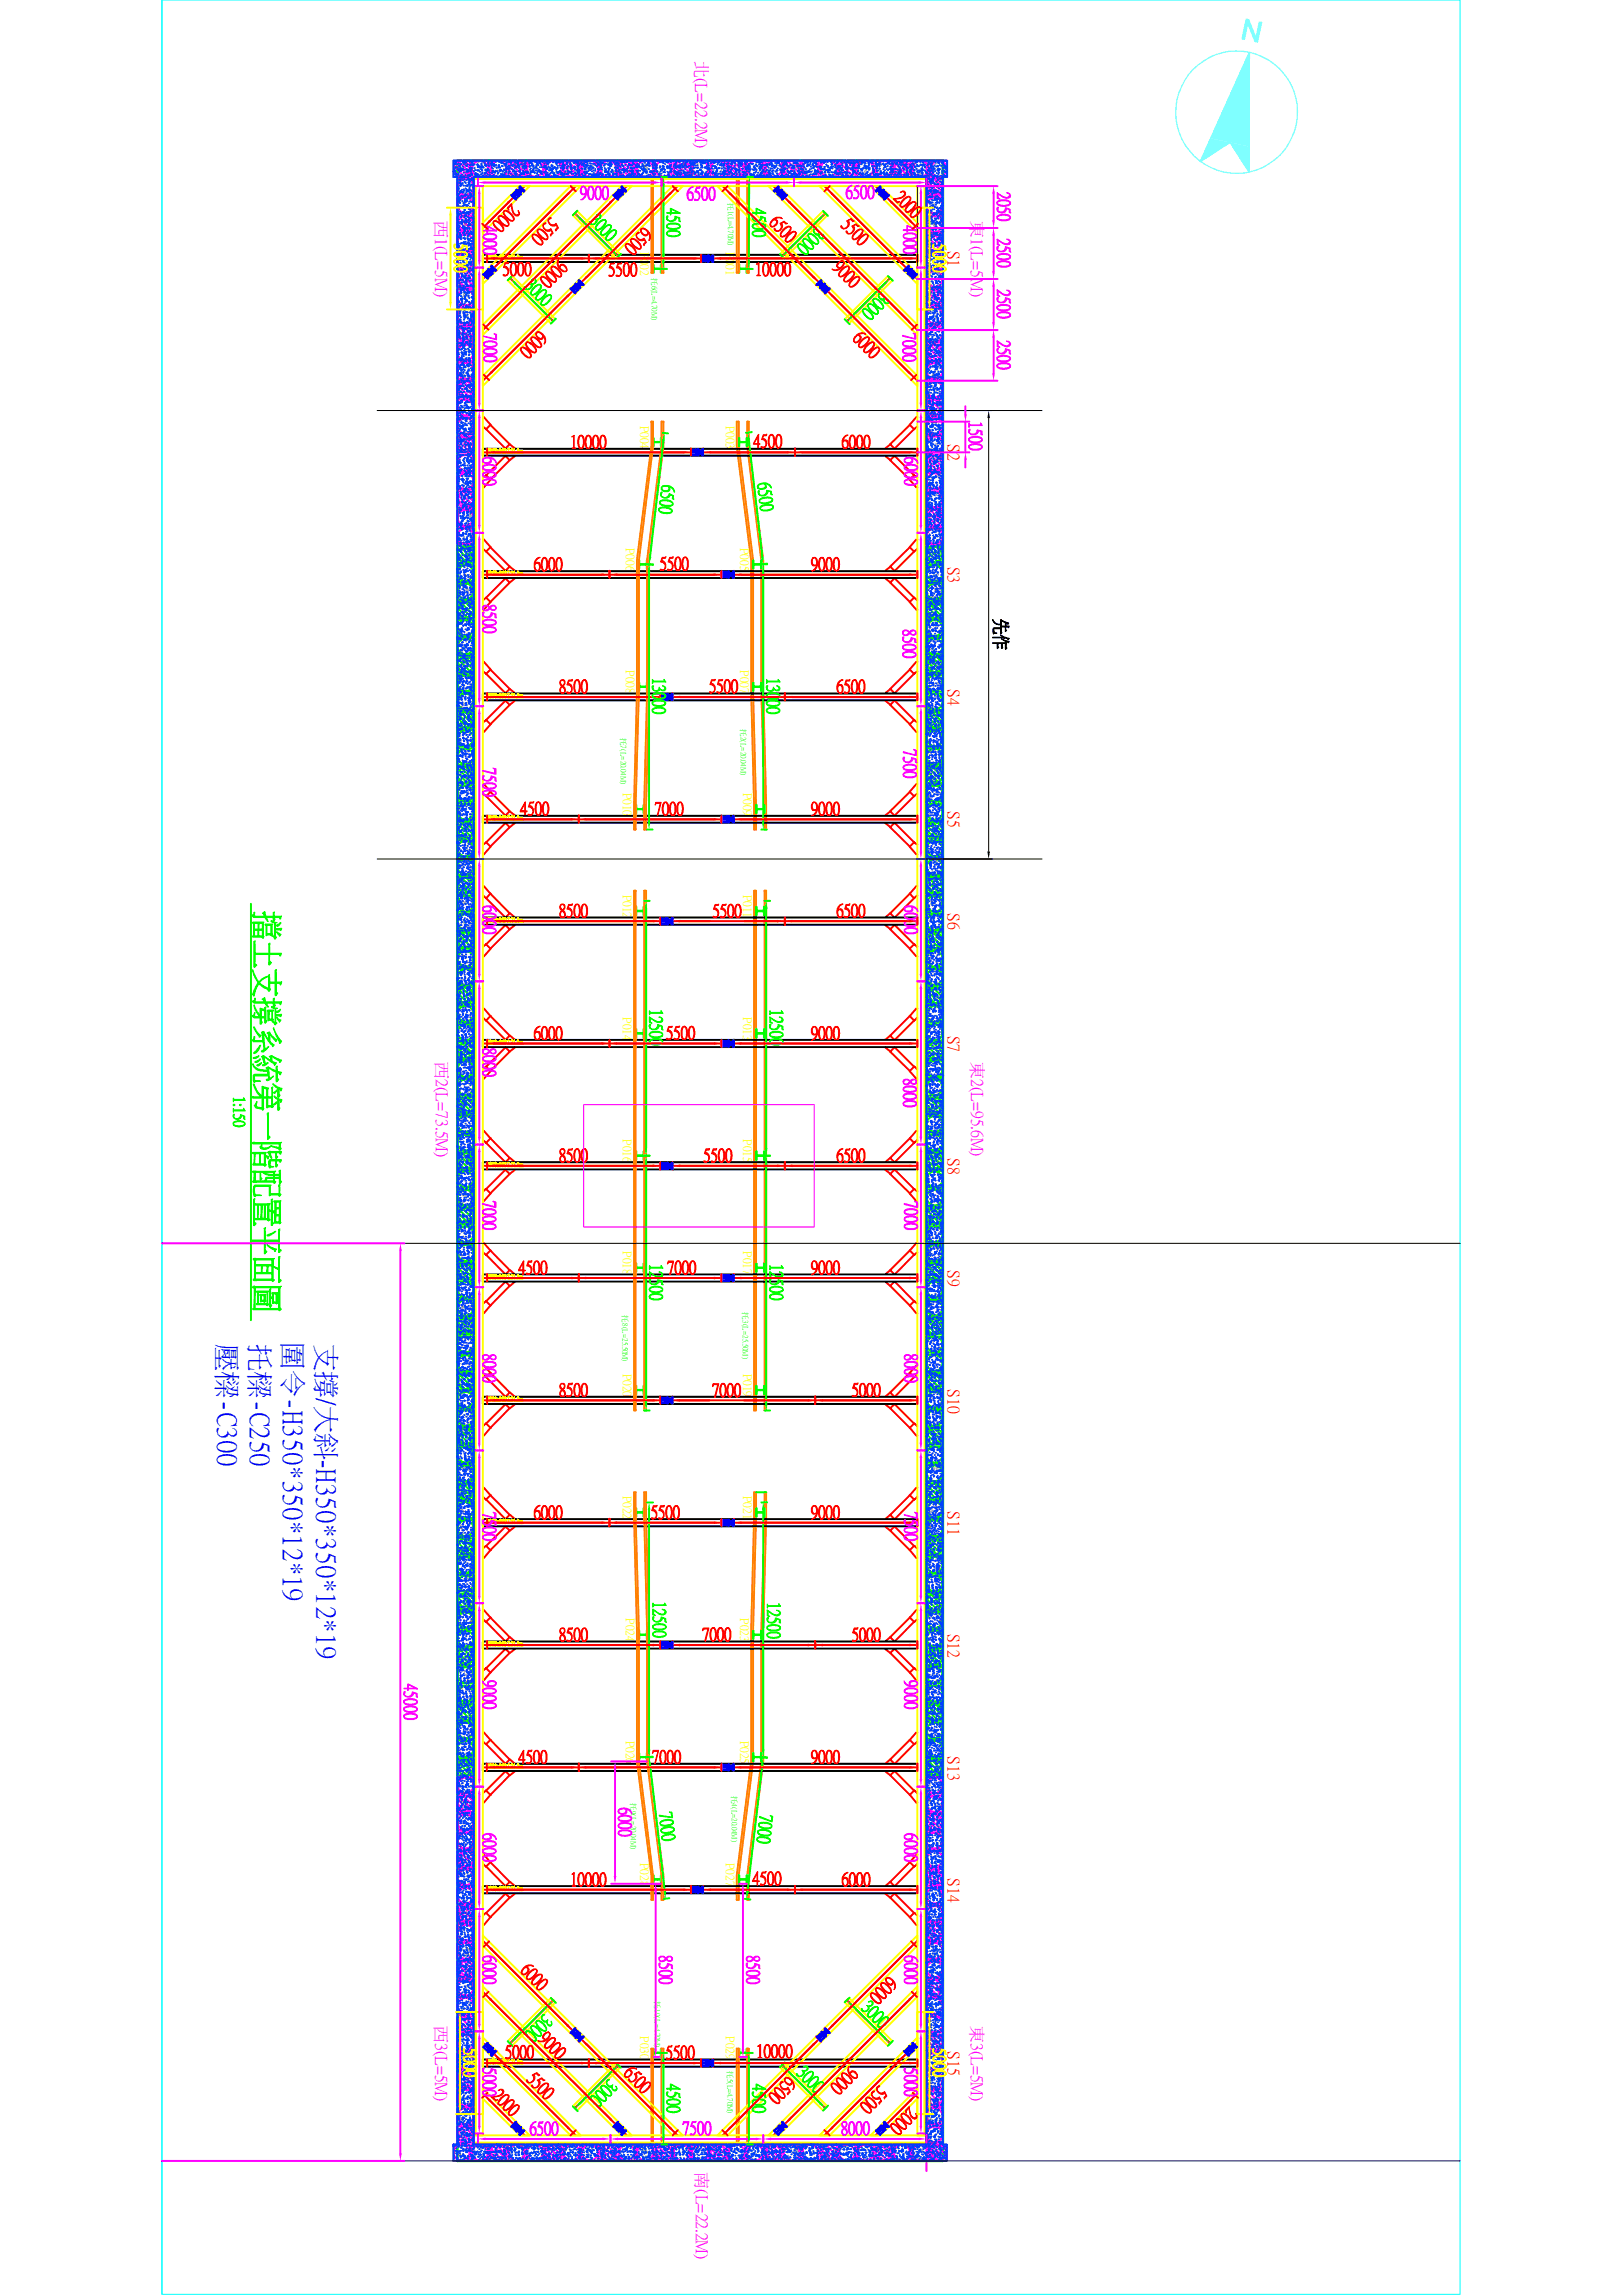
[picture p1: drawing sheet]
<svg xmlns="http://www.w3.org/2000/svg" width="210mm" height="297mm" viewBox="0 0 210 297" stroke-linecap="round" stroke-linejoin="round" font-family="sans-serif">
<defs><g id="words">
<g font-size="3.5" fill="#00f">
<text x="28.3" y="173.9" transform="rotate(90 28.3 173.9)">壓樑-C300</text>
<text x="32.6" y="173.9" transform="rotate(90 32.6 173.9)">托樑-C250</text>
<text x="36.8" y="173.7" transform="rotate(90 36.8 173.7)">圍令-H350*350*12*19</text>
<text x="41.1" y="173.9" transform="rotate(90 41.1 173.9)">支撐/大斜-H350*350*12*19</text>
</g>
<g font-size="2.2" fill="#f0f">
<text x="90.1" y="7.9" transform="rotate(90 90.1 7.9)">北(L=22.2M)</text>
<text x="56.4" y="28.7" transform="rotate(90 56.4 28.7)">西1(L=5M)</text>
<text x="125.8" y="28.7" transform="rotate(90 125.8 28.7)">東1(L=5M)</text>
<text x="56.5" y="137.5" transform="rotate(90 56.5 137.5)">西2(L=73.5M)</text>
<text x="125.8" y="137.4" transform="rotate(90 125.8 137.4)">東2(L=95.6M)</text>
<text x="56.4" y="262.2" transform="rotate(90 56.4 262.2)">西3(L=5M)</text>
<text x="125.8" y="262.2" transform="rotate(90 125.8 262.2)">東3(L=5M)</text>
<text x="90.2" y="281.1" transform="rotate(90 90.2 281.1)">南(L=22.2M)</text>
</g>
<g font-size="2.2" fill="#f00">
<text x="122.7" y="32.4" transform="rotate(90 122.7 32.4)">S1</text>
<text x="122.7" y="57.5" transform="rotate(90 122.7 57.5)">S2</text>
<text x="122.7" y="73.3" transform="rotate(90 122.7 73.3)">S3</text>
<text x="122.7" y="89.1" transform="rotate(90 122.7 89.1)">S4</text>
<text x="122.7" y="105" transform="rotate(90 122.7 105)">S5</text>
<text x="122.7" y="118.2" transform="rotate(90 122.7 118.2)">S6</text>
<text x="122.7" y="134" transform="rotate(90 122.7 134)">S7</text>
<text x="122.7" y="149.9" transform="rotate(90 122.7 149.9)">S8</text>
<text x="122.7" y="164.3" transform="rotate(90 122.7 164.3)">S9</text>
<text x="122.7" y="179.8" transform="rotate(90 122.7 179.8)">S10</text>
<text x="122.7" y="195.6" transform="rotate(90 122.7 195.6)">S11</text>
<text x="122.7" y="211.4" transform="rotate(90 122.7 211.4)">S12</text>
<text x="122.7" y="227.3" transform="rotate(90 122.7 227.3)">S13</text>
<text x="122.7" y="243.1" transform="rotate(90 122.7 243.1)">S14</text>
<text x="122.7" y="265.5" transform="rotate(90 122.7 265.5)">S15</text>
</g>
<g font-size="1.6" fill="#ff0">
<text x="82.9" y="32.6" transform="rotate(90 82.9 32.6)">P002</text>
<text x="94" y="32.6" transform="rotate(90 94 32.6)">P001</text>
<text x="82.9" y="55.1" transform="rotate(90 82.9 55.1)">P004</text>
<text x="94" y="55.1" transform="rotate(90 94 55.1)">P003</text>
<text x="81.1" y="70.9" transform="rotate(90 81.1 70.9)">P006</text>
<text x="95.8" y="70.9" transform="rotate(90 95.8 70.9)">P005</text>
<text x="81.1" y="86.7" transform="rotate(90 81.1 86.7)">P008</text>
<text x="95.8" y="86.7" transform="rotate(90 95.8 86.7)">P007</text>
<text x="80.7" y="102.6" transform="rotate(90 80.7 102.6)">P010</text>
<text x="96.3" y="102.6" transform="rotate(90 96.3 102.6)">P009</text>
<text x="80.7" y="115.8" transform="rotate(90 80.7 115.8)">P012</text>
<text x="96.3" y="115.8" transform="rotate(90 96.3 115.8)">P011</text>
<text x="80.7" y="131.6" transform="rotate(90 80.7 131.6)">P014</text>
<text x="96.3" y="131.6" transform="rotate(90 96.3 131.6)">P013</text>
<text x="80.7" y="147.5" transform="rotate(90 80.7 147.5)">P016</text>
<text x="96.3" y="147.5" transform="rotate(90 96.3 147.5)">P015</text>
<text x="80.7" y="161.9" transform="rotate(90 80.7 161.9)">P018</text>
<text x="96.3" y="161.9" transform="rotate(90 96.3 161.9)">P017</text>
<text x="80.7" y="177.8" transform="rotate(90 80.7 177.8)">P020</text>
<text x="96.3" y="177.8" transform="rotate(90 96.3 177.8)">P019</text>
<text x="80.7" y="193.6" transform="rotate(90 80.7 193.6)">P022</text>
<text x="96.3" y="193.6" transform="rotate(90 96.3 193.6)">P021</text>
<text x="81.1" y="209.4" transform="rotate(90 81.1 209.4)">P024</text>
<text x="95.8" y="209.4" transform="rotate(90 95.8 209.4)">P023</text>
<text x="81.1" y="225.3" transform="rotate(90 81.1 225.3)">P026</text>
<text x="95.8" y="225.3" transform="rotate(90 95.8 225.3)">P025</text>
<text x="82.9" y="241.1" transform="rotate(90 82.9 241.1)">P028</text>
<text x="94" y="241.1" transform="rotate(90 94 241.1)">P027</text>
<text x="82.9" y="263.5" transform="rotate(90 82.9 263.5)">P030</text>
<text x="94" y="263.5" transform="rotate(90 94 263.5)">P029</text>
</g>
<g font-size="1" fill="#0f0">
<text x="94.3" y="26.2" transform="rotate(90 94.3 26.2)">托1(L=4.70M)</text>
<text x="84.4" y="35.9" transform="rotate(90 84.4 35.9)">托6(L=4.70M)</text>
<text x="80.4" y="95.5" transform="rotate(90 80.4 95.5)">托7(L=20.04M)</text>
<text x="95.9" y="94.3" transform="rotate(90 95.9 94.3)">托2(L=20.04M)</text>
<text x="80.6" y="170.2" transform="rotate(90 80.6 170.2)">托8(L=25.50M)</text>
<text x="96.2" y="169.8" transform="rotate(90 96.2 169.8)">托3(L=25.50M)</text>
<text x="81.7" y="233.3" transform="rotate(90 81.7 233.3)">托9(L=20.04M)</text>
<text x="94.7" y="232.4" transform="rotate(90 94.7 232.4)">托4(L=20.04M)</text>
<text x="84.8" y="259" transform="rotate(90 84.8 259)">托10(L=4.70M)</text>
<text x="94.2" y="268" transform="rotate(90 94.2 268)">托5(L=4.70M)</text>
</g>
</g></defs>
<path d="M21 0h167.9v296.9h-167.9zM21 0v296.9" fill="none" stroke="#0ff" stroke-width=".13"/>
<g fill="#0f0" stroke="#0f0" stroke-width=".13">
<path d="M31.5 142.1l.2 .3z" fill-rule="evenodd"/>
<path d="M30.2 142.1l.1 .2h1.2v-.1l.2 .2h-1.4l-.1 .2z" fill-rule="evenodd"/>
<path d="M31.5 143.4l.2 .4z" fill-rule="evenodd"/>
<path d="M30.2 143.5l.1 .1h1.2l.2 .2h-1.4l-.1 .1z" fill-rule="evenodd"/>
<path d="M30.2 144.2h.1l-.1 .5z" fill-rule="evenodd"/>
<path d="M30.2 144.5a.46 .46 0 0 0 .6 .3 .46 .46 0 0 0 .3-.6l.6 .2v.5l-.2-.1v-.3l-.2-.1a.62 .62 0 0 1-1.1 .3z" fill-rule="evenodd"/>
<path d="M30.2 145.3l.2 .3 .7 .1a.5 .5 0 0 0 .6-.3v.2l-.2 .2h-.8a.41 .41 0 0 1-.5-.5z" fill-rule="evenodd"/>
<path d="M30.2 145.2l.5-.2 .5 .1a.4 .4 0 0 1 .5 .5l-.1-.3-.1-.1h-.7a.49 .49 0 0 0-.6 .2z" fill-rule="evenodd"/>
<path d="M32.9 118.1h.1l-.1 .3z" fill-rule="evenodd"/>
<path d="M32.9 120.2h.5v.2h-.5z" fill-rule="evenodd"/>
<path d="M33.5 120.2h.5v.2h-.5z" fill-rule="evenodd"/>
<path d="M32.9 119.5v1.6h.5l.1-1.6v1.6h.5v.3l-.1-.1h-1.2z" fill-rule="evenodd"/>
<path d="M32.7 119.3h1.5l-.2 .2v1.9v-1.9h-.5l-.1 1.6v-1.6h-.5l-.1 1.6v-1.6h-.1z" fill-rule="evenodd"/>
<path d="M34 119.5v1.6l.2 .1-.2 .2z" fill-rule="evenodd"/>
<path d="M34 118.2l.2-.2v.6l-.1-.4z" fill-rule="evenodd"/>
<path d="M34.5 118.7l.2 .6-.2-.3z" fill-rule="evenodd"/>
<path d="M34.5 119.8v1h.6v.3l-.1-.1h-.4l-.1 .1z" fill-rule="evenodd"/>
<path d="M35.2 119.8v1l.1 .1-.2 .2z" fill-rule="evenodd"/>
<path d="M34.3 119.6h1l-.1 .2-.1 1.3v-.3v-1h-.6v1.3h-.1v-1.3l-.1-.1z" fill-rule="evenodd"/>
<path d="M32.9 118.1l.1 .5h1.2v-.6l.2 .6h.9v.1h-.8v.3l-.2-.3h-1.5a.17 .17 0 0 1-.2-.2 .17 .17 0 0 1 .2-.1z" fill-rule="evenodd"/>
<path d="M35.3 118.1l.2-.1-.1 1.2h-.1z" fill-rule="evenodd"/>
<path d="M35.1 119.1l.5 .2v1.9v-1.8h-.2a.29 .29 0 0 1-.3-.3z" fill-rule="evenodd"/>
<path d="M35.5 118.7l.1 .3-.2 .2z" fill-rule="evenodd"/>
<path d="M35.6 119.3v.1v1.8l.2 .1-.2 .2-.3-.4 .3 .1z" fill-rule="evenodd"/>
<path d="M35.6 119.4h.3h-.3v1z" fill-rule="evenodd"/>
<path d="M35.9 119.7l.4-.3h.1l-.2 .3a.27 .27 0 0 1-.4 .1z" fill-rule="evenodd"/>
<path d="M35.8 120.6h.1l.5 .3-.2 .3z" fill-rule="evenodd"/>
<path d="M35.5 118.4v.2l.9-.1-.1 .4h-.1v-.2h-.7z" fill-rule="evenodd"/>
<path d="M35.6 119.4v.8l.8-.1-.1 .3h-.7z" fill-rule="evenodd"/>
<path d="M32.9 121.8h.1l-.1 3.4v-.1z" fill-rule="evenodd"/>
<path d="M33 123.5v1.2l.2 .2-.3 .3z" fill-rule="evenodd"/>
<path d="M33 122.2v1.2h1.8v.1h-1.8z" fill-rule="evenodd"/>
<path d="M34.8 122.1l.1-.1-.1 2.9z" fill-rule="evenodd"/>
<path d="M34.9 123.5v.9l.2 .2-.3 .3z" fill-rule="evenodd"/>
<path d="M34.9 122.5v.9h1.5a.24 .24 0 0 1-.2 .3v-.2h-1.3z" fill-rule="evenodd"/>
<path d="M33.4 127.2v.3l-.3 .5-.2 .9a.3 .3 0 0 1-.1-.5l.2-.6z" fill-rule="evenodd"/>
<path d="M32.6 125.5h.1l.2 .6 .4 .8 .2 .2 .2-.2a2.11 2.11 0 0 1 1.1-.6v.1l-.8 .4-.4 .4v.2l-.1-.1-.1 .1v-.2l-.5-1z" fill-rule="evenodd"/>
<path d="M33.6 127.2l.7 .5 .5 .2v.4l-.2-.2-.9-.6z" fill-rule="evenodd"/>
<path d="M34.8 126.2l.1-.1-.1 2.2z" fill-rule="evenodd"/>
<path d="M34.9 127.3v.6l.1 .1-.1 .2z" fill-rule="evenodd"/>
<path d="M34.9 126.5v.6h.7v.2h-.7z" fill-rule="evenodd"/>
<path d="M35.6 125.6l.2-.1-.1 3.4-.1-.1z" fill-rule="evenodd"/>
<path d="M35.7 127.3v1.1l.2 .1-.2 .4z" fill-rule="evenodd"/>
<path d="M35.7 125.9v1.2l.7-.1-.1 .5-.1-.2h-.5z" fill-rule="evenodd"/>
<path d="M32.9 131.1h.1l-.1 .3z" fill-rule="evenodd"/>
<path d="M33 129.2h.1l-.1 .3z" fill-rule="evenodd"/>
<path d="M32.9 130l.3 .9 .5 .4-.1 .3-.6-.9-.1-.5z" fill-rule="evenodd"/>
<path d="M32.9 131.1v.4l.1 .1h.6l.1-.3v.4h-.9l-.2-.3h.2z" fill-rule="evenodd"/>
<path d="M33.8 130.7v.9a.75 .75 0 0 0 .1 .7l-.1 .2z" fill-rule="evenodd"/>
<path d="M33.9 129.3l.3-.2v.6l-.1-.3z" fill-rule="evenodd"/>
<path d="M33.7 130.5l.5 .1v.3l-.4-.2v1.8h-.1z" fill-rule="evenodd"/>
<path d="M33.8 131.6h.4v.1h-.4z" fill-rule="evenodd"/>
<path d="M34.2 130.4l.2-.1-.1 2.1h-.1z" fill-rule="evenodd"/>
<path d="M34.4 130.7v1.3l.1 .1-.1 .3z" fill-rule="evenodd"/>
<path d="M34.5 129.8l.3 .5h-.1l-.2-.2z" fill-rule="evenodd"/>
<path d="M34.8 130.9v1h.4v.2l-.1-.1-.3 .1z" fill-rule="evenodd"/>
<path d="M33 129.2l.1 .5h1.1v-.6l.2 .6h.9v.1h-.8v.3l-.2-.3h-1.4h-.1l-.1-.3 .2-.1z" fill-rule="evenodd"/>
<path d="M34.6 130.8l.8-.1-.1 .2v1.2h-.1v-1.2h-.4v1.2h-.1v-1.2z" fill-rule="evenodd"/>
<path d="M35.3 130.9v.9l.1 .2-.1 .1z" fill-rule="evenodd"/>
<path d="M35.3 129.2h.2v1.1h-.2z" fill-rule="evenodd"/>
<path d="M35.3 132.2l.3 .1v.3l-.1-.2-.3-.2z" fill-rule="evenodd"/>
<path d="M35.5 129.8v.2l.1 .1-.1 .2z" fill-rule="evenodd"/>
<path d="M35.1 130.3l.6 .2v1.8l.2 .1-.3 .2v-2.1h-.1a.31 .31 0 0 1-.4-.2z" fill-rule="evenodd"/>
<path d="M35.7 130.5h.2z" fill-rule="evenodd"/>
<path d="M35.8 130.9l.5-.3-.1 .2a.3 .3 0 0 1-.4 .1z" fill-rule="evenodd"/>
<path d="M35.8 131.7h.1l.3 .3a.17 .17 0 0 1 .1 .1 .17 .17 0 0 1-.1 .2z" fill-rule="evenodd"/>
<path d="M35.7 131.3h.7l-.1 .3-.1-.1h-.5z" fill-rule="evenodd"/>
<path d="M35.5 129.6v.1l.9-.1-.1 .4-.1-.2h-.7z" fill-rule="evenodd"/>
<path d="M32.9 134.2h.1l-.1 .3z" fill-rule="evenodd"/>
<path d="M33.7 135.3a1.38 1.38 0 0 1-.8 1.1l-.1-.1 .3-.3z" fill-rule="evenodd"/>
<path d="M32.8 132.9h.1l.3 .6 .4 .4a.17 .17 0 0 1 .1 .2 .17 .17 0 0 1-.1 .1z" fill-rule="evenodd"/>
<path d="M33.8 133.6l.2-.1v1.2l-.1-1z" fill-rule="evenodd"/>
<path d="M32.9 134.2l.1 .5h1v-1.2h.2l-.1 1.8-.1-.5h-1a.19 .19 0 0 1-.3 0 .19 .19 0 0 1 .1-.3z" fill-rule="evenodd"/>
<path d="M34.1 133.9l.1 1.9-.1-.4z" fill-rule="evenodd"/>
<path d="M34.2 135.2l.1 .6 .5-.4a1.2 1.2 0 0 1-.9 .7v-.1l.3-.2z" fill-rule="evenodd"/>
<path d="M34.5 133.7l.4-.1-.1 1.1-.1-.9z" fill-rule="evenodd"/>
<path d="M34.9 133.7v.2a1.23 1.23 0 0 0 .4 1.2l.2 .1-.2 .3-.4-.6z" fill-rule="evenodd"/>
<path d="M34.1 133.5l.7 1.2 .1-1.1 .2 .3 .6 .6h.2l-.2 .3-.5-.6-.3-.5v1.2l-.5-.7z" fill-rule="evenodd"/>
<path d="M35.3 133.1l.1-.1 .5 1.1 .3 .4v.3l-.5-.7z" fill-rule="evenodd"/>
<path d="M36.2 134.5l.2 .2-.2 .3z" fill-rule="evenodd"/>
<path d="M32.8 136.9l.7-.3-.1 .2-.1 .1a.36 .36 0 0 1-.5 0z" fill-rule="evenodd"/>
<path d="M32.9 139.5a.37 .37 0 0 0 .6 .4l.2 .1h-.6l-.2 .1z" fill-rule="evenodd"/>
<path d="M33 137.4l.7-.3-.4 .4h-.3z" fill-rule="evenodd"/>
<path d="M33.2 137.8l.6-.3-.1 .3a.28 .28 0 0 1-.5 0z" fill-rule="evenodd"/>
<path d="M34.1 136.7l.1 1-.1-.2z" fill-rule="evenodd"/>
<path d="M32.7 137.7h.1a1.44 1.44 0 0 0 1.5 .8h.3v.1h-.4a1.37 1.37 0 0 1-1.5-.9z" fill-rule="evenodd"/>
<path d="M32.9 139.1l1.8-.1v.2h-1.7l-.1 .1v.8l-.1-.2v-.7z" fill-rule="evenodd"/>
<path d="M34.2 137.4l.1 .3 .4-.2-.5 .4h-.2v-.1l.2-.1z" fill-rule="evenodd"/>
<path d="M34.8 138.2v1.4z" fill-rule="evenodd"/>
<path d="M34.8 136.7l.3-.1v.7l-.1-.5z" fill-rule="evenodd"/>
<path d="M34.8 138.6v1l.5-.4a.84 .84 0 0 1-.8 .6v-.1l.3-.1z" fill-rule="evenodd"/>
<path d="M34.4 138.2h.1a.44 .44 0 0 1 .6 .1l.6 .3v.2l-.9-.6v1.2l-.2-1z" fill-rule="evenodd"/>
<path d="M33.8 136.7a.35 .35 0 0 1 .6 .1l.7 .5v-.7l.1 .2a.53 .53 0 0 0 0 .5 .53 .53 0 0 0 .6 .2l-.3 .4-.1-.2-1.3-1v.8l-.1-.7z" fill-rule="evenodd"/>
<path d="M35.7 138h.2l-.1 2h-.1z" fill-rule="evenodd"/>
<path d="M35.9 138.8v.7l.2 .2-.3 .3z" fill-rule="evenodd"/>
<path d="M35.9 138.4v.2l.5 .2-.2 .3a.31 .31 0 0 0-.3-.3z" fill-rule="evenodd"/>
<path d="M35.2 136.6l1.2 .6-.1 .3h-.1v-.2l-1-.5z" fill-rule="evenodd"/>
<path d="M33.2 142.6h.1l-.2 .8a.26 .26 0 0 1-.2-.2 .26 .26 0 0 1 .2-.3z" fill-rule="evenodd"/>
<path d="M32.8 140.3h.1l.2 .5a1.74 1.74 0 0 0 .7 .9l-.1 .2-.3-.3z" fill-rule="evenodd"/>
<path d="M32.7 141.9h1l.1-.2 .2 .1v.3h-1a.21 .21 0 0 1-.2 0 .21 .21 0 0 1-.2-.2z" fill-rule="evenodd"/>
<path d="M34 140.6v2.7z" fill-rule="evenodd"/>
<path d="M34 142.1v1.2l.2 .2-.2 .1z" fill-rule="evenodd"/>
<path d="M34 140.8v1.1h.5v.2h-.5z" fill-rule="evenodd"/>
<path d="M34 140.6l.8 .2-.2 .2v2.4l-.1-.1v-2.4l-.5-.1v2.9l-.2-.2-.7-.1v-.4l.3 .3h.6z" fill-rule="evenodd"/>
<path d="M34.6 141v.9h.6v.2h-.6z" fill-rule="evenodd"/>
<path d="M34.6 142.1v1h.6v.2h-.1h-.4h-.1z" fill-rule="evenodd"/>
<path d="M35.1 140.8l.2-.1-.1 2.6z" fill-rule="evenodd"/>
<path d="M35.3 141.1v1.9l.1 .2-.2 .1z" fill-rule="evenodd"/>
<path d="M35.4 141.4l.4-.3h.1l-.1 .1a.3 .3 0 0 1-.4 .2z" fill-rule="evenodd"/>
<path d="M35.4 142.9l.4-.3h.1l-.1 .2a.24 .24 0 0 1-.4 .1z" fill-rule="evenodd"/>
<path d="M36.1 142.4v.9l.1 .1-.1 .3z" fill-rule="evenodd"/>
<path d="M36.1 140.9v.7l.1 .1-.1 .3z" fill-rule="evenodd"/>
<path d="M35.3 140.3a2.04 2.04 0 0 0 1.2 .5l-.1 .4-.1-.2-.2-.1-.1 1.1h-.1v-1.2z" fill-rule="evenodd"/>
<path d="M35.4 141.9l.1-.1 .7 .4a.24 .24 0 0 1 .3 .1 .24 .24 0 0 1-.1 .4l-.3-.3v1.3h-.2v-1.4z" fill-rule="evenodd"/>
<path d="M34.6 144.1l.2-.1-.1 3.4z" fill-rule="evenodd"/>
<path d="M34.7 144.4v2.5l.3 .3-.3 .2z" fill-rule="evenodd"/>
<path d="M33.8 148.1h.1v.2z" fill-rule="evenodd"/>
<path d="M33 149.3v1.3h.6l.1-1.3v1.3h.5v.3v-.1l-1.5-.1v-.1h.2z" fill-rule="evenodd"/>
<path d="M32.7 149.1h1.8l-.2 .3v1.5l-.1-.3v-1.3h-.5l-.1 1.3v-1.3h-.6l-.1 1.3v-1.3h-.2z" fill-rule="evenodd"/>
<path d="M34.3 149.4v1.2l.2 .1-.2 .2z" fill-rule="evenodd"/>
<path d="M34.3 149.5l.5 .1-.1 .4z" fill-rule="evenodd"/>
<path d="M35 149.2l.2 .7-.2-.2z" fill-rule="evenodd"/>
<path d="M34.8 150.1h.1v.5a.36 .36 0 0 0 .5 .4h-.3l-.2 .2a1.16 1.16 0 0 1-.1-1.1z" fill-rule="evenodd"/>
<path d="M35.8 149.2v.4l.1 .1-.1 .2z" fill-rule="evenodd"/>
<path d="M35.8 150.2v.4l.1 .2-.1 .2z" fill-rule="evenodd"/>
<path d="M32.7 147.9h3.5v.6v-.5h-3.5z" fill-rule="evenodd"/>
<path d="M34.7 149.1l.2-.1h1.5l-.1 .4-.1-.2h-.4l-.1 .7v-.7h-.7v.4l-.2-.4h-.2z" fill-rule="evenodd"/>
<path d="M33.8 148.1l.1 .2a.47 .47 0 0 0 .6 .2h.3a.44 .44 0 0 1 .6-.1l.8 .1v-.6h.1v.6l.1 .1-.2 .2-.2-.2-.5-.1a.47 .47 0 0 0-.7 .1h-.1a.79 .79 0 0 1-1-.1l-.1-.1z" fill-rule="evenodd"/>
<path d="M34.9 150.1h1.5a.19 .19 0 0 1 0 .2 .19 .19 0 0 1-.2 .1v-.2h-.4l-.1 .8v-.8l-.7 .1-.1 .3z" fill-rule="evenodd"/>
<path d="M36.3 147.9l.1-.1-.1 .2z" fill-rule="evenodd"/>
<path d="M32.7 151.6h.2v1.2v-1.1h-.2z" fill-rule="evenodd"/>
<path d="M32.9 154.1v.1a.36 .36 0 0 0 .2 .4 .36 .36 0 0 0 .3 0l.4 .1h-.7l-.2 .2z" fill-rule="evenodd"/>
<path d="M33.7 151.8v.6l.2 .1-.2 .2z" fill-rule="evenodd"/>
<path d="M34.4 152.5l-.1 .3z" fill-rule="evenodd"/>
<path d="M32.9 153.4h2.2l-.2 .2v1.1h-.1v-1.2h-1.6a.43 .43 0 0 0-.3 .6v.8a1.81 1.81 0 0 1 0-1.5z" fill-rule="evenodd"/>
<path d="M34.2 151.7l.6 .3h.6v.4v-.3a1.98 1.98 0 0 1-1.3-.3z" fill-rule="evenodd"/>
<path d="M34.4 152.4h1v-.4v.5h-.8l-.1 .2z" fill-rule="evenodd"/>
<path d="M32.9 151.6h2.5v1.2v-1.1h-1.2l-.1 .1-.1-.1h-1v1.3h-.3v-.2h.2z" fill-rule="evenodd"/>
<path d="M33 151.7v1.1h1.3l.1-.4 .1 .4h.9v-1.2h.1v1.2l.2 .1-.2 .3-.2-.2h-2.3z" fill-rule="evenodd"/>
<path d="M35.5 151.6h.2l-.2 .2v.3z" fill-rule="evenodd"/>
<path d="M34.9 153.6v.9h1.2v.3l-.1-.2h-1l-.1 .1z" fill-rule="evenodd"/>
<path d="M35.5 151.8v.2h.7v.1h-.7z" fill-rule="evenodd"/>
<path d="M35.5 152.4h.7v.1h-.7z" fill-rule="evenodd"/>
<path d="M36.1 153.3h.1v1.5z" fill-rule="evenodd"/>
<path d="M36.1 151.5l.2-.1-.1 1.8z" fill-rule="evenodd"/>
<path d="M36.2 153.7v.8l.2 .1-.2 .2z" fill-rule="evenodd"/>
<path d="M36.2 151.8v.9l.2 .2-.2 .3z" fill-rule="evenodd"/>
<path d="M32.8 155.2l.2-.1-.1 3.5h-.1z" fill-rule="evenodd"/>
<path d="M32.9 155.5v2.7l.2 .1-.2 .3z" fill-rule="evenodd"/>
<path d="M32.9 155.8h1.8v1.9v-1.7h-.4l-.1 1.7v-1.7h-.3l-.1 1.7v-1.7h-.4l-.1 1.7v-1.7h-.4z" fill-rule="evenodd"/>
<path d="M32.9 155.8v1.9h.4l.1-1.7v1.7h.4l.1-1.7v1.7h.3l.1-1.7v1.7h.4v-1.9h.1v1.9l.2 .1-.2 .2-.2-.1h-1.7z" fill-rule="evenodd"/>
<path d="M34.8 155.8h.2l-.2 .2z" fill-rule="evenodd"/>
<path d="M34.8 156.5l.3 .1v.2l-.3-.1z" fill-rule="evenodd"/>
<path d="M35.1 155.2h.2l-.1 3.4h-.1z" fill-rule="evenodd"/>
<path d="M35.2 155.6v2.6l.2 .1-.2 .3z" fill-rule="evenodd"/>
<path d="M35.2 156.7h.4v1.4v-1.2l-.1 .2-.1-.1v-.1l-.2-.1z" fill-rule="evenodd"/>
<path d="M35.6 156.7v1.6l-.1-.1 .1-.1z" fill-rule="evenodd"/>
<path d="M35.7 156.3h.5v.2h-.5z" fill-rule="evenodd"/>
<path d="M35.7 155.6v1.6h.5v.9v-.7h-.5z" fill-rule="evenodd"/>
<path d="M35.7 157.4v.7h.5v-.9v1.2l-.1-.1h-.5z" fill-rule="evenodd"/>
<path d="M35.4 155.4h1l-.2 .2v2.8v-2.8h-.5v1.8l-.1 .9v-2.7z" fill-rule="evenodd"/>
<path d="M36.2 155.6v2.5l.2 .1-.2 .2z" fill-rule="evenodd"/>
<path d="M32.7 160.5h1.5v.2h-1.5z" fill-rule="evenodd"/>
<path d="M34.2 159l.2-.1-.1 .2-.1 3.2z" fill-rule="evenodd"/>
<path d="M34.3 159.3v2.5l.2 .2-.3 .3z" fill-rule="evenodd"/>
<path d="M34.5 159.9l.6-.3 .5-.3 .1 .1-.7 .5a.27 .27 0 0 1-.5 0z" fill-rule="evenodd"/>
<path d="M34.6 161l.4 .4 .8 .2-.2 .3v.1l-.1-.2-.9-.6z" fill-rule="evenodd"/>
<path d="M34.3 160.5h1.8v.2h-1.8z" fill-rule="evenodd"/>
<path d="M36 159.1l.2-.1v.4l-.1 2.7z" fill-rule="evenodd"/>
<path d="M36.2 159.5v2.1l.2 .2-.3 .3z" fill-rule="evenodd"/>
<path d="M32.8 162.9h.2v2.6v-2.4h-.2z" fill-rule="evenodd"/>
<path d="M33.1 163.1v.6h2.1v.1h-.5l-.2 .9v-.9h-.6l-.1 .9v-.9h-.7z" fill-rule="evenodd"/>
<path d="M33.9 163.8v.9h.6l.2-.9v.9h.5v.8v-.7h-2.1v-.1h.7z" fill-rule="evenodd"/>
<path d="M33.1 162.9h2.1v1.8v-1.6h-2.1v.7z" fill-rule="evenodd"/>
<path d="M35.3 162.9h.2l-.2 .2v.9z" fill-rule="evenodd"/>
<path d="M33 162.9l.1 2.6h2.1v-2.6h.1v2.6l.2 .2-.2 .2-.1-.2h-2.1a.19 .19 0 0 1-.2 .1 .19 .19 0 0 1-.1-.3h.2z" fill-rule="evenodd"/>
<path d="M35.3 163.1v.7l.8 .3v.2l-.8-.3z" fill-rule="evenodd"/>
<path d="M36 162.7l.2-.1v.3l-.1 3.1z" fill-rule="evenodd"/>
<path d="M36.2 163v2.5l.2 .2-.3 .3z" fill-rule="evenodd"/>
<path d="M32.8 166.5h.2l-.1 2.8v-2.6l-.2-.1z" fill-rule="evenodd"/>
<path d="M33.8 167.7v.6h.4v.2l-.1-.1-.3 .1z" fill-rule="evenodd"/>
<path d="M34.3 167.7v.5l.1 .2-.2 .1z" fill-rule="evenodd"/>
<path d="M33.7 167.5h.7l-.1 .2-.1 .8v-.8h-.4v.8h-.1z" fill-rule="evenodd"/>
<path d="M33.4 167.3v1.4h1.1v.3v-.1h-1.3z" fill-rule="evenodd"/>
<path d="M33.2 167.1h1.6l-.2 .2v1.7l-.1-1.7h-1.1l-.1 1.4v-1.4l-.1-.1z" fill-rule="evenodd"/>
<path d="M34.6 167.3v1.4l.2 .1-.1 .2z" fill-rule="evenodd"/>
<path d="M34.9 166.8h.2l-.1 2.4h-.1z" fill-rule="evenodd"/>
<path d="M35 168v.8l.2 .2-.2 .2z" fill-rule="evenodd"/>
<path d="M35 167.2v.7h.3v.2l-.3-.1z" fill-rule="evenodd"/>
<path d="M35.4 167.5v1h.3l.1 .2h-.1h-.4z" fill-rule="evenodd"/>
<path d="M35.2 167.3h.8l-.1 .2-.1 1.2-.1-.2v-1h-.3l-.1 1.2z" fill-rule="evenodd"/>
<path d="M35.9 167.5v.9l.1 .2-.2 .1z" fill-rule="evenodd"/>
<path d="M33 166.5h3.1v2.8v-2.6h-3.1z" fill-rule="evenodd"/>
<path d="M36.2 166.5h.2l-.2 .2z" fill-rule="evenodd"/>
<path d="M33 166.5v2.8h3.1v-2.8h.1v2.8l.2 .1-.2 .2-.2-.1h-2.9a.23 .23 0 0 1-.2 0 .23 .23 0 0 1-.2-.2h.2z" fill-rule="evenodd"/>
<circle cx="30.3" cy="143" r=".11"/>
<circle cx="31.1" cy="143" r=".1"/>
</g>
<g fill="none" stroke="#0f0" stroke-width=".25">
<path d="M84.5 34.2h.1v.6h.9v-.6h.1v1.1h-.1v-.5h-.9v.5h-.1zM95.6 34.2h.1v.6h.9v-.6h.1v1.1h-.1v-.5h-.9v.5h-.1zM84.6 57.1v-.4h-.1v1h.1v-.5h.9v.5h.1v-1h-.1v.4M84.6 57.2h.9M95.7 57.1v-.4h-.1v1h.1v-.5h.9v.5h.1v-1h-.1v.4M95.7 57.2h.9M59.2 70.7h2.1v2.1h-2.1zM59.2 73.1h2.1v2.1h-2.1zM59.2 75.5h2.1v2.1h-2.1zM59.2 77.9h2.1v2.1h-2.1zM59.2 71.6l1.2 1.2M59.2 78.7l1.3 1.2"/>
<path d="M59.3 79.4l.4 .4M59.4 72.3l.2 .3M59.4 71.2l1.4 1.4M59.4 78.3l1.5 1.5M59.7 70.9l1.4 1.4M59.7 78l1.4 1.5M60.1 70.7l1.2 1.2M60.1 77.9l1.2 1.1M82.7 72.9v-.4v1.1v-.5M82.8 72.9v.1M82.8 73.1h.9M82.8 73h.8"/>
<path d="M83.7 72.9l-.1 .1M83.7 72.9v-.4v1.1v-.5M97.5 72.9v-.4v1.1v-.5M97.5 72.9l.1 .1M97.5 73.1h.9M97.6 73h.8M98.4 72.9v.1M98.5 72.9v-.4v1.1v-.5M119.9 70.7h2.1v2.1h-2.1zM119.9 73.1h2.1v2.1h-2.1zM119.9 75.5h2.1v2.1h-2.1zM119.9 77.9h2.1v2.1h-2.1z"/>
<path d="M119.9 71.8l1 1M119.9 79l1 1M120 71.3l1.4 1.4M120 78.5l1.4 1.4M120.2 71l1.5 1.5M120.2 78.1l1.5 1.5M120.6 70.8l1.3 1.3M120.6 77.9l1.3 1.3M121.1 70.7l.9 .9M121.2 77.9l.8 .8M59.2 80.2h2.1v2.1h-2.1zM59.2 82.6h2.1v2.1h-2.1z"/>
<path d="M59.2 85h2.1v2.1h-2.1zM59.2 87.4h2.1v2.1h-2.1zM59.2 89.7h2.1v2.2h-2.1zM59.2 92.1h2.1v2.1h-2.1zM59.2 94.5h2.1v2.1h-2.1zM59.2 96.9h2.1v2.1h-2.1zM59.2 99.2h2.1v2.1h-2.1zM59.2 85.8l1.3 1.3M59.2 92.9l1.3 1.3M59.3 93.6l.5 .5M59.3 86.5l.5 .5M59.4 85.4l1.5 1.5"/>
<path d="M59.4 92.5l1.5 1.5M59.4 99.7l1.5 1.4M59.7 85.1l1.5 1.5M59.7 92.2l1.5 1.5M59.7 99.4l1.5 1.4M60.2 85l1.1 1.1M60.2 92.1l1.1 1.2M60.2 99.2l1.1 1.2M82.7 88.8v-.5v1.1v-.5M82.8 88.8h.1M82.8 88.9h.9M82.8 88.9h.8"/>
<path d="M83.7 88.8h-.1M83.7 88.8v-.5v1.1v-.5M97.5 88.8v-.5v1.1v-.5M97.5 88.8h.1M97.5 88.9h.9M97.6 88.9h.8M98.4 88.8h.1M98.5 88.8v-.5v1.1v-.5M119.9 80.2h2.1v2.1h-2.1zM119.9 82.6h2.1v2.1h-2.1zM119.9 85h2.1v2.1h-2.1zM119.9 87.4h2.1v2.1h-2.1z"/>
<path d="M119.9 89.7h2.1v2.2h-2.1zM119.9 92.1h2.1v2.1h-2.1zM119.9 94.5h2.1v2.1h-2.1zM119.9 96.9h2.1v2.1h-2.1zM119.9 99.2h2.1v2.1h-2.1zM119.9 86.1l1 1M119.9 93.2l1 1M120 85.6l1.4 1.4M120 92.7l1.4 1.4M120 99.8l1.4 1.4M120.2 85.3l1.5 1.4M120.3 92.4l1.5 1.5"/>
<path d="M120.3 99.5l1.5 1.5M120.6 85l1.4 1.4M120.7 92.2l1.3 1.3M120.7 99.3l1.3 1.3M121.2 85l.8 .8M121.2 92.2l.8 .7M121.2 99.3l.7 .7M32.5 117v53.9M59.2 101.6h2.1v2.1h-2.1zM59.2 104h2.1v2.1h-2.1zM59.2 106.4h2.1v2.1h-2.1zM59.2 108.8h2.1v2.1h-2.1z"/>
<path d="M59.2 111.1h2.1v2.1h-2.1zM59.2 113.5h2.1v2.1h-2.1zM59.2 115.9h2.1v2.1h-2.1zM59.2 118.3h2.1v2.1h-2.1zM59.2 100l1.3 1.3M59.2 107.2l1.3 1.3M59.2 114.3l1.3 1.3M59.2 114.9l.7 .7M59.3 100.7l.6 .6M59.3 107.8l.6 .6M59.4 106.8l1.5 1.4M59.4 113.9l1.5 1.5"/>
<path d="M59.7 106.5l1.5 1.5M59.8 113.6l1.4 1.5M60.2 106.4l1.1 1.1M60.2 113.5l1.1 1.1M82.3 117.3v.6h1v-.6h.1v1.1h-.1v-.5h-1v.5zM82.4 104.6l-.1-.4v1v-.5h1v.5h.1v-1h-.1l-.1 .4M82.4 104.7h.8M82.8 117.9h.1M97.8 117.3h.1v.6h.9v-.6h.1v1.1h-.1v-.5h-.9v.5h-.1zM98 104.6l-.1-.4h-.1v1h.1v-.5h.9v.5h.1v-1h-.1v.4M98 104.7h.8M98.4 117.9h.1"/>
<path d="M119.9 101.6h2.1v2.1h-2.1zM119.9 104h2.1v2.1h-2.1zM119.9 106.4h2.1v2.1h-2.1zM119.9 108.8h2.1v2.1h-2.1zM119.9 111.1h2.1v2.1h-2.1zM119.9 113.5h2.1v2.1h-2.1zM119.9 115.9h2.1v2.1h-2.1zM119.9 118.3h2.1v2.1h-2.1zM119.9 100.3l1 1M119.9 107.4l1.1 1.1M119.9 114.5l1.1 1.1M120 106.9l1.5 1.5"/>
<path d="M120 114l1.5 1.5M120.3 106.6l1.5 1.5M120.3 113.7l1.5 1.5M120.7 106.4l1.3 1.3M120.7 113.5l1.3 1.3M121.3 106.4l.6 .7M121.3 113.6l.6 .6M59.2 120.6h2.1v2.2h-2.1zM59.2 123h2.1v2.1h-2.1zM59.2 125.4h2.1v2.1h-2.1zM59.2 127.8h2.1v2.1h-2.1zM59.2 130.2h2.1v2h-2.1z"/>
<path d="M59.2 132.5h2.1v2.2h-2.1zM59.2 134.9h2.1v2.1h-2.1zM59.2 137.3h2.1v2.1h-2.1zM59.2 139.7h2.1v2.1h-2.1zM59.2 128.5l1.4 1.3M59.2 129.1l.8 .8M59.2 136.2l.8 .8M59.2 121.4l1.3 1.3M59.2 122l.8 .7M59.3 135.6l1.3 1.3M59.4 121l1.5 1.5M59.5 128.1l1.5 1.5"/>
<path d="M59.5 135.3l1.5 1.4M59.8 120.7l1.4 1.5M59.8 135l1.4 1.4M59.8 127.9l1.4 1.4M60.3 120.7l1 1M60.3 127.8l1 1M60.3 134.9l1 1M82.3 133.2v.5h1v-.5h.1v1.1h-.1v-.5h-1v.5zM82.8 133.7h.1M97.8 133.2h.1v.5h.9v-.5h.1v1.1h-.1v-.5h-.9v.5h-.1zM98.4 133.7h.1M119.9 120.6h2.1v2.2h-2.1z"/>
<path d="M119.9 123h2.1v2.1h-2.1zM119.9 125.4h2.1v2.1h-2.1zM119.9 127.8h2.1v2.1h-2.1zM119.9 130.2h2.1v2h-2.1zM119.9 132.5h2.1v2.2h-2.1zM119.9 134.9h2.1v2.1h-2.1zM119.9 137.3h2.1v2.1h-2.1zM119.9 139.7h2.1v2.1h-2.1zM119.9 121.6l1.1 1.2M119.9 128.7l1.1 1.2M119.9 135.8l1.2 1.2M120 121.2l1.5 1.4"/>
<path d="M120 128.3l1.5 1.5M120.1 135.4l1.4 1.5M120.3 120.9l1.5 1.4M120.3 128l1.5 1.5M120.3 135.1l1.5 1.5M120.7 120.7l1.3 1.2M120.7 127.8l1.3 1.2M120.7 134.9l1.3 1.2M121.4 120.7l.5 .5M121.4 127.9l.5 .5M121.5 135l.3 .4M59.2 142h2.1v2.1h-2.1z"/>
<path d="M59.2 144.4h2.1v2.1h-2.1zM59.2 146.8h2.1v2.1h-2.1zM59.2 149.2h2.1v2.1h-2.1zM59.2 151.6h2.1v2.1h-2.1zM59.2 153.9h2.1v2.1h-2.1zM59.2 156.3h2.1v2.1h-2.1zM59.2 158.7h2.1v2.1h-2.1zM59.2 157.5l.9 .9M59.2 143.3l.9 .8M59.2 150.4l.9 .9M59.3 142.7l1.3 1.4M59.3 149.9l1.3 1.3"/>
<path d="M59.3 157l1.3 1.3M59.5 142.4l1.5 1.4M59.5 149.5l1.5 1.5M59.5 156.6l1.5 1.5M59.8 142.1l1.4 1.4M59.9 149.3l1.3 1.3M59.9 156.4l1.3 1.3M60.3 142l1 1M60.4 149.2l.9 .9M60.4 156.3l.9 .9M82.3 149v.5h1v-.5h.1v1.1h-.1v-.5h-1v.5zM82.8 149.6h.1"/>
<path d="M97.8 149h.1v.5h.9v-.5h.1v1.1h-.1v-.5h-.9v.5h-.1zM98.4 149.6h.1M119.9 142h2.1v2.1h-2.1zM119.9 144.4h2.1v2.1h-2.1zM119.9 146.8h2.1v2.1h-2.1zM119.9 149.2h2.1v2.1h-2.1zM119.9 151.6h2.1v2.1h-2.1zM119.9 153.9h2.1v2.1h-2.1zM119.9 156.3h2.1v2.1h-2.1zM119.9 158.7h2.1v2.1h-2.1zM119.9 143l1.2 1.1M119.9 150.1l1.2 1.2"/>
<path d="M119.9 157.2l1.2 1.2M120 157.9l.4 .4M120.1 142.5l1.4 1.5M120.1 149.6l1.4 1.5M120.1 150.8l.3 .3M120.1 156.8l1.4 1.4M120.1 143.8l.1 .1M120.4 142.2l1.4 1.5M120.4 149.4l1.4 1.4M120.4 156.5l1.4 1.4M120.8 142.1l1.2 1.2M120.8 149.2l1.2 1.2"/>
<path d="M120.8 156.3l1.2 1.2M121.5 142.2l.3 .3M59.2 161.1h2.1v2.1h-2.1zM59.2 163.4h2.1v2.2h-2.1zM59.2 165.8h2.1v2.1h-2.1zM59.2 168.2h2.1v2.1h-2.1zM59.2 170.6h2.1v2.1h-2.1zM59.2 172.9h2.1v2.1h-2.1zM59.2 175.3h2.1v2.2h-2.1zM59.2 177.7h2.1v2.1h-2.1zM59.2 164.6l1 1M59.2 171.7l1 1"/>
<path d="M59.2 178.8l1 1M59.3 164.1l1.4 1.4M59.3 171.2l1.4 1.4M59.3 178.3l1.4 1.4M59.5 163.7l1.5 1.5M59.5 170.9l1.5 1.4M59.5 178l1.5 1.5M59.9 163.5l1.4 1.3M59.9 170.6l1.4 1.4M59.9 177.8l1.4 1.3M60.4 163.4l.9 .9M60.5 170.6l.8 .8"/>
<path d="M60.5 177.7l.8 .8M82.4 180l-.1 .4v-1v.5h1v-.5h.1v1h-.1l-.1-.4M82.4 164.1l-.1 .5v-1.1v.5h1v-.5h.1v1.1h-.1l-.1-.5M82.4 179.9h.8M82.4 164.1h.8M98 180l-.1 .4h-.1v-1h.1v.5h.9v-.5h.1v1h-.1v-.4M98 164.1l-.1 .5h-.1v-1.1h.1v.5h.9v-.5h.1v1.1h-.1v-.5M98 179.9h.8M98 164.1h.8M119.9 161.1h2.1v2.1h-2.1zM119.9 163.4h2.1v2.2h-2.1zM119.9 165.8h2.1v2.1h-2.1z"/>
<path d="M119.9 168.2h2.1v2.1h-2.1zM119.9 170.6h2.1v2.1h-2.1zM119.9 173h2.1v2h-2.1zM119.9 175.3h2.1v2.2h-2.1zM119.9 177.7h2.1v2.1h-2.1zM119.9 164.3l1.3 1.2M119.9 171.4l1.3 1.3M119.9 178.5l1.3 1.3M120 172.1l.5 .5M120 179.2l.5 .5M120 165l.4 .4M120.1 163.9l1.4 1.5"/>
<path d="M120.1 171l1.5 1.5M120.1 178.1l1.5 1.5M120.4 163.6l1.4 1.5M120.4 170.7l1.4 1.5M120.4 177.8l1.4 1.5M120.8 163.4l1.2 1.2M120.9 170.6l1.1 1.1M120.9 177.7l1.1 1.1M59.2 180.1h2.1v2.1h-2.1zM59.2 182.5h2.1v2.1h-2.1zM59.2 184.8h2.1v2.1h-2.1zM59.2 187.2h2.1v2.1h-2.1z"/>
<path d="M59.2 189.6h2.1v2.1h-2.1zM59.2 192h2.1v2.1h-2.1zM59.2 194.4h2.1v2.1h-2.1zM59.2 196.7h2.1v2.1h-2.1zM59.2 199.1h2.1v2.1h-2.1zM59.2 185.9l1 1M59.2 193l1 1.1M59.3 185.4l1.4 1.5M59.3 192.6l1.4 1.4M59.3 199.7l1.4 1.4M59.6 185.1l1.4 1.5M59.6 192.2l1.4 1.5"/>
<path d="M59.6 199.3l1.4 1.5M59.9 184.9l1.4 1.3M59.9 192l1.4 1.3M60 199.1l1.3 1.3M60.5 184.9l.8 .7M60.5 192l.8 .7M60.6 199.2l.7 .6M82.4 195.8l-.1 .5v-1.1v.5h1v-.5h.1v1.1h-.1l-.1-.5M82.4 195.7h.8M97.8 193.1h1.3M98 195.8l-.1 .5h-.1v-1.1h.1v.5h.9v-.5h.1v1.1h-.1v-.5M98 195.7h.8"/>
<path d="M119.9 180.1h2.1v2.1h-2.1zM119.9 182.5h2.1v2.1h-2.1zM119.9 184.8h2.1v2.1h-2.1zM119.9 187.2h2.1v2.1h-2.1zM119.9 189.6h2.1v2.1h-2.1zM119.9 192h2.1v2.1h-2.1zM119.9 194.4h2.1v2.1h-2.1zM119.9 196.7h2.1v2.1h-2.1zM119.9 199.1h2.1v2.1h-2.1zM119.9 192.7l1.3 1.4M119.9 193.3l.7 .7M119.9 199.9l1.3 1.3"/>
<path d="M119.9 185.6l1.3 1.3M119.9 186.3l.7 .6M120.1 192.4l1.5 1.4M120.1 185.3l1.5 1.4M120.1 199.5l1.5 1.5M120.4 192.1l1.5 1.4M120.4 185l1.5 1.4M120.5 199.2l1.4 1.4M120.9 184.8l1.1 1.1M120.9 192l1.1 1M120.9 199.1l1.1 1.1M59.2 201.5h2.1v2.1h-2.1z"/>
<path d="M59.2 203.9h2.1v2.1h-2.1zM59.2 206.2h2.1v2.2h-2.1zM59.2 208.6h2.1v2.1h-2.1zM59.2 211h2.1v2.1h-2.1zM59.2 213.4h2.1v2.1h-2.1zM59.2 215.7h2.1v2.1h-2.1zM59.2 218.1h2.1v2.1h-2.1zM59.2 200.2l1.1 1M59.2 207.3l1.1 1.1M59.2 214.4l1.1 1.1M59.3 206.8l1.4 1.4M59.3 213.9l1.4 1.4"/>
<path d="M59.6 206.5l1.5 1.4M59.6 213.6l1.5 1.5M60 206.3l1.3 1.3M60 213.4l1.3 1.3M60.6 206.3l.7 .6M60.7 213.4l.5 .6M82.7 211.5v-.5v1.1v-.4M82.8 211.5h.9M82.8 211.6v.1M82.8 211.6h.8M83.6 211.6l.1 .1M83.7 211.5v-.5v1.1v-.4"/>
<path d="M97.5 211.5v-.5v1.1v-.4M97.5 211.5h.9M97.6 211.6l-.1 .1M97.6 211.6h.8M98.4 211.6v.1M98.5 211.5v-.5v1.1v-.4M119.9 201.5h2.1v2.1h-2.1zM119.9 203.9h2.1v2.1h-2.1zM119.9 206.2h2.1v2.2h-2.1zM119.9 208.6h2.1v2.1h-2.1zM119.9 211h2.1v2.1h-2.1zM119.9 213.4h2.1v2.1h-2.1z"/>
<path d="M119.9 215.7h2.1v2.1h-2.1zM119.9 218.1h2.1v2.1h-2.1zM119.9 214.7l.8 .8M119.9 200.4l.8 .8M119.9 207l1.3 1.3M119.9 207.6l.8 .7M119.9 214.1l1.4 1.3M120.1 206.6l1.5 1.5M120.1 213.7l1.5 1.5M120.5 206.3l1.4 1.4M120.5 213.5l1.4 1.4M121 206.2l1 1.1"/>
<path d="M121 213.4l1 1M59.2 220.5h2.1v2.1h-2.1zM59.2 222.9h2.1v2.1h-2.1zM59.2 225.3h2.1v2.1h-2.1zM59.2 227.6h2.1v2.1h-2.1zM59.2 221.5l1.1 1.1M59.2 228.6l1.2 1.1M59.4 221l1.4 1.5M59.4 228.1l1.4 1.5M59.6 220.7l1.5 1.5M59.6 227.8l1.5 1.5M60 220.5l1.3 1.3"/>
<path d="M60 227.7l1.3 1.2M60.7 220.6l.5 .5M60.7 227.8l.5 .4M82.7 227.3v-.4v1.1v-.5M82.8 227.3h.9M82.8 227.5h.1M82.8 227.4h.8M83.6 227.5h.1M83.7 227.3v-.4v1.1v-.5M97.5 227.3v-.4v1.1v-.5M97.5 227.3h.9M97.6 227.5h-.1"/>
<path d="M97.6 227.4h.8M98.4 227.5h.1M98.5 227.3v-.4v1.1v-.5M119.9 220.5h2.1v2.1h-2.1zM119.9 222.9h2.1v2.1h-2.1zM119.9 225.3h2.1v2.1h-2.1zM119.9 227.6h2.1v2.1h-2.1zM119.9 221.7l.8 .9M119.9 228.9l.9 .8M119.9 221.2l1.4 1.3M119.9 228.3l1.4 1.4M120.2 220.9l1.5 1.4"/>
<path d="M120.2 228l1.5 1.4M120.5 220.6l1.4 1.4M120.5 227.7l1.4 1.4M121 220.5l1 1M121 227.6l1 1M84.6 243.3v.5h-.1v-1.1h.1v.5h.9v-.5h.1v1.1h-.1v-.5M84.6 243.2h.9M95.7 243.3v.5h-.1v-1.1h.1v.5h.9v-.5h.1v1.1h-.1v-.5M95.7 243.2h.9M84.6 265.7v.5h-.1v-1.1h.1v.5h.9v-.5h.1v1.1h-.1v-.5M84.6 265.7h.9M95.7 265.7v.5h-.1v-1.1h.1v.5h.9v-.5h.1v1.1h-.1v-.5"/>
<path d="M95.7 265.7h.9"/>
<circle cx="60.2" cy="74.2" r="1.02"/>
<circle cx="60.2" cy="78.9" r="1.02"/>
<circle cx="60.2" cy="71.8" r="1.02"/>
<circle cx="60.2" cy="76.5" r="1.02"/>
<circle cx="120.9" cy="74.2" r="1.02"/>
<circle cx="120.9" cy="76.5" r="1.02"/>
<circle cx="120.9" cy="78.9" r="1.02"/>
<circle cx="120.9" cy="71.8" r="1.02"/>
<circle cx="60.2" cy="93.2" r="1.02"/>
<circle cx="60.2" cy="97.9" r="1.02"/>
<circle cx="60.2" cy="88.4" r="1.02"/>
<circle cx="60.2" cy="83.6" r="1.02"/>
<circle cx="60.2" cy="90.8" r="1.02"/>
<circle cx="60.2" cy="81.3" r="1.02"/>
<circle cx="60.2" cy="86" r="1.02"/>
<circle cx="60.2" cy="95.5" r="1.02"/>
<circle cx="120.9" cy="86" r="1.02"/>
<circle cx="120.9" cy="93.2" r="1.02"/>
<circle cx="120.9" cy="95.5" r="1.02"/>
<circle cx="120.9" cy="88.4" r="1.02"/>
<circle cx="120.9" cy="81.3" r="1.02"/>
<circle cx="120.9" cy="83.6" r="1.02"/>
<circle cx="120.9" cy="97.9" r="1.02"/>
<circle cx="120.9" cy="90.8" r="1.02"/>
<circle cx="60.2" cy="100.3" r="1.02"/>
<circle cx="60.2" cy="107.4" r="1.02"/>
<circle cx="60.2" cy="117" r="1.02"/>
<circle cx="60.2" cy="102.7" r="1.02"/>
<circle cx="60.2" cy="105.1" r="1.02"/>
<circle cx="60.2" cy="109.8" r="1.02"/>
<circle cx="60.2" cy="112.2" r="1.02"/>
<circle cx="60.2" cy="114.6" r="1.02"/>
<circle cx="60.2" cy="119.3" r="1.02"/>
<circle cx="120.9" cy="105.1" r="1.02"/>
<circle cx="120.9" cy="114.6" r="1.02"/>
<circle cx="120.9" cy="100.3" r="1.02"/>
<circle cx="120.9" cy="102.7" r="1.02"/>
<circle cx="120.9" cy="109.8" r="1.02"/>
<circle cx="120.9" cy="112.2" r="1.02"/>
<circle cx="120.9" cy="107.4" r="1.02"/>
<circle cx="120.9" cy="119.3" r="1.02"/>
<circle cx="120.9" cy="117" r="1.02"/>
<circle cx="60.2" cy="121.7" r="1.02"/>
<circle cx="60.2" cy="124.1" r="1.02"/>
<circle cx="60.2" cy="126.4" r="1.02"/>
<circle cx="60.2" cy="128.8" r="1.02"/>
<circle cx="60.2" cy="131.2" r="1.02"/>
<circle cx="60.2" cy="133.6" r="1.02"/>
<circle cx="60.2" cy="136" r="1.02"/>
<circle cx="60.2" cy="138.3" r="1.02"/>
<circle cx="120.9" cy="131.2" r="1.02"/>
<circle cx="120.9" cy="136" r="1.02"/>
<circle cx="120.9" cy="121.7" r="1.02"/>
<circle cx="120.9" cy="126.4" r="1.02"/>
<circle cx="120.9" cy="128.8" r="1.02"/>
<circle cx="120.9" cy="133.6" r="1.02"/>
<circle cx="120.9" cy="138.3" r="1.02"/>
<circle cx="120.9" cy="124.1" r="1.02"/>
<circle cx="60.2" cy="150.2" r="1.02"/>
<circle cx="60.2" cy="159.7" r="1.02"/>
<circle cx="60.2" cy="140.7" r="1.02"/>
<circle cx="60.2" cy="143.1" r="1.02"/>
<circle cx="60.2" cy="145.5" r="1.02"/>
<circle cx="60.2" cy="147.9" r="1.02"/>
<circle cx="60.2" cy="155" r="1.02"/>
<circle cx="60.2" cy="157.3" r="1.02"/>
<circle cx="60.2" cy="152.6" r="1.02"/>
<circle cx="120.9" cy="159.7" r="1.02"/>
<circle cx="120.9" cy="140.7" r="1.02"/>
<circle cx="120.9" cy="143.1" r="1.02"/>
<circle cx="120.9" cy="147.9" r="1.02"/>
<circle cx="120.9" cy="150.2" r="1.02"/>
<circle cx="120.9" cy="152.6" r="1.02"/>
<circle cx="120.9" cy="155" r="1.02"/>
<circle cx="120.9" cy="157.3" r="1.02"/>
<circle cx="120.9" cy="145.5" r="1.02"/>
<circle cx="60.2" cy="171.6" r="1.02"/>
<circle cx="60.2" cy="174" r="1.02"/>
<circle cx="60.2" cy="178.8" r="1.02"/>
<circle cx="60.2" cy="162.1" r="1.02"/>
<circle cx="60.2" cy="164.5" r="1.02"/>
<circle cx="60.2" cy="166.9" r="1.02"/>
<circle cx="60.2" cy="169.2" r="1.02"/>
<circle cx="60.2" cy="176.4" r="1.02"/>
<circle cx="120.9" cy="178.8" r="1.02"/>
<circle cx="120.9" cy="162.1" r="1.02"/>
<circle cx="120.9" cy="169.2" r="1.02"/>
<circle cx="120.9" cy="174" r="1.02"/>
<circle cx="120.9" cy="164.5" r="1.02"/>
<circle cx="120.9" cy="166.9" r="1.02"/>
<circle cx="120.9" cy="171.6" r="1.02"/>
<circle cx="120.9" cy="176.4" r="1.02"/>
<circle cx="60.2" cy="183.5" r="1.02"/>
<circle cx="60.2" cy="185.9" r="1.02"/>
<circle cx="60.2" cy="188.3" r="1.02"/>
<circle cx="60.2" cy="181.1" r="1.02"/>
<circle cx="60.2" cy="190.7" r="1.02"/>
<circle cx="60.2" cy="195.4" r="1.02"/>
<circle cx="60.2" cy="197.8" r="1.02"/>
<circle cx="60.2" cy="193" r="1.02"/>
<circle cx="120.9" cy="185.9" r="1.02"/>
<circle cx="120.9" cy="190.7" r="1.02"/>
<circle cx="120.9" cy="181.1" r="1.02"/>
<circle cx="120.9" cy="183.5" r="1.02"/>
<circle cx="120.9" cy="188.3" r="1.02"/>
<circle cx="120.9" cy="193" r="1.02"/>
<circle cx="120.9" cy="195.4" r="1.02"/>
<circle cx="120.9" cy="197.8" r="1.02"/>
<circle cx="60.2" cy="214.4" r="1.02"/>
<circle cx="60.2" cy="200.1" r="1.02"/>
<circle cx="60.2" cy="204.9" r="1.02"/>
<circle cx="60.2" cy="207.3" r="1.02"/>
<circle cx="60.2" cy="209.7" r="1.02"/>
<circle cx="60.2" cy="216.8" r="1.02"/>
<circle cx="60.2" cy="219.2" r="1.02"/>
<circle cx="60.2" cy="202.5" r="1.02"/>
<circle cx="60.2" cy="212" r="1.02"/>
<circle cx="120.9" cy="200.1" r="1.02"/>
<circle cx="120.9" cy="202.5" r="1.02"/>
<circle cx="120.9" cy="207.3" r="1.02"/>
<circle cx="120.9" cy="209.7" r="1.02"/>
<circle cx="120.9" cy="214.4" r="1.02"/>
<circle cx="120.9" cy="216.8" r="1.02"/>
<circle cx="120.9" cy="219.2" r="1.02"/>
<circle cx="120.9" cy="204.9" r="1.02"/>
<circle cx="120.9" cy="212" r="1.02"/>
<circle cx="60.2" cy="221.6" r="1.02"/>
<circle cx="60.2" cy="223.9" r="1.02"/>
<circle cx="60.2" cy="226.3" r="1.02"/>
<circle cx="60.2" cy="228.7" r="1.02"/>
<circle cx="120.9" cy="226.3" r="1.02"/>
<circle cx="120.9" cy="228.7" r="1.02"/>
<circle cx="120.9" cy="221.6" r="1.02"/>
<circle cx="120.9" cy="223.9" r="1.02"/>
</g>
<g fill="none" stroke="#f00" stroke-width=".25">
<path d="M61.3 22.9h58.6v254.6h-58.6zM62.5 33.4h56.2M66 36l5.6 5.6M67.9 24.1l-5.4 5.4M74.4 27.6l5.6 5.6M74.5 24.1l-12 12M81.1 24.1l-18.6 18.6M87.7 24.1l-25.2 25.2M106.8 27.6l-5.6 5.6M115.2 36l-5.6 5.6M62.5 54h.1l.9 1M62.5 55.2l.4 .3 2.5 2.5"/>
<path d="M62.5 58.5h56.2M63.5 55l2.5 2.5-.6 .5M63.5 55l-.6 .5M65.4 59.1l-2.5 2.5-.4 .2M65.4 59.1l.6 .5-2.5 2.5M66 57.5l.6 .5M66.6 59.1l-.6 .5M114.6 59.1l.6 .5M115.2 57.5l-.6 .5M115.7 59.1l-.5 .5 2.5 2.5M115.8 59.1l2.5 2.5 .4 .2M117.7 55l-2.5 2.5 .5 .5"/>
<path d="M117.7 55l.6 .5M118.7 54h-.1l-.9 1M118.7 55.2l-.4 .3-2.5 2.5M62.5 69.8h.1l.9 1M62.5 71.1l.4 .2 2.5 2.5M62.5 74.4h56.2M62.9 61.5l.6 .6M62.9 77.3l.6 .6M63.5 62.1l-.9 1h-.1M63.5 70.8l2.5 2.5-.6 .5M63.5 77.9l-.9 1h-.1M63.5 70.8l-.6 .6"/>
<path d="M65.4 74.9l-2.5 2.5-.4 .2M65.4 74.9l.6 .5-2.5 2.5M66 73.3l.6 .5M66.6 74.9l-.6 .5M114.6 74.9l.6 .5M115.2 73.3l-.6 .5M115.7 74.9l-.5 .5 2.5 2.5M115.8 74.9l2.5 2.5 .4 .2M117.7 62.1l.9 1h.1M117.7 70.8l-2.5 2.5 .5 .5M117.7 77.9l.9 1h.1M117.7 70.8l.6 .6"/>
<path d="M118.3 61.5l-.6 .6M118.3 77.3l-.6 .6M118.7 69.8h-.1l-.9 1M118.7 71.1l-.4 .2-2.5 2.5M62.5 85.6h.1l.9 1.1M62.5 86.9l.4 .3 2.5 2.5M62.5 90.2h56.2M62.9 93.2l.6 .5M63.5 86.7l2.5 2.5-.6 .5M63.5 93.7l-.9 1h-.1M63.5 86.7l-.6 .5M65.4 90.7l-2.5 2.5-.4 .3"/>
<path d="M65.4 90.7l.6 .5-2.5 2.5M66 89.2l.6 .5M66.6 90.7l-.6 .5M114.6 90.7l.6 .5M115.2 89.2l-.6 .5M115.7 90.7l-.5 .5 2.5 2.5M115.8 90.7l2.5 2.5 .4 .3M117.7 86.7l-2.5 2.5 .5 .5M117.7 93.7l.9 1h.1M117.7 86.7l.6 .5M118.3 93.2l-.6 .5M118.7 85.6h-.1l-.9 1.1"/>
<path d="M118.7 86.9l-.4 .3-2.5 2.5M62.5 101.5h.1l.9 1M62.5 114.7h.1l.9 1M62.5 102.7l.4 .3 2.5 2.5M62.5 115.9l2.9 2.8M62.5 106h56.2M62.5 119.2h56.2M62.9 109l.6 .6M63.5 102.5l2.5 2.5-.6 .5M63.5 109.6l-.9 1h-.1M63.5 115.7l2.5 2.5-.6 .5M63.5 102.5l-.6 .5"/>
<path d="M63.5 115.7h.1M63.5 115.7l-.6 .5M65.4 106.6l-2.5 2.5-.4 .2M65.4 119.8l-2.5 2.4M65.4 106.6l.6 .5-2.5 2.5M65.4 119.8l.6 .5-2.5 2.5M66 105l.6 .5M66 118.2l.6 .5M66.6 106.6l-.6 .5M66.6 119.8l-.6 .5M114.6 106.6l.6 .5M114.6 119.8l.6 .5"/>
<path d="M115.2 105l-.6 .5M115.2 118.2l-.6 .5M115.7 106.6l-.5 .5 2.5 2.5M115.7 119.8l-.5 .5 2.5 2.5M115.8 106.6l2.5 2.5 .4 .2M115.8 119.8l2.5 2.4M117.7 102.5l-2.5 2.5 .5 .5M117.7 109.6l.9 1h.1M117.7 115.7l-2.5 2.5 .5 .5M117.7 115.7h.1M117.7 102.5l.6 .5M117.7 115.7l.6 .5"/>
<path d="M118.3 109l-.6 .6M118.7 101.5h-.1l-.9 1M118.7 114.7h-.1l-.9 1M118.7 102.7l-.4 .3-2.5 2.5M118.7 115.9l-2.9 2.8M62.5 130.5h.1l.9 1M62.5 131.7l2.9 2.8M62.5 135h56.2M62.9 122.2l.6 .6M62.9 122.2l-.4 .3M62.9 138l.6 .6M62.9 138l-.4 .3"/>
<path d="M63.5 122.8l-.9 1h-.1M63.5 131.5l2.5 2.5-.6 .5M63.5 138.6l-.9 1h-.1M63.5 131.5h.1M63.5 131.5l-.6 .6M65.4 135.6l-2.5 2.4M65.4 135.6l.6 .5-2.5 2.5M66 134l.6 .5M66.6 135.6l-.6 .5M114.6 135.6l.6 .5M115.2 134l-.6 .5M115.7 135.6l-.5 .5 2.5 2.5"/>
<path d="M115.8 135.6l2.5 2.4M117.7 122.8l.9 1h.1M117.7 131.5l-2.5 2.5 .5 .5M117.7 138.6l.9 1h.1M117.7 131.5h.1M117.7 131.5l.6 .6M118.3 122.2l.4 .3M118.3 138l.4 .3M118.3 122.2l-.6 .6M118.3 138l-.6 .6M118.7 130.5h-.1l-.9 1M118.7 131.7l-2.9 2.8"/>
<path d="M62.5 146.3h.1l.9 1M62.5 147.6l.4 .3M62.5 150.9h56.2M62.9 147.9l2.5 2.5M62.9 153.9l.6 .5M62.9 153.9l-.4 .3M63.5 147.3l2.5 2.6-.6 .5M63.5 154.4l-.9 1h-.1M63.5 147.3h.1M63.5 147.3l-.6 .6M65.4 151.4l-2.5 2.5M65.4 151.4l.6 .5-2.5 2.5"/>
<path d="M66 149.9l.6 .5M66.6 151.4l-.6 .5M114.6 151.4l.6 .5M115.2 149.9l-.6 .5M115.7 151.4l-.5 .5 2.5 2.5M115.8 151.4l2.5 2.5M117.7 147.3l-2.5 2.6 .5 .5M117.7 154.4l.9 1h.1M117.7 147.3h.1M117.7 147.3l.6 .6M118.3 153.9l.4 .3M118.3 153.9l-.6 .5"/>
<path d="M118.7 146.3h-.1l-.9 1M118.7 147.6l-2.9 2.8M62.5 160.9h.1l.9 .9M62.5 176.7h.1l.9 1M62.5 162.1l.4 .3M62.5 177.9l.4 .3M62.5 165.4h56.2M62.9 162.4l2.5 2.5M62.9 168.4l.6 .6M62.9 168.4l-.4 .3M62.9 178.2l2.5 2.5M63.5 161.8l2.5 2.6-.6 .5"/>
<path d="M63.5 169l-.9 1h-.1M63.5 177.7l2.5 2.5-.6 .5M63.5 161.8h.1M63.5 161.8l-.6 .6M63.5 169h.1M63.5 177.7h.1M63.5 177.7l-.6 .5M65.4 165.9l-2.5 2.5M65.4 165.9l.6 .5-2.5 2.6M66 164.4l.6 .5M66.6 165.9l-.6 .5M114.6 165.9l.6 .5"/>
<path d="M115.2 164.4l-.6 .5M115.7 165.9l-.5 .5 2.5 2.6M115.8 165.9l2.5 2.5M117.7 161.8l-2.5 2.6 .5 .5M117.7 169l.9 1h.1M117.7 177.7l-2.5 2.5 .5 .5M117.7 161.8h.1M117.7 169h.1M117.7 177.7h.1M117.7 161.8l.6 .6M117.7 177.7l.6 .5M118.3 168.4l.4 .3"/>
<path d="M118.3 162.4l-2.5 2.5M118.3 168.4l-.6 .6M118.3 178.2l-2.5 2.5M118.7 160.9h-.1l-.9 .9M118.7 176.7h-.1l-.9 1M118.7 162.1l-.4 .3M118.7 177.9l-.4 .3M62.5 192.5h.1l.9 1M62.5 193.8l.4 .3M62.5 181.2h56.2M62.5 197.1h56.2M62.9 184.2l.6 .6"/>
<path d="M62.9 184.2l-.4 .3M62.9 194.1l2.5 2.5M63.5 184.8l-.9 1h-.1M63.5 193.5l2.5 2.5-.6 .6M63.5 184.8h.1M63.5 193.5h.1M63.5 193.5l-.6 .6M65.4 181.8l-2.5 2.4M65.4 197.6l-2.5 2.5M65.4 181.8l.6 .4-2.5 2.6M65.4 197.6l.6 .5-2.5 2.5M66 180.2l.6 .5"/>
<path d="M66 196l.6 .6M66.6 181.8l-.6 .4M66.6 197.6l-.6 .5M114.6 181.8l.6 .4M114.6 197.6l.6 .5M115.2 180.2l-.6 .5M115.2 196l-.6 .6M115.7 181.8l-.5 .4 2.5 2.6M115.7 197.6l-.5 .5 2.5 2.5M115.8 181.8l2.5 2.4M115.8 197.6l2.5 2.5M117.7 184.8l.9 1h.1"/>
<path d="M117.7 193.5l-2.5 2.5 .5 .6M117.7 184.8h.1M117.7 193.5h.1M117.7 193.5l.6 .6M118.3 184.2l.4 .3M118.3 184.2l-.6 .6M118.3 194.1l-2.5 2.5M118.7 192.5h-.1l-.9 1M118.7 193.8l-.4 .3M62.5 208.4h.1l.9 .9M62.5 209.6l.4 .3M62.5 212.9h56.2"/>
<path d="M62.9 200.1l.6 .5M62.9 200.1l-.4 .3M62.9 209.9l2.5 2.5M62.9 215.9l.6 .6M62.9 215.9l-.4 .3M63.5 200.6l-.9 1h-.1M63.5 209.3l2.5 2.6-.6 .5M63.5 216.5l-.9 1h-.1M63.5 200.6h.1M63.5 209.3h.1M63.5 209.3l-.6 .6M63.5 216.5h.1"/>
<path d="M65.4 213.4l-2.5 2.5M65.4 213.4l.6 .5-2.5 2.6M66 211.9l.6 .5M66.6 213.4l-.6 .5M114.6 213.4l.6 .5M115.2 211.9l-.6 .5M115.7 213.4l-.5 .5 2.5 2.6M115.8 213.4l2.5 2.5M117.7 200.6l.9 1h.1M117.7 209.3l-2.5 2.6 .5 .5M117.7 216.5l.9 1h.1M117.7 200.6h.1"/>
<path d="M117.7 209.3h.1M117.7 216.5h.1M117.7 209.3l.6 .6M118.3 200.1l.4 .3M118.3 215.9l.4 .3M118.3 200.1l-.6 .5M118.3 209.9l-2.5 2.5M118.3 215.9l-.6 .6M118.7 208.4h-.1l-.9 .9M118.7 209.6l-.4 .3M62.5 224.2h.1l.9 1M62.5 225.4l.4 .3"/>
<path d="M62.5 228.7h56.2M62.9 225.7l2.5 2.5M62.9 231.7l.6 .6M62.9 231.7l-.4 .3M63.5 225.2l2.5 2.5-.6 .5M63.5 232.3l-.9 1h-.1M63.5 225.2h.1M63.5 225.2l-.6 .5M63.5 232.3h.1M65.4 229.3l-2.5 2.4M65.4 229.3l.6 .4-2.5 2.6M66 227.7l.6 .5"/>
<path d="M66.6 229.3l-.6 .4M114.6 229.3l.6 .4M115.2 227.7l-.6 .5M115.7 229.3l-.5 .4 2.5 2.6M115.8 229.3l2.5 2.4M117.7 225.2l-2.5 2.5 .5 .5M117.7 232.3l.9 1h.1M117.7 225.2h.1M117.7 232.3h.1M117.7 225.2l.6 .5M118.3 231.7l.4 .3M118.3 225.7l-2.5 2.5"/>
<path d="M118.3 231.7l-.6 .6M118.7 224.2h-.1l-.9 1M118.7 225.4l-.4 .3M62.5 240h.1l.9 1M62.5 241.3l.4 .3M62.5 244.6h56.2M62.9 241.6l2.5 2.5M62.9 247.6l.6 .5M62.9 247.6l-.4 .3M63.5 241l2.5 2.5-.6 .6M63.5 248.1l-.9 1h-.1M63.5 241h.1"/>
<path d="M63.5 241l-.6 .6M63.5 248.1h.1M65.4 245.1l-2.5 2.5M65.4 245.1l.6 .5-2.5 2.5M66 243.5l.6 .6M66.6 245.1l-.6 .5M71.6 258.9l-5.6 5.6M109.6 258.9l5.6 5.6M114.6 245.1l.6 .5M115.2 243.5l-.6 .6M115.7 245.1l-.5 .5 2.5 2.5M115.8 245.1l2.5 2.5"/>
<path d="M117.7 241l-2.5 2.5 .5 .6M117.7 248.1l.9 1h.1M117.7 241h.1M117.7 248.1h.1M117.7 241l.6 .6M118.3 247.6l.4 .3M118.3 241.6l-2.5 2.5M118.3 247.6l-.6 .5M118.7 240h-.1l-.9 1M118.7 241.3l-.4 .3M62.5 267h56.2M80 267.3l-5.6 5.5"/>
<path d="M101.2 267.3l5.6 5.5"/>
</g>
<g fill="none" stroke="#ff7f00" stroke-width=".25">
<path d="M84.3 22.9h.2v12.4h-.2zM85.6 22.9h.3v12.4h-.3zM95.3 22.9h.3v12.4h-.3zM96.7 22.9h.2v12.4h-.2zM84.3 54.6h.2v3.1l-1.8 14.8v16.9l-.4 14.8v3.2h-.3v-3.2l.4-14.8v-16.9l1.9-14.8zM85.6 54.6h.3v3.1l-1.9 14.8v16.9l-.4 14.8v3.2h-.2v-3.2l.3-14.8v-16.9l1.9-14.8zM95.3 54.6h.3v3.1l1.9 14.8v16.9l.3 14.8v3.2h-.2v-3.2l-.4-14.8v-16.9l-1.9-14.8zM96.7 54.6h.2v3.1l1.9 14.8v16.9l.3 14.8v3.2h-.2v-3.2l-.4-14.8v-16.9l-1.8-14.8zM82 115.3h.3v67.2h-.3zM83.4 115.3h.2v67.2h-.2zM97.6 115.3h.2v67.2h-.2zM98.9 115.3h.2v67.2h-.2z"/>
<path d="M82 193.1h.3v3.2l.4 14.7v17l1.8 14.7v3.2h-.2v-3.2l-1.9-14.7v-17l-.4-14.7zM83.4 193.1h.2v3.2l.4 14.7v17l1.9 14.7v3.2h-.3v-3.2l-1.9-14.7v-17l-.3-14.7zM97.6 193.1h.2v3.2l-.3 14.7v17l-1.9 14.7v3.2h-.3v-3.2l1.9-14.7v-17l.4-14.7zM98.9 193.1h.2v3.2l-.3 14.7v17l-1.9 14.7v3.2h-.2v-3.2l1.8-14.7v-17l.4-14.7zM84.3 265.1h.2v12.4h-.2zM85.6 265.1h.3v12.4h-.3zM95.3 265.1h.3v12.4h-.3zM96.7 265.1h.2v12.4h-.2z"/>
</g>
<g fill="none" stroke="#f0f" stroke-width=".25">
<path d="M58.7 20.8h2.1v2.1h-2.1zM58.7 22.1l.8 .8M58.8 21.5l1.3 1.4M59 21.1l1.5 1.5M59.2 29l1 1M59.2 36.2l1 1M59.2 23.2h2.1v2.1h-2.1zM59.2 25.5h2.1v2.1h-2.1zM59.2 27.9h2.1v2.1h-2.1zM59.2 30.3h2.1v2.1h-2.1zM59.2 32.7h2.1v2.1h-2.1zM59.2 35.1h2.1v2.1h-2.1z"/>
<path d="M59.2 37.4h2.1v2.1h-2.1zM59.2 39.8h2.1v2.1h-2.1zM59.3 28.5l1.4 1.4M59.3 20.9l1.4 1.4M59.3 35.6l1.4 1.5M59.5 28.2l1.5 1.5M59.6 35.3l1.4 1.5M59.8 20.8l1 1M59.9 28l1.4 1.3M59.9 35.1l1.4 1.3M60.5 27.9l.8 .9M60.5 35.1l.8 .8"/>
<path d="M61 20.8h2.2v2.1h-2.2zM63.5 20.8h2v2.1h-2zM65.8 22.1l.8 .8M65.8 20.8h2.1v2.1h-2.1zM65.9 21.5l1.3 1.4M66.1 21.1l1.5 1.5M66.4 20.9l1.4 1.4M66.9 20.8l1 1M68.2 20.8h2.1v2.1h-2.1zM70.6 20.8h2.1v2.1h-2.1zM72.9 20.8h2.2v2.1h-2.2zM73 21.5l1.3 1.4"/>
<path d="M73 22.1l.7 .8M73.2 21.1l1.5 1.5M73.5 20.9l1.4 1.4M74 20.8l1.1 1M75.3 20.8h2.1v2.1h-2.1zM77.7 20.8h2.1v2.1h-2.1zM80.1 20.8h2.1v2.1h-2.1zM80.1 21.5l1.3 1.4M80.1 22.1l.8 .8M80.3 21.2l1.5 1.4M80.6 20.9l1.5 1.4M81.2 20.8l1 1"/>
<path d="M82.4 20.8h2.1v2.1h-2.1zM84.8 20.8h2.1v2.1h-2.1zM87.2 22.1l.8 .8M87.2 20.8h2.1v2.1h-2.1zM87.2 21.5l1.4 1.4M87.4 21.2l1.5 1.4M87.8 20.9l1.4 1.4M88.3 20.8l1 1M89.6 20.8h2.1v2.1h-2.1zM91.9 20.8h2.2v2.1h-2.2zM94.3 20.8h2.1v2.1h-2.1zM94.4 21.5l1.3 1.4"/>
<path d="M94.4 22.1l.6 .8M94.6 21.2l1.5 1.4M94.9 20.9l1.4 1.4M95.4 20.8l1 1M96.7 20.8h2.1v2.1h-2.1zM99.1 20.8h2.1v2.1h-2.1zM101.4 20.8h2.1v2.1h-2.1zM101.5 21.6l1.3 1.3M101.5 22.2l.7 .7M101.7 21.2l1.5 1.4M102 20.9l1.4 1.5M102.5 20.8l1 1.1"/>
<path d="M103.8 20.8h2.1v2.1h-2.1zM106.2 20.8h2.1v2.1h-2.1zM108.5 20.8h2.2v2.1h-2.2zM108.6 21.6l1.3 1.3M108.6 22.2l.7 .7M108.8 21.2l1.5 1.5M109.1 20.9l1.4 1.5M109.6 20.8l1.1 1.1M110.9 20.8h2.1v2.1h-2.1zM113.3 20.8h2.1v2.1h-2.1zM115.7 21.6l1.3 1.3M115.7 20.8h2.1v2.1h-2.1z"/>
<path d="M115.7 22.2l.7 .6M115.9 21.2l1.5 1.5M116.2 20.9l1.4 1.5M116.7 20.8l1.1 1.1M118.1 20.8h2.1v2.1h-2.1zM119.9 24l1.3 1.3M119.9 31.1l1.3 1.3M119.9 23.2h2.1v2.1h-2.1zM119.9 25.5h2.1v2.1h-2.1zM119.9 27.9h2.1v2.1h-2.1zM119.9 30.3h2.1v2.1h-2.1zM119.9 32.7h2.1v2.1h-2.1z"/>
<path d="M119.9 35.1h2.1v2.1h-2.1zM119.9 37.4h2.1v2.1h-2.1zM119.9 39.8h2.1v2.1h-2.1zM119.9 20.8v260.2M119.9 38.2l1.3 1.3M119.9 38.9l.7 .6M120 24.7l.5 .5M120 31.8l.5 .5M120.1 23.6l1.4 1.5M120.1 30.7l1.5 1.5M120.1 37.8l1.5 1.5M120.4 23.3l1.4 1.5"/>
<path d="M120.4 30.4l1.4 1.5M120.4 37.5l1.5 1.5M120.4 20.8h2.2v2.1h-2.2zM120.9 23.2l1.1 1.1M120.9 30.3l1.1 1.1M120.9 37.4l1.1 1.1M59.2 43.3l1 1M59.2 50.4l1 1M59.2 57.5l1.1 1M59.2 42.2h2.1v2.1h-2.1zM59.2 44.6h2.1v2.1h-2.1zM59.2 46.9h2.1v2.2h-2.1z"/>
<path d="M59.2 49.3h2.1v2.1h-2.1zM59.2 51.7h2.1v2.1h-2.1zM59.2 54.1h2.1v2.1h-2.1zM59.2 56.5h2.1v2h-2.1zM59.2 58.8h2.1v2.2h-2.1zM59.3 42.8l1.4 1.4M59.3 49.9l1.4 1.4M59.3 57l1.4 1.5M59.6 42.5l1.4 1.4M59.6 49.6l1.4 1.5M59.6 56.7l1.4 1.5M59.9 42.2l1.4 1.4"/>
<path d="M59.9 49.4l1.4 1.3M60 56.5l1.3 1.3M60.5 42.2l.8 .8M60.5 49.4l.8 .7M60.6 56.5l.7 .7M119.9 42.2h2.1v2.1h-2.1zM119.9 44.6h2.1v2.1h-2.1zM119.9 46.9h2.1v2.2h-2.1zM119.9 49.3h2.1v2.1h-2.1zM119.9 51.7h2.1v2.1h-2.1zM119.9 54.1h2.1v2.1h-2.1zM119.9 56.5h2.1v2h-2.1z"/>
<path d="M119.9 58.8h2.1v2.2h-2.1zM119.9 45.3l1.3 1.4M119.9 46l.7 .6M119.9 52.5l1.3 1.3M119.9 53l.7 .8M119.9 59.6l1.3 1.3M120.1 45l1.5 1.4M120.1 52.1l1.5 1.5M120.1 59.2l1.5 1.5M120.4 44.7l1.5 1.4M120.4 51.8l1.5 1.4M120.5 58.9l1.4 1.5"/>
<path d="M120.9 44.6l1.1 1M120.9 51.7l1.1 1M120.9 58.8l1.1 1.1M59.2 64.6l1.1 1.1M59.2 61.2h2.1v2.1h-2.1zM59.2 63.6h2.1v2.1h-2.1zM59.2 66h2.1v2.1h-2.1zM59.2 68.3h2.1v2.1h-2.1zM59.3 64.1l1.4 1.5M59.6 63.8l1.5 1.5M60 63.6l1.3 1.3M60.6 63.7l.7 .6"/>
<path d="M119.9 67.3l.8 .7M119.9 61.2h2.1v2.1h-2.1zM119.9 63.6h2.1v2.1h-2.1zM119.9 66h2.1v2.1h-2.1zM119.9 68.3h2.1v2.1h-2.1zM119.9 60.2l.7 .7M119.9 66.7l1.3 1.3M120.1 66.3l1.5 1.5M120.5 66.1l1.4 1.4M121 66l1 1M59.2 233.4l1 1.1M59.2 230h2.1v2.1h-2.1z"/>
<path d="M59.2 232.4h2.1v2.1h-2.1zM59.2 234.8h2.1v2.1h-2.1zM59.2 237.2h2.1v2.1h-2.1zM59.2 239.5h2.1v2.1h-2.1zM59.3 233l1.4 1.4M59.6 232.6l1.4 1.5M59.6 239.8l1.5 1.5M59.9 232.4l1.4 1.3M60 239.6l1.3 1.2M60.6 232.5l.7 .6M60.6 239.6l.7 .6M119.9 230h2.1v2.1h-2.1z"/>
<path d="M119.9 232.4h2.1v2.1h-2.1zM119.9 234.8h2.1v2.1h-2.1zM119.9 237.2h2.1v2.1h-2.1zM119.9 239.5h2.1v2.1h-2.1zM119.9 235.5l1.3 1.4M119.9 236.1l.7 .8M120.1 235.1l1.5 1.5M120.5 234.9l1.4 1.4M120.9 234.8l1.1 1M59.2 240.5l1.1 1.1M59.2 247.7l1.1 1.1M59.2 254.8l1.1 1.1"/>
<path d="M59.2 241.9h2.1v2.1h-2.1zM59.2 244.3h2.1v2.1h-2.1zM59.2 246.7h2.1v2.1h-2.1zM59.2 249h2.1v2.2h-2.1zM59.2 251.4h2.1v2.1h-2.1zM59.2 253.8h2.1v2.1h-2.1zM59.2 256.2h2.1v2.1h-2.1zM59.2 258.5h2.1v2.1h-2.1zM59.3 240.1l1.4 1.4M59.3 247.2l1.4 1.4M59.4 254.3l1.4 1.5M59.6 246.9l1.5 1.5"/>
<path d="M59.6 254l1.5 1.5M60 246.7l1.3 1.2M60 253.8l1.3 1.3M60.6 246.7l.6 .6M60.7 253.9l.5 .5M119.9 250.3l.8 .8M119.9 257.4l.8 .9M119.9 241.9h2.1v2.1h-2.1zM119.9 244.3h2.1v2.1h-2.1zM119.9 246.7h2.1v2.1h-2.1zM119.9 249h2.1v2.2h-2.1zM119.9 251.4h2.1v2.1h-2.1z"/>
<path d="M119.9 253.8h2.1v2.1h-2.1zM119.9 256.2h2.1v2.1h-2.1zM119.9 258.5h2.1v2.1h-2.1zM119.9 242.7l1.3 1.3M119.9 243.2l.8 .8M119.9 249.8l1.4 1.3M119.9 256.9l1.4 1.3M120.1 242.3l1.5 1.5M120.1 249.4l1.5 1.5M120.2 256.5l1.5 1.5M120.5 242l1.4 1.4M120.5 249.1l1.4 1.4"/>
<path d="M120.5 256.2l1.4 1.4M121 241.9l1 1M121 249l1 1M121 256.2l1 .9M58.7 277.5h2.1v2.2h-2.1zM59.2 261.9l1.2 1.1M59.2 269l1.2 1.2M59.2 276.1l1.2 1.2M59.2 260.9h2.1v2.1h-2.1zM59.2 263.3h2.1v2.1h-2.1zM59.2 265.7h2.1v2.1h-2.1zM59.2 268.1h2.1v2.1h-2.1z"/>
<path d="M59.2 270.4h2.1v2.1h-2.1zM59.2 272.8h2.1v2.1h-2.1zM59.2 275.2h2.1v2.1h-2.1zM59.4 261.5l1.4 1.4M59.4 268.6l1.4 1.4M59.4 275.7l1.4 1.4M59.6 261.1l1.5 1.5M59.6 268.3l1.5 1.4M59.6 275.4l1.5 1.4M60 260.9l1.3 1.3M60.1 268.1l1.2 1.2M60.1 275.2l1.2 1.2"/>
<path d="M60.7 261l.5 .5M60.8 268.2l.4 .4M60.8 275.4l.3 .3M61 277.5h2.2v2.2h-2.2zM63.4 278.6l1.1 1.1M63.4 277.5h2.1v2.2h-2.1zM63.5 278.1l1.5 1.4M63.8 277.7l1.5 1.5M64.2 277.6l1.3 1.2M64.9 277.6l.5 .6M65.8 277.5h2.1v2.2h-2.1zM68.2 277.5h2.1v2.2h-2.1z"/>
<path d="M70.5 278.6l1.1 1.1M70.5 277.5h2.1v2.2h-2.1zM70.7 278.1l1.4 1.4M71 277.8l1.4 1.5M71.3 277.6l1.3 1.2M72 277.6l.6 .6M72.9 277.5h2.1v2.2h-2.1zM75.3 277.5h2.1v2.2h-2.1zM77.7 278.6l1 1.1M77.7 277.5h2.1v2.2h-2.1zM77.8 278.1l1.4 1.4M78.1 277.8l1.4 1.5"/>
<path d="M78.4 277.6l1.4 1.2M79.1 277.6l.6 .7M80.1 277.5h2.1v2.2h-2.1zM82.4 277.5h2.1v2.2h-2.1zM84.8 278.6l1.1 1.1M84.8 277.5h2.1v2.2h-2.1zM84.9 278.1l1.4 1.4M85.2 277.8l1.5 1.5M85.6 277.6l1.3 1.3M86.2 277.6l.6 .7M87.2 277.5h2.1v2.2h-2.1zM89.5 277.5h2.2v2.2h-2.2z"/>
<path d="M91.9 277.5h2.1v2.2h-2.1zM91.9 278.6l1.1 1.1M92 278.1l1.4 1.4M92.3 277.8l1.5 1.5M92.7 277.6l1.3 1.3M93.3 277.6l.7 .7M94.3 277.5h2.1v2.2h-2.1zM96.6 277.5h2.2v2.2h-2.2zM99 278.6l1.1 1.1M99 277.5h2.1v2.2h-2.1zM99.1 278.1l1.4 1.4M99.4 277.8l1.5 1.5"/>
<path d="M99.8 277.6l1.3 1.3M100.4 277.6l.7 .7M101.4 277.5h2.1v2.2h-2.1zM103.8 277.5h2.1v2.2h-2.1zM106.2 278.6l1 1.1M106.2 277.5h2.1v2.2h-2.1zM106.3 278.1l1.4 1.5M106.5 277.8l1.5 1.5M106.9 277.6l1.3 1.3M107.5 277.6l.7 .7M108.5 277.5h2.2v2.2h-2.2zM110.9 277.5h2.1v2.2h-2.1z"/>
<path d="M113.3 278.6l1 1.1M113.3 277.5h2.1v2.2h-2.1zM113.4 278.2l1.4 1.4M113.6 277.8l1.5 1.5M114 277.6l1.4 1.3M114.6 277.6l.8 .7M115.7 277.5h2.1v2.2h-2.1zM118 277.5h2.1v2.2h-2.1zM119.9 264.5l.9 .9M119.9 271.6l.9 .9M119.9 260.9h2.1v2.1h-2.1zM119.9 263.3h2.1v2.1h-2.1z"/>
<path d="M119.9 265.7h2.1v2.1h-2.1zM119.9 268.1h2.1v2.1h-2.1zM119.9 270.4h2.1v2.1h-2.1zM119.9 272.8h2.1v2.1h-2.1zM119.9 275.2h2.1v2.1h-2.1zM119.9 264l1.4 1.3M120 271.1l1.3 1.4M120.2 263.6l1.5 1.5M120.2 270.7l1.5 1.5M120.4 278.7l1 1M120.4 277.5h2.1v2.2h-2.1zM120.5 278.2l1.4 1.4"/>
<path d="M120.5 263.4l1.4 1.4M120.6 270.5l1.3 1.4M120.7 277.8l1.6 1.5M121 263.3l1 .9M121.1 270.4l.9 1M121.1 277.6l1.4 1.3M121.7 277.6l.8 .8"/>
<circle cx="59.7" cy="21.8" r="1.02"/>
<circle cx="60.2" cy="26.6" r="1.02"/>
<circle cx="60.2" cy="33.7" r="1.02"/>
<circle cx="60.2" cy="29" r="1.02"/>
<circle cx="60.2" cy="31.4" r="1.02"/>
<circle cx="60.2" cy="36.1" r="1.02"/>
<circle cx="60.2" cy="24.2" r="1.02"/>
<circle cx="60.2" cy="38.5" r="1.02"/>
<circle cx="62.1" cy="21.8" r="1.02"/>
<circle cx="64.5" cy="21.8" r="1.02"/>
<circle cx="66.9" cy="21.8" r="1.02"/>
<circle cx="69.3" cy="21.8" r="1.02"/>
<circle cx="71.6" cy="21.8" r="1.02"/>
<circle cx="74" cy="21.8" r="1.02"/>
<circle cx="76.4" cy="21.8" r="1.02"/>
<circle cx="78.7" cy="21.8" r="1.02"/>
<circle cx="81.1" cy="21.8" r="1.02"/>
<circle cx="83.5" cy="21.8" r="1.02"/>
<circle cx="85.9" cy="21.8" r="1.02"/>
<circle cx="88.2" cy="21.8" r="1.02"/>
<circle cx="90.6" cy="21.8" r="1.02"/>
<circle cx="93" cy="21.8" r="1.02"/>
<circle cx="95.4" cy="21.8" r="1.02"/>
<circle cx="97.8" cy="21.8" r="1.02"/>
<circle cx="100.1" cy="21.8" r="1.02"/>
<circle cx="102.5" cy="21.8" r="1.02"/>
<circle cx="104.9" cy="21.8" r="1.02"/>
<circle cx="107.2" cy="21.8" r="1.02"/>
<circle cx="109.6" cy="21.8" r="1.02"/>
<circle cx="112" cy="21.8" r="1.02"/>
<circle cx="114.4" cy="21.8" r="1.02"/>
<circle cx="116.8" cy="21.8" r="1.02"/>
<circle cx="119.1" cy="21.8" r="1.02"/>
<circle cx="120.9" cy="24.2" r="1.02"/>
<circle cx="120.9" cy="31.4" r="1.02"/>
<circle cx="120.9" cy="36.1" r="1.02"/>
<circle cx="120.9" cy="38.5" r="1.02"/>
<circle cx="120.9" cy="26.6" r="1.02"/>
<circle cx="120.9" cy="29" r="1.02"/>
<circle cx="120.9" cy="33.7" r="1.02"/>
<circle cx="121.5" cy="21.8" r="1.02"/>
<circle cx="60.2" cy="45.6" r="1.02"/>
<circle cx="60.2" cy="48" r="1.02"/>
<circle cx="60.2" cy="50.4" r="1.02"/>
<circle cx="60.2" cy="59.9" r="1.02"/>
<circle cx="60.2" cy="43.2" r="1.02"/>
<circle cx="60.2" cy="52.7" r="1.02"/>
<circle cx="60.2" cy="55.1" r="1.02"/>
<circle cx="60.2" cy="57.5" r="1.02"/>
<circle cx="60.2" cy="40.8" r="1.02"/>
<circle cx="120.9" cy="59.9" r="1.02"/>
<circle cx="120.9" cy="43.2" r="1.02"/>
<circle cx="120.9" cy="45.6" r="1.02"/>
<circle cx="120.9" cy="50.4" r="1.02"/>
<circle cx="120.9" cy="55.1" r="1.02"/>
<circle cx="120.9" cy="57.5" r="1.02"/>
<circle cx="120.9" cy="40.8" r="1.02"/>
<circle cx="120.9" cy="52.7" r="1.02"/>
<circle cx="120.9" cy="48" r="1.02"/>
<circle cx="60.2" cy="62.3" r="1.02"/>
<circle cx="60.2" cy="67" r="1.02"/>
<circle cx="60.2" cy="64.6" r="1.02"/>
<circle cx="60.2" cy="69.4" r="1.02"/>
<circle cx="120.9" cy="64.6" r="1.02"/>
<circle cx="120.9" cy="67" r="1.02"/>
<circle cx="120.9" cy="69.4" r="1.02"/>
<circle cx="120.9" cy="62.3" r="1.02"/>
<circle cx="60.2" cy="231.1" r="1.02"/>
<circle cx="60.2" cy="233.4" r="1.02"/>
<circle cx="60.2" cy="238.2" r="1.02"/>
<circle cx="60.2" cy="235.8" r="1.02"/>
<circle cx="120.9" cy="231.1" r="1.02"/>
<circle cx="120.9" cy="233.5" r="1.02"/>
<circle cx="120.9" cy="238.2" r="1.02"/>
<circle cx="120.9" cy="235.8" r="1.02"/>
<circle cx="60.2" cy="250.1" r="1.02"/>
<circle cx="60.2" cy="254.8" r="1.02"/>
<circle cx="60.2" cy="257.2" r="1.02"/>
<circle cx="60.2" cy="240.6" r="1.02"/>
<circle cx="60.2" cy="242.9" r="1.02"/>
<circle cx="60.2" cy="245.3" r="1.02"/>
<circle cx="60.2" cy="247.7" r="1.02"/>
<circle cx="60.2" cy="252.5" r="1.02"/>
<circle cx="60.2" cy="259.6" r="1.02"/>
<circle cx="120.9" cy="254.8" r="1.02"/>
<circle cx="120.9" cy="257.2" r="1.02"/>
<circle cx="120.9" cy="245.3" r="1.02"/>
<circle cx="120.9" cy="252.5" r="1.02"/>
<circle cx="120.9" cy="259.6" r="1.02"/>
<circle cx="120.9" cy="240.6" r="1.02"/>
<circle cx="120.9" cy="242.9" r="1.02"/>
<circle cx="120.9" cy="247.7" r="1.02"/>
<circle cx="120.9" cy="250.1" r="1.02"/>
<circle cx="59.7" cy="278.6" r="1.02"/>
<circle cx="60.2" cy="266.7" r="1.02"/>
<circle cx="60.2" cy="269.1" r="1.02"/>
<circle cx="60.2" cy="271.5" r="1.02"/>
<circle cx="60.2" cy="273.9" r="1.02"/>
<circle cx="60.2" cy="262" r="1.02"/>
<circle cx="60.2" cy="264.4" r="1.02"/>
<circle cx="60.2" cy="276.2" r="1.02"/>
<circle cx="62.1" cy="278.6" r="1.02"/>
<circle cx="64.5" cy="278.6" r="1.02"/>
<circle cx="66.8" cy="278.6" r="1.02"/>
<circle cx="69.2" cy="278.6" r="1.02"/>
<circle cx="71.6" cy="278.6" r="1.02"/>
<circle cx="74" cy="278.6" r="1.02"/>
<circle cx="76.3" cy="278.6" r="1.02"/>
<circle cx="78.7" cy="278.6" r="1.02"/>
<circle cx="81.1" cy="278.6" r="1.02"/>
<circle cx="83.5" cy="278.6" r="1.02"/>
<circle cx="85.9" cy="278.6" r="1.02"/>
<circle cx="88.2" cy="278.6" r="1.02"/>
<circle cx="90.6" cy="278.6" r="1.02"/>
<circle cx="93" cy="278.6" r="1.02"/>
<circle cx="95.3" cy="278.6" r="1.02"/>
<circle cx="97.7" cy="278.6" r="1.02"/>
<circle cx="100.1" cy="278.6" r="1.02"/>
<circle cx="102.4" cy="278.6" r="1.02"/>
<circle cx="104.9" cy="278.6" r="1.02"/>
<circle cx="107.2" cy="278.6" r="1.02"/>
<circle cx="109.6" cy="278.6" r="1.02"/>
<circle cx="112" cy="278.6" r="1.02"/>
<circle cx="114.3" cy="278.6" r="1.02"/>
<circle cx="116.7" cy="278.6" r="1.02"/>
<circle cx="119.1" cy="278.6" r="1.02"/>
<circle cx="120.9" cy="266.7" r="1.02"/>
<circle cx="120.9" cy="269.1" r="1.02"/>
<circle cx="120.9" cy="271.5" r="1.02"/>
<circle cx="120.9" cy="273.9" r="1.02"/>
<circle cx="120.9" cy="262" r="1.02"/>
<circle cx="120.9" cy="264.4" r="1.02"/>
<circle cx="120.9" cy="276.2" r="1.02"/>
<circle cx="121.5" cy="278.6" r="1.02"/>
</g>
<path d="M59.2 20.8h62.8v258.9h-62.8zM61.3 22.9h58.6v254.6h-58.6z" fill="none" stroke="#0f0" stroke-width=".34"/>
<g fill="none" stroke="#989898" stroke-width=".17">
<path d="M59.2 23.4h.1M59.2 36.9l.1 .1M59.2 28.6l.1 .3h-.1M59.2 33.7l.1 .2M59.3 21.8l.3 .3-.3 .1zM59.5 26l.1 .1M59.5 38.9l-.1 .2M59.5 36.6l.3 .2-.3 .1zM59.6 39.7v.1M59.6 36.1l-.1 .1M59.7 37.1v.2M59.7 33.2l-.1 .2"/>
<path d="M59.7 24.6l-.1 .2M59.8 28.7l.1 .1M59.8 30.3l-.1 .2M59.9 38.5v.2M59.9 27.5v.1M60 25v.2M60.1 24.6l-.1 .2M60.1 20.8l-.1 .1M60.1 33l-.3-.3v.4l.4-.1M60.2 22.9l.1-.3 .2 .3M60.2 28.9l.3 .2-.3 .1zM60.2 31.5l.1 .1"/>
<path d="M60.2 26.4v.1M60.2 27.8l-.1 .1M60.4 21.4l.1 .1M60.5 28.4v.2M60.5 38.2l-.5 .1 .1-.5 .4 .5M60.5 25l.3 .3-.3 .1zM60.6 34.2l.1 .2M60.7 33.3l.2-.2 .1 .3-.3-.1M60.8 30.9l-.1 .1M60.9 23.3l.1 .2M60.9 36.9l.1 .2M60.9 31.8v.2"/>
<path d="M61.1 33.1v.2M61.3 26v.1M61.3 25.4l-.1 .2 .1 .1M61.3 32.5l-.3-.4-.1 .5h.4M61.3 34l-.1 .1M61.5 21.6v.2M62 20.9l-.1 .1M62.1 21.5l.2 .1M62.8 21.8l-.1 .2M63.3 21v.2M63.4 21.1l.3 .3h-.4zM63.9 21.5l.2 .2"/>
<path d="M64.4 22l-.1 .1M65.2 21.1l.1 .2M65.4 22.4v.2M65.5 22.9h.1M65.5 20.8v.1M65.7 21.6l.1 .2M66.3 20.8l-.1 .2 .3 .1-.1-.3M67.4 22.5v.1M67.5 21.7l.1 .1M67.7 22.2l-.1 .2M68.4 21.1l-.1 .2M68.8 21l-.1 .1"/>
<path d="M69.3 21.7l.1 .2M70.3 22.1l.1 .3-.3-.1zM71.1 21.8l.1 .3M71.2 22l-.2 .3M71.2 22.9h.1M72.3 20.8v.1M72.9 21.9l.1 .1M73 21.3v.2M73.2 21.5v.1M74.6 21.9l.2 .2M74.9 21.4l.1 .1M75.1 22.7v.2"/>
<path d="M75.1 22.7l.2 .2M75.6 21l-.1 .1M76.4 22l.1 .1M76.7 21.4l-.1 .1M77 22.8v.1M77.3 22.1l.5 .5h-.5zM78 22.1l-.1 .1M78.2 22.1l.1 .1M78.7 20.8v.2M78.8 20.8l-.1 .1M79.2 20.8l-.1 .1M79.2 22l.3 .3h-.4z"/>
<path d="M79.5 22.4l-.2 .2M80 22.1l.1 .2M80.2 21.5l.1 .3-.3-.1zM80.8 22.2l.1 .2M81.8 22.2l.1 .2M82.4 21l-.1 .1M82.7 21.6v.2M83.2 21.3l.3 .2h-.4zM83.5 21.4l.4 .4-.5 .1zM83.6 22.3l.1 .1M84 22.9l.1-.1 .1 .1M84.3 22.8l-.1 .1"/>
<path d="M84.6 21.7v.1M84.8 22.1l-.1 .1M85 21.7l-.1 .1M85.3 22.3l.2 .2M85.9 20.8v.1M87.1 22.4l.1 .1M87.4 20.8h-.2M87.8 22.7l-.1 .2M88.4 21.1v.2M88.9 22.4l.1 .2M89.2 21l-.1 .1M89.6 20.8l-.1 .4 .5-.1-.3-.3"/>
<path d="M89.9 22.1l-.1 .1M90.1 20.9l.2 .4-.3-.2zM90.5 22.5l.1 .2M90.6 21l-.1 .1M90.7 22.5l.1 .1M91.6 22.1l-.1 .1M92.4 21.9v.2M92.5 22.6l.1 .1M92.8 20.8l-.2 .1M93.3 22v.1M94 22.2l.2 .4-.3-.2zM94.3 22.6l.1 .2"/>
<path d="M94.3 22v.1M95 22.9h.1M95.5 21.3l-.1 .2M96 21l-.2 .1M96.1 22.7l.1 .2M97.8 22.8l.2 .1M98.1 21.4v.2M98.4 22.1l-.1 .1M98.9 21.3l-.1 .1M99 22.1l.3 .3h-.4zM99.6 20.8l-.2 .1M99.6 22.9h.1"/>
<path d="M99.9 20.8v.2M100.2 22.8v.1M101.7 22.3l-.1 .1M101.9 20.8v.2M102 22.2l.1 .2M102.7 21l-.1 .2M103 21.4l.3 .2-.3 .1zM104 21.6l.1 .4-.3-.2zM104 22.3v.1M105.2 22.1l-.2 .1M106.3 20.8l-.1 .2M106.5 22.7l-.1 .1"/>
<path d="M107 20.8v.2l.4-.1-.2-.1M107.2 21.5l-.1 .2M107.8 21.7v.1M107.8 22.9h.1M109.6 21l-.2 .2M109.6 21.1v.2M110 22.6l-.1 .1M111.5 21.1l.1 .2M111.7 22.5l.1 .1M112 22.1l-.2 .2M112.1 21.9l-.1 .2M112.8 20.8l-.1 .2"/>
<path d="M113.1 20.8l-.1 .2M113.7 22.6v.1M113.9 21l.1 .4-.3-.1zM115.4 20.8h.1M115.6 21.8l-.1 .2M116.3 21l-.1 .2M117.1 20.8l.1 .1M117.4 22l.1 .1M117.7 21.2l-.1 .1M117.8 22.3l.1 .4-.3-.1zM118.7 22.1l-.1 .2M118.8 22.2l.3 .3-.3 .1z"/>
<path d="M118.9 20.8l.1 .2M119.3 22.9h.1M119.3 21.4v.1M119.9 28.6l.1 .3h-.1M119.9 36.9v.1M119.9 23.4h.1M119.9 33.7v.2M119.9 20.8l-.1 .2M120.1 38.9v.2M120.1 26l.2 .1M120.2 36.6l.3 .2-.4 .1zM120.2 39.7l.2 .1"/>
<path d="M120.3 36.1l-.1 .1M120.4 37.1v.2M120.4 33.2l-.1 .2M120.4 24.6l-.1 .2M120.5 28.7l.1 .1M120.5 30.3l-.1 .2M120.5 32.7l.3 .3-.3 .1zM120.5 38.5l.1 .2M120.6 27.5l-.1 .1M120.7 20.9l.1 .1M120.7 25v.2M120.7 24.6l-.1 .2"/>
<path d="M120.9 28.9l.3 .2-.4 .1zM120.9 26.4v.1M120.9 27.8l-.1 .1M120.9 31.5l.1 .1M121.2 28.4v.2M121.2 21.1l-.1 .2M121.2 38.2l-.6 .1M121.2 25l.3 .3-.3 .1zM121.2 38.3l-.5-.5v.5M121.2 21.4v.2M121.3 34.2l.1 .2M121.4 22.8v.1"/>
<path d="M121.5 30.9l-.2 .1M121.6 33.1l.2 .3-.4-.1zM121.6 23.3l.1 .2M121.6 31.8v.2M121.6 36.9l.1 .2M121.8 33.1v.2M121.9 26l.1 .1M122 34l-.1 .1M122 25.4l-.2 .2 .2 .1M122 32.5l-.4-.4-.1 .5h.5M59.2 43.6l.4 .4h-.4M59.2 40.5l.3 .2h-.3"/>
<path d="M59.2 44.7h.1M59.3 50.6l.1 .1M59.4 49.2v.2M59.4 41.8l-.1 .1M59.5 50.6l.1 .2M59.6 53.3l.1 .1M59.6 56.2l.2 .4-.4-.2zM59.6 50.7l-.1 .1M59.7 43.2l-.1 .1M59.8 52.6v.2M59.9 42.4l.1 .1M60 56.1l.1 .1"/>
<path d="M60 48.5l.2 .4-.3-.2zM60.1 40.5l.1 .2M60.2 53.8l-.2 .2M60.2 56v.2M60.2 46.3v.1M60.3 45.1l.1 .2M60.4 58.8l.1 .2M60.4 57.4l.1 .1M60.5 40.8l.1 .3-.3-.1zM60.6 43.9v.2M60.7 47.9l.1 .1M60.7 59.4v.2"/>
<path d="M60.7 57l-.1 .1M60.7 45.3v.1M60.7 58.3v.1M60.8 49.4l-.1 .2M60.9 55.4l-.2 .2M61 47.3v.2M61 52.6l-.1 .1M61 50.7l.2 .1M61.1 49.7l-.1 .2M61.2 46.8l-.1 .2M61.3 52.6l-.1 .1M61.3 44v.1"/>
<path d="M119.9 44.7h.1M119.9 40.5l.2 .2h-.2M119.9 43.6l.4 .4h-.4M120 50.6l.1 .1M120 41.8l-.1 .1M120 49.2l.1 .2M120.2 50.6v.2M120.3 50.7l-.1 .1M120.3 56.2l.1 .4-.3-.2zM120.3 53.3l.1 .1M120.4 43.2l-.1 .1M120.5 52.6v.2"/>
<path d="M120.6 42.4l.1 .1M120.7 56.1l.1 .1M120.7 48.5l.2 .4-.3-.2zM120.8 53.8l-.1 .2M120.8 40.5v.2M120.9 56v.2M120.9 46.3l-.1 .1M120.9 45.1l.2 .2M121.1 58.8l.1 .2M121.1 57.4v.1M121.2 40.8l.1 .3-.3-.1zM121.2 43.9l.1 .2"/>
<path d="M121.4 57l-.2 .1M121.4 47.9l.1 .1M121.4 59.4v.2M121.4 58.3l-.1 .1M121.4 45.3l.1 .1M121.5 49.4l-.1 .2M121.5 55.4v.2M121.7 52.6l-.1 .1M121.7 47.3v.2M121.8 50.7v.1M121.8 49.7l-.1 .2M121.9 46.8l-.1 .2"/>
<path d="M122 52.6l-.1 .1M122 44l-.1 .1M59.2 64.2l.2 .1M59.2 62.7v.2M59.2 63.9l.2 .4M59.4 64.3l.1 .1M59.4 62.1l-.2 .2M59.4 77.9l.1 .2M59.4 64.7l.1 .2M59.7 67l.1 .1M59.8 78.1l.3 .3h-.3zM59.9 68.1v.2"/>
<path d="M59.9 65.3l-.1 .1M59.9 78.3l-.1 .2M59.9 77.2l.5 .4h-.5zM60 75.5l-.1 .1M60.1 69.7l.1 .2M60.1 69.5v.1M60.2 72.6l-.2 .1M60.2 74.3l.3 .2-.4 .1zM60.2 69.7v.2M60.3 71.5l.1 .2M60.4 66.9l-.1 .1M60.4 68.4l-.1 .1"/>
<path d="M60.5 76.1l.1 .4-.3-.1zM60.5 72.5l.1 .1M60.5 64l-.1 .2M60.5 70.4l.3 .3-.3 .1zM60.6 77.2l-.1 .1M60.6 61.1l-.1 .2M60.7 61.6l.1 .1M60.7 74.3l-.1 .2M60.8 74.9v.2M60.8 75.3l.2 .1M60.8 71.5l.5 .4h-.5zM60.8 66.6l.3 .2-.3 .1z"/>
<path d="M60.9 71.5l-.2 .1M60.9 68.4l.1 .3h-.3zM61 76.2v.2M61 71.5l-.2 .1M61 68.6l-.1 .1M61.1 65.7l-.1 .2M61.1 64.3l.2 .2M61.1 62.8v.1M61.2 78l.1 .1M61.2 78.2l.1 .2M61.2 60.1l-.1 .1M61.2 62.9l-.1 .1"/>
<path d="M61.3 60.7l-.1 .3h.1M61.3 64.1h.1M61.3 62.9l-.1-.2-.1 .4 .2-.1M61.3 60.1v.1M119.9 63.9l.1 .4-.1-.1M119.9 62.7v.2M120 62.1l-.1 .2M120.1 64.3v.1M120.1 77.9l.1 .2M120.1 64.7v.2M120.4 67l.1 .1M120.5 78.1l.3 .3h-.3z"/>
<path d="M120.6 65.3l-.2 .1M120.6 78.3l-.1 .2M120.6 68.1v.2M120.6 77.2l.5 .4h-.5zM120.7 75.5l-.1 .1M120.8 69.7l.1 .2M120.8 69.5v.1M120.8 72.6l-.1 .1M120.9 74.3l.3 .2-.4 .1zM120.9 69.7v.2M121 71.5v.2M121.1 66.9l-.1 .1"/>
<path d="M121.1 68.4l-.1 .1M121.2 76.1l.1 .4-.3-.1zM121.2 72.5l.1 .1M121.2 64l-.1 .2M121.2 70.4l.3 .3-.3 .1zM121.3 77.2l-.1 .1M121.3 61.1l-.1 .2M121.4 74.3l-.1 .2M121.4 61.6l.1 .1M121.5 74.9v.2M121.5 66.6l.3 .2-.3 .1zM121.5 71.5v.1"/>
<path d="M121.5 75.3l.2 .1M121.5 71.5l.5 .4h-.5zM121.6 71.5l-.1 .1M121.6 68.4l.2 .3h-.4zM121.7 68.6l-.1 .1M121.7 76.2v.2M121.8 65.7l-.1 .2M121.8 62.8v.1M121.8 64.3l.1 .2M121.9 78l.1 .1M121.9 60.1l-.1 .1M121.9 62.9l-.1 .1"/>
<path d="M121.9 78.2l.1 .2M122 60.1l-.1 .1M122 60.7l-.2 .3h.2M122 62.9l-.2-.2v.4l.2-.1M122 64.1h.1M59.2 99.2l.2 .4-.2-.1M59.2 88.9l.1 .1M59.2 83l.3 .3-.3 .1M59.2 85.9l.2 .2M59.2 92.3l.1 .2M59.3 88.2l-.1 .1M59.3 92.6l-.1 .2"/>
<path d="M59.4 80.7l-.1 .1M59.4 93.7v.2M59.4 89.8l-.1 .1M59.5 82l.3 .3h-.3zM59.5 86.1h-.3M59.5 91.6l.1 .2M59.5 86.9l-.1 .2M59.6 80.2v.2M59.6 91.5l.2 .4-.4-.1zM59.6 84v.2M59.7 95.7v.2M59.7 81.6l.1 .1"/>
<path d="M59.8 97.2l-.1 .2M59.8 81.2l-.1 .1M59.8 80.7l.1 .1M59.8 91.4l-.1 .1M59.9 94.3l.1 .2M59.9 83.8l-.1 .1M59.9 94.4l-.1 .1M60 83.6v.2M60 91.5l-.1 .2M60.1 83.8l.1 .4-.3-.1zM60.1 99.1l.1 .2M60.1 88.6l-.1 .2"/>
<path d="M60.2 83.4l.1 .2M60.2 85.8v.1M60.3 97.1l.1 .1M60.3 94.5l-.1 .1M60.4 82.9l-.1 .2M60.5 87v.2M60.5 86.9l-.2 .2M60.5 80.1l-.1 .1M60.5 86.1l.1 .2M60.6 88.3l.1 .2M60.7 99.9v.1M60.9 97.6l-.2 .1"/>
<path d="M60.9 88.9l.1 .2M60.9 90.3v.2M61 90l-.1 .2M61.3 96.1l-.1 .2h.1M119.9 99.2l.1 .4-.1-.1M119.9 85.9l.2 .2h-.2M119.9 83l.3 .3-.3 .1M119.9 88.9v.1M119.9 92.3v.2M120 88.2l-.1 .1M120 92.6l-.1 .2M120.1 80.7l-.2 .1"/>
<path d="M120.1 89.8l-.1 .1M120.1 93.7v.2M120.2 82l.3 .3h-.4zM120.2 86.9l-.1 .2M120.2 91.6l.1 .2M120.3 80.2v.2M120.3 91.5l.2 .4-.4-.1zM120.4 84l-.2 .2M120.4 95.7v.2M120.4 97.2v.2M120.4 81.6v.1M120.5 91.4l-.1 .1"/>
<path d="M120.5 81.2l-.1 .1M120.5 80.7l.1 .1M120.6 94.4l-.1 .1M120.6 94.3v.2M120.6 83.8l-.1 .1M120.7 91.5l-.1 .2M120.7 83.6v.2M120.7 83.8l.2 .4-.3-.1zM120.8 88.6l-.1 .2M120.8 99.1v.2M120.9 83.4l.1 .2M120.9 85.8v.1"/>
<path d="M120.9 97.1l.2 .1M121 94.5l-.1 .1M121.1 82.9l-.2 .2M121.1 86.9l-.1 .2M121.2 87v.2M121.2 80.1l-.1 .1M121.2 86.1l.1 .2M121.3 99.9l.2 .1M121.3 88.3v.2M121.6 97.6l-.1 .1M121.6 90.3v.2M121.6 88.9l.1 .2"/>
<path d="M121.7 90l-.2 .2M122 96.1l-.1 .2h.1M59.2 102.5l.1 .2M59.3 108.7l-.1 .1M59.3 116.2l.1 .2M59.4 107.8v.2M59.4 105.8l-.1 .2M59.5 102.8l-.1 .1M59.5 103l-.1 .1M59.6 105.3l.1 .2M59.6 119l.2 .1M59.6 100.1v.1"/>
<path d="M59.8 111.2v.2M59.9 116.5l.4 .4-.5 .1zM59.9 112.5l.1 .2M60 108l.1 .2M60.1 119.1l.1 .4-.3-.1zM60.1 105.9l-.2 .1M60.2 119.7l.3 .3h-.4zM60.2 114.6v.1M60.3 100.4v.2M60.3 110.7l.2 .2M60.5 111.4l.2 .4-.4-.1zM60.5 115.9l.3 .2-.3 .1z"/>
<path d="M60.6 102.4v.2M60.6 109l-.1 .1M60.7 117.9v.2M60.7 113.5l.1 .2M60.7 110.8l.5 .4-.5 .1zM60.8 119.3l.1 .2M60.8 112l.3 .3h-.3zM60.9 103.7l.2 .4-.4-.1zM61 102.6l.1 .1M61 105.8v.2M61.1 116.3l.1 .2M61.1 112.1l-.1 .2"/>
<path d="M61.2 107.2v.2M61.3 100.8h.1M61.3 108.3l-.1-.1-.1 .3h.2M119.9 102.5l.1 .2M120 108.7l-.1 .1M120 116.2l.1 .2M120 107.8l.1 .2M120.1 105.8l-.1 .2M120.2 102.8l-.1 .1M120.2 103l-.1 .1M120.3 105.3l.1 .2M120.4 100.1l-.2 .1"/>
<path d="M120.4 119l.1 .1M120.5 111.2v.2M120.5 116.5l.5 .4-.5 .1zM120.7 112.5v.2M120.7 108l.1 .2M120.8 105.9l-.2 .1M120.8 119.1l.1 .4-.3-.1zM120.8 119.7l.4 .3h-.4zM120.9 114.6v.1M121 100.4v.2M121 110.7l.1 .2M121.2 115.9l.3 .2-.3 .1z"/>
<path d="M121.2 111.4l.1 .4-.3-.1zM121.2 102.4l.1 .2M121.3 109l-.1 .1M121.4 117.9v.2M121.4 110.8l.5 .4-.5 .1zM121.4 113.5l.1 .2M121.5 112l.3 .3h-.3zM121.5 119.3v.2M121.6 103.7l.2 .4-.3-.1zM121.7 102.6l.1 .1M121.7 105.8v.2M121.8 116.3l.1 .2"/>
<path d="M121.8 112.1l-.1 .2M121.9 107.2v.2M122 100.8h.1M122 108.3l-.2-.1v.3h.2M59.2 134.6l.2 .3h-.2M59.2 122.5l.2 .2h-.2M59.2 131.3l.2 .2h-.2M59.3 136.7v.2M59.4 129.9l.1 .1M59.4 128.9v.1M59.4 123.3l.1 .2M59.5 127.4l.3 .2-.4 .1z"/>
<path d="M59.6 138.8v.2M59.6 121.3l-.2 .2M59.6 124.6v.2M59.6 126.8l.2 .4-.3-.1zM59.8 132.7l.1 .1M59.8 123.5l.3 .3-.3 .1zM59.9 126.7v.1M60 132l-.1 .1M60.1 121.7l.1 .2M60.1 135.4l.1 .1M60.1 124.5l-.1 .1M60.3 130l.1 .2"/>
<path d="M60.5 124.5v.1M60.5 131.4v.2M60.5 138.2l.1 .1M60.5 135.1l-.1 .2M60.6 127.6l-.1 .1M60.8 127.2l.1 .1M60.8 133.4v.2M60.8 138.3l-.1 .2M60.9 135.5l-.1 .1M61 139l.1 .4-.4-.1zM61 138.2v.1M61 132.6v.2"/>
<path d="M61.1 121.3v.2M61.2 130.7l-.2 .1M61.2 129.8l-.1 .1M61.2 130l.1 .1M61.2 136.8l.1 .2M61.3 131.4l-.1 .2 .1 .1M61.3 126.9l-.1 .1M119.9 134.6l.2 .3h-.2M119.9 131.3l.2 .2h-.2M119.9 122.5l.2 .2h-.2M120 136.7v.2M120.1 129.9l.1 .1"/>
<path d="M120.1 128.9l-.1 .1M120.1 123.3v.2M120.2 127.4l.3 .2-.4 .1zM120.2 121.3l-.1 .2M120.2 138.8l.1 .2M120.3 126.8l.2 .4-.4-.1zM120.3 124.6l.1 .2M120.5 132.7l.1 .1M120.5 123.5l.3 .3-.3 .1zM120.6 126.7v.1M120.7 132l-.1 .1M120.8 124.5l-.2 .1"/>
<path d="M120.8 121.7l.1 .2M120.8 135.4l.1 .1M121 130v.2M121.1 124.5l.1 .1M121.2 135.1l-.1 .2M121.2 138.2l.1 .1M121.2 131.4v.2M121.3 127.6l-.1 .1M121.5 133.4v.2M121.5 138.3l-.1 .2M121.5 127.2l.1 .1M121.6 135.5l-.1 .1"/>
<path d="M121.6 139l.2 .4-.3-.1zM121.8 138.2l-.2 .1M121.8 132.6l-.1 .2M121.8 121.3v.2M121.8 130.7v.1M121.9 129.8l-.1 .1M121.9 130l.1 .1M121.9 136.8v.2M122 126.9l-.1 .1M122 131.4l-.1 .2 .1 .1M59.2 140.9v.1M59.2 158.8h.1"/>
<path d="M59.2 154.5l.1 .1M59.2 150.9v.2M59.5 143.6l.1 .1M59.6 157.3l.1 .1M59.6 154.3l.1 .2M59.7 155.9l.5 .4h-.5zM59.7 143.4l-.1 .2M59.9 146.3l.1 .2M59.9 155.6v.2M59.9 160l.1 .1M60 142.2v.2M60 158.4l-.1 .1"/>
<path d="M60.1 154.4l.1 .4-.3-.1zM60.1 155.5l-.1 .2M60.1 157.6l.1 .2M60.2 143.5v.2M60.2 152.7l-.1 .1M60.2 149.1l.2 .1M60.2 146.5v.2M60.3 149.8l-.1 .1M60.5 145.5v.2M60.5 146.9l-.1 .2M60.5 146.7l.2 .4-.4-.1zM60.6 151.8l.1 .1"/>
<path d="M60.6 144.1l-.1 .1M60.6 150.2l.5 .4h-.5zM60.7 141.2l-.1 .2M60.8 149.6l-.1 .2M60.8 157.4l.3 .3h-.3zM60.9 148.9v.2M60.9 140.9l.1 .2M61 154.6l.1 .1M61.1 150.3v.2M61.3 143.6v.1M61.3 152.8l-.1 .1M61.3 153.7l-.1-.1-.1 .3 .2-.1"/>
<path d="M119.9 158.8h.1M119.9 140.9v.1M119.9 154.5l.1 .1M119.9 150.9v.2M120.1 143.6l.2 .1M120.3 157.3l.1 .1M120.4 154.3v.2M120.4 143.4l-.1 .2M120.4 155.9l.5 .4h-.5zM120.5 155.6l.1 .2M120.6 146.3l.1 .2M120.6 160l.1 .1"/>
<path d="M120.6 158.4v.1M120.7 142.2v.2M120.8 155.5l-.1 .2M120.8 154.4l.1 .4-.3-.1zM120.8 157.6v.2M120.9 143.5v.2M120.9 152.7l-.1 .1M120.9 146.5l-.1 .2M120.9 149.1l.1 .1M121 149.8l-.1 .1M121.1 145.5l.1 .2M121.2 146.9l-.2 .2"/>
<path d="M121.2 146.7l.1 .4-.3-.1zM121.2 144.1v.1M121.3 151.8l.1 .1M121.3 150.2l.5 .4h-.6zM121.4 141.2l-.1 .2M121.5 149.6l-.1 .2M121.5 157.4l.3 .3h-.3zM121.6 148.9v.2M121.6 140.9l.1 .2M121.7 154.6l.1 .1M121.8 150.3v.2M121.9 143.6l.1 .1"/>
<path d="M122 152.8l-.1 .1M122 153.7l-.2-.1v.3l.2-.1M59.2 169.9v-.1l.2 .4h-.2M59.2 180h.1M59.2 161.9l.1 .1h-.1M59.2 176.7l.2 .2-.2 .1M59.2 175.6h.1M59.3 168.1l.1 .2M59.4 166.4v.2M59.4 172.7l-.1 .1M59.5 169.8l-.1 .2M59.5 172.8l.3 .3h-.4z"/>
<path d="M59.5 167.7v.2M59.6 167l-.1 .1M59.6 170.9l.2 .2M59.6 162.1l.2 .4-.3-.1zM59.6 169.5l-.1 .1M59.7 162l-.1 .1M59.7 164.1l-.1 .2M59.8 169.8v.1M59.8 169l.3 .2-.3 .1zM59.9 161.2l-.1 .2M60 173.7l.2 .1M60.2 165.1l.3 .3h-.4z"/>
<path d="M60.2 172.6l-.1 .2M60.2 173.1v.2M60.3 165.1l-.1 .1M60.3 162.8l.2 .1M60.4 176.4l.1 .1M60.4 174.5v.2M60.5 161.2l.3 .3-.3 .1zM60.6 161v.2M60.7 176.5v.2M60.7 165.5l.1 .2M60.7 175.7l-.1 .2M60.7 162.4v.2"/>
<path d="M60.8 179.2l.1 .1M60.8 168.2l-.1 .1M61 174.4l.1 .4-.3-.2zM61 164.4v.2M61 168.2l.2 .2M61.1 179.9v.2M61.3 178.9l-.2 .1M61.3 177.8l-.1 .1M61.3 166.8l-.1 .1 .1 .1M61.3 171.4h.1M61.3 175h.1M119.9 169.9v-.1l.2 .4h-.2"/>
<path d="M119.9 176.7l.2 .2-.2 .1M119.9 161.9l.1 .1h-.1M119.9 180h.1M119.9 175.6h.1M120 168.1l.1 .2M120 166.4l.1 .2M120.1 172.7l-.1 .1M120.1 172.8l.4 .3h-.4zM120.2 169.8l-.1 .2M120.2 167.7v.2M120.3 169.5l-.1 .1M120.3 167l-.1 .1"/>
<path d="M120.4 162.1l.1 .4-.4-.1zM120.4 170.9l.1 .2M120.4 164.1l-.1 .2M120.4 162l-.1 .1M120.5 169l.3 .2-.3 .1zM120.5 169.8v.1M120.5 161.2l-.1 .2M120.7 173.7l.1 .1M120.8 165.1l.4 .3h-.4zM120.9 172.6l-.2 .2M120.9 173.1v.2M121 165.1l-.1 .1"/>
<path d="M121 162.8l.1 .1M121.1 176.4l.1 .1M121.1 174.5v.2M121.2 161.2l.3 .3-.3 .1zM121.2 161l.1 .2M121.4 176.5v.2M121.4 175.7l-.1 .2M121.4 165.5l.1 .2M121.4 162.4l.1 .2M121.5 168.2l-.1 .1M121.5 179.2l.1 .1M121.6 174.4l.2 .4-.3-.2z"/>
<path d="M121.7 164.4v.2M121.8 168.2v.2M121.8 179.9v.2M121.9 178.9l-.1 .1M121.9 177.8l-.1 .1M122 171.4h-.1M122 175h.1M122 166.8l-.1 .1 .1 .1M59.4 199.5l-.1 .1M59.4 180.9l-.1 .2M59.4 181.9l.1 .1-.1-.1M59.5 195.5l.1 .2"/>
<path d="M59.6 197.4v.1M59.6 195.2l.5 .4-.5 .1zM59.6 197.5l.2 .4-.3-.2zM59.7 184.6l.1 .1M59.7 198.7v.2M59.9 198.3v.2M59.9 184l-.1 .2M59.9 185.3v.1M60.1 186.6v.2M60.1 189.8l.1 .4-.3-.2zM60.1 187.4l.1 .1M60.3 188.6l.1 .2"/>
<path d="M60.4 197.8l-.1 .2M60.5 187.2l-.2 .1M60.5 190.1l.1 .1M60.5 189.5l.5 .4-.5 .1zM60.5 182.1l.2 .4-.4-.2zM60.5 194.9l-.1 .2M60.7 192.1l-.2 .1M60.7 189.2v.2M60.8 192v.2M60.8 192.8l.2 .2M60.9 186.4l-.1 .1M61 193.3v.2"/>
<path d="M61 190.3l-.1 .1M61 199.5l-.1 .2M61 183.5l-.1 .1M61.1 180.6l-.1 .2M61.1 196.7l-.1 .1M61.2 181.9l.1 .2M61.2 195.4l.1 .2M61.3 195.6v.1M61.3 193.8l-.2 .1M61.3 181.2v.2M61.3 199.1l-.1-.1-.1 .3h.2M61.3 191.1h.1"/>
<path d="M120.1 180.9l-.2 .2M120.1 181.9l.1 .1M120.1 199.5l-.1 .1M120.1 181.9v.1M120.1 195.5l.2 .2M120.2 197.4l.1 .1M120.4 197.5l.1 .4-.3-.2zM120.4 195.2l.4 .4-.5 .1zM120.4 184.6l.1 .1M120.4 198.7v.2M120.5 198.3l.1 .2M120.6 185.3v.1"/>
<path d="M120.6 184l-.1 .2M120.7 186.6l.1 .2M120.8 187.4l.1 .1M120.9 190.2l-.3-.2 .2-.2 .1 .4M121 188.6v.2M121.1 197.8l-.1 .2M121.1 187.2l-.1 .1M121.2 194.9l-.1 .2M121.2 182.1l.2 .4-.4-.2zM121.2 190.1l.1 .1M121.2 189.5l.5 .4-.5 .1zM121.3 192.1l-.1 .1"/>
<path d="M121.5 192v.2M121.5 189.2l-.1 .2M121.5 192.8l.1 .2M121.6 186.4l-.1 .1M121.6 193.3l.1 .2M121.7 190.3l-.2 .1M121.7 199.5l-.1 .2M121.7 183.5l-.1 .1M121.8 196.7l-.1 .1M121.8 180.6l-.1 .2M121.8 181.9l.2 .2M121.9 193.8l-.1 .1"/>
<path d="M121.9 195.6l.1 .1M121.9 195.4v.2M122 181.2v.2M122 191.1h.1M122 199.1l-.2-.1v.3h.2M59.2 206.5l.1 .1M59.2 205.3v-.1l.2 .4-.2-.1M59.2 201.3v.1M59.2 209.5v.1M59.3 207l-.1 .1M59.4 210.8v.2M59.5 218.2l.3 .3h-.4z"/>
<path d="M59.5 209.2l.1 .1M59.6 217.8l-.1 .2M59.6 212.9l.1 .1M59.7 215l-.1 .1M59.8 210.1l-.1 .2M59.8 212.1l-.1 .2M59.8 214.4l.3 .2-.3 .1zM59.9 209.3l-.1 .1M59.9 212l.1 .1M59.9 202.6l-.1 .1M60 200.7v.2M60 206.4l-.1 .1"/>
<path d="M60.1 216.2v.2M60.2 219.5l-.1 .2M60.2 203.5l-.1 .2M60.2 210.5l.3 .3h-.4zM60.2 201l.1 .2M60.3 217.6v.2M60.3 216.7l-.1 .1M60.3 200.7l-.1 .1M60.3 214.7l.1 .2M60.4 213.2l-.2 .2M60.4 213.8l-.1 .2M60.5 205.7l-.1 .1"/>
<path d="M60.5 204.1v.2M60.5 206.7l.3 .2-.3 .1zM60.5 217.4l.2 .4-.3-.1zM60.5 219.6l.1 .2M60.5 211l-.1 .1M60.6 203.8l.1 .2M60.6 205.5l.1 .2M60.6 208.1l-.1 .2M60.7 217.4v.2M60.7 205.2v.2M60.8 202.8l.3 .3-.3 .1zM60.9 207.5v.2"/>
<path d="M60.9 202.4l-.1 .1M60.9 216.4l-.1 .1M61 206.5l.1 .2M61 209.7l.1 .4-.3-.1zM61 208.8l-.1 .2M61.3 202.1l-.1 .2h.1M119.9 209.5v.1M119.9 201.3v.1M119.9 205.3v-.1l.2 .4-.2-.1M119.9 206.5l.1 .1M120 207l-.1 .1M120.1 210.8v.2"/>
<path d="M120.1 218.2l.4 .3h-.4zM120.2 217.8l-.1 .2M120.2 209.2l.1 .1M120.4 215l-.1 .1M120.4 212.9v.1M120.5 212.1l-.1 .2M120.5 214.4l.3 .2-.3 .1zM120.5 210.1l-.1 .2M120.6 202.6l-.1 .1M120.6 209.3l-.1 .1M120.6 212l.1 .1M120.7 200.7v.2"/>
<path d="M120.7 206.4l-.1 .1M120.8 216.2v.2M120.8 210.5l.4 .3h-.4zM120.9 219.5l-.2 .2M120.9 203.5l-.2 .2M120.9 201l.1 .2M120.9 216.7v.1M121 200.7l-.1 .1M121 214.7l.1 .2M121 217.6v.2M121.1 213.2l-.2 .2M121.1 213.8l-.1 .2"/>
<path d="M121.1 204.1l.1 .2M121.2 205.7l-.2 .1M121.2 211l-.1 .1M121.2 217.4l.2 .4-.4-.1zM121.2 219.6v.2M121.3 203.8l.1 .2M121.3 205.5v.2M121.3 208.1l-.1 .2M121.3 217.4l.2 .2M121.5 205.2l-.1 .2M121.5 206.9l-.3 .1v-.3l.3 .2M121.5 202.8l.3 .3-.3 .1z"/>
<path d="M121.6 216.4l-.1 .1M121.6 202.4l-.1 .1M121.6 207.5v.2M121.7 209.7l.1 .4-.3-.1zM121.7 206.5l.1 .2M121.7 208.8l-.1 .2M122 202.1l-.1 .2h.1M59.2 222.1l.2 .2-.2 .1M59.2 226.4h.1M59.3 220.2l.1 .1M59.3 233.8l.1 .1M59.3 225l.1 .1"/>
<path d="M59.3 239.6l-.1 .1M59.3 223.6l-.1 .1M59.4 236.7v.2M59.4 220.7v.2M59.6 234.6l.4 .4h-.5zM59.6 221.6l-.2 .1M59.6 233.9l-.2 .1M59.6 222.9l.1 .2M59.7 232.8l.1 .4-.3-.1zM59.7 231l-.1 .1M59.7 236.6l.1 .1M59.8 228.3v.2"/>
<path d="M59.8 228.1l-.1 .2M59.9 225.3l-.1 .1M59.9 229.7l.1 .2M60 225.6l.1 .2M60 222.4l-.1 .2M60.1 239.4l.1 .1M60.1 225.1l.1 .4-.3-.1zM60.1 224.7l-.1 .1M60.2 231.7v.2M60.4 228.4l.1 .2M60.5 228.9l.4 .4h-.5zM60.6 227.8l-.1 .1"/>
<path d="M60.7 235.1v.2M60.7 231.2l.2 .1M60.8 236.4l.1 .2M61 223v.2M61 220.2l.2 .2M61.1 238.5v.1M61.1 233.9l.1 .1M61.2 224.3v.2M61.2 230.9l-.2 .2M61.3 223.3v.3M61.3 237.5l-.1 .1h.1M119.9 226.4h.1"/>
<path d="M119.9 222.1l.2 .2-.2 .1M119.9 220.2l.2 .1M120 239.6l-.1 .1M120 223.6l-.1 .1M120 233.8l.1 .1M120 225l.1 .1M120.1 236.7l-.1 .2M120.1 220.7l-.1 .2M120.2 233.9l-.1 .1M120.3 221.6l-.2 .1M120.3 222.9l.1 .2M120.4 231l-.1 .1"/>
<path d="M120.4 232.8l.1 .4-.3-.1zM120.4 236.6l.1 .1M120.4 228.3l.1 .2M120.5 228.1l-.1 .2M120.6 225.3l-.1 .1M120.6 235l-.4-.4-.1 .4h.6M120.7 229.7v.2M120.7 225.6l.1 .2M120.7 222.4l-.1 .2M120.8 224.7l-.2 .1M120.8 225.1l.1 .4-.3-.1zM120.8 239.4l.1 .1"/>
<path d="M120.9 231.7v.2M121.1 228.4l.1 .2M121.1 228.9l.4 .4h-.5zM121.3 227.8l-.1 .1M121.4 235.1v.2M121.5 231.2v.1M121.5 236.4v.2M121.7 223v.2M121.8 220.2v.2M121.8 233.9l.1 .1M121.8 238.5v.1M121.9 230.9l-.1 .2"/>
<path d="M121.9 224.3v.2M122 223.3l-.1 .3h.1M122 237.5l-.1 .1h.1M59.2 258.5v.1M59.2 240.6l.1-.1 .1 .4-.2-.1M59.2 259.1h.1M59.3 253.9v.2M59.4 247.5l.2 .2M59.4 240.5l.1 .1M59.5 247.6l-.1 .2M59.6 255.9v.2M59.6 241.8v.2"/>
<path d="M59.6 240.1l-.1 .1M59.8 250.2l.1 .2M59.8 259.8l.3 .2-.3 .1zM59.9 243.8v.2M60 259.3v.2M60 250.7l-.1 .2M60.1 243.2l-.1 .1M60.2 255.9l.3 .3h-.4zM60.2 253l.1 .2M60.3 247.2l.1 .2M60.5 242.1v.1M60.5 248.5v.2"/>
<path d="M60.5 252.1l.3 .2-.3 .1zM60.5 252.7l.2 .4-.3-.1zM60.5 253.9v.1M60.6 255.8l.1 .1M60.7 246.3l-.2 .2M60.8 250.6v.1M60.8 244.9l.2 .1M60.8 248.2l.3 .3h-.3zM60.9 258.5l.1 .1M61 245l.1 .4-.3-.1zM61.1 257l-.1 .1M61.2 247.6l.1 .1"/>
<path d="M61.2 249.5l-.1 .1M61.2 254l.1 .1M61.3 244.5l-.2-.1v.3h.2M61.3 257.9l-.1 .1M119.9 259.1h.1M119.9 240.6l.2 .3-.2-.1M119.9 258.5v.1M120 253.9v.2M120.1 240.5v.1M120.1 247.5l.1 .2M120.2 247.6l-.1 .2M120.2 255.9l.1 .2"/>
<path d="M120.3 240.1l-.2 .1M120.3 241.8v.2M120.5 250.2l.1 .2M120.6 243.8v.2M120.7 250.7l-.1 .2M120.7 259.3v.2M120.8 256.2h.3l-.3-.3v.3M120.8 243.2l-.1 .1M120.9 253l.1 .2M121 247.2v.2M121.1 242.1l.1 .1M121.2 252.1l.3 .2-.4 .1z"/>
<path d="M121.2 248.5v.2M121.2 253.9l-.1 .1M121.2 252.7l.2 .4-.3-.1zM121.2 255.8l.2 .1M121.3 246.3l-.1 .2M121.5 250.6v.1M121.5 248.2l.3 .3h-.3zM121.5 244.9l.1 .1M121.6 258.5l.1 .1M121.7 245l.1 .4-.3-.1zM121.8 257l-.1 .1M121.9 249.5l-.1 .1"/>
<path d="M121.9 254v.1M121.9 247.6l.1 .1M122 257.9l-.1 .1M122 244.5l-.2-.1v.3h.2M59.2 275.9l.1-.1 .1 .4-.2-.1M59.2 267.5l.2 .2-.2 .1M59.2 272.1l.2 .2M59.2 268.1v.1M59.3 278.6l.3 .3h-.3zM59.4 273.9l.5 .4-.5 .1zM59.5 263.6l.3 .3h-.4zM59.5 261.2l.1 .1"/>
<path d="M59.6 274.8l.1 .2M59.6 271.4l.1 .2M59.7 268.1l.1 .4-.3-.1zM59.7 262.2l-.1 .1M59.8 272.8l.1 .1M59.9 263.9l.1 .2M60.1 277.5l-.1 .2M60.1 274.8v.2M60.2 260.6v.2M60.2 279.7l.1-.3 .2 .3M60.2 266.7l.2 .1M60.2 268.6l.1-.4 .5 .4h-.5"/>
<path d="M60.3 260.8l-.2-.4-.2 .3 .3 .1M60.3 265.3l-.1 .1M60.4 278.2l.1 .1M60.5 262.7v.1M60.6 275l-.1 .1M60.7 269.5v.1M60.7 272.1l-.1 .2M60.8 268.4l-.1 .2M60.8 269.3l-.1 .1M60.9 266.1v.1M61 266.4l-.1 .2M61 272.2l.1 .1"/>
<path d="M61 267.4l.1 .2M61.1 263.5l-.1 .2M61.2 260.7l-.1 .1M61.3 262.6l-.1-.1-.1 .4h.2M61.3 272.8v.1M61.3 271.7h.1M61.5 278.4v.2M62 277.7l-.1 .1M62.1 278.2l.2 .2M62.8 278.6l-.1 .2M63.3 277.7v.3M63.4 277.9l.3 .2-.4 .1z"/>
<path d="M63.9 278.3l.2 .1M64.4 278.8l-.1 .1M65.2 277.8l.1 .2M65.4 279.2v.2M65.5 279.7h.1M65.5 277.5v.1M65.7 278.3l.1 .2M66.3 277.5l-.1 .2 .3 .2-.1-.4M67.4 279.2v.2M67.5 278.4l.1 .2M67.7 279l-.1 .1M68.4 277.8l-.1 .2"/>
<path d="M68.8 277.7l-.1 .1M69.3 278.5l.1 .1M70.3 278.8l.1 .4-.3-.1zM71.1 278.6l.1 .2M71.2 278.8l-.2 .3M71.2 279.7h.1M72.3 277.5v.1M72.9 278.6l.1 .2M73 278v.2M73.2 278.2v.2M74.6 278.7l.2 .1M74.9 278.1l.1 .2"/>
<path d="M75.1 279.5v.2M75.1 279.5l.2 .2M75.6 277.7l-.1 .1M76.4 278.8l.1 .1M76.7 278.1l-.1 .2M77 279.5v.2M77.3 278.9l.5 .4-.5 .1zM78 278.8l-.1 .1M78.2 278.8l.1 .2M78.7 277.6v.1M78.8 277.5l-.1 .1M79.2 278.8l.3 .2-.4 .1z"/>
<path d="M79.2 277.5l-.1 .1M79.5 279.2l-.2 .2M80 278.9l.1 .1M80.2 278.2l.1 .4-.3-.1zM80.8 279l.1 .1M81.8 278.9l.1 .2M82.4 277.7l-.1 .2M82.7 278.3v.2M83.2 278l.3 .3h-.4zM83.5 278.2l.4 .4h-.5zM83.6 279l.1 .1M84 279.7l.1-.2 .1 .2"/>
<path d="M84.3 279.6l-.1 .1M84.6 278.4v.2M84.8 278.8l-.1 .1M85 278.5l-.1 .1M85.3 279.1l.2 .1M85.9 277.5v.2M87.1 279.1l.1 .2M87.4 277.5h-.2M87.8 279.5l-.1 .2M88.4 277.9v.1M88.9 279.2l.1 .2M89.2 277.7l-.1 .2"/>
<path d="M89.6 277.5l-.1 .5 .5-.1-.3-.4M89.9 278.8l-.1 .2M90.1 277.6l.2 .4-.3-.1zM90.5 279.3l.1 .1M90.6 277.7l-.1 .1M90.7 279.3l.1 .1M91.6 278.8l-.1 .1M92.4 278.6v.2M92.5 279.4l.1 .1M92.8 277.5l-.2 .2M93.3 278.8v.1M94 278.9l.2 .4-.3-.1z"/>
<path d="M94.3 279.4l.1 .1M94.3 278.7v.2M95 279.7h.1M95.5 278.1l-.1 .1M96 277.7l-.2 .2M96.1 279.5l.1 .1M97.8 279.5l.2 .2M98.1 278.1v.2M98.4 278.8l-.1 .2M98.9 278l-.1 .1M99 278.9l.3 .2-.4 .1zM99.6 277.5l-.2 .2"/>
<path d="M99.6 279.6l.1 .1M99.9 277.5v.2M100.2 279.6v.1M101.7 279.1l-.1 .1M101.9 277.6v.2M102 278.9l.1 .2M102.7 277.8l-.1 .1M103 278.4v-.3l.3 .3-.3 .1M104 278.3l.1 .4-.3-.1zM104 279v.2M105.2 278.8l-.2 .2M106.3 277.6l-.1 .1"/>
<path d="M106.5 279.4l-.1 .2M107 277.5v.2l.4-.1-.2-.1M107.2 278.3l-.1 .2M107.8 278.4v.2M107.8 279.7h.1M109.6 277.8l-.2 .1M109.6 277.8v.2M110 279.4l-.1 .1M111.5 277.9l.1 .2M111.7 279.2l.1 .2M112 278.9l-.2 .1M112.1 278.7l-.1 .1"/>
<path d="M112.8 277.6l-.1 .1M113.1 277.6l-.1 .1M113.7 279.3v.2M113.9 277.7l.1 .4-.3-.1zM115.4 277.5v.1M115.6 278.6l-.1 .2M116.3 277.8l-.1 .1M117.1 277.5l.1 .1M117.4 278.7l.1 .2M117.7 278l-.1 .1M117.8 279.1l.1 .3-.3-.1zM118.7 278.9l-.1 .1"/>
<path d="M118.8 279l.3 .3h-.3zM118.9 277.6l.1 .1M119.3 279.7h.1M119.3 278.1v.2M119.9 275.9v-.1l.2 .4-.2-.1M119.9 267.5l.2 .2-.2 .1M119.9 268.1v.1M119.9 272.1l.1 .2M119.9 277.6l-.1 .1M120.1 273.9l.5 .4-.5 .1zM120.1 263.6l.4 .3h-.4zM120.2 261.2l.1 .1"/>
<path d="M120.3 274.8l.1 .2M120.4 271.4v.2M120.4 268.1l.1 .4-.3-.1zM120.4 262.2l-.1 .1M120.5 272.8v.1M120.6 263.9l.1 .2M120.7 277.6l.1 .1M120.8 260l-.3 .1v-.3l.3 .2M120.8 274.8v.2M120.8 260.4l.1 .4-.3-.1zM120.9 260.6v.2M120.9 266.7l.1 .1"/>
<path d="M121 265.3l-.1 .1M121 268.2l.5 .4h-.6zM121.1 262.7l.1 .1M121.2 277.8l-.1 .2M121.2 278.2v.1M121.3 275l-.1 .1M121.3 269.5l.2 .1M121.4 272.1l-.1 .2M121.4 279.5v.2M121.5 268.4l-.1 .2M121.5 269.3l-.1 .1M121.6 266.1v.1"/>
<path d="M121.7 266.4l-.2 .2M121.7 272.2l.1 .1M121.8 263.5l-.1 .2M121.8 267.4v.2M121.9 260.7l-.1 .1M122 271.7h-.1M122 262.6l-.1-.1-.1 .4h.2M122 272.8l-.1 .1h.1"/>
</g>
<g fill="none" stroke="#000" stroke-width=".25">
<path d="M62.5 33h56.2v.9h-56.2zM62.5 58.1h56.2v.9h-56.2zM62.5 73.9h56.2v.9h-56.2zM62.5 89.7h56.2v.9h-56.2zM62.5 105.6h56.2v.9h-56.2zM62.5 118.7h56.2v1h-56.2zM62.5 134.6h56.2v.9h-56.2zM62.5 150.4h56.2v.9h-56.2zM62.5 164.9h56.2v1h-56.2zM62.5 180.8h56.2v.9h-56.2zM62.5 196.6h56.2v.9h-56.2zM62.5 212.4h56.2v1h-56.2z"/>
<path d="M62.5 228.3h56.2v.9h-56.2zM62.5 244.1h56.2v.9h-56.2zM62.5 266.5h56.2v1h-56.2z"/>
</g>
<g fill="#ff0" stroke="#ff0" stroke-width=".13">
<path d="M62.9 33h.2l-.1 .1v.2h.2h-.2v.2l.1 .1h-.2z" fill-rule="evenodd"/>
<path d="M63.2 33h.1l-.1 .1v.4l.1 .1h-.1v-.3h-.2h.2v-.2z" fill-rule="evenodd"/>
<path d="M63.4 33.5l.1 .1z" fill-rule="evenodd"/>
<path d="M63.4 33.1l.1-.1-.1 .1z" fill-rule="evenodd"/>
<path d="M63.4 33a.14 .14 0 0 1 .2 .1 .14 .14 0 0 1-.1 .2l.1 .1-.1 .2 .1-.1v-.2h-.1v-.2z" fill-rule="evenodd"/>
<path d="M63.7 33.5l.1 .1z" fill-rule="evenodd"/>
<path d="M63.8 33h.1l-.1 .1a.23 .23 0 0 1 .1 .2 .23 .23 0 0 1-.1 .3l.1-.2a.14 .14 0 0 0 0-.1 .14 .14 0 0 0-.2-.1z" fill-rule="evenodd"/>
<path d="M64.1 33l.1 .1a.36 .36 0 0 1-.1 .5l.1-.1v-.4z" fill-rule="evenodd"/>
<path d="M64 33.1l.2-.1-.1 .1-.1 .2 .1 .3-.1-.1z" fill-rule="evenodd"/>
<path d="M64.4 33.4v.2h-.1z" fill-rule="evenodd"/>
<path d="M64.5 33.2h.1l-.2 .2z" fill-rule="evenodd"/>
<path d="M64.3 33.2h.1z" fill-rule="evenodd"/>
<path d="M64.3 33.2h.1v.1l.2 .3h-.1z" fill-rule="evenodd"/>
<path d="M64.6 33.5l.2 .1z" fill-rule="evenodd"/>
<path d="M64.6 33.1l.1-.1-.1 .1z" fill-rule="evenodd"/>
<path d="M64.7 33l.2 .1-.1 .1 .1 .1-.1 .3h-.1l.2-.2-.2-.1 .1-.1v-.1z" fill-rule="evenodd"/>
<path d="M64.9 33.5l.2 .1z" fill-rule="evenodd"/>
<path d="M65 33h.2l-.2 .1a.22 .22 0 0 1 .2 .2 .22 .22 0 0 1-.1 .3l.1-.3-.3-.1z" fill-rule="evenodd"/>
<path d="M65.4 33a.29 .29 0 0 1 .1 .3 .29 .29 0 0 1-.2 .3 .33 .33 0 0 0 .1-.6z" fill-rule="evenodd"/>
<path d="M65.3 33h.1a.37 .37 0 0 0 0 .6l-.2-.2z" fill-rule="evenodd"/>
<path d="M65.7 33.6h.2l.2-.2-.1 .2z" fill-rule="evenodd"/>
<path d="M65.7 33h.2h-.1v.5l.1 .1h-.2l.1-.6z" fill-rule="evenodd"/>
<path d="M66.2 33.5h.2v.1z" fill-rule="evenodd"/>
<path d="M66.2 33h.1l.1 .2-.3 .4 .2-.4v-.1z" fill-rule="evenodd"/>
<path d="M66.1 33.1l.2-.1h-.1l-.1 .1z" fill-rule="evenodd"/>
<path d="M66.5 33.1l.1-.1z" fill-rule="evenodd"/>
<path d="M66.5 33.1l.1-.1v.5l.1 .1h-.2z" fill-rule="evenodd"/>
<path d="M66.8 33.5v.1z" fill-rule="evenodd"/>
<path d="M66.9 33.5l.2 .1z" fill-rule="evenodd"/>
<path d="M66.9 33.1l.1-.1-.1 .1z" fill-rule="evenodd"/>
<path d="M67 33l.1 .1v.1v.1v.3h-.1l.1-.2v-.1h-.1l.1-.1v-.1z" fill-rule="evenodd"/>
<path d="M67.4 33.2l.1 .1v.3h-.1v-.3z" fill-rule="evenodd"/>
<path d="M67.4 33.3l.1-.1z" fill-rule="evenodd"/>
<path d="M67.2 33.2l.1 .1v.2l.1 .1h-.2l.1-.1z" fill-rule="evenodd"/>
<path d="M67.5 33.2h.1l.1 .4h-.1v-.3z" fill-rule="evenodd"/>
<path d="M67.3 33.3l.1-.1z" fill-rule="evenodd"/>
<path d="M62.9 58.1h.2h-.1v.2l.2 .1h-.2v.2h.1h-.2z" fill-rule="evenodd"/>
<path d="M63.2 58.1h.1l-.1 .1v.3l.1 .1h-.1v-.2l-.2-.1h.2z" fill-rule="evenodd"/>
<path d="M63.4 58.6h.1l-.1 .1z" fill-rule="evenodd"/>
<path d="M63.4 58.1v.1z" fill-rule="evenodd"/>
<path d="M63.4 58.1a.14 .14 0 0 1 .2 0 .14 .14 0 0 1-.1 .2l.1 .1a.15 .15 0 0 1 0 .2 .15 .15 0 0 1-.1 0 .15 .15 0 0 0 .1-.1 .15 .15 0 0 0-.1-.2v-.2z" fill-rule="evenodd"/>
<path d="M63.7 58.6h.1z" fill-rule="evenodd"/>
<path d="M63.8 58.1l.1-.1-.1 .2 .1 .1-.1 .3 .1-.2-.2-.1z" fill-rule="evenodd"/>
<path d="M64.1 58.1l.2 .1v.3l-.2 .2 .1-.2v-.3z" fill-rule="evenodd"/>
<path d="M64 58.1h.2h-.1l-.1 .2 .1 .3h-.1z" fill-rule="evenodd"/>
<path d="M64.4 58.4v.2h-.1z" fill-rule="evenodd"/>
<path d="M64.5 58.3h.1l-.2 .1z" fill-rule="evenodd"/>
<path d="M64.3 58.3h.1z" fill-rule="evenodd"/>
<path d="M64.3 58.3h.1l.2 .3h-.1z" fill-rule="evenodd"/>
<path d="M64.6 58.6h.2l-.1 .1z" fill-rule="evenodd"/>
<path d="M64.6 58.1h.1l-.1 .1z" fill-rule="evenodd"/>
<path d="M64.7 58.1h.2l-.1 .2h.1l-.1 .3h-.1l.2-.1-.2-.2h.1a.11 .11 0 0 0 0-.2 .11 .11 0 0 0-.1 0z" fill-rule="evenodd"/>
<path d="M64.9 58.6h.2l-.1 .1z" fill-rule="evenodd"/>
<path d="M65 58.1l.2-.1-.2 .2a.22 .22 0 0 1 .2 .2 .22 .22 0 0 1-.1 .2l.1-.2-.3-.1z" fill-rule="evenodd"/>
<path d="M65.4 58.1a.34 .34 0 0 1 0 .6v-.1a.36 .36 0 0 0 0-.5z" fill-rule="evenodd"/>
<path d="M65.3 58.1h.1a.37 .37 0 0 0 0 .5l-.2-.1z" fill-rule="evenodd"/>
<path d="M65.7 58.6h.3l.1-.1-.1 .1z" fill-rule="evenodd"/>
<path d="M65.7 58.1h.2h-.1v.5h.1h-.2l.1-.5z" fill-rule="evenodd"/>
<path d="M66.2 58.6l.2-.1v.1z" fill-rule="evenodd"/>
<path d="M66.2 58.1h.1l.1 .2-.3 .3 .2-.3v-.2z" fill-rule="evenodd"/>
<path d="M66.1 58.1h.2h-.1l-.1 .2z" fill-rule="evenodd"/>
<path d="M66.5 58.1h.1z" fill-rule="evenodd"/>
<path d="M66.5 58.1h.1v.5h.1h-.2z" fill-rule="evenodd"/>
<path d="M66.8 58.5v.1z" fill-rule="evenodd"/>
<path d="M66.9 58.6h.2z" fill-rule="evenodd"/>
<path d="M66.9 58.1h.1l-.1 .1z" fill-rule="evenodd"/>
<path d="M67 58.1h.1v.2v.3h-.1l.1-.1v-.1l-.1-.1a.13 .13 0 0 0 .1-.1 .13 .13 0 0 0-.1-.1z" fill-rule="evenodd"/>
<path d="M67.4 58.3h.1v.3h-.1v-.3z" fill-rule="evenodd"/>
<path d="M67.4 58.3h.1z" fill-rule="evenodd"/>
<path d="M67.2 58.3l.2 .3h-.2h.1z" fill-rule="evenodd"/>
<path d="M67.5 58.3h.1l.1 .3h-.1v-.3z" fill-rule="evenodd"/>
<path d="M67.3 58.3h.1z" fill-rule="evenodd"/>
<path d="M62.9 73.9h.2l-.1 .1v.2h.2h-.2v.2l.1 .1h-.2z" fill-rule="evenodd"/>
<path d="M63.2 73.9h.1l-.1 .1v.4l.1 .1h-.1v-.3h-.2h.2z" fill-rule="evenodd"/>
<path d="M63.4 74.4l.1 .1h-.1z" fill-rule="evenodd"/>
<path d="M63.4 73.9v.1z" fill-rule="evenodd"/>
<path d="M63.4 73.9a.14 .14 0 0 1 .2 .1 .14 .14 0 0 1-.1 .2h.1a.17 .17 0 0 1 0 .2 .17 .17 0 0 1-.1 .1 .15 .15 0 0 0 .1-.2 .15 .15 0 0 0-.1-.1v-.2z" fill-rule="evenodd"/>
<path d="M63.7 74.4l.1 .1z" fill-rule="evenodd"/>
<path d="M63.8 73.9h.1l-.1 .1 .1 .2-.1 .3 .1-.3-.2-.1z" fill-rule="evenodd"/>
<path d="M64.1 73.9l.2 .1v.4l-.2 .1 .1-.1v-.4z" fill-rule="evenodd"/>
<path d="M64 74l.2-.1-.1 .1-.1 .2 .1 .3-.1-.1z" fill-rule="evenodd"/>
<path d="M64.4 74.3v.2h-.1z" fill-rule="evenodd"/>
<path d="M64.5 74.1h.1l-.2 .2z" fill-rule="evenodd"/>
<path d="M64.3 74.1h.1z" fill-rule="evenodd"/>
<path d="M64.3 74.1h.1v.1l.2 .3h-.1z" fill-rule="evenodd"/>
<path d="M64.6 74.4l.2 .1h-.1z" fill-rule="evenodd"/>
<path d="M64.6 74l.1-.1-.1 .1z" fill-rule="evenodd"/>
<path d="M64.7 73.9l.2 .1-.1 .1 .1 .1-.1 .3h-.1l.2-.2-.2-.1a.13 .13 0 0 0 .1-.2 .13 .13 0 0 0-.1-.1z" fill-rule="evenodd"/>
<path d="M64.9 74.4l.2 .1h-.1z" fill-rule="evenodd"/>
<path d="M65 73.9h.2l-.2 .1a.22 .22 0 0 1 .2 .2 .22 .22 0 0 1-.1 .3l.1-.3-.3-.1z" fill-rule="evenodd"/>
<path d="M65.4 73.9a.34 .34 0 0 1 0 .6 .36 .36 0 0 0 0-.6z" fill-rule="evenodd"/>
<path d="M65.3 74l.1-.1a.37 .37 0 0 0 0 .6l-.2-.2z" fill-rule="evenodd"/>
<path d="M65.7 74.5h.3l.1-.2-.1 .2z" fill-rule="evenodd"/>
<path d="M65.7 73.9h.2l-.1 .1v.5h.1h-.2l.1-.5z" fill-rule="evenodd"/>
<path d="M66.2 74.4h.2v.1z" fill-rule="evenodd"/>
<path d="M66.2 74h.1l.1 .1-.3 .4 .2-.4v-.1z" fill-rule="evenodd"/>
<path d="M66.1 74l.2-.1-.1 .1-.1 .1z" fill-rule="evenodd"/>
<path d="M66.5 74l.1-.1z" fill-rule="evenodd"/>
<path d="M66.5 74l.1-.1v.6h.1h-.2z" fill-rule="evenodd"/>
<path d="M66.8 74.4v.1z" fill-rule="evenodd"/>
<path d="M66.9 74.5h.2z" fill-rule="evenodd"/>
<path d="M66.9 74l.1-.1-.1 .1z" fill-rule="evenodd"/>
<path d="M67 73.9l.1 .1v.1v.1v.3h-.1l.1-.2v-.1h-.1a.13 .13 0 0 0 .1-.2 .13 .13 0 0 0-.1-.1z" fill-rule="evenodd"/>
<path d="M67.4 74.1l.1 .1v.3h-.1v-.3z" fill-rule="evenodd"/>
<path d="M67.4 74.2l.1-.1z" fill-rule="evenodd"/>
<path d="M67.2 74.1l.2 .4h-.2l.1-.1z" fill-rule="evenodd"/>
<path d="M67.5 74.1l.1 .1 .1 .3h-.1v-.3z" fill-rule="evenodd"/>
<path d="M67.3 74.2l.1-.1z" fill-rule="evenodd"/>
<path d="M62.9 89.7h.2l-.1 .1v.2h.2h-.2v.3h.1h-.2z" fill-rule="evenodd"/>
<path d="M63.2 89.7h.1l-.1 .1v.4l.1 .1h-.1v-.3h-.2h.2z" fill-rule="evenodd"/>
<path d="M63.4 90.3h.1h-.1z" fill-rule="evenodd"/>
<path d="M63.4 89.7v.2z" fill-rule="evenodd"/>
<path d="M63.4 89.7a.14 .14 0 0 1 .2 .1 .14 .14 0 0 1-.1 .2h.1a.17 .17 0 0 1 0 .2 .17 .17 0 0 1-.1 .1 .15 .15 0 0 0 .1-.2 .15 .15 0 0 0-.1-.1v-.2z" fill-rule="evenodd"/>
<path d="M63.7 90.3h.1z" fill-rule="evenodd"/>
<path d="M63.8 89.7h.1l-.1 .2 .1 .1-.1 .3 .1-.3h-.2z" fill-rule="evenodd"/>
<path d="M64.1 89.7l.2 .1v.4l-.2 .1 .1-.1v-.4z" fill-rule="evenodd"/>
<path d="M64 89.8l.2-.1-.1 .1-.1 .2 .1 .3h-.1z" fill-rule="evenodd"/>
<path d="M64.4 90.1v.2h-.1z" fill-rule="evenodd"/>
<path d="M64.5 89.9l.1 .1-.2 .1z" fill-rule="evenodd"/>
<path d="M64.3 89.9h.1z" fill-rule="evenodd"/>
<path d="M64.3 90l.1-.1v.1l.2 .3h-.1z" fill-rule="evenodd"/>
<path d="M64.6 90.3h.2h-.1z" fill-rule="evenodd"/>
<path d="M64.6 89.8l.1-.1-.1 .2z" fill-rule="evenodd"/>
<path d="M64.7 89.7l.2 .1-.1 .2h.1l-.1 .3h-.1l.2-.2-.2-.1a.13 .13 0 0 0 .1-.1 .13 .13 0 0 0-.1-.2z" fill-rule="evenodd"/>
<path d="M64.9 90.3h.2h-.1z" fill-rule="evenodd"/>
<path d="M65 89.7h.2l-.2 .2a.22 .22 0 0 1 .2 .2 .22 .22 0 0 1-.1 .2l.1-.2-.1-.1h-.2z" fill-rule="evenodd"/>
<path d="M65.4 89.7a.34 .34 0 0 1 0 .6 .36 .36 0 0 0 0-.6z" fill-rule="evenodd"/>
<path d="M65.3 89.8l.1-.1a.37 .37 0 0 0 0 .6l-.2-.1z" fill-rule="evenodd"/>
<path d="M65.7 90.3h.3l.1-.1-.1 .1z" fill-rule="evenodd"/>
<path d="M65.7 89.7h.2l-.1 .1v.5h.1h-.2l.1-.5z" fill-rule="evenodd"/>
<path d="M66.2 90.3l.2-.1v.1z" fill-rule="evenodd"/>
<path d="M66.2 89.8h.1l.1 .1-.3 .4 .2-.3v-.2z" fill-rule="evenodd"/>
<path d="M66.1 89.8l.2-.1-.1 .1-.1 .1z" fill-rule="evenodd"/>
<path d="M66.5 89.8l.1-.1z" fill-rule="evenodd"/>
<path d="M66.5 89.8l.1-.1v.6h.1h-.2z" fill-rule="evenodd"/>
<path d="M66.8 90.2v.1z" fill-rule="evenodd"/>
<path d="M66.9 90.3h.2z" fill-rule="evenodd"/>
<path d="M66.9 89.8l.1-.1-.1 .2z" fill-rule="evenodd"/>
<path d="M67 89.7l.1 .1v.2v.3h-.1l.1-.1v-.2h-.1a.13 .13 0 0 0 .1-.1 .13 .13 0 0 0-.1-.2z" fill-rule="evenodd"/>
<path d="M67.4 90h.1v.3h-.1v-.3z" fill-rule="evenodd"/>
<path d="M67.4 90h.1z" fill-rule="evenodd"/>
<path d="M67.2 90l.2 .3h-.2h.1z" fill-rule="evenodd"/>
<path d="M67.5 89.9l.1 .1 .1 .3h-.1v-.3z" fill-rule="evenodd"/>
<path d="M67.3 90l.1-.1z" fill-rule="evenodd"/>
<path d="M62.9 105.6h.2h-.1v.2l.2 .1h-.2v.2h.1h-.2z" fill-rule="evenodd"/>
<path d="M63.2 105.6h.1l-.1 .1v.3l.1 .1h-.1v-.2l-.2-.1h.2z" fill-rule="evenodd"/>
<path d="M63.4 106.1h.1l-.1 .1z" fill-rule="evenodd"/>
<path d="M63.4 105.6v.1z" fill-rule="evenodd"/>
<path d="M63.4 105.6a.14 .14 0 0 1 .2 0 .14 .14 0 0 1-.1 .2h.1a.17 .17 0 0 1 0 .2 .17 .17 0 0 1-.1 .1 .15 .15 0 0 0 .1-.1 .15 .15 0 0 0-.1-.2v-.2z" fill-rule="evenodd"/>
<path d="M63.7 106.1h.1z" fill-rule="evenodd"/>
<path d="M63.8 105.6l.1-.1-.1 .2 .1 .1-.1 .3 .1-.2-.2-.1z" fill-rule="evenodd"/>
<path d="M64.1 105.6l.2 .1v.3l-.2 .2 .1-.2v-.3z" fill-rule="evenodd"/>
<path d="M64 105.6h.2h-.1l-.1 .3 .1 .2h-.1z" fill-rule="evenodd"/>
<path d="M64.4 105.9v.2h-.1z" fill-rule="evenodd"/>
<path d="M64.5 105.7l.1 .1-.2 .1z" fill-rule="evenodd"/>
<path d="M64.3 105.7h.1z" fill-rule="evenodd"/>
<path d="M64.3 105.8l.1-.1v.1l.2 .3h-.1z" fill-rule="evenodd"/>
<path d="M64.6 106.1h.2l-.1 .1z" fill-rule="evenodd"/>
<path d="M64.6 105.6h.1l-.1 .1z" fill-rule="evenodd"/>
<path d="M64.7 105.6h.2l-.1 .2h.1l-.1 .3h-.1l.2-.1-.2-.2a.13 .13 0 0 0 .1-.1 .13 .13 0 0 0-.1-.1z" fill-rule="evenodd"/>
<path d="M64.9 106.1h.2l-.1 .1z" fill-rule="evenodd"/>
<path d="M65 105.6l.2-.1-.2 .2a.22 .22 0 0 1 .2 .2 .22 .22 0 0 1-.1 .2l.1-.2-.1-.1h-.2z" fill-rule="evenodd"/>
<path d="M65.4 105.6a.34 .34 0 0 1 0 .6v-.1a.36 .36 0 0 0 0-.5z" fill-rule="evenodd"/>
<path d="M65.3 105.6h.1a.37 .37 0 0 0 0 .5l-.2-.1z" fill-rule="evenodd"/>
<path d="M65.7 106.1h.3l.1-.1-.1 .1z" fill-rule="evenodd"/>
<path d="M65.7 105.6h.2h-.1v.5h.1h-.2l.1-.5z" fill-rule="evenodd"/>
<path d="M66.2 106.1l.2-.1v.1z" fill-rule="evenodd"/>
<path d="M66.2 105.6h.1l.1 .1-.3 .4 .2-.3v-.2z" fill-rule="evenodd"/>
<path d="M66.1 105.6h.2h-.1l-.1 .1z" fill-rule="evenodd"/>
<path d="M66.5 105.6h.1z" fill-rule="evenodd"/>
<path d="M66.5 105.6h.1v.5h.1h-.2z" fill-rule="evenodd"/>
<path d="M66.8 106v.2z" fill-rule="evenodd"/>
<path d="M66.9 106.1h.2z" fill-rule="evenodd"/>
<path d="M66.9 105.6h.1l-.1 .1z" fill-rule="evenodd"/>
<path d="M67 105.6h.1v.2v.3h-.1l.1-.1v-.1l-.1-.1a.13 .13 0 0 0 .1-.1 .13 .13 0 0 0-.1-.1z" fill-rule="evenodd"/>
<path d="M67.4 105.8h.1v.3h-.1v-.3z" fill-rule="evenodd"/>
<path d="M67.4 105.8h.1z" fill-rule="evenodd"/>
<path d="M67.2 105.8l.2 .3h-.2h.1z" fill-rule="evenodd"/>
<path d="M67.5 105.8l.1-.1 .1 .4h-.1v-.3z" fill-rule="evenodd"/>
<path d="M67.3 105.8l.1-.1z" fill-rule="evenodd"/>
<path d="M62.9 118.8h.2h-.1v.2h.2h-.2l.1 .3h-.2z" fill-rule="evenodd"/>
<path d="M63.2 118.8h.1l-.1 .1v.4h.1h-.1v-.3h-.2h.2v-.2z" fill-rule="evenodd"/>
<path d="M63.4 119.3h.1z" fill-rule="evenodd"/>
<path d="M63.4 118.8h.1l-.1 .1z" fill-rule="evenodd"/>
<path d="M63.5 118.7l.1 .1-.1 .2 .1 .1-.1 .2h.1v-.2l-.1-.1z" fill-rule="evenodd"/>
<path d="M63.7 119.3h.1z" fill-rule="evenodd"/>
<path d="M63.8 118.8l.1-.1-.1 .2a.2 .2 0 0 1 .1 .2 .2 .2 0 0 1-.1 .2h.1v-.3h-.2z" fill-rule="evenodd"/>
<path d="M64.1 118.8h.1a.36 .36 0 0 1-.1 .5h.1v-.4z" fill-rule="evenodd"/>
<path d="M64 118.8h.2h-.1a.36 .36 0 0 0 0 .5l-.1-.2z" fill-rule="evenodd"/>
<path d="M64.4 119.1v.2h-.1z" fill-rule="evenodd"/>
<path d="M64.5 119h.1l-.2 .1z" fill-rule="evenodd"/>
<path d="M64.3 119h.1z" fill-rule="evenodd"/>
<path d="M64.3 119h.1l.2 .3h-.1z" fill-rule="evenodd"/>
<path d="M64.6 119.3h.2z" fill-rule="evenodd"/>
<path d="M64.7 118.8l-.1 .1z" fill-rule="evenodd"/>
<path d="M64.7 118.8h.2l-.1 .2h.1v.3h-.2a.14 .14 0 0 0 .2-.2 .13 .13 0 0 0-.2-.1h.1v-.2z" fill-rule="evenodd"/>
<path d="M64.9 119.3h.2z" fill-rule="evenodd"/>
<path d="M65 118.8l.2-.1-.2 .2a.2 .2 0 0 1 .2 .2 .2 .2 0 0 1-.1 .2l.1-.2-.3-.1z" fill-rule="evenodd"/>
<path d="M65.4 118.8a.29 .29 0 0 1 .1 .3 .29 .29 0 0 1-.2 .2 .33 .33 0 0 0 .1-.5z" fill-rule="evenodd"/>
<path d="M65.3 118.8v.5a.37 .37 0 0 1 .1-.6z" fill-rule="evenodd"/>
<path d="M65.7 119.3h.3l.1-.1-.1 .1z" fill-rule="evenodd"/>
<path d="M65.7 118.8h.2h-.1v.5h.1h-.2l.1-.5z" fill-rule="evenodd"/>
<path d="M66.2 119.3l.2-.1v.1z" fill-rule="evenodd"/>
<path d="M66.2 118.8h.1l.1 .2-.3 .3 .2-.3v-.1z" fill-rule="evenodd"/>
<path d="M66.1 118.8l.1-.1 .1 .1h-.1l-.1 .1z" fill-rule="evenodd"/>
<path d="M66.5 118.8l.1-.1z" fill-rule="evenodd"/>
<path d="M66.5 118.8l.1-.1v.6h.1h-.2z" fill-rule="evenodd"/>
<path d="M66.9 119.3h.2z" fill-rule="evenodd"/>
<path d="M66.9 118.8h.1l-.1 .1z" fill-rule="evenodd"/>
<path d="M67 118.8h.1v.2v.3v-.1l-.1-.2h.1v-.2z" fill-rule="evenodd"/>
<path d="M67.4 119h.1v.3h-.1v-.3z" fill-rule="evenodd"/>
<path d="M67.2 119h.1v.3h.1h-.2h.1z" fill-rule="evenodd"/>
<path d="M67.5 119h.1l.1 .3h-.1v-.3z" fill-rule="evenodd"/>
<path d="M67.3 119h.1z" fill-rule="evenodd"/>
<path d="M62.9 134.6h.2l-.1 .1v.2h.2h-.2l.1 .3h-.2z" fill-rule="evenodd"/>
<path d="M63.2 134.6h.1l-.1 .1v.4l.1 .1h-.1v-.3h-.2h.2v-.2z" fill-rule="evenodd"/>
<path d="M63.4 135.1l.1 .1z" fill-rule="evenodd"/>
<path d="M63.4 134.7l.1-.1-.1 .1z" fill-rule="evenodd"/>
<path d="M63.4 134.6h.2v.4l-.1 .2v-.1h.1v-.2h-.1v-.2z" fill-rule="evenodd"/>
<path d="M63.7 135.1l.1 .1z" fill-rule="evenodd"/>
<path d="M63.8 134.6h.1l-.1 .1a.2 .2 0 0 1 .1 .2 .2 .2 0 0 1-.1 .2h.1v-.2l-.2-.1z" fill-rule="evenodd"/>
<path d="M64.1 134.6l.1 .1a.36 .36 0 0 1-.1 .5l.1-.1v-.4z" fill-rule="evenodd"/>
<path d="M64.1 134.6h.1l-.1 .1a.36 .36 0 0 0 0 .5 .41 .41 0 0 1 0-.6z" fill-rule="evenodd"/>
<path d="M64.4 135v.2h-.1z" fill-rule="evenodd"/>
<path d="M64.5 134.8h.1l-.2 .2z" fill-rule="evenodd"/>
<path d="M64.3 134.8h.1z" fill-rule="evenodd"/>
<path d="M64.3 134.8h.1v.1l.2 .3h-.1z" fill-rule="evenodd"/>
<path d="M64.6 135.1l.2 .1z" fill-rule="evenodd"/>
<path d="M64.6 134.7l.1-.1-.1 .1z" fill-rule="evenodd"/>
<path d="M64.7 134.6l.2 .1-.1 .1 .1 .1v.2h-.2a.13 .13 0 0 0 .2-.1 .13 .13 0 0 0-.2-.1l.1-.1v-.1z" fill-rule="evenodd"/>
<path d="M64.9 135.1l.2 .1z" fill-rule="evenodd"/>
<path d="M65 134.6h.2l-.2 .1a.2 .2 0 0 1 .2 .2 .2 .2 0 0 1-.1 .2l.1-.2-.3-.1z" fill-rule="evenodd"/>
<path d="M65.4 134.6a.29 .29 0 0 1 .1 .3 .29 .29 0 0 1-.2 .3 .33 .33 0 0 0 .1-.6z" fill-rule="evenodd"/>
<path d="M65.3 134.6v.5a.37 .37 0 0 1 .1-.5z" fill-rule="evenodd"/>
<path d="M65.7 135.2l.3-.1 .1-.1-.1 .2z" fill-rule="evenodd"/>
<path d="M65.7 134.6h.2h-.1v.5h.1h-.2l.1-.5z" fill-rule="evenodd"/>
<path d="M66.2 135.1l.2-.1v.2z" fill-rule="evenodd"/>
<path d="M66.2 134.6h.1l.1 .2-.3 .4 .2-.4v-.1z" fill-rule="evenodd"/>
<path d="M66.2 134.6h.1h-.1l-.1 .1z" fill-rule="evenodd"/>
<path d="M66.5 134.7l.1-.1z" fill-rule="evenodd"/>
<path d="M66.5 134.7l.1-.1v.5l.1 .1h-.2z" fill-rule="evenodd"/>
<path d="M66.8 135.1v.1z" fill-rule="evenodd"/>
<path d="M66.9 135.1l.2 .1z" fill-rule="evenodd"/>
<path d="M66.9 134.6h.1l-.1 .1z" fill-rule="evenodd"/>
<path d="M67 134.6l.1 .1v.1v.1v.2v.1v-.2l-.1-.1 .1-.1v-.1z" fill-rule="evenodd"/>
<path d="M67.4 134.8l.1 .1v.3h-.1v-.3z" fill-rule="evenodd"/>
<path d="M67.2 134.8l.1 .1v.2l.1 .1h-.2l.1-.1z" fill-rule="evenodd"/>
<path d="M67.5 134.8h.1l.1 .4h-.1v-.3z" fill-rule="evenodd"/>
<path d="M67.3 134.8h.1z" fill-rule="evenodd"/>
<path d="M62.9 150.5h.2h-.1v.2h.2h-.2l.1 .3h-.2z" fill-rule="evenodd"/>
<path d="M63.2 150.5h.1h-.1v.4l.1 .1h-.1v-.3h-.2h.2v-.2z" fill-rule="evenodd"/>
<path d="M63.4 151h.1z" fill-rule="evenodd"/>
<path d="M63.4 150.5h.1l-.1 .1z" fill-rule="evenodd"/>
<path d="M63.4 150.5h.2v.4l-.1 .1 .1-.1v-.2h-.1v-.2z" fill-rule="evenodd"/>
<path d="M63.7 151h.1z" fill-rule="evenodd"/>
<path d="M63.8 150.5l.1-.1-.1 .2a.2 .2 0 0 1 .1 .2 .2 .2 0 0 1-.1 .2l.1-.1v-.2h-.2z" fill-rule="evenodd"/>
<path d="M64.1 150.5h.1a.36 .36 0 0 1-.1 .5l.1-.1v-.4z" fill-rule="evenodd"/>
<path d="M64.1 150.5h.1h-.1a.36 .36 0 0 0 0 .5 .41 .41 0 0 1 0-.5z" fill-rule="evenodd"/>
<path d="M64.4 150.8v.2h-.1z" fill-rule="evenodd"/>
<path d="M64.5 150.6h.1l-.2 .2z" fill-rule="evenodd"/>
<path d="M64.3 150.6h.1z" fill-rule="evenodd"/>
<path d="M64.3 150.6h.1v.1l.2 .3h-.1z" fill-rule="evenodd"/>
<path d="M64.6 151h.2z" fill-rule="evenodd"/>
<path d="M64.6 150.5h.1l-.1 .1z" fill-rule="evenodd"/>
<path d="M64.7 150.5h.2l-.1 .2h.1v.2l-.2 .1a.14 .14 0 0 0 .2-.2 .13 .13 0 0 0-.2-.1l.1-.1v-.1z" fill-rule="evenodd"/>
<path d="M64.9 151h.2z" fill-rule="evenodd"/>
<path d="M65 150.5l.2-.1-.2 .2a.2 .2 0 0 1 .2 .1 .2 .2 0 0 1-.1 .3l.1-.3h-.3z" fill-rule="evenodd"/>
<path d="M65.4 150.5a.29 .29 0 0 1 .1 .2 .29 .29 0 0 1-.2 .3 .33 .33 0 0 0 .1-.5z" fill-rule="evenodd"/>
<path d="M65.3 150.5v.5a.37 .37 0 0 1 .1-.6z" fill-rule="evenodd"/>
<path d="M65.7 151h.3l.1-.1-.1 .1z" fill-rule="evenodd"/>
<path d="M65.7 150.5h.2h-.1v.5h.1h-.2l.1-.5z" fill-rule="evenodd"/>
<path d="M66.2 151l.2-.1v.1z" fill-rule="evenodd"/>
<path d="M66.2 150.5h.1l.1 .1-.3 .4 .2-.3v-.2z" fill-rule="evenodd"/>
<path d="M66.2 150.5h.1h-.1l-.1 .1z" fill-rule="evenodd"/>
<path d="M66.5 150.5l.1-.1z" fill-rule="evenodd"/>
<path d="M66.5 150.5l.1-.1v.6h.1h-.2z" fill-rule="evenodd"/>
<path d="M66.8 150.9v.1z" fill-rule="evenodd"/>
<path d="M66.9 151h.2z" fill-rule="evenodd"/>
<path d="M66.9 150.5h.1l-.1 .1z" fill-rule="evenodd"/>
<path d="M67 150.5h.1v.2v.2v.1v-.2l-.1-.1 .1-.1v-.1z" fill-rule="evenodd"/>
<path d="M67.4 150.7h.1v.3h-.1v-.3z" fill-rule="evenodd"/>
<path d="M67.2 150.6l.1 .1v.3h.1h-.2h.1z" fill-rule="evenodd"/>
<path d="M67.5 150.6h.1l.1 .4h-.1v-.3z" fill-rule="evenodd"/>
<path d="M67.3 150.7l.1-.1z" fill-rule="evenodd"/>
<path d="M62.9 165h.2h-.1v.2h.2h-.2l.1 .3h-.2z" fill-rule="evenodd"/>
<path d="M63.2 165h.1l-.1 .1v.3l.1 .1h-.1v-.3h-.2h.2v-.2z" fill-rule="evenodd"/>
<path d="M63.4 165.5h.1z" fill-rule="evenodd"/>
<path d="M63.4 165h.1z" fill-rule="evenodd"/>
<path d="M63.4 165h.2v.5h-.1l.1-.1v-.1l-.1-.1v-.2z" fill-rule="evenodd"/>
<path d="M63.7 165.5h.1z" fill-rule="evenodd"/>
<path d="M63.8 164.9h.1l-.1 .2 .1 .1v.3h-.1l.1-.1v-.2l-.2-.1z" fill-rule="evenodd"/>
<path d="M64.1 165l.1 .1a.3 .3 0 0 1-.1 .4 .41 .41 0 0 0 0-.5z" fill-rule="evenodd"/>
<path d="M64 165l.2-.1-.1 .1a.36 .36 0 0 0 0 .5l-.1-.2z" fill-rule="evenodd"/>
<path d="M64.4 165.3v.2h-.1z" fill-rule="evenodd"/>
<path d="M64.5 165.1h.1l-.2 .2z" fill-rule="evenodd"/>
<path d="M64.3 165.1h.1z" fill-rule="evenodd"/>
<path d="M64.3 165.1h.1v.1l.2 .3h-.1z" fill-rule="evenodd"/>
<path d="M64.6 165.5h.2z" fill-rule="evenodd"/>
<path d="M64.7 165l-.1 .1z" fill-rule="evenodd"/>
<path d="M64.7 164.9a.13 .13 0 0 1 .1 .1 .13 .13 0 0 1 0 .2h.1l-.1 .3h-.1l.2-.1-.1-.2h-.1l.1-.1v-.1z" fill-rule="evenodd"/>
<path d="M64.9 165.5h.2z" fill-rule="evenodd"/>
<path d="M65 164.9h.2l-.2 .2a.21 .21 0 0 1 .1 .2 .21 .21 0 0 1 0 .2l.1-.2-.3-.2z" fill-rule="evenodd"/>
<path d="M65.4 165a.29 .29 0 0 1 .1 .3 .29 .29 0 0 1-.2 .2 .33 .33 0 0 0 .1-.5z" fill-rule="evenodd"/>
<path d="M65.3 165l.1-.1a.4 .4 0 0 0 0 .6l-.2-.1z" fill-rule="evenodd"/>
<path d="M65.7 165.5h.3l.1-.1-.1 .1z" fill-rule="evenodd"/>
<path d="M65.7 165h.2h-.1v.5h.1h-.2l.1-.5z" fill-rule="evenodd"/>
<path d="M66.2 165.5l.2-.1v.1z" fill-rule="evenodd"/>
<path d="M66.2 165h.1l.1 .1-.3 .4 .2-.3v-.1z" fill-rule="evenodd"/>
<path d="M66.2 165l-.1 .1 .1-.2 .1 .1z" fill-rule="evenodd"/>
<path d="M66.5 165l.1-.1z" fill-rule="evenodd"/>
<path d="M66.6 164.9v.6h.1h-.2v-.5z" fill-rule="evenodd"/>
<path d="M66.8 165.4v.1z" fill-rule="evenodd"/>
<path d="M66.9 165h.1l-.1 .1z" fill-rule="evenodd"/>
<path d="M67 164.9l.1 .1v.2v.3h-.1h.1v-.2l-.1-.1 .1-.1v-.1z" fill-rule="evenodd"/>
<path d="M67.4 165.2h.1v.3h-.1v-.3z" fill-rule="evenodd"/>
<path d="M67.4 165.2h.1z" fill-rule="evenodd"/>
<path d="M67.2 165.1l.1 .1v.3h.1h-.2h.1z" fill-rule="evenodd"/>
<path d="M67.5 165.1h.1l.1 .4h-.1v-.3z" fill-rule="evenodd"/>
<path d="M67.3 165.2l.1-.1z" fill-rule="evenodd"/>
<path d="M62.9 180.8h.2h-.1v.3h.2h-.2l.1 .3h-.2z" fill-rule="evenodd"/>
<path d="M63.2 180.8h.1l-.1 .1v.4l.1 .1h-.1v-.3h-.2h.2v-.3z" fill-rule="evenodd"/>
<path d="M63.4 181.3l.1 .1z" fill-rule="evenodd"/>
<path d="M63.4 180.8h.1z" fill-rule="evenodd"/>
<path d="M63.4 180.8h.2v.5h-.1h.1v-.2h-.1v-.3z" fill-rule="evenodd"/>
<path d="M63.7 181.3l.1 .1z" fill-rule="evenodd"/>
<path d="M63.8 180.8h.1l-.1 .1 .1 .2v.2h-.1h.1v-.2l-.2-.1z" fill-rule="evenodd"/>
<path d="M64.1 180.8l.1 .1a.3 .3 0 0 1-.1 .5 .41 .41 0 0 0 0-.6z" fill-rule="evenodd"/>
<path d="M64 180.8h.2h-.1a.36 .36 0 0 0 0 .6l-.1-.3z" fill-rule="evenodd"/>
<path d="M64.4 181.1v.3h-.1z" fill-rule="evenodd"/>
<path d="M64.5 181h.1l-.2 .1z" fill-rule="evenodd"/>
<path d="M64.3 181h.1z" fill-rule="evenodd"/>
<path d="M64.3 181h.1v.1l.2 .3h-.1z" fill-rule="evenodd"/>
<path d="M64.6 181.3l.2 .1z" fill-rule="evenodd"/>
<path d="M64.7 180.8l-.1 .1z" fill-rule="evenodd"/>
<path d="M64.7 180.8a.13 .13 0 0 1 .1 .1 .13 .13 0 0 1 0 .1l.1 .1-.1 .2h-.1l.2-.1-.1-.1h-.1l.1-.1v-.2z" fill-rule="evenodd"/>
<path d="M64.9 181.3l.2 .1z" fill-rule="evenodd"/>
<path d="M65 180.8h.2l-.2 .1a.21 .21 0 0 1 .1 .2 .21 .21 0 0 1 0 .2l.1-.2-.3-.1z" fill-rule="evenodd"/>
<path d="M65.4 180.8a.29 .29 0 0 1 .1 .3 .29 .29 0 0 1-.2 .3 .33 .33 0 0 0 .1-.6z" fill-rule="evenodd"/>
<path d="M65.3 180.8h.1a.4 .4 0 0 0 0 .6l-.2-.2z" fill-rule="evenodd"/>
<path d="M65.7 181.3h.3l.1-.1-.1 .2z" fill-rule="evenodd"/>
<path d="M65.7 180.8h.2h-.1v.5h.1h-.2l.1-.5z" fill-rule="evenodd"/>
<path d="M66.2 181.3l.2-.1v.2z" fill-rule="evenodd"/>
<path d="M66.2 180.8h.1l.1 .2-.3 .4 .2-.4v-.1z" fill-rule="evenodd"/>
<path d="M66.2 180.8l-.1 .1 .1-.1h.1z" fill-rule="evenodd"/>
<path d="M66.5 180.8h.1z" fill-rule="evenodd"/>
<path d="M66.6 180.8v.5l.1 .1h-.2v-.6z" fill-rule="evenodd"/>
<path d="M66.8 181.3v.1z" fill-rule="evenodd"/>
<path d="M66.9 180.8h.1l-.1 .1z" fill-rule="evenodd"/>
<path d="M67 180.8h.1v.2v.1v.2h-.1h.1v-.2h-.1l.1-.1v-.2z" fill-rule="evenodd"/>
<path d="M67.4 181l.1 .1v.3h-.1v-.3z" fill-rule="evenodd"/>
<path d="M67.4 181h.1z" fill-rule="evenodd"/>
<path d="M67.2 181l.1 .1v.2l.1 .1h-.2l.1-.1z" fill-rule="evenodd"/>
<path d="M67.5 181h.1l.1 .4h-.1v-.4z" fill-rule="evenodd"/>
<path d="M67.3 181h.1z" fill-rule="evenodd"/>
<path d="M62.9 196.6h.2l-.1 .1v.2h.2h-.2l.1 .3h-.2z" fill-rule="evenodd"/>
<path d="M63.2 196.6h.1l-.1 .1v.4l.1 .1h-.1v-.3h-.2h.2v-.2z" fill-rule="evenodd"/>
<path d="M63.4 197.1l.1 .1z" fill-rule="evenodd"/>
<path d="M63.4 196.6v.1z" fill-rule="evenodd"/>
<path d="M63.4 196.6h.2v.5h-.1h.1v-.2h-.1v-.3z" fill-rule="evenodd"/>
<path d="M63.7 197.1l.1 .1z" fill-rule="evenodd"/>
<path d="M63.8 196.6h.1l-.1 .2 .1 .1v.2h-.1h.1v-.2l-.2-.1z" fill-rule="evenodd"/>
<path d="M64.1 196.6l.1 .1a.3 .3 0 0 1-.1 .5 .41 .41 0 0 0 0-.6z" fill-rule="evenodd"/>
<path d="M64 196.7l.2-.1-.1 .1a.36 .36 0 0 0 0 .5l-.1-.3z" fill-rule="evenodd"/>
<path d="M64.4 197v.2h-.1z" fill-rule="evenodd"/>
<path d="M64.5 196.8h.1l-.2 .1z" fill-rule="evenodd"/>
<path d="M64.3 196.8h.1z" fill-rule="evenodd"/>
<path d="M64.3 196.8h.1v.1l.2 .3h-.1z" fill-rule="evenodd"/>
<path d="M64.6 197.1l.2 .1z" fill-rule="evenodd"/>
<path d="M64.7 196.6l-.1 .1z" fill-rule="evenodd"/>
<path d="M64.7 196.6a.13 .13 0 0 1 .1 .1 .13 .13 0 0 1 0 .1l.1 .1-.1 .2h-.1h.2l-.1-.2h-.1l.1-.1v-.1z" fill-rule="evenodd"/>
<path d="M64.9 197.1l.2 .1z" fill-rule="evenodd"/>
<path d="M65 196.6h.2l-.2 .2a.21 .21 0 0 1 .1 .1 .21 .21 0 0 1 0 .2l.1-.2-.3-.1z" fill-rule="evenodd"/>
<path d="M65.4 196.6a.29 .29 0 0 1 .1 .3 .29 .29 0 0 1-.2 .3 .33 .33 0 0 0 .1-.6z" fill-rule="evenodd"/>
<path d="M65.3 196.6h.1a.4 .4 0 0 0 0 .6l-.2-.1z" fill-rule="evenodd"/>
<path d="M65.7 197.1h.3l.1-.1-.1 .2z" fill-rule="evenodd"/>
<path d="M65.7 196.6h.2h-.1v.5h.1h-.2l.1-.5z" fill-rule="evenodd"/>
<path d="M66.2 197.1h.2v.1z" fill-rule="evenodd"/>
<path d="M66.2 196.6h.1l.1 .2-.3 .4 .2-.3v-.2z" fill-rule="evenodd"/>
<path d="M66.2 196.6l-.1 .2 .1-.2h.1z" fill-rule="evenodd"/>
<path d="M66.5 196.7l.1-.1z" fill-rule="evenodd"/>
<path d="M66.6 196.6v.5l.1 .1h-.2v-.5z" fill-rule="evenodd"/>
<path d="M66.8 197.1v.1z" fill-rule="evenodd"/>
<path d="M66.9 196.6h.1l-.1 .1z" fill-rule="evenodd"/>
<path d="M67 196.6l.1 .1v.1v.1v.2h-.1h.1v-.2h-.1l.1-.1v-.1z" fill-rule="evenodd"/>
<path d="M67.4 196.9h.1v.3h-.1v-.3z" fill-rule="evenodd"/>
<path d="M67.4 196.9h.1z" fill-rule="evenodd"/>
<path d="M67.2 196.8l.1 .1v.2l.1 .1h-.2l.1-.1z" fill-rule="evenodd"/>
<path d="M67.5 196.8h.1l.1 .4h-.1v-.3z" fill-rule="evenodd"/>
<path d="M67.3 196.9l.1-.1z" fill-rule="evenodd"/>
<path d="M62.9 212.5h.2h-.1v.2h.2h-.2l.1 .3h-.2z" fill-rule="evenodd"/>
<path d="M63.2 212.5h.1l-.1 .1v.3l.1 .1h-.1v-.3h-.2h.2v-.2z" fill-rule="evenodd"/>
<path d="M63.4 213h.1z" fill-rule="evenodd"/>
<path d="M63.4 212.5v.1z" fill-rule="evenodd"/>
<path d="M63.4 212.5h.2v.5h-.1l.1-.1v-.1l-.1-.1v-.2z" fill-rule="evenodd"/>
<path d="M63.7 213h.1z" fill-rule="evenodd"/>
<path d="M63.8 212.4h.1l-.1 .2 .1 .1v.3h-.1l.1-.1v-.2l-.2-.1z" fill-rule="evenodd"/>
<path d="M64.1 212.5l.1 .1a.3 .3 0 0 1-.1 .4 .41 .41 0 0 0 0-.5z" fill-rule="evenodd"/>
<path d="M64 212.5l.2-.1-.1 .1a.36 .36 0 0 0 0 .5l-.1-.2z" fill-rule="evenodd"/>
<path d="M64.4 212.8v.2h-.1z" fill-rule="evenodd"/>
<path d="M64.5 212.6h.1l-.2 .2z" fill-rule="evenodd"/>
<path d="M64.3 212.6h.1z" fill-rule="evenodd"/>
<path d="M64.3 212.6h.1v.1l.2 .3h-.1z" fill-rule="evenodd"/>
<path d="M64.6 213h.2z" fill-rule="evenodd"/>
<path d="M64.7 212.5l-.1 .1z" fill-rule="evenodd"/>
<path d="M64.7 212.4a.13 .13 0 0 1 .1 .1 .13 .13 0 0 1 0 .2h.1l-.1 .3h-.1l.2-.1-.1-.2h-.1l.1-.1v-.1z" fill-rule="evenodd"/>
<path d="M64.9 213h.2z" fill-rule="evenodd"/>
<path d="M65 212.4h.2l-.2 .2a.21 .21 0 0 1 .1 .2 .21 .21 0 0 1 0 .2l.1-.2-.3-.2z" fill-rule="evenodd"/>
<path d="M65.4 212.5a.29 .29 0 0 1 .1 .3 .29 .29 0 0 1-.2 .2 .33 .33 0 0 0 .1-.5z" fill-rule="evenodd"/>
<path d="M65.3 212.5l.1-.1a.4 .4 0 0 0 0 .6l-.2-.1z" fill-rule="evenodd"/>
<path d="M65.7 213h.3l.1-.1-.1 .1z" fill-rule="evenodd"/>
<path d="M65.7 212.5h.2h-.1v.5h.1h-.2l.1-.5z" fill-rule="evenodd"/>
<path d="M66.2 213l.2-.1v.1z" fill-rule="evenodd"/>
<path d="M66.2 212.5h.1l.1 .1-.3 .4 .2-.3v-.1z" fill-rule="evenodd"/>
<path d="M66.2 212.5l-.1 .1 .1-.2 .1 .1z" fill-rule="evenodd"/>
<path d="M66.5 212.5l.1-.1z" fill-rule="evenodd"/>
<path d="M66.6 212.4v.6h.1h-.2v-.5z" fill-rule="evenodd"/>
<path d="M66.8 212.9v.1z" fill-rule="evenodd"/>
<path d="M66.9 212.5h.1l-.1 .1z" fill-rule="evenodd"/>
<path d="M67 212.4l.1 .1v.2v.3h-.1h.1v-.2l-.1-.1 .1-.1v-.1z" fill-rule="evenodd"/>
<path d="M67.4 212.7h.1v.3h-.1v-.3z" fill-rule="evenodd"/>
<path d="M67.4 212.7h.1z" fill-rule="evenodd"/>
<path d="M67.2 212.6l.1 .1v.3h.1h-.2h.1z" fill-rule="evenodd"/>
<path d="M67.5 212.6h.1l.1 .4h-.1v-.3z" fill-rule="evenodd"/>
<path d="M67.3 212.7l.1-.1z" fill-rule="evenodd"/>
<path d="M62.9 228.3h.2h-.1v.3h.2h-.2l.1 .3h-.2z" fill-rule="evenodd"/>
<path d="M63.2 228.3h.1l-.1 .1v.4l.1 .1h-.1v-.3h-.2h.2v-.3z" fill-rule="evenodd"/>
<path d="M63.4 228.8l.1 .1z" fill-rule="evenodd"/>
<path d="M63.4 228.3v.1z" fill-rule="evenodd"/>
<path d="M63.4 228.3h.2v.5h-.1h.1v-.2h-.1v-.3z" fill-rule="evenodd"/>
<path d="M63.7 228.8l.1 .1z" fill-rule="evenodd"/>
<path d="M63.8 228.3h.1l-.1 .1 .1 .2v.2h-.1h.1v-.2l-.2-.1z" fill-rule="evenodd"/>
<path d="M64.1 228.3l.1 .1a.3 .3 0 0 1-.1 .5 .41 .41 0 0 0 0-.6z" fill-rule="evenodd"/>
<path d="M64 228.3h.2h-.1a.36 .36 0 0 0 0 .6l-.1-.3z" fill-rule="evenodd"/>
<path d="M64.4 228.6v.3h-.1z" fill-rule="evenodd"/>
<path d="M64.5 228.5h.1l-.2 .1z" fill-rule="evenodd"/>
<path d="M64.3 228.5h.1z" fill-rule="evenodd"/>
<path d="M64.3 228.5h.1v.1l.2 .3h-.1z" fill-rule="evenodd"/>
<path d="M64.6 228.8l.2 .1z" fill-rule="evenodd"/>
<path d="M64.7 228.3l-.1 .1z" fill-rule="evenodd"/>
<path d="M64.7 228.3a.13 .13 0 0 1 .1 0 .13 .13 0 0 1 0 .2l.1 .1-.1 .2h-.1l.2-.1-.1-.1h-.1l.1-.1v-.2z" fill-rule="evenodd"/>
<path d="M64.9 228.8l.2 .1z" fill-rule="evenodd"/>
<path d="M65 228.3h.2l-.2 .1a.21 .21 0 0 1 .1 .2 .21 .21 0 0 1 0 .2l.1-.2-.3-.1z" fill-rule="evenodd"/>
<path d="M65.4 228.3a.29 .29 0 0 1 .1 .3 .29 .29 0 0 1-.2 .3 .33 .33 0 0 0 .1-.6z" fill-rule="evenodd"/>
<path d="M65.3 228.3h.1a.4 .4 0 0 0 0 .6l-.2-.2z" fill-rule="evenodd"/>
<path d="M65.7 228.8h.3l.1-.1-.1 .2z" fill-rule="evenodd"/>
<path d="M65.7 228.3h.2h-.1v.5h.1h-.2l.1-.5z" fill-rule="evenodd"/>
<path d="M66.2 228.8l.2-.1v.2z" fill-rule="evenodd"/>
<path d="M66.2 228.3h.1l.1 .2-.3 .4 .2-.4v-.1z" fill-rule="evenodd"/>
<path d="M66.2 228.3l-.1 .1 .1-.1h.1z" fill-rule="evenodd"/>
<path d="M66.5 228.3h.1z" fill-rule="evenodd"/>
<path d="M66.6 228.3v.5l.1 .1h-.2v-.6z" fill-rule="evenodd"/>
<path d="M66.8 228.8v.1z" fill-rule="evenodd"/>
<path d="M66.9 228.3h.1l-.1 .1z" fill-rule="evenodd"/>
<path d="M67 228.3h.1v.2v.1v.2h-.1h.1v-.2h-.1l.1-.1v-.2z" fill-rule="evenodd"/>
<path d="M67.4 228.5l.1 .1v.3h-.1v-.3z" fill-rule="evenodd"/>
<path d="M67.4 228.5h.1z" fill-rule="evenodd"/>
<path d="M67.2 228.5l.1 .1v.2l.1 .1h-.2l.1-.1z" fill-rule="evenodd"/>
<path d="M67.5 228.5h.1l.1 .4h-.1v-.3z" fill-rule="evenodd"/>
<path d="M67.3 228.5h.1z" fill-rule="evenodd"/>
<path d="M62.9 244.1h.2l-.1 .1v.2h.2h-.2l.1 .3h-.2z" fill-rule="evenodd"/>
<path d="M63.2 244.1h.1l-.1 .1v.4l.1 .1h-.1v-.3h-.2h.2v-.2z" fill-rule="evenodd"/>
<path d="M63.4 244.6l.1 .1z" fill-rule="evenodd"/>
<path d="M63.4 244.1v.1z" fill-rule="evenodd"/>
<path d="M63.4 244.1h.2v.5h-.1h.1v-.2h-.1v-.3z" fill-rule="evenodd"/>
<path d="M63.7 244.6l.1 .1z" fill-rule="evenodd"/>
<path d="M63.8 244.1h.1l-.1 .2 .1 .1v.2h-.1h.1v-.2l-.2-.1z" fill-rule="evenodd"/>
<path d="M64.1 244.1l.1 .1a.3 .3 0 0 1-.1 .5 .41 .41 0 0 0 0-.6z" fill-rule="evenodd"/>
<path d="M64 244.2l.2-.1-.1 .1a.36 .36 0 0 0 0 .5l-.1-.3z" fill-rule="evenodd"/>
<path d="M64.4 244.5v.2h-.1z" fill-rule="evenodd"/>
<path d="M64.5 244.3h.1l-.2 .1z" fill-rule="evenodd"/>
<path d="M64.3 244.3h.1z" fill-rule="evenodd"/>
<path d="M64.3 244.3h.1v.1l.2 .3h-.1z" fill-rule="evenodd"/>
<path d="M64.6 244.6l.2 .1z" fill-rule="evenodd"/>
<path d="M64.7 244.1l-.1 .1z" fill-rule="evenodd"/>
<path d="M64.7 244.1a.13 .13 0 0 1 .1 .1 .13 .13 0 0 1 0 .1l.1 .1-.1 .2h-.1h.2l-.1-.2h-.1l.1-.1v-.1z" fill-rule="evenodd"/>
<path d="M64.9 244.6l.2 .1z" fill-rule="evenodd"/>
<path d="M65 244.1h.2l-.2 .2a.21 .21 0 0 1 .1 .1 .21 .21 0 0 1 0 .2l.1-.2-.3-.1z" fill-rule="evenodd"/>
<path d="M65.4 244.1a.29 .29 0 0 1 .1 .3 .29 .29 0 0 1-.2 .3 .33 .33 0 0 0 .1-.6z" fill-rule="evenodd"/>
<path d="M65.3 244.1h.1a.4 .4 0 0 0 0 .6l-.2-.1z" fill-rule="evenodd"/>
<path d="M65.7 244.6h.3h.1l-.1 .1z" fill-rule="evenodd"/>
<path d="M65.7 244.1h.2h-.1v.5h.1h-.2l.1-.5z" fill-rule="evenodd"/>
<path d="M66.2 244.6h.2v.1z" fill-rule="evenodd"/>
<path d="M66.2 244.1h.1l.1 .2-.3 .4 .2-.4v-.1z" fill-rule="evenodd"/>
<path d="M66.2 244.1l-.1 .2 .1-.2h.1z" fill-rule="evenodd"/>
<path d="M66.5 244.2l.1-.1z" fill-rule="evenodd"/>
<path d="M66.6 244.1v.5l.1 .1h-.2v-.5z" fill-rule="evenodd"/>
<path d="M66.8 244.6v.1z" fill-rule="evenodd"/>
<path d="M66.9 244.1h.1l-.1 .1z" fill-rule="evenodd"/>
<path d="M67 244.1l.1 .1v.1v.1v.2h-.1h.1v-.2h-.1l.1-.1v-.1z" fill-rule="evenodd"/>
<path d="M67.4 244.3l.1 .1v.3h-.1v-.3z" fill-rule="evenodd"/>
<path d="M67.4 244.3h.1z" fill-rule="evenodd"/>
<path d="M67.2 244.3l.1 .1v.2l.1 .1h-.2l.1-.1z" fill-rule="evenodd"/>
<path d="M67.5 244.3h.1l.1 .4h-.1v-.3z" fill-rule="evenodd"/>
<path d="M67.3 244.3h.1z" fill-rule="evenodd"/>
<path d="M62.9 266.5h.2l-.1 .3h.2h-.2l.1 .3h-.2z" fill-rule="evenodd"/>
<path d="M63.2 266.5h.1l-.1 .1v.4l.1 .1h-.1v-.3h-.2h.2z" fill-rule="evenodd"/>
<path d="M63.4 267l.1 .1h-.1z" fill-rule="evenodd"/>
<path d="M63.4 266.6v.1z" fill-rule="evenodd"/>
<path d="M63.4 266.5l.2 .1v.5h-.1l.1-.1v-.1l-.1-.1v-.2z" fill-rule="evenodd"/>
<path d="M63.7 267.1h.1z" fill-rule="evenodd"/>
<path d="M63.8 266.5h.1l-.1 .2 .1 .1v.3h-.1l.1-.1v-.2l-.2-.1z" fill-rule="evenodd"/>
<path d="M64.1 266.6a.33 .33 0 0 1 0 .5 .41 .41 0 0 0 0-.5z" fill-rule="evenodd"/>
<path d="M64 266.6l.2-.1a.42 .42 0 0 0-.1 .6l-.1-.3z" fill-rule="evenodd"/>
<path d="M64.4 266.9v.2h-.1z" fill-rule="evenodd"/>
<path d="M64.5 266.7h.1l-.2 .2z" fill-rule="evenodd"/>
<path d="M64.3 266.7h.1z" fill-rule="evenodd"/>
<path d="M64.3 266.7h.1l.2 .4h-.1z" fill-rule="evenodd"/>
<path d="M64.6 267l.2 .1h-.2z" fill-rule="evenodd"/>
<path d="M64.6 266.6h.1l-.1 .1z" fill-rule="evenodd"/>
<path d="M64.7 266.5l.2 .1-.1 .2h.1l-.1 .3h-.1l.2-.1-.1-.2h-.1l.1-.1v-.1z" fill-rule="evenodd"/>
<path d="M64.9 267l.2 .1h-.2z" fill-rule="evenodd"/>
<path d="M65 266.5h.2l-.2 .1v.1l.2 .2-.1 .2 .1-.2-.3-.2z" fill-rule="evenodd"/>
<path d="M65.4 266.6v-.1l.1 .2a.29 .29 0 0 1-.2 .4 .33 .33 0 0 0 .1-.5z" fill-rule="evenodd"/>
<path d="M65.3 266.6l.1-.1a.49 .49 0 0 0-.1 .6l-.1-.1z" fill-rule="evenodd"/>
<path d="M65.7 267.1h.3l.1-.1-.1 .1z" fill-rule="evenodd"/>
<path d="M65.7 266.5h.2l-.1 .1v.5h.1h-.2l.1-.5z" fill-rule="evenodd"/>
<path d="M66.2 267.1l.2-.1v.1z" fill-rule="evenodd"/>
<path d="M66.2 266.6h.1l.1 .1-.3 .4 .2-.4v-.1z" fill-rule="evenodd"/>
<path d="M66.1 266.6l.1-.1 .1 .1h-.1l-.1 .1z" fill-rule="evenodd"/>
<path d="M66.5 266.6l.1-.1z" fill-rule="evenodd"/>
<path d="M66.5 266.6l.1-.1v.6h.1h-.2z" fill-rule="evenodd"/>
<path d="M66.8 267v.1z" fill-rule="evenodd"/>
<path d="M66.9 266.6h.1l-.1 .1z" fill-rule="evenodd"/>
<path d="M67 266.5l.1 .1v.2v.3h-.1l.1-.1v-.1l-.1-.1 .1-.1v-.1z" fill-rule="evenodd"/>
<path d="M67.4 266.8h.1v.3h-.1v-.3z" fill-rule="evenodd"/>
<path d="M67.4 266.8h.1z" fill-rule="evenodd"/>
<path d="M67.2 266.7l.2 .4h-.2h.1z" fill-rule="evenodd"/>
<path d="M67.5 266.7h.1l.1 .4h-.1v-.3z" fill-rule="evenodd"/>
<path d="M67.3 266.8l.1-.1z" fill-rule="evenodd"/>
<circle cx="67" cy="165.5" r=".07"/>
<circle cx="67" cy="181.3" r=".07"/>
<circle cx="67" cy="197.2" r=".07"/>
<circle cx="67" cy="213" r=".07"/>
<circle cx="67" cy="228.8" r=".07"/>
<circle cx="67" cy="244.7" r=".07"/>
<circle cx="67" cy="267.1" r=".07"/>
</g>
<g fill="none" stroke="#ff0" stroke-width=".25">
<path d="M61.3 23.2v.9h58.3v252.3h-.9v-252.3h1.2v-.9zM61.6 24.1h.9v252.3h-.9zM62.5 28.8l4.8-4.7h1.2l-6 6zM62.5 35.4l11.3-11.3h1.3l-12.6 12.6zM65.7 36.3l.6-.6 5.6 5.6-.6 .6zM74.7 27.3l5.6 5.6-.6 .6-5.6-5.6zM80.4 24.1h1.3l-19.2 19.2v-1.3zM87 24.1h1.3l-25.8 25.9v-1.4zM106.5 27.3l.6 .6-5.6 5.6-.6-.6zM114.9 35.7l.6 .6-5.6 5.6-.6-.6zM109.3 259.1l.6-.5 5.6 5.6-.6 .6zM61.3 276.4h58.6v.9h-58.6z"/>
<path d="M65.7 264.2l5.6-5.6 .6 .5-5.6 5.7zM74.1 272.6l5.6-5.6 .6 .5-5.6 5.6zM101.5 267l5.6 5.6-.6 .5-5.6-5.6z"/>
</g>
<g fill="none" stroke="#003fff" stroke-width=".25">
<path d="M58.7 22.2h.1M58.7 20.8h63.9v2.1h-.6v254.6h.5v2.2h-63.8v-2.2h.5v-254.6h-.5zM58.7 21.2h.1M58.8 20.8h.1M58.8 21.9h.1M58.8 21.2h.1M58.8 22.1v.1l.1-.1M58.8 22.1l.1 .1M58.9 22.6h.1M58.9 21.2h.1M58.9 22.4h.1M58.9 21.7h.1"/>
<path d="M59 21.3l-.1-.1v.1M59 21h.1M59 22.5h.1M59 20.9h.1M59.1 22.5l-.1 .1h.1M59.1 22.9h.1M59.1 22.5v.1M59.1 21.3h.1M59.2 29.5h.1M59.2 21.7h.1M59.2 23.4h.1M59.2 38.3v.1"/>
<path d="M59.2 21.9h.1M59.2 31.8h.2l-.1-.1v.1M59.2 30h.1M59.2 31.5h.1M59.2 34.9h.1M59.2 35h.1M59.2 32h.1M59.2 27.3h.1M59.2 28h.1M59.2 31.2h.1M59.2 25.3h.1M59.2 28.7h.1"/>
<path d="M59.2 29.7h.1M59.3 24.2h.1M59.3 25.4h.1M59.3 38.3h.1M59.3 38.9h.1M59.3 35.5h.1M59.3 28.1h.1M59.3 35.3h.1M59.3 26.5h.1M59.3 30.6h.1M59.3 28.7h-.1M59.3 27.5l-.1 .1h.1v-.1"/>
<path d="M59.3 36.4h.1M59.3 27.7l.1 .1M59.3 22.6h.1M59.3 25.8h.1M59.3 22.5h.1M59.3 32.2h.1M59.3 24.6h.1M59.3 29.8h.1M59.3 35.6h.1M59.3 32h.1M59.4 27.7l-.1 .1 .1-.1M59.4 21.2h.1"/>
<path d="M59.4 25.1h.1M59.4 39.7h.1M59.4 35.8h.1M59.4 24.4h.1M59.4 26h.1M59.4 39h.1M59.4 29.1h.1M59.4 30.7h.1M59.4 32.3h.1M59.4 28.4h.1M59.4 32.6h.1M59.4 26.1h.1"/>
<path d="M59.4 25.6v.1v-.1M59.4 21.5h.1M59.4 28.9h.1M59.4 29.5h.1M59.4 36.3h.1M59.4 32.9h.1M59.4 32.8h.1M59.4 23.7h.1M59.4 27.7h.1M59.4 22l-.1-.1v.1h.1M59.4 39.1h-.1h.1M59.4 38.1h.1"/>
<path d="M59.4 26.8h.1h-.1M59.4 34.4v.1zM59.4 22.9h.1M59.4 22h.1M59.4 22.2h.1M59.4 23.2h.1M59.4 23.3h.1M59.4 26.2h.1M59.4 26.7h.1M59.4 36.7h.1M59.4 29.3h.1M59.4 27h.1"/>
<path d="M59.4 26.8h.1M59.5 38.2l-.1-.1v.1M59.5 37.2h.1M59.5 21.5h.1M59.5 21.4h.1M59.5 37h.1M59.5 25.5h.1M59.5 26.9h.1M59.5 33.6h.1M59.5 30.1h.1M59.5 25.9h.1M59.5 29.8h.1"/>
<path d="M59.5 33.4h.1M59.5 25.8h.1M59.5 32.5v.1M59.5 23.7h.1M59.5 32.5l.1 .1M59.5 30.3l.1 .1h-.1zM59.5 20.8h.1M59.5 27.4h.1M59.5 26.2h.1M59.5 24.8h.1M59.5 31.5h.1M59.5 24h.1"/>
<path d="M59.5 33.7h.1M59.6 39.4h.1M59.6 22.9h.1M59.6 24.1h.1M59.6 23.4h.1M59.6 30.8h.1M59.6 26.8h.1M59.6 24h.1M59.6 37h.1M59.6 34.2h.1M59.6 37.5h.1M59.6 34h.1"/>
<path d="M59.6 24.8v.1v-.1M59.6 36.2h.1M59.6 24.8v.1M59.6 25.9l-.1-.1v.1M59.6 37.2l-.1-.1v.1M59.6 21.7v.1M59.6 24.7h.1M59.6 22.7h.1M59.6 22.1h.1M59.6 21.3h.1M59.6 37.7h.1M59.6 38.7h.1"/>
<path d="M59.6 30.6h.1M59.6 23.2h.1M59.6 22h.1M59.6 23.7h.1M59.6 38h.1M59.6 34.5h.1M59.6 38.4h.1M59.6 30.9h.1M59.6 31.5h.1M59.6 28.1h.1M59.6 34.9h.1M59.6 32.3h.1"/>
<path d="M59.6 27.7h.1M59.6 35.3h.1l-.1-.1v.1M59.7 38.7l.1 .1h-.1zM59.7 21.9h.1M59.7 24.8h.1M59.7 27.6h.1M59.7 37.8h.1M59.7 25.4h.1M59.7 38.7h.1M59.7 37.3h.1M59.7 22.9h.1M59.7 27.9h.1"/>
<path d="M59.7 28.8h.1M59.7 35.8h.1M59.7 32.2h.1M59.7 35h.1M59.7 36.5h.1M59.7 35.3h.1M59.7 31.5h.1M59.7 23.9h-.1h.1M59.7 28.9l.1 .1h-.1zM59.7 34.3h.1M59.8 35.6h.1zM59.8 28.7h-.1"/>
<path d="M59.8 37.5h-.1v.1M59.8 22.6h.1M59.8 24.6h.1M59.8 39.2h.1M59.8 35.1h.1M59.8 39h.1M59.8 35.6h.1M59.8 28.4h.1M59.8 33.1h.1M59.8 23l-.1-.1v.1M59.8 34.3l-.1-.1v.1M59.8 34.4h.1"/>
<path d="M59.8 32.9h.1M59.8 24.9h.1M59.8 29.5h.1M59.8 26h.1M59.8 33.7h.1M59.8 32.3h.1M59.8 25.6h.1M59.8 38.6h.1M59.8 22h.1M59.8 26.7l.1 .1h-.1zM59.9 23.7h.1M59.9 21.5h.1"/>
<path d="M59.9 32.9h.1M59.9 23.3h.1M59.9 36.3h.1M59.9 36.2h.1M59.9 32.6h.1M59.9 29.3h.1M59.9 39.7h.1M59.9 21.8h.1M59.9 35.8h.1M59.9 32.3h.1M59.9 30.1h.1M59.9 26.7h.1"/>
<path d="M59.9 25.4h.1M59.9 33.9h.1M59.9 21h.1M59.9 22l-.1-.1v.1M59.9 32.3l.1 .1zM59.9 37.3l.1 .1h-.1v-.1M59.9 33.3l-.1 .1v-.1l.1 .1M59.9 33.1h.1M59.9 37h.1M59.9 33.6h.1M59.9 31.5h.1M59.9 30.8h.1"/>
<path d="M59.9 24h.1M59.9 39.4h.1M59.9 29.6h.1M59.9 27.4l.2 .1-.2 .1zM60 24.9l-.1-.1v.1M60 31.8h.1zM60 33.7h-.1v-.1l.1 .1M60 22.4h.1M60 26.2h.1M60 27.4h.1M60 30.1h.1M60 26.4h.1"/>
<path d="M60 24.5h.1M60 31.4h.1M60 24.7h.1M60 21.3h.1M60 37.7h.1M60 34.2h.1M60 26.6h.1M60 36.5h.1M60 37.3h.1M60 34.7h.1M60 28.7h.1M60 29.4h.1"/>
<path d="M60 30h.1M60 22.9h.1h-.1zM60.1 27.9h.1M60.1 37.8h.1M60.1 28.1h.1M60.1 34h.1M60.1 23.2h.1M60.1 31.5l-.1-.1v.1M60.1 30.4h.1M60.1 38.7h.1zM60.1 22h.1M60.1 34.3h.1"/>
<path d="M60.1 39.2h.1M60.1 31.5h.1M60.1 34.9h.1M60.1 27.1h.1M60.1 27.2h.1M60.1 23.5h.1M60.1 25.3h.1M60.1 40h.1M60.2 20.9l-.1 .1h.1M60.2 29.5h.1M60.2 30.5l-.1-.1v.1M60.2 35.8v.1h-.1z"/>
<path d="M60.2 28.8h.1M60.2 38.4h.1M60.2 38.5h.1M60.2 30.9h.1M60.2 30.8h.1M60.2 25.4h.1M60.2 34.8h.1M60.2 37.3h.1M60.2 35.4h.1M60.2 25.8h.1M60.2 26.5h.1M60.2 29.4v.1"/>
<path d="M60.2 26l.1 .1h-.1zM60.2 29.8h-.1h.1v.1M60.2 22.6h.1M60.2 37.8h.1M60.2 32.2h.1M60.2 24h.1M60.2 35.6h.1M60.2 38.7h.1M60.2 31.3h.1M60.2 25.1h.1M60.2 37.1h.1M60.2 21.4h.1"/>
<path d="M60.2 27.9h.1M60.2 24.4h.1M60.2 26.1h.1M60.2 39h.1M60.2 36.4h.1M60.2 31.8h.1M60.2 23.7h.1M60.2 39.9h.1M60.2 28.5h.1h-.1v.1M60.2 36.7l.1 .1M60.3 36.7h.1M60.3 27.9h-.1h.1"/>
<path d="M60.3 21h.1M60.3 22.9h.1M60.3 32.9h.1M60.3 28.3h.1M60.3 29.5h.1M60.3 35.6h.1M60.3 35.7h.1M60.3 38.1h.1M60.3 39.7h.1M60.3 34.8h.1zM60.3 39.9l-.1-.1v.1M60.3 22.2h.1"/>
<path d="M60.3 36h.1M60.3 28.8h.1M60.3 24.9h.1M60.3 26.8h.1M60.3 23.3h.1M60.3 39.8h.1M60.3 36.3h.1M60.3 34.9h.1M60.3 39.5h.1M60.3 31.6h.1M60.3 36.2h.1M60.3 38.2h.1"/>
<path d="M60.3 34.2h.1M60.3 38.9h.1M60.3 27.6h.1M60.4 24.6l.1 .1M60.4 34.4l.1 .1M60.4 21.5h.1M60.4 28.7h.1M60.4 33.6h.1M60.4 30.2h.1M60.4 37.5h.1M60.4 36.5h.1M60.4 33.5h.1"/>
<path d="M60.4 32.6h.1M60.4 25.2h.1M60.4 34.4v.1h.1M60.4 26h-.1l.1-.1v.1M60.4 27.6l-.1-.1v.1M60.4 37.9l.1 .1M60.4 38.9h-.1h.1M60.4 37.9v.1l.1-.1M60.4 37h.2h-.1M60.4 21.9h.1M60.4 22.2h.1M60.4 32.8l.1 .1"/>
<path d="M60.4 32.1h.1M60.4 27.4h.1M60.4 25.7h.1M60.4 38.9h.1M60.4 33h.1M60.4 26.8h.1M60.4 36.1h.1M60.4 36.8h.1M60.4 24.6v.1h.1M60.5 22.2h.1M60.5 29.6h.1M60.5 32.3h.1"/>
<path d="M60.5 30.9h.1M60.5 35.3h.1M60.5 33.5h.1M60.5 31.4h.1M60.5 24v.1l-.1-.1M60.5 32.8v.1M60.5 25.6l.1 .1zM60.5 21.3h.1M60.5 22.7h.1M60.5 34.3h.1M60.5 29.5h.1M60.5 30.6h.1"/>
<path d="M60.5 37.4h.1M60.5 30h.1M60.5 37.7h.1M60.5 34.7h.1M60.5 26.6h-.1v-.1l.1 .1M60.5 30.9l.1 .1zM60.5 30.5h.1M60.5 27.6h.1M60.5 31.5h.1M60.5 28.1h.1M60.5 26.6h.1M60.5 23h.1"/>
<path d="M60.5 29.2h.1M60.5 29.9h.1M60.5 33.2h.1M60.5 34h.1M60.5 39.7h.1M60.6 39.7l-.1 .1h.1M60.6 36h.1M60.6 24.7h.1M60.6 22h.1M60.6 33.1h.1M60.6 34.3h.1M60.6 26.9h.1"/>
<path d="M60.6 25.4h.1M60.6 38.4h.1M60.6 35h.1M60.6 28.5h.1M60.6 32.5h.1M60.6 37.8h.1M60.6 33l.1 .1h-.1zM60.6 22.1h-.1h.1v.1M60.6 30.3h.1M60.6 28.8h.1M60.6 32.2h.1M60.6 27.4h.1"/>
<path d="M60.6 27.8h.1M60.6 23.6h.1M60.6 31.1h.1M60.6 38.2h.1M60.6 31.8h.1M60.6 34.7h.1M60.6 27.1h.1M60.6 23.1l.1 .1h-.1zM60.7 22.6h.1M60.7 23.9h.1M60.7 30.4h.1M60.7 39.1h.1"/>
<path d="M60.7 35.6h.1M60.7 31.3h.1M60.7 28.4h.1M60.7 26.3h.1M60.7 23.7h.1M60.7 24.7l-.1-.1v.1M60.7 36.1l-.1-.1v.1M60.7 20.9h.1M60.7 29.5h.1M60.7 32.9h.1M60.7 29.6h.1M60.7 38.6h.1"/>
<path d="M60.7 31.7h.1M60.7 26.1h.1M60.7 24.4h.1M60.7 35.2h.1M60.7 25.6h.1M60.7 33.9h.1M60.7 29v.1M60.7 37.9v-.1v.1M60.7 27.1h.1zM60.7 22.7l.2 .1M60.7 34.1h.1zM60.7 22.7v.1l.1-.1"/>
<path d="M60.7 24.2h.1M60.7 28.3h.1M60.7 28.9h.1M60.7 23.3h.1M60.7 36.3h.1M60.7 39.4h.1M60.7 24.9h.1M60.7 28.2h.1M60.7 35.1v-.1v.1M60.8 35.9h-.1h.1M60.8 21.4h.1M60.8 32.2h.1"/>
<path d="M60.8 36h.1M60.8 24.6h.1M60.8 23.5h.1M60.8 30.2h.1M60.8 26.8h.1M60.8 39.8h.1M60.8 31.1h.1M60.8 28.6h.1M60.8 27.5h.1M60.8 29.2h.1M60.8 31.5l.1 .1-.1 .1zM60.8 35.9v.1"/>
<path d="M60.8 22.1h.1M60.8 37h.1M60.8 39.9h.1M60.8 33.6h.1M60.8 26.1h.1M60.8 36.4h.1M60.8 39.3h.1M60.8 34.7h.1M60.8 25.3h.1M60.8 21.8h.2l-.2-.1v.1M60.8 21.8h.1M60.8 33.1h.1"/>
<path d="M60.9 34h.1zM60.9 21.7h.1M60.9 21.3h.1M60.9 33h.1M60.9 30.9h.1M60.9 27.4h.1M60.9 25.4h.1M60.9 24h.1M60.9 29.1h.1M60.9 25.6h.1M60.9 33.2l-.1-.1v.1M60.9 20.9v-.1l.1 .1"/>
<path d="M60.9 20.8h.1M60.9 22.2h.1M60.9 34.3h.1M60.9 31.8h.1M60.9 30h.1M60.9 36.9h.1M60.9 33.4h.1M60.9 24.6h.1M60.9 25.3h.1M60.9 32.2h.1M61 25.2h-.1v-.1v.1M61 23.2v.1z"/>
<path d="M61 39.9v.1h.1h-.1M61 22.6h.1M61 23.9h.1M61 24.7h.1M61 28.2h.1M61 37.7h.1M61 35.5h.1M61 23.2h.1M61 26.1h.1M61 32v.1M61 22h.1M61 22.5h.1"/>
<path d="M61 30.3h.1M61 39.2h.1M61 31.5h.1M61 35h.1M61 38.5h.1M61 33.9h.1M61 31.2h.1M61 32.2l-.1-.1v.1M61 30.1l.1 .1h-.1zM61 21h.1M61 21.8h.1M61 28.8h.1"/>
<path d="M61 25.4h.1M61 38.4h.1M61 23.1h.1M61 32.6h.1M61 27h.1M61 37.8h.1M61.1 30.1l.1 .1zM61.1 22.6h.1M61.1 30.8h.1M61.1 32.3h.1M61.1 37h.1M61.1 35.6h.1"/>
<path d="M61.1 30.7h.1M61.1 38.1h.1M61.1 27.3h.1M61.1 30.3h.1l-.1-.1v.1M61.1 38.9v.1h.1l-.1-.1M61.1 23.9h.1M61.1 23.2h.1M61.1 38.6h.1M61.1 26.1h.1M61.1 39.1h.1M61.1 36.3h.1M61.1 36.4h.1"/>
<path d="M61.1 34.7h.1M61.2 21.3h-.1l.1 .1M61.2 29.5h.1M61.2 32.9h.1M61.2 34.9h.1M61.2 35.1h.1M61.2 27.8h.1M61.2 24.3h.1M61.2 33.4h.1M61.2 29.3h.1M61.2 28.2h.1M61.2 20.9h.1"/>
<path d="M61.2 26.9h.1M61.2 31.7h.1M61.2 31.5h.1M61.2 26.8h.1M61.2 23.4h.1M61.2 39.8h.1M61.2 36.4h.1M61.2 33.5h.1M61.2 35.6h.1M61.2 34.2h.1M61.2 37l.1 .1-.1-.1M61.2 28.2l.1 .1"/>
<path d="M61.2 38.6v-.1l.1 .1-.1 .1M61.3 37l-.1 .1M61.3 28.3v.1zM61.3 29.3h-.1M61.3 21.3h.1M61.3 33.6h.1M61.3 30.2h.1M61.3 24h.1M61.3 37h.1M61.3 32.8h.1M61.3 39.4h.1M61.3 32h.1"/>
<path d="M61.3 24.8h.1M61.3 39.6v.1M61.3 22.9h58.6v254.6h-58.6zM61.3 22.1h.1M61.3 39.8h.1M61.3 28.7h.1M61.3 28.7v.1M61.3 35.1h.1M61.3 26.3h.1M61.3 21.8h.1M61.4 21.3h.1M61.5 22h.1"/>
<path d="M61.5 22.6h.1M61.5 22.4l.1 .1zM61.6 22.7h.1M61.7 22.7h.1M61.7 22h.1M61.8 21.3h.1M61.8 22.6h.1M61.8 21.6h.1M61.8 22.1h.1M61.8 22.6v-.1v.1M61.8 21.5v.1h.1M61.9 21.4h.1"/>
<path d="M61.9 22h.1M62 22.7h.1M62.1 22.2h.1M62.1 21.7v-.1v.1M62.2 22.6h.1M62.2 21.9h.1M62.3 21.3h.1M62.3 21.2h.1M62.3 21.6h.1M62.3 21.9h.1M62.4 22.1h.1M62.4 21.5l.1 .1h-.1z"/>
<path d="M62.4 22.4h.1M62.4 22.3h.1M62.4 20.9h.1M62.4 21.6h.1M62.4 22.7h.1M62.5 22.8h.1zM62.6 21.7h.1M62.6 20.8l.1 .1zM62.7 21.1h.1M62.7 22.5h.1M62.7 21.4h.1M62.8 22.4h.1h-.1"/>
<path d="M62.8 22h.1M62.8 22.1h.1M62.9 21.4h.1M62.9 21.4v.1M62.9 22.3h.1M62.9 22.8h.1M62.9 22.7h.1M63 22.1h.1M63.1 22.6h.1M63.1 22v-.1v.1M63.1 21.8h.1M63.2 21.1h.1"/>
<path d="M63.2 21h.1M63.2 21.4h.1M63.2 21.5h.1M63.2 22.1h.1M63.3 22.7h.1M63.3 22.3h.1M63.4 22.6h.1M63.6 21.4h.1M63.6 21.1l-.1 .1h.1v-.1M63.6 22.4h.1M63.6 21.7h.1M63.6 21h.1"/>
<path d="M63.7 21.4h.1M63.7 21.3h.1M63.7 22.1h.1M63.8 21.8h.1M63.8 22.8h.1M63.8 22.9l-.1-.1v.1h.1M63.8 22.1h.1M63.8 22.1v.1zM63.8 21.4h.1M63.8 22.2h.1M63.9 22.6h.1M63.9 21.3l.1 .2h-.1z"/>
<path d="M63.9 21.2l-.1 .1M63.9 21.3h.1M64.1 22.2l-.1 .1h.1M64.1 21.4h.1M64.1 22.3v.1M64.1 22.1h.1M64.1 20.9h.1M64.2 21.3h.1M64.2 22.8h.1M64.2 21.7h.1M64.3 21.7h.1M64.3 22.2h.1"/>
<path d="M64.4 22.5h.1M64.5 22.4h.1M64.5 21.4l.1 .1M64.5 21.7h.1M64.6 21h.1M64.6 21.4h.1M64.6 20.8h.1M64.6 22.1h.1M64.7 22.8h.1M64.7 21.7h.1M64.7 22.1h.1M64.7 22h.2"/>
<path d="M64.8 22l.1 .1M64.8 22v.1M64.8 22.5h.1M64.9 21v.1M64.9 21h.1M64.9 21.5h.1M65 22.2h.1M65 21.5h.1M65 22.1h.1M65 22.6h.1M65.1 22.8h.1M65.1 21.2h.1"/>
<path d="M65.2 22.6h.1M65.2 21.9h.1M65.2 22.6l.1 .1h-.1zM65.2 21.2h.1M65.2 22h.1M65.3 22.4h.1M65.4 21.4h.1M65.4 22.9h.1M65.4 21.5h.1M65.5 22.2h.1M65.5 22.1h.1M65.5 21.3h-.1v-.1l.1 .1"/>
<path d="M65.6 21.8h-.1l.1 .1M65.6 21h.1M65.6 22.8h.1M65.7 21.5h.1M65.7 22.8h.1M65.7 22.4h.1M65.8 22.7h.1M65.8 21.8h.1M65.8 22.8l-.1-.1v.1M65.8 22.9h.1M65.8 21.5h.1M65.9 20.9h.1l-.1-.1-.1 .1"/>
<path d="M65.9 22.2h.1M65.9 21.5h.1M66 22.9h.1M66 21.7h.1M66.1 22.5h.1M66.1 21h-.1h.1v.1M66.1 21.4h.1M66.2 20.8h.1M66.2 21.9h.1M66.3 21.4h.1M66.3 21.5h.1M66.3 22.7h.1"/>
<path d="M66.4 22.7h.1M66.4 22.2h.1M66.4 22h.1M66.4 21.3h.1M66.5 22.1v.1zM66.5 22.9h.1M66.5 22.4h.1M66.6 21.7h.1M66.6 21.4h.1M66.6 20.8h.1M66.6 21h.1M66.7 22.4l.1 .1h-.1z"/>
<path d="M66.7 22.6h.1h-.1M66.7 22.2h.1M66.7 21.5h.1M66.8 22.2h.1M66.8 21.6h.1M66.9 21.7l-.1-.1v.1M66.9 22.9h.1M66.9 21l.2 .1h-.2zM67 21.3l.1 .1zM67 20.9h.1M67.1 20.8h.1M67.1 21.4h.1"/>
<path d="M67.1 21.8h.1M67.2 22.2h.1M67.2 21.5h.1M67.2 22.1h.1M67.2 22.6h.1M67.2 22.7h.1M67.3 22h.1M67.3 22.2h.1M67.3 21.3h.1M67.4 22.9h.1M67.4 22.5h.1zM67.5 20.8h.1"/>
<path d="M67.5 21.3h.1M67.5 20.9h.1M67.6 21.5h.1M67.6 21.7h.1M67.6 22.1h.1M67.7 22.4h.1M67.7 22.2h.1M67.8 22.6h.1M67.8 22.5h.1M67.8 21.5h.1l-.1-.1v.1M67.8 22.4h-.1M67.8 21.1h.1"/>
<path d="M67.8 21.8h.1M67.9 20.9h.1M67.9 22.3h.1M67.9 21.4h.1M68 21.7h.1zM68 21.1h.1M68 21.5h.1M68 20.8h.1M68.1 21.5h.1M68.1 21.6h.1M68.1 22.2h.1M68.2 22.3h.1"/>
<path d="M68.2 22.4h.1M68.2 22.2l.2 .2h-.2zM68.2 22.8h.1M68.4 20.9h.1M68.5 20.8l.1 .1h-.1zM68.5 22.8h-.1l.1-.1v.2M68.5 21.1h.1M68.5 21.6h.1M68.5 21.5h.1M68.5 20.9h.1zM68.6 22h.1M68.6 22.3h.1"/>
<path d="M68.6 22.5h.1M68.7 21.8h.1M68.7 21.1h.1M68.7 22.8h.1M68.7 21.4h.1M68.7 22.2h.1M68.8 22.3l-.1-.1v.1M68.9 22.2h.1M68.9 20.9h.1M68.9 21.3h-.1v-.1l.1 .1M69 21.6h.1M69 21.9v.1"/>
<path d="M69 21.5h.1M69 22v.1M69 21.8h.1M69 22.3h.1M69.1 22.3h.1M69.2 22.4h.1M69.2 21.6h.1M69.2 20.9h.1M69.3 20.9h.1M69.3 22.8h.1M69.3 22.1h.1M69.3 21.7h.1"/>
<path d="M69.4 21.6h.1M69.4 21.4h.1M69.4 21h.1M69.5 22.5h.1M69.5 22.3h.1M69.6 21.1l-.1 .1 .1 .1M69.6 21.8h.1M69.6 21.2v.1M69.6 22.1h.1M69.6 22.6h.1M69.6 21.4h.1M69.7 22.1h.1z"/>
<path d="M69.8 20.9h.1M69.8 22.1l.1 .1h-.1zM69.8 21.1h.1M69.8 21.6h.1M69.9 20.8h.1M69.9 21.1v-.1l-.1 .1M69.9 22.3h.1M70 21.3h.1M70.1 21.6h.1M70.1 22.4h-.2l.1-.1v.1M70.1 22.2h.1M70.1 22.5h.1"/>
<path d="M70.1 20.9h.1M70.2 21h.1M70.3 21.6h.1M70.4 20.8h.1M70.4 22.3h.1M70.4 21.5h.1M70.4 21.2h.1M70.5 21.7h.1M70.5 22.9h.1M70.6 21.5h-.1v.1M70.6 22.2h.1M70.6 21.5h.1"/>
<path d="M70.6 22.5h.1M70.7 22.8h.1M70.7 21h.1M70.7 22.6h.1M70.7 21.7h.1M70.7 21.9h.1M70.7 22.9v-.1v.1M70.8 21.2h.1M70.8 22.4h.1M70.8 21.8l-.1 .1M70.8 20.9h.2M70.8 21.9l-.1-.1v.1"/>
<path d="M70.8 20.8v.1h.1M70.9 22.6l.1 .1zM70.9 21.2h.1M71 21.5h.1M71 22h.1M71 21.7h.1M71.1 21h.1M71.1 22.9h.1M71.2 22.5h.1M71.2 21.7h.1M71.3 22.4h.1M71.3 21.4h.1"/>
<path d="M71.4 22h-.1v-.1l.1 .1M71.4 22.9h.1M71.4 21.5h.1M71.4 22.1h.1M71.5 21.4h.1M71.5 22.2h.1M71.5 21.8v.1zM71.5 22.4h.1M71.5 21h.1M71.6 21.7h.1M71.7 22.6h.1M71.7 22.4h.1"/>
<path d="M71.8 21.7h.1M71.8 21h.1M71.8 21.7v-.1v.1M71.9 22.7h.1M72 22h.1M72 21.9h.1M72 21h.1M72 21v.1M72 22.2h.1M72 21.3h.1M72 21l.1 .1-.1-.1M72.1 22.4h.1"/>
<path d="M72.1 21.7h.1M72.1 22.7h.1M72.1 21.5h.1M72.2 22.4h.1M72.2 21h.1M72.3 22.2h.1M72.3 20.9h.1M72.4 21.4h.1M72.4 21h.1M72.5 22.2v-.1v.1M72.5 22.3h.1M72.5 21.7h.1"/>
<path d="M72.6 22.6h.1M72.6 22.4h.1M72.6 21h.1M72.7 22.4h.1M72.7 21.7h.1M72.8 21.5h.1M72.8 22.5l-.1-.1v.1M72.8 21.4v.1h.1M72.8 22h.1M72.8 22.7h.1M72.8 20.9h.1M72.9 21h.1"/>
<path d="M72.9 22.5h.1M72.9 21.3h.1M72.9 21.7l-.1 .1h.1l-.1-.1M72.9 21.8h.1M72.9 21.4h.1zM73 21.7h.1M73 22.6h.1M73 21.4h.1M73.1 22.4h.1M73.2 22.2h.1M73.3 21h.1M73.3 22.5h.1"/>
<path d="M73.3 21.3h.1M73.4 21.8h.1M73.4 21.6h.1M73.4 21.1h.1M73.4 22.4v.2M73.4 22.4v.1h.1M73.4 22.1h.1M73.5 22.2h.1M73.5 22.4h.1M73.5 21.5h.1M73.6 20.8h.1M73.7 22.3h.1l-.1-.1v.1"/>
<path d="M73.8 21.3h.1M73.8 21.1h.1M73.8 21.5h.1M73.9 21.3h-.1M73.9 21.6h.1M73.9 21.8h.1M73.9 22h.1M74 21.6l-.1 .1h.1M74 22.2h.1M74 22.5h.1M74 21.7v.1M74.2 21.1h.1"/>
<path d="M74.2 22.5h.1M74.2 21.8h.1M74.3 21h.1M74.3 21.8h.1M74.3 21.1h.1M74.3 21.5l.2 .1h-.2l.1-.1M74.4 22h.1M74.4 22.8h.1M74.4 22.8v.1M74.4 21.7h.1M74.4 22.5h.1M74.4 22.3h.1"/>
<path d="M74.5 20.8v.1v.1v-.1M74.5 22.8h.1M74.6 22.5h.1M74.7 21.1h.1M74.7 21.4h.1M74.7 21h.1M74.7 22.3h.1M74.7 22.1h.1M74.7 22v.1M74.8 21.8h.1M74.8 21.6h.1M74.8 21.1h.1"/>
<path d="M74.8 22.1h-.1M74.8 20.9h.1M74.8 21.5h.1M74.8 22.5h.1M74.9 22.8h.1M74.9 22.2h.1M74.9 22l.1 .1h-.1zM74.9 21.3h.1M74.9 22.3h.1M75 22.6h.1M75.1 21.1h.1M75.2 21.8h.1"/>
<path d="M75.2 21h.1M75.3 21.3h.1M75.3 22.5h.1M75.4 21.8h.1M75.4 22.7h.1M75.5 21.5h.1M75.5 21.3h-.1l.1-.1v.1M75.6 21.1h.1M75.6 22.8l.1 .1h-.1M75.6 21.6h.1M75.6 22.3h.1M75.6 22.8l.2 .1h-.2z"/>
<path d="M75.6 22.8v.1M75.6 21.8l.2 .1M75.6 20.9h.1M75.6 22.2h.1M75.7 21.9h.1M75.7 21.3h.1M75.7 22.5h.1M75.7 21.8v.1M75.8 21.7h.1M75.8 20.9l.1 .1M75.8 20.9v.1l.1-.1M75.9 22.2h.1"/>
<path d="M75.9 22.3h.1M75.9 21.3l.1 .2h-.1zM76 21h.1M76 21.2h.1M76.1 22.9h.1M76.1 21.7h.1M76.1 22.1h.1M76.1 21.8h.1M76.2 20.8h.1M76.2 21.4h.1M76.2 22.5h.1M76.3 22.6h.1"/>
<path d="M76.3 21.7h.1M76.3 22.5h.1M76.3 21.8h.1M76.3 22h.1M76.3 21.1h.1M76.4 22.5h.1M76.4 21.4h.1M76.4 21.5l.1 .1zM76.5 21.2h.1M76.5 21.9h.1M76.6 22.2h.1M76.6 22.6h.1"/>
<path d="M76.7 21.7h.1zM76.7 22.6l-.1 .1v-.1l.1 .1M76.7 21.2h.1M76.8 22.1h.1M76.8 22.4h.1M76.9 22.6l-.1 .1h.1v-.1M76.9 21.2h.1M76.9 22.9h.1M77 22.8h.1M77 21.9h.1M77 22.1h.1M77 21.4h.1"/>
<path d="M77 20.8h.1M77.1 22.6h.1M77.2 21h.1M77.2 22.6l.1 .1M77.2 21.5h.1M77.2 22.6v.1h.1M77.3 21.2h.1M77.3 22.4h.1M77.4 22.2h.1M77.4 22.7h.1M77.4 21.9h.1zM77.4 21.2l.1 .1h-.1z"/>
<path d="M77.4 21.9h.1M77.5 22.6h.1M77.5 21.9h.1M77.6 21.3h.1M77.6 21h.1M77.6 22.5h.1M77.7 22.4h.1M77.7 21.7h.1M77.7 21h.1M77.7 21.4h.1M77.7 21.5h.1M77.7 22.5l-.1-.1v.1"/>
<path d="M77.8 21.2h.1M77.8 21.9h.1M77.8 21.5h-.1M77.9 21.7h.1M77.9 22.7h.1M77.9 21.9h.1M78 22.6h.1M78 22.5h.1M78 21.1v-.1v.1M78.1 21.4h.1M78.2 21.8h.1M78.2 21.3h.1"/>
<path d="M78.3 22.3h.1M78.3 22.2h.1M78.3 21.9h.1M78.4 22.6h.1M78.4 21.2h.1M78.4 21.9h.1M78.4 22.2v-.1v.2M78.6 20.9h.1M78.7 22.2v.1M78.7 21.3h.1M78.7 22.3h.1M78.7 21.8h.1"/>
<path d="M78.7 22.4v.2l.1-.1-.1-.1M78.7 21.3h.1h-.1v.1M78.7 22.1h.1M78.8 21.9h.1M78.8 22.6h.1M78.9 22.5h.1M78.9 22.6h.1M78.9 21.8h.1M79 21.3l-.1 .1 .1 .1M79 21h.1M79 21v.1h-.1zM79 21.4l-.1 .1"/>
<path d="M79.1 21.5h.1M79.1 22.3h.1M79.1 22.2h.1M79.1 21.3h.1M79.2 22h.1M79.2 22.1h.1M79.3 22.4h.1M79.3 22.6h.1M79.3 22.5l.1 .1v-.1l-.1 .1M79.4 21h.1M79.5 21.7h.1M79.6 21.3h.1"/>
<path d="M79.6 21.1h.1M79.6 21.6h.1M79.7 22h.1M79.7 22.5h.1M79.7 22.1h.1M79.8 22.4h.1M79.8 22.5h.1M79.8 22.7h.1M79.8 21.1v.1v-.1M79.8 21.1v.1M79.8 22.1h-.1M79.8 21h.1"/>
<path d="M79.8 22.8h.1M79.8 21.7h.1M79.8 21.4h.1M80 22.2h.1M80 21.8h-.1v-.1v.1M80 21.3h.1M80.1 21.1h.1M80.1 22h.1M80.1 21.5h.1M80.2 22h.1M80.2 22.7h.1M80.3 22.3h.1"/>
<path d="M80.3 22.3v.1h-.1zM80.3 22.8h.1M80.3 21.6h.1M80.3 22.9h.1zM80.3 20.9h.1M80.4 22.7h.1M80.5 22h.1M80.5 21.3h.1M80.6 20.9l-.1-.1-.1 .2M80.6 22h.1M80.6 22.8v.1M80.6 22.9h.1"/>
<path d="M80.6 20.9l-.2 .1v-.1l.1 .1M80.6 21.5h.1M80.6 21.8h.1M80.6 22.7h.1M80.6 21.9h.1l-.1 .1M80.7 22.3h.1M80.7 21h.1M80.8 22.3h.1M80.8 21v-.1l-.1 .1M80.9 22v.1M80.9 21.3h.1M81 22h.1"/>
<path d="M81 21h.1M81.1 21h.1M81.1 22.7h.1M81.1 21.8h.1M81.2 22.3h.1M81.2 22.2h.1M81.2 20.8h.1M81.2 21.5h.1M81.2 22.7h.1M81.2 21.8h.1M81.4 21.3h.1M81.4 22.5h.1"/>
<path d="M81.4 21.2h.1M81.4 22.1h.1M81.5 20.8h.1M81.5 22.7l.1-.1 .1 .1M81.5 21.4h.1M81.5 21.3h.1M81.6 22.7h.1M81.7 22.8h.1M81.7 22.1h.1M81.7 22.2h.1M81.7 22.5h.1M81.7 21.4h.1"/>
<path d="M81.7 20.8h.1M81.7 21.7v.1v-.1v.1M81.8 21.4h.1M81.8 22.1l.1 .1h-.2zM81.8 22.5h.1M81.8 20.8h.1M81.8 22.4h.1M81.9 22.3l-.1 .1h.1M81.9 21.8h.1M81.9 21.1h.1M81.9 22.1h.1M82 20.9h.1"/>
<path d="M82 21.2h.1M82 22.7h.1M82.1 21.7h.1M82.2 22.5h.1M82.2 22.9h.1M82.3 21.4h.1M82.3 21.5h.1M82.3 22.1h.1M82.3 21.6h.1zM82.4 22.8h.1M82.5 21.2h.1M82.5 22.3h.1"/>
<path d="M82.5 22.8h.1M82.5 21.5h.1M82.5 22.1h.1M82.6 22.1h.1M82.6 21.4h.1M82.6 22.5h.1zM82.7 21.6v-.1l.1 .1M82.7 21.5h.1M82.7 21.4h.1M82.7 22.9h.1M82.8 21h.1M82.8 22.1h.1"/>
<path d="M82.8 22.6v.2M82.8 22.6v.1M82.9 20.8h.1zM82.9 22.8h.1M82.9 21.8h.1M83 21.5h.1M83.1 22.6h.1M83.1 21.9h.1M83.1 22.5h.1M83.1 21.2h.1M83.1 21.4h.1M83.1 22.4h.1"/>
<path d="M83.2 21.4h.1M83.2 22.1h.1M83.2 22.4h.1M83.3 21.6h.1M83.3 20.9h.1M83.3 22.8h.1M83.3 21.9l.1 .1h-.1zM83.4 22.2h.1M83.4 21.9h-.1l.1-.1v.2M83.4 21.1h.1M83.5 21.9h.1M83.6 21.4h.1"/>
<path d="M83.6 22.2h.1M83.7 22.7h.1M83.7 21.3v.1l.1-.1M83.7 22.3l-.1 .1v-.1l.1 .1M83.7 21.3l.1 .1M83.7 22.1h.1M83.8 22.8h.1M83.9 21v.1v.1v-.1M83.9 22.6h.1M83.9 20.9h.1M83.9 21.4h.1M83.9 21.9h.1"/>
<path d="M84 21.2h.1M84 21.5h.1M84.1 22.3h.1M84.1 22.6h.1M84.1 22.1h.1M84.2 22.3h.1M84.2 22.8h.1M84.3 22.2l.1 .1-.1-.1v.1M84.4 20.9h.1M84.4 21.3h.1M84.5 21.5h.1M84.5 22.4h.1"/>
<path d="M84.5 21.7h.1M84.5 21h.1M84.5 21.8h.1M84.6 22.6h.1M84.6 22.9h.1M84.6 22.1h.1M84.6 21.8h.1M84.6 22.2v-.1l.1 .1M84.7 21.4h.1M84.7 22.9h.1M84.7 21.2v-.1l.1 .1M84.7 21.2h.1"/>
<path d="M84.8 22.5h.1M84.8 21.8v-.1l.1 .1M84.8 21.8h.2M84.8 20.8h.1M84.9 21.4h.1M84.9 21.3h.1M84.9 21.5v-.1l-.1 .1h.2M85 21.6h.1M85 22.1h.1M85 22.2h.1M85.1 22.9h.1M85.3 22.5h.1"/>
<path d="M85.3 20.8h.1M85.3 22.4h.1M85.3 21.7h.1M85.4 21.5h.1M85.4 21h.1M85.4 21.6h.1M85.5 22h.1M85.5 22.2h.1M85.6 22.5h.1M85.6 22.9h.1M85.6 21.9v.1M85.6 21.9l.1 .1"/>
<path d="M85.7 21h.1M85.7 21.9l-.1 .1M85.7 20.8h.1M85.7 21.5h.1M85.8 21.5h.1M85.8 21.8h.1zM85.9 21.1h.1M85.9 22.3h.1M85.9 21.5h.1M85.9 20.8h.1M85.9 22.2h.1M86 22h.1"/>
<path d="M86 22.7h.1M86 22.9h.1M86 22.3h.1M86.1 22.8h.1M86.1 21.3h.1M86.2 20.9h.1M86.2 21h.1M86.3 22.8v.1M86.3 21.5h.1M86.3 22.9h.1M86.3 21h.1M86.3 21.8h.1"/>
<path d="M86.4 22.2h.1M86.4 21.5h.1M86.4 22.5h.1M86.4 21.6v-.1v.2l.1-.1M86.4 21v-.1v.1M86.5 22.4h.1M86.5 22.7h.1h-.1v.1M86.6 21.4h.1M86.6 20.9h.1M86.6 21.7l.1 .1M86.6 21.8h.1M86.7 21.7l-.1 .1"/>
<path d="M86.7 22.2h.1M86.7 21.5h.1M86.7 20.8h.1M86.8 21h.1M86.8 22v.1h.1h-.1M86.8 20.8h-.1M86.8 22.2h.1M86.8 21.3h.1M86.9 21.8h.1M87 22.7h.1M87.1 20.9h.1M87.2 21.5h.1"/>
<path d="M87.2 22.8h.1M87.2 22.1h.1M87.2 22.3h.1M87.2 21.3h.1M87.4 21.7h.1M87.4 22.5h.1M87.4 21.5h.1M87.4 21.8h.1M87.4 22.2h.1M87.4 21.3h-.1M87.5 21.1h.1M87.5 20.9h.1"/>
<path d="M87.5 22.5v.1l.1-.1M87.5 22.3h.1M87.5 22.5l.1 .1M87.6 21.6h.1l-.1-.1v.1M87.6 22.9l.1-.1 .1 .1M87.7 22.3h.1M87.8 20.9h.1M87.8 21.7h.1M87.8 22.4v.1M87.9 22.1h.1M87.9 21h.1M87.9 21.4l.1 .1h-.1z"/>
<path d="M88 22.6h.1M88 20.9h.1M88 21.8h.1M88.1 22.8h.1M88.1 21.6h.1M88.1 22.1h.1M88.1 21.3h.1M88.1 22.5h.1M88.1 22.3h.1M88.3 21.2h.1M88.3 21.4h.1M88.3 21.5v.2"/>
<path d="M88.3 21.5v.1h.1M88.4 22.1h.1M88.4 21h.1M88.4 22.4h.1M88.4 22.2h.1M88.5 22.9h.1M88.5 21.6h.1M88.6 22.4h.1M88.6 22.6h.1M88.6 22.3h.1M88.6 22.4v-.1v.1M88.6 21.9h.1"/>
<path d="M88.6 21.2h.1M88.7 21h.1M88.7 21.4h-.1v-.1l.1 .1M88.7 22.7l.1 .1zM88.8 22.3h.1M88.8 20.8l.1 .1zM88.8 21.5h.1M88.8 21.6h.1M88.9 20.9h.1M88.9 21h.1M88.9 22.4h.1M88.9 21.6h.1"/>
<path d="M88.9 22.7h.1M89 22.3h.1M89.1 21.5h.1M89.2 21.1h.1M89.2 22.3h.1M89.3 21.4h.1M89.3 21h.1M89.3 22.7l-.1-.1v.1h.1M89.3 21.9l.1 .1M89.3 21.9v.1M89.3 21.9h.1M89.4 21.6h.1"/>
<path d="M89.4 21.2l.1 .1h-.1zM89.5 22.6h.1M89.5 22.8h.1M89.5 22.4h.1M89.5 21.8h.1M89.5 21.1h.1M89.6 21h.1M89.6 22.1l.1 .1zM89.7 21.2h.1M89.7 21.8h.1M89.7 21.3v-.1v.1M89.7 21.4h.1"/>
<path d="M89.7 21h.1M89.8 21.8h.1M89.8 21.7h.1M89.8 22.5h.1M89.9 22.3h.1M89.9 21.2h-.1v-.1l.1 .1M89.9 22.4h.1M90 21.4h.1M90 22.4h.1M90 21.7h.1M90 21h.1M90.1 22.2h.1"/>
<path d="M90.1 22.8h.1M90.2 21h.1M90.2 22.1h.1M90.2 20.9h.1M90.2 21.4h.1M90.3 21.8h.1M90.3 22.2v.1v-.1M90.3 21.7h.1M90.3 22.1h.1M90.4 22.4h.1M90.4 22.6h.1M90.5 22.9h.1"/>
<path d="M90.6 21h.2M90.7 21.3h.1M90.7 21h.1M90.7 22h-.1v-.1l.1 .1M90.7 21.7h.1M90.8 21.5h.1M90.8 22.6l-.1-.2v.2h.1M90.8 22.4h.1M90.8 22.1h.1M90.8 22.5h.1M90.9 21.7h.1M90.9 22.3h.1"/>
<path d="M90.9 21h.1M90.9 21l.2 .1h-.2zM91.1 20.8h.1M91.1 21h.1M91.1 21.1h.1M91.2 21.7h.1M91.2 21.6h.1M91.2 22.6h.1M91.3 22.5l-.1 .1M91.3 22.4h.1M91.3 21h.1M91.3 22.5h.1"/>
<path d="M91.4 22.8h.1M91.4 22.2h.1M91.4 21.8h.1M91.4 21.5h.1M91.5 22.7v.1l.1-.1M91.5 22.7l.1 .1M91.5 21h.1M91.5 22.6h.1M91.6 22.6h.1M91.6 21.9h.1M91.6 21.8h.1h-.1M91.6 21.2h.1"/>
<path d="M91.6 21.7h.1M91.7 21.2h.1M91.7 20.8h.1M91.7 21.4h.1M91.7 21.5h.1M91.7 22.4h.1M91.7 22h.1M91.7 21.8h.1zM91.7 20.9v-.1v.1M91.8 22.2h.1M91.9 22.8h.1M92 21.1h.1"/>
<path d="M92.1 21.8h.1M92.2 22.4h.1M92.2 21.5h.1M92.2 21.8h.1M92.2 22.9h.1M92.2 22.3l.2 .1h-.2zM92.2 22.2h.1M92.3 21.5h.1M92.3 22.4h.1M92.3 21h.1zM92.4 21.1h.1M92.5 20.8l.1 .2h-.1z"/>
<path d="M92.5 21.5h.1M92.5 21.8h.1M92.5 22.6h.1M92.6 21.5v.1h.1M92.6 21.6h.1M92.6 22.6l-.1-.1v.1M92.6 21h.1M92.6 22.4h.1M92.6 22.3h.1M92.7 21.8h.1M92.8 22.7h.1M92.8 22h.1"/>
<path d="M92.8 22.1h-.1h.1v.1M92.8 21.3h.1M92.9 21.1h.1M92.9 22.5h.1M93 21h.1M93 21.8h.1M93 20.9h.1M93 22.5h.1M93.1 21.8h.1M93.1 21.4h.1M93.2 22.2h.1M93.3 22.6h.1"/>
<path d="M93.3 22.5h.1M93.3 21.3h.1M93.3 21.1h.1M93.3 21.3v.1M93.4 21.8h.1M93.4 21.5h.1M93.5 20.9h.1M93.5 22.5h.1M93.5 22.4h.1h-.1M93.6 21.2h.1M93.6 22.2h.1M93.6 21.4h.1"/>
<path d="M93.6 22h.1M93.6 21.7h.1M93.6 22.7h.1M93.7 21.3h.1M93.7 22.4l.1 .1zM93.7 21.5l-.1-.1v.1M93.8 22.6h.1M93.8 21.1h.1M93.8 22.1l.1 .1h-.1zM93.8 22.9h.1M93.9 21.8h.1M93.9 22.5h.1"/>
<path d="M94.1 21.2h.1M94.1 21.5h.1M94.1 22.6h.1M94.1 22.1h.1M94.2 21.5h.1M94.2 21.2h.1M94.2 21.8h.1M94.2 21.1h.1M94.3 21.6v.1h-.1zM94.3 21.8h.1M94.3 22.3h.1M94.4 21.5h.1"/>
<path d="M94.4 20.8h.1M94.4 22.5h.1M94.5 22.1v.1h.1M94.5 22.2h.1M94.6 21.6h.1M94.6 21.9h.1M94.6 21.2l.1 .1zM94.7 22.7h.1M94.7 21.2h.1M94.7 21h.1M94.7 22.4h.1M94.7 21.8h.1"/>
<path d="M94.8 22.5h.1M94.8 21.8h.1M94.9 20.9h-.1v-.1v.1M95 22.6h.1M95 21.1h.1M95 21.8h.1M95 22.5h.1M95.1 21.5h.1M95.1 21.1h.1M95.1 21.2h.1M95.1 21.9h.1M95.2 22.3h.1"/>
<path d="M95.2 21.8h.1M95.2 22h.1zM95.2 22.8h.1M95.2 22.2h.1M95.3 22.6h.1M95.3 21.9l.1 .1h-.1zM95.5 20.9h.1M95.5 21.2h.1M95.5 21.4h.1M95.5 22.4h.1M95.5 22h.1M95.6 21.6h.1"/>
<path d="M95.6 22.3h.1M95.6 21.9h.1M95.6 21h.1M95.6 22.1l-.1-.1v.1M95.7 22.6h.1M95.7 22.8h.1M95.7 22.1h.1M95.7 21l-.1 .1v-.1l.1 .1M95.8 21.1v.1M95.8 21.4h.1M95.9 21.5h.1M96 21.2h.1"/>
<path d="M96 21h.1M96 21.3h.1M96.1 21.8h.1M96.1 22.3h.1M96.1 21.9h.1M96.2 22.6h.1M96.2 22.2v.1l.1 .1-.1-.1M96.4 21h.1M96.4 21.2h.1M96.4 21.6h.1M96.4 22.4h.1M96.5 21.3h.1"/>
<path d="M96.5 20.9h.1M96.5 21.6h.1M96.5 21.9h.1M96.5 21.8h.1M96.5 22.8h-.1M96.5 22.8v-.1v.1M96.6 22.6h.1M96.6 22.1h.1M96.6 21.8h.1M96.6 20.9h.1M96.6 21.8h-.1M96.7 20.9l-.1-.1v.1"/>
<path d="M96.7 21.5h.1M96.8 21.5h.1M96.8 21.7l.1 .1h-.1zM96.9 20.8h.1M96.9 22.9h.1M96.9 21.3h.1M96.9 22.2h.1M97 21.5h.1M97 21.9h.1M97 21.6h.1M97.1 22h.1M97.1 22.6h.1"/>
<path d="M97.1 21.9h.1M97.1 22.5h.1M97.2 21.2h.1M97.2 22.6v.1M97.3 21.3h.1M97.4 21.9h.1M97.4 21.2h.1M97.5 22.6h.1M97.5 21.6h.1M97.5 21.6l.1 .1M97.5 22h.1M97.6 21.5h.1"/>
<path d="M97.6 22.4h.1M97.6 21.6l-.1 .1M97.7 22.9h.1M97.7 21.8v.1M97.7 21.8h.1M97.7 22.3h.1M97.8 21.3h.1M97.8 22.9h.1M97.8 21.4h.1M97.8 22.1h.1M97.9 22h.1M97.9 21h.1"/>
<path d="M98 21.5h.1M98 22.6h.1M98.1 21h.1M98.1 22.4h.1M98.1 22.7h.1M98.2 22.9h.1M98.2 21.3h.1M98.2 21.8h.1M98.3 21h-.1h.1M98.3 21v.1M98.3 22h.1M98.3 22.7h.1"/>
<path d="M98.3 22.6h.1M98.3 21.5l.2 .2h-.2zM98.4 21.3h.1M98.4 21h.1M98.4 22.6h.1M98.5 21.8h.1M98.5 22.4h.1M98.5 21.5h.1v-.1v.1M98.5 21.7h.1M98.6 21h.1M98.6 22.7h.1M98.6 22.2h.1"/>
<path d="M98.7 21.3h.1M98.7 22.1h.1M98.7 22.1l-.1 .1M98.8 22h.1M98.8 22.7h.1M98.9 21.4h.1M98.9 21.7h.1M99 22.2h.1M99.1 21.3h.1M99.2 22h.1M99.2 22.7h.1M99.2 21.3l.1 .1h-.1z"/>
<path d="M99.2 21.3h.1M99.3 20.9h.1M99.3 21.5h.1M99.3 22.7h.1M99.4 21.7h.1M99.4 22.3h.1M99.5 22.1h.1M99.5 22.3v-.1l.1 .1M99.5 22.2h.1M99.5 22.6h.1M99.6 21.2v.1h.1M99.6 21.3h.1"/>
<path d="M99.7 22.4v.1M99.7 22h.1M99.7 22.4l-.1 .1h.1M99.7 22.5h.1M99.7 21.8h.1M99.7 22.7h.1M99.8 21.1h.1M99.8 21h.1M99.8 22.9l-.1-.1v.1M99.9 21.2h.1M99.9 21.4v.1h.1l-.1-.1M99.9 21.8h.1"/>
<path d="M99.9 22.2h.1M99.9 21.5h.1M99.9 20.8h.1M99.9 22.1h.1M100 22.4h.1M100 21.4h.1M100 22.6h.1M100.1 22.1h.1M100.2 21.7h.1M100.2 21.5h.1M100.2 22.7h.1M100.3 21.1h.1"/>
<path d="M100.3 22.2h.1M100.4 21.6h.1M100.5 21.4h.1M100.5 22.4h.1M100.5 22.1h.1l-.1-.1v.1M100.5 22.8h.1M100.6 21.1v-.1l.1 .1M100.6 22.5h.1M100.6 22.8l.1 .1M100.6 21.8h.1M100.7 21.1h-.1M100.7 22.7l-.1 .1h.1"/>
<path d="M100.7 20.9h.1zM100.8 21.1h.1M100.8 21.4h.1M100.9 21.4h.1M100.9 21.9h.1M101 22.1h.1M101 22.8h.1M101 21.5h.1M101.1 22.8h.1M101.1 22.4h.1M101.1 21.6h.1M101.1 22.3h.1"/>
<path d="M101.2 21.9l-.1 .1 .1 .1v-.1M101.2 20.9h.1M101.2 22.6l.1 .1h-.1zM101.3 22.8h.1M101.3 21.4h.1M101.3 22.1h.1M101.3 21.3h.1M101.3 21.8h.1M101.4 22.3h.1M101.4 22.1h.1M101.4 21.2v.1h.1l-.1-.1M101.4 22.9v-.1l.1 .1"/>
<path d="M101.4 22.8h.1M101.5 21h.1M101.5 22.8h.1M101.6 21.8h.1M101.6 21.8l-.1 .1v-.1l.1 .1M101.6 20.9h.1zM101.7 21.2l.1 .1zM101.7 22.6h.1M101.7 21h.1M101.8 21.4h.1M101.9 21.8h.1M101.9 21.5h.1"/>
<path d="M101.9 22.1h.1M102 22.8h.1M102 22.6h.1M102 22.3h.1M102 20.9h.1M102 21.6h.1M102.2 22.4h-.1l.1-.1v.1M102.2 21.4h.1M102.3 21.3h.1M102.3 22.1h.1M102.4 22.1h.1M102.4 22.8h.1"/>
<path d="M102.4 22.5h.1M102.4 22.6h.1M102.5 22.9h.1M102.5 22.1h.1M102.5 21.7h.1M102.5 21.4h.1M102.6 21.7l-.1-.1v.1M102.7 22.6h.1l-.1-.2v.2M102.7 21.5v.1M102.7 20.8h.1M102.7 21.5h.1M102.7 21.1h.1"/>
<path d="M102.7 21.8h.1M102.8 21.6h.1M102.8 22.1h.1M102.8 22.3h.1M102.9 22.8h.1M102.9 22.5h.1M103 22.8h.1M103 21v.1h-.1zM103.1 22.6l.1 .1zM103.1 21.5h.1M103.2 21h.1M103.2 21.2h.1"/>
<path d="M103.2 22.1h.1M103.3 21.5h.1M103.3 21.8h.1M103.3 22h.1M103.3 22.8h.1M103.3 22.9h.1M103.4 22.1h.1M103.4 21.4h.1M103.4 22.6h.1M103.4 22.9h.1M103.5 20.8h.1M103.5 22.4l-.1 .1v-.1l.1 .1"/>
<path d="M103.5 21.4v.1h.1M103.5 21.5h.1M103.6 21.8l.1 .1v-.1l-.1 .1M103.7 22.2h.1M103.7 22.3h.1M103.8 21.5h.1M103.8 22.9h.1M103.8 21.8h.1M103.8 22.4h.1M103.9 22h.1M103.9 22.7h.1M103.9 20.8h.1"/>
<path d="M103.9 21.3h.1M104 21.5h.1M104.1 22.4h.1M104.1 21.7h.1M104.1 21h.1M104.1 22.2h.1M104.2 21v.1M104.2 21v.1h.1M104.2 22.9h.1M104.3 21.9h.1M104.3 22.3l-.1 .1h.2l-.2-.1M104.3 22.2h.1"/>
<path d="M104.4 20.8h.1M104.4 21.5h.1M104.4 22.7h.1M104.4 22.3v-.1l.2 .1M104.4 22.3h.1M104.5 20.8l.1 .2h-.2zM104.5 21.5h.1M104.5 21.3h.1M104.6 22.2h.1M104.6 20.9h.1M104.6 21.3h-.1M104.6 22.9h.1"/>
<path d="M104.6 22.1l.1 .1zM104.7 21.4h.1M104.7 22.6h.1M104.8 21.9h.1M104.8 21.2h.1M104.8 20.9h.1M104.8 22.2h.1M104.9 22.6h.1M104.9 21h.1M104.9 21.5h.1M105 21.8h.1M105 22.2h.1"/>
<path d="M105.1 20.9h.1M105.1 22.6h.1M105.2 21.3v.1v-.1M105.2 21.2h.1M105.2 21.7h.1M105.3 20.9h.1M105.3 21.5h.1M105.3 22.5h.1M105.3 21.8h.1M105.3 21h.1M105.3 22.6h.1M105.4 21.5h.1"/>
<path d="M105.4 22.3h.1M105.5 22v.1M105.5 22.2h.1M105.5 22.1h.1M105.5 21.5h.1M105.5 21.1h.1h-.1v.1M105.6 22.5v.1M105.6 22.4v.1l.1 .1M105.6 21.3h.1M105.7 21.6h.1M105.7 20.9h.1M105.7 22.1h.1"/>
<path d="M105.7 22.1l.2 .1h-.2l.1-.1M105.8 21.6h.1M105.9 22.3h.1M106.1 21.5h.1M106.1 21.7l.1 .1M106.1 22.5h.1M106.2 21.8h.1M106.2 21.6h.1M106.2 20.9h.1M106.2 21.6v.2M106.2 21h.1M106.2 21.9h.1"/>
<path d="M106.2 22.3h.1M106.3 22.4h.1M106.3 21.6h.1M106.3 22.3h.1M106.4 22.9h.1l-.1-.1v.1M106.5 21.9h.1M106.6 21h.1M106.6 21.9l-.1-.1v.1M106.6 21.1h.1M106.6 20.9h.1M106.6 22.9v-.1v.1M106.6 20.9v.1v-.1v.1"/>
<path d="M106.7 20.9v.1zM106.7 21.8h.1M106.7 21.9h.1M106.7 21.6h.1M106.7 22.3h.1M106.7 20.9h.1M106.8 22.6h.1M106.8 22.8h.1M106.8 22.7h.1M106.8 22h.1M106.9 21.3h.1M107 21.5h.1"/>
<path d="M107.1 21h.1M107.1 20.9h.1M107.1 21.5h.1M107.1 22.3h.1M107.1 22v.1M107.1 21.6h.1M107.2 22.3h.1M107.3 22.6h.1M107.3 21.9l.1 .1h-.1zM107.4 22.6v.1M107.4 22.6l.1 .1M107.5 21.7h-.1"/>
<path d="M107.5 21h.1M107.5 22.3h.1M107.6 21.3h.1M107.6 21.5h.1M107.6 20.8h.1M107.6 21.6h.1M107.7 21.8h.1M107.7 21.3h-.1l.1-.1v.1M107.7 22.3h.1M107.7 22.6h.1M107.8 21.5h.1M107.9 22.3h.1"/>
<path d="M107.9 21h.1M108 22.4h.1zM108 21.6h.1M108 21.3h.1M108 22.8h.1M108.1 22.1h.1M108.1 21.4h.1M108.1 21.6h.1M108.1 22.3h.1M108.2 22.1h.1M108.2 22.5h.1M108.2 21h.1"/>
<path d="M108.2 21.8h.1M108.3 21.1h.1M108.4 21.8h.1M108.4 21h.1M108.4 22.5h.1M108.5 21.5h.1M108.5 22.5l-.1-.1v.1M108.5 20.8h.1M108.5 22.6h.1M108.5 21.7h.1M108.6 21.7h.1M108.6 22.4h.1"/>
<path d="M108.6 21.5l.1 .1-.1-.1v.1M108.6 22h.1M108.7 21.5h.1M108.7 22.5h.1M108.8 22.3h.1M108.8 21h.1M108.8 21.7l.1 .1h-.1zM108.9 22.8h.1M108.9 21.7h.1M108.9 22.1h.1M109 21.4h.1M109 21.2h.1"/>
<path d="M109 22.4h.1M109 22.7h.1zM109.1 22h.1M109.2 22.4h.1M109.2 22.9h.1M109.3 21h.1M109.3 20.8h-.1M109.4 21.7h.1M109.4 22.3h.1zM109.4 22.6h.1M109.5 21.2h.1M109.5 22.4h.1"/>
<path d="M109.5 21.9h.1M109.5 21.5h.1M109.5 21h.1M109.5 21.3h.1M109.6 21.8h.1M109.6 21.4l-.1-.1v.1M109.6 22.4h.1M109.6 22.3h.1M109.6 21.6h.1M109.7 22.7h.1M109.7 20.9h.1M109.7 21h.1"/>
<path d="M109.8 21.7h.1M109.9 22.4h.1M109.9 21h.1M110 21.4h.1M110.1 21.8h.1M110.1 21.9h.1M110.1 21.1h.1zM110.2 22.7h.1M110.2 21h.1M110.2 22.6h.1M110.3 21.7h.1M110.3 21.9h.1"/>
<path d="M110.4 22.4h.1M110.4 21.5h.1M110.4 21.2h.1M110.4 21.5v.2h-.1zM110.4 22.1h.1M110.5 21.1v.1l.1-.1M110.5 22.3h.1M110.5 21.4h.1M110.5 21.1l.1 .1M110.5 22.1h-.1M110.5 21.7h.1M110.6 22.1l-.1 .1 .1 .1v-.1"/>
<path d="M110.6 22.2h.1M110.6 21.1h.1M110.7 21.8h.1M110.8 22.4h.1M110.9 21.7h.1M110.9 21h.1M110.9 20.9h.1M111 22.9h.1M111 21.7h.1M111 22.2h.1M111 21.5h.1M111 22.1h.1"/>
<path d="M111.1 21.1h.1M111.1 22.6h.1M111.1 21.3v.1l.1 .1-.1-.1M111.2 21.5h.1M111.2 21.8h.1M111.3 22.4h.1M111.3 22.3h.1M111.3 22.8v.1h.1M111.3 22.9h.1M111.4 21.3h.1M111.4 21.9h.1h-.1v.1M111.5 21.1h.1"/>
<path d="M111.5 21h.1M111.5 22.1h.1M111.5 22.5l.1 .1h-.1zM111.6 21.8h.1M111.6 22.4h.1M111.6 21l-.1-.1v.1M111.6 21h.1M111.7 22.4h.1M111.7 22.5h.1M111.7 21.7h.1M111.8 21.8h.1M111.8 21h.1"/>
<path d="M111.8 22.9l-.1-.1-.1 .1M111.9 21.1h.1M111.9 22.6h.1M112 21.5l-.1-.1v.1h.1M112 21.1h.1M112 21.6h.1M112.1 21.8h.1M112.1 22.4h.1M112.1 21.5h.1M112.1 22.8h.1M112.1 22.5h.1M112.1 21.8v-.1v.1"/>
<path d="M112.2 22.3h.1M112.3 20.8h.1M112.3 21.5h.1M112.4 22.7h.1M112.4 21.1h.1M112.4 22h.1M112.4 21.4h.1M112.4 21.7v.1l.1-.1M112.4 21.3h.1M112.4 21.7l.1 .1M112.4 22.7v-.1v.1M112.5 21.8h.1"/>
<path d="M112.5 21.9h.1M112.5 22.9h.1zM112.5 20.8h.1M112.6 20.8h.1M112.6 22.8h.1M112.6 22.5h.1M112.6 20.9v.1M112.9 21.1h.1M112.9 21.5h.1M112.9 21.8h.1M113 22.3h.1M113 22.5h.1"/>
<path d="M113.1 22.2h.1M113.1 21.5h.1M113.1 22.1v-.1v.1M113.2 20.8h.1M113.2 22.6l.1 .1h-.1zM113.3 21.2h.1M113.3 21h.1M113.3 22.5l.1 .1M113.4 21.5h.1M113.4 21.8h.1M113.5 22.1h.1M113.5 21.8h.1"/>
<path d="M113.5 22.5h.1M113.5 21.3l-.1-.1v.1h.1M113.5 21.6v-.1l-.1 .1M113.5 22.6h.1M113.6 22.8h.1M113.6 21.2v.1M113.6 22.6h.1M113.6 22.1h.1M113.7 21.3h.1M113.7 21.2h.1M113.7 22.5h.1M113.8 20.8h.1"/>
<path d="M113.8 21.8h.1M113.8 21.5h.1M113.8 21.1h.1M113.8 21.3h.1M113.9 22.3h.1M113.9 22.5h.1M114 22.1h.1M114 22.5h.1M114.1 22.4h-.1M114.2 21.2h.1M114.3 20.8h.1M114.3 21.9h.1"/>
<path d="M114.3 21.2h.1M114.4 22.6h.1M114.4 21.7h.1M114.4 22.3l-.1 .1v-.1l.1 .1M114.4 21.3l.1 .1zM114.5 22.8h.1M114.5 22.1h.1M114.5 22.5h.1M114.5 21.3h.1M114.5 22.9h.1M114.6 21.5v.1zM114.6 21.2h.1"/>
<path d="M114.7 21.9h.1M114.7 22.3h.1M114.8 22.6l-.1-.2v.2h.2M114.8 21.2h.1M114.9 21.5h.1M114.9 22h.1M114.9 21l.2 .1h-.2zM115 22.6h.1M115 21h.1M115 21.9h.1M115 22.9h.1M115.1 21.2h.1"/>
<path d="M115.1 22.7h-.1v-.1v.2M115.1 20.8h.1M115.1 22.3h.1M115.2 21.8h.1M115.2 21.6h.1M115.2 21.9h.1M115.2 20.9h.1M115.3 21.5h.1M115.4 22.6h-.1M115.4 21.8h.1M115.4 22.1h.1M115.4 22.4h.1"/>
<path d="M115.4 22.2v-.1v.1M115.5 21.5h.1M115.5 21.3h.1M115.5 21.2h-.1v-.1l.1 .1M115.5 21.8v.1l.1 .1-.1-.1M115.6 22.3h.1M115.6 21.9h.1M115.7 22.6h.1M115.7 21h.1M115.9 22.6h.1M115.9 21.9h.1M115.9 21.8h.1"/>
<path d="M115.9 22.2h.1M115.9 21.2h.1M116 22.7h.1M116 21.3h.1M116.1 21.9h.1M116.1 21l-.1 .1 .1 .1v-.1M116.2 22.6h.1M116.2 20.9h.1M116.2 21.5h.1M116.2 21.4h.1M116.3 22.4l-.1-.1v.1h.2M116.3 22.9h.1"/>
<path d="M116.4 21.9v.1l.1-.1M116.4 22.2h.1M116.4 21.9l.1 .1M116.4 21.3h.1M116.4 22.6h.1M116.4 21.7h.1M116.4 22.4h.1M116.5 21h.1M116.5 22h.1M116.5 22.3v-.1v.1M116.5 22.9h.1M116.5 22.1h.1"/>
<path d="M116.5 21h.1l-.1-.2v.2M116.6 22.6h.1M116.6 21.4h.1M116.7 20.9h.1M116.7 21.3h.1M116.8 21h.1M116.8 21.8h.1M116.9 21.3h.1M116.9 21.8h.1M116.9 22.6h.1M117 22h.1M117 22.6h.1"/>
<path d="M117.1 22.6h.1M117.1 21.5h-.1l.1-.1v.1M117.2 21.5h.1M117.2 21.3h.1M117.3 22.4h.1M117.3 21.7h.1M117.3 21.6h.1M117.3 22.3h.1M117.3 21h.1M117.3 22.1h.1M117.3 21.3h.1M117.3 22.7h.1"/>
<path d="M117.4 22h.1M117.4 22.8l-.1-.1v.1M117.4 21.8h.1M117.4 22.6h.1zM117.5 20.8h.1M117.5 22.7h.1M117.5 21.8l-.1-.1v.1M117.7 21.6h.1M117.8 21.9h.1M117.8 21.3h.1M117.8 21.5h.1M117.9 22h.1"/>
<path d="M117.9 22.2l-.1-.1v.1h.1M117.9 20.8h.1M117.9 22.4h.1M117.9 22.7h.1M117.9 21.9h.1M117.9 22.6h.1M118 21.8h.1zM118 21.2h.1M118 21.5h.1M118.1 22.4h.1M118.2 21.1h.1M118.2 21.3h.1"/>
<path d="M118.3 22h.1M118.3 22.5v.1M118.3 22.5l.1 .1M118.3 22.3h.1M118.4 22.8h.1M118.4 21.6h.1M118.4 22.5l-.1 .1M118.4 22.7h.1M118.4 21h.1M118.4 22.8v.1M118.4 22.9h.1M118.5 21h.1v-.1l-.1 .1"/>
<path d="M118.6 21.8h.1M118.6 21h.1M118.7 21.3h.1M118.7 21.5h.1M118.7 22.2h.1M118.7 22.6h.1M118.7 22.1h.1M118.8 22.3h.1M118.8 22.6h.1M118.8 22.7h.1M118.9 21.5h.1M119 22.1h.1"/>
<path d="M119 22.3h.1M119.1 21h.1M119.1 21.4h.1M119.1 21.3h.1M119.1 22.7h.1M119.2 22.1h.1M119.2 21.8h.1M119.2 21.3h.1M119.3 22.7h.1M119.3 21.9l.1 .1-.1 .1zM119.3 22.4h.1M119.3 22.5h.1"/>
<path d="M119.3 21.8h.1M119.3 22.6h.1M119.4 21.4h.1M119.4 22.4l-.1-.1v.1M119.4 21h.1M119.4 21.3v.1h.1M119.5 21.3h.1zM119.5 21.4h.1M119.6 22.1h.1M119.6 21.3h.1M119.7 21.7h.1M119.7 21.5h.1"/>
<path d="M119.7 22.7h.1M119.8 22.2h.1M119.8 22.4h.1M119.9 38.3v.1l.1-.1M119.9 33.7h.1M119.9 26.9h.1M119.9 37.1h.1M119.9 23.3h.1M119.9 30.7h.1M119.9 25.6h.1M119.9 37.6h.1M119.9 33.2h.1"/>
<path d="M119.9 38.3l.1 .1M119.9 24.3v.1M119.9 27.6h.1M119.9 24.1h.1M119.9 24.2h.1M119.9 24.9h.1M119.9 29.6h.1M119.9 27.8h.1M119.9 34.6h.1M119.9 36.9h.1M119.9 23.1h.1M119.9 27.5l.2 .1h-.2z"/>
<path d="M119.9 37.3l.1 .1h-.1zM119.9 31.2l.1 .1v-.1l-.1 .1M119.9 27.9v.1M119.9 39.3h.1M120 26h.1M120 27h-.1v-.1l.1 .1M120 21.4h.1M120 37.4h.1M120 23.5h.1M120 34.4h.1M120 30.9h.1M120 38.5h.1"/>
<path d="M120 36.2h.1M120 33.3h.1M120 31.1h.1M120 27.7h.1M120 23.8h.1M120 39.5h.1M120 37.9h.1M120 39.8h.1M120 22.4v.1M120 22.4h-.1h.1M120 28.2h.1M120 24.8h.1"/>
<path d="M120 22.7h.1M120 38.8h.1M120 37.8h.1M120 31.6h.1M120 34.7h.1M120 35.4h.1M120 38.7h.1M120.1 25.1v-.1v.1M120.1 36.4h.1M120.1 20.8h.1M120.1 22h.1M120.1 21.3h.1"/>
<path d="M120.1 24.7h.1M120.1 28.5h.1M120.1 30.4h.1M120.1 23.9h.1M120.1 35.1h.1M120.1 31.7h.1M120.1 39.3h.1M120.1 38h.1M120.1 35.5h.1M120.1 28.1h.1M120.1 34h.1M120.1 37.4l-.1-.1v.1"/>
<path d="M120.1 29.3v.1M120.1 22.1h.1M120.1 25.5h.1M120.1 35.8h.1M120.1 25h.1M120.1 36.6h.1M120.1 38.5h.1M120.1 38.7h.1M120.1 28.6h.1M120.1 32.6h.1M120.1 33.3h.1M120.1 37.3h.1"/>
<path d="M120.1 34.1h.1M120.1 38.2v-.1v.1M120.1 21h.1M120.1 21.7h.1M120.1 35.9h.1M120.1 32.3h.1M120.1 32.4h.1M120.1 36.3h.1M120.1 31.9h.1M120.1 28.9h.1M120.1 26l.2 .2h-.2zM120.1 35.9l.1 .1h-.1z"/>
<path d="M120.1 27.4h.1zM120.1 36.2l.1 .1zM120.1 24.1h.1M120.2 34.5h.1M120.2 22h.1M120.2 24.7h.1M120.2 25.5h.1M120.2 39.2h.1M120.2 35.8h.1M120.2 32.8h.1M120.2 35.2h.1M120.2 31.2h.1"/>
<path d="M120.2 29.3h.1M120.2 22.8h.1M120.2 26.2h.1M120.2 23.1v.1l.1-.1M120.2 34.4v.1h.1M120.2 30.4h.1M120.2 33.7h.1M120.2 33h.1M120.2 33.3h.1M120.2 34.8h.1M120.2 29.4h.1M120.2 29.7h.1"/>
<path d="M120.2 35.4l-.1 .1v-.1l.1 .1M120.2 29.6h.1M120.2 23.1l.1 .1M120.2 24.1l-.1-.1v.1M120.3 23.5h.1M120.3 26.9h.1M120.3 22.5h.1M120.3 37.2h.1M120.3 39.9h.1M120.3 21.8h.1M120.3 29h.1M120.3 36.4h.1"/>
<path d="M120.3 29.8h.1M120.3 39.5h.1M120.3 33.5h.1M120.3 27.6h.1M120.3 30.3h.1M120.3 28.3h.1M120.3 37.5h.1M120.3 31.6h.1M120.3 32.3h.1M120.3 26.4h.1M120.3 32h.1M120.3 22.2h.1l-.1-.1v.1"/>
<path d="M120.3 25.4v.1M120.3 25.4v.1h.1M120.4 24.2h.1M120.4 34.5h.1h-.1zM120.4 34.1h.1M120.4 37.1h.1M120.4 33.7h.1M120.4 30.9h.1M120.4 26.7h.1M120.4 30.1h.1M120.4 26.8h.1M120.4 25.5h.1"/>
<path d="M120.4 23.5v.1zM120.4 34.3h-.1v-.1v.1M120.4 32.3h.1M120.4 24.6l.1 .1h-.1zM120.4 27.6h.1M120.4 32.6h.1M120.4 22.6h.1M120.4 26.2h.1M120.4 34.5h.1M120.4 31h.1M120.4 23.4h.1M120.4 35.6h.1"/>
<path d="M120.4 38h.1M120.4 29.4h.1M120.4 27.2h.1M120.4 33.6l-.1-.1v.1M120.4 21.2h.1M120.4 21.4h.1M120.4 24.8h.1M120.4 23.7h.1M120.4 28.7h.1M120.4 37.8h.1M120.4 34.4h.1M120.4 32.8h.1"/>
<path d="M120.4 31.1h.1M120.4 25.4h.1M120.5 31.5v.1h.1M120.5 24.2h.1M120.5 26.2h.1M120.5 24h.1M120.5 35h.1M120.5 38.9h.1M120.5 31.5h.1M120.5 28h.1M120.5 30.9h.1M120.5 39.3h.1z"/>
<path d="M120.5 28.3h.1M120.5 21.3l-.1-.1v.1M120.5 31.6h.1M120.5 32.6l-.1-.1v.1M120.5 22.6h.1M120.5 36.4h.1M120.5 23.4h.1M120.5 23.3h.1M120.5 39.2h.1M120.5 35.1h.1M120.5 31.7h.1M120.5 26.6h.1"/>
<path d="M120.5 28.1h.1M120.5 27.3h.1M120.5 22.1h.1M120.5 21.5v.1l.1 .1M120.5 21.6v.1M120.5 30.4l.1 .1h-.1zM120.6 21.5h.1M120.6 21.2h.1M120.6 21.8h.1M120.6 35.8h.1M120.6 38.5h.1M120.6 33.6h.1"/>
<path d="M120.6 32h.1M120.6 28.4h.1M120.6 25.9h.1M120.6 33l.1 .1h-.1zM120.6 30.6h.1h-.1v.1M120.6 29h.1M120.6 25.5h.1M120.6 28.5l.1 .1zM120.6 21.1h.1M120.6 32.4h.1M120.6 25.1h.1M120.6 39.7h.1"/>
<path d="M120.6 31.7h.1M120.6 24.4h.1M120.6 36.2h.1M120.6 27.1h.1M120.6 22.8h.1M120.6 29.6v.1M120.6 29.7h.1M120.6 26.2h.1M120.6 29.6h.1M120.6 23.7h.1M120.6 24.2h.1M120.6 28.9h.1"/>
<path d="M120.6 39.2h.1M120.6 25.4h.1M120.6 32.8h.1M120.6 37.2h.1M120.7 37.4h-.1v-.1l.1 .1M120.7 29.6v.1M120.7 23.3l-.1-.1v.1h.1M120.7 22h.1M120.7 22.3h.1M120.7 33.1h.1M120.7 39.7h.1M120.7 36.5h.1"/>
<path d="M120.7 39h.1M120.7 36.7h.1M120.7 23h.1M120.7 35.4l.1 .1zM120.7 23.5h.1M120.7 26.9h.1M120.7 21.5h.1M120.7 22.4h.1M120.7 39.9h.1M120.7 34.3h.1M120.7 25.9h.1M120.7 29.8h.1"/>
<path d="M120.7 27.8h.1M120.7 38.3h.1M120.7 32.5h.1M120.7 26.5l.1 .1h-.1zM120.8 31.6l.1 .1M120.8 24.7h.1zM120.8 30.3h.1M120.8 20.9h.1M120.8 37.2h.1M120.8 38h.1M120.8 37.5h.1M120.8 33.7h.1"/>
<path d="M120.8 30.1h.1M120.8 27.7v.1l.1-.1M120.8 28.7h-.1h.1M120.8 39.1h.1h-.1v.1M120.8 24.2h.1M120.8 27.6h.1M120.8 21.8h.1h-.1zM120.8 31.6v.1h.1M120.8 33.4l.1 .2M120.8 27.7l.1 .1M120.8 22.9h.1M120.8 26.8h.1"/>
<path d="M120.8 23.1h.1M120.8 36.2h.1M120.8 36.9h.1M120.8 25h.1M120.9 34.5h.1M120.9 35.1h.1M120.9 37.8h.1M120.9 34.4h.1M120.9 31h.1M120.9 27.1h.1M120.9 28.6h.1M120.9 30.6h.1"/>
<path d="M120.9 35.4h.1M120.9 33.2h.1M120.9 33.4v.1M120.9 23.7h.1M120.9 38.4h.1M120.9 34h.1M120.9 34.7h.1M120.9 38.7h.1M120.9 21.4h.1M120.9 26.8h.1M120.9 38.1h.1M120.9 24.8h.1"/>
<path d="M120.9 31.6h.1zM120.9 27.6h.1M120.9 31.7h.1M120.9 24h.1M120.9 25.7h.1M120.9 33.3h.1M120.9 34.8h.1M120.9 31.5h.1M120.9 23.8h.1M120.9 28.3h.1M120.9 22.7l.1 .1h-.1zM121 22.1h.1"/>
<path d="M121 25.5h.1M121 32.6h.1M121 38.5h.1M121 35.3h.1M121 29.4h.1M121 35.9h.1M121 25.8h.1M121 26.8h-.1M121 38.2l-.1-.1v.1M121 29h.1M121 30.1l.1 .2h-.1zM121 21h.1"/>
<path d="M121 32.4h.1M121 31.8h.1M121 24.6h.1M121 39.2h.1M121 28.4h.1M121 39.5h.1M121 31.1h.1M121 34h.1M121 29.6l.1 .1M121 20.8l.1 .1v-.1M121.1 24.8v.1l.1-.1M121.1 37.2h-.1v-.1l.1 .1"/>
<path d="M121.1 22.8h.1M121.1 29.6l-.1 .1h.1M121.1 26.2h.1M121.1 28.8h.1M121.1 30.4h.1M121.1 35.8h.1M121.1 32.3h.1M121.1 26.5h.1M121.1 24.8l.1 .1M121.1 25.9l-.1-.1v.1M121.1 36.2h.1zM121.1 38.5v-.1v.1"/>
<path d="M121.1 29.6h.1M121.1 27.7l.1 .1zM121.1 21.5h.1M121.1 29h.1M121.1 33.1h.1M121.1 25.4h.1M121.1 36.7h.1M121.1 36.2h.1M121.1 29.7h.1M121.1 24.6h.1M121.2 36.5l-.1 .1h.1M121.2 23.5h.1"/>
<path d="M121.2 23.9v.1M121.2 36.5v.1M121.2 35.3h.1M121.2 29.3h.1M121.2 28.3h.1M121.2 39.9h.1M121.2 36.5h.1M121.2 30.1h.1M121.2 25.7h.1M121.2 34.8h.1M121.2 22.4h.1M121.2 27.6h.1"/>
<path d="M121.2 33.1h.1M121.2 37h.1M121.2 39.5h.1M121.2 27.3h.1M121.2 26.9h.1M121.2 30.4h.1M121.2 38.6l.1 .1h-.1zM121.2 22.7h.1M121.2 37.2h.1M121.2 38.8h.1M121.2 26.2h.1M121.2 33.7h.1"/>
<path d="M121.2 25.4h.1M121.2 33.5h.1M121.2 26.1h.1M121.2 26.8h.1M121.2 37.5h.1M121.2 34.3h.1M121.2 24.2h.1M121.2 28.7l.2 .1h-.2zM121.2 22.9h.1M121.2 35.3v-.1v.1M121.3 37.4h.1M121.3 30.9h.1"/>
<path d="M121.3 30.1h.1M121.3 34h.1M121.3 35.6h.1M121.3 38.1h.1M121.3 27.6h.1M121.3 31h.1M121.3 33.3v.1l.1-.1M121.3 21.5h.1M121.3 24.8h.1M121.3 24.7h.1M121.3 30.4h.1M121.3 23.2h.1"/>
<path d="M121.3 37.8h.1M121.3 34.5h.1M121.3 28.1h.1M121.3 24h.1M121.3 36.7h.1M121.3 25.8h-.1l.1-.1v.2M121.3 34.7v-.1v.1M121.3 23.9h.1zM121.3 23l-.1-.1v.1M121.3 33.3l.1 .1M121.3 34.3l-.1-.1v.1M121.4 28.3h.1"/>
<path d="M121.4 21.5h.1M121.4 39.3h.1M121.4 36h.1M121.4 38.2h.1M121.4 26.2h.1M121.4 30.9h.1M121.4 27.1h.1M121.4 40h.1M121.4 22.1h.1M121.4 32.4h.1M121.4 22.5h.1M121.4 35.3h.1"/>
<path d="M121.4 34.5h.1M121.4 35.1h.1M121.4 31.7h.1M121.4 38.6h.1M121.4 27.4h.1M121.4 36.4h.1M121.4 34.8h.1M121.4 32.7h-.1l.1-.1v.2M121.4 22h-.1v-.1l.1 .1M121.4 21h.1zM121.5 27.3l.1 .1h-.1zM121.5 37.1v.1l-.1 .1z"/>
<path d="M121.5 29h.1M121.5 25.6h.1M121.5 30.8h.1M121.5 21.1h.1M121.5 24.1h.1M121.5 27.9h.1M121.5 21.8h.1M121.5 28.9h.1M121.5 37.8h.1M121.5 38.7h.1M121.5 35.2h.1M121.5 33.8h.1"/>
<path d="M121.5 39.5v.1v.1v-.1M121.5 22.8h.1M121.5 31.4h.1M121.5 32.4l-.1-.1v.1M121.5 22.4h.1M121.5 36.4h.1M121.5 35.8h.1M121.5 24.4h.1M121.5 37.1h.1M121.5 31.8h.1M121.5 27h.1M121.5 33.1h.1"/>
<path d="M121.5 21h.1M121.5 24.9h.1M121.5 39.2h.1M121.5 31.7h.1M121.5 39h.1M121.5 39.5h.1M121.5 35.7h.1M121.5 32.1h.1M121.5 32.5h.1M121.5 22v-.1v.1M121.5 26.2h.1M121.5 37.7h.1z"/>
<path d="M121.6 21.4h.1M121.6 39.9h.1M121.6 28.8h.1M121.6 33.1h.1M121.6 30.9h.1M121.6 34.2h.1M121.6 35h.1M121.6 29.7h.1M121.6 28.8l-.1 .1h.1M121.6 28.8v.1M121.6 31.5l-.1-.1v.1M121.6 21.9h.1"/>
<path d="M121.6 33.5h.1M121.6 30.2h.1M121.6 29.6h.1M121.6 36.5h.1M121.6 29.1h.1M121.6 27.8h.1M121.6 32.6h.1M121.6 29.5h.1M121.6 23.1h.1M121.6 23.5h.1M121.6 26.9h.1M121.7 28.8h.1"/>
<path d="M121.7 33.8h.1M121.7 25.7h.1M121.7 33.3h.1M121.7 32.8h.1M121.7 36.9h.1M121.7 37.9h.1M121.7 39.8h.1M121.7 25.9l.1 .1M121.7 30.4l-.1 .1v-.1l.1 .1M121.7 26.9l.1 .1zM121.7 30.4h.1M121.7 29.5h.1z"/>
<path d="M121.7 35.7v.1h.1M121.7 24.2h.1M121.7 27.6h.1M121.7 31.4h.1M121.7 37.2h.1M121.7 27.4h.1M121.7 29.6h.1M121.7 28.1h.1M121.7 26.1h.1M121.7 33.5h.1M121.7 32.1h.1M121.7 25.9v.1h.1"/>
<path d="M121.7 35.7l.1 .1M121.8 28.5h.1M121.8 39.9h.1M121.8 31h.1M121.8 35.8l-.1-.1v.1h.1M121.8 22.7h.1M121.8 30.4h.1M121.8 23.9h.1M121.8 37.4h.1M121.8 34.5h.1M121.8 33.8h.1M121.8 26.7h.1"/>
<path d="M121.8 30.7h.1M121.8 21.5h.1M121.8 24.9h.1M121.8 30h.1M121.8 30.5h.1M121.8 37.9h.1M121.8 26.6h.1M121.8 23.1h.1M121.8 29.3h.1M121.8 26h.1M121.8 34.1h.1M121.8 33.8v.1v-.1"/>
<path d="M121.8 25v-.1v.2M121.8 27.6h.1M121.8 28.3h.1M121.8 31.7h.1M121.8 21h.1M121.8 35.1h.1M121.8 34.3h.1M121.8 30.8h.1M121.8 38.7h.1M121.8 38.2h.1M121.8 25.2h.1M121.8 24.5h.1"/>
<path d="M121.8 28.6v-.1v.1M121.8 39.9v-.1v.1M121.9 23.1h.1zM121.9 22.1h.1M121.9 25.6h.1M121.9 34.2l.1 .2h-.1zM121.9 24.7h.1M121.9 38.6h.1M121.9 27.4h.1M121.9 23.6h.1M121.9 27.8h.1M121.9 23.8h.1"/>
<path d="M121.9 31.2h.1M121.9 26.5v.1h.1M121.9 22.4h.1M121.9 32.4h.1M121.9 27.1h.1M121.9 31.3h.1M121.9 23.1h.1M121.9 35.2h.1M121.9 26.4h.1M121.9 29.3h.1M121.9 38.9h-.1h.1M121.9 31.8v.1h.1"/>
<path d="M121.9 29h.1M121.9 31.9l.1 .1M121.9 27.6l-.1-.1v.1M121.9 26.6h.1M121.9 37.9l.1 .1zM122 21.7h.1M122 25.7h.1M122 21.8h.1M122 39.2h.1M122 35.9h.1M122 39.1h.1M122 24.4h.1"/>
<path d="M122 34.8h.1M122 39.5h.1M122 22.8h.1M122 21h.1M122 35.5h.1M122 24.5l-.1-.1v.2h.1M122 30h.1M122 26.2h.1M122 21.1v.1M122 38.8h.1M122 21.4h.1M122.1 22.6h.1"/>
<path d="M122.1 22.8h.1M122.1 21.7h.1M122.1 22.1h.1M122.1 21.4h.1M122.2 22.2h.1M122.3 22.7v.1zM122.3 21.5h-.1M122.3 22.2h.1M122.3 21.5l.2 .2h-.2zM122.3 21.8h.1M122.4 22.9h.1M122.4 22.3h.1"/>
<path d="M122.4 20.8h.1M122.4 21.8h-.1M122.5 20.9h.1M122.5 22.3v-.1v.1M122.5 20.9l-.1-.1v.1M59.2 44.5h.1M59.2 49.5h.1M59.2 48.7h.1M59.2 47.2h.1M59.2 56h.1M59.2 47.9h.1M59.2 48h.1"/>
<path d="M59.2 56.9h.1M59.2 51.3h.1M59.2 49.6h.1M59.2 55h.1M59.2 46.1h.1M59.2 59.6h.1M59.2 41v.1M59.2 52.4h.1M59.2 51.4v.1h.2l-.2-.1h.1M59.2 40l.1 .1M59.3 42h.1M59.3 54.7h.1"/>
<path d="M59.3 53.5h.1M59.3 47.3h.1M59.3 41.7h.1M59.3 58.2h.1M59.3 42.7h.1M59.3 57.4h.1M59.3 59.3h.1M59.3 60h.1M59.3 40.1h.1M59.3 40l-.1 .1 .1-.1M59.3 41.5l-.1 .2h.2l-.1-.1M59.3 50.5h.1l-.1-.1v.1"/>
<path d="M59.3 51.4h-.1M59.3 45.6h.1M59.3 46.6h.1M59.3 45.8h.1M59.3 48.6h.1M59.3 50.3h.1M59.3 58.5h.1M59.3 53.8h.1M59.3 43.1h.1M59.4 54.3h.1M59.4 52h.1M59.4 42.4h.1"/>
<path d="M59.4 55.4h.1M59.4 45.1h.1M59.4 57.1h.1M59.4 57.8h.1M59.4 55.8h.1M59.4 54.1l-.1-.1v.1M59.4 43.3h.1M59.4 45.3l-.1-.1v.1M59.4 52.1v.1M59.4 45.8h.1M59.4 40h.1M59.4 47.5h.1"/>
<path d="M59.4 50.8h.1M59.4 49.3h.1M59.4 58.8h.1M59.4 58.2h.1M59.4 56.4h.1M59.4 43.6h.1M59.4 44.4h.1M59.4 43.7h.1M59.4 42.8h.1M59.4 49.5h.1M59.4 59.8l.1 .1h-.1zM59.4 50l.2 .1h-.2z"/>
<path d="M59.4 53h.1M59.4 59.7h.1M59.4 43h.1M59.4 55.7h.1M59.4 43.1h.1M59.4 56.1h.1M59.4 52.7h.1M59.4 51.3h.1M59.4 40.9h.1M59.4 58.5h.1M59.4 52.2h-.1M59.5 49.5l-.1-.1v.1"/>
<path d="M59.5 59.9h.1M59.5 51.1h.1M59.5 47.8h.1M59.5 59v.1M59.5 40.6h.1M59.5 59.1h.1M59.5 54.3h.1M59.5 55h.1M59.5 46.6h.1M59.5 59.5h.1M59.5 44.4h.1M59.5 46.4h.1"/>
<path d="M59.5 42.2h.1M59.5 55.2h.1M59.5 58.3h.1M59.5 59.8v.1h.1M59.5 59l.1 .1h-.1M59.5 41.5h.1M59.5 53.6h.1M59.5 50h.1M59.5 40.4h.1M59.5 57.5h.1M59.5 55.5h.1M59.5 53.4h.1"/>
<path d="M59.5 48.3h.1M59.5 43.6h.1M59.5 44.7h.1M59.5 40.8h.1M59.5 56.6h.1M59.6 56.8h.1M59.6 40.1h.1M59.6 47.2h.1M59.6 52.2h.1M59.6 56h.1M59.6 43.8h.1M59.6 56.1h.1"/>
<path d="M59.6 56.9h.1M59.6 53.7h.1M59.6 52.8h.1M59.6 41.7h.1M59.6 52.1h.1M59.6 48.5l-.1 .1v-.1l.1 .1M59.6 58.9v.1M59.6 47.5v.1zM59.6 40.2l-.1-.1v.1M59.6 50.2h-.1M59.6 57.1v.1v-.1M59.6 48.2v.1"/>
<path d="M59.6 48.3h.1M59.6 50.7h.1M59.6 59.9h.1M59.6 54.1h.1M59.6 41.4h-.1v-.1v.1M59.6 45.3h.1M59.6 52.5h.1M59.6 51.4h.1M59.6 41.1h.1M59.6 55.4h.1M59.6 51.9h.1M59.6 40.2l-.1 .1"/>
<path d="M59.6 46.6h.1M59.6 58h.1M59.6 44.5h.1M59.6 47.9h.1M59.6 57.5h.1M59.6 54.7h.1M59.6 53h.1M59.6 57.4h.1M59.6 49.1h.1M59.6 44.4h.1M59.6 58.5v-.1l.2 .1h-.2M59.7 48.5l.1 .1h-.2z"/>
<path d="M59.7 49.4h.1M59.7 51.4h.1M59.7 50h.1M59.7 42.5h.1M59.7 56.9h.1M59.7 42.2h.1M59.7 54h.1M59.7 54.5h.1M59.7 49.2h.1M59.7 53.3h.1M59.7 46.4h.1zM59.7 58l-.1-.1v.1"/>
<path d="M59.7 55.1v.1h.1h-.1M59.7 57.2h.1M59.7 48.5h.1M59.7 45.2h.1M59.7 41.8h.1M59.7 58.2h.1M59.7 54.8h.1M59.7 46.1h.1M59.7 52.6h.1M59.7 52.5h.1M59.7 48h.1M59.7 45.6h.1"/>
<path d="M59.7 46.7l-.1-.1v.1M59.8 52h.1M59.8 48.6h.1M59.8 51.8h.1M59.8 53.8h.1M59.8 47.8h.1M59.8 46.4h.1M59.8 45.1h.1M59.8 47.1h.1M59.8 51.1h.1M59.8 56h.1zM59.8 44.7h.1"/>
<path d="M59.8 45.7l-.1-.1v.1M59.8 57h-.1v-.1l.1 .1M59.8 54.2h.1M59.8 57.7h.1M59.8 45.9h.1M59.8 42.5h.1M59.8 58.9h.1M59.8 55.5h.1M59.8 46.9h.1M59.8 43.3h.1M59.8 43.1h.1M59.8 50.4h.1"/>
<path d="M59.8 44.6v.1h.1M59.9 53.2l-.1 .1h.1l-.1-.1M59.9 56.9l.1 .1-.1 .1zM59.9 48.8h.1M59.9 50.8h.1M59.9 53.4h.1M59.9 49.3h.1M59.9 52.7h.1M59.9 43.4h.1M59.9 55.3h.1M59.9 49.7h.1M59.9 45.7h.1"/>
<path d="M59.9 44.4h-.1l.1 .1M59.9 58.9h.1M59.9 40h.1M59.9 43.1h.1M59.9 59.6h.1M59.9 56.1h.1M59.9 54.7h.1M59.9 48.3h.1M59.9 49h.1M59.9 43.9h.1M59.9 44.2h.1M59.9 58.5h.1"/>
<path d="M59.9 51.1h.1M59.9 45h.1M59.9 43.7h.1h-.1v.1M59.9 55.1h.1M59.9 47.1l.1 .1M59.9 42.5h.1zM59.9 47.1v.1h.1M59.9 51.3v.1h.1l-.1-.1M59.9 44h.1M59.9 50h.1M59.9 46.6h.1M59.9 45.9h.1"/>
<path d="M59.9 40.4h.1M59.9 47.8h.1M59.9 47.5h.1M59.9 43.5h.1M60 55.1l-.1-.1v.1M60 56.8h.1M60 54.2h.1M60 40.4h.1M60 48.1h.1M60 55.5h.1M60 43.8h.1M60 51.6h.1"/>
<path d="M60 46.1h.1M60 40.9h.1M60 42.1h.1M60 46.8h.1M60 49.6h.1M60 56.1h.1M60 42.8h.1M60 54.1h.1M60 58.2l.1 .1M60 50.7h.1M60 47.2h.1M60 59.7h.1"/>
<path d="M60 59.4h.1M60 45.4h.1M60 55.9h.1M60 44.7h.1M60 41.4h.1M60 40.5l.1 .1M60.1 53.1l.1 .1M60.1 54.1h-.1M60.1 49.4h-.1M60.1 58.2v.1M60.1 40.5l-.1 .1h.1M60.1 48.6h.1"/>
<path d="M60.1 45.1h.1M60.1 52.5h.1M60.1 46.7h.1M60.1 44.7h.1M60.1 41.1h.1M60.1 57.5h.1M60.1 40.2h.1M60.1 44.8h.1M60.1 53.1v.1l.1-.1M60.1 42.8l-.1-.1v.1M60.1 51.4h.1M60.1 47.9h.1"/>
<path d="M60.1 44.5h.1M60.1 41.7h.1M60.1 56.9h.1M60.1 56.4h.1M60.1 43.2h.1M60.1 50.3h.1M60.1 43.9h.1M60.1 52.8h.1M60.1 59.9h.1M60.1 55.5v.1h.1l-.1-.1M60.1 45.8v-.1l.1 .1h-.1M60.2 47.4l-.1 .1h.1"/>
<path d="M60.2 56.3h-.1zM60.2 40.8v.1zM60.2 49.5h.1M60.2 59.2h.1M60.2 55h.1M60.2 42.5h.1M60.2 54.8h.1M60.2 45.6h.1M60.2 42.1h.1M60.2 58.5h.1M60.2 52.2h.1M60.2 41.8h-.1v-.1l.1 .1"/>
<path d="M60.2 53.3h.1M60.2 48.6h.1M60.2 45.2h.1M60.2 41.1h.1M60.2 41.8h.1M60.2 58.2h.1M60.2 49.8h.1M60.2 41h.1M60.2 57.8h.1M60.2 47.5h.1M60.2 42.6h.1M60.2 52h.1"/>
<path d="M60.2 40.4h.1M60.2 55.5h.1M60.2 57.2h.1M60.2 46.4h.1M60.2 57.6h.1M60.2 57.1h.1M60.2 45.5v.1M60.2 51.2h.1M60.3 45.5v.1M60.3 49.3h.1M60.3 55.7h.1M60.3 46.8h.1"/>
<path d="M60.3 45.9h.1M60.3 58.9h.1M60.3 56.4h.1M60.3 50.3h.1M60.3 57.6h.1M60.3 51.1h.1M60.3 55.8h.1M60.3 51.3l-.1-.1v.1M60.3 54.1l.1 .1h-.1zM60.3 52.7h.1M60.3 54.9h.1M60.3 43.1h.1"/>
<path d="M60.3 56.1h.1M60.3 58.1h.1M60.3 48.3h.1M60.3 43.4h.1M60.3 54.4h.1M60.3 44.2l.2 .1-.2 .1zM60.4 52.4v.1h-.1zM60.4 43.6h-.1l.1 .1v-.1M60.4 54.2h.1M60.4 58.4h.1M60.4 53.5h.1M60.4 46.6h.1"/>
<path d="M60.4 47.3h.1M60.4 41.7h.1M60.4 59.6h.1M60.4 51.2h.1M60.4 43.8h.1M60.4 54.5h.1M60.4 46.4h.1M60.4 50.2l-.1 .1v-.1l.1 .1M60.4 49.3h.1zM60.4 52.8h.1M60.4 40.4h.1M60.4 53.4h.1"/>
<path d="M60.4 50h.1M60.4 55h.1M60.4 56.5h.1M60.4 51.9h.1M60.5 58.9h.1M60.5 47.2h.1M60.5 44.3h.1M60.5 48.1h.1M60.5 51.5h.1M60.5 52.1h.1M60.5 43.9h.1M60.5 56.9h.1"/>
<path d="M60.5 40.7h.1M60.5 49h.1M60.5 50.7h.1M60.5 54.1h.1M60.5 48.5h.1M60.5 52h.1M60.5 51.4h.1M60.5 42.5h.1M60.5 41.1h.1M60.5 59.3h.1M60.5 59.2h.1M60.5 48.3h.1"/>
<path d="M60.5 59.7h.1M60.5 52.6v.1h.2M60.5 59.8h.1M60.5 41.2h.1M60.5 50h.1M60.5 44.5h.1M60.5 57.5h.1M60.5 55.9h.1M60.5 45.1h.1M60.5 57.3h.1M60.5 41.7h.1M60.5 50.6v-.1v.1"/>
<path d="M60.5 57.4l.1 .1zM60.5 59.4v-.1v.1M60.6 58.7l.1 .1M60.6 59.7l-.1-.1v.1M60.6 48.6h-.1zM60.6 47.4h.1M60.6 48.4l-.1-.1v.1M60.6 42.8l.1 .1h-.2zM60.6 58.7v.1l.1-.1M60.6 45.5h.1M60.6 56.2h.1M60.6 52.7h.1"/>
<path d="M60.6 48.5h.1M60.6 51.4h.1M60.6 48h.1M60.6 49h.1M60.6 49.8h.1M60.6 49.2h.1M60.6 43.3h.1M60.6 52.9h.1M60.6 47.9h.1M60.6 45.2h.1M60.6 41.8h.1M60.6 58.2h.1"/>
<path d="M60.6 54.8h.1M60.6 56.7h.1M60.6 47.8h.1M60.6 42.1h.1M60.7 57.7v.1zM60.7 48.6h.1M60.7 47.1h.1M60.7 59.8h.1M60.7 52.1h.1M60.7 42.4h.1M60.7 58.1h.1M60.7 46h.1"/>
<path d="M60.7 53.2h.1M60.7 59.1h.1M60.7 60h.1M60.7 53.5h.1M60.7 46.4h.1M60.7 47.4l-.1-.1v.1M60.7 55.5h.1M60.7 46.6v.1M60.7 55.5v.1M60.7 45.6h.1M60.7 40.4h.1M60.7 58.4h.1"/>
<path d="M60.7 45.9h.1M60.7 42.5h.1M60.7 58.9h.1M60.7 53.7h.1M60.7 49.8h.1M60.7 51.3v-.1l.2 .1-.2 .1M60.7 45.5h.1l-.1-.1v.1M60.7 56.8h.1M60.7 49.3h.1M60.7 48.7h.1M60.7 42.9h.1M60.7 50.2h.1"/>
<path d="M60.7 57.7h.1M60.7 44.9h.1M60.7 44.1h.1M60.7 57.6h.1M60.7 56.9h.1M60.7 50.6h.1M60.7 44.7l.1 .1v-.1l-.1 .1M60.7 53.6h.1zM60.8 50.7h.1M60.8 56.2h.1M60.8 52.7h.1M60.8 54.2h.1"/>
<path d="M60.8 43.2h.1M60.8 59.6h.1M60.8 58.9h.1M60.8 57.9h.1M60.8 46.8h.1M60.8 43.5h.1M60.8 44.2h.1M60.8 41.4l.1 .1h-.2zM60.8 56.9l-.1-.1v.1M60.8 46.6h.1M60.8 41.2h.1M60.8 50h.1"/>
<path d="M60.8 59.5h.1M60.8 55.5h.1M60.8 54.6h.1M60.8 47.2h.1M60.8 42.8h.1M60.8 44.5h.1M60.8 55.8h.1M60.9 54.9h.1M60.9 49.5h.1M60.9 44.9h.1M60.9 54.1h.1M60.9 40.4h.1"/>
<path d="M60.9 58.4h.1M60.9 53.4h.1M60.9 51.4h.1M60.9 43.9h.1M60.9 56.9h.1M60.9 54.8h.1M60.9 58.1h.1M60.9 42.1h.1M60.9 43.8h.1M60.9 47.7h.1M60.9 58.8h.1M60.9 42.8l.1 .1-.1-.1"/>
<path d="M60.9 55.9l-.1-.1v.1M60.9 43.5l.1 .1M60.9 44.5l-.1-.1v.1M60.9 40.6h.1M60.9 53.3h.1M60.9 51.5h.1M60.9 50.7h.1M60.9 47.3h.1M60.9 55h.1M60.9 57.4h.1M60.9 44.1h.1M60.9 41.4h.1"/>
<path d="M60.9 43.5v.1l.1-.1M60.9 54.8v.1h.1M61 40.9h.1M61 42h.1M61 54.1h.1M61 44.6h.1M61 55.4h.1M61 41.1h.1M61 57.5h.1M61 52.6h.1M61 40.8h.1M61 59.3h.1"/>
<path d="M61 51.9h.1M61 55.9h.1M61 56.6h.1M61 59.6h.1M61 40.1h.1M61 49.8l.1 .1h-.1v-.1M61 51.7h-.1v-.1l.1 .1M61 58.5v.1M61 45.6h.1M61 51.2h.1M61 48.5h.1M61 52.2h.1"/>
<path d="M61 51.4h.1M61 48h.1M61 44.5h.1M61 55.2h.1M61 53.9h.1h-.1v.1M61 42.5l.1 .1zM61 49.7v.1v-.1M61 59.7v-.1l-.1 .1h.2M61 52.4h.1M61 56.2h.1M61 48.8h.1M61 41.8h.1"/>
<path d="M61 54.8h.1M61 50.3h.1M61 50.5h.1M61 54.5h.1M61.1 53h.1M61.1 45.5h.1M61.1 48.6h.1M61.1 45.2h.1M61.1 58.2h.1M61.1 53.8h.1M61.1 56.6h.1M61.1 49.1h.1"/>
<path d="M61.1 49.8h.1M61.1 53.1h.1M61.1 42.8h.1M61.1 55.8h.1M61.1 56.6l.1 .1zM61.1 48.3h.1M61.1 49.3h.1M61.1 52.4h.1M61.1 52.1h.1M61.1 55.5h.1M61.1 40.9h.1M61.1 45.8h.1"/>
<path d="M61.1 53.2h.1M61.2 52h.1M61.2 53l-.1-.1v.1M61.2 51.1h.1M61.2 58.9h.1M61.2 53.6h.1M61.2 45.9h.1M61.2 42.5h.1M61.2 51.6h.1M61.2 57.1h.1M61.2 47.6h.1M61.2 46.4h.1"/>
<path d="M61.2 46.9h.1M61.2 50.9h.1M61.2 58.2v.1h.1l-.1-.1M61.2 40.6h.1M61.2 41.6h-.2M61.2 51.9v.1h.1M61.2 41.7l-.1-.1v.1M61.2 47.8h-.1l.1 .1M61.2 54.7l.1 .1M61.2 48.3l.1 .2h-.1zM61.2 42.8h.1M61.2 52.7h.1"/>
<path d="M61.2 50.2h.1M61.2 43.6h.1M61.2 46.3h.1M61.2 46.2h.1M61.2 56.6h.1M61.3 54.7h-.1h.1M61.3 45.8v.1l-.1-.1M61.3 51h.1M61.3 40.7l-.1-.1v.1M61.3 45.5h.1M61.3 46.6h.1M61.3 49.5h.1"/>
<path d="M61.3 54.1h.1M61.3 59.6h.1M61.3 56.2h.1M61.3 43.2h.1M61.3 53.7h.1M61.3 57.9h.1M61.3 41.7h.1M61.3 50.5h.1M61.3 44h.1M61.3 47.2h.1M61.3 48.8h.1M61.3 53.4h.1"/>
<path d="M61.3 50h.1M61.3 44.7h.1M61.3 43.3h.1M61.3 51.9h.1M119.9 49.6v.1h.1M119.9 42h.1M119.9 59.7h.1M119.9 59.6h.1M119.9 50.8v.1M119.9 59.6v.1M119.9 41.6h.1M119.9 41.5h.1"/>
<path d="M119.9 47.2h.1M119.9 58.3h.1M119.9 50.1h.1M119.9 46.7h.1M119.9 45.4h.1M119.9 42.7h.1M119.9 47.3h.1M119.9 52.6h.1M119.9 57l.1 .1h-.1M119.9 47.1v.1M119.9 49.7h.1M119.9 50.7h.1"/>
<path d="M119.9 50.6h.1M119.9 42v.1M119.9 40.1h.1zM119.9 40.6h.1M119.9 57h.1M119.9 53.5h.1M119.9 49.3h.1M119.9 41.9h.1M119.9 40.9h.1M119.9 52.8h.1M119.9 57.6h.1M119.9 57.4h.1"/>
<path d="M119.9 59.4h.1M120 48.8v-.1l.1 .1M120 57.7v.1zM120 48.7h.1M120 47.4h.1M120 44h.1M120 56.2h.1M120 57h.1M120 49.6h.1M120 42.4h.1M120 40.2h.1M120 53.1h.1"/>
<path d="M120 56.9h.1M120 48.9h-.1h.1v.1M120 54.2h.1M120 41.2h.1M120 48.1h.1M120 57.7h.1M120 50.8h.1M120 50h.1M120 55.5h.1M120 46.2h.1M120 43.4h.1M120 57.4h.1"/>
<path d="M120.1 47.8v-.1v.1M120.1 47.8h.1M120.1 54.7h.1M120.1 50.1h.1M120.1 44.7h.1M120.1 53.6h.1M120.1 46.6h.1M120.1 54h.1M120.1 58.3h.1M120.1 55.8v.1M120.1 55.8h.1M120.1 45.7l.1 .1h-.1z"/>
<path d="M120.1 55.5l.1 .2h-.1zM120.1 54.3h.1M120.1 40.6h.1M120.1 54.9h.1M120.1 51.5h.1M120.1 43.2h.1M120.1 57.9h.1M120.1 53.3h.1M120.1 46.7v.1h.1M120.1 47v-.1v.1M120.1 47.1h.1M120.1 45.3h.1"/>
<path d="M120.1 41.9h.1M120.1 51h.1M120.1 43.6h.1M120.1 44.2h.1M120.1 52.6h.1M120.1 50.8h.1M120.1 59.1h.1M120.1 46.8h.1M120.2 52.2h.1M120.2 53.8v.1zM120.2 48.8h.1M120.2 55.6h.1"/>
<path d="M120.2 54.8h.1M120.2 51.3h.1M120.2 51.2h.1M120.2 40.2h.1M120.2 48.9h.1M120.2 51.9h.1M120.2 45.8v.1M120.2 45.1h-.1l.1-.1v.1M120.2 58.1l-.1 .1h.1M120.2 57.2h.1M120.2 50.5h.1M120.2 46h.1"/>
<path d="M120.2 42.6h.1M120.2 59h.1M120.2 47.9h.1M120.2 44.1h.1M120.2 40.5h.1M120.2 58.7h.1M120.2 54.4h.1M120.2 41.4h.1M120.2 45.8h.1h-.1M120.3 43.1l.1 .1zM120.3 51.5h.1M120.3 49.4h.1"/>
<path d="M120.3 59.1h.1M120.3 52.9h.1M120.3 51.8h.1M120.3 48.3h.1M120.3 49h.1M120.3 49.7h.1M120.3 51.9l.1 .1M120.3 44.9h.1M120.3 51.9v.1h.1M120.3 56.2h.1M120.3 41h.1M120.3 59.7h.1"/>
<path d="M120.3 54.2h.1M120.3 55.7h.1M120.3 46.7h.1M120.3 43.3h.1M120.3 56.3h.1M120.3 59.6h.1M120.3 45h.1M120.3 57.2h-.1M120.4 44.3l-.1 .1h.1l-.1-.1M120.4 47.6h.1M120.4 59.6h.1M120.4 45.3h.1"/>
<path d="M120.4 56h.1M120.4 50.1h.1M120.4 48.8h.1M120.4 53.6h.1M120.4 55.2h.1M120.4 59.8h.1M120.4 42.2h.1M120.4 50v.1zM120.4 58.8v.1M120.4 54.2l-.1-.1v.1M120.4 55.2v.1l.1-.1M120.4 44h.1"/>
<path d="M120.4 52.3h.1M120.4 47.4h.1M120.4 40.6h.1M120.4 57h.1M120.4 58.9h.1M120.4 52.7h.1M120.4 41.9h.1M120.4 56.5h.1M120.4 46.1h.1M120.4 46.9h.1M120.4 40.3h.1M120.4 55.2l.1 .1"/>
<path d="M120.4 56.3l-.1-.1v.1M120.4 44.9l-.1-.1 .1 .1M120.4 41.2v-.1v.2M120.4 50.8h.1M120.4 58.2h.1M120.4 53h.1M120.4 45.8h.1M120.4 45.4h.1M120.4 57.4h.1M120.4 50.4h.1M120.5 42.9h.1M120.5 44.7h.1"/>
<path d="M120.5 54.2h.1M120.5 41.2h.1M120.5 44h.1M120.5 57.7h.1M120.5 53.5h.1M120.5 49.6h.1M120.5 56.7h.1M120.5 56h.1M120.5 56.9l.1 .1-.1-.1v.1M120.5 43.9h-.1h.1M120.5 54.3h.1h-.1v.1M120.5 42.9l.1 .1"/>
<path d="M120.5 51.5h.1M120.5 43.3h.1M120.5 50h.1M120.5 41.1h.1M120.5 42.7h.1M120.5 57.4h.1M120.5 59.3h.1M120.5 53.1h.1M120.5 48v.1h.1M120.5 52.7v.1h.1l-.1-.1M120.6 42h.1M120.6 53.3h.1"/>
<path d="M120.6 42.6h.1M120.6 46.6h.1M120.6 50.5h.1M120.6 51.2h.1M120.6 58.3h.1M120.6 48.1v.1M120.6 58.6h.1M120.6 45.3h.1M120.6 57.7h.1M120.6 54.9h.1M120.6 54.6h.1M120.6 55.3h.1"/>
<path d="M120.6 42.8v.2h-.1zM120.6 55v.1M120.6 43.7h.1M120.6 48.8h.1M120.6 54.4h.1M120.6 56.7h.1M120.6 53.8h.1M120.6 46.9h.1M120.6 41.9h.1M120.6 57.9h.1M120.6 41.1h.1M120.6 46.1v.1v-.1"/>
<path d="M120.6 41h.1M120.6 54.9v.1l.1 .1M120.6 52.2h.1M120.6 55.6h.1M120.6 40.4h.1M120.6 47.5h.1M120.6 41.8h.1M120.6 58.2h.1M120.6 54.7h.1M120.6 43.6h.1M120.6 52.5h.1M120.6 56.4h.1"/>
<path d="M120.6 57.1h.1M120.7 53.4l-.1-.1v.1M120.7 53.1h.1l-.1-.1-.1 .1M120.7 47.4h.1M120.7 52h.1M120.7 49.4h.1M120.7 46.1h.1M120.7 59.1h.1M120.7 51.3h.1M120.7 55.2h.1M120.7 43.9h.1M120.7 51.7h.1"/>
<path d="M120.7 55.7h.1M120.7 53.9h.1M120.7 40v.1l.1-.1M120.7 52.4h-.1l.1-.1v.1M120.7 51.4v-.1l.2 .1h-.2M120.7 51.4h.1zM120.7 54.3h.1M120.7 43.3h.1M120.7 40.6h.1M120.7 56.3h.1M120.7 55h.1M120.7 52.9h.1"/>
<path d="M120.7 57.5h.1M120.7 51.6h.1M120.7 44.4h.1M120.7 51h.1M120.7 40l.1 .1M120.7 41.1v-.1l-.1 .1M120.8 44.3h-.1v-.1l.1 .1M120.8 42.6h.1M120.8 44.5h.1M120.8 59.7h.1M120.8 48.3h.1M120.8 52.2h.1"/>
<path d="M120.8 59.4h.1M120.8 50.2h.1M120.8 46.7h.1M120.8 53.6h.1M120.8 50.3h.1M120.8 40.9h.1M120.8 49.6h.1M120.8 50.5h.1M120.8 42.3l.1 .1M120.8 56h.1M120.8 48.6h.1M120.8 52.7h.1"/>
<path d="M120.8 48.1h.1M120.8 40.6h.1M120.8 41.4h.1M120.8 52.9h.1M120.8 48.9h.1M120.8 54.7h.1M120.9 51.4h.1M120.9 59.9h.1M120.9 58.3h.1M120.9 44h.1M120.9 45.3h.1M120.9 52.2h.1"/>
<path d="M120.9 56.3h.1M120.9 47.4h.1M120.9 57h.1M120.9 49.1h.1M120.9 51.1v.1M120.9 42.3v.1M120.9 51.1l-.1 .1h.1M120.9 41.5l-.1-.1v.1h.1M120.9 50.8h.1M120.9 46.7h.1M120.9 41.3h.1M120.9 54.3h.1"/>
<path d="M120.9 50.7h.1M120.9 53h.1M120.9 45.6h.1M120.9 43.4h.1M120.9 49.5h.1M120.9 49.2l.1 .1zM120.9 50.5l-.1-.1v.1M120.9 58l.1 .1zM120.9 44.7h.1M120.9 53.3h.1M120.9 48.1h.1M120.9 57.7h.1"/>
<path d="M120.9 50h.1M120.9 49.3h.1M120.9 56.9h.1M120.9 55.4h.1M120.9 46.1h.1M120.9 42.2h.1M120.9 46h.1M120.9 48.9h.1M121 40.4h-.1v-.1l.1 .2M121 42.6h.1M121 51.5h.1M121 45.3h.1"/>
<path d="M121 54.9h.1M121 53.6h.1M121 44.6h.1M121 48.6h.1M121 48.5v.1M121 49.8l.1 .1-.2 .1zM121 40l.1 .1h-.1zM121 48.5l.1 .1M121 49.5l-.1-.1v.1M121 59.9h.1zM121 47.8h.1M121 46.1h.1"/>
<path d="M121 45.4h.1M121 42h.1M121 59.1h.1M121 58.4h.1M121 57.7h.1M121 43.1h.1M121 43.9h.1M121 53.8h.1M121 50.3h.1M121.1 58.9h.1M121.1 56.1v.1h-.1zM121.1 47.6h.1l-.1-.1v.1"/>
<path d="M121.1 48.5l-.1 .1M121.1 47.2l-.1 .1 .1 .1M121.1 52.2h.1M121.1 56.2h.1M121.1 55.6h.1M121.1 48.8h.1M121.1 43.1h.1M121.1 42.4h.1M121.1 58h.1M121.1 46.9h.1M121.1 46.4h.1M121.1 47.2h.1"/>
<path d="M121.1 44.2h.1M121.1 59.8h-.2v-.2l.1 .2M121.1 47.3v.1M121.1 45.4h.1zM121.1 54.3h.1M121.1 40h.1M121.1 46.1h.1M121.1 42.6h.1M121.1 59.1h.1M121.1 50.8h.1M121.1 47.3h.1M121.1 54.7h.1"/>
<path d="M121.1 41.7h.1M121.1 45.7h.1M121.1 49.7h.1M121.2 54.2v.1zM121.2 58h.1M121.2 58.2v.1h.1h-.1M121.2 59l-.1-.1v.1M121.2 46.6h.1M121.2 49.5h.1M121.2 44.3h.1M121.2 52.9h.1M121.2 55h.1"/>
<path d="M121.2 43.9h.1M121.2 58.5h.1M121.2 46.8h.1M121.2 45h.1M121.2 41h.1M121.2 59.9h.1M121.2 57h.1M121.2 59.7h.1M121.2 43.3h.1M121.2 56.3h.1M121.2 51.6h.1M121.2 43.6h.1"/>
<path d="M121.2 47.8h.1M121.2 44.2h.1M121.2 40.3h.1M121.2 48.4l.1 .1h-.1zM121.2 50.5h.1M121.2 52h.1M121.2 55.5h.1M121.2 50.2h.1M121.2 46.7h.1M121.2 53.6h.1M121.2 59.6h.1M121.2 58.8h.1"/>
<path d="M121.2 40.9h.1M121.2 42.8h.1M121.2 55.1h.1M121.2 56.9v.1h.1M121.2 58v-.1v.1M121.2 46.7v-.1v.1M121.3 52.2v.1h-.1zM121.3 48.6h.1M121.3 41.2h.1M121.3 40.6h.1M121.3 41.4h.1M121.3 59.4h.1"/>
<path d="M121.3 44h.1M121.3 47.6h.1M121.3 44.7h.1M121.3 42.1h.1M121.3 58.1h.1M121.3 43.4l-.1 .1h.1v-.1M121.3 50.4h.1zM121.3 41.5l.1 .1zM121.3 56h.1h-.1v.1M121.3 57.8h.1M121.3 59.7h.1M121.3 52.5h.1"/>
<path d="M121.3 50.8h.1M121.3 47.4h.1M121.3 41.1h.1M121.3 49h.1M121.3 45.7h.1M121.3 57.4h.1M121.3 40.7h.1M121.3 45.6l-.1 .1v-.1l.1 .1M121.3 44.7h.1zM121.4 59.1v.2M121.4 56.8l.1 .1h-.1M121.4 56h.1"/>
<path d="M121.4 41.3h.1M121.4 57.7h.1M121.4 54.3h.1M121.4 41.7h.1M121.4 56.4h.1M121.4 55.9h.1M121.4 45.6h.1M121.4 56.7h.1M121.4 51.3h.1M121.4 55.1h.1M121.4 59.1l-.1 .1h.1M121.4 43.7h.1"/>
<path d="M121.4 46.9l.1 .2h-.1zM121.4 56.8v.1M121.4 49.5h.1M121.4 48.1h.1M121.4 51.5h.1M121.4 45.9h.1M121.4 55.3h.1M121.5 42.6h.1M121.5 53.3h.1M121.5 45.4h.1M121.5 42h.1M121.5 58.4h.1"/>
<path d="M121.5 54.9h.1M121.5 57.2h.1M121.5 53.8h.1M121.5 41.9h.1M121.5 54.6h.1M121.5 46.5h.1M121.5 48.4h.1M121.5 57.2v.1zM121.5 48.4v.1zM121.5 55.1l-.1-.1v.1M121.5 42.8h.1M121.5 43.8l-.1-.1v.1"/>
<path d="M121.5 42.9h.1M121.5 48.8h.1M121.5 52h.1M121.5 53.7h.1M121.5 46.4h.1M121.5 53.1h.1M121.5 58.5h.1M121.5 56.7h.1M121.5 54.2h.1M121.5 55.6h.1M121.5 52.2h.1M121.5 42.7h.1"/>
<path d="M121.5 50.3h.1M121.5 52.4h.1M121.6 50.7h.1M121.6 49.5h.1M121.6 51.7h.1M121.6 46.1h.1M121.6 59.1h.1M121.6 47.3h.1M121.6 51h.1M121.6 58.1h.1M121.6 43.4h.1M121.6 49.2h.1"/>
<path d="M121.6 55.3v.1M121.6 54.1h-.1h.1M121.6 41.7v.1h.1M121.6 53.1l.1 .1zM121.6 41.8h.1M121.6 42.8l-.1-.1v.1M121.6 58.4h.1M121.6 56.3h.1M121.6 43.3h.1M121.6 52.9h.1M121.6 51.2h.1M121.6 52.8h.1"/>
<path d="M121.6 50.2h.1M121.6 57.4h.1M121.6 59.4h.1M121.6 55.4l.1 .1h-.1zM121.6 45.5v.1h.2h-.2M121.6 46.5h-.1l.1 .1v-.1M121.7 52.2h.1M121.7 58.9h.1M121.7 59.7h.1M121.7 48.8h.1M121.7 46.8h.1M121.7 40.4h.1"/>
<path d="M121.7 55h.1M121.7 47.6h.1M121.7 49.5h.1M121.7 40.9h.1l-.1-.1v.1M121.7 53.4l.1 .1zM121.7 44.3h.1M121.7 48.1h.1M121.7 55.4h.1M121.7 40.6h.1M121.7 50.2h.1M121.7 53.6h.1M121.7 50h.1"/>
<path d="M121.7 43.4h.1M121.8 51.2h.1M121.8 52.2h-.1M121.8 59.4h.1M121.8 47.4h.1M121.8 47.5h.1M121.8 44h.1M121.8 57h.1M121.8 52h.1M121.8 55.9h.1M121.8 52.4h.1M121.8 59.8h.1"/>
<path d="M121.8 44.6h-.1v-.1l.1 .1M121.8 41.2h.1M121.8 50.9h.1M121.8 40.6h.1M121.8 46.7h.1M121.8 41.3h.1M121.8 54.3h.1M121.8 46h.1M121.8 45.1h.1M121.8 58.7h.1M121.8 58.3h.1M121.8 51.4v.2"/>
<path d="M121.8 50.2v.1l.1-.1M121.8 50.2l.1 .1M121.8 51.3v-.1v.1M121.8 42.6v.1v-.1M121.8 51.4v.1h.1M121.8 44.7h.1M121.8 58h.1M121.8 48.1h.1M121.8 45.3h.1M121.8 57.7h.1M121.8 52.9h.1M121.8 57.2h.1"/>
<path d="M121.8 49h.1M121.8 41.6h.1M121.8 50.8h.1M121.9 49.6h.1zM121.9 40.7l.1 .1-.1-.1v.1M121.9 44.1l-.1 .1h.2l-.2-.1M121.9 49.3h.1h-.1v.1M121.9 51.6h.1M121.9 44.5h.1M121.9 43.8h.1M121.9 56.7h.1M121.9 44.2h.1"/>
<path d="M121.9 42.1h.1M121.9 56.5h.1M121.9 48.9h.1M121.9 42h.1M121.9 55.8h.1M121.9 45.4h.1M121.9 59h.1M121.9 58.4h.1M121.9 55h.1M121.9 43.1h.1M121.9 57.1h.1M121.9 49.8h.1"/>
<path d="M121.9 46h.1M121.9 54.4h.1M121.9 59.1h.1M121.9 59.8h.1M121.9 41.4h.1M121.9 54.1l-.1-.2v.2h.2M122 51.5h.1M122 52.2h.1M122 48.8h.1M122 42.4h.1M122 53.7h.1M122 46.3h.1"/>
<path d="M122 55.1h.1M122 41.7h.1M122 55.7h.1M122 58.4h-.1v-.1l.1 .2M59.2 64.8h.1M59.2 73.9h.1M59.2 74.5h.1M59.2 79.2h.1M59.2 75.1h.1M59.2 64.8v.1M59.2 61.2l.1 .1h-.1M59.2 71.1l.1 .1"/>
<path d="M59.2 62.7l.1 .1zM59.2 73.6v.1M59.2 74.1h.1h-.1v.1M59.2 77.3h.1M59.2 78.9h.1M59.2 64.3h.1M59.2 61.6h.1M59.2 60.9h.1M59.2 68.1h.1M59.2 75.4h.1M59.2 60.7h.1M59.2 64.7h.1"/>
<path d="M59.2 63.7v.1M59.2 61.2v.1M59.3 72h.1M59.3 64h.1M59.3 67.7h.1M59.3 65.2h.1M59.3 64.6h.1M59.3 63.3h.1M59.3 71.7h.1M59.3 62.8v.1h.1M59.3 73.2h.1M59.3 62.9h.1"/>
<path d="M59.3 61.8h.1M59.3 62.6h.1M59.3 75.9h.1M59.3 78h.1M59.3 61.2h.1M59.3 71.2h-.1M59.3 69.8h.1M59.3 61.6h.1M59.3 74.6h.1M59.3 78.6h.1M59.3 79.8h.1M59.3 72.3h.1"/>
<path d="M59.3 65.1h.1M59.3 79.3h.1M59.4 71.8h-.1v-.1l.1 .1M59.4 61.8h-.1M59.4 77.9h.1M59.4 61.1h.1M59.4 68.4h.1M59.4 65h.1M59.4 62.3h.1M59.4 71.8h.1M59.4 80h.1M59.4 69h.1"/>
<path d="M59.4 75.4h.1M59.4 61v-.1v.1M59.4 73.2l-.1-.1v.1M59.4 69.8h.1M59.4 69.8v.1v-.1M59.4 69.3h.1M59.4 76.7h.1M59.4 72.5h.1M59.4 60.4h.1M59.4 60.5h.1M59.4 75.3h.1M59.4 72.9h.1"/>
<path d="M59.4 62.1h.1M59.4 77.1h.1M59.4 69.6l.1 .1-.1 .1zM59.4 79.5v.1h.1l-.1-.1M59.4 60.8h.1M59.4 69.1h.1M59.4 65.7h.1M59.4 66h.1M59.4 77h.1M59.4 76.4h.1M59.4 75.7h.1M59.4 70.6h.1"/>
<path d="M59.4 78.7v-.1l.1 .1M59.5 60.9l-.1-.1v.1M59.5 71.2h.1zM59.5 72.2h-.1v-.1l.1 .1M59.5 66.3h.1M59.5 63.1h.1M59.5 76.1h.1M59.5 69.8h.1M59.5 62.9h.1M59.5 75.9h.1M59.5 72.5h.1M59.5 73.7h.1"/>
<path d="M59.5 75h.1M59.5 76.7l.1 .1zM59.5 61.2h.1M59.5 77.6h.1M59.5 74h.1M59.5 66.4h.1M59.5 79.4h.1M59.5 73.3h.1M59.5 73.6h.1M59.5 74.3h.1M59.6 70.3h.1M59.6 76.6h.1"/>
<path d="M59.6 66.8h.1M59.6 63.2h.1M59.6 70.7h.1M59.6 71.4h.1M59.6 63.6h.1M59.6 60.2h.1M59.6 73.2h.1M59.6 72.9h.1M59.6 65.9h.1M59.6 67.9h-.1v-.1l.1 .1M59.6 74.7v.1M59.6 71h.1"/>
<path d="M59.6 63.9h.1M59.6 67.1h.1M59.6 74.5h.1M59.6 76.9h.1M59.6 72.1h.1M59.6 68.2l.1 .1h-.1zM59.6 78l.1 .1h-.1zM59.6 70.3v-.1v.1M59.6 69.3h.1M59.6 62h.1M59.6 73.9h.1M59.6 74h.1"/>
<path d="M59.6 70.5h.1M59.6 60.9h.1M59.6 78.4h.1M59.6 67.6h.1M59.6 63.8h.1M59.7 72.9h.1zM59.7 78.7h.1M59.7 67.7h.1M59.7 70h.1M59.7 64.3h.1M59.7 77.3h.1M59.7 71.5h.1"/>
<path d="M59.7 68h.1M59.7 67.5h.1M59.7 72.2h.1M59.7 68.3l.1 .1M59.7 69.3h-.1M59.7 64l.1 .1h-.1zM59.7 68.5h.1M59.7 71.2h.1M59.7 77.7h.1M59.7 61.6h.1M59.7 74.6h.1M59.7 79.2h.1"/>
<path d="M59.7 75.4h.1M59.7 64.6h.1M59.7 60.7h.1M59.7 69.3h.1M59.7 68.3v.1l.2-.1M59.7 79.7h.1zM59.8 62.8h.1M59.8 64.7h.1M59.8 78h.1M59.8 68.5h.1M59.8 65h.1M59.8 75.7h.1"/>
<path d="M59.8 64.9h.1M59.8 67.8h.1M59.8 67.4h.1h-.1M59.8 78.7h.1M59.8 70.9l.1 .1M59.8 76.6l.1 .1h-.1zM59.8 67.1h.1M59.8 61.6h.1M59.8 71.8h.1M59.8 76.2h.1M59.8 79.1h.1M59.8 72.3h.1"/>
<path d="M59.8 74.8h.1M59.8 79.8h.1M59.8 72.9h.1M59.9 62.1h-.1M59.9 70.9l-.1 .1h.1M59.9 66.8v.1h-.1zM59.9 65.4h.1M59.9 62.3h.1M59.9 78.5h.1M59.9 72.7h.1M59.9 66.4h.1M59.9 65.7h.1"/>
<path d="M59.9 78.7h.1M59.9 75.3h.1M59.9 78.4h.1M59.9 61.9h.1M59.9 66.4l.1 .1M59.9 77.8h.1M59.9 69.1h.1M59.9 77.7h.1M59.9 69.3h.1M59.9 65h.1M59.9 72.6h.1M59.9 73.2h.1"/>
<path d="M59.9 63.6h.1M59.9 77h.1M59.9 79.8v-.1v.1M59.9 77.8v-.1l.1 .1M59.9 66.4v.1M59.9 69h.1zM59.9 78.8l-.1-.1v.1M59.9 77.8v.1h.1M59.9 60.1l.1 .1h-.1zM59.9 77.8l.1 .1M59.9 63.5h.1M59.9 73.7h.1"/>
<path d="M59.9 62.4h.1M59.9 63h.1M59.9 79.4h.1M59.9 75.9h.1M59.9 77.1h.1M59.9 76.2h.1M59.9 64.3h.1M59.9 69.7h.1M59.9 75.6h.1M60 76.8h.1M60 66.3h.1M60 79.5h.1"/>
<path d="M60 69.8h.1M60 73.2h.1M60 79.2h.1M60 75.5h.1M60 77.4h.1M60 70.2h.1M60 62.8h.1M60 75.2l.2 .1h-.2zM60 74.1h.1M60 66.6h.1M60 74.8h.1M60 74h.1"/>
<path d="M60 64.3h.1M60 63.7h.1M60 60.2h.1M60 76.7h.1M60 62.1h.1M60 78.1h.1M60 78.8h.1M60.1 64.5h.1zM60.1 65.4l-.1 .1v-.1l.1 .1M60.1 60.7h.1M60.1 73.4h.1M60.1 70.5h.1"/>
<path d="M60.1 69.8h.1M60.1 77.4h.1M60.1 77.9h.1M60.1 63.3h.1M60.1 74.4h.1M60.1 76.4h.1M60.1 61.4h.1M60.1 65.4v-.1l.1 .1M60.1 65.4h.1M60.1 74.9h.1M60.1 71h.1M60.1 73.9l.1 .1"/>
<path d="M60.1 72.7h.1M60.1 64.3h.1M60.1 63.6h.1M60.1 60.9h.1M60.1 77.3h.1M60.1 76.7h.1M60.1 76h.1M60.1 72h.1M60.1 74.5h.1M60.1 75.9h-.1h.2l-.1-.1v.1M60.1 67.1h-.1l.1-.1v.1M60.1 65.2h.1z"/>
<path d="M60.2 74h.1M60.2 71.2h.1M60.2 71.4h.1M60.2 67.8h.1M60.2 60.2h.1M60.2 75.3h.1M60.2 78.8h.1M60.2 64.1h.1M60.2 67h.1M60.2 60.5h.1M60.2 63.5h.1M60.2 78h.1"/>
<path d="M60.2 70.5h.1M60.2 61.6h.1M60.2 74.6h.1M60.2 71.9h.1M60.2 74.5h.1M60.2 79.1h.1M60.2 65.1h.1M60.2 68h.1M60.2 60.6h.1M60.2 77.2h.1M60.2 68.3h.1M60.2 68.5h.1"/>
<path d="M60.2 73.8h.1M60.2 70.7h.1M60.2 61.1h.1M60.2 69.8h.1M60.2 65h.1M60.2 75.7h.1M60.2 69.1h.1M60.2 73.1h.1M60.2 63.6v-.1v.1M60.2 73.9l.1 .1M60.2 74.9v-.1v.1M60.2 72.1h.1z"/>
<path d="M60.2 62.6h.1M60.2 73.7l.2 .2h-.2M60.2 73.9v.1l.1-.1M60.3 68.4h.1M60.3 72.4h.1M60.3 76.1h.1M60.3 67.8h.1M60.3 65h.1M60.3 62.3h.1M60.3 75.3h.1M60.3 79.6h.1M60.3 68.8h.1"/>
<path d="M60.3 73.7l-.1 .2M60.3 63.9l.1 .1h-.1zM60.3 61.6h.1M60.3 62.6l-.1-.1v.1M60.3 72.9l.1 .1zM60.3 69.1h.1M60.3 65.3h.1M60.3 66.9h.1M60.3 71h.1M60.3 72.7h.1M60.3 65.9h.1M60.3 65.7h.1"/>
<path d="M60.3 78.7h.1M60.3 71.7h.1M60.3 77.9h.1M60.3 67.6h.1M60.3 61.3h.1M60.3 79h.1v-.1l-.1 .1M60.3 63.2h-.1h.1v.1M60.3 61.3h.1zM60.4 70.1h-.1h.1M60.4 70.1v.1M60.4 66.3h.1M60.4 71.4h.1"/>
<path d="M60.4 76.6h.1M60.4 76.1h.1M60.4 63h.1M60.4 76h.1M60.4 72.6h.1M60.4 65.8h.1M60.4 61.9h.1M60.4 73.1h.1M60.4 70.2h.1M60.4 72h.1M60.4 60.7h.1l-.1-.1v.1M60.4 66.4h.1"/>
<path d="M60.4 69.5h.1M60.4 62.3h.1M60.4 68.6h.1M60.4 69.8h.1M60.4 79.4h.1M60.4 69.7h.1M60.4 65.5h.1M60.5 62.8h.1M60.5 78.7h.1M60.5 70h.1M60.5 60.2h.1M60.5 73.2h.1"/>
<path d="M60.5 68.1h.1M60.5 77.4h.1M60.5 73.6h.1M60.5 62.1h.1M60.5 64.1h.1M60.5 66.7h.1M60.5 64.8h.1M60.5 68.8h.1M60.5 68.2h.1M60.5 72.1l-.1-.1v.1M60.5 77v.1v-.1M60.5 72.3l.1 .1h-.1z"/>
<path d="M60.5 62.5l.1 .1h-.1zM60.5 67.4h.1M60.5 77.8h.1M60.5 76.8h.1M60.5 67.1h.1M60.5 63.7h.1M60.5 76.7h.1M60.5 72.2h.1M60.5 63.4h.1M60.5 73.9h.1M60.5 70.5h.1M60.5 61h.1"/>
<path d="M60.5 74.4h.1M60.5 66h.1M60.5 61.9h.1M60.5 67h.1M60.5 62.7h.1M60.6 70.1h.1M60.6 71l-.1 .1v-.1l.1 .1M60.6 70v.1h.1M60.6 74.7h.1M60.6 61.2h.1M60.6 69.3h.1M60.6 65.2h.1"/>
<path d="M60.6 67.8h.1M60.6 64.3h.1M60.6 63.6h.1M60.6 77.3h.1M60.6 78.3h.1M60.6 67.5h.1M60.6 62.8h.1M60.6 75.1h-.1h.1M60.6 64.5h.1M60.6 73h.1M60.6 61.6h.1M60.6 74.6h.1"/>
<path d="M60.6 71.4h.1M60.6 71.2h.1M60.6 64h.1M60.6 60.5h.1M60.6 77.6h.1M60.6 79.5h.1M60.6 66.3h-.1l.1-.1v.1M60.7 69.1v.1M60.7 78h.1M60.7 63.1h.1M60.7 63.8h.1M60.7 65.1h.1"/>
<path d="M60.7 60.6h.1M60.7 75.2h.1M60.7 71.7h.1M60.7 79.8h.1M60.7 64.3v.1zM60.7 73.1v.1M60.7 70.9l.1 .1h-.1zM60.7 68.3h.1M60.7 68.5h.1M60.7 70.1h.1M60.7 64.5h.1M60.7 63.6h.1"/>
<path d="M60.7 60.9h.1M60.7 71.9h.1M60.7 79.1h.1M60.7 78.4h.1M60.7 62.4h.1M60.7 68.2h.1M60.7 61l.1 .2h-.1zM60.7 79.5h.1M60.7 61.6h.1M60.7 78.7h.1M60.7 77.7h.1M60.7 68.7h.1"/>
<path d="M60.7 65.7h.1M60.7 62.3h.1M60.7 61h.1M60.7 75.3h.1M60.7 72.2h.1M60.7 73.8h.1M60.8 62.4v.1M60.8 65.3h.1M60.8 76.1h.1M60.8 69.2h.1M60.8 60.2h.1M60.8 72.6h.1"/>
<path d="M60.8 80h.1M60.8 60.7h.1M60.8 61.4h.1M60.8 77h.1M60.8 67.2h.1M60.8 68.2l-.1-.1v.1M60.8 71.2v.1v-.1M60.8 62.4h-.1h.1M60.8 65.7h.1M60.8 64.4h.1M60.8 63h.1M60.8 79.4h.1"/>
<path d="M60.8 76h.1M60.8 75.5h.1M60.8 76.2h.1M60.8 69h.1M60.8 76.4h.1M60.8 70.9h.1M60.8 67.1v.1h.1M60.8 78.5v.1l.1-.1M60.8 78.5l.1 .1M60.9 66.4h.1M60.9 62.3h.1M60.9 74.8h.1"/>
<path d="M60.9 69.8h.1M60.9 74.5h.1M60.9 76.9h.1M60.9 73.1h.1M60.9 69.3l.1 .1-.1-.1M60.9 66.2l.1 .1zM60.9 77.6h.1h-.1M60.9 60.5h.1zM60.9 78.1l.1 .1h-.1zM60.9 69.5l.1 .1h-.1zM60.9 79.3l.1 .1h-.1zM60.9 73.4h.1"/>
<path d="M60.9 74.1h.1M60.9 63.7h.1M60.9 61.6h.1M60.9 60.3h.1M60.9 76.7h.1M60.9 73.3h.1M60.9 66.2h.1M60.9 62.6h.1M60.9 79.2h.1M61 73.9h.1M61 67.1h.1M61 70h.1"/>
<path d="M61 70.5h.1M61 71.7h.1M61 72.6h.1M61 65.3h.1M61 76.6h.1M61 67.4h.1M61 77.8h.1M61 65.2h.1M61 63.1h.1M61 69.8h.1M61 64.4h.1M61 61h.1"/>
<path d="M61 77.4h.1M61 74h.1M61 70.4h.1M61 71.9h.1M61 71.2h.1M61 67.8h.1M61 62.3h.1M61 80h.1M61 70.9h.1M61 67h.1M61 75.4h.1M61 78.1h.1"/>
<path d="M61.1 65.3l-.1-.1v.1M61.1 75.6l.1 .1M61.1 76.7l-.1-.1v.1M61.1 61.6h.1M61.1 72.5h.1M61.1 74.6h.1M61.1 60.5h.1M61.1 74.8h.1M61.1 69.8h.1M61.1 78.1h.1M61.1 60.1h.1M61.1 78.6h.1"/>
<path d="M61.1 67.4h.1M61.1 75.6v.1l.1-.1M61.1 76.3l-.1-.1v.1M61.1 65.4v.1h.1l-.1-.1M61.1 74.3h.1h-.1zM61.1 68.4h.1M61.1 75.1h.1M61.1 68.5h.1M61.1 65.1h.1M61.1 66h.1M61.1 67.9h.1M61.1 64h.1"/>
<path d="M61.1 69.1h.1M61.1 70.6h.1M61.2 63.3l.1 .1M61.2 74.7h.1h-.1v.1M61.2 63.1h.1M61.2 76.1h.1M61.2 62.3h.1M61.2 75.3h.1M61.2 71.9h.1M61.2 67.6h.1M61.2 75.6h.1M61.2 71.7h.1"/>
<path d="M61.2 68l-.1 .2 .2-.1-.2-.1M61.2 63.3v.1l.1-.1M61.2 78l-.1-.1v.1h.2M61.2 64.3h-.1h.1M61.2 78.7h.1M61.2 61.2h.1M61.2 66.9h.1M61.2 79.5h.1M61.2 72.1h.1M61.2 78.9h.1M61.2 69.2h.1M61.2 65.7h.1"/>
<path d="M61.2 61h.1M61.2 73.3h.1M61.2 79.6h.1M61.2 64.8h.1M61.3 73.7v.1M61.3 62.4h.1M61.3 65.5h.1M61.3 66.8h.1M61.3 78.2h.1M61.3 71.4h.1M61.3 76h.1M61.3 72.6h.1"/>
<path d="M61.3 68.7h.1M61.3 61.3h.1M61.3 79.8h.1M61.3 66.2h.1M61.3 66.4h.1M61.3 64.8h.1M61.3 77.5h.1M61.3 63h.1M61.3 79.4h.1M61.3 76.9h.1M61.3 76.5h.1M61.3 69h.1"/>
<path d="M61.3 72.4v-.1v.1M61.3 63.6v-.1v.1M119.9 61h.1h-.1v.1M119.9 62h.1M119.9 72.4h.1M119.9 77h.1M119.9 71h.1M119.9 60h.1M119.9 74.3h.1M119.9 63.1h.1M119.9 76.1h.1M119.9 74.7h.1"/>
<path d="M119.9 72.3h.1M119.9 72.3v.1M119.9 66.8v.1M119.9 76.7v.1M119.9 72.3l.1 .1M119.9 77.3h.1M119.9 68.5h.1M119.9 71.2h.1M119.9 73.6h.1M119.9 69.9h.1M119.9 60.4h.1M119.9 79.5h.1"/>
<path d="M119.9 78.6h.1M119.9 70.3h.1M119.9 63.9h.1M119.9 69.6h.1M119.9 73.4h.1M120 60.1h.1M120 71.4h.1M120 66.5l-.1 .1h.1l-.1-.1M120 73.4h.1M120 69.5h.1M120 63.8h.1M120 78.9h.1"/>
<path d="M120 76.8h.1M120 67.8h.1M120 63h.1M120 71.7h.1M120 68.9h.1M120 72.9h.1M120 67.6h.1M120 75.2l.1 .1-.1 .1zM120 71.5v-.1v.1M120 68.2h.1M120 73.2h.1M120 70.7h.1"/>
<path d="M120 67.2h.1M120 60.9h.1M120 75.5h.1M120 68.1h.1M120 67.4h.1M120 72.2h.1M120 79.7h.1M120 75.4h-.1h.1v.1M120.1 70.4v.1v-.1M120.1 65.4v.1h.1l-.1-.1M120.1 70.4v.1M120.1 75.9h.1"/>
<path d="M120.1 77.8h.1M120.1 66.8h.1M120.1 64.8h.1M120.1 68.6h.1M120.1 61.1h.1M120.1 74h.1M120.1 79.4h.1M120.1 70.7h.1M120.1 64.6v.1v-.1v.1M120.1 73.4v.1zM120.1 60.1l-.1-.1v.1M120.1 70.3h.1"/>
<path d="M120.1 67.9h.1M120.1 70h.1M120.1 69.3h.1M120.1 64.5h.1M120.1 77.5h.1M120.1 72.5h.1M120.1 65.1h.1M120.1 63.8h.1M120.1 66h.1M120.1 65.3h.1M120.1 71.3h.1M120.1 61.8h.1"/>
<path d="M120.1 74.8h.1M120.1 68.4h.1M120.1 76.4h.1M120.1 72.9h.1M120.1 65.6h.1M120.1 61.7h.1M120.1 64.6h.1M120.1 69.5h.1h-.1v.1M120.2 62.7h-.1l.1 .1v-.1M120.2 73.9h.2l-.1-.1-.1 .1M120.2 63.9h.1M120.2 78.1h.1"/>
<path d="M120.2 71.5v.1M120.2 67.9h.1M120.2 65.2h.1M120.2 60.9h.1M120.2 78.6h.1M120.2 69.5h.1M120.2 62.1h.1M120.2 71.6h.1M120.2 68.5h.1M120.2 79.9h.1M120.2 71.5l-.1 .1M120.2 73.4h.1"/>
<path d="M120.2 62.6h.1M120.2 72h.1M120.2 75.4h.1M120.2 62.4h.1M120.2 63.2h.1M120.2 69.8h.1M120.2 77.2h.1M120.2 66.5h.1M120.2 67.2h.1M120.2 71.1h.1M120.3 60.8h.1l-.1-.1v.1M120.3 78.9v.1l.1-.1"/>
<path d="M120.3 65.9h.1M120.3 64.6h.1M120.3 77.6h.1M120.3 69.2h.1M120.3 65.7h.1M120.3 61.7h.1M120.3 64.1v-.1l.1 .1h-.1M120.3 69.6l.1 .1zM120.3 69.3h.1M120.3 74.7h.1M120.3 76.1h.1M120.3 72.7h.1"/>
<path d="M120.3 65h.1M120.3 64.3h.1M120.3 74.2h.1M120.3 70.3h.1M120.3 66.8h.1M120.3 61h.1M120.3 79.3h.1M120.3 68.6l-.1-.1v.1M120.3 78.9l.1 .1M120.3 79.9l-.1-.1v.1M120.4 66.5h.1M120.4 63.1h.1"/>
<path d="M120.4 79.5h.1M120.4 60.3h.1M120.4 78.1h.1M120.4 71.8h.1M120.4 74.5h.1M120.4 63.4h.1M120.4 63.6h.1M120.4 78.5h-.1v-.1l.1 .1M120.4 67.6h-.1v-.1l.1 .1M120.4 78h.1l-.1-.1v.1M120.4 67.6v.2M120.4 71.2h.1"/>
<path d="M120.4 65.3h.1M120.4 79.6h.1M120.4 70h.1M120.4 60.4h.1M120.4 78.9h.1M120.4 73.4h.1M120.4 67.3h.1M120.4 63.8h.1M120.4 62.9h.1M120.4 66.6h.1zM120.4 76.6v-.1l.1 .1M120.4 67.6v.1h.1"/>
<path d="M120.4 78.2h.1M120.4 62.5h.1M120.4 76.8h.1M120.4 75.5h.1M120.4 75h.1M120.4 71.5h.1M120.4 61.5h.1M120.4 62.1h.1M120.5 68.2h.1M120.5 70.7h.1M120.5 67.2h.1M120.5 77.5h.1"/>
<path d="M120.5 78.9h.1M120.5 74.1h.1M120.5 64.3h.1M120.5 60.7h.1M120.5 60.6h.1M120.5 72.6h.1M120.5 65.7h.1M120.5 77h.1M120.5 62.5l.1 .1-.1 .1v-.2M120.5 64.5h.1M120.5 72h.1M120.5 76.8h.1"/>
<path d="M120.5 68.5h.1M120.5 60h.1M120.5 66.1h.1M120.5 61.1h.1M120.5 79.2h.1M120.5 76h.1M120.5 65.7l.1 .1zM120.6 64.7h.1M120.6 75.9h.1M120.6 67.9h.1M120.6 71.3h.1M120.6 75.3h.1"/>
<path d="M120.6 79.8h.1M120.6 65.1h.1M120.6 61.3h.1M120.6 76.3h.1M120.6 77h-.1M120.6 65.7l-.1-.1v.1M120.6 74.6h-.1v-.1l.1 .2M120.6 72.5h-.1v-.2l.1 .2M120.6 65.4h.1M120.6 73.9h.1M120.6 63.2h.1M120.6 78.2h.1"/>
<path d="M120.6 65.2h.1M120.6 61.8h.1M120.6 74.8h.1M120.6 74.6h.1M120.6 76.2h.1M120.6 72.9h.1M120.6 69h.1M120.6 61.4h.1M120.6 76v.1v-.1l.1 .1M120.6 72h.1M120.6 73.2h.1M120.6 66.9h.1"/>
<path d="M120.6 76.7h.1M120.6 68.6h.1M120.6 73.4h.1M120.6 71.5h.1M120.6 62.1h.1M120.6 63.7v.1l.1-.1M120.7 75.1h.1M120.7 63.7v.1M120.7 64.7l-.1-.1v.1M120.7 70.9v.1h.1h-.1M120.7 62.4h.1M120.7 72.4h.1"/>
<path d="M120.7 75.4h.1M120.7 65.9h.1M120.7 78.9h.1M120.7 69.8h.1M120.7 73.2h.1M120.7 66h.1M120.7 77h.1M120.7 63.9h-.1v-.1v.1M120.7 72.7l-.1-.1v.1M120.7 62.8h.1l-.1-.1v.1M120.7 74.1h.1M120.7 61.9l.1 .1z"/>
<path d="M120.7 79.5l.1 .1zM120.7 61.1l.1 .1h-.1zM120.7 69.3h.1M120.7 64h.1M120.7 73.7h.1M120.7 71.7h.1M120.7 62.1h.1M120.8 70.8h-.1v-.1l.1 .1M120.8 74.2l-.1-.1v.1M120.8 72.3h.1M120.8 70.1h.1M120.8 72.7h.1"/>
<path d="M120.8 63.2h.1M120.8 76.1h.1M120.8 77.6h.1M120.8 70.3h.1M120.8 66.8h.1M120.8 67.6h.1M120.8 62.9h.1M120.8 61.8h.1M120.8 73.2h.1M120.8 70h.1M120.8 70.7h.1M120.8 66.5h.1"/>
<path d="M120.8 79.5h.1M120.8 77.9h.1M120.8 67.1h.1M120.8 68.9h.1M120.8 69.6h.1M120.8 77.8h.1M120.9 68.2h.1M120.9 76.8h.1M120.9 63.8h.1M120.9 60.4h.1M120.9 73.4h.1M120.9 78.4h.1"/>
<path d="M120.9 74.5h.1M120.9 62.9h.1M120.9 64.8h.1M120.9 68.8v.1zM120.9 60v-.1l-.1 .1h.1M120.9 77.6v.1M120.9 77.6l-.1 .1h.1M120.9 74.9h.1M120.9 68.5h.1M120.9 67.3h.1M120.9 79.4h.1M120.9 67.6h.1"/>
<path d="M120.9 64.1h.1M120.9 67.4h.1M120.9 75h.1M120.9 72.1v.1h.1M120.9 79.3l.1 .2h-.1zM120.9 72.2h.1M120.9 73.2l-.1-.1v.1M120.9 69.6v-.1l.1 .1h-.1M120.9 61.8h-.1M120.9 75.7l.1 .1zM120.9 78.7h.1M120.9 70.7h.1"/>
<path d="M120.9 61.1h.1M120.9 74.1h.1M120.9 75.4h.1M120.9 71.5h.1M120.9 60.7h.1M120.9 73.1h.1M120.9 66h.1M120.9 66.7h.1M121 60.8l-.1 .1v-.1l.1 .1M121 71.2h.1h-.1v.1M121 64.5h.1M121 65.3h.1"/>
<path d="M121 78h.1M121 77.3h.1M121 67.9h.1M121 77.5h.1M121 71.8h.1M121 79.2h.1M121 78.6h.1M121 64.6h.1M121 65.6h.1M121 66.9h-.1v-.1l.1 .2M121 63.7h.1M121 79.6h.1"/>
<path d="M121 76.6h.1M121 71.4h.1M121 63.8h.1M121 61.8h.1M121 74.8h.1M121 68.5h.1M121 75.7h.1M121 72.3h.1M121.1 70.3h.1M121.1 73.7l-.1 .1h.1M121.1 73.8v.1M121.1 64.9v.1z"/>
<path d="M121.1 75.9h.1M121.1 79.9h.1M121.1 78.2h.1M121.1 68.6h.1M121.1 65.2h.1M121.1 63.2h.1M121.1 61.6h.1M121.1 76.2h.1M121.1 68.8h.1M121.1 79.2h.1M121.1 69.2h.1M121.1 77.9l.1 .1h-.1z"/>
<path d="M121.1 65.4h.1M121.1 75.1h.1M121.1 76.6h.1M121.1 62.4h.1M121.1 72.1h.1M121.1 69.3h.1M121.1 75.5h.1M121.1 66.4h.1M121.1 79.4h.1M121.1 74.4h.1M121.1 78.4h.1M121.2 71.8v.1h-.1l.1-.1"/>
<path d="M121.2 68.1v.1h-.1zM121.2 70.3l-.1-.1v.1M121.2 65.9h.1M121.2 64.5h.1M121.2 62.5h.1M121.2 78.9h.1M121.2 73.7h.1M121.2 73.2h.1M121.2 61.7h.1M121.2 65.8h.1M121.2 77.7h.1M121.2 76.5h.1"/>
<path d="M121.2 61h.1M121.2 69.3h.1M121.2 73h.1M121.2 77h.1M121.2 74.6h.1M121.2 62.4h.1M121.2 66.3h.1M121.2 72.7h.1M121.2 70h.1M121.2 60.3h.1M121.2 77.1h.1M121.2 73.5h.1"/>
<path d="M121.2 72.3h.1M121.2 76.3h.1M121.2 63.1h-.1l.1-.1v.1M121.2 79.7h.1h-.1v.1M121.2 62.8h.1M121.2 79.6h.1M121.2 66.6h.1M121.2 63.2h.1M121.2 76.2h.1M121.2 75.6h.1M121.2 70.2h.1M121.2 67.1h.1"/>
<path d="M121.2 71.5h.1M121.2 68.3l.1 .1zM121.2 78.8h.1v-.1l-.1 .1M121.3 69.9l-.1 .1h.1M121.3 61.1v.1zM121.3 69.9v.1M121.3 65.3h.1M121.3 74.1h.1M121.3 77.3h.1M121.3 74h.1M121.3 73.4h.1M121.3 70.5h.1"/>
<path d="M121.3 60.6h.1M121.3 77.9h.1M121.3 70.9h.1M121.3 63.3h.1M121.3 74.8h.1M121.3 67.4h.1M121.3 78.7h.1M121.3 76.8l.1 .1M121.3 70.8h.1M121.3 75.4h.1M121.3 70.1h.1M121.3 63.8h.1"/>
<path d="M121.3 60.4h.1M121.3 78.3h.1M121.3 67.1h.1M121.3 69.4h.1M121.3 76.5l.2 .1h-.2zM121.4 68v.1l.1-.1M121.4 74.9h.1M121.4 66.8h.1M121.4 71h.1M121.4 72.7h.1M121.4 70.7h.1M121.4 67.3h.1"/>
<path d="M121.4 74.1h.1M121.4 60.2h.1M121.4 67.5h.1M121.4 68.7h.1M121.4 66.4h.1M121.4 76.8v.1h.1M121.4 77.7v.1h.1M121.4 77.8h.1M121.4 64.5h.1M121.4 72h.1M121.4 67.9h.1M121.4 61.1h.1"/>
<path d="M121.4 77.5h.1M121.4 75.2h.1M121.4 64.1h.1M121.4 61.4h.1M121.4 66h.1M121.4 71.3h.1M121.4 67.4h-.1M121.5 66.8l-.1-.2-.1 .2M121.5 78.8l-.2-.1v.1M121.5 71.6h.1M121.5 71.4h.1M121.5 66.5h.1"/>
<path d="M121.5 64.5h.1M121.5 71.9h.1M121.5 76.2h.1M121.5 78.1h.1M121.5 70.6h.1M121.5 74.9v.1zM121.5 65.4v.1l.1-.1M121.5 76.8h.1zM121.5 66.5l-.1-.1v.1M121.5 65.4l.1 .1M121.5 61.8h.1M121.5 69.1h.1"/>
<path d="M121.5 74.8h.1M121.5 78.2h.1M121.5 61.1h.1M121.5 69.8h.1M121.5 75.7h.1M121.5 72.2h.1M121.5 65.8h.1M121.5 72.1h.1M121.5 68.6h.1M121.5 65.2h.1M121.5 68.4h.1M121.5 65h.1"/>
<path d="M121.5 64.4h.1M121.5 79.6h.1M121.5 65.1h.1M121.5 68.8h.1M121.5 61.4h.1M121.5 68.7h.1M121.5 62.2h.1M121.5 66.8h.1M121.5 66.1v-.1v.2M121.6 63.7h.1M121.6 77h.1M121.6 76.6h.1"/>
<path d="M121.6 72.7h.1M121.6 62.5h.1M121.6 78.9h.1M121.6 75.5h.1M121.6 69.2h.1M121.6 80h.1M121.6 72.3h.1M121.6 67.7h.1M121.6 64.1v.1M121.6 64.5h.1h-.1v.1M121.6 75.9h.1M121.6 65.2l.1 .1h-.1z"/>
<path d="M121.6 75.1h-.1h.2h-.2M121.6 64.1l.1 .1M121.6 72.9v.1l.1 .1M121.6 73v.1M121.6 66.3h.1M121.6 69.3h.1M121.6 65.9h.1M121.6 63h.1M121.6 65.8h.1M121.6 61.9h.1M121.6 67h.1M121.7 63.5h.1"/>
<path d="M121.7 62.3v-.1l.1 .1M121.7 69.5h.1M121.7 72.7h.1M121.7 63.2h.1M121.7 76.2h.1M121.7 61.6h.1M121.7 76.9h.1M121.7 73.6h.1M121.7 69.7h.1M121.7 66.2h.1M121.7 65.6h.1M121.7 75.9l-.1-.1v.1"/>
<path d="M121.7 71l.1 .1zM121.7 79.9l.1 .1zM121.7 60.8h.1M121.7 62.8h.1M121.7 73.2h.1M121.7 79.6h.1M121.7 64.9h.1M121.7 70h.1M121.7 66.6h.1M121.7 77.4h.1M121.7 64.1h.1M121.7 67.6h.1"/>
<path d="M121.7 79.7h.1M121.8 74.9h-.1v-.1l.1 .1M121.8 73.9v.1v-.1M121.8 63.6l-.1-.1v.1M121.8 77.8h.1M121.8 76.8h.1M121.8 73.4h.1M121.8 63.1h.1M121.8 63.8h.1M121.8 60.5h.1M121.8 70.5h.1M121.8 60.1h.1"/>
<path d="M121.8 63.4h.1M121.8 66.7h.1M121.8 62.3h-.2M121.8 73.6l.1 .1h-.1zM121.8 63.8v.1h.1l-.1-.1M121.8 73.9v.1M121.8 70.3h.1M121.8 67.3h.1M121.8 78.7h.1M121.8 79.4h.1M121.8 74.4h.1M121.8 70.9h.1"/>
<path d="M121.8 62.7h.1M121.8 62.6v-.1v.1M121.8 73h.1l-.1-.1v.1M121.8 69.1v.1h.1M121.8 60.4v-.1l.1 .1M121.8 69.1v.1M121.8 77.9l.1 .1h-.1zM121.8 61.6h.1zM121.8 62h.1M121.8 74.1h.1M121.8 78h.1M121.8 70.7h.1"/>
<path d="M121.8 61.1h.1M121.8 68.4h.1M121.8 63.6h.1M121.8 78.3h.1M121.8 61.3h.1M121.8 67.5h.1M121.9 73.9h.1M121.9 71.4h.1M121.9 67.9h.1M121.9 64.6h.1M121.9 77.6h.1M121.9 60.9h.1"/>
<path d="M121.9 78.6h.1M121.9 60.5h.1M121.9 77.3h.1M121.9 61.8h.1M121.9 74.8h.1M121.9 64.5h.1M121.9 75.3h.1M121.9 60.6h.1M121.9 79.1h.1M121.9 75.8h.1M121.9 76.5h.1M121.9 71.1h.1"/>
<path d="M121.9 67.2l.1 .1zM121.9 76l.1 .1zM121.9 60.7h.1M121.9 72h.1M121.9 60.6v.1M121.9 60.6l.1 .1M122 68.4h.1M122 75.1h.1M122 65.2h.1M122 64.6h.1M122 78.2h.1M122 69.2h.1"/>
<path d="M122 75.6h.1M122 64.8h.1M122 68.7h.1M122 72.1l-.1-.1v.1M122 72.3h.1M59.2 86.4h.1M59.2 86.9h.1M59.2 99.9h.1M59.2 98.2h.1M59.2 94.1h.1M59.2 82.5h.1M59.2 80.9l.1 .1h-.1"/>
<path d="M59.2 90.8h.1M59.2 82.4v.2M59.2 96.8h.1M59.2 85.5h.1M59.2 84.7h.1M59.2 97.4h.1M59.2 90.3h.1M59.2 93.4h.1M59.2 97.5h.1M59.2 91.2h.1M59.2 81.4h.1M59.2 80.7h.1"/>
<path d="M59.2 93.7h.1M59.2 86.1h.1M59.2 82.8h.1M59.2 93.6h.1M59.2 91.3v.1M59.2 97.8h.1M59.3 92h.1M59.3 96h.1M59.3 93.9h.1M59.3 84.1h.1M59.3 97.2h.1M59.3 92.7h.1"/>
<path d="M59.3 86.7h.1M59.3 83.1h.1M59.3 96.7h.1M59.3 80h.1M59.3 80.6h.1zM59.3 84.5h.1M59.3 99.1l.1 .1-.1 .1zM59.3 99.5h.1M59.3 91.3h.1M59.3 81.9h.1M59.3 90.5h.1M59.3 95.3h.1"/>
<path d="M59.3 87.5h.1M59.3 94.4h.1M59.3 91h.1M59.3 94.9h.1M59.3 85.5l-.1-.1v.1M59.3 95.8l.1 .1M59.3 96.9l-.1-.1v.1M59.3 95.8v.1l.1-.1M59.3 89.3v.1l.1 .1-.1-.1M59.4 89.3v.1h.1M59.4 89.3v.1M59.4 92h.1"/>
<path d="M59.4 90.8h.1M59.4 97.8h.1M59.4 94.6h.1M59.4 84.8h.1M59.4 81.4h.1M59.4 80.1h.1M59.4 83.6h.1M59.4 90.6h.1M59.4 87.4v.1M59.4 96.3v.1M59.4 98.3h-.1v-.1l.1 .1M59.4 91.4h.1"/>
<path d="M59.4 89.1h.1M59.4 89.8h.1M59.4 85.5h.1M59.4 91.7h.1M59.4 88.2h.1M59.4 87.5h.1M59.4 98.6h.1M59.4 90.1h.1M59.4 93.1h.1M59.4 93.9h.1M59.4 83.5v.1l.1-.1M59.4 83.5l.1 .1"/>
<path d="M59.4 94.9h.1zM59.4 95.7h.1M59.4 95.1h.1M59.4 87.8h.1M59.4 88.4h.1M59.4 95.2h.1M59.4 82.1h.1M59.4 98.5h.1M59.4 92.4h.1M59.4 80.6h.1M59.4 96.2v.1l.1 .1M59.5 93.9h.1"/>
<path d="M59.5 82.6h.1h-.1h-.1M59.5 88.9h.1M59.5 92.8h.1M59.5 88.3h.1M59.5 85.5l.1 .1M59.5 80.8h.1M59.5 92.4h.1M59.5 91.7h.1M59.5 91h.1M59.5 87h.1M59.5 84.5h.1M59.5 87.7h.1"/>
<path d="M59.5 99.1h.1M59.5 95.6h.1M59.5 94.4h.1l-.1-.1v.1M59.5 85.5v.1h.1M59.5 90.3h.1M59.5 92.2h.1M59.5 82.8h.1M59.5 95.8h.1M59.5 84.8h.1M59.5 86.3h.1M59.5 90.9h.1M59.6 93h.1"/>
<path d="M59.6 81.6h.1M59.6 81.4h.1M59.6 85.3h.1M59.6 96.1h.1M59.6 86.2h.1M59.6 89.6h.1M59.6 92.5h.1M59.6 99.2h.1M59.6 99.9h.1M59.6 96.4h.1M59.6 83.4h.1M59.6 87.9l.1 .1h-.1z"/>
<path d="M59.6 97.7v.1h-.1zM59.6 93v-.1v.1M59.6 94l-.1-.1v.1M59.6 83.6v.1M59.6 81.5h.1M59.6 96.5h.1M59.6 93.6h.1M59.6 84.8h.1M59.6 84.1h.1M59.6 83.5h.1M59.6 80.1h.1M59.6 81.8h.1"/>
<path d="M59.6 89.2h.1M59.6 88.1h.1M59.6 88.9h.1M59.6 83.6l.1 .1M59.6 92.4v.1M59.6 80.6l.1 .1M59.6 81.7v-.1v.1M59.6 92h.1M59.6 90.3h.1M59.6 82.3h.1M59.6 87.1h.1M59.6 86.9h.1"/>
<path d="M59.6 91.7h.1M59.6 96.9h.1M59.6 89.5h.1M59.6 87.4h.1M59.6 80.6v.1l.1-.1M59.6 91.9v.1h.1M59.6 92.4v.1h.1M59.7 90.5l.1 .1-.1-.1v.1M59.7 97.3h.1M59.7 80.7h.1M59.7 97.2h.1M59.7 93.7h.1"/>
<path d="M59.7 86.1h.1M59.7 82h.1M59.7 82.7h.1M59.7 86h.1M59.7 86.7h.1M59.7 99.4h.1zM59.7 81.6v.1h.1M59.7 91.1h.1l-.1-.1v.1M59.7 81.7h.1M59.7 82.3h.1M59.7 93.9h.1M59.7 87.6h.1"/>
<path d="M59.7 84.2h.1M59.7 81.3h.1M59.7 90h.1M59.7 86.5h.1M59.7 85.3h.1M59.8 97.8h.1M59.8 81.4h.1M59.8 87.8h.1M59.8 94.2h.1M59.8 92.5h.1M59.8 94.4h.1M59.8 91h.1"/>
<path d="M59.8 83.1h.1M59.8 80.6h.1M59.8 84.5h.1M59.8 86.4l.1 .1-.1 .1zM59.8 96.3l.1 .1h-.2zM59.8 90.1h.1M59.8 98h.1M59.8 88.3h.1M59.8 84.8h.1M59.8 83.5h.1M59.8 99.9h.1M59.8 87h.1"/>
<path d="M59.8 90.9h.1M59.8 83.8h.1M59.9 88.6h.1M59.9 82.1h.1M59.9 85h.1M59.9 82.4h.1M59.9 91.2h.1M59.9 80.1h.1M59.9 95.1h.1M59.9 91.7h.1M59.9 94.7h.1M59.9 83.1h.1"/>
<path d="M59.9 98.4h.1M59.9 99.1h.1M59.9 88.5l-.1 .1h.1M59.9 87.8h.1M59.9 81.7h.1M59.9 85.6h.1M59.9 93.3h.1M59.9 98.5h.1M59.9 95.2h.1M59.9 84h.1M59.9 98.6h.1M59.9 80.4h.1"/>
<path d="M59.9 97.7h.1M59.9 81h.1M59.9 86.7h.1l-.1-.1v.1M59.9 97.5h-.1l.1-.1v.1M59.9 89.1v.1l.1-.1M59.9 89.1l.1 .1M59.9 90.1l-.1-.1v.1M59.9 95.5h.1zM59.9 88.2h.2h-.1M59.9 88.9h.1M59.9 98.8h.1M59.9 80.3h.1"/>
<path d="M59.9 92.4h.1M59.9 98.9h.1M59.9 97h.1M60 99.5h.1h-.1v.1M60 94.8v.2h.1l-.1-.1M60 96.3h.1M60 80.9h.1M60 86.2h.1M60 84.8h.1M60 82.8h.1M60 99.2h.1M60 95.8h.1"/>
<path d="M60 99.4h.1M60 95.6h.1M60 95.5h.1M60 85.8h.1M60 85l.1 .1h-.1zM60 89.4h.1M60 85.2h.1M60 94.8h.1M60 92.6h.1M60 95.9h.1M60 89.7h.1M60 80.1h.1"/>
<path d="M60 93h.1M60 88.7h.1M60 83.9h.1M60.1 98.6h.1M60.1 87.2h.1M60.1 93.4h.1M60.1 96.5h.1M60.1 83.5h.1M60.1 99.9h.1M60.1 81.8h.1M60.1 96.4h.1M60.1 94.1h.1"/>
<path d="M60.1 94h.1M60.1 84.7l-.1 .1h.1v-.1M60.1 82.1h.1M60.1 85.7h.1M60.1 86.9h.1M60.1 90.3h.1M60.1 86.5h.1M60.1 89.5h.1M60.1 92.9h.1M60.1 92.7h.1M60.1 99.6h.1M60.1 82.8h.1h-.1"/>
<path d="M60.1 91.7h.1zM60.1 93.6h-.1l.1-.1v.1M60.2 93.8h.1M60.2 93.4h.1M60.2 92h.1M60.2 96.7h.1M60.2 84.2h.1M60.2 80.8h.1M60.2 97.2h.1M60.2 84.7h.1M60.2 80h.1M60.2 97.5v.1"/>
<path d="M60.2 87.2h-.1M60.2 97.6h.1M60.2 98.6l-.1-.1v.1M60.2 93.5v-.1l.1 .1-.1 .1M60.2 94.8h.1M60.2 91.3h.1M60.2 97.3h.1M60.2 87.6h.1M60.2 91h.1M60.2 89.9h.1M60.2 86.5h.1M60.2 82.6h.1"/>
<path d="M60.2 90.2h.1M60.2 90.6h.1M60.2 86.2v.1v-.1v.1M60.2 81.4h.1M60.2 89.8h.1M60.2 84.9h.1M60.2 97.9h.1M60.2 94.4h.1M60.2 90.4h.1M60.2 87.3h.1M60.2 86.8h.1M60.2 85.2v.1h.1"/>
<path d="M60.2 85.3h.1M60.2 96.6h.1zM60.2 98.6h.1zM60.3 89.7h-.1zM60.3 94.2h.1M60.3 89.1h.1M60.3 88.3h.1M60.3 83.5h.1M60.3 91.7h.1M60.3 98.1h.1M60.3 88.4h.1M60.3 85.4h.1"/>
<path d="M60.3 97.5h.1M60.3 95.7h.1M60.3 80.8l-.1 .1h.1M60.3 98.6h.1M60.3 82.1h.1M60.3 94.6h.1M60.3 95.1h.1M60.3 91h.1M60.3 95.6h.1M60.3 87.3h.1M60.3 83.8h.1M60.3 87.7h.1"/>
<path d="M60.4 96.6v.1M60.4 83.7h-.2v-.1l.1 .1M60.4 80.5h.1M60.4 95.1h.1M60.4 85.6h.1M60.4 99.7h.1M60.4 91.2h.1M60.4 89h.1M60.4 87h.1M60.4 92.4h.1M60.4 99h.1M60.4 88.1h.1"/>
<path d="M60.4 83.4h.1M60.4 96.6h.1M60.4 87.8h-.1h.1M60.4 84.3h-.1v.1M60.4 95.7l-.1-.1v.1M60.4 98.3h.1M60.4 81.6h.1M60.4 86.2h.1M60.4 85.5h.1M60.4 82.8h.1M60.4 80.8h.1M60.4 95.8h.1"/>
<path d="M60.4 91.6h.1M60.5 84.3h-.2M60.5 88.2h.1M60.5 96.8h.1M60.5 96.4h.1M60.5 89.7h.1M60.5 84.8h.1M60.5 99.2h.1M60.5 91.7h.1M60.5 92.1h.1M60.5 99.3h.1M60.5 97.5h.1"/>
<path d="M60.5 92l-.1 .1h.1l-.1-.1M60.5 94.7h.1M60.5 82.2l.1 .1h-.1zM60.5 94.7h-.1h.1M60.5 85.8v.1zM60.5 96.1h.1M60.5 96.5h.1M60.5 95.9h.1M60.5 84.1h.1M60.5 80.1h.1M60.5 93.1h.1M60.5 81.3h.1"/>
<path d="M60.5 88.5h.1M60.5 82.3v.1M60.5 93.7v.1l.1-.1M60.5 82.4h.1M60.5 93.7l.1 .1M60.5 83.4l-.1-.1v.1M60.5 85.2h.1M60.5 96.3h.1M60.5 99.4h.1M60.5 86.9h.1M60.5 83.5h.1M60.5 99.9h.1"/>
<path d="M60.5 90.3h.1M60.5 87h.1M60.5 99.8h.1M60.5 89h.1M60.5 88.9h.1M60.5 95.4h.1M60.5 82.7h.1M60.6 92.7v.1M60.6 92.8h.1M60.6 93.9h.1M60.6 92.5h.1M60.6 98.7h.1"/>
<path d="M60.6 85.5h.1M60.6 80.8h.1M60.6 97.2h.1M60.6 82h.1M60.6 92.9h.1M60.6 98h.1M60.6 94.7h.1M60.6 99.1h.1M60.6 80.5l.1-.1v.1M60.6 82.1h.1M60.6 81.2h.1M60.6 93.2h.1"/>
<path d="M60.6 93.3h.1M60.6 87.6h.1M60.6 84.2h.1M60.6 86h.1M60.6 96.8h.1M60.6 92.7v.1h.1M60.6 83.9v.1v-.1M60.7 91.8h.1M60.7 80.5h.1M60.7 80.7l.1 .1-.1 .1zM60.7 87.8h.1M60.7 92.5h.1"/>
<path d="M60.7 89.7h.1M60.7 95.8h.1M60.7 96.5h.1M60.7 94.4h.1M60.7 91h.1M60.7 89.9h.1M60.7 83.1h.1M60.7 82.5h.1M60.7 90.6v.1h-.1zM60.7 82h.1M60.7 90.8v.1zM60.7 99.7h.1"/>
<path d="M60.7 81.4h-.1h.1M60.7 93.8h.1M60.7 83h.1M60.7 88.3h.1M60.7 84.9h.1M60.7 97.9h.1M60.7 95.1h.1M60.7 99.8h.1M60.7 97.6h.1M60.7 98h.1M60.7 90.2h.1M60.7 91.1h.1"/>
<path d="M60.7 93.3h.1M60.7 99.6v.1M60.7 90.8v.1M60.7 82.1h.1M60.7 86.9h.1M60.7 91.7h.1M60.7 90.4h.1M60.7 80.3h.1M60.7 90.8l.1 .1M60.7 91.9v-.1v.1M60.8 80.1h.1M60.8 87.2h.1"/>
<path d="M60.8 93h.1M60.8 98.6h.1M60.8 90.7h.1M60.8 85.6h.1M60.8 94.6h.1M60.8 90.5h.1M60.8 89.7h.1M60.8 83.9h.1M60.8 93.7h.1M60.8 89.9h.1h-.1v.1M60.8 90.8l-.1 .1M60.8 95h.1"/>
<path d="M60.8 92.4h.1M60.8 88.2h.1M60.8 98.5h.1M60.8 88.6h.1M60.8 83.8h.1M60.8 92.2h.1M60.8 99.1v-.1l.2 .1h-.2M60.9 98.7h.1M60.9 86.2h.1M60.9 84.2h.1M60.9 82.8h.1M60.9 99.2h.1"/>
<path d="M60.9 87.7h.1M60.9 87.5h.1M60.9 94.1h.1M60.9 91.6h.1M60.9 81.1h.1M60.9 86.8h.1M60.9 90.8h.1M60.9 91.5h.1M60.9 89.1l.1 .1h-.1zM60.9 88.9h-.1l.1 .1M60.9 97.8l-.1-.1v.1M60.9 87h.1z"/>
<path d="M60.9 88.9h.1M60.9 95.8l.1 .1M60.9 86.1h.1M60.9 90.1h.1M60.9 91.9h.1M60.9 91.2h.1M60.9 89.7h.1M60.9 80.1h.1M60.9 93.1h.1M60.9 95.5h.1M60.9 80.8h.1M60.9 95.8h.1"/>
<path d="M61 84.7h.1M61 99.3l.1 .1M61 83.5h.1M61 99.9h.1M61 96.5h.1M61 89.4h.1M61 88.6h.1M61 81.2h.1M61 85.4h.1M61 99.5h.1M61 81.9h.1M61 87h.1"/>
<path d="M61 92.4h.1M61 90.3h.1M61 83.9h.1M61 94.9h.1M61 99.7h.1M61 96.3h.1M61 88.9h.1M61 87.9h.1M61 93.9h.1zM61 87.9v.1h.1M61 99.3v.1l.1-.1M61 87.9l.1 .1"/>
<path d="M61 89l-.1-.1v.1M61 92h.1M61 93.8h.1M61 81.7h.1M61 85.5h.1M61 84.2h.1M61 80.8h.1M61 97.2h.1M61 83.2h.1M61 87.2h.1M61.1 98.4h.1l-.1-.1v.1M61.1 87.7v.1h.1l-.1-.1"/>
<path d="M61.1 97.5l.1 .1-.2 .1zM61.1 91.1h.1M61.1 96.6h.1M61.1 89.4h.1M61.1 82.5h.1M61.1 93.3h.1M61.1 87.6h.1M61.1 86.5h.1M61.1 81.8h.1M61.1 85.8h.1M61.1 85.9h.1M61.1 90.1h.1"/>
<path d="M61.1 87h.1M61.1 85.1h-.1v-.1v.1M61.1 83.1l.1 .1zM61.1 85.1h.1M61.1 95.7h.1M61.1 84.9h.1M61.1 81.5h.1M61.1 97.2h.1M61.1 97.9h.1M61.1 94.4h.1M61.1 82.6h.1M61.1 81.1h.1"/>
<path d="M61.2 97.4h.1M61.2 86.1h.1M61.2 92.8h.1M61.2 93.6h.1M61.2 86.4h.1M61.2 84.4h.1M61.2 88.3h.1M61.2 82.8h.1M61.2 80.8h.1M61.2 90.3h.1M61.2 80.3h.1M61.2 92h-.1v-.1l.1 .1"/>
<path d="M61.2 86.1v-.1l.1 .1M61.2 98.6h.1M61.2 83.7h.1M61.2 82.9h.1M61.2 82.2h.1M61.2 95.2h.1M61.2 91.7h.1M61.2 94.1h.1M61.2 99.7h.1M61.2 90.6h.1M61.2 86.3h.1M61.2 90.9h.1"/>
<path d="M61.2 90l.1 .1zM61.3 85.1h.1M61.3 98.8v.1M61.3 96.4v.1zM61.3 97.5l-.1-.1v.1M61.3 83.4h.1M61.3 87.2h.1M61.3 98h.1M61.3 89h.1M61.3 85.6h.1M61.3 96.4h.1M61.3 98.9h.1"/>
<path d="M61.3 98.2h.1M61.3 82.2h.1M61.3 98.8l-.1 .1h.1M61.3 81.5h.1M61.3 92.4h.1M61.3 98.3h.1M61.3 91.1h.1M61.3 81.2h-.1h.1v.1M61.3 96.1v.1M119.9 83.7h.1M119.9 95.1h.1M119.9 91.1h.1"/>
<path d="M119.9 89.3h.1M119.9 89.1h.1M119.9 92.5h.1M119.9 81.9h.1M119.9 95v.1M119.9 86.6h.1M119.9 95l.1 .1M119.9 86.1v.1M119.9 86.2h.1M119.9 96.1h.1M119.9 95h.1M119.9 82.5h.1"/>
<path d="M119.9 93.2h.1M119.9 86.4h.1M119.9 82.9h.1M119.9 99.4h.1M119.9 95.9h.1M119.9 89.7h.1M119.9 90.3h.1M119.9 87.2h.1M119.9 89h.1M119.9 84.7h.1M120 84.2h.1M120 94.1h.1"/>
<path d="M120 83.8l-.1-.1v.1M120 94.9l.1 .1h-.1zM120 82.4h.1M120 89.8h.1M120 99.2h.1M120 89.6h.1M120 97.1h.1M120 86.3h.1M120 88.9h.1M120 92.7h.1M120 85l.1 .2h-.1zM120 88.2h.1"/>
<path d="M120 97.4h.1M120 93v.1v-.1M120 84.2h-.1M120 83.7h.1M120 80.2h.1M120 97.3h.1M120 96.6h.1M120 90.2h.1M120 86.7h.1M120.1 82.8h-.1v-.1l.1 .1M120.1 93.2v-.1l-.1 .1M120.1 81.8h.1"/>
<path d="M120.1 91.1v.1zM120.1 99.9h.1M120.1 90.5h.1M120.1 89.8h.1M120.1 87h.1M120.1 97.9h.1M120.1 94.1h.1M120.1 99.5h.1M120.1 83.3h.1M120.1 87.5h.1M120.1 84.3h.1M120.1 98.8h.1"/>
<path d="M120.1 97.3h.1M120.1 93.9h.1M120.1 83.6h.1M120.1 86h.1M120.1 94.4h.1M120.1 87.2h.1M120.1 86.7h.1M120.1 100h.1M120.1 87.9h.1M120.1 93.5l.2 .1h-.1v-.1M120.1 87.8h.1M120.1 80.3h.1"/>
<path d="M120.1 98h.1M120.1 91h.1M120.1 94.9h.1M120.1 80.4h.1M120.1 85.3h.1M120.1 80.9h.1M120.1 92.2h.1M120.1 82.3v.1M120.2 98.8h.1M120.2 80.3v.1v-.1M120.2 91.4h.1M120.2 91.1h.1"/>
<path d="M120.2 81.6h.1M120.2 96.6h.1M120.2 94.6h.1M120.2 84.1h.1M120.2 80.6h.1M120.2 90.6h.1M120.2 84.6h.1M120.2 83.9h.1M120.2 89.2v.1M120.2 85h.1M120.2 91.9h.1M120.2 88.4h.1"/>
<path d="M120.2 98h.1M120.2 99.9h.1M120.2 99.2h.1M120.2 99.1h.1M120.2 88h.1M120.2 88.7h.1M120.2 95.9h.1M120.2 83.2h.1M120.2 80.9l-.1-.1v.1M120.2 92.2h-.1M120.2 83.6l.2 .1h-.2zM120.2 89.2l.1 .1"/>
<path d="M120.2 98v.1M120.3 82.3h.1M120.3 94.2h.1M120.3 81.2h.1M120.3 95.2h.1M120.3 88.3h.1M120.3 94.4h.1M120.3 81.1h.1M120.3 95.7h.1M120.3 98.5h.1M120.3 82.5h.1M120.3 98.9h.1"/>
<path d="M120.3 96.1l.1 .1zM120.3 98.1h-.2M120.3 87.2l.1 .1zM120.3 91.2l-.1 .1v-.1l.1 .1M120.3 96.1h.1M120.3 89.1h.1M120.3 85.7h.1M120.3 98.7h.1M120.3 93.7h.1M120.3 99.6h.1M120.3 97.7h.1M120.3 88.8h.1"/>
<path d="M120.3 85h.1M120.3 91.4h.1M120.3 81h.1M120.3 81.7h.1M120.3 90.3h.1zM120.4 85.3h.1M120.4 92.5h.1M120.4 96h.1M120.4 84.9h.1M120.4 93h.1M120.4 92.7h.1M120.4 96.3h.1"/>
<path d="M120.4 92.3h.1M120.4 97h.1M120.4 80.3h.1M120.4 89.5h.1M120.4 89.3h.1M120.4 95h.1M120.4 86.4h.1M120.4 83h.1M120.4 99.4h.1M120.4 82h.1M120.4 96.6h.1M120.4 85.8h.1"/>
<path d="M120.4 99.7h.1M120.4 91.6h.1M120.4 95.6h.1M120.4 85.3v.1M120.4 82.2l.2 .1h-.2zM120.4 92l.1 .1-.1 .1zM120.4 94.9h.1M120.4 82.3h.1M120.4 93.2h.1M120.4 89.8h.1M120.4 80.2h.1M120.4 89.7h.1"/>
<path d="M120.4 93.6h.1M120.4 90.9h.1M120.4 94.2h.1M120.4 80.1h.1M120.4 85.3v.1h.1M120.4 94.1l.1 .1h-.1zM120.5 96.6h.1M120.5 97.4h.1M120.5 90.3h.1M120.5 87.1h.1M120.5 83.7h.1M120.5 85.6h.1"/>
<path d="M120.5 82.8h.1M120.5 90.2h.1M120.5 90h.1M120.5 89.5h.1M120.5 93.5h.1M120.5 92.2h.1M120.5 88.3h.1M120.5 89.4l-.1-.1v.1M120.5 90.5h.1M120.5 93.9h.1M120.5 95.8h.1M120.5 97.7h.1"/>
<path d="M120.5 86.7h.1M120.5 88.7h.1M120.5 92.8h.1M120.5 83.4l.1 .1zM120.5 92.2v.1h.1l-.1-.1M120.6 99.7h-.1h.1M120.6 84.3h.1M120.6 92h.1M120.6 80.9h.1M120.6 97.3h.1M120.6 82.8h.1M120.6 94.4h.1"/>
<path d="M120.6 87h.1M120.6 88h.1M120.6 87.3h.1M120.6 91.3h.1M120.6 87.3v.1M120.6 87.4h.1M120.6 88.4l-.1-.1v.1M120.6 98.7l.1 .1zM120.6 91.1h.1M120.6 98.3h.1M120.6 91.2h.1M120.6 87.8h.1"/>
<path d="M120.6 86.4h.1M120.6 94.6h.1M120.6 83.6h.1M120.6 94.7h.1M120.6 87.5h.1M120.6 92.9h.1M120.6 90.6h.1M120.6 86.6h.1M120.6 90.3l.1 .1-.1-.1v.1M120.6 99.2h.1zM120.6 81.5l.1 .1M120.6 97.8h.1"/>
<path d="M120.6 81.4v.1h.1M120.6 81.6h.1M120.6 85h.1M120.6 85.9h.1M120.6 91.4h.1M120.6 89.2h.1M120.6 98h.1M120.6 83.9h.1M120.6 89.9h.1M120.6 96.6h.1M120.6 86.4v.1M120.7 90.6v.1h.1"/>
<path d="M120.7 90.6v.1M120.7 86.4h-.1M120.7 80.8l-.1 .1h.2l-.2-.1M120.7 83.6h.1M120.7 85.2h.1M120.7 91.9h.1M120.7 88.4h.1M120.7 81.7h.1M120.7 95.2h.1M120.7 91.7h.1M120.7 84.5h.1M120.7 80.6h.1"/>
<path d="M120.7 99.1h.1M120.7 85.5h.1M120.7 88.4l.1 .1-.1-.1M120.7 97.8v-.1l-.1 .1M120.7 87.2h.1M120.7 91.8h.1M120.7 83.7h.1M120.7 82.3h.1M120.7 85.7h.1M120.7 87.8h.1M120.7 80.9h.1M120.7 98.7h.1"/>
<path d="M120.7 95.3h.1M120.7 93.7h.1M120.7 99.4h.1M120.7 97.2l.1 .1M120.8 81.4h.1M120.8 88.3l-.1 .1M120.8 92.2h.1M120.8 96.1h.1M120.8 97.2l-.1 .1h.1M120.8 92.5h.1M120.8 89.1h.1M120.8 87h.1"/>
<path d="M120.8 83h.1M120.8 97.4h.1M120.8 86.3h.1M120.8 88.7h.1M120.8 96.8l-.1 .1v-.1l.1 .1M120.8 85.5l-.1-.1v.1M120.8 95.8l.1 .1M120.8 95.3l.1 .1zM120.8 86.5h.1v-.1l-.1 .1M120.8 84.3h.1M120.8 85.3h.1M120.8 81.6h.1"/>
<path d="M120.8 96h.1M120.8 85.6h.1M120.8 99.9h.1M120.8 96.4h.1M120.8 95.8v.1l.1-.1M120.9 80.9h.1M120.9 89.8h.1M120.9 86.4h.1M120.9 99.4h.1M120.9 84.9h.1M120.9 84.2h.1M120.9 93h.1"/>
<path d="M120.9 85.6h.1M120.9 89.2h.1M120.9 82.5h.1M120.9 94.5h.1M120.9 89.2l.1 .1h-.1zM120.9 99v.1h-.1zM120.9 84.5h-.1h.1M120.9 94.9h.1h-.1v.1M120.9 96.6h.1M120.9 82.3h.1M120.9 93.4h.1M120.9 92.6h.1"/>
<path d="M120.9 93.2h.1M120.9 83.7h.1M120.9 80.2h.1M120.9 96.9h.1M120.9 83.4h.1M120.9 80.1h.1M120.9 88h.1M120.9 83.5l.1 .1zM120.9 85.1h.1M120.9 90.5h.1M120.9 87.1h.1M120.9 98.7h.1"/>
<path d="M120.9 86.1h.1M120.9 98.1h.1M120.9 90h.1M120.9 82.7h.1M120.9 93.3l.1 .2M121 82.6h.1M121 93.9h.1M121 84.3h.1M121 84.5l-.1 .1h.1l-.1-.1M121 93.3v.1M121 80.9h.1M121 98h.1"/>
<path d="M121 97.3h.1M121 95.3h.1M121 81.3h.1M121 90.4h.1M121 82h.1M121 83.2h.1M121 93.9l.1 .1M121 93.9v.1M121 97.8h.1M121 93.4h.1M121 88.8h.1M121 87.8h.1"/>
<path d="M121 87h.1M121 80.6h.1M121 83.1h.1M121.1 82.6v.1l-.1-.1M121.1 91.4v.1zM121.1 81.6h.1M121.1 82.6l-.1-.1-.1 .1M121.1 93h.1M121.1 87.8h.1h-.1zM121.1 97.6l.1 .1h-.2zM121.1 85.9h.1M121.1 94.6h.1"/>
<path d="M121.1 91.2h.1M121.1 96.6h.1M121.1 98.1h.1M121.1 90.9h.1M121.1 87.3h.1M121.1 98.9h.1M121.1 95.9h.1M121.1 82.6l-.1 .1M121.1 92.9v.1h.1M121.1 96.1h.1M121.1 88.4h.1M121.1 85h.1"/>
<path d="M121.1 98h.1M121.1 80.1h.1M121.1 95.2h.1M121.1 84h.1M121.1 98.6h.1M121.1 94.7h.1M121.2 89.5v.1M121.2 80.6v.1M121.2 81.7l-.1-.1v.1M121.2 92h.1M121.2 84.3h.1M121.2 95.1h.1"/>
<path d="M121.2 82.3h.1M121.2 91.9h.1M121.2 95.3h.1M121.2 93.7h.1M121.2 94.4h.1M121.2 89.5h.1M121.2 94.2h.1M121.2 85.7h.1M121.2 99.7h.1M121.2 80.9h.1M121.2 98.7h.1M121.2 91.7h.1"/>
<path d="M121.2 95.6h.1M121.2 93h.1M121.2 86.7h.1M121.2 80.6v.2v-.1M121.2 92.5h.1M121.2 89.2h.1M121.2 84.8h.1M121.2 81.3h.1M121.2 99.5h.1M121.2 92.1h.1M121.2 92.3h.1M121.2 80.2h.1"/>
<path d="M121.2 91.1h.1M121.2 98.4v-.1v.1M121.3 87.6v.1zM121.3 90.8h.1M121.3 95h.1M121.3 92.6h.1M121.3 86.4h.1M121.3 83h.1M121.3 99.4h.1M121.3 96h.1M121.3 90.3h.1M121.3 99.8h.1"/>
<path d="M121.3 88.7h.1M121.3 91.6h.1M121.3 96.9h.1M121.3 96.1l.1 .2h-.1zM121.3 93.3h.1M121.3 89.8h.1M121.3 80.3h.1M121.3 81.8h.1M121.3 96.4h.1M121.3 89h.1M121.3 90.1h.1M121.3 86.3l.1 .1h-.1z"/>
<path d="M121.3 91.1l-.1-.1v.1M121.3 96.5h-.1l.1-.1v.1M121.4 96.6h.1M121.4 83.7h.1M121.4 87.1h.1M121.4 85.7h.1M121.4 80.9h.1M121.4 85.6h.1M121.4 96.8h.1M121.4 89.5h.1M121.4 87.5h.1M121.4 88.7h.1"/>
<path d="M121.4 85.7v-.1v.1h.1M121.4 90.1h-.1M121.4 89.1l.1 .1M121.4 90.1l-.1-.1v.1M121.4 93.9h.1M121.4 93.4h.1M121.4 97.3h.1M121.4 90.5h.1M121.4 86h.1M121.4 88h.1M121.4 97.6h.1M121.4 91.1h.1"/>
<path d="M121.4 95.8h.1M121.4 89.1v.1l.1-.1M121.5 94.6l-.1-.1v.1M121.5 93.8h.1M121.5 84.4h.1M121.5 80.9h.1M121.5 97.4h.1M121.5 86.5h.1M121.5 82.6h.1M121.5 87.3h.1M121.5 99.3h.1M121.5 100h.1"/>
<path d="M121.5 88.2h.1l-.1-.1v.1M121.5 83.7v.1zM121.5 94.7l.1 .1h-.1zM121.5 98.6h.1M121.5 87.8h.1M121.5 94.6h.1M121.5 91.2h.1M121.5 86.4h.1M121.5 83h.1M121.5 88.3h.1M121.5 94.3h.1M121.5 90.4h.1"/>
<path d="M121.5 85.9h.1M121.5 86.6h.1M121.5 81.7h.1M121.5 81.6h.1M121.5 85.1h.1M121.5 97.8h.1M121.5 90.7h.1M121.5 91.9h.1M121.5 85h.1M121.5 98h.1M121.5 83.5h.1M121.5 97.2h.1"/>
<path d="M121.5 98.1h.1M121.5 98.4h.1M121.5 92.6v-.1v.2M121.6 83.7h.1M121.6 91.2h.1M121.6 88.5h.1M121.6 96.5h.1M121.6 87.4h.1M121.6 96.4h.1M121.6 98.5h.1M121.6 84.4h.1M121.6 87.2h.1"/>
<path d="M121.6 99.6l-.1-.1v.1M121.6 81.9v-.1v.1h.1M121.6 90.6l.1 .1zM121.6 80.5h.1M121.6 82.3h.1M121.6 82.5h.1M121.6 83h.1M121.6 98.7h.1M121.6 95.3h.1M121.6 95.1h.1M121.6 87.7h.1M121.6 95.7h.1"/>
<path d="M121.6 89h.1M121.6 99h.1M121.6 99.7h.1M121.6 85l-.1-.1v.1h.2M121.6 99.4v.1M121.6 99.5l.1 .1M121.7 98.6h-.1v-.1l.1 .1M121.7 84.3h.1M121.7 95h.1M121.7 85.7h.1M121.7 92.6h.1M121.7 89.2h.1"/>
<path d="M121.7 99.2h.1M121.7 88.2h.1M121.7 99h.1M121.7 87.2h.1M121.7 95.4h.1M121.7 94.3h.1M121.7 98.3h.1M121.7 86.2l.1 .1M121.7 87.2h-.1M121.7 97.6h.1zM121.7 99.5h-.2M121.7 86.2v.1l.1-.1"/>
<path d="M121.7 97.5v.1M121.7 80.9h.1M121.7 81.6h.1M121.7 83h.1M121.7 97.3h.1M121.7 96h.1M121.7 84.7h.1M121.7 93.6h.1M121.7 92.1h.1M121.7 92.7h.1M121.7 93.3l.1 .1h-.1l.1-.1M121.8 96.6v.1"/>
<path d="M121.8 83.4l.1 .2h-.1zM121.8 85.3h.1M121.8 85.2h.1M121.8 89.8h.1M121.8 86.4h.1M121.8 99.4h.1M121.8 95.9h.1M121.8 92.4h.1M121.8 81.3h.1M121.8 99.8h.1M121.8 92.1h.1M121.8 92.8h.1"/>
<path d="M121.8 96.1h.1M121.8 96.9h.1M121.8 80.1h.1M121.8 88.8h-.1v-.1l.1 .1M121.8 83.7h.1M121.8 93.3h.1M121.8 81.7h.1M121.8 80.3h.1M121.8 96.7h.1M121.8 89.1h.1M121.8 95.4h.1M121.8 91.4h.1"/>
<path d="M121.8 100h.1M121.8 87.9h.1M121.8 83.3h.1M121.8 84.3h.1M121.8 86.8l.1 .1zM121.8 95.6l.1 .1M121.8 90.7h.1M121.8 98.1h.1M121.8 90.5h.1M121.8 87.1h.1M121.8 82.2h.1M121.8 89.4h.1"/>
<path d="M121.8 96.8h.1M121.8 92.9h.1M121.8 80.4h.1M121.8 93.5h.1M121.8 94h.1M121.8 94.7h.1M121.8 95.6v.1h.1M121.8 95.6v.1M121.9 93.9h.1M121.9 89.3h.1M121.9 93.3h.1M121.9 80.9h.1"/>
<path d="M121.9 97.4h.1M121.9 86h.1M121.9 90h.1M121.9 97.1h.1M121.9 90.6h.1M121.9 93.8h.1M121.9 87.8h.1M121.9 92.5h.1M121.9 86.4h.1M121.9 89.9h.1M121.9 88.6h.1M121.9 88.7h.1"/>
<path d="M121.9 84.1h.1M121.9 94.7h.1M121.9 93.7l.1 .1M122 84.4l-.2-.1v.1M122 87.8h.1M122 94.2h.1M122 81.2h.1M122 94.6h.1M122 91.9h.1M122 91.1h.1M122 91.2h.1M122 87.1h.1"/>
<path d="M122 83h.1M122 81.7h.1M122 97.6h.1M122 94.1h.1M122 98.9h.1M122 91.9l-.1 .1 .1-.1M122 93.7h-.1M122 84.9h-.1v-.1l.1 .2M122 83.4h-.1v-.1l.1 .1M122 93.8h.1M122 82v.1M59.2 115.4h.1"/>
<path d="M59.2 108.9v.2M59.2 100.7h.1M59.2 117.8v.1M59.2 109h.1M59.2 117.8l.1 .1M59.2 109.1v.1M59.2 108.2h.1M59.2 112.1h.1M59.2 104.6h.1M59.2 103.3h.1M59.2 119.7h.1M59.2 116.3h.1"/>
<path d="M59.2 106.7h.1M59.2 108.9h.1M59.2 113.5h.1M59.2 114.2h.1M59.2 104.3h.1M59.2 119.5h.1M59.2 100.1v.1M59.2 108.9v.1M59.3 110.1h.1M59.3 100.5h.1M59.3 101.3h.1M59.3 112.4h.1"/>
<path d="M59.3 114.4h.1M59.3 119h.1M59.3 113.5h.1M59.3 116h.1M59.3 112.7h.1M59.3 101.4h.1M59.3 118.8l.1 .1h-.1zM59.3 107l.1 .1zM59.3 108.2h-.1M59.3 109l.1 .1h-.1zM59.3 101.6h.1M59.3 107.4h.1"/>
<path d="M59.3 105.2h.1M59.3 104h.1M59.3 117h.1M59.3 111.5h.1M59.3 109.1h.1M59.3 119.8h.1M59.3 112h.1M59.3 107.1v.1h.1M59.3 107.2h.1M59.3 108.2l-.1-.1v.1M59.3 118.5l.1 .1zM59.4 109.7h.1"/>
<path d="M59.4 112.9h.1M59.4 110.8h.1M59.4 110.6h.1M59.4 109.4h.1M59.4 105h.1M59.4 111.3h.1M59.4 115.9h-.1v-.1l.1 .2M59.4 106.3h.1l-.1-.1v.1M59.4 117.6h.1M59.4 101.3h.1M59.4 102.2h.1M59.4 104.6h.1"/>
<path d="M59.4 114.3h.1M59.4 109.9h.1M59.4 106h.1M59.4 116.8h.1M59.4 119.8h.1M59.4 115.2h.1M59.4 100.3h.1M59.4 109.1h.1M59.4 117.1h.1M59.4 112.4h.1M59.4 111.5h.1M59.4 108.1h.1"/>
<path d="M59.4 108.4h.1M59.4 106.3h.1M59.5 105.3h.1M59.5 117.4l.1 .1h-.1zM59.5 113.7h.1M59.5 101.9h.1M59.5 105.4h.1M59.5 118.4h.1M59.5 114.9h.1M59.5 107.7h.1M59.5 103h.1M59.5 110.4h.1"/>
<path d="M59.5 105.8h.1M59.5 105.2h-.1v-.1v.1M59.5 114l-.1-.1v.1M59.5 103.2l.1 .1zM59.5 107.5v.2h.1M59.5 107.6l.1 .1M59.5 107h.1M59.5 108.8h.1M59.5 103.3h.1M59.5 119.7h.1M59.5 112.2h.1M59.5 114.1h.1"/>
<path d="M59.5 106.8h.1M59.5 119h.1M59.5 116h.1M59.6 116.6l-.1 .1v-.1l.1 .1M59.6 105.6h.1M59.6 102.6h.1M59.6 119h.1M59.6 114.6h.1M59.6 110.7h.1M59.6 118.3h.1M59.6 101.1h.1M59.6 106.3h.1"/>
<path d="M59.6 104.3v.1v-.1M59.6 104.3v.1M59.6 112.1h-.1v-.1l.1 .1M59.6 105.3l-.1-.1v.1M59.6 115.7h.1M59.6 115.6v.1M59.6 100.3h.1M59.6 116.8h.1M59.6 106h.1M59.6 118.5h.1M59.6 104.9h.1M59.6 112.9h.1"/>
<path d="M59.6 109.5h.1M59.6 111.1h.1M59.6 103.8h.1M59.6 113.1h.1M59.6 106.6h.1M59.6 117.6h.1M59.6 111.3h.1M59.6 110.1l.1 .1zM59.6 118.9v.1h.1l-.1-.1M59.6 118.8h.1M59.6 103.3l.1 .1zM59.6 104.1h.1"/>
<path d="M59.6 103.4h.1M59.6 111.6h.1M59.6 103.3h.1M59.6 116.3h.1M59.6 107.7h.1M59.6 116.1h.1M59.7 108h.1M59.7 115.4h.1M59.7 100.8h.1M59.7 106.7h.1M59.7 119.7h.1M59.7 110.2h.1"/>
<path d="M59.7 102.7h.1M59.7 101.9h.1M59.7 103.8h.1M59.7 119.4h.1M59.7 117l.1 .1zM59.7 101.3h-.1v-.1v.1M59.7 102.4h.1M59.7 113.7h.1M59.7 113.6h.1M59.7 107.4h.1M59.7 102h.1M59.7 119.3h.1"/>
<path d="M59.7 115.8h.1M59.7 104.7h.1M59.7 100.6h.1M59.7 117h.1M59.7 108.5h.1M59.7 118h.1M59.7 118.7h.1M59.7 112h.1M59.7 114h.1M59.7 113.9h.1M59.7 106.2v-.1l.2 .1M59.7 116l.1 .1h-.1z"/>
<path d="M59.7 114.7h-.1v.1M59.8 101.3h.1M59.8 114.7h-.2M59.8 100.5h.1M59.8 117.3h.1M59.8 105h.1M59.8 112.4h.1M59.8 104h.1M59.8 110.8h.1M59.8 113.3h.1M59.8 117.6h.1M59.8 108.2h-.1v-.1l.1 .1"/>
<path d="M59.8 111.8h.1M59.8 101.6h.1M59.8 104.5h.1M59.8 105.5h.1M59.8 115.9h.1M59.8 102.7h.1M59.8 116.3h.1M59.8 114.3h.1M59.8 112.6h.1M59.8 116.6h.1M59.8 112.8h.1M59.8 113.8l-.1-.1v.1"/>
<path d="M59.8 102.4h-.1M59.9 106.2v.1zM59.9 115.1h.1M59.9 106.2l-.2 .1M59.9 112.7v.1M59.9 102h.1M59.9 114.7h.1M59.9 108.1h.1M59.9 108.2h.1M59.9 104.7h.1M59.9 117.7h.1M59.9 109.4h.1"/>
<path d="M59.9 111.1h.1M59.9 115l-.1 .1h.1M59.9 101.4l-.1 .1v-.1l.1 .1M59.9 111.8h.1h-.1v.1M59.9 109.7h.1M59.9 101.9h.1M59.9 113.2h.1M59.9 117.1h.1M59.9 114.4h.1M59.9 114.9h.1M59.9 111.5h.1M59.9 118.3h.1"/>
<path d="M59.9 102.5h.1M59.9 110.4h.1M59.9 114.6v-.1l.1 .1M59.9 100.4v.1h.1M59.9 100.5h.1M59.9 113.1l.1 .1h-.1l.1-.1M59.9 114.6h.2M59.9 109h.1M59.9 113h.1M59.9 113.7h.1M59.9 105.4h.1M59.9 118.4h.1"/>
<path d="M59.9 108.8h.1M59.9 117.5h.1M59.9 110.2h.1M59.9 106.3h.1M59.9 105.3h.1M60 110.9h.1M60 104.7l-.1 .1h.2l-.2-.1M60 103.4h.1M60 115.4h.1M60 108.2h.1M60 102.6h.1M60 115.6h.1"/>
<path d="M60 112.2h.1M60 106.7h.1M60 114.1h.1M60 112.3h.1M60 104.4h-.1v-.1l.1 .1M60 113.6h.1M60 106h.1M60 108.9h.1M60 107.6h.1M60 114.4h.1M60 103.3h.1M60 119h.1"/>
<path d="M60 111.5h.1M60 110.8h.1M60 106.8h.1M60 107.2h.1M60 118h.1M60.1 102.4h.1M60.1 110.1h.1M60.1 106.1h.1M60.1 119.1h.1M60.1 112.9h.1M60.1 109.5h.1M60.1 111.1h.1"/>
<path d="M60.1 103.7h.1M60.1 111.2l-.1 .1h.1v-.1M60.1 110.9l-.1-.1v.1M60.1 100.3h.1M60.1 104.2h.1M60.1 111.4h.1M60.1 106.7h.1M60.1 105.4h.1M60.1 103.3h.1M60.1 119.7h.1M60.1 116.3h.1M60.1 114.9h.1"/>
<path d="M60.1 118.8h.1M60.1 109.4h.1M60.1 116.2h.1M60.2 109.3h.1M60.2 118.1v.1M60.2 109.9h-.1h.1M60.2 100.4v.1M60.2 113.1v.1h.1l-.1-.1M60.2 108h.1M60.2 109.7h.1M60.2 113.6h.1M60.2 119.2h.1"/>
<path d="M60.2 104.7h.1M60.2 104h.1M60.2 100.6h.1M60.2 110.2h.1M60.2 108.7h.1M60.2 114.3h.1M60.2 108.9v.1v-.1M60.2 108.9v.1M60.2 103.3l.1 .1h-.1zM60.2 101.1h.1M60.2 119.9h.1M60.2 115.8h.1"/>
<path d="M60.2 117h.1M60.2 111.9h.1M60.2 106.8h.1M60.2 108.4h.1M60.2 103.3h.1M60.2 107.3h.1M60.2 100.4l-.1 .1h.1M60.2 107.4h.1M60.2 101.8h.1M60.2 100.3h.1M60.2 105h.1M60.2 110.8h.1"/>
<path d="M60.2 119.7h.1M60.2 116.1h.1M60.2 102.5h.1M60.2 105.8h.1M60.2 106.6h.1M60.2 119.3h.1M60.2 116.2h.1h-.1M60.3 107.4h.1M60.3 101.3h.1M60.3 105.1h.1M60.3 115.1h.1M60.3 105.4h.1"/>
<path d="M60.3 104.7h.1M60.3 117.7h.1M60.3 114.3h.1M60.3 112.8h.1M60.3 108.9h.1M60.3 101.1h.1M60.3 110.5h.1M60.3 107.3l-.1 .1h.1M60.3 107h.1M60.3 107.7h.1M60.3 102h.1M60.3 108.1h.1"/>
<path d="M60.3 111.5h.1M60.3 116.6h.1M60.3 100.4h.1M60.3 104.4h.1M60.3 113.1h.1M60.3 108h-.1M60.3 119.4l-.1-.1v.1M60.4 105.4v.1M60.4 111.8v-.1l.1 .1h-.1M60.4 118.4h.1M60.4 109.7h.1M60.4 101.1h.1"/>
<path d="M60.4 105.4h.1M60.4 114.9h.1M60.4 105.9h.1M60.4 103.7h.1M60.4 119.7h.1M60.4 102.3h.1M60.4 105.7h.1M60.4 103h.1M60.4 114.3h.1M60.4 114.2v.1h.1M60.4 105.4l.1 .1M60.4 115.9h.1"/>
<path d="M60.4 117.8h.1M60.4 113.6h.1M60.4 108.8h.1M60.4 119h.1M60.4 110.1h.1M60.4 118.3h.1M60.4 111.3h.1M60.4 106v.1l.1-.1M60.4 117.3v.1h.1M60.4 106l.1 .1M60.4 107.1l-.1-.1v.1M60.4 117.4h.1"/>
<path d="M60.5 102.8h.1M60.5 106.7h.1M60.5 102.7h.1M60.5 119h.1M60.5 115.7h.1M60.5 112.2h.1M60.5 117.5h.1M60.5 100.8h.1M60.5 101.6h.1M60.5 117.6h.1M60.5 112.4v-.1v.1M60.5 103.5v.1"/>
<path d="M60.5 105.1h.1h-.1v.1M60.5 116.5h.1M60.5 116.8h.1M60.5 100.1h.1M60.5 117.8h.1M60.5 109.5h.1M60.5 110.6h.1M60.5 108.4h.1M60.5 107.1h.1M60.5 106.6h.1M60.5 101.9h.1M60.5 103.5h.1"/>
<path d="M60.5 101.9h-.1v-.1l.1 .1M60.5 118.6h.1M60.5 112.1h.1M60.5 114.5h.1M60.5 103.3h.1M60.5 116.3h.1M60.5 112.9h.1M60.5 118.3h.1M60.5 103.7h.1M60.5 116.1h.1M60.5 115.4h.1M60.5 116.7h.1"/>
<path d="M60.6 104.1h.1M60.6 115.5h.1M60.6 114.7h.1M60.6 107.6h.1M60.6 106.8h.1M60.6 104h.1M60.6 119.8h.1M60.6 110.2h.1M60.6 114.8h.1M60.6 116.5l-.1-.1v.1M60.6 110.4v.1M60.6 100.7h.1"/>
<path d="M60.6 113.6h.1M60.6 114h.1M60.6 113.2h.1M60.6 111.4h.1M60.6 100.6h.1M60.6 117h.1M60.6 115.3h.1M60.6 109.2h.1M60.6 102.7h.1M60.6 107.3h.1M60.6 100.4v.1h.1l-.1-.1M60.6 110.2l.1 .1-.1 .1z"/>
<path d="M60.6 110.4l.1 .1M60.7 107.4h.1M60.7 110.9h.1M60.7 104.5h.1M60.7 119.2h.1M60.7 104h.1M60.7 112.9h.1M60.7 101h.1M60.7 111.8h.1M60.7 112.5h.1M60.7 119.4h.1M60.7 114.5v.1v-.1"/>
<path d="M60.7 104.2l-.1-.1v.1M60.7 101.6h-.1M60.7 108.5h.1M60.7 119.3h-.1v-.1l.1 .1M60.7 114.5v.1M60.7 115.5l-.1-.1v.1M60.7 117.3v.1zM60.7 101.3h.1M60.7 114.3h.1M60.7 117.5h.1M60.7 112.3h.1M60.7 108.4h.1"/>
<path d="M60.7 119.5h.1M60.7 103.2v-.1v.1M60.7 113.6h.1l-.1-.1v.1M60.7 108.8h.1M60.7 103.5h.1M60.7 108.1h.1M60.7 104.7h.1M60.7 117.7h.1M60.7 116.2h.1M60.7 101.5h.1M60.7 110h.1M60.7 110.4h.1"/>
<path d="M60.7 111.1h.1M60.7 102.2h.1M60.8 109.7h.1M60.8 116.5h.1M60.8 105.4h.1M60.8 115h.1M60.8 111.5h.1M60.8 109.3h.1M60.8 118.6l.1 .1h-.1zM60.8 101.3h.1M60.8 112.6h.1M60.8 109h.1"/>
<path d="M60.8 102h.1M60.8 108.2h.1M60.8 100.6h.1M60.8 118.4h.1M60.8 117h.1M60.8 113.6h.1M60.8 108.8h.1M60.8 113.1h.1M60.8 105.7h.1M60.8 118.3h.1M60.8 108.8l.1 .1h-.1zM60.8 106.5v.1h.1h-.1"/>
<path d="M60.9 107.5h.1M60.9 106.2h.1M60.9 112.2h.1M60.9 110.8h.1M60.9 102.4h.1M60.9 113.5h.1M60.9 104.6l.1 .1-.1-.1v.1M60.9 115.4h-.1l.1 .1M60.9 100.3h.1M60.9 113.5h.1zM60.9 110.1h.1M60.9 114h.1"/>
<path d="M60.9 106.1h.1M60.9 102.7h.1M60.9 119.1h.1M60.9 115.7h.1M60.9 108.9h.1M60.9 118.8h.1M60.9 119.5h.1M60.9 106.8h.1M60.9 104.3h.1M60.9 101.3l-.1-.1v.1M60.9 112.6h-.1M61 117.9h.1"/>
<path d="M61 114.4h.1M61 105.4h.1M61 119h.1M61 112.9h.1M61 109.5h.1M61 118.1h.1M61 103.2h.1M61 110.4h.1M61 101.4h.1M61 111.6l-.1 .1v-.1l.1 .1M61 106.8h.1M61 104.6h.1"/>
<path d="M61 103.3h.1M61 119.8h.1M61 116.3h.1M61 111.5h.1M61 118.2h.1M61 111h.1M61 107.1h.1M61 117.4h.1M61 116.7h.1M61 100.3l-.1-.1v.1M61 111.5l.1 .1h-.1zM61 117.2v.1h.1l-.1-.1"/>
<path d="M61 107.4h.1M61 109.7h.1M61 104h.1M61 100.6h.1M61 113.6h.1M61 110.2h.1M61 105h.1M61 100.2h.1M61 116h.1M61 114.8h.1M61 120h.1M61 107.4l.2 .1h-.2z"/>
<path d="M61 102.7l.1 .1-.1-.1M61.1 110.7h-.1h.1M61.1 109.7h.1M61.1 119.3h.1M61.1 115.1h.1M61.1 104.1h.1M61.1 117h.1M61.1 107.9h.1M61.1 119.8h.1M61.1 118.7h.1M61.1 115.2h.1M61.1 102.5h.1"/>
<path d="M61.1 102.2h.1M61.1 109.7v.1M61.1 109.7l.1 .1M61.1 100.8h.1zM61.1 109.6h.1M61.1 118.4v.1M61.1 107.4h.1M61.1 100.3h.1M61.1 110.9h.1M61.1 101.8h.1M61.1 114.5h.1M61.1 117.8h.1"/>
<path d="M61.1 112.4h.1M61.1 113.8h.1M61.1 104.4h.1M61.1 111.8h.1M61.2 113.1h.1M61.2 101.3h.1M61.2 104.7h.1M61.2 117.7h.1M61.2 115.7h.1M61.2 114.3h.1M61.2 104.9h.1M61.2 101h.1"/>
<path d="M61.2 119.5h.1M61.2 112.1h.1M61.2 110.4h.1M61.2 117.1h.1M61.2 101.1h.1M61.2 100.4h.1M61.2 105.8h.1M61.2 118.4v.1M61.2 109.6h-.1M61.2 111.7h.1M61.2 112.4h.1M61.2 108.2h.1"/>
<path d="M61.2 111.5h.1M61.2 119.8h.1M61.2 116.4h.1M61.2 116h.1M61.3 107.7h-.1zM61.3 116.5v.1zM61.3 105.9v.1M61.3 106h.1M61.3 108.8h-.1M61.3 112.6h.1M61.3 109.1h.1M61.3 102h.1"/>
<path d="M61.3 116.5h.1M61.3 118.4h.1M61.3 114.9h.1M61.3 115h.1M61.3 101.9h.1M61.3 111h.1M61.3 101.1h.1M61.3 103h.1M61.3 107.7v.1M61.3 107.8h.1M61.3 108.8l-.1-.1v.1M61.3 119.1h.1"/>
<path d="M61.3 108.8h.1M61.3 105.4h.1M61.3 110.2h.1M61.3 105.7h.1M61.3 113.1h.1M61.3 114.2h.1M61.3 115.8l-.1 .1h.1M119.9 112.6v.1M119.9 107.4h.1M119.9 117.8h.1M119.9 118.8h.1M119.9 105.5h.1"/>
<path d="M119.9 118.5h.1M119.9 104h.1M119.9 111.2h.1M119.9 118.6h.1M119.9 103.8h.1M119.9 107.8h.1M119.9 108.6h.1M119.9 102.1h.1M119.9 112.7h.1M119.9 117.7v.1h.1M119.9 108.9h.1M119.9 112.4h.1"/>
<path d="M119.9 106.7h.1M119.9 100.4h.1M119.9 119h.1M119.9 102.3h.1M119.9 106.3h.1M119.9 107.1h.1M119.9 103h.1M119.9 114.6l.2 .1h-.2zM120 105.5h.1zM120 116.8h.1h-.1v.1M120 106.4l-.1 .1v-.1l.1 .1M120 104.7l.1 .1-.2 .1z"/>
<path d="M120 119.2h.1M120 118.7h-.1M120 111.7h.1M120 106.2h.1M120 102.8h.1M120 115.8h.1M120 108.2h.1M120 112.2h.1M120 100.9h.1M120 115.6h.1M120 105.6h.1M120 101.6h.1"/>
<path d="M120 119.5v.1h.1M120 104.2h.1M120 109.6h.1M120 104.8h.1M120 113h.1M120 119.5h.1M120 104.9h.1M120 109.3h.1M120 119.5v.1M120.1 104.5h.1M120.1 115.9h.1M120.1 101.9h-.1"/>
<path d="M120.1 110.8l-.1-.1v.1M120.1 117.6v.1zM120.1 116.5h.1M120.1 107.5h.1M120.1 105.2h.1M120.1 106.9h.1M120.1 103.5h.1M120.1 102.8h.1M120.1 119.9h.1M120.1 108.7h.1M120.1 112.6h.1M120.1 119.5h.1"/>
<path d="M120.1 100.2h.1M120.1 118.8h.1M120.1 113h.1M120.1 110.3h.1M120.1 117.6h.1M120.1 112.9h.1M120.1 101.8h.1M120.1 116.4h.1M120.1 104.6v-.1v.1M120.1 114.9h.1M120.1 115.9v-.1l-.1 .1M120.1 104.1h.1"/>
<path d="M120.1 102.1h.1M120.1 100.7h.1M120.1 117.1h.1M120.1 113.7h.1M120.1 110.2h.1M120.1 109.5h.1M120.1 105.7h.1M120.1 101.3h.1M120.1 118.1h.1M120.1 113.1v.1h.2h-.2M120.1 108.8v.1M120.2 103.4h.1"/>
<path d="M120.2 111h.1M120.2 108.2h.1M120.2 107.6h.1M120.2 100.6h.1M120.2 109.9h.1M120.2 113.4h.1M120.2 117.3h.1M120.2 103.6h.1M120.2 106.9h.1zM120.2 102.6h.1M120.2 103.6l-.1-.1v.1M120.2 113.9l.1 .1z"/>
<path d="M120.2 115.9h.1M120.2 104.8h.1M120.2 101.4h.1M120.2 100.8h.1M120.2 117.8h.1M120.2 114.4h.1M120.2 113.8h.1M120.2 118.4h.1M120.2 116.6h.1M120.2 106.5h.1M120.2 102.5v.1M120.3 117.6h.1"/>
<path d="M120.3 110.4h.1M120.3 108.2h.1M120.3 106.8h.1M120.3 110.9h.1M120.3 115.2h.1M120.3 103.4l-.1-.1-.1 .1M120.3 115.7h-.1l.1 .1M120.3 113h.1M120.3 101.6h.1h-.1v.1M120.3 102.6h-.1M120.3 113.7v.1M120.3 113.7h.1"/>
<path d="M120.3 111.7h.1M120.3 103.5h.1M120.3 102.1h.1M120.3 115.1h.1M120.3 114.5h.1M120.3 114.3h.1M120.3 109.1h.1M120.3 118.1h.1M120.3 104.4h.1M120.3 113.7l.1 .1h-.1M120.4 111.7l.1 .1h-.1M120.4 105h-.1v-.1l.1 .1"/>
<path d="M120.4 113l-.1-.1v.1M120.4 108.9h.1M120.4 103.8h.1M120.4 105.5h.1M120.4 119.2h.1M120.4 118.5h.1M120.4 114.6h.1M120.4 111.2h.1M120.4 107.4h.1M120.4 101.6h.1M120.4 100.7h.1M120.4 111.7v.1"/>
<path d="M120.4 101.9l.1 .1h-.1zM120.4 103l.1 .1zM120.4 102.8h.1M120.4 115.8h.1M120.4 115.1h.1M120.4 112.4h.1M120.4 100.5h.1M120.4 112.3h.1M120.4 111.6h.1M120.4 105.2h.1M120.4 108.2h.1M120.4 111.7h.1"/>
<path d="M120.4 109.6h.1M120.4 106.2h.1M120.4 100.8h.1M120.4 111.5h.1M120.4 104.3h.1M120.4 110.9h.1M120.4 119h.1M120.4 109.8h.1M120.5 112l-.1 .1v-.1l.1 .1M120.5 119.3h.1M120.5 100.1h.1M120.5 113h.1"/>
<path d="M120.5 110.2h.1M120.5 115.3h.1M120.5 120h.1M120.5 100.7l-.1-.1v.1M120.5 111l.1 .1M120.5 111.9h-.1v-.1l.1 .1M120.5 111v.1l.1-.1M120.5 108.8h.1M120.5 116.5h.1M120.5 101.3h.1M120.5 105.2h.1M120.5 106.9h.1"/>
<path d="M120.5 103.5h.1M120.5 119.9h.1M120.5 109.5h.1M120.5 108.5h.1M120.5 100.4h.1M120.5 119.8h.1M120.5 116h.1M120.5 102.3h.1M120.5 109.9l.1 .1-.1-.1h.1M120.6 118.7v.1l-.1-.1M120.6 110.1v.1M120.6 113.7h.1"/>
<path d="M120.6 105.5h.1M120.6 106h.1M120.6 110.3h.1M120.6 100.8h.1M120.6 116.3h.1M120.6 109.1h.1M120.6 110.6h.1M120.6 112.5h.1M120.6 101.1h-.1v-.1l.1 .2M120.6 119.3h.1M120.6 104.2h.1M120.6 107.6h.1"/>
<path d="M120.6 102.2h.1M120.6 117.1h.1M120.6 112.9h.1M120.6 116.8h.1M120.6 116.1h.1M120.6 107.3h.1M120.6 100.5h.1h-.1zM120.6 110.3l.1 .1h-.1zM120.6 116.8l.1 .1zM120.6 108h.1v.1M120.6 113.2h.1M120.6 111h.1"/>
<path d="M120.6 114.4h.1M120.6 105.9h.1M120.6 102.5h.1M120.6 118.6h.1M120.6 106.6h.1M120.6 101.2h.1M120.6 103.1h.1M120.7 108h-.1M120.7 113.7h.1M120.7 105.2h.1M120.7 104.9h.1M120.7 101.4h.1"/>
<path d="M120.7 117.9h.1M120.7 117.2h.1M120.7 106.7h.1M120.7 109.9h.1M120.7 108.2h.1M120.7 109.2l-.1-.1 .1 .1M120.7 119.5h.1M120.7 116.5h.1M120.7 111.7h.1M120.7 108.3h.1M120.7 115.1h.1M120.7 117.6h.1"/>
<path d="M120.7 110.2h.1M120.7 103h.1M120.7 103.8h.1M120.7 104.5h.1M120.7 111.4h.1M120.7 108.1v.1h.1M120.7 106l.1 .1v-.1M120.7 114.9l.1 .1M120.8 114.9h-.1l.1 .1M120.8 118.7v.1h.1l-.1-.1M120.8 115.7h.1M120.8 105.5h.1"/>
<path d="M120.8 102.1h.1M120.8 118.5h.1M120.8 119h.1M120.8 119.8h.1M120.8 110.7h.1M120.8 106.8h.1M120.8 118h.1M120.8 103h.1M120.8 116.9h.1M120.8 103.9h.1M120.8 107.2h.1zM120.8 118.5l.1 .1h-.1"/>
<path d="M120.8 113h.1zM120.8 102h.1M120.8 112.4h.1M120.8 114.3h.1M120.8 114.6h.1M120.8 118.3h.1M120.8 107.2h.1M120.8 102.3h.1M120.8 114h.1M120.8 115h.1M120.8 118.5v.1M120.9 113.6h.1"/>
<path d="M120.9 107.5h.1M120.9 118.5h.1M120.9 102.8h.1M120.9 119.2h.1M120.9 115.8h.1M120.9 114.9h.1M120.9 107.7h.1M120.9 103.8h.1M120.9 112.1h.1M120.9 101.6h.1M120.9 100.9h.1M120.9 106.3h.1"/>
<path d="M120.9 106.2l.1 .1M120.9 113.1h.1M120.9 111.6h.1M120.9 109.6h.1M120.9 106.2h.1M120.9 104.6h.1M120.9 117.7h.1M120.9 112.9h.1M120.9 112.2h.1M120.9 116.2h.1M120.9 100.2h.1M120.9 116.9h.1"/>
<path d="M120.9 109l-.1-.2v.2h.1M120.9 106.2v.1M120.9 119.3h.1M120.9 104.2h-.1l.1-.1v.1M120.9 115.4h.1M120.9 103.5h.1M120.9 100.1h.1M120.9 100.8h.1M120.9 116.5h.1M120.9 104.7h.1M120.9 111.9h.1M120.9 114.8h.1"/>
<path d="M120.9 111.5h.1M120.9 102.2l.1 .1M121 116.6l.1 .1M121 117.6h-.1M121 111l-.1 .1h.1M121 117.3h.1l-.1 .1M121 114.7h.1M121 102.2v.1M121 101.1h.1M121 110.3h.1M121 108.3h.1M121 106.9h.1"/>
<path d="M121 119.9h.1M121 110.7h.1M121 108.5h.1M121 119.7h.1M121 114h.1M121 112.9h.1M121 116.6v.1l.1-.1M121 111v.1M121 107.4l.2 .1h-.2zM121 101.6h.1M121 113.7h.1M121 104.2h.1"/>
<path d="M121 100.8h.1M121 117.2h.1M121 116.3h.1M121 112.4h.1M121 108.9h.1M121 105.5h.1M121 109.3h.1M121 110h.1M121 113.3h.1M121 118.4h.1M121 109.1l.1 .1zM121 119.9h-.1l.1-.1v.1"/>
<path d="M121.1 117.9l-.1 .1h.1v-.1M121.1 104.3l.1 .1M121.1 115.7h.1zM121.1 105.3h-.1v-.1l.1 .1M121.1 112.6h.1M121.1 103.5h.1M121.1 111h.1M121.1 107.6h.1M121.1 105.5h.1M121.1 115.6h.1M121.1 108.6h.1M121.1 104.3v.1l.1-.1"/>
<path d="M121.1 100.3h-.1l.1-.1v.2M121.1 109.1h.1M121.1 111.9h.1M121.1 104.9h.1M121.1 101.4h.1M121.1 117.9h.1M121.1 114.4h.1M121.1 113.7h.1M121.1 113.3h.1M121.1 109.4h.1M121.1 105.9h.1M121.1 107.1h.1"/>
<path d="M121.1 107.9h.1M121.1 111.2h.1M121.2 103.4v-.1v.1M121.2 114.7h.1M121.2 116v.1v-.1v.1M121.2 113.6h.1M121.2 108.3h.1M121.2 106.2h.1M121.2 119.3h.1M121.2 117.1h.1M121.2 102.5h.1M121.2 110.4h.1"/>
<path d="M121.2 106.4h.1M121.2 109.7h.1M121.2 104.4h.1M121.2 109h.1M121.2 111.7h.1M121.2 102.8h.1M121.2 102.2h.1M121.2 115.1h.1M121.2 110.2h.1M121.2 105.7h.1M121.2 107.1v.1v.1M121.2 107.2v.1"/>
<path d="M121.2 114.8v-.1v.1M121.2 114.5h.1M121.2 105.5h.1M121.2 118.5h.1M121.2 109.9h.1M121.2 110.6h.1M121.2 104.3h.1M121.2 105h.1M121.2 116.4h.1M121.2 102.4h.1M121.2 105.3h.1zM121.3 114l-.1 .1 .1 .1-.1-.1"/>
<path d="M121.3 107.2h.1M121.3 112.4h.1M121.3 107.6h.1M121.3 102.8h.1M121.3 115.8h.1M121.3 103.3h.1M121.3 118h.1M121.3 103.6h.1M121.3 106l-.1 .1h.2l-.2-.1M121.3 101.4l.1 .1M121.3 102.4h-.1M121.3 112.8h.1"/>
<path d="M121.3 105.1h.1M121.3 106.3h.1M121.3 107h.1M121.3 100.5h.1M121.3 107.5h.1M121.3 106.9h.1M121.3 102.2h.1M121.3 119.2h.1M121.3 114.9h.1M121.3 118.3h.1M121.3 111.1h.1M121.3 102.9h.1"/>
<path d="M121.3 106.2h.1M121.3 113.7l-.1 .1v-.1l.1 .1M121.3 115.9l-.1-.1v.2M121.3 101.4h.1M121.3 112.7v.1h.1M121.4 115.9l-.2 .1M121.4 113.1h.1M121.4 100.3h.1M121.4 104.2h.1M121.4 115.3h.1M121.4 109.6h.1M121.4 100.1h.1"/>
<path d="M121.4 117.2h.1M121.4 118.8h.1M121.4 105.5h.1M121.4 110.7h.1M121.4 112.1v.1M121.4 100.5h.1zM121.4 111.8h.1M121.4 104.5h.1M121.4 108h.1M121.4 119.9h.1M121.4 106.9h.1M121.4 103.5h.1"/>
<path d="M121.4 100.7h.1M121.4 116.5h.1M121.4 104h.1M121.4 104.7h.1M121.4 111.9h.1M121.4 103.3v.1h.1M121.4 103.3l.1 .1M121.4 112.1l.1 .1h-.1M121.5 114.4l.1 .1h-.1zM121.5 101.3h.1M121.5 113.7h.1M121.5 110.4h.1"/>
<path d="M121.5 100.8h.1M121.5 115.8h.1M121.5 103.3h.1M121.5 101.2h.1M121.5 107.8h.1M121.5 105.9h.1M121.5 111.9l-.1-.1v.1M121.5 110.2v.1v-.1M121.5 110.9h.1M121.5 104.6h.1l-.1 .1zM121.5 118.6h.1M121.5 104.2h.1"/>
<path d="M121.5 111.4h.1M121.5 119.3h.1M121.5 107.6h.1M121.5 101.5h.1M121.5 117.2h.1M121.5 112.3h.1M121.5 108.9h.1M121.5 105h.1M121.5 119.7h.1M121.5 102.6h.1M121.5 117.9h.1M121.5 101.4v.1z"/>
<path d="M121.5 119v.2M121.5 116.1h.1M121.5 101.1h.1M121.5 111h.1M121.5 112.8h.1M121.5 109.2h.1M121.5 101.9h.1M121.5 119v.1M121.6 109.9h.1M121.6 110.9l-.1-.1v.1M121.6 102h.1M121.6 104.9h.1"/>
<path d="M121.6 101.5h.1M121.6 117.1h.1M121.6 114.5h.1M121.6 116.6h.1M121.6 100.4h.1M121.6 105.9h.1M121.6 108.6h.1M121.6 102.1h.1M121.6 117.2h.1zM121.6 109.7h.1M121.6 118.7h.1M121.6 115.7h.1"/>
<path d="M121.6 111.7h.1M121.6 108.3h.1M121.6 106.2h.1M121.6 117h.1M121.6 106.7h.1M121.6 116.4h.1M121.6 108.3v.1M121.6 108.3l.1 .1-.1-.1M121.7 109h.1l-.1-.1v.1M121.7 118.6h.1M121.7 116.8h.1M121.7 105.6h.1"/>
<path d="M121.7 102.8h.1M121.7 102.2h.1M121.7 115.1h.1M121.7 113.6h.1M121.7 112.2h.1M121.7 117.5h.1M121.7 115h.1M121.7 114h.1M121.7 112.4h.1M121.7 106.7h.1M121.7 114.3h.1M121.7 103.2h.1"/>
<path d="M121.7 109.3h.1M121.7 106.4h.1M121.7 115.2l.1 .1M121.8 115.2v.1M121.8 108h.1M121.8 119.3h.1M121.8 107.5h.1M121.8 106.3l-.1 .1M121.8 102.8h.1M121.8 115.8h.1M121.8 114.5h.1M121.8 112.9h.1"/>
<path d="M121.8 110.6h.1M121.8 119.5h.1M121.8 103.2l-.1-.1v.2l.1-.1M121.8 104.5h.1l-.1-.1v.1M121.8 113.3l.1 .1zM121.8 118.3v.1h.1M121.8 106.3h.1M121.8 113h.1M121.8 109.7h.1M121.8 117.6h.1M121.8 110.9h.1M121.8 103.7h.1"/>
<path d="M121.8 100.2h.1M121.8 112.1h.1M121.8 108v-.1v.1M121.8 118.4h.2M121.8 119.4v-.1v.1M121.8 113.1h-.1v-.2l.1 .2M121.8 100.1h.1M121.8 111.4h.1M121.8 107.6h.1M121.8 103.5h.1M121.8 116.5h.1M121.8 110.2h.1"/>
<path d="M121.8 118.7h.1M121.8 110.7h.1M121.9 100.7h.1M121.9 119.9h.1M121.9 110.4h.1M121.9 108.2h.1M121.9 106.9h.1M121.9 115.3h.1M121.9 107.9h.1M121.9 110h.1M121.9 103.6h.1M121.9 106l.1 .1"/>
<path d="M121.9 104.5h.1M121.9 119.2h.1M121.9 100.8h.1M121.9 117.2h.1M121.9 113.8h.1M121.9 115.7h.1M121.9 108.4h.1M121.9 109.3h.1M121.9 108.6h.1M121.9 117.4h.1h-.1v.1M121.9 107l-.1 .1v-.1l.1 .1M121.9 111.5v.1h.1l-.1-.1"/>
<path d="M121.9 106v.1l.1-.1M121.9 111.3l.1 .1M122 111.3l-.1 .1h.1M122 107.7h.1M122 111h.1M122 104.9h.1M122 104.2h.1M122 112.3h.1M122 119.8h.1M122 107.9h.1M122 102.5v.1l-.1-.1M122 105.1h.1"/>
<path d="M122 116.5h.1M122 116.2h.1M122 110.9h.1M122 101.5h.1M122 101.8l-.1-.1v.1h.1M59.2 130.9h.1M59.2 129.2h.1M59.2 126.9h.1M59.2 135.5h.1h-.1M59.2 126.6l.1 .1h-.1M59.2 120.5h.1M59.2 131.8v.1"/>
<path d="M59.2 130.2h.1M59.2 123.1h.1M59.2 137.5h.1M59.2 136.1h.1M59.2 132.7h.1M59.2 133.9h.1M59.2 122.9h.1M59.2 120.9h.1M59.2 126.2h.1M59.2 126.6h.1M59.2 130.8v.1M59.2 130.9h.2"/>
<path d="M59.3 128.7l-.1 .1h.2l-.2-.1M59.3 123.2h.1M59.3 139.5h.1M59.3 129.5h.1M59.3 126.5h.1M59.3 130.6h.1M59.3 125.4h.1M59.3 131.1h.1M59.3 124.7l.1 .1zM59.3 129.9h.1M59.3 130.9h-.1M59.3 133.5l.1 .1z"/>
<path d="M59.3 124h.1M59.3 124.7h.1M59.3 120.4h.1M59.3 133.3h.1M59.3 134.5h.1M59.3 128.7h.1M59.3 123.7h.1M59.3 138.3h.1M59.3 124.6h.1M59.3 128h.1M59.3 129.2h.1M59.4 138.6h-.2v-.1l.1 .1"/>
<path d="M59.4 139.4h.1M59.4 127.2h.1M59.4 123.3h.1M59.4 123.8h.1M59.4 136.8h.1M59.4 134.7h.1M59.4 127.3h.1M59.4 127.6h.1M59.4 120.1h.1M59.4 121.7h.1M59.4 138.6h.1M59.4 128.9h.1"/>
<path d="M59.4 121.1h.1M59.4 122.6h.1M59.4 126.6h.1M59.4 134.1h.1M59.4 130.6h.1M59.4 131.4h.1M59.4 125.9h.1M59.4 135.3h.1M59.4 127.9h.1M59.4 120.6h.1M59.4 121.9h.1M59.4 131.9h.1"/>
<path d="M59.4 130l-.1-.1 .1 .1M59.4 131.6l.1 .1h-.1zM59.4 122.7v.1l.1 .1-.1-.1M59.4 139.1h.1M59.4 130h.1M59.4 125.3h.1M59.4 135.6h.1M59.4 124.5h.1M59.4 137.5h.1M59.4 121.2h.1M59.4 125.1h.1M59.4 137.1l.2 .1h-.2z"/>
<path d="M59.5 139.3l.1 .1M59.5 135.5h.1M59.5 124.5h.1M59.5 131.3h.1M59.5 132.2h.1M59.5 122.5h.1M59.5 120.4h.1M59.5 128.4h.1M59.5 124.8h.1M59.5 127.2l.1 .1h-.2zM59.5 139.3v.1l.1-.1M59.5 128h.1"/>
<path d="M59.5 129l-.1-.1v.1M59.5 129.7l.1 .1zM59.5 120.8l.1 .1zM59.5 138.5l.1 .1M59.5 127.9v.1h.1M59.5 120.6h.1M59.5 139.7h.1M59.5 125.2h.1M59.5 121.8h.1M59.5 138.2h.1M59.5 136.1h.1M59.5 134.7h.1"/>
<path d="M59.5 121.5h.1M59.5 123h.1M59.5 132.6h.1M59.5 123.7h.1M59.6 127v.1M59.6 138.4h.1M59.6 129.2h.1M59.6 125.3h.1M59.6 139h.1M59.6 121.8h.1M59.6 132.7h.1M59.6 132h.1"/>
<path d="M59.6 128.6h.1M59.6 140h.1M59.6 130.8h.1M59.6 138.3h.1M59.6 122.3h.1M59.6 126.2h.1M59.6 138.5l-.1 .1h.1M59.6 137.6h.1M59.6 133.1h.1M59.6 136.3h.1M59.6 122.5h.1M59.6 138.9h.1"/>
<path d="M59.6 135.4h.1M59.6 125.9h.1M59.6 129.6h.1M59.6 120.9h.1M59.6 121.6h.1M59.6 127.7l.1 .1h-.1zM59.6 126.1h.1M59.6 137.4h.1M59.6 138.4v-.1v.1M59.6 136.6l.1 .1zM59.6 135.6l.2 .1-.2 .1zM59.6 137h.1"/>
<path d="M59.6 123.3h.1M59.6 136.9h.1M59.6 129.3h.1M59.6 120.1h.1M59.6 121.4h.1M59.7 125.8l.1 .1h-.1zM59.7 130.1h.1M59.7 139.5h.1M59.7 123.1h.1M59.7 136.1h.1M59.7 135.4h.1M59.7 133.4h.1"/>
<path d="M59.7 126.5h.1M59.7 137.3h.1M59.7 126.9h.1M59.7 131.6h.1M59.7 136.4l.1 .1M59.7 137.5l-.1-.1v.1M59.7 123.2h.1M59.7 126.6h.1M59.7 130h.1M59.7 137.8h.1M59.7 133.9h.1M59.7 137.1h.1"/>
<path d="M59.7 134.6l.1 .1M59.7 136.4v.1l.1-.1M59.7 126.1l-.1-.1v.1M59.8 124.1v.1l.1-.1M59.8 127h.1M59.8 133.4h.1M59.8 122.2h.1M59.8 134.3h.1M59.8 123.8h.1M59.8 120.4h.1M59.8 136.8h.1M59.8 130.9h.1"/>
<path d="M59.8 123.5h.1M59.8 133.3h.1M59.8 134h.1M59.8 125.8l-.1 .1h.1l-.1-.1M59.8 134.6v.1M59.8 125.1h-.1h.1M59.8 135.5h.1h-.1v.1M59.8 130.7h.1M59.8 134.2h.1M59.8 134.8h.1M59.8 127.3h.1M59.8 120.1h.1"/>
<path d="M59.8 132.6h.1M59.8 127.7h.1M59.8 124.1l.1 .1M59.9 123.9v.1h-.1zM59.9 132.7v.1zM59.9 120.5h.1M59.9 121.1h.1M59.9 124h.1M59.9 137.5h.1M59.9 134.1h.1M59.9 138.7h.1M59.9 131.3h.1"/>
<path d="M59.9 127.9h.1M59.9 131.9h.1M59.9 132.3h.1M59.9 123.2h.1M59.9 134.5h.1M59.9 139h.1M59.9 124.5h.1M59.9 131.4h.1M59.9 137.8h.1M59.9 131.8h.1M59.9 130.4h.1M59.9 124.8h.1"/>
<path d="M59.9 131.1h.1M59.9 124.4l.1 .1h-.1zM59.9 130.8l.1 .1M59.9 139.5h.1M59.9 135.6h.1M59.9 121.8h.1M59.9 134.8h.1M59.9 129.7h.1M59.9 124.9h.1M59.9 121h.1M59.9 128.2h.1M59.9 135h.1"/>
<path d="M59.9 122.9h.1M60 134.3h-.1v-.1l.1 .1M60 122.2h.1M60 134.6l-.1-.1v.1M60 122h-.1M60 130.8l-.1 .1h.1M60 133.1h.1M60 125.2h.1M60 138.2h.1M60 128.6h.1M60 128.7h.1M60 128.3h.1"/>
<path d="M60 136h.1M60 129h.1M60 128.5h.1M60 123.2l-.1-.1v.1M60 132.6h.1M60 121.8h.1M60 135.5h.1M60 132h.1M60 136.5h.1M60 127.6h.1M60 125.6h.1M60 138.6h.1"/>
<path d="M60 139.7v-.1v.1M60.1 120v.1h-.1zM60.1 128.9h.1M60.1 133.6h-.1v-.1l.1 .1M60.1 125.9h.1M60.1 125.7h.1M60.1 122.2h.1M60.1 126.8h.1M60.1 122.5h.1M60.1 139.6h.1M60.1 138.9h.1M60.1 129.3h.1"/>
<path d="M60.1 133h.1M60.1 135.8h.1M60.1 123.7h.1M60.1 121.2v.1l.1-.1M60.1 121.2l.1 .1M60.1 122.3l-.1-.1v.1M60.1 129.2h.1M60.1 133.9h.1M60.1 132.7h.1M60.1 133.5h.1M60.1 129.6h.1M60.1 125.4h.1"/>
<path d="M60.1 126.2h.1M60.1 138.1h.1M60.1 137.8h-.1l.1-.1v.1M60.2 120.3v.1M60.2 131.7h.1M60.2 132.6h-.1M60.2 122.9l-.1 .2 .1-.1-.1-.1M60.2 129.9h.1M60.2 137.4h.1M60.2 123.1h.1M60.2 124.7h.1M60.2 122.7h.1"/>
<path d="M60.2 126.6h.1M60.2 139.6h.1M60.2 136.1h.1M60.2 137.3h.1M60.2 126.4h.1M60.2 136.7h.1M60.2 139.4h.1M60.2 135.8h.1M60.2 133.4h.1M60.2 130h.1M60.2 124h.1M60.2 123.3h.1"/>
<path d="M60.2 137.7h.1M60.2 124.5h.1M60.2 120.4h.1M60.2 140h.1M60.2 130.4h.1M60.2 136h.1M60.2 136.6h.1M60.2 132.9h-.1v-.1l.1 .1M60.2 123.8h.1M60.2 136.8h.1M60.2 127.3h.1M60.2 134.3h.1"/>
<path d="M60.2 126.9h.1M60.2 122.6h.1M60.2 134.7h.1M60.2 139.3h.1M60.2 135.3h.1M60.2 130.7h.1M60.2 131.7v-.1v.1M60.2 127v-.1v.1M60.3 125v.1zM60.3 134.5h.1M60.3 138.6h.1M60.3 127.4h.1"/>
<path d="M60.3 121.1h.1M60.3 121.8h.1M60.3 138.2h.1M60.3 134.1h.1M60.3 137.8h.1M60.3 123.5h.1M60.3 133.9h.1M60.3 131.3l.2 .1h-.2zM60.3 125.3h.1M60.3 127.2h.1M60.3 124.5h.1M60.3 123.9h.1"/>
<path d="M60.3 120.4h.1M60.3 137.5h.1M60.3 137.1h.1M60.3 133.1h.1M60.3 131.3h.1M60.3 120.6h.1M60.3 129.7v.1l.1-.1M60.3 133.9h-.1l.1-.1v.1M60.3 129.7l.1 .1M60.3 130.7l-.1-.1v.1M60.4 121.5l.1 .1h-.2zM60.4 132.4h.1"/>
<path d="M60.4 139h.1M60.4 130.8h.1M60.4 135.5h.1M60.4 131.4h.1M60.4 127.9h.1M60.4 137.3h.1M60.4 135.2h.1M60.4 124.4h.1M60.4 120.5h.1M60.4 131.6h.1M60.4 131.7h.1M60.4 135.7h.1"/>
<path d="M60.4 136.4h.1M60.4 131.9l.1 .1zM60.4 128.8h.1l-.1-.1v.1M60.4 139.4h.1M60.4 125.2h.1M60.4 121.8h.1M60.4 138.2h.1M60.4 134.8h.1M60.4 128.3h.1M60.4 135h.1M60.4 120.9h.1M60.4 131h.1"/>
<path d="M60.5 126.1h.1M60.5 121.5h.1M60.5 134.3h.1M60.5 132h.1M60.5 128.6h.1M60.5 128.7h.1M60.5 128h.1M60.5 136h.1M60.5 132.1h.1M60.5 121.4h.1M60.5 130.3h.1M60.5 123.1h-.1v.1"/>
<path d="M60.5 121.2h.1M60.5 127.8h.1M60.5 139.1h.1M60.5 138.8v.1zM60.5 128.8h.1M60.5 136.4h.1M60.5 133.6h.1M60.5 125.2h.1M60.5 122.5h.1M60.5 138.9h.1M60.5 135.5h.1M60.5 139.9h.1"/>
<path d="M60.5 131.6h.1M60.5 136.2h.1M60.5 129.5h.1M60.5 132.8h.1M60.5 138.1h.1M60.5 125.9h.1M60.5 128.1h.1M60.5 129.3h.1M60.5 133h.1M60.5 129.1h.1M60.5 125.6h.1M60.5 129.9l.2 .1h-.2z"/>
<path d="M60.5 139.7l.1 .1-.1 .1zM60.5 130v.1M60.6 138.2h.1M60.6 139.2l-.1-.1v.1M60.6 122.2h.1M60.6 130.7h.1M60.6 132.8h.1M60.6 136.9l.1 .1-.1-.1M60.6 123.1h.1M60.6 127.4h.1M60.6 126.7h.1M60.6 139.6h.1"/>
<path d="M60.6 136.1h.1M60.6 131.4h.1M60.6 128.7h.1M60.6 133.3h.1M60.6 126.9h.1M60.6 138.1v.1h.1M60.6 127.8h-.1M60.6 128.1h.1zM60.6 126.1h.1M60.6 126.6h.1M60.6 138.9h.1M60.6 130h.1"/>
<path d="M60.6 122.6h.1M60.6 126h.1M60.6 132.4h.1M60.7 137.2v.1M60.7 126.8l-.1 .1M60.7 137h.1M60.7 129.2h.1M60.7 123.9h.1M60.7 120.4h.1M60.7 136.9h.1M60.7 133.4h.1M60.7 133.8h.1"/>
<path d="M60.7 130.3h.1M60.7 125.3h.1M60.7 126.9l-.1-.1v.1M60.7 135h.1M60.7 120.2h-.1v-.1l.1 .1M60.7 130.7h.1M60.7 137.7h.1M60.7 123.8h.1M60.7 124.5h.1M60.7 127.3h.1M60.7 126.9h.1M60.7 123h.1"/>
<path d="M60.7 123.1h.1M60.7 127.8h.1M60.7 128.6h.1M60.7 129.5h.1M60.7 125.9h.1M60.7 124.9h.1M60.7 136.3h.1M60.7 138.3l.2 .1h-.2zM60.7 127.6h.1M60.7 139.7h.1M60.7 130.8h.1M60.7 121.1h.1"/>
<path d="M60.7 137.5h.1M60.7 134.1h.1M60.7 138h.1M60.7 134.7h.1M60.7 127.1h.1M60.7 126.2v-.1v.1M60.8 121.7h.1M60.8 124.5h.1M60.8 128h.1M60.8 138.5h.1M60.8 126.4h.1M60.8 120.1h.1"/>
<path d="M60.8 120h.1M60.8 123.9h.1M60.8 133.2h.1M60.8 122.4h.1M60.8 125.7h.1M60.8 137.8h.1M60.8 128.5l.1 .1h-.2zM60.8 124.2l.1 .1zM60.8 133.1h.1M60.8 124h.1M60.8 136.3l-.1-.1v.1M60.8 131.7h.1"/>
<path d="M60.8 121.8h.1M60.8 134.8h.1M60.8 131.4h.1M60.8 127.8h.1M60.8 135h.1M60.8 130.3h.1M60.8 124.2h.1M60.8 120.9h.1M60.8 133v.1h.1M60.8 123.9v.1M60.8 123.9l.1 .1M60.9 125l-.2-.1v.1"/>
<path d="M60.9 135.5h.1M60.9 120.2h.1M60.9 123.8h.1M60.9 125.2h.1M60.9 138.2h.1M60.9 128.7h.1M60.9 120.9h.1M60.9 128.4h.1M60.9 122.3l.1 .1M60.9 135.3h-.1h.1M60.9 140h.1M60.9 134.3l.1 .1z"/>
<path d="M60.9 139.5h.1M60.9 139.4h.1M60.9 138.6h.1M60.9 132.1h.1M60.9 128.6h.1M60.9 133.9h.1M60.9 123.5h.1M60.9 132h.1M60.9 124.8h.1M60.9 121.2h.1M60.9 122.8h.1M60.9 122.9v.1h.1"/>
<path d="M60.9 123h.1M60.9 122.3h.1M61 128.9h.1M61 125.9h.1M61 139.7h.1M61 122.5h.1M61 138.9h.1M61 129.3h.1M61 138.8h.1M61 132.5h.1M61 127.2v-.2l.1 .2M61 139.9l-.1 .1h.1"/>
<path d="M61 122.3h-.1M61 136.9l.1 .1h-.1zM61 127.2h.1M61 122h.1h-.1v.1M61 133.4h.1M61 137.4h.1M61 132.8h.1M61 129.2l.1 .1M61 131.1v.1l-.1-.1M61 136.4h.1M61 121.7h.1M61 125.6h.1"/>
<path d="M61 124.6h.1M61 120.7h.1M61 121.4h.1M61 138l.1 .1-.1-.1v.1M61 120.4h.1zM61 129.2h.1M61 123.2h.1M61 139.4h.1M61 129.5h.1M61 126.6h.1M61 139.6h.1M61 134.7h.1"/>
<path d="M61 136.2h.1M61 136.7h.1M61.1 121.1h.1M61.1 132.4h.1M61.1 130h.1M61.1 120.4h.1M61.1 137.2h.1M61.1 133.3h.1M61.1 122.6h.1M61.1 136h.1M61.1 135.3h.1M61.1 133.4h-.1"/>
<path d="M61.1 134.5h.1M61.1 125.3h.1M61.1 123.9h.1M61.1 136.9h.1M61.1 127.3h.1M61.1 126.4h.1M61.1 133.6h.1M61.1 122.9h.1M61.1 131.9h.1M61.2 136.1v.1M61.2 135.5h.1M61.2 133.1h.1"/>
<path d="M61.2 130.7h.1M61.2 133.8h.1M61.2 134.2h.1M61.2 130.3h.1M61.2 136.1h-.1l.1 .1M61.2 131.4v.1l.1-.1M61.2 121.1l-.1-.1v.1M61.2 131.4l.1 .1M61.2 132.5l-.1-.1v.1M61.2 135.5v.1h.1l-.1-.1M61.2 120.6h.1M61.2 124.5h.1"/>
<path d="M61.2 122.5h.1M61.2 121.1h.1M61.2 137.5h.1M61.2 134.1h.1M61.2 130.6h.1M61.2 123.4h.1M61.2 138h.1M61.2 132.4h.1M61.2 134.2h.1h-.1M61.3 125.3v.1M61.3 120.1h-.1h.1M61.3 130.5v.1"/>
<path d="M61.3 125.3l-.1 .1h.1M61.3 131.7h.1M61.3 138.4h.1M61.3 132.7h.1M61.3 131.4h.1M61.3 127.3h.1M61.3 128h.1M61.3 130.8h.1M61.3 131.1h.1M61.3 126.2h.1M61.3 121.8h.1M61.3 134.8h.1"/>
<path d="M61.3 130.9h.1M61.3 135h.1M61.3 127.6h.1M61.3 120.4h.1M61.3 125.7l-.1-.1v.1h.1M119.9 121.5h.1M119.9 130.3h.1M119.9 139.1v.1M119.9 123.8h.1M119.9 134.9h.1M119.9 133.3h.1M119.9 136.5h.1"/>
<path d="M119.9 138.3h.1M119.9 124.5v-.1l.1 .1h-.1M119.9 134.3l.1 .1M119.9 130.1h.1M119.9 139.2h.1M119.9 129.1l.1 .1zM119.9 125.3h.1M119.9 121.9h.1M119.9 139.1h.1M119.9 122.5h.1M119.9 137.1h.1M119.9 129.7h.1"/>
<path d="M119.9 123.1h.1M119.9 131.7h.1M119.9 135.8h.1M119.9 139.8h.1M119.9 136.4h.1M120 128.2h.1M120 128.8h.1M120 135.6h.1M120 122.3h.1M120 130.2h.1M120 132.2h.1M120 137.5h.1"/>
<path d="M120 128.9h.1M120 126.4h.1M120 135h.1M120 139.5h.1M120 128.4h.1h-.1M120 137.2l.1 .1zM120 134.4h-.1M120 137.6h.1M120 121.6h.1M120 126h.1M120 127h.1M120 126.7h.1"/>
<path d="M120 122.6h.1M120 139h.1M120 139.1h.1M120 134.1h.1M120 133.6h.1M120 120.9h.1M120 122.4h.1M120.1 128.2l-.1-.1v.1M120.1 138.6h.1M120.1 139.6l-.1-.1v.1M120.1 132.9h.1l-.1-.1v.1M120.1 120.2h.1"/>
<path d="M120.1 132.9h.1M120.1 127.2h.1M120.1 137.2h.1M120.1 129.5h.1M120.1 123.3h.1M120.1 132.2h.1M120.1 138h.1M120.1 134.5h.1M120.1 136.2h.1M120.1 136.9h.1M120.1 132.5h.1M120.1 138.5v.1"/>
<path d="M120.1 126.4v.1v-.1M120.1 135.5h.1M120.1 136.3h.1M120.1 131.5h.1M120.1 139.7h.1M120.1 131.1h.1M120.1 123.7h.1M120.1 129.7h.1M120.1 135.3h.1M120.1 126.2l.1 .1M120.1 127.2v.1v-.1v.1M120.1 130.1h.1"/>
<path d="M120.1 120.3h.1M120.1 127.8h.1M120.1 124.2h.1M120.1 123.1h.1M120.1 126.7h.1M120.1 135h.1M120.1 133.6h.1M120.1 134.8h.1M120.1 134.1h.1M120.1 131.4h.1M120.1 138.8h.1M120.1 130.8h.1"/>
<path d="M120.1 139.8h.1M120.1 123l.1 .1h-.1zM120.1 137.6h.1zM120.1 126.2v.1l.1-.1M120.2 139.1h.1M120.2 137h.1M120.2 130h.1M120.2 124h.1M120.2 120.6h.1M120.2 133.3h.1M120.2 129.3h.1M120.2 138h.1"/>
<path d="M120.2 128.1h.1M120.2 124.5l.1 .1zM120.2 133.4h.1zM120.2 132.6h.1M120.2 127.4h.1M120.2 130.8h.1M120.2 128.6h.1M120.2 135.8h.1M120.2 131.9h.1M120.2 128.4h.1M120.2 121.2h.1M120.2 130.5h.1"/>
<path d="M120.2 125.3h.1h-.1M120.2 136.7h.1M120.3 124h.1M120.3 127.2h.1M120.3 124.7h.1M120.3 121.2h.1M120.3 137.7h.1M120.3 134.2h.1M120.3 136.1h.1M120.3 139.7h.1M120.3 128.9h.1M120.3 125h.1"/>
<path d="M120.3 127.9h.1M120.3 131.2h.1M120.3 128.6h.1M120.3 124.3h.1M120.3 131.4l.1 .1h-.1zM120.3 132.8h.1M120.3 128.1h.1M120.3 125.3h.1M120.3 134.1h.1M120.3 126.5h.1M120.3 130.5h.1M120.3 138.7h.1"/>
<path d="M120.3 136.7l-.1-.1v.1M120.3 131.4l.1 .1M120.4 122.6h-.1l.1 .1-.1-.1M120.4 131.4l-.1 .1M120.4 121.1h.1M120.4 136.7h.1M120.4 125.8h.1M120.4 129.1h.1M120.4 133.1h.1M120.4 121.9h.1M120.4 138.3h.1M120.4 134.9h.1"/>
<path d="M120.4 125.9h.1M120.4 129.8h.1M120.4 122h.1M120.4 123.4h.1M120.4 124.4l-.1-.1v.1M120.4 135.7h-.1v-.1l.1 .1M120.4 128.8h.1M120.4 122.3h.1M120.4 124.7h.1M120.4 129.3h.1M120.4 125.1h.1M120.4 128.4h.1"/>
<path d="M120.4 131.2h.1M120.4 134.7h.1M120.4 120.7h.1zM120.4 129.5l.1 .1zM120.4 123.3v.1h.1M120.4 121.7v-.2v.2h.1M120.4 130.1h.1M120.4 135.6h.1M120.4 127.6h.1M120.4 122.6h.1M120.4 133.6h.1M120.4 132.2h.1"/>
<path d="M120.4 137.5h.1M120.4 139.5h.1M120.4 122.9h.1M120.4 123.6h.1M120.5 133.8h.1l-.1-.1v.1M120.5 122.2h.1M120.5 126h.1M120.5 126.2h.1M120.5 129.5h.1M120.5 126.7h.1M120.5 139h.1M120.5 121.8h.1"/>
<path d="M120.5 137.8h.1M120.5 126.9h.1M120.5 122.9h.1M120.5 122.4h.1zM120.5 138.4h-.1v-.1l.1 .1M120.5 130.1h.1M120.5 127h.1M120.5 132.9h.1M120.5 123.3h.1M120.5 136.3h.1M120.5 134.5h.1M120.5 130.6h.1"/>
<path d="M120.5 125.5h.1M120.5 132h.1M120.5 130h.2l-.2 .1M120.5 127.6h.1M120.6 127.6h-.1h.1M120.6 132.8h.1M120.6 126.7h.1M120.6 124h.1M120.6 139.7h.1M120.6 138.3h.1M120.6 135.6h.1M120.6 134.8h.1"/>
<path d="M120.6 123.7h.1M120.6 124.8h.1M120.6 120.7h.1M120.6 120.1l.1 .1h-.1zM120.6 130h-.1M120.6 130.1h.1M120.6 131.4h.1M120.6 123.3h.1M120.6 122.6h.1M120.6 120.6h.1M120.6 133.6h.1M120.6 127.6h.1"/>
<path d="M120.6 120h.1M120.6 139.9l-.1-.1v.1h.1M120.6 136.5v-.1v.1M120.6 125.7h.1zM120.6 121.5v-.1v.1M120.6 121.5h-.1M120.6 137h.1M120.6 138.6h.1M120.6 127.4h.1M120.6 135.3h.1M120.6 126.3h.1M120.6 139.3h.1"/>
<path d="M120.7 131.8v.1M120.7 132.8h-.1M120.7 131.8v.1v-.1M120.7 139.2h.1M120.7 130.9h.1M120.7 121.9h.1M120.7 121.2h.1M120.7 134.2h.1M120.7 124.5h.1M120.7 128.4h.1M120.7 121h.1M120.7 137.9h.1"/>
<path d="M120.7 134.5h-.1l.1 .1M120.7 138.3l.2 .2h-.2zM120.7 128.1h.1M120.7 124.7h.1M120.7 137.7h.1M120.7 139.5h.1M120.7 132.3h.1M120.7 137.2h.1M120.7 128.7h.1M120.7 123.4h.1M120.7 136.4h.1M120.7 130.9h.1h-.1"/>
<path d="M120.8 128.5l.1 .1-.2 .1zM120.8 120.5h-.1l-.1-.1 .1 .1M120.8 125.4h.1M120.8 131.5h.1M120.8 133.6h.1M120.8 136.1h.1M120.8 140h.1M120.8 136.5h.1M120.8 121.5h.1M120.8 135.8h.1M120.8 129.9h.1M120.8 127h.1"/>
<path d="M120.8 125.7h.1M120.8 129.2h.1M120.8 125.3h.1M120.8 122h.1M120.8 138.3h.1M120.8 135h.1M120.8 131.7h.1M120.8 123.8h-.1l.1-.1v.1M120.8 132.6v-.1v.1M120.8 121.8l.1 .1zM120.9 128.8h.1M120.9 137h.1"/>
<path d="M120.9 122.3h.1M120.9 133.6h.1M120.9 132.2h.1M120.9 133.1h.1M120.9 137.2h.1M120.9 134.3h.1M120.9 124.2h.1M120.9 139.4v.1zM120.9 126.1h.1M120.9 134.4h.1M120.9 132.9h.1M120.9 122.6h.1"/>
<path d="M120.9 122.7h.1M120.9 139.1h.1M120.9 135.6h.1M120.9 133.4h.1M120.9 126.2h.1M120.9 130l-.1-.1v.1M120.9 130.7h-.1l.1-.1v.1M120.9 130.1h.1M120.9 129.5h.1M120.9 133.9h.1M120.9 132.5h.1M120.9 127.8h.1"/>
<path d="M120.9 136.9l.2 .1h-.2zM120.9 128.7l.1 .1zM121 127.1l.1 .1h-.1zM121 128.9l-.1 .1v-.1l.1 .1M121 123.2h.1M121 131.4h.1M121 123.3h.1M121 139.7h.1M121 136.3h.1M121 137.8h.1M121 130.4h.1M121 130.8h.1"/>
<path d="M121 138h.1M121 125h.1M121 139.4h.1l-.1-.1v.1M121 128h.1M121 127.9v.1h.1M121 130h.1M121 130.2h.1M121 126.7h.1M121 133.6h.1M121 123.1h.1M121 138.2h.1M121 135.1h.1"/>
<path d="M121 130.9h.1M121 137.6h-.1l.1-.1v.1M121.1 126.7l-.1 .1h.1M121.1 127h.1M121.1 138.4h.1M121.1 137h.1M121.1 127.4h.1M121.1 124h.1M121.1 120.6h.1M121.1 134.8h.1M121.1 128.6h.1M121.1 129.3h.1"/>
<path d="M121.1 133.3h.1M121.1 120.1h.1M121.1 135.6v.1zM121.1 126.7v.2M121.1 130.9h.1M121.1 138.7h.1M121.1 135.1h.1M121.1 127.9h.1M121.1 138.8h.1M121.2 127.1l-.1-.1-.1 .1M121.2 126.1h.1M121.2 138.4l-.1-.1v.1"/>
<path d="M121.2 139.1h.1M121.2 125.8h.1l-.1-.2v.2M121.2 127.2h.1M121.2 121.3h.1M121.2 137.7h.1M121.2 135.6h.1M121.2 134.3h.1M121.2 123.9h.1M121.2 139.9h.1M121.2 131.8h.1M121.2 124.4h.1M121.2 124.8h.1"/>
<path d="M121.2 139.5h.1M121.2 125.7h.1M121.2 138.5h.1M121.2 131.5h.1M121.2 128.1h.1M121.2 124.7h.1M121.2 132.1h.1M121.2 124.9h.1M121.2 121h.1M121.2 126.4h.1M121.2 129.4h.1M121.2 134h.1"/>
<path d="M121.2 135.9h.1M121.2 135.5l.1 .1h-.1zM121.2 125.1h.1M121.2 126.1v-.1v.1M121.2 132.6h.1M121.2 137h.1M121.2 137.8h.1M121.2 122h.1M121.2 135h.1M121.2 139.6h.1M121.2 128.7h.1M121.2 125h.1"/>
<path d="M121.2 136.4l.1 .1M121.2 137.4v.1v-.1v.1M121.2 133.7v-.1v.2M121.2 136.4v.1l.1-.1M121.3 138.4h.1M121.3 129.1h.1M121.3 125.4h.1M121.3 128.8h.1M121.3 124.7h.1M121.3 136.3h.1M121.3 121.8h.1M121.3 126.5h.1"/>
<path d="M121.3 120h.1M121.3 123.6h.1M121.3 124.3h.1M121.3 131.7l-.1 .1h.1v-.1M121.3 125.7h.1M121.3 135.6h.1M121.3 130.2h.1M121.3 122.6h.1M121.3 132.2h.1M121.3 138.9h.1M121.3 136.8h.1M121.3 134.8h.1"/>
<path d="M121.3 129.6h.1M121.3 122.9h.1M121.3 136.7h.1M121.3 139.6h.1M121.3 124.2h.1l-.1-.1v.1M121.3 135.5h.1M121.3 123h-.1l.1-.1v.1M121.4 126.1h.1M121.4 122.2h.1M121.4 129.5h.1M121.4 139.1h.1M121.4 138.2h.1"/>
<path d="M121.4 133.5h.1M121.4 134.2h.1M121.4 134.9h.1M121.4 121l.1 .1zM121.4 138.7h.1zM121.4 123.2h.1M121.4 134.5h.1M121.4 121.5h.1M121.4 127.3h.1M121.4 132.9h.1M121.4 123.3h.1M121.4 122.7h.1"/>
<path d="M121.4 136.3h.1M121.4 126.6h.1M121.4 137.5h.1M121.4 133.4h.1M121.4 137.3h.1M121.4 133.8h.1M121.4 120.7h.1M121.4 125.4h.1M121.4 120.8h.1M121.4 135.6l-.1-.1v.1M121.5 124.2l-.1 .1h.1l-.1-.1M121.5 136.7v.1"/>
<path d="M121.5 126.7h.1M121.5 139.7h.1M121.5 137.5h.1M121.5 132.7h.1M121.5 136h.1M121.5 130.4h.1M121.5 123h.1M121.5 120h.1M121.5 132h.1M121.5 131h.1M121.5 129.9h-.1v-.1l.1 .1M121.5 123.2l-.1-.1v.1"/>
<path d="M121.5 134.2l-.1-.1v.1h.1M121.5 133.6h.1M121.5 134.6l-.1-.1v.1M121.5 131.3h.1M121.5 135.6h.1M121.5 130.2h.1M121.5 120.6h.1M121.5 138.2h.1M121.5 135.3h.1M121.5 134.3h.1M121.5 130.8h.1M121.5 123.5h.1"/>
<path d="M121.5 133.5v.1M121.5 137h.1M121.5 128.1h.1M121.5 127.4h.1M121.5 124h.1M121.5 138.5h.1M121.5 130.6h.1M121.5 133.9h.1M121.5 134.6h.1M121.5 127.9v.1v-.1M121.5 136.7v.1h.1M121.6 121.2l.1 .1"/>
<path d="M121.6 129.2h.1M121.6 129.9h.1M121.6 130.9h.1M121.6 121.3h.1M121.6 134.3h.1M121.6 135.2h.1M121.6 131.3h.1M121.6 126.2h.1M121.6 127.8h.1M121.6 120.5h.1M121.6 133.2h.1M121.6 121.6h.1"/>
<path d="M121.6 138.3h.1M121.6 122.2l-.1 .1v-.1l.1 .1M121.6 132.6h.1h-.1v.1M121.6 133.6h-.1M121.6 121.2v.1M121.6 134.8l.1 .1zM121.6 135.5h.1M121.6 124.7h.1M121.6 139h.1M121.6 137.7h.1M121.6 132.5h.1M121.6 124.4h.1"/>
<path d="M121.6 128.4h.1M121.6 131.7h.1M121.6 136.4h.1M121.6 122.9l.1-.1 .1 .1h-.2M121.6 132.6l.2 .2h-.2zM121.7 120.3h.1M121.7 131.7h.1M121.7 121.2l-.1 .1M121.7 127h.1M121.7 131.5h.1M121.7 128.1h.1M121.7 128.9h.1"/>
<path d="M121.7 132.1h.1M121.7 128.3h.1M121.7 127.7h.1M121.7 131h.1M121.7 126h-.1v-.1l.1 .2M121.7 138.4h.1M121.7 125.4h.1M121.7 122h.1M121.7 139.1h.1M121.7 135h.1M121.7 136h.1M121.7 132.5h.1"/>
<path d="M121.7 121.4h.1M121.7 130.3h.1M121.7 126.3h.1M121.7 122.4h.1M121.7 124l.1 .1M121.8 132.8l-.1 .1 .1 .1M121.8 124v.1M121.8 120.4l-.1-.1v.1M121.8 137.2h.1M121.8 128.8h.1M121.8 132.2h.1M121.8 125.2h.1"/>
<path d="M121.8 139.9h.1M121.8 129.6h.1M121.8 129.1h.1M121.8 121.7h.1M121.8 124.8h.1M121.8 125.6h.1M121.8 128.9h.1M121.8 132.5h.1M121.8 131.7l-.1-.1v.1M121.8 132.9v.1M121.8 126.1h.1M121.8 129.5h.1"/>
<path d="M121.8 128.1h.1M121.8 122.7h.1M121.8 139.1h.1M121.8 135.6h.1M121.8 129.7h.1M121.8 131h.1zM121.8 139.7v.1l.1 .1-.1-.1M121.8 131.2l.2 .1h-.2zM121.8 130.7v-.1v.1M121.8 127.8h.1M121.8 123.1h.1M121.8 127.4h.1"/>
<path d="M121.8 136.9h.1M121.8 123.4h.1M121.9 120.3h.1M121.9 132.9h.1M121.9 126h.1M121.9 126.7h.1M121.9 123.4h.1M121.9 139.7h.1M121.9 136.4h.1M121.9 130h.1M121.9 138h.1M121.9 137.2h.1"/>
<path d="M121.9 122h.1M121.9 126.4h.1M121.9 133.3h.1M121.9 122.7h.1M121.9 139.8h.1M121.9 122.2h-.1v-.1v.1M121.9 125.3h.1M121.9 130.2h.1M121.9 126.8h.1M121.9 121.3h.1M121.9 137.7h.1M121.9 133.8h.1"/>
<path d="M121.9 123.1h.1M121.9 129.7l-.1 .1h.1M121.9 128.8h.1M121.9 137.9h.1v-.1l-.1 .1M122 129l-.1 .1h.1M122 124h.1M122 137h.1M122 120.6h.1M122 133.6h.1M122 123.9h.1M122 134.2h.1M122 126.9h.1"/>
<path d="M122 123.4h.1M122 124.6h.1M122 130.5h.1M122 128.6h.1M122 121.5l-.1-.1v.1h.1M122 129v.1M122 139.2h.1M122 127.8h.1M122 130.8h.1M122 128.8l-.1-.1v.1M122 120.3v-.1v.1M59.2 144.7h.1"/>
<path d="M59.2 148.4h.1l-.1 .1M59.2 158.2l.1 .1h-.1M59.2 153.2h.1M59.2 153.1h.1M59.2 142.2h.1h-.1v.1M59.2 143.2h.1M59.2 159.6h.1M59.2 158.9h.1M59.2 158.7h.1M59.2 156h.1M59.2 149.1h.1M59.2 145.7h.1"/>
<path d="M59.2 141.4h.1M59.2 152.1h.1M59.2 146.9h.1M59.2 150.6h.1M59.2 154.5v.1M59.2 153.6h.1M59.2 144.3l.1 .1zM59.2 153.1l.1 .1M59.3 152.4h.1M59.3 152.5h.1M59.3 145.5h.1M59.3 145.2h.1"/>
<path d="M59.3 158.2h.1M59.3 143h.1M59.3 155.9h.1M59.3 141.7h.1M59.3 159.9h.1M59.3 148.8h.1M59.3 144.1h.1M59.3 146.2h.1M59.3 141.3h.1M59.3 151.2l.1 .1-.1-.1h.1M59.3 153.6l-.1-.1v.1M59.3 152.6h.1"/>
<path d="M59.3 144.7h.1M59.3 157.4h.1M59.3 156.7h.1M59.3 159.4h.1M59.3 158.9h.1M59.3 149.8h.1M59.3 149.1h.1M59.3 146.4h.1M59.3 153h.1M59.3 154.3h.1M59.4 160v.1l-.1-.1M59.4 153.2h.1"/>
<path d="M59.4 144h.1M59.4 156.8h.1M59.4 140.2h.1M59.4 142.2h.1M59.4 149.4h.1M59.4 156h.1M59.4 143.3h.1M59.4 151.4h.1M59.4 142.4h-.1v-.1l.1 .2M59.4 158.1l.1 .1-.1-.1v.1M59.4 141.3l-.1-.1v.1M59.4 151.6l.1 .1"/>
<path d="M59.4 152.7l-.1-.1v.1M59.4 155.3h.1M59.4 142.6h.1M59.4 157.2h.1M59.4 149.9h.1M59.4 143.6h.1M59.4 156.6h.1M59.4 147.1h.1M59.4 146h.1M59.4 144.9h.1M59.4 159.3h.1M59.4 149.5h.1"/>
<path d="M59.4 156.8v-.1l.1 .1M59.4 151.6v.1l.1-.1M59.4 149.2v.1h.1M59.4 140.4l.1 .1zM59.4 149.3l.1 .1M59.4 141.9h.1M59.4 140.9h.1M59.4 154.6h.1M59.4 153.9h.1M59.4 150.5h.1M59.4 146.4h.1M59.4 153.8h.1"/>
<path d="M59.4 157.9h.1M59.4 155.1h.1M59.4 158.6h.1M59.4 159.7h.1M59.4 146.9l.1 .1h-.1zM59.5 140.3h-.1h.1M59.5 157.2h.1M59.5 153.2h.1M59.5 157.3h.1M59.5 147.7h.1M59.5 144.3h.1M59.5 143h.1"/>
<path d="M59.5 141.2h.1M59.5 157.7h.1M59.5 146.9h.1M59.5 154.1h.1M59.5 142h.1M59.5 140.5h.1M59.5 140.2h.1M59.5 150.7h.1h-.1M59.5 147.3l.1 .1v-.1M59.5 156.2l.1 .1M59.5 152.4h.1M59.5 156.5h.1"/>
<path d="M59.5 151.2h.1M59.5 141.6h.1M59.5 155.7h.1M59.5 154.6h.1M59.5 145.7h.1M59.5 143.4h.1M59.5 150.8h.1M59.5 152.2h.1M59.5 150.3h.1M59.5 151.7h.1M59.6 156.1l-.1 .1 .1 .1M59.6 151.1h.1"/>
<path d="M59.6 158h.1M59.6 154.6h.1M59.6 145h.1M59.6 143.9h.1M59.6 158.5h.1M59.6 155h.1M59.6 151h.1M59.6 155.8h.1M59.6 149.7h.1M59.6 154.3h.1M59.6 155.3v.1h.1l-.1-.1M59.6 142.8h.1"/>
<path d="M59.6 151.8h.1M59.6 158.9h.1M59.6 140.9h.1M59.6 148.4h.1M59.6 147.7h.1M59.6 150.3h.1M59.6 140.3h.1M59.6 149.8v-.1v.1M59.6 145.4l.1 .1M59.6 145.4v.1h.1M59.6 145.7h.1M59.6 149.6h.1"/>
<path d="M59.6 153.6h.1M59.6 155.3h.1M59.6 153h.1M59.6 155.5h.1M59.6 142.3h.1M59.6 158.7h.1M59.6 140.8h.1M59.6 151.6h.1M59.6 148.1h.1M59.6 146.5h.1M59.6 148.9h.1M59.6 152.9h.1"/>
<path d="M59.6 145.5l.1 .1h-.1zM59.7 144.7h.1M59.7 148.6h.1M59.7 159.4h.1M59.7 149.1h.1M59.7 152.5h.1M59.7 155.8h.1M59.7 156.6h.1M59.7 148.2h.1M59.7 152.1h.1M59.7 145.1h.1M59.7 143h.1"/>
<path d="M59.7 156h.1M59.7 141.7h.1M59.7 147.4h.1M59.7 143.6h.1M59.7 146.7h.1M59.7 150.7h.1M59.7 151.4h.1M59.7 148.8h-.1v-.1l.1 .1M59.7 159.2h.1l-.1-.1v.1M59.7 143.5l.1 .1M59.8 152.3l-.1 .1h.1M59.8 152.8h.1"/>
<path d="M59.8 145.6h.1M59.8 150h.1M59.8 147.2h.1M59.8 149.8h.1M59.8 146.4h.1M59.8 156.3h.1M59.8 146h.1M59.8 153.8h.1M59.8 143.5v.1M59.8 152.3v.1M59.8 159.3h.1zM59.8 146.9h.1"/>
<path d="M59.8 151.8h.1M59.8 145.3h.1M59.8 149.3h.1M59.8 143.6h.1M59.8 140.3h.1M59.8 156.6h.1M59.8 153.2h.1M59.8 149.4h.1M59.8 142h.1M59.8 153.9l.1 .1h-.1M59.8 147.8h-.1h.1M59.8 158.2h.1"/>
<path d="M59.9 153.9l-.1 .1M59.9 150.4v.1zM59.9 144l.1 .1h-.1zM59.9 148.6h.1M59.9 153.3h.1M59.9 157.2h.1M59.9 143.8h.1M59.9 144.4h.1M59.9 157.4h.1M59.9 150.5h.1M59.9 149.8h.1M59.9 147.1h.1"/>
<path d="M59.9 142.5h.1M59.9 144.6h.1M59.9 147.9h.1M59.9 145.9h.1M59.9 143.1h.1M59.9 157.5h.1M59.9 140.9h.1M59.9 153.9h.1M59.9 146.4h.1M59.9 154.5h.1M59.9 147.2h.1M59.9 146.9l-.1-.1v.1"/>
<path d="M59.9 157.2l.1 .1M59.9 158.2h-.1M59.9 157.2v.1l.1-.1M59.9 141.6h-.1l.1-.1v.1M59.9 145.7h.1M59.9 154.2h.1M59.9 148h.1M59.9 151.2h.1M59.9 142.4h.1M59.9 147.7h.1M59.9 146.8h.1M59.9 141.7h.1"/>
<path d="M59.9 150.3h.1M59.9 152.7h.1M60 157.3l-.1 .1M60 148.4l-.1 .1h.1M60 148.5h.1M60 157.3v.1h-.1M60 144.9h.1M60 145.9l-.1-.1v.1M60 156.3h.1zM60 158h.1M60 141.6h.1M60 145h.1"/>
<path d="M60 145.2h.1M60 158.2h.1M60 154.6h.1M60 143.4h.1M60 154.5h.1M60 141h.1M60 155.4h.1zM60 155.3h.2M60 151.8h.1M60 151.1h.1M60 147.3h.1M60 140.3h.1"/>
<path d="M60 143.3h.1M60 143.7h.1M60 144.3h.1M60.1 144h.1l-.1-.1v.1M60.1 151.5h.1M60.1 153.4h.1M60.1 155.3h.1M60.1 159.6h.1M60.1 140.4h.1M60.1 142.3h.1M60.1 142.9h.1M60.1 155h.1"/>
<path d="M60.1 148.8h.1M60.1 143.6h.1M60.1 142.6l.1 .1h-.1zM60.1 152.4l.1 .1-.2 .1zM60.1 146.5v.1zM60.1 155.3l.1 .1M60.1 155.3v.1M60.1 145.7h.1M60.1 149.1h.1M60.1 145.9h.1M60.1 158.9h.1M60.1 158.2h.1"/>
<path d="M60.1 158.7h.1M60.1 144.2h.1M60.1 140.7h.1M60.1 148.1h.1M60.1 142.2h.1M60.1 159h.1M60.2 143h.1M60.2 141.4h.1M60.2 156.1h.1M60.2 157.4h.1M60.2 156h.1M60.2 152.6h.1"/>
<path d="M60.2 148.5h.1M60.2 159.2h.1M60.2 152h.1M60.2 144.1h.1M60.2 154.3h.1M60.2 144.6v.1v-.1M60.2 153.4v.1zM60.2 149.6h.1M60.2 156.7h.1M60.2 159.4h.1M60.2 145.1h.1M60.2 149.8h.1"/>
<path d="M60.2 146.4h.1M60.2 141.2h.1M60.2 159.7h.1M60.2 155.9h.1M60.2 154.2h.1M60.2 149h.1M60.2 155.3h.1M60.2 140.3h.1M60.2 153.2h.1M60.2 156.2h.1M60.2 145.4h.1M60.2 153.4h.1"/>
<path d="M60.2 154.4v-.1v.1M60.2 153.3v.1h.1M60.3 152.8h.1M60.3 154.6h.1M60.3 156.7h.1M60.3 143.7h.1M60.3 140.2h.1M60.3 147.1h.1M60.3 146.7h.1M60.3 144.8h.1M60.2 142.7h.1M60.3 151.5v.1z"/>
<path d="M60.3 142l-.1 .1v-.1l.1 .1M60.3 141.2v.1h.1l-.1-.1M60.3 153.8h.1M60.3 142.4h.1M60.3 153.2h.1M60.3 145.9h.1M60.3 140.9h.1M60.3 153.9h.1M60.3 150.5h.1M60.3 155h.1M60.3 156.9h.1M60.3 153.1h.1"/>
<path d="M60.3 150.4h.1M60.3 152.4h.1h-.1v.1M60.4 158.5h.1zM60.4 151.1l-.1-.1v.1h.1M60.4 157.4h.1M60.4 144.4h.1M60.4 149.8h.1M60.4 147.8h.1M60.4 153.7h.1M60.4 141.1h-.1h.1M60.4 140.1h.1M60.4 140.7v.1h.1h-.1"/>
<path d="M60.4 149.6h.1h-.1zM60.4 151.5h.1M60.4 145.6h.1M60.4 157.5h.1M60.4 141h.1M60.4 154.6h.1M60.4 151.2h.1M60.4 142.9h.1M60.4 150.1h.1M60.4 147.5h.1M60.4 151.7h.1M60.5 158h.1"/>
<path d="M60.5 151.1h.1M60.5 141.6h.1M60.5 145h.1M60.5 146.8h.1M60.5 157.6h.1M60.5 150.3h.1M60.5 150.6h.1M60.5 151h.1M60.5 157.9h.1M60.5 155.8h.1M60.5 159.5v-.1l.1 .1-.1 .1M60.5 140.2l-.1-.1v.1"/>
<path d="M60.5 151.5l-.1-.1v.1M60.5 147.7h.1M60.5 156.5v.1M60.5 149.6h.1M60.5 151.9h.1M60.5 148.5h.1M60.5 147.1h.1M60.5 154.5h.1M60.5 149.6l.1 .1h-.1zM60.5 156.5h.1M60.5 145.7h.1M60.5 147.6h.1"/>
<path d="M60.5 155.3h.1M60.5 148.3h.1M60.5 141.8h.1M60.5 148.8h.1M60.5 142.3h.1M60.5 158.7h.1M60.5 143.8h.1M60.5 158.4h.1M60.5 148.1h.1M60.5 154.9h.1M60.6 154.6h.1zM60.6 149.5l.1 .1z"/>
<path d="M60.6 150.5h-.1h.1M60.6 151.5h.1M60.6 149.1h.1M60.6 152.6h.1M60.6 146.4h.1M60.6 147.4h.1M60.6 144.1h.1M60.6 158.5h.1M60.6 151.9h.1M60.6 143h.1M60.6 159.4h.1M60.6 156.5h.1"/>
<path d="M60.6 158.7h.1M60.6 156h.1M60.6 144.6h.1M60.6 140.7h.1M60.6 159.2h.1M60.6 155.4h.1M60.6 151.8h.1M60.6 146.7h.1M60.6 145.7l.1 .1h-.1zM60.7 145.2h.1M60.7 159.6h.1M60.7 158h.1"/>
<path d="M60.7 149.8h.1M60.7 148.5h.1M60.7 146.4h.1M60.7 152.3h.1M60.7 141.1h.1M60.7 146h.1M60.7 149.1h.1M60.7 148.6h.1M60.7 159.9h.1M60.7 160v-.1v.1M60.7 152.6v.1M60.7 148.1v.2h.1l-.1-.1"/>
<path d="M60.7 156.7h.1M60.7 156.5h.1M60.7 143.7h.1M60.7 140.3h.1M60.7 153.2h.1M60.7 142.5h.1M60.7 144.6h.1M60.7 141.6h.1M60.7 159.2h.1M60.7 156.2h.1M60.7 148.8h.1M60.7 147.2h.1"/>
<path d="M60.7 157.3h.1M60.7 158l.1 .1h-.1zM60.7 152.6v.1h.1M60.7 143.8v.1v-.1M60.7 148.6v-.1v.1M60.7 147.6h.1M60.7 150.5h.1M60.7 149.3h.1M60.7 157.4h.1M60.7 143.1h.1M60.7 143.8h.1M60.7 147.1h.1"/>
<path d="M60.7 155.8h.1M60.7 145.4h.1M60.8 142.4h.1M60.8 153.2h.1M60.8 141h.1M60.8 153.9h.1M60.8 149.9h.1M60.8 145.8h.1M60.8 159.1h.1M60.8 155.1h.1M60.8 141.9h.1h-.1M60.8 146.6l.1 .1"/>
<path d="M60.8 147.7l-.1-.1v.1M60.8 158h.1zM60.8 157.1h.1M60.8 153.5h.1M60.8 148h.1M60.8 144.4h.1M60.8 147.8h.1M60.8 146.3h.1M60.8 141.7h.1M60.8 157.7h.1M60.8 158.4h.1M60.8 153.7h.1"/>
<path d="M60.8 154.4h.1M60.8 143.3h.1M60.8 159h-.1v-.1l.1 .1M60.8 146.6v.1l.1-.1M60.8 150.7l.1 .1zM60.9 159.6h-.1v-.1l.1 .1M60.9 142.7h.1M60.9 153h.1M60.9 141.6h.1M60.9 140.3h.1M60.9 141h.1M60.9 154.6h.1"/>
<path d="M60.9 151.2h.1M60.9 150.2h.1M60.9 157h.1M60.9 140.5h.1M60.9 158.1h.1M60.9 145.7h.1h-.1v.1M60.9 156.5l.1 .2h-.1zM60.9 157.1h.1M60.9 157.1v-.1l.1 .1M60.9 154h.1M60.9 145.1h.1M60.9 150.5h.1"/>
<path d="M60.9 148.5h.1M60.9 143.3h.1M60.9 150.6h.1M60.9 157.9h.1M60.9 151.6h.1M60.9 152.3h.1M60.9 155.5h.1M60.9 156.3h.1M61 148.8h-.1h.1M61 155.3h.1M61 151.9h.1M61 142.3h.1"/>
<path d="M61 147.1h.1M61 148.8h.1M61 158.2h.1M61 154.9h.1M61 144.1h.1M61 150.8h.1M61 146.7v.1l-.1 .1zM61 148.8v.1M61 157.7v-.1v.1M61 144.7h.1M61 141.3h.1M61 158.9h.1"/>
<path d="M61 140.2h.1M61 158.7h.1M61 149.2h.1M61 145.8h.1M61 151h.1M61 154.1h.1M61 150.1h.1M61 147.4h.1M61 154.3h.1M61 156.1h.1M61 156.1v-.1l.1 .1M61 146.9h.1z"/>
<path d="M61 153.4h.1M61 148.7h.1M61 152.7h.1M61 156h.1M61 152.6h.1M61 155.2h.1M61 149.4h.1M61.1 155.7h-.1l.1 .1M61.1 144.8l-.1-.1v.1M61.1 155.1l.1 .1M61.1 143h.1M61.1 151.8h.1"/>
<path d="M61.1 159.4h.1M61.1 148h.1M61.1 149.9h.1M61.1 146.4h.1M61.1 152h.1M61.1 144.4h.1M61.1 144.9h.1M61.1 151.4h.1M61.1 149.5h.1M61.1 155.1v.1l.1-.1M61.1 150.5h.1M61.1 147.2h.1"/>
<path d="M61.1 140.3h.1M61.1 153.3h.1M61.1 155.7h.1M61.1 152.2h.1M61.1 141.1h.1M61.1 155.1h.1M61.1 146.5h.1M61.1 151.3h.1M61.1 159.7h.1M61.1 155.1l.2 .1h-.2zM61.2 142.8h.1zM61.2 143.8h-.1v-.1l.1 .1"/>
<path d="M61.2 144.9h.1M61.2 156.7h.1M61.2 145.8h.1M61.2 159.6h.1M61.2 143.7h.1M61.2 149.8h.1M61.2 147.1h.1M61.2 148.8h.1M61.2 142h.1M61.2 141.4h.1M61.2 140.2h.1M61.2 154.2h.1l-.1-.1v.1"/>
<path d="M61.1 153.8h.1M61.2 150.5h.1M61.2 145.1h.1M61.2 159.9h.1M61.2 149.1h.1M61.2 152.7h.1M61.2 154h.1M61.2 145.7h.1M61.2 152.2h.1M61.2 150.3h.1M61.2 145h-.1l.1-.1v.1M61.3 141.9h.1"/>
<path d="M61.3 143v.1zM61.3 153.2h.1M61.3 145.8h.1M61.3 156.5h.1M61.3 143.7h.1M61.3 144.4h.1M61.3 141h.1M61.3 157.4h.1M61.3 147.8h.1M61.3 155.8h.1M61.3 147.7h.1M61.3 148.4h.1"/>
<path d="M61.3 145.4h-.1v-.1l.1 .1M61.3 142.8h.1M61.3 149.6h.1M61.3 143h.1M61.3 151.2h.1M61.3 156.9h.1M61.3 147h.1M61.3 151.9h-.1l.1-.1v.1M119.9 140.5h.1h-.1M119.9 147.9h.1M119.9 157.2h.1M119.9 154h.1"/>
<path d="M119.9 144.1l.1 .1h-.1M119.9 141.4h.1M119.9 151.8h.1M119.9 141.5h.1M119.9 148h.1M119.9 156.8v.1v-.1M119.9 148.3h.1M119.9 141.7h.1M119.9 154.7h.1M119.9 151.3h.1M119.9 148.4h.1M119.9 159h.1"/>
<path d="M119.9 156.5h.1M119.9 155.8h.1M119.9 152.8h.1M120 148.6h.1M120 146.6h.1M120 145.2h.1M120 158.2h.1M120 159.5h.1M120 155.7h.1M120 144.9h.1M120 141h.1M120 141.9h.1"/>
<path d="M120 155.1h.1M120 158.6h.1M120 151.9l-.1-.1v.1M120 154.9h.1zM120 154.3h.1M120 156.7h.1M120 155.4h.1M120 152h.1M120 152.1h.1M120 156h.1M120 148.8h.1M120 153.6h.1"/>
<path d="M120.1 150.9h-.1v-.1l.1 .1M120.1 142.7h.1h-.1M120.1 149.9h.1M120.1 141.9h.1M120.1 145.8h.1M120.1 142.5h.1M120.1 158.8h.1M120.1 156.5h.1M120.1 153h.1M120.1 149.2h.1M120.1 146.1h-.1v-.1l.1 .1M120.1 145.7h.1"/>
<path d="M120.1 142.7h.1M120.1 159.4h.1M120.1 152.7h.1M120.1 149.3h.1M120.1 142.2h.1M120.1 149.6h.1M120.1 152.2h.1M120.1 147.3h.1M120.1 146.6h.1M120.1 143.1h.1M120.1 159.6h.1M120.1 157.5h.1"/>
<path d="M120.1 156.1h.1M120.1 153.5h.1M120.1 150.8h.1M120.1 151.5h.1M120.1 152.9h.1M120.1 144.1v.1v-.1M120.1 152.9v.1h.1M120.1 149h.1M120.1 152.6v-.1l-.1 .1M120.2 152.6h-.1M120.2 142.7h.1M120.2 157.4h.1"/>
<path d="M120.2 153.4h.1M120.2 149.9h.1M120.2 150.1h.1M120.2 151l.1 .1zM120.2 150h.1M120.2 148.6h.1M120.2 149.4h.1M120.2 143.8h.1M120.2 140.4h.1M120.2 156.8h.1M120.2 157.6h.1M120.2 150.5h.1"/>
<path d="M120.2 148.1h.1M120.2 143.5h.1M120.2 148h.1M120.2 159.8v.1h.1h-.1M120.2 149l-.1-.1v.1M120.3 147.9h.1M120.3 147.2h.1M120.3 158.2h.1M120.3 154.1h.1M120.3 150.7h.1M120.3 154.3h.1M120.3 146.9h.1"/>
<path d="M120.3 143.6h.1M120.3 153.6h.1M120.3 151l.1 .2h-.1zM120.3 142.2h-.1l.1 .1M120.3 158.3v.1h.1M120.3 141.1h.1M120.3 159.9h.1M120.3 144.5h.1M120.3 157.5h.1M120.3 154.6h.1M120.3 143.9h.1M120.3 159.2h.1"/>
<path d="M120.3 147.4h.1M120.3 140.6h.1M120.3 141.2l.1 .1-.1 .1zM120.3 159.3l-.1 .1v-.1l.1 .1M120.3 147l.1 .1M120.3 148h-.1M120.3 140.3h.1M120.3 158.4h.1M120.3 147v.1l.1-.1M120.3 157.9l.1 .1M120.4 140.3h.1M120.4 149.1h-.1h.1"/>
<path d="M120.4 140.5h.1M120.4 145.8h.1M120.4 147.9h.1M120.4 151.3h.1M120.4 144.2h.1M120.4 155.2h.1M120.4 146.5h.1M120.4 148.9h.1M120.4 158.5h.1M120.4 150.7h.1M120.4 149.1v.1M120.4 158v-.1l-.1 .1"/>
<path d="M120.4 157.5v-.1l.1 .1M120.4 146.1h.1h-.1M120.4 157.4h.1M120.4 157.1h.1M120.4 141.8h.1M120.4 158.2h.1M120.4 154.8h.1M120.4 145.1h.1M120.4 144.4h.1M120.4 140.8h.1M120.4 159h.1M120.4 151.6h.1"/>
<path d="M120.4 157.8h.1M120.4 154.4h.1M120.4 147.2h.1zM120.4 156l.1 .1-.1-.1M120.4 148.6h.1M120.4 148.3h.1M120.4 145.2h.1M120.4 152h.1M120.4 143.6h.1M120.4 159.3h.1M120.4 156.3h.1M120.4 152.1h.1"/>
<path d="M120.4 141.4h.1M120.5 156.5v-.1l.1 .1M120.5 149.6h.1M120.5 142.5h.1M120.5 158.9h.1M120.5 155.4h.1M120.5 156h.1M120.5 145h.1M120.5 141.4h.1M120.5 142.9h.1M120.5 155.6h.1M120.5 159.6h.1"/>
<path d="M120.5 151.6h.1M120.5 149.6l.1 .1h-.1zM120.5 159.5l.1 .1h-.2zM120.5 145.1h.1M120.5 156.5h.1M120.5 145.2l.1 .1M120.5 145.9h.1M120.5 154.2h.1M120.5 158.2h.1M120.5 149.3h.1M120.5 149.1h.1M120.5 142.2h.1"/>
<path d="M120.5 159.9h.1M120.5 156.3h.1M120.5 155.2h.1M120.5 154.9h.1M120.5 154.1h.1h-.1M120.6 155.4v.1h.1M120.6 141.5h.1M120.6 152.7h.1M120.6 153.5h.1M120.6 143.1h.1M120.6 157.5h.1M120.6 156.1h.1"/>
<path d="M120.6 153h.1M120.6 145.5h.1M120.6 140.8h.1M120.6 142.2h.1M120.6 159.8h.1M120.6 145.2l-.1 .1h.1M120.6 145.2l-.1-.1v.1M120.6 155.5h.1M120.6 156.8h.1M120.6 150h.1M120.6 146.6h.1M120.6 159.6h.1"/>
<path d="M120.6 152.8h.1M120.6 152.1h.1M120.6 140.3h.1M120.6 153.3h.1M120.6 152.3h.1M120.6 146h.1M120.6 156h.1M120.6 140h.1M120.6 152.1v.1h.1v-.1M120.6 153.4h.1M120.6 145.8h.1M120.6 143.8h.1"/>
<path d="M120.6 140.4h.1M120.6 151.3h.1M120.6 149.9h.1M120.6 142.5h.1M120.6 150.5h.1M120.6 155.4h.1M120.7 144.1l-.1 .1v-.1l.1 .1M120.7 154.6v-.1l-.1 .1M120.7 143.2h.1M120.7 143.3v.1zM120.7 143.1v.1M120.7 147.2h.1"/>
<path d="M120.7 143h.1M120.7 156h.1M120.7 153.9h.1M120.7 154.6h.1M120.7 157.7h.1M120.7 153.8h.1M120.7 150.6h.1M120.7 153.6v-.1l.1 .1M120.7 148.2l.1 .1h-.1zM120.7 142.2h.1M120.7 153.6h.1M120.7 141.1h.1"/>
<path d="M120.7 153.2h.1M120.7 158h.1M120.7 154.1h.1M120.7 150.7h.1M120.7 149.2h.1M120.7 146.9h.1M120.7 149.9h.1M120.7 153.1h.1M120.7 150.2l.1 .1v-.1l-.1 .1M120.8 141.4h-.1h.1M120.8 141.4v.1M120.8 159v.1z"/>
<path d="M120.8 147.9h.1M120.8 147.2h.1M120.8 146.6h.1M120.8 144.5h.1M120.8 157.5h.1M120.8 154.6h.1M120.8 151.2h.1M120.8 148.5h.1M120.8 152.5h.1M120.8 150.8h.1M120.8 158.1l-.1 .1v-.2l.1 .1M120.8 141.3h.1"/>
<path d="M120.8 142.3l-.1-.1v.1M120.8 141.8h.1M120.8 154.8h.1M120.8 151.3h.1M120.8 147.7h.1M120.8 143.9h.1M120.8 158.5h.1M120.8 151.8h.1M120.8 155h.1M120.8 143.7h.1M120.8 147h.1M120.8 151h.1"/>
<path d="M120.8 156.8h.1M120.9 151.6l.1 .1M120.9 141.9h.1M120.9 158.2h.1M120.9 145.2h.1M120.9 153.9h.1M120.9 144.2h.1M120.9 146.3h.1M120.9 150.3h.1M120.9 148.3h-.1l.1 .1v-.1M120.9 151.6v.1l.1-.1M120.9 145.6h.1"/>
<path d="M120.9 148.6h.1M120.9 155.5h.1M120.9 152h.1M120.9 140.8h.1M120.9 149.6h.1M120.9 148.9h.1M120.9 147.4h.1M120.9 156.6l.1 .1h-.1zM120.9 152.6l-.1 .1v-.1l.1 .1M120.9 157.1l-.1 .1h.1v-.1M120.9 140.3h.1M120.9 141.3l-.1-.1v.1"/>
<path d="M120.9 144.7h.1M120.9 145.9h.1M120.9 159.4h.1M120.9 144.5h.1M120.9 142.5h.1M120.9 158.9h.1M120.9 157.5h.1M120.9 155.4h.1M120.9 141.2h.1M120.9 144.9h.1M120.9 148.2h.1M120.9 146.8l.1 .1h-.1z"/>
<path d="M120.9 146.4h.1zM120.9 155.2l.1 .1zM121 150.7h.1M121 149.3h.1M121 152.7h.1M121 159.7h.1M121 152.5h.1M121 148.9h.1M121 143.5h.1M121 147.5h.1M121 142.6h.1M121 143.2h.1"/>
<path d="M121 145.6h.1M121 142.7h.1M121 146.6h.1M121 159.6h.1M121 156.1h.1M121 152.8h.1M121 146.8h.1M121 141.7h.1M121 156.3h.1M121 146h.1M121 142h.1M121 148.2h.1"/>
<path d="M121 154.7h.1M121.1 149.8v-.1l.1 .1M121.1 149.7h.1M121.1 153.4h.1M121.1 156.7h.1M121.1 150h.1M121.1 145.9h.1M121.1 149.4h.1M121.1 145.3h.1M121.1 141.3h.1M121.1 158.3h.1M121.1 144.4l-.1 .1h.1v-.1"/>
<path d="M121.1 153.2v.1v-.1M121.1 156.8h.1M121.1 157.2h.1M121.1 143.8h.1M121.1 140.4h.1M121.1 143.9h.1M121.1 142.5h.1M121.1 144.6h.1M121.1 143.4h.1M121.1 140.6h.1M121.2 148.7v.1M121.2 142.5v.1z"/>
<path d="M121.2 155.2l-.1 .1h.1l-.1-.1M121.2 148.8h.1M121.2 143.2h.1M121.2 153.6h.1M121.2 147.3h.1M121.2 155.4h.1M121.2 150.7h.1M121.2 146.4h.1M121.2 142.9h.1M121.2 153.7h.1M121.2 150.3h.1M121.2 148.9h.1"/>
<path d="M121.2 159.9h.1M121.2 151.3h.1M121.2 141.1h.1M121.2 154.2h.1M121.2 159.2h.1M121.2 144.5h.1M121.2 142.5h.1M121.2 157.5h.1M121.2 154.1h.1M121.2 158.5h.1M121.2 159.1h.1M121.2 159.2v-.1l.1 .1"/>
<path d="M121.2 146.1h.1M121.2 158h.1M121.2 144.2h.1M121.2 148h.1M121.2 141.7h.1M121.2 151.4h.1M121.2 143.4h.1M121.2 150.6h.1M121.2 141h.1M121.2 157.7h.1M121.2 147.8h.1h-.1v.1M121.3 145.4l-.1 .1v-.2l.1 .2"/>
<path d="M121.3 147.6h.1M121.3 149.7h.1M121.3 154.3h.1M121.3 157.1h.1M121.3 158.2h.1M121.3 151.1h.1M121.3 141.8h.1M121.3 154.8h.1M121.3 158.4h.1M121.3 140.3h.1M121.3 156.3h.1M121.3 149.4v.1"/>
<path d="M121.3 146.9v-.1l.1 .1M121.3 149.4v.1h.1M121.3 140.5v.2v-.1M121.3 158.2l.1 .1M121.3 148.6h.1M121.3 145.2h.1M121.3 140.4h.1M121.3 158.9h.1M121.3 152.1h.1M121.3 144.2h.1M121.3 155h.1M121.3 155.6h.1"/>
<path d="M121.3 159.9h.1M121.3 146.9h.1M121.4 142.5h.1M121.4 155.5h.1M121.4 144.6h.1M121.4 155.4h.1M121.4 148.1h.1M121.4 140.3h.1M121.4 154.9h.1M121.4 143.9l.1 .1h-.1zM121.4 153.8h.1h-.2zM121.4 147.5l.1 .1z"/>
<path d="M121.4 157.2v.1l.1-.1M121.4 145.9h.1M121.4 154.2h.1M121.4 145h.1M121.4 149.3h.1M121.4 158.9h.1M121.4 153.5h.1M121.4 141.2h.1M121.4 155.9h.1M121.4 152h.1M121.4 157h.1M121.4 157.2l.1 .1"/>
<path d="M121.4 158.2h-.1v.1M121.5 143.2h.1M121.5 156.2h.1M121.5 152.7h.1M121.5 145.1h.1M121.5 150.5h.1M121.5 141.6h.1M121.5 159.7h.1M121.5 155.2h.1M121.5 152.3h.1M121.5 156.4h-.1v-.1l.1 .1M121.5 145.9h-.1v-.1l.1 .1"/>
<path d="M121.5 156.3h.1h-.1M121.5 144.9h.1zM121.5 152.8h.1M121.5 149h.1M121.5 159.6h.1M121.5 150h.1M121.5 146.6h.1M121.5 152h.1M121.5 147.7h.1M121.5 153.4h.1M121.5 141.1h.1M121.5 156.7h.1"/>
<path d="M121.5 149.3h.1M121.5 140.4h.1M121.5 145.8h.1M121.5 142.1h.1M121.5 151.3h.1M121.5 150.6h.1M121.5 157.8h.1M121.6 144v-.1l.1 .1M121.6 155.4v-.1l.1 .1M121.6 157.1h.1M121.6 156.8h.1M121.6 147.3h.1"/>
<path d="M121.6 145.9h.1M121.6 143.8h.1M121.6 155.9h.1M121.6 149.8h.1M121.6 149.9h.1M121.6 142.5l.1 .1h-.1v-.1M121.6 144h.1M121.6 155.3h.1M121.6 145.6h-.1v-.1v.1M121.6 154.5l-.1-.1v.1M121.6 150.7h.1M121.6 141.1h.1"/>
<path d="M121.6 154.1h.1M121.6 148.4h.1M121.6 148.5h.1M121.6 149.2h.1M121.6 146.3h.1M121.6 153.7h.1M121.6 143.6l.1 .1zM121.7 143h.1M121.7 154h.1M121.7 148h.1M121.7 146.6h.1M121.7 144.5h.1"/>
<path d="M121.7 157.5h.1M121.7 147.7h.1M121.7 146.8h.1M121.7 142.9h.1M121.7 159.7h.1M121.7 157.6h.1M121.7 141.9h.1M121.7 158.6h.1M121.7 152.5h-.1v-.1l.1 .2M121.7 152.4h-.1v-.1l.1 .1M121.7 156.7h.1M121.7 141.8h.1"/>
<path d="M121.7 154.8h.1M121.7 152.1h.1M121.7 150.7h.1M121.7 151.4h.1M121.7 143.3h.1M121.7 159h.1M121.7 147h.1M121.7 150.6h.1zM121.8 142v.1v-.1M121.8 158.2h.1M121.8 145.6h.1M121.8 158.3h.1"/>
<path d="M121.8 145.2h.1M121.8 143.8h.1M121.8 158.4h.1M121.8 154.5h.1M121.8 151h.1M121.8 146.3h.1M121.8 149.2h.1M121.8 154.3l-.1 .1v-.1l.1 .1M121.8 142v.1M121.8 153.4h.1M121.8 150.9l.1 .1h-.1zM121.8 147.6h.1"/>
<path d="M121.8 142.7h.1M121.8 148.6h.1M121.8 152.1h.1M121.8 140.2h.1M121.8 158.7h.1M121.8 144.9h.1M121.8 156.9h.1M121.8 157.6h.1M121.8 147.3h.1M121.8 141.8h-.1l.1-.1v.1M121.8 157.5h.1zM121.8 159.4h-.1l.1-.1v.2"/>
<path d="M121.8 152.5v-.1l.1 .1M121.8 141.1h.1M121.8 152.4h.1M121.8 141.1h.1h-.1zM121.8 141.1h.1h-.1M121.8 144.1h.1M121.8 159.4h.1M121.8 148h.1M121.8 145.9h.1M121.8 142.5h.1M121.8 157.5h.1M121.8 158.9h.1"/>
<path d="M121.8 156.2h.1M121.8 155.5h.1M121.8 140.7h.1M121.8 155.4h.1M121.8 151.5h.1M121.8 143.4h.1M121.8 152.9h.1M121.9 142.7h.1M121.9 149.4h.1M121.9 155.4h.1M121.9 154.7h.1M121.9 152.8h.1"/>
<path d="M121.9 158.7h.1M121.9 144.6h.1M121.9 159.2h.1M121.9 155.7h.1M121.9 159.5h.1M121.9 148.7h-.1v-.1l.1 .1M121.9 140.2v-.1l.1 .1M121.9 151.5v-.1l.1 .1M121.9 143.2h.1M121.9 144.9h.1M121.9 158h.1M121.9 154h.1"/>
<path d="M121.9 159.6h.1M121.9 150h.1M121.9 156.2h.1M121.9 148.5h.1M121.9 152.4h.1M121.9 148.1h.1M121.9 142h.1M121.9 143.5h.1M121.9 140.1h.1M121.9 151.5h.1M121.9 146.7l.1 .1zM122 158.3h.1"/>
<path d="M122 150h.1M122 146.6h.1M122 157.3h.1M122 153.3h.1M122 141.6h.1M122 156.2h.1M122 152.7h.1M122 153.6h.1M122 140.6h.1M122 141.3h.1M122 145.5h.1M122 153.5h.1"/>
<path d="M122 152.6h.1M122 156.6h.1M122 159.3v.1M122 155.6h-.1l.1-.1v.1M122 150.5h.1M59.2 170.8l.1 .1zM59.2 162h.1h-.1M59.2 171.7h.1M59.2 174h.1M59.2 170.2h.1M59.2 177.9h.1M59.2 168.1h.1h-.1"/>
<path d="M59.2 165.9h.1M59.2 175.1h.1M59.2 163.7h.1M59.2 162.1h.1M59.2 178.5h.1M59.2 168.3h.1M59.2 170.6h.1M59.2 166.8h.1M59.2 162.9h.1M59.2 163.2h.1M59.2 163.6h.1M59.2 179.6h.1"/>
<path d="M59.2 177.2v.1M59.2 176.3h.1M59.2 164.9h.1M59.3 179.7h-.1v-.1l.1 .1M59.3 165.5h.1M59.3 171h.1M59.3 160.8h.1M59.3 172.3h.1M59.3 169h.1M59.3 174.5h.1M59.3 178.4h.1M59.3 162.2h.1"/>
<path d="M59.3 178.2h.1M59.3 178.9h.1M59.3 173.8h.1M59.3 168.8l.1 .2M59.3 161.5h.1M59.3 160.7h.1M59.3 175.8h.1M59.3 167.6h.1M59.3 162.8h.1M59.3 163.7h.1M59.3 160.2h.1M59.3 177.5h.1"/>
<path d="M59.3 175.3h.1M59.3 165l-.1-.1v.1M59.3 176.3l-.1-.1v.1M59.4 168.8l-.1 .1h.1M59.4 166.7v-.1l.1 .1h-.1M59.4 176.4v.1h-.1zM59.4 171.5h.1M59.4 167.9h.1M59.4 179.2h.1M59.4 178.7h.1M59.4 160h.1M59.4 169.6h.1"/>
<path d="M59.4 166.2h.1M59.4 164.4h.1M59.4 176.7h.1M59.4 169.1h.1M59.4 170.9h.1M59.4 167h.1zM59.4 177.8v-.1v.1M59.4 174.6h.1M59.4 176h.1M59.4 176.4h.1M59.4 173.1h.1M59.4 164.6h.1"/>
<path d="M59.4 160.7h.1M59.4 164h-.1v-.1l.1 .1M59.4 174.4h.1l-.1-.1v.1M59.4 164.9h.1M59.4 168.4h.1M59.4 161.6h.1M59.4 179.9h.1M59.4 170.3h.1M59.4 166.9h.1M59.4 163.5h.1M59.4 175.7h.1M59.5 175.8h-.1v-.1l.1 .2"/>
<path d="M59.5 173.9h.1M59.5 169.8h.1M59.5 160.7h.1M59.5 173.7h.1M59.5 172.3h.1M59.5 171.7h.1M59.5 161.5h.1M59.5 176.2h.1M59.5 173.2h.1M59.5 165.2h.1M59.5 163h-.1h.1M59.5 162.1h.1"/>
<path d="M59.5 173.4h.1M59.5 161.9h.1M59.5 164.2h.1M59.5 177.2h.1M59.5 167.6h.1M59.5 172.7h.1M59.5 169.3h.1M59.5 165.4h.1M59.5 172.5h.1M59.5 175.4h.1M59.6 175l.1 .1h-.1zM59.6 171h.1"/>
<path d="M59.6 161.4h.1M59.6 174.4h.1M59.6 171.7h.1M59.6 173.2h.1M59.6 160.5h.1M59.6 162.3h.1M59.6 161.1h.1M59.6 172.5v-.1v.1M59.6 162.1l-.1-.1v.1M59.6 173.4h-.1M59.6 163.1l.1 .1zM59.6 165.1h-.1l.1-.1v.1"/>
<path d="M59.6 173.9v-.1v.1M59.6 177.8h.1M59.6 162.4h.1M59.6 172.5h.1M59.6 170.3h.1M59.6 169.6h.1M59.6 168.3h.1M59.6 164.8h.1M59.6 166.3h.1M59.6 177h.1M59.6 166h.1M59.6 170.6h.1"/>
<path d="M59.6 165.1l.1 .1-.1 .1zM59.6 177.4h.1M59.6 162.1h.1M59.6 170.1h.1M59.6 176.1h.1M59.6 172.4v.1M59.6 160.1h.1M59.6 161.1v-.1v.1M59.6 171.5h.1zM59.7 172h-.1v-.1l.1 .1M59.7 165.5h.1M59.7 178.5h.1"/>
<path d="M59.7 177.9h.1M59.7 166.6h.1M59.7 163.2h.1M59.7 174h.1M59.7 168.1h.1M59.7 168.9h.1M59.7 170l.1 .1zM59.7 174.4h.1M59.7 167.1h.1M59.7 173.3h.1M59.7 172.4h.1M59.7 169h.1"/>
<path d="M59.7 167.5h.1M59.7 161.2h.1M59.7 163.6h.1M59.7 170.5h.1M59.7 170.6v-.1l.1 .1M59.8 178.8v.1M59.8 162.8h.1M59.8 179.2h.1M59.8 160.2h.1M59.8 171h.1M59.8 175.8h.1M59.8 179.5h.1"/>
<path d="M59.8 178.7h.1M59.8 166.2h.1M59.8 166.8h.1M59.8 174.9h.1M59.8 171.4h.1M59.8 163.8v-.1l.1 .1M59.8 173.5l.1 .2h-.1zM59.8 178.8l-.1 .1h.1M59.8 161.2h-.1l.1-.1v.1M59.8 163.8h.1M59.8 178h.1M59.8 164.1h.1"/>
<path d="M59.8 160.1h.1M59.8 173.1h.1M59.8 169.6h.1M59.8 176.9h.1M59.8 160.6h.1M59.8 171.3h.1M59.8 163.9h.1M59.8 165.3h.1M59.8 166h.1M59.8 169.5h.1M59.8 169.6v-.1l.1 .1M59.9 176.9v.1z"/>
<path d="M59.9 168h.1M59.9 179.1h.1M59.9 162h.1M59.9 177.3h.1M59.9 171.8h.1M59.9 179.9h.1M59.9 176.5h.1M59.9 163.5h.1M59.9 164.6h.1M59.9 176.6h.1M59.9 174.1h.1M59.9 168.1h-.1l.1-.1v.1"/>
<path d="M59.9 161.1h.1M59.9 163.9h.1M59.9 175.9h.1M59.9 170.3h.1M59.9 168.3h.1M59.9 166.9h.1M59.9 172.2h.1M59.9 175.7h.1M59.9 163.2h.1M59.9 167.6h.1M59.9 168.6h.1M59.9 179.9l.1 .1z"/>
<path d="M59.9 168.5v.1h.1M59.9 166.2h.1zM59.9 164.9h.1M59.9 164.2h.1M59.9 162.4h.1M59.9 175.2h.1M59.9 176h.1M59.9 160.7h.1M59.9 177.2h.1M59.9 173.7h.1M59.9 168.8h.1M59.9 179.6h.1"/>
<path d="M59.9 177.7h.1M59.9 179.2h.1M59.9 164.7h.1M60 175h.1M60 162.8h.1M60 174.8h.1M60 174.5h.1M60 171h.1M60 167.6h.1M60 172.7h.1M60 165.3h.1M60 178.4h.1"/>
<path d="M60 161.7h.1M60 179h.1M60 172.1l.1 .1-.1 .1M60 179v-.1l.1 .1M60 167.6v.1M60 174.9l-.1 .1h.1M60 167.6h.1h-.1M60 172.1v.1M60 162.3l.2 .1h-.2zM60 177.8h.1M60 161h.1M60 176.5h.1"/>
<path d="M60 173l.1 .1h-.1l.1-.1M60 160.3h.1M60 161.5h.1M60 174.4h.1M60 168.3h.1M60 164.8h.1M60 165.8h.1M60 161.9h.1M60 177h.1M60 173h.1M60.1 162.3h.1M60.1 178.5h.1"/>
<path d="M60.1 169.7h.1M60.1 168.3h.1M60.1 171.6h.1M60.1 172.3h.1M60.1 175.6h.1M60.1 176.3h.1M60.1 165.5h.1M60.1 178h.1M60.1 166.7h.1M60.1 166.7v-.1l.1 .1M60.1 178.1v-.1l.1 .1M60.1 164.3h-.1l.1-.1v.1"/>
<path d="M60.1 175.1h.1M60.1 173.5h.1M60.1 177.4h.1M60.1 162.1h.1M60.1 171.7h.1M60.1 162.8h.1M60.1 170.9h.1M60.1 174.9h.1M60.1 170h.1M60.1 163.6h.1M60.2 162.3h.1M60.2 180v-.1v.1"/>
<path d="M60.2 169.1h.1M60.2 175.6h.1M60.2 173.7h.1M60.2 169h.1M60.2 165.6h.1M60.2 170.1h.1M60.2 166.6h.1M60.2 174.2h.1M60.2 177.7h.1M60.2 177v.1v-.1M60.2 177v.1M60.2 171.1v.1"/>
<path d="M60.2 162.8h.1M60.2 174.4h.1M60.2 169.4h.1M60.2 175.8h.1M60.2 170.5h.1M60.2 172.4h.1M60.2 167h.1M60.2 179.3h.1M60.2 168.7h.1M60.2 172.7h.1M60.2 173.4h.1M60.2 178.2h.1"/>
<path d="M60.2 168h.1M60.2 179.2h.1M60.2 164.4h.1M60.2 169.7h.1M60.2 166.2h.1M60.2 174.7h.1M60.2 163.6h.1M60.2 172h.1M60.2 176.1h.1h-.1M60.2 160.8v.2h.2l-.2-.1M60.2 170.7l.1 .1h-.1zM60.2 164.7l.1 .1z"/>
<path d="M60.2 165.7h.1M60.3 178v.1M60.3 171.3h.1M60.3 167.3h.1M60.3 160.1h.1M60.3 176.5h.1M60.3 173.1h.1M60.3 167.5h.1M60.3 176.4h.1M60.3 163.9h.1M60.3 166.6h.1M60.3 169.9h.1"/>
<path d="M60.3 170.6h.1M60.3 174.5h.1M60.3 160.3v.1M60.3 169.2h.1M60.3 160.3l-.1 .1h.1M60.3 171.7h.1M60.3 179.9h.1M60.3 170.3h.1M60.3 166.9h.1M60.3 163.5h.1M60.3 175.2h.1M60.3 160.6h.1"/>
<path d="M60.3 165.9h.1M60.3 175.1h.1M60.3 163.8h.1M60.3 163.8v-.1l.1 .1M60.3 175.2v-.1l.1 .1M60.3 178v.1h.1M60.4 176.1h.1h-.1M60.4 160.9h.1M60.4 179.1h.1M60.4 169.2h.1M60.4 167h.1M60.4 160.8h.1"/>
<path d="M60.4 173.8h.1M60.4 168.3h.1M60.4 164.4h.1M60.4 165.1h.1M60.4 160.5h.1M60.4 167.2v.1h.1M60.4 179.1l.1 .1h-.1zM60.4 174.2h.2M60.4 167.3h.1M60.4 162.8h.1M60.4 162.9v-.1l.1 .1M60.4 174.1v.1h.1"/>
<path d="M60.4 164.2h.1M60.4 168.4h.1M60.4 163.7h.1M60.4 179.4h.1M60.4 175.3h.1M60.4 167.7h.1M60.4 177.2h.1M60.4 167.6h.1M60.4 172.2h.1M60.4 168.7h.1M60.4 170.7h.1M60.5 163h.1"/>
<path d="M60.5 161.4h.1M60.5 179.9h.1M60.5 174.5h.1M60.5 171h.1M60.5 176.1h.1M60.5 165.3h.1M60.5 167h.1M60.5 165.3v.1M60.5 161.3h.1M60.5 162.3h.1M60.5 164.9h.1M60.5 169.2h.1"/>
<path d="M60.5 167.8h.1M60.5 161.5h.1M60.5 177.9h.1M60.5 168.3h.1M60.5 165.6h.1M60.5 173h.1M60.5 166.3h.1M60.5 176.4h.1M60.5 161.8v.1l.1-.1M60.5 161.8l.1 .1M60.5 173.2h.1zM60.5 165.3l.1 .1"/>
<path d="M60.5 174.2h.1M60.5 169.4v-.2v.2h.1M60.5 160.8h.1M60.5 171.7h.1M60.5 164.8h.1M60.5 176.9h.1M60.5 165.9h.1M60.5 178h.1M60.5 174.1v.1M60.6 172.3h.1M60.6 160.9h.1h-.1v.1M60.6 172.3v-.1l.1 .1"/>
<path d="M60.6 160.1h.1M60.6 175.1h.1M60.6 176.1h.1M60.6 162.1h.1M60.6 178.6h.1M60.6 165.6h.1M60.6 170h.1M60.6 166.1h.1M60.6 171.4h.1M60.6 162.6h.1M60.6 173.4h.1M60.6 164.1h.1"/>
<path d="M60.6 168.6h.1M60.6 179.4h.1M60.6 172.4h.1M60.6 169h.1M60.6 173.9h.1M60.6 163.4h.1M60.6 162.7h.1M60.7 163.4h-.1l.1 .1M60.7 167.8l.1 .1h-.1zM60.7 162.8h.1M60.7 178h.1M60.7 179.2h.1"/>
<path d="M60.7 162h.1M60.7 175.8h.1M60.7 178.7h.1M60.7 162.1h.1M60.7 170.3h.1M60.7 166.2h.1M60.7 167h.1M60.7 163.1h.1M60.7 178.8h.1M60.7 166.7h.1M60.7 177.7v.1h-.1zM60.7 171.3h.1"/>
<path d="M60.7 170.3l.1 .1M60.7 170.3v.1M60.7 172.3h.1M60.7 161.3h.1M60.7 176.9h.1M60.7 167.3h.1M60.7 177.3h.1M60.7 160.1h.1M60.7 173.1h.1M60.7 169.7h.1M60.7 170.9h.1M60.7 160.6h.1"/>
<path d="M60.7 178.1h.1M60.7 179.1l.1 .1h-.1zM60.7 171.3v-.1v.1M60.7 169.4h.1M60.7 163.5h.1M60.7 176.5h.1M60.7 174.7h.1M60.7 176.6h.1M60.7 178.6h.1M60.7 164h.1M60.8 161.5h-.1M60.8 168.4h.1z"/>
<path d="M60.8 177.2l.1 .1zM60.8 175.1h.1M60.8 167.8h.1M60.8 164.3h.1M60.8 162.9h.1M60.8 179.9h.1M60.8 175.9h.1M60.8 166.9h.1M60.8 175h.1M60.8 167.5h.1M60.8 179.5h.1M60.8 175.6h.1"/>
<path d="M60.8 160.9h.1M60.8 164.2h.1M60.8 160h.1M60.8 160.8h.1M60.8 177.2h.1M60.8 174.4h.1M60.8 173.8h.1M60.8 171.7h.1M60.8 173h.1M60.8 177.7h.1M60.8 169.4h.1l-.1-.1v.1M60.8 170.3h-.1"/>
<path d="M60.9 167.6h.1M60.9 173.7h.1M60.9 179.5h.1M60.9 171h.1M60.9 164.8h.1M60.9 161.2h.1M60.9 172h.1M60.9 170.2h.1M60.9 173h.1M60.9 166.4v.1h.1l-.1-.1M60.9 168.4h.1M60.9 179.8v-.1l.1 .1"/>
<path d="M60.9 172.3h.1M60.9 163.7h.1M60.9 172.6h.1M60.9 161.5h.1M60.9 177.9h.1M60.9 174.5h.1M60.9 168.3h.1M60.9 179.8h.1M60.9 168.7h.1M61 166.4l-.1 .1h.1M61 164.9h.1M61 169h.1"/>
<path d="M61 168.3h.1M61 161.8h.1M61 176.4h.1M61 178.4h.1M61 171.5h.1M61 173.8h.1M61 176.3l-.1-.1-.1 .2M61 175.3h-.1zM61 173.4h.1zM61 164.5l.1 .1zM61 175.1h.1M61 162.1h.1"/>
<path d="M61 160.8h.1M61 178.6h.1M61 171.7h.1M61 170.1h.1M61 170.9h.1M61 169.5h.1M61 176.7h.1M61 165.7h.1M61 179.7l-.1 .1M61 176.3l-.1 .1M61 167.4v.1l.1-.1M61 178.7v.1h.1"/>
<path d="M61 167.4l.1 .1M61 178.8h.1M61 173.4h.1M61 169.4h.1M61 165.6h.1M61 164.4h.1M61 166h.1M61 169.1h.1M61.1 177.8h.1h-.1v.1M61.1 174.8l.1 .1h-.1zM61.1 165.1v-.1l.1 .1h-.1M61.1 166.5h.1z"/>
<path d="M61.1 177.2h.1M61.1 168h.1M61.1 179.2h.1M61.1 174.6h.1M61.1 162.9h.1M61.1 175.9h.1M61.1 173.7h.1M61.1 172.4h.1M61.1 162.6h.1M61.1 168.7h.1M61.1 180h.1M61.1 161.6h.1"/>
<path d="M61.1 170.3h.1M61.1 166.2h.1M61.1 167.3h.1M61.2 162.6h-.1l.1 .1v-.1M61.2 166.5h.1M61.2 176.5h.1M61.2 163.4h.1M61.2 169.8h.1M61.2 160.1h.1M61.2 178.6h.1M61.2 173.1h.1M61.2 171.7h.1"/>
<path d="M61.2 169.7h.1M61.2 178.1h.1M61.2 174.2h.1M61.2 170.7h.1M61.2 179.3h.1M61.2 165.2h.1M61.2 176.9h.1M61.2 165.5h.1M61.2 165.6v-.1l.1 .1M61.2 176.9v-.1l.1 .1M61.2 171.4v.1h-.1zM61.2 177.8h.1"/>
<path d="M61.2 180h.1M61.2 163.5h.1M61.2 167h.1M61.2 165.1h.1M61.2 178.4h.1M61.2 167.3h.1M61.2 165.8h.1M61.2 175.4h.1M61.3 175.9h.1M61.3 160.7h-.1h.1M61.3 169.5v.1v-.1M61.3 164.5v.1"/>
<path d="M61.3 175.1h.1M61.3 164.4h.1M61.3 171.2h.1M61.3 160.8h.1M61.3 173.8h.1M61.3 170.3h.1M61.3 160.4h.1M61.3 176.4h.1M61.3 167.7h.1M61.3 177.1h.1M61.3 160.5h.1M61.3 162.3h.1"/>
<path d="M61.3 164.3h.1M61.3 163.7h.1M61.3 172.5h.1M61.3 164.2h.1M61.3 177.2h.1M61.3 178.9h.1M61.3 173.4v.1M61.3 178.3v.1v-.1M119.9 174.5h.1l-.1 .1zM119.9 160.9h.1M119.9 173.2h.1M119.9 168h.1"/>
<path d="M119.9 164.3h.1M119.9 177.3h.1M119.9 173.9h.1M119.9 169.8h.1M119.9 177.2h.1M119.9 162.6h.1M119.9 169.2h.1M119.9 163.2h.1M119.9 175.5h.1M119.9 173.7h.1M119.9 174.5h.1M119.9 163.8v.1"/>
<path d="M119.9 165.6v.1M119.9 174.5l.1 .1M119.9 175.6h.1M119.9 165.7h.1M119.9 164.2h.1M119.9 166.4h.1M119.9 172.5h.1M119.9 167.7h.1M119.9 161.5h.1M119.9 177.5h.1M119.9 166.1h.1M119.9 168.5h.1"/>
<path d="M119.9 178.1h.1M120 173.5v.1h.1M120 172.3v-.1l.1 .1h-.1M120 171.8h.1M120 171.2h.1M120 167.1h.1M120 167.8h.1M120 161.6h.1M120 170.3h.1M120 166.8h.1M120 174.2h.1M120 171.1h.1"/>
<path d="M120 171.6h.1M120 176.2h.1M120 163.2h-.1M120 162.2l.1 .1M120 173.6h.1M120 162.2v.1l.1-.1M120 162.3l.1 .1h-.1zM120 163.7l.1 .1-.1-.1M120 168.4h.1M120 178h.1M120 168.7h.1M120 166.4h.1"/>
<path d="M120 165h.1M120 167.3h.1M120 163.4h.1M120 174.5h.1M120 170.4h.1M120.1 172.6v.1M120.1 172.6h.1M120.1 161.3v-.1v.1M120.1 171.2h.1M120.1 175.3h.1M120.1 171.8h.1M120.1 169h.1"/>
<path d="M120.1 169.7h.1M120.1 166.9h.1M120.1 163.7h.1M120.1 165.7h.1M120.1 172.6h-.1v-.1l.1 .1M120.1 164.9h.1M120.1 178.7h.1M120.1 164.3h.1M120.1 175h.1M120.1 178.9h.1M120.1 164.2h.1M120.1 172.4h.1"/>
<path d="M120.1 171.4h.1M120.1 168.2h.1M120.1 177h.1M120.1 161.8h.1M120.1 171.7v-.1l.1 .1M120.1 169.1h.1M120.1 168.1h.1M120.1 179.2h.1M120.1 172.5h.1M120.1 163.5h.1M120.1 160.7h.1M120.1 167.5h.1"/>
<path d="M120.1 171.7h.1M120.1 160.3h.1M120.2 162.1h.1M120.2 167.6h.1M120.2 169.5h.1M120.2 161.2h.1M120.2 172h.1M120.2 168.4h.1M120.2 166.4h.1M120.2 162.9h.1M120.2 163h.1M120.2 179.4h.1"/>
<path d="M120.2 175.9h.1M120.2 162.8h.1M120.2 166.1h.1M120.2 166.8h.1M120.2 177.5l.1 .1zM120.2 179.5h-.1v-.1l.1 .1M120.2 170.7l-.1-.1v.1M120.2 170.6v.3l.2-.1M120.2 173.2h.1M120.2 160.2h.1M120.2 179.7h.1M120.2 169.8h.1"/>
<path d="M120.2 165.1h.1M120.2 176.2h.1M120.2 173.1h.1M120.2 165.4h.1M120.2 177.8h.1M120.2 161.3h.1M120.2 160.4l-.1-.1v.1M120.2 170.7h.1M120.3 160.9l-.1 .1h.2l-.2-.1M120.3 160.1h.1M120.3 167h.1M120.3 163.7h.1"/>
<path d="M120.3 176.6h.1M120.3 169h.1M120.3 165.4h.1M120.3 172.8h.1M120.3 163.9h.1M120.3 164.6h.1M120.3 160.7h.1M120.3 168.7h-.1l.1 .1M120.3 170.7h-.1l.1 .1M120.3 169.8h.1l-.1-.1v.1M120.3 162.1h.1M120.3 163.8h.1"/>
<path d="M120.3 168.4h.1M120.3 173.9h.1M120.3 170.5h.1M120.3 179.9h.1M120.3 170.3h.1M120.3 163.2h.1M120.3 176.7h.1M120.3 173.1h.1M120.4 165.9h.1M120.4 160.9h.1M120.4 162.4h.1M120.4 164.3h.1"/>
<path d="M120.4 177.3h.1M120.4 173.9h.1M120.4 169.8h.1M120.4 178.5h.1M120.4 178.6h.1M120.4 162.5h.1M120.4 166.8h.1M120.4 168.8v-.1l.1 .1M120.4 175.6h-.1h.1v.1M120.4 168.8h.1M120.4 179.2h.1h-.1M120.4 161.1h.1"/>
<path d="M120.4 173.7h.1M120.4 171.2h.1M120.4 167.8h.1M120.4 174.6h.1M120.4 170.1h.1M120.4 177.8h.1M120.4 161.8h.1M120.4 173.7h.1zM120.4 179.1v.1M120.4 169.3l.2 .1h-.2zM120.4 164.5h.1M120.4 178h.1"/>
<path d="M120.4 177.1h.1M120.4 165h.1M120.4 161.6h.1M120.4 162.9h.1M120.4 160.4h.1M120.4 177.5h.1M120.4 171.1h.1M120.5 179.1v.1h.1M120.5 175.6h.1M120.5 168.4h.1M120.5 167.1h.1M120.5 171.9h.1"/>
<path d="M120.5 177.9h.1M120.5 170.6h.1M120.5 169.2h.1M120.5 176.4h.1M120.5 179.2h.1M120.5 164.9h-.1v-.1l.1 .1M120.5 162.3h.1M120.5 174.9h.1M120.5 178.7h.1M120.5 178.4h.1M120.5 179.4h.1M120.5 175.3h.1"/>
<path d="M120.5 163.7h.1M120.5 174.7h.1M120.5 174.5h.1M120.5 161.7h.1M120.5 162.9l.1 .1zM120.6 169.1h.1M120.6 173.5h.1M120.6 164.1h.1M120.6 165.7h.1M120.6 174.8h.1M120.6 172.6h.1M120.6 171.9h.1"/>
<path d="M120.6 167.6h.1M120.6 174.2h.1M120.6 167.8l-.1 .1v-.1l.1 .1M120.6 178.2h.1h-.1v.1M120.6 177.8l.1-.1v.1h-.1M120.6 171.5h.1M120.6 175.3h.1M120.6 163h.1M120.6 176h.1M120.6 160.7h.1M120.6 170h.1M120.6 165.4h.1"/>
<path d="M120.6 172.8h.1M120.6 169.8h.1v.1zM120.6 171.8h-.1l.1-.1v.1M120.6 165.9h.1M120.6 177.3l.1-.1v.1M120.6 166.8v.1h.1M120.6 167.9l.2 .1h-.2zM120.6 177.2h.1M120.6 175.5h.1M120.6 172.1h.1M120.6 179.2h.1M120.6 166.4h.1"/>
<path d="M120.6 179.4h.1M120.6 171.8h.1M120.6 164.6h.1M120.6 162.5h.1M120.7 161h-.1zM120.7 178.6v.1M120.7 173.2h.1M120.7 172.6h.1M120.7 160.2h.1M120.7 168.4h.1M120.7 163.7h.1M120.7 176.7h.1"/>
<path d="M120.7 172.3h.1M120.7 170.6h.1M120.7 171.4h.1M120.7 179.6h.1M120.7 160.6h.1M120.7 165v-.1l.1 .1M120.7 176.7l.1 .1zM120.7 164.9h.1M120.7 168.8h.1M120.7 167.1h.1M120.7 170.5h.1M120.7 166.1h.1"/>
<path d="M120.7 161.5h.1M120.7 176.2h.1M120.7 169.9h.1M120.7 170.8h.1M120.8 176.3h.1M120.8 160.9h.1M120.8 176.5h.1M120.8 163.3h.1M120.8 168.5h.1M120.8 164.3h.1M120.8 177.3h.1M120.8 173.9h.1"/>
<path d="M120.8 169.3h.1M120.8 165.4h.1M120.8 169.2h.1M120.8 163.9v.1h.1M120.8 164h.1M120.8 175.3h.1zM120.8 167.8h.1M120.8 165.8h.1M120.8 173.2h.1M120.8 179.8h.1M120.8 173.4h.1M120.8 161.4h.1"/>
<path d="M120.8 167.9h-.1h.1v.1M120.9 162.4h.1M120.9 173.5h.1M120.9 179.1h.1M120.9 167h.1M120.9 161.6h.1M120.9 174.6h.1M120.9 171.2h.1M120.9 166.9h.1M120.9 166.3h.1M120.9 177h.1M120.9 171.5h.1"/>
<path d="M120.9 176.3l.1 .1h-.1zM120.9 174.8v.1M120.9 174.4v-.1l.1 .1M120.9 178h.1M120.9 177.1h.1M120.9 168.4h.1M120.9 165h.1M120.9 170.1h.1M120.9 162.7h.1M120.9 165.6h.1M120.9 164h.1M120.9 178.4h.1"/>
<path d="M120.9 163h.1h-.1v.1M120.9 174.4h.1M120.9 166.4v.1h.1h-.1M120.9 174.8h.1M120.9 165.9v.1v-.1M120.9 164.9h.1M120.9 162.3h.1M120.9 175.3h.1M120.9 171.9h.1M120.9 170.5h.1M120.9 177.9h.1M120.9 176.9h.1"/>
<path d="M120.9 163.2h.1M120.9 174h.1M120.9 177.6h.1M120.9 162.2h.1M120.9 172.9h.1zM121 162.1v-.1l.1 .2M121 173.4h.1M121 178.2h.1M121 167.1h.1M121 171h.1M121 178.7h.1M121 165.7h.1"/>
<path d="M121 164.2h.1M121 172.3h.1M121 163.5h.1M121 174.2h.1M121 176.2h.1M121 167.7h.1M121 177.8h.1M121 169.1h.1M121 160.2h.1M121 179.5h.1M121 172.6h.1M121 162.8h.1"/>
<path d="M121 167.5h.1M121 174.9h.1M121 174.8h.1M121 175.5h.1M121 178.8h.1M121 164.1h-.1l.1-.1v.1M121.1 172.4v.1l.1-.1M121.1 174.8l.1 .2h-.1zM121.1 165.1v-.1l.1 .1M121.1 179.8h.1M121.1 168h.1M121.1 164.1h.1"/>
<path d="M121.1 166.4h.1M121.1 162.9h.1M121.1 163h.1M121.1 179.4h.1M121.1 178.7h.1M121.1 178.1h.1M121.1 176h.1M121.1 164.8h.1M121.1 175.2h.1M121.1 174h.1M121.1 172.4l.1 .1M121.1 162.1l.1 .1"/>
<path d="M121.1 170.9v.1h.1M121.1 170.9v.1M121.1 162.1h-.1M121.1 173.2h.1M121.1 160.2h.1M121.1 175h.1M121.1 168.5h.1M121.1 177.3h.1M121.1 171.8h.1M121.1 169.8h.1M121.1 173.1h.1M121.1 164.4h.1"/>
<path d="M121.1 173.3h.1M121.1 161.3h.1M121.1 160.6h.1M121.1 179.8v-.1v.1M121.2 160.2v-.1v.2M121.2 171.5h.1M121.2 160.1h.1M121.2 164.9h.1M121.2 172.6h.1M121.2 163.7h.1M121.2 176.6h.1M121.2 176.7h.1"/>
<path d="M121.2 171.9h.1M121.2 172.2h.1M121.2 179.6h.1M121.2 175.7h.1M121.2 175.9h.1M121.2 178.6h.1M121.2 169v.1zM121.2 161.1h-.1v-.1l.1 .1M121.2 175.2h.1M121.2 167.1h.1M121.2 171.2h.1M121.2 161.4h.1"/>
<path d="M121.2 179.9h.1M121.2 168.8h.1M121.2 165.6h.1M121.2 177.8v.1v-.1M121.2 170.5v.1M121.2 169.8h.1M121.2 161h.1M121.2 169.2h.1M121.2 164.3h.1M121.2 177.3h.1M121.2 173.9h.1M121.2 170.5h.1"/>
<path d="M121.2 175.8h.1M121.2 173.8h.1M121.2 172.7h.1M121.2 161.9h.1M121.2 174.5h.1M121.2 165.1h-.1M121.2 170.5l.1 .1M121.3 175.9l.1 .1-.1-.1v.1M121.3 167.8h.1M121.3 173.9h.1M121.3 171.2h.1M121.3 173.1h.1"/>
<path d="M121.3 176.9h.1M121.3 165.8h.1M121.3 169h.1M121.3 163.6l.2 .1h-.2zM121.3 170.5h-.1M121.3 173.4v.1h.1l-.1-.1M121.3 167v.1h.1M121.3 165.1h.1M121.3 166.4h.1M121.3 161.6h.1M121.3 179.4h.1M121.3 178.1h.1"/>
<path d="M121.3 174.6h.1M121.3 172.3h.1M121.3 169.7h.1M121.3 168.3h.1M121.3 166.1h.1M121.3 167.1v.1M121.4 168.4h.1M121.4 171.9h.1M121.4 167.6h.1M121.4 166.9h.1M121.4 162.8h.1M121.4 173.9h.1"/>
<path d="M121.4 177.4h.1M121.4 176.6h.1M121.4 170.9h.1M121.4 171.6h.1M121.4 164.5h.1M121.4 165.2h.1zM121.4 169.5l-.1 .1v-.1l.1 .1M121.4 180h.1l-.1-.1v.1M121.4 173.9v.1l.1 .1-.1-.1M121.4 170.5h.1M121.4 162.3h.1M121.4 178.7h.1"/>
<path d="M121.4 175.3h.1M121.4 166.6h.1M121.4 163.1h.1M121.4 166.2h.1M121.4 170.2h.1M121.4 170.1h.1M121.4 174.7h.1M121.4 168.6h.1zM121.5 164.8h.1M121.5 174.4h.1M121.5 168.7h.1M121.5 169.2h.1"/>
<path d="M121.5 165.7h.1M121.5 172.6h.1M121.5 170.9h.1M121.5 165.4h.1M121.5 169.5h.1M121.5 167.2h.1M121.5 167.7v-.1l.1 .1M121.5 167.6h.1M121.5 179h.1M121.5 163h.1M121.5 177.3h.1M121.5 176h.1"/>
<path d="M121.5 160.1h.1M121.5 167.5h.1M121.5 163.6h.1M121.5 178.3h.1M121.5 164h.1M121.5 168h.1M121.5 160.7h.1M121.5 165.3h.1M121.5 167.3h.1M121.5 167.8h.1M121.5 166.4h.1M121.5 179.4h.1"/>
<path d="M121.5 169.8h.1M121.5 178.6h.1M121.5 171.4h.1M121.5 175.5h.1M121.5 170.8h.1M121.5 172v.1M121.5 162.1l.2 .2h-.2zM121.5 172l.1 .1h-.1M121.5 172l.1 .1zM121.6 178.1v-.1l.1 .1M121.6 166.6v.1M121.6 165.9h.1"/>
<path d="M121.6 161.9h.1M121.6 168h.1M121.6 179.1h.1M121.6 160.3h.1M121.6 176.7h.1M121.6 173.3h.1M121.6 175.2h.1M121.6 166.6h.1M121.6 164.5h.1M121.6 160.6h.1M121.6 162.6h.1M121.6 166.7h.1"/>
<path d="M121.6 166.6l.1 .1M121.6 161.3l.1 .1zM121.6 163.3h-.1v-.1v.1M121.6 175.6h.1M121.6 170.5h.1M121.6 167.1h.1M121.6 163.7h.1M121.6 161.5h.1M121.6 168.3h.1M121.6 164.8h.1M121.6 161.2h.1M121.6 166.1h.1"/>
<path d="M121.6 165.2h.1M121.6 178.1h.1M121.6 177.1l.2-.1v.1h-.1M121.6 178l-.1 .1M121.6 170.1v.1h.1l-.1-.1M121.6 178.9v.1M121.7 165.7h.1M121.7 161h.1M121.7 173.9h.1M121.7 161.4h.1M121.7 176.1h.1M121.7 163.7h.1"/>
<path d="M121.7 172.2h.1M121.7 164.5h.1M121.7 160.4h.1M121.7 171.6h.1M121.7 176.2h.1M121.7 178.9l-.1 .1-.1-.1v.1M121.7 163h.1M121.7 168.7h.1M121.7 167.8h.1M121.7 164.4h.1M121.7 177.4h.1M121.7 172.5h.1"/>
<path d="M121.7 179.9h.1M121.7 165.3h.1M121.7 161.8h.1M121.7 179.7h.1M121.8 176.1h.1M121.8 170.6h.1M121.8 164.8h.1M121.8 179h.1M121.8 169.2h.1M121.8 162.3h.1M121.8 161.6h.1M121.8 174.6h.1"/>
<path d="M121.8 171.2h.1M121.8 166.9h.1M121.8 173h.1M121.8 178.3h.1M121.8 162.2h.1M121.8 168.2v.1zM121.8 163.8h.1M121.8 175.1h.1M121.8 160.7l.1 .1h-.1zM121.8 165.1h.1M121.8 168.5h.1M121.8 178.1h.1"/>
<path d="M121.8 172.4h.1M121.8 176.9h.1M121.8 169.5h.1M121.8 177h.1M121.8 160.9h.1M121.8 177.6h.1M121.8 178.9h.1M121.8 163.8v-.1l.1 .1M121.8 175.1v.1M121.8 166.3h.1M121.8 160.1h.1M121.8 177.2h.1"/>
<path d="M121.8 175.3h.1M121.8 171.9h.1M121.8 170h.1M121.8 166.1h.1M121.8 164.8v-.1v.1M121.8 175.1l.1 .1h-.1M121.8 175.1l.1 .1M121.9 170.6l-.1 .1M121.9 175.1l-.1 .1M121.9 166.2l-.1 .1M121.9 167.6h.1M121.9 169.5h.1"/>
<path d="M121.9 163h.1M121.9 177.8h.1M121.9 165.7h.1M121.9 178.7h.1M121.9 173.9h.1M121.9 166.5h.1M121.9 176.2h.1M121.9 175.5h.1M121.9 162.9v-.1l.1 .1M121.9 174.1v.1M121.9 172.6h.1M121.9 169.2h.1"/>
<path d="M121.9 167h.1M121.9 163.1h.1M121.9 179.7h.1M121.9 173.2h.1M121.9 174.8h.1M122 160.1h.1M122 163h.1M122 163.4h.1M122 166.4h.1M122 179.5h.1M122 176h.1M122 174.7h.1"/>
<path d="M122 170.9h.1M122 174h.1M122 173.3h.1M122 173.2h.1M122 162.8l-.1 .1M122 174.2h-.1M122 164.3v.1zM122 169.1v.1M122 179l-.1 .1h.1M122 161.9h.1M59.2 188.5h.1zM59.2 197.3l.1 .1z"/>
<path d="M59.2 180.3h.1M59.2 187.8h.1M59.2 193.3h.1M59.2 196h.1M59.2 181.4h.1M59.2 195.6h.1M59.2 196.3h.1M59.2 191.5h.1M59.2 188.1h.1M59.2 192.5h.1M59.2 185.3h.1M59.2 191.6h.1"/>
<path d="M59.2 192.3h.1M59.2 198h.1M59.2 199.9h.1M59.2 188.6h.1M59.2 198.9v.1h.1M59.2 199h.1M59.3 199.9l-.1 .1M59.3 189.1h.1M59.3 198.3h.1M59.3 194.9h.1M59.3 190.9h.1M59.3 185.3h.1"/>
<path d="M59.3 181.9h.1M59.3 181.7h.1M59.3 187.6l-.1 .1v-.1l.1 .1M59.3 198h.1h-.1v.1M59.3 186.2l.1 .2h-.1zM59.3 196.1l.1 .1h-.1zM59.3 188.6h.1M59.3 193h.1M59.3 194.2h.1M59.3 184h.1M59.3 196.9h.1M59.3 190.5h.1"/>
<path d="M59.3 182.2h.1M59.3 189.5h.1M59.3 188.8h.1M59.3 190.2h.1M59.3 186.6l.1 .1zM59.4 186.5v.1M59.4 195.3v.1h-.1zM59.4 186.5l-.1 .1h.1M59.4 199h.1M59.4 198.8h.1M59.4 195.6h.1M59.4 192.2h.1"/>
<path d="M59.4 182.6h.1M59.4 197.2h.1M59.4 186.1h.1M59.4 192.7h.1M59.4 193.5h.1M59.4 194.1h.1M59.4 184.6l.1 .1zM59.4 186.5h.1M59.4 192.1h.1M59.4 181.1h.1M59.4 189.4h.1M59.4 193.9h.1"/>
<path d="M59.4 190h.1M59.4 188h.1M59.4 185.7h.1M59.4 197.1h.1M59.4 185.8v-.1l.1 .1M59.4 193.4l.1 .1h-.1M59.4 196.3h.1M59.4 183.3h.1M59.4 192.9h.1M59.4 197.7h.1M59.4 191.3h.1M59.4 194.2h.1"/>
<path d="M59.4 186.6h.1M59.4 187.3h.1M59.4 187h.1M59.4 183.1h.1M59.4 190.6h.1M59.4 193.4v.1M59.5 190.2h.1M59.5 186.7h.1M59.5 199.7h.1M59.5 194.9h.1M59.5 190.8h.1M59.5 183.4h.1"/>
<path d="M59.5 199.5h.1M59.5 185.9h.1M59.5 189.9h.1M59.5 184.8v-.1l.1 .1M59.5 197.1l-.1-.1v.1M59.5 191.5l.1 .1v-.1l-.1 .1M59.5 184.8l.1 .1h-.1zM59.5 194.6l.1 .1-.1 .1zM59.5 189.2h.1M59.5 180.1h.1M59.5 198.6h.1M59.5 180.6h.1"/>
<path d="M59.5 197h.1M59.5 193.5h.1M59.5 194.7h.1M59.5 191.2h.1M59.5 183.9h.1M59.5 181.9h.1M59.5 185.2h.1M59.5 180h.1M59.6 184h.1M59.6 198.9h.1M59.6 185.5h.1M59.6 190.8h.1"/>
<path d="M59.6 187.4h.1M59.6 192h.1M59.6 187.8h.1M59.6 184.4h.1M59.6 180.4h.1M59.6 187.7h.1M59.6 188.5h.1M59.6 182.7v.1M59.6 196.1h-.1v-.1l.1 .1M59.6 184.7h-.2M59.6 182.6l-.1 .1h.1M59.6 183.8h.1"/>
<path d="M59.6 195.1v.1zM59.6 180.8h.1zM59.6 183.7v.1M59.6 190.2h.1M59.6 191.7h.1M59.6 181.3h.1M59.6 194.3h.1M59.6 188.1h.1M59.6 180.9h.1M59.6 195.5h.1M59.6 183h.1M59.6 187h.1"/>
<path d="M59.6 198.4l.1 .1M59.6 195.9h.1M59.6 184.8h.1M59.6 197.7h.1M59.6 185.6h.1M59.6 182.7h.1M59.6 195.7h.1M59.6 184.7h.1M59.6 199.4h.1M59.6 186.3h.1M59.6 181.6h.1M59.6 182.3h.1"/>
<path d="M59.6 182.8h.1h-.1v.1M59.6 194.2h.1M59.6 189.5v.1l.1 .1-.1-.1M59.7 198.4l-.1 .1h.1M59.7 192.8h.1M59.7 184.9h.1M59.7 180.8h.1M59.7 194.9h.1M59.7 191.5h.1M59.7 192.5h.1M59.7 188.6h.1M59.7 180.9h.1"/>
<path d="M59.7 185.1h.1M59.7 196.5l.1 .1zM59.7 187.7h.1v-.1l-.1 .1M59.7 184.2h.1M59.7 198.4h.1M59.7 192.9h.1M59.7 188.8h.1M59.7 185.4h.1M59.7 181.9h.1M59.7 196.4h.1M59.7 186.3h.1M59.7 181.8h.1"/>
<path d="M59.7 190.9h.1M59.7 180.2h.1M59.7 181.9v-.1l.1 .1M59.7 194.2l-.1-.1v.1M59.8 192.2v.1l.1-.1M59.8 182.1h.1M59.8 183.5h.1M59.8 196.5h.1M59.8 189.5h.1M59.8 185.6h.1M59.8 182.8h.1M59.8 183.4h.1"/>
<path d="M59.8 199.5h.1M59.8 183.4l.1 .1h-.2zM59.8 198h.1M59.8 198.8h.1M59.8 199.1h.1M59.8 195.6h.1M59.8 193.6h.1M59.8 186.1h.1M59.8 182.6h.1M59.8 193.4h.1M59.8 189.8h.1M59.8 182h.1"/>
<path d="M59.8 181.6h.1M59.8 193.2h-.1l.2 .1h-.2v-.1l.1 .1M59.8 192.2l.1 .1M59.9 194.5v.1M59.9 186.5h.1M59.9 191.7h.1M59.9 180.6h.1M59.9 181.3h.1M59.9 192.9h.1M59.9 189.5h.1M59.9 182.6h.1M59.9 197.2h.1"/>
<path d="M59.9 197.3h.1M59.9 187.1h.1M59.9 190.3h.1M59.9 196.3h.1M59.9 183.3h.1M59.9 186.7h.1M59.9 199.7h.1M59.9 186.8h.1M59.9 197.6h.1M59.9 196.6h.1M59.9 184.2h.1M59.9 180.9h-.1v-.1l.1 .1"/>
<path d="M59.9 191.3h.1h-.1M59.9 185.7l-.1 .1h.1v-.1M59.9 192.7h.1zM59.9 195.9h.1M59.9 190.2h.1M59.9 195.2h.1M59.9 194.4h.1M59.9 193.6h.1M59.9 198.1h.1M59.9 194.2h.1M59.9 183.4h.1M59.9 182.3h.1"/>
<path d="M59.9 191.8l.2 .1h-.2zM60 183.8v.1l-.1-.1M60 194.4h.1M60 197h.1M60 184h.1M60 194.6h.1M60 187.3h.1M60 183.8h.1M60 187.9h.1M60 192.5h.1M60 190.3h.1M60 183.8l-.1 .1"/>
<path d="M60 193h.1M60 198h.1M60 195.1h.1M60 193.8h.1M60 190.8h.1M60 187.4h.1M60 191.2h.1M60 185h.1M60 180.4h.1M60.1 198.9h.1M60.1 180.8h.1M60.1 181.3h.1"/>
<path d="M60.1 197.7h.1M60.1 194.3h.1M60.1 191.5h.1M60.1 184.7h.1M60.1 184.3h.1M60.1 192.3h.1M60.1 183.1h.1M60.1 190.7v.1M60.1 189.3v.1h.1M60.1 189.4h.1M60.1 190.4l-.1-.1v.1M60.1 195.2h.1"/>
<path d="M60.1 188.1h.1M60.1 192h.1M60.1 188.6h.1M60.1 188.2h.1M60.1 199.3h.1M60.1 191.6h.1M60.1 193.3h.1M60.1 182.1h-.1v-.2l.1 .2M60.1 181.8v.1M60.1 190.7v.1h.1M60.2 199.6l-.1-.1v.1M60.2 188.8h.1"/>
<path d="M60.2 190.2h.1M60.2 195.9h.1M60.2 198.8h.1M60.2 181.3h.1M60.2 198.4h.1M60.2 194.9h.1M60.2 190.9h.1M60.2 181.9h.1M60.2 188.5h.1M60.2 199.8v-.1v.1M60.2 188.4h.1M60.2 190.4v.1h.1l-.1-.1"/>
<path d="M60.2 180.5l.1 .1h-.1zM60.2 189.4h.1M60.2 185.4h.1M60.2 196.3h.1M60.2 189h.1M60.2 185.1h.1M60.2 183.9h.1M60.2 185.8h.1M60.2 197.7v-.1v.1M60.2 199.1h.1M60.2 195.6h.1M60.2 192.9h.1"/>
<path d="M60.2 192.2h.1M60.2 182.6h.1M60.2 194.1h.1M60.2 188h.1M60.2 185.5h.1M60.2 196h.1M60.2 188.7h.1M60.2 187.5h.1M60.3 187.3h.1M60.3 193.2h.1M60.3 182.1h.1M60.3 189.5h.1"/>
<path d="M60.3 186.1h.1M60.3 196.8h.1M60.3 186h.1M60.3 199.6h.1M60.3 183.3h.1M60.3 180h.1M60.3 198.6h.1M60.3 196.3h.1M60.3 192.9h.1M60.3 184.7h.1M60.3 199.3h.1M60.3 189.9h.1"/>
<path d="M60.3 182.5h.1M60.3 186.6h.1M60.3 186.5h.1M60.3 197.8v.1l.1-.1M60.3 197.8l.1 .1M60.3 198.8h-.1M60.3 187.5l-.1-.1v.1M60.4 186.9h-.1v-.1v.1M60.4 195.7h-.1M60.4 185h.1zM60.4 198.8l.1 .1h-.1zM60.4 186.7h.1"/>
<path d="M60.4 199.7h.1M60.4 193.7h.1M60.4 190.2h.1M60.4 196.7h.1M60.4 197.6h.1M60.4 183h.1M60.4 185.2h.1M60.4 185.9h.1M60.4 193.7l.1 .1M60.4 185.5h.1M60.4 186.5l-.1-.1v.1M60.4 188.9l.1 .1-.1 .1z"/>
<path d="M60.4 193.7v.1h.1M60.4 196.8l.1 .1zM60.4 197.1h.1M60.4 180.6h.1M60.4 197h.1M60.4 193.6h.1M60.4 196.4h.1M60.4 184.4h.1M60.4 190.7h.1M60.4 186.8h.1M60.4 198h.1M60.4 194.9h.1"/>
<path d="M60.5 187.5h.1M60.5 199.7h.1M60.5 184h.1M60.5 195.7h.1M60.5 194.6h.1M60.5 187.2h.1M60.5 187.4h.1M60.5 180.8h.1M60.5 183h.1M60.5 183.7h.1M60.5 183.8h.1M60.5 199h.1"/>
<path d="M60.5 187.7h.1M60.5 198.5h.1M60.5 181.3h.1M60.5 194.9h.1M60.5 194.3h.1M60.5 195h.1M60.5 190.8h.1M60.5 185.5h.1M60.5 182.3h.1M60.5 197.5h.1M60.5 184.6h.1l-.1-.1v.1M60.5 195.9h.1"/>
<path d="M60.5 191.9h.1zM60.5 198.3h.1M60.5 184.1h.1M60.5 191h.1M60.5 197.7h.1M60.5 195.6h.1M60.5 193.6h.1M60.5 191.6h.1M60.5 188.1h.1M60.5 184.7h.1M60.5 197.6h.1M60.5 181.6h.1"/>
<path d="M60.6 183h-.1M60.6 198.8h.1zM60.6 181.1h.1zM60.6 183.6h.1M60.6 197.3l.1 .1h-.1zM60.6 196l-.1-.1v.1M60.6 180.1h.1M60.6 191.9h.1M60.6 195.4h.1M60.6 196.8h.1M60.6 180.8h.1M60.6 194.9h.1"/>
<path d="M60.6 192.9h.1M60.6 184.7h.1M60.6 199.3h.1M60.6 181.1h.1M60.6 198.3h.1M60.6 186.3h.1M60.6 182h.1M60.6 198.4h.1M60.6 188.8h.1M60.6 185.4h.1M60.6 188.5h.1M60.6 181.6h.1"/>
<path d="M60.6 199.6h.1M60.6 191.4h.1M60.6 192.2h.1M60.6 195.5h.1M60.6 196.2h.1M60.6 187.5l.1 .1h-.1zM60.7 189.9h-.1l.1 .1M60.7 191.8h.1M60.7 192.4h.1M60.7 192.2h.1M60.7 196.4h.1M60.7 194.7h.1"/>
<path d="M60.7 196.3h.1M60.7 190.7h.1M60.7 188.8h.1M60.7 194.9l-.1 .1v-.1l.1 .1M60.7 182.6v.1v-.1M60.7 193.9v.1M60.7 194h.1M60.7 182.6v.1M60.7 188h.1zM60.7 186.1h.1M60.7 185.5h.1M60.7 188.9h.1"/>
<path d="M60.7 199.1h.1M60.7 195.7h.1M60.7 190h.1M60.7 196.6h.1M60.7 193h.1h-.1v.1M60.7 196.8l.1 .1M60.7 181.7h.1zM60.7 196.8v.1l.1-.1M60.7 192.9h.1M60.7 189.5h.1M60.7 189.4h.1M60.7 185.8h.1"/>
<path d="M60.7 193.3h.1M60.7 187h.1M60.7 188.6h.1M60.7 189.3h.1M60.7 192.6h.1M60.7 182.4h.1M60.8 199.8h.1M60.8 183.3h.1M60.8 197.2h.1M60.8 196.3h.1M60.8 193.6h.1M60.8 186.8h.1"/>
<path d="M60.8 197.1h.1M60.8 187.8h.1M60.8 182.5h.1M60.8 191.9h.1M60.8 186.4h.1M60.8 182.8h.1M60.8 190.2h.1M60.8 187.1h.1M60.8 190.4h.1M60.8 191.1h.1M60.8 180.7h.1M60.8 192.1h.1"/>
<path d="M60.8 186.1l.2 .1h-.2zM60.8 195.9l.1 .1h-.1zM60.8 180.8v-.1l.1 .1M60.9 186.1h-.1v-.1l.1 .1M60.9 185.7h.1M60.9 190.5h.1M60.9 180.6h.1M60.9 197h.1M60.9 193.6h.1M60.9 184h.1M60.9 187.8h.1M60.9 189.7h.1"/>
<path d="M60.9 194.1h.1M60.9 183.2h.1M60.9 194.9h-.1M60.9 184.1l.1 .1zM60.9 191.1h.1M60.9 187.5h.1M60.9 183.3h.1M60.9 193.3h.1M60.9 189h.1M60.9 190.9h.1M60.9 185h.1M60.9 187.2h.1"/>
<path d="M60.9 198h.1M60.9 199.9h.1M60.9 192.1l-.1-.1v.1M61 198.3h.1M61 191.1h.1M61 187.6h.1M61 188.3h.1M61 181.3h.1M61 197.7h.1M61 194.3h.1M61 184.7h.1M61 184.3h.1"/>
<path d="M61 187.5h.1M61 183.6h.1M61 180.3h.1M61 193h.1M61 192.9l-.1 .1h.1M61 182.8h.1M61 188.6h.1M61 184h.1M61 198.8h.1M61 190.5h.1M61 184.1h.1M61 194.9h.1"/>
<path d="M61 191.6h.1M61 188.1h.1M61 186.9h.1M61 190.1l.1 .1zM61 182.2l.1 .1M61 191l.1 .1M61 182.1h.1M61 195.2h.1M61 181.4h.1M61 182h.1M61 198.4h.1M61 195h.1"/>
<path d="M61 185.4h.1M61 186.1h.1M61 188h.1M61 184.5h.1M61 194.1h.1M61.1 189.2h.1M61.1 184.6l-.1 .1h.2l-.2-.1M61.1 199.9h.1M61.1 181.1h.1M61.1 180.7h.1M61.1 191.9h.1M61.1 188.8h.1"/>
<path d="M61.1 184.7h.1M61.1 195.7h.1M61.1 199.8l-.1 .1h.1M61.1 191v.1M61.1 182.2h.1M61.1 198h.1zM61.1 180.3h.1zM61.1 184h.1M61.1 181.5h.1M61.1 182.7h.1M61.1 192.2h.1M61.1 185h.1"/>
<path d="M61.1 199.6h.1M61.1 200h.1M61.1 189.4h.1M61.1 191.3h.1M61.2 188.9h.1M61.2 199.1h.1M61.2 186.1h.1M61.2 194.9h.1M61.2 189.5h.1M61.2 192.7h.1M61.2 199.3h.1M61.2 182.5h.1"/>
<path d="M61.2 183.3h.1M61.2 194.6h-.2v-.1l.1 .1M61.2 199.5v.1M61.2 189.2l-.1-.1v.1M61.2 199.6h.1M61.2 189.1h-.1h.1l.1 .1M61.2 198.5h.1M61.2 197.8h.1M61.2 182h.1M61.2 196.3h.1M61.2 192.9h.1M61.2 181.9h.1"/>
<path d="M61.2 196.6h.1M61.2 181.8h.1M61.2 188.2l.1 .1M61.2 198.6l.1 .1M61.3 187.2l-.1 .1M61.3 192.1h.1M61.3 185.5h.1M61.3 199.8h.1M61.3 199.6h-.2M61.3 183.3h.1M61.3 197.1h.1M61.3 186.8h.1"/>
<path d="M61.3 180.4h.1M61.3 189.7h.1M61.3 185.8h.1M61.3 181.1h.1M61.3 196.9h.1M61.3 180h.1M61.3 187.2v.1M61.3 187.2h.1M61.3 190.2h.1M61.3 180.6h.1M61.3 186.2h.1M61.3 193.6h.1"/>
<path d="M61.3 196.4h.1M61.3 193.1v.1M61.3 196h.1M61.3 183.2v.1M119.9 185.8v.1h.1M119.9 197.2l.1 .1zM119.9 192.2h.1zM119.9 191.8l.2 .1h-.2l.1-.1M119.9 189.9h.1M119.9 197.7h.1M119.9 190.3h.1M119.9 199.1h.1"/>
<path d="M119.9 185.6h.1M119.9 185.9h.1M119.9 186.9h.1M119.9 198.2h.1M119.9 180.7h.1M119.9 184.9h.1M119.9 184.1h.1M119.9 197.1h.1M119.9 195.8h.1M119.9 193.7h.1M119.9 188.3h.1M119.9 195.7h.1"/>
<path d="M119.9 181.1h.1M119.9 188.5h.1M119.9 199.6h.1M119.9 189.2h.1M119.9 191.1h.1M120 196.3h.1M120 184.9v.1M120 183.3h-.1v.1M120 181.4h.1zM120 184.9l.1 .1h-.1M120 187.8h.1M120 196h.1"/>
<path d="M120 191h.1M120 187.6h.1M120 188.8h.1M120 190.2l.1 .1-.1-.1M120 184.8h.1M120 181.4h.1M120 197.8h.1M120 194.4h.1M120 196.6h.1M120 192.7h.1M120 185.3h.1M120 181.9h.1"/>
<path d="M120 181.8h.1M120 186.4h.1M120 187.1h.1M120 199.8h.1M120 199l.1 .1h-.1zM120.1 184v-.1v.1M120.1 195.4v-.1v.1M120.1 195.3h.1M120.1 184h.1M120.1 191.9h.1M120.1 182.2h.1M120.1 193h.1"/>
<path d="M120.1 198.5h.1M120.1 188.3h.1M120.1 198.4h.1M120.1 185.8h.1M120.1 185.7h.1M120.1 188.3h.1zM120.1 197.1l.1 .1zM120.1 185h.1M120.1 197.7h.1M120.1 195.1h.1M120.1 191.7h.1M120.1 189.7h.1"/>
<path d="M120.1 193.5h.1M120.1 196.9h.1M120.1 194.3v.1h.2M120.1 182.1h-.1v-.1l.1 .1M120.1 185.5h.1M120.1 183.5h.1M120.1 188.9h.1M120.1 197.4h.1M120.1 190h.1M120.1 182.8h.1M120.1 187.2h.1M120.1 189.1h.1"/>
<path d="M120.1 196.2h.1M120.1 184.2h.1M120.1 182.5h.1M120.1 194.4h.1M120.2 198.8h.1M120.2 182.8h.1M120.2 199.2h.1M120.2 195.8h.1M120.2 192.4h.1M120.2 197.7h.1M120.2 186.6h.1M120.2 195.5h.1"/>
<path d="M120.2 199.5h.1M120.2 197.3h.1M120.2 192.7h.1M120.2 190.4l.1 .1h-.2zM120.2 180.6l.1 .1h-.1zM120.2 186.2h.1M120.2 186.9h.1M120.2 198.1h.1M120.2 194.1h.1M120.2 194.8h.1M120.2 193.4h.1h-.1v.1M120.2 183h-.1h.1"/>
<path d="M120.2 186.3v.1h.1h-.1M120.2 182l.1 .1zM120.2 195.2h.1h-.1h.1M120.3 198.2h.1M120.3 183.6h.1M120.3 187.5h.1M120.3 193h.1M120.3 180.6h.1M120.3 183.3h.1M120.3 180h.1M120.3 189.6h.1M120.3 194.7h.1"/>
<path d="M120.3 193.4h.1M120.3 189.8h.1M120.3 197.4h.1M120.3 181.4h.1M120.3 188h.1M120.3 181.1h.1M120.3 192.5v-.1l.1 .1M120.3 184.4l.1 .1zM120.3 193.3h.1zM120.3 186.9h.1M120.3 192.4h.1M120.3 191.9h.1"/>
<path d="M120.3 196.7h.1M120.3 183.5h.1M120.3 199.9h.1M120.3 196.5h.1M120.3 192.7h.1M120.3 191.3h.1M120.3 183.9h.1M120.3 200h.1M120.3 196h.1M120.3 193.5h.1M120.4 180.7h.1M120.4 190.3h.1"/>
<path d="M120.4 195.2h.1M120.4 199.1h.1M120.4 193.7h.1M120.4 191.7h.1M120.4 180.6h.1M120.4 184.4h.1M120.4 191.2h.1M120.4 180.5h.1M120.4 198.1h.1M120.4 198.8l.1 .1h-.1zM120.4 180.2v-.1l.1 .1M120.4 180.1h.1"/>
<path d="M120.4 190.5h.1M120.4 193.8h.1M120.4 184.1h.1M120.4 197.1h.1M120.4 187.6h.1M120.4 188.3h.1M120.4 199.4h.1M120.4 180.9h.1M120.4 194.5h.1M120.4 190.6h.1M120.4 196h.1M120.4 189.8h.1"/>
<path d="M120.4 181.4h.1M120.4 193.1h.1M120.4 191h.1M120.4 192.2h.1M120.4 188.6h.1M120.4 188.7h.1M120.4 191.3l.1 .1v-.1M120.5 199.9h.1M120.5 198.9h.1M120.5 194.4h.1M120.5 184.8h.1M120.5 181.4h.1"/>
<path d="M120.5 197.8h.1M120.5 192.4h.1M120.5 194.3h.1M120.5 196.4h.1M120.5 185.3h.1M120.5 188.3h.1M120.5 181.2h.1M120.5 190.5h.1zM120.5 182.5h-.1l.1 .1-.1-.1M120.5 191.5h-.1v-.1l.1 .1M120.5 193h.1M120.5 187.6h.1"/>
<path d="M120.5 191.4h.1M120.5 189.1h.1M120.5 186.9h.1M120.5 191.7h.1M120.5 185.6h.1M120.5 190.9h.1M120.5 191.6h.1M120.5 180.6h.1zM120.5 189.1h-.1v-.1v.1M120.6 189.5v.1M120.6 196.9h.1M120.6 185.5h.1"/>
<path d="M120.6 182.1h.1M120.6 186.2h.1M120.6 182.2h.1M120.6 184.9h.1M120.6 198.5h.1M120.6 195.1h.1M120.6 190.2h.1M120.6 189.5h.1M120.6 193.4h.1M120.6 189.6h.1M120.6 189.4h-.1l.1 .1v-.1M120.6 198.3h-.1l.1-.1v.1"/>
<path d="M120.6 192.4h.1M120.6 188.9h.1M120.6 188.8h.1M120.6 182.6h.1M120.6 190h.1M120.6 186.1h.1M120.6 195h.1M120.6 182h.1M120.6 199.7h.1M120.6 187.5l.1 .2h-.1zM120.6 197.4l.1 .1h-.1zM120.6 188.6h.1"/>
<path d="M120.6 187.5h.1M120.6 190.3h.1M120.6 180.1h.1M120.6 184.8h.1M120.6 182.8h.1M120.6 199.2h.1M120.6 195.8h.1M120.6 192.2h.1M120.6 188.1h.1M120.6 193.9h.1M120.6 184.1h.1M120.7 187.5h.1"/>
<path d="M120.7 187.5h-.1M120.7 193h.1M120.7 186.2h.1M120.7 183.3h.1M120.7 190.3h.1M120.7 189.7h.1M120.7 197.7h.1M120.7 187h.1M120.7 183.1h.1M120.7 185.7h.1M120.7 187.4h.1M120.7 187.6v.1"/>
<path d="M120.7 196.4v-.1v.1M120.7 199.9l-.1 .1v-.1l.1 .1M120.7 187.6l.1 .1M120.7 199h.1zM120.7 185.9h.1M120.7 183.5h.1M120.7 182.8h.1M120.7 180.1h.1M120.7 196.5h.1M120.7 195.8h.1M120.7 190.8h.1M120.7 182.6h.1"/>
<path d="M120.7 198.1h.1M120.7 187.3h.1M120.7 181.9h.1M120.7 186.6h.1M120.8 185.5l-.1 .1h.1v-.1M120.8 186.9h.1M120.8 190.3h.1M120.8 199.9h.1M120.8 198.6h.1M120.8 194.7h.1M120.8 183.9h.1M120.8 180.9h.1"/>
<path d="M120.8 185.2h.1M120.8 181.2h.1M120.8 193h.1M120.8 198.1v-.1l.1 .1M120.8 194.4h-.1h.1v.1M120.8 186.7h.1l-.1-.1v.1M120.8 186.1l.1 .1h-.1zM120.8 187.6l-.1 .1M120.8 198h.1M120.8 196h.1h-.1zM120.8 180.8h.1M120.8 197.1h.1"/>
<path d="M120.8 195.1h.1M120.8 193.8h.1M120.8 191.7h.1M120.8 187.8h.1M120.8 184.3h.1M120.8 183.8h.1M120.8 184.5h.1M120.8 180.5h.1M120.8 186.4h.1M120.8 191.1h.1M120.9 199.8h.1M120.9 183h.1"/>
<path d="M120.9 184.2h.1M120.9 191h.1M120.9 187.6h.1M120.9 195.6h.1M120.9 180.9h.1M120.9 196.6h.1M120.9 183.6v.1M120.9 185.8v-.1l.1 .1M120.9 197.1v-.1l.1 .1M120.9 181.7h.1M120.9 183.6h.1M120.9 197.1h.1"/>
<path d="M120.9 184.8h.1M120.9 194.4h.1M120.9 181.4h.1M120.9 181.3h.1M120.9 199.1h.1M120.9 198.4h.1M120.9 199.4h.1M120.9 192h.1M120.9 188.7h.1M120.9 182.3h.1M120.9 185.7h.1M120.9 199.4h.1z"/>
<path d="M120.9 181.7l.1 .1M120.9 197.7h.1M120.9 184.9h.1M120.9 197.9h.1M120.9 193.8h.1M120.9 188.3h.1M120.9 191.9h.1M120.9 187.2h.1M121 196v.1h.1M121 196.1h.1M121 192.5l-.1-.1v.1M121 182.1h.1"/>
<path d="M121 195.1h.1M121 191.7h.1M121 197.4h.1M121 196.4h.1M121 189h.1M121 185.6h.1M121 181.8h.1M121 196.9h.1M121 180.2h.1M121 181.7v.1M121 190.6h-.1l.1-.1v.1M121 185.5h.1"/>
<path d="M121 198.5h.1M121 189.5h.1M121 196.7h.1M121 186h.1M121 195.5h.1M121 196.2h.1M121 182.5h.1M121 184.4h.1M121 194.5l.2 .1h-.2zM121.1 195.2h.1l-.1-.1v.1M121.1 184.7l-.1 .1v-.1l.1 .1M121.1 184.7l-.1 .1h.2l-.1-.1"/>
<path d="M121.1 188.6l.1 .1zM121.1 183.8h.1zM121.1 182.8h.1M121.1 195.8h.1M121.1 192.4h.1M121.1 182.6h.1M121.1 192.7h.1M121.1 197.2h.1M121.1 193.4h.1M121.1 188h.1M121.1 194.5h.1M121.1 194.8h.1"/>
<path d="M121.1 186.5h.1M121.1 193.3h.1M121.1 186.2h.1M121.1 199.2h.1M121.1 193.7h.1M121.1 194.1h.1M121.1 183h.1M121.1 198.2h.1M121.2 182.9v-.1v.1M121.2 197.5h-.1v-.1l.1 .1M121.2 195.5v.1zM121.2 182.8h.1"/>
<path d="M121.2 194.2h.1M121.2 180.1h.1M121.2 193.1h.1M121.2 189.7h.1M121.2 190.4h.1M121.2 192.6h.1M121.2 185.2h.1M121.2 183.3h.1M121.2 186.9h.1M121.2 194.2v-.1v.1M121.2 195.3h.1M121.2 191.9h.1"/>
<path d="M121.2 183.5h.1M121.2 199.9h.1M121.2 196.5h.1M121.2 188.8h.1M121.2 198.1h.1M121.2 190.7h.1M121.2 181.9v-.1l.1 .1M121.2 190.3h.1M121.2 193.4h.1M121.2 190.5h.1M121.2 180.8h.1M121.2 193.8h.1"/>
<path d="M121.2 198.4h.1M121.2 191.2h.1M121.2 187.3h.1M121.2 181.9h.1M121.2 186.7v-.1v.2M121.2 193.2l.1 .1M121.3 184.8h.1zM121.3 187.7h.1M121.3 185.9h.1M121.3 189.8h.1M121.3 184.2h.1M121.3 197.2h.1"/>
<path d="M121.3 195.1h.1M121.3 180.4h.1M121.3 199h.1M121.3 183.3h.1M121.3 180.8v.1h.1M121.3 187.6h.1M121.3 198.9h.1M121.3 195.4h.1M121.3 191h.1M121.3 188.2h.1M121.3 184.3h.1M121.3 184.1h.1"/>
<path d="M121.3 188.3h.1M121.3 189.1h.1M121.3 196.1h.1M121.3 193.2l-.1 .1v-.2l.2 .1h-.2M121.3 180.9h.1M121.4 193.6h-.1v-.1l.1 .2M121.4 192.3h.1M121.4 191.3h.1M121.4 189.6h.1M121.4 194.4h.1M121.4 184.9h.1M121.4 181.4h.1"/>
<path d="M121.4 197.9h.1M121.4 194.2h.1M121.4 192h.1M121.4 184.6h.1M121.4 199.6h.1M121.4 191.7h.1M121.4 183.3l-.1 .1M121.4 186.9h.1M121.4 195.9h.1M121.4 199.8h.1M121.4 198.9h.1M121.4 186.7h.1"/>
<path d="M121.4 199.7h.1M121.4 192.4h.1M121.4 188.3h.1M121.4 181.3h.1M121.4 185.1h.1M121.4 182.8l.1 .1h-.1zM121.4 191.6l.1 .1M121.5 190.3h.1M121.5 196.9h.1M121.5 185.5h.1M121.5 186.2h.1M121.5 184.8h.1"/>
<path d="M121.5 182.2h.1M121.5 198.5h.1M121.5 195.1h.1M121.5 189h.1M121.5 181.6h.1M121.5 198.2h.1M121.5 180.2h.1M121.5 181.8l.1 .1h-.1zM121.5 191.6v.2h.1l-.1-.2-.1 .1M121.5 180.9l.1 .1zM121.5 184.7h.1M121.5 182.1h.1"/>
<path d="M121.5 197.5h.1M121.5 195h.1M121.5 192.9h.1M121.5 196.8h.1M121.5 189.4h.1M121.5 198.6h.1zM121.5 190.4v-.1l.1 .1M121.5 182.8h.1M121.5 196h.1M121.5 183.3h.1M121.5 199.2h.1M121.5 195.8h.1"/>
<path d="M121.5 192.4h.1M121.5 184h.1M121.5 197.1h.1M121.5 186h.1M121.5 187.5h.1M121.6 189.3v.1M121.6 198.6h.1M121.6 195.3h.1M121.6 194.6h.1M121.6 197.7h.1M121.6 186.3h.1M121.6 193.7h.1"/>
<path d="M121.6 189.7h.1M121.6 182.6h.1M121.6 185.6h.1M121.6 189.9h.1M121.6 199.3h.1M121.6 181h.1M121.6 189.8h-.1v-.1l.1 .1M121.6 189.4h.1M121.6 199.8h.1M121.6 183.5h.1M121.6 180.1h.1M121.6 197.9h.1"/>
<path d="M121.6 195.8h.1M121.6 196.5h.1M121.6 193.1h.1M121.6 193.9h.1M121.6 197.6h.1M121.6 194.1h.1M121.6 181.9h.1M121.6 183h.1M121.6 191.1h.1M121.6 188.4h.1M121.6 189.4h-.1M121.6 187.8l.1 .1v-.1"/>
<path d="M121.7 199.8v-.1v.1M121.7 199.9h.1M121.7 183.3h.1M121.7 193.2h.1M121.7 186.9h.1M121.7 197.2h.1M121.7 190.4h.1M121.7 190.7h.1M121.7 186.8h.1M121.7 180.5h.1M121.7 181.2h.1M121.7 196.6v.1"/>
<path d="M121.7 196.6l-.1 .1h.1M121.7 194.7l.1 .1zM121.7 187.5h.1M121.7 192.4h.1M121.7 180.8h.1M121.7 196.5h.1M121.7 193.8h.1M121.7 191.7h.1M121.7 191.1h.1M121.7 188.3h.1M121.7 195.7h.1M121.7 194.6h.1"/>
<path d="M121.7 181.8h.1M121.7 186.4h.1M121.7 180.4l.1 .1h-.1zM121.8 187.5v-.1v.1M121.8 198.8h.1M121.8 188.4h-.1v.1M121.8 183.8h.1M121.8 187.6h.1M121.8 187.7h.1M121.8 191.9h.1M121.8 198.5h.1M121.8 184.2h.1"/>
<path d="M121.8 196.6h.1M121.8 180.3h.1M121.8 195h.1M121.8 185.9h-.1l.1-.1v.2M121.8 195.4h.1M121.8 181.5h.1M121.8 194.5h.1M121.8 189.6h.1M121.8 193.6h.1M121.8 194.3h.1M121.8 191.6h.1M121.8 188h.1"/>
<path d="M121.8 186.4v.1M121.8 197.8v.1M121.8 186.5h.1M121.8 197.8l.1 .1M121.8 190.3h-.1v-.1l.1 .1M121.8 198.8h-.1M121.8 188.9h.1M121.8 184.9h.1M121.8 180.8h.1M121.8 197.9h.1M121.8 188.3h.1M121.8 192.9h.1"/>
<path d="M121.8 184.7h.1M121.8 199.3h.1M121.8 187.2h.1M121.8 189.1h.1M121.8 182.5h.1M121.9 185.5h.1M121.9 186.5h-.1M121.9 192.7l-.1 .1h.1M121.9 196.9h.1M121.9 197.8l-.1 .1M121.9 192.8v.1M121.9 195.2h.1"/>
<path d="M121.9 199.2h.1M121.9 192.4h.1M121.9 191.7h.1M121.9 192.2h.1M121.9 195.7h.1M121.9 188.2h.1M121.9 188.5h.1M121.9 185h.1M121.9 197.4h.1M121.9 192.7h.1M121.9 187.5h.1M121.9 186.7h.1"/>
<path d="M121.9 190.8h.1M121.9 185.6h.1M121.9 182.2h.1M121.9 198.6h.1M121.9 189h.1M121.9 196.3h.1M121.9 181.6h.1M121.9 191.5h.1M121.9 184v-.1v.1M122 183.3h.1M122 185.5h.1M122 192.4h.1"/>
<path d="M122 181.9h.1M122 192.7h.1M122 189.9h.1M122 189.4h.1M122 186h.1M122 190h.1M122 188h.1M122 195.9h.1M122 184.6h.1M122 182v.1h-.1zM122 199.6v.1M122 182.8h.1"/>
<path d="M122 195.8h.1M122 184.5h.1M122 188.8h-.1l.1 .1M122 198.7l-.1-.1v.2h.1M122 190.9h-.1h.1M122 195.9v.1M59.2 213.1h.1M59.2 203.3h.1M59.2 214.1h.1M59.2 201h.1M59.2 211.3h.1M59.2 215h.1z"/>
<path d="M59.2 215.7v.2h.2l-.2-.1M59.2 217.5h.1M59.2 210.7h.1M59.2 204.5h.1M59.2 214.5h.1M59.2 212.3h.1M59.2 210.3l.1 .1zM59.3 206.2h-.1v-.1l.1 .1M59.3 211.3h.1M59.3 203.8h.1M59.3 210h.1M59.3 211.6h.1"/>
<path d="M59.3 208.2h.1M59.3 207.9h.1M59.3 200.3h.1M59.3 203.5h.1M59.3 218.4h.1M59.3 211h.1M59.3 204.2l.1 .1zM59.3 209.4h.1M59.3 210.2h.1M59.3 211.5h.1M59.3 218.2h.1M59.3 214.8h.1"/>
<path d="M59.3 205.1h.1M59.3 201.8h.1M59.3 218.8h.1M59.3 218.3h.1M59.3 207.7h.1M59.3 210.9h.1M59.3 213.7h.1M59.4 208.6h.1M59.4 209.5h.1M59.4 212h.1M59.4 208h.1M59.4 219.3h.1"/>
<path d="M59.4 204.6h.1M59.4 200.8h.1M59.4 215.4h.1M59.4 200.7h.1M59.4 213.1h-.1l.1-.1v.1M59.4 215.7h.1M59.4 208.7h.1M59.4 210.8h.1M59.4 208.1h.1M59.4 218.9h.1M59.4 202.4h.1M59.4 208.5h.1"/>
<path d="M59.4 204.3h.1M59.4 208.9h.1M59.4 206h-.1v-.1l.1 .1M59.4 219.8h.1M59.4 208.4h.1M59.4 219.7v.1h.1M59.4 209.4l-.1-.1v.1M59.4 209.3h.1M59.4 205.9h.1M59.4 216.2h.1M59.4 212.4h.1M59.4 205h.1"/>
<path d="M59.4 201.6h.1M59.4 207.3h.1M59.5 202.3h-.1v-.1l.1 .2M59.5 211.1h-.1l.1 .1-.1-.1M59.5 219.9v.1l-.1-.1M59.5 204.5l.1 .1h-.1zM59.5 218.6h.1M59.5 214.4v-.1l.1 .1-.2 .1M59.5 216.1h.1M59.5 219.3h.1M59.5 219.1h.1M59.5 219.5h.1"/>
<path d="M59.5 212.7h.1M59.5 206.6h.1M59.5 203.1h.1M59.5 205.5h.1M59.5 201.4h.1M59.5 218.8h.1zM59.5 207.4v.1l.1-.1M59.5 207.4l.1 .1M59.5 208.4h-.1M59.5 218l.1 .1zM59.5 200.4h.1zM59.5 210h.1"/>
<path d="M59.5 213.2h.1M59.5 211.6h.1M59.5 205.2h.1M59.5 201.9h.1M59.5 209.3h.1M59.5 205.9h.1M59.5 205.1h.1M59.6 217.1h.1M59.6 204.5h.1M59.6 217.2h.1M59.6 216.8h.1M59.6 213.4h.1"/>
<path d="M59.6 203.8h.1M59.6 202.4h.1M59.6 200.4h.1M59.6 209.7h.1M59.6 216.5h.1M59.6 206.5h-.1M59.6 217.8h.1M59.6 209.2h-.1l.1-.1v.2M59.6 203h.1M59.6 210.2h.1M59.6 219.8h.1M59.6 210.7h.1"/>
<path d="M59.6 215.8h.1M59.6 206.3h.1M59.6 217.4h.1M59.6 202.2h.1M59.6 215.2h.1M59.6 205.5h.1M59.6 216.9h.1M59.6 202.3h.1M59.6 219h.1M59.6 217.5h.1M59.6 214.1h.1M59.6 201.1h.1"/>
<path d="M59.6 215.1h.1M59.6 206.7h.1M59.6 200.3h.1M59.6 212.3h.1M59.6 217.9v-.1l-.1 .1M59.6 216.9v-.1l.2 .1M59.6 216.1l.1 .1M59.7 207.2v.1l-.1-.1M59.7 216l-.1 .1 .1 .1M59.7 204.5v.1h.1M59.7 201.6h.1M59.7 203.3h.1"/>
<path d="M59.7 218.4h.1M59.7 217.6h.1M59.7 213.6h.1M59.7 207.9h.1M59.7 217.9h.1M59.7 214.4h.1M59.7 207.2h.1M59.7 205.8h.1M59.7 210.5h.1M59.7 214.3h.1M59.7 214.2h.1zM59.7 203v.2h.1l-.1-.1"/>
<path d="M59.7 211.3h.1M59.7 203.6h.1M59.7 200.9h.1M59.7 203h.1M59.7 212.9h.1M59.7 214.8h.1M59.7 201.8h.1M59.7 211h.1M59.7 200.2h.1M59.7 216h.1M59.7 215.9h.1M59.7 204.6h.1"/>
<path d="M59.7 205.6l-.1-.1v.1M59.8 208.6h.1M59.8 205.2h.1M59.8 214.9h.1M59.8 212.2h.1M59.8 218.2h.1M59.8 215.5h.1M59.8 216.2h.1M59.8 211.4h.1M59.8 201.1h.1M59.8 200.3h.1M59.8 218.8h.1"/>
<path d="M59.8 204.1h.1M59.8 211.5h.1M59.8 213.1h.1M59.8 213l-.1-.1-.1 .1M59.8 205.4h-.1l.1-.1v.1M59.8 200.6h.1M59.8 215.4h.1M59.8 214.8h.1M59.8 212h.1M59.8 206.6h.1M59.8 208h.1M59.8 211.2h.1"/>
<path d="M59.8 210.7h.1M59.8 219.1h.1M59.8 213h-.1M59.8 214.9v.1M59.8 203.6h.1zM59.8 214.9l.1 .1h-.1M59.9 203.4v.1M59.9 210h.1M59.9 218.9h.1M59.9 209.3h.1M59.9 205.9h.1M59.9 202.5h.1"/>
<path d="M59.9 201.1h.1M59.9 215.8h.1M59.9 211.9h.1M59.9 208.4h.1M59.9 216.8h.1M59.9 203.8h.1M59.9 212.2v.1M59.9 211.5l.1 .1h-.1zM59.9 201.9h.1M59.9 208.6h.1M59.9 216.1h.1M59.9 212.6h.1"/>
<path d="M59.9 212.7h.1M59.9 219.6h.1M59.9 213.9h.1M59.9 205h.1M59.9 213.3h.1M59.9 202.6h.1M59.9 214h.1M59.9 210.3l.1 .1zM59.9 219.2h.1zM59.9 203.2h.1M59.9 207.4h.1M59.9 219.5h.1"/>
<path d="M59.9 216.2h.1M59.9 212h.1M59.9 207.9h.1M59.9 206.6h.1M59.9 208.9h.1M59.9 205.3h.1M59.9 201.6l.1 .1-.1 .1zM60 210h.1M60 213.1h.1M60 202h.1M60 217.6h.1M60 213.4h.1"/>
<path d="M60 200.4h.1M60 211.2h.1M60 216.6h.1M60 206.5h.1M60 207.2h.1M60 210.5h.1M60 201.7h.1M60 213v.1M60 202.7l-.1-.1v.1M60 213l.1 .1M60 214h-.1M60 201.5h-.1l.1-.1v.1"/>
<path d="M60 202.6h.1M60 207.3h.1M60 205.7h.1M60 202.3h.1M60 204.6h.1M60 216.8h.1M60 203.8h.1M60 209.7h.1M60 205.8h.1M60 209.8h.1M60.1 220v-.1l.1 .1h-.1M60.1 209h.1"/>
<path d="M60.1 213.6h.1M60.1 210.7h.1M60.1 210.1h.1M60.1 208.2h.1M60.1 205h.1M60.1 212.8h.1M60.1 214.7h.1M60.1 213l-.1 .1M60.1 200.7h.1M60.1 201.7l-.1-.1v.1M60.1 212l.1 .1zM60.1 208.4h.1"/>
<path d="M60.1 218.4h.1M60.1 217.5h.1M60.1 214.1h.1M60.1 204.5h.1M60.1 201.1h.1M60.1 202.8h.1M60.1 204.3h.1M60.1 206.7h.1M60.1 203.6h.1M60.1 207.6h.1M60.1 210l.1 .1h-.1zM60.1 217.2l.1 .1h-.1z"/>
<path d="M60.2 206.4h.1M60.2 211.1h.1M60.2 208.3l-.1 .1h.1M60.2 211.4h.1M60.2 207.9h.1M60.2 217.8h.1M60.2 203.5h.1M60.2 210.6h.1M60.2 207h.1M60.2 205.3h.1M60.2 202.9h.1M60.2 206.9h.1"/>
<path d="M60.2 215.2v.1M60.2 202.1h.1M60.2 205.2h.1M60.2 206.2h.1M60.2 213.6h.1M60.2 218.2h.1M60.2 215.5h.1M60.2 214.8h.1M60.2 201.8h.1M60.2 203.7h.1M60.2 201.5h.1M60.2 218.3h.1"/>
<path d="M60.2 214.4h.1M60.2 205.4h.1M60.2 209h.1M60.2 200.7h.1M60.2 208.6h.1M60.2 204h.1M60.2 204.7h.1M60.2 212h.1M60.2 207.5h.1M60.2 219.1h.1M60.2 211.2v-.1v.1M60.3 213.4h.1l-.1-.1v.1"/>
<path d="M60.3 200.6h.1M60.3 218.9h.1M60.3 215.5h.1M60.3 202.5h.1M60.3 215.3h.1M60.3 200h.1M60.3 204.2h.1M60.3 206.1h.1M60.3 200.3h-.1v-.1v.1M60.3 204.5v.1h.1M60.3 210.1l-.1 .1v-.1l.1 .1M60.3 216.3h.1"/>
<path d="M60.3 219.3h.1M60.3 203.3h.1M60.3 202.6h.1M60.3 209.3h.1M60.3 205.9h.1M60.3 219.2h.1M60.3 208.4h.1M60.3 211.8h.1M60.3 201h.1M60.3 209.8h.1M60.3 209.1v.1h.1M60.3 209.2h.1"/>
<path d="M60.4 202.6h.1zM60.4 208.6l-.1 .1h.2l-.1-.1M60.4 218.6h.1M60.4 201.9h.1M60.4 212.3h.1M60.4 203.2h.1M60.4 204.5v.1M60.4 219.5h.1M60.4 216.2h.1M60.4 212.7h.1M60.4 214.4h.1M60.4 217.9h.1"/>
<path d="M60.4 211.4v.1h.1l-.1-.1M60.4 208.2h.1h-.1v.1M60.4 205.4h.1M60.4 216.1h.1M60.4 210h.1M60.4 217.2h.1M60.4 200.4h.1M60.4 206.6h.1M60.4 201.5h.1M60.4 201.2h.1M60.4 206.9h.1M60.4 219.9h.1"/>
<path d="M60.4 218.5l-.1-.1v.2l.2-.1M60.5 209.2h.1M60.5 200.4h.1M60.5 216.5h.1M60.5 217h.1M60.5 216.8h.1M60.5 213.4h.1M60.5 205.7h.1M60.5 205h.1M60.5 209.5l.1 .1-.1-.1M60.5 218.4h.1zM60.5 207.3h.1"/>
<path d="M60.5 219.6h-.1M60.5 215.7h.1M60.5 202.3h.1M60.5 203.8h.1M60.5 210.5h.1M60.5 213.1h.1M60.5 215h.1M60.5 215.2h.1M60.5 219.6l-.1-.1v.1M60.5 207.3l.1-.1 .1 .1h-.2M60.5 200.7h.1M60.5 202.6h.1"/>
<path d="M60.5 214.3h.1M60.5 217.5h.1M60.5 214.1h.1M60.5 210.7h.1M60.5 201.1h.1M60.5 206.2h.1M60.5 207.7h.1M60.5 217l.2 .1h-.2zM60.5 200.6v.1h.1M60.6 218.6l-.1 .1v-.1l.1 .1M60.6 217.6v.1l.1-.1M60.6 206.2v.1h.1"/>
<path d="M60.6 206.3h.1M60.6 207.3l-.1-.1v.1M60.6 212.9h.1M60.6 217.8h.1M60.6 204.6h.1M60.6 213.6h.1M60.6 207.9h.1M60.6 214h.1M60.6 210.1h.1M60.6 205.8h.1M60.6 201.2h.1M60.6 217.6l.1 .1"/>
<path d="M60.6 211.3h.1M60.6 215.9h.1M60.6 203.2h.1M60.6 212.2h.1M60.6 214.8h.1M60.6 211.4h.1M60.6 201.8h.1M60.6 210.4h.1M60.6 216.4l.1 .1M60.7 207.5v.1h-.1M60.7 216.4l-.1 .1h.1M60.7 216.7h.1"/>
<path d="M60.7 218.2h.1M60.7 208.7h.1M60.7 205.2h.1M60.7 207.1h.1M60.7 210.9h.1M60.7 218.1h.1M60.7 211.5h.1M60.7 208.4h.1M60.7 205.3v.1zM60.7 205.7h.1l-.1-.1v.1M60.7 214.5h.1zM60.7 218.6h.1"/>
<path d="M60.7 210h.1M60.7 201.9h.1M60.7 207.4h.1M60.7 215.5h.1M60.7 214.8h.1M60.7 212h.1M60.7 206.6h.1M60.7 200.2h.1M60.7 210.7h.1M60.7 204.4h.1M60.7 215.7h.1M60.7 215.7v.1"/>
<path d="M60.7 215.7l.1 .1M60.7 212.1h.1M60.7 218.7h.1M60.7 204h.1M60.7 218.9h.1M60.7 209.3h.1M60.7 207.9h.1M60.7 205.9h.1M60.7 202.5h.1M60.7 215.1h.1M60.7 215.6l.2 .1h-.2M60.8 215.6l-.1 .1"/>
<path d="M60.8 216.7h-.1M60.8 208.6h.1M60.8 212.8h.1M60.8 207.9h.1M60.8 211.8h.1M60.8 204.3h.1M60.8 205.7l.1 .1-.1 .1zM60.8 203.7l.1 .1M60.8 212.1h.1M60.8 219.6h.1M60.8 203.2h.1M60.8 219.5h.1"/>
<path d="M60.8 215.6h.1M60.8 216.2h.1M60.8 206.6h.1M60.8 204.9h.1M60.8 201h.1M60.8 219.9h.1M60.8 207.3h.1M60.8 207.1h.1M60.8 209.3h.1M60.8 202.7h.1M60.8 214.7l.1 .1M60.8 204.4l-.1-.1v.1"/>
<path d="M60.8 214.8h.1M60.9 203.7l-.1 .1h.1M60.9 213.8h.1M60.9 208.7h.1M60.9 210h.1M60.9 219.8h.1M60.9 201.3h.1M60.9 212.9h.1M60.9 217.5h.1M60.9 213.4h.1M60.9 218.4h.1M60.9 219.2h.1"/>
<path d="M60.9 206.4h.1M60.9 219.4h.1M60.9 210.7h.1zM60.9 203.4l-.1 .1v-.1l.1 .1M60.9 202.4v.1l.1-.1M60.9 207.3h.1M60.9 216.9h.1M60.9 209h.1M60.9 216.5h.1M60.9 217.7h.1M60.9 200.4h.1M60.9 203.9h.1"/>
<path d="M60.9 205.7h.1M60.9 205h.1M60.9 202.4l.1 .1M61 210h.1M61 212.6h-.2l.1-.1v.1M61 201.8h-.1M61 216.3h.1M61 217h.1M61 208.2h.1M61 210.7h.1M61 203.5h.1M61 204.3h.1"/>
<path d="M61 216.8h.1M61 212.9h.1M61 219.5h-.1l.1-.1v.1M61 204.3l.1 .1h-.1zM61 219.6h.1M61 206h.1M61 204.6h.1M61 217.6h.1M61 213.4h.1M61 201.1h.1M61 218.3h.1M61 209.5h.1"/>
<path d="M61 213.7h.1M61 202.9h.1M61 203.6h.1M61 215.6h.1M61 201.5h.1M61 213.8h-.1v.1M61 217.6h.1zM61 202.6h.1M61 214.1v.1h.1h-.1M61 202.1h.1M61 218.9h.1M61 211.4h.1"/>
<path d="M61 208h.1M61 217.3h.1M61 213.8h.1M61 214.8h.1M61 200.7h.1M61 200.5h.1M61.1 203h.1M61.1 210.8h.1M61.1 218.2h.1M61.1 214.8h.1M61.1 213.4h.1M61.1 214.1h.1"/>
<path d="M61.1 206.5h.1M61.1 205.2h.1M61.1 201.8h.1M61.1 204.3h.1M61.1 218.1h.1M61.1 210.4h.1M61.1 217.4h.1M61.1 201.4h.1M61.1 201.5h-.1M61.1 212.9l-.1-.1v.1M61.1 208.7h-.1h.1M61.1 206.8h.1z"/>
<path d="M61.1 216.7h.1M61.1 214.3h.1M61.1 200.7h.1M61.1 212.7h.1M61.1 208.7h.1M61.1 210.7h.1M61.1 208.9h.1M61.1 214.5h.1M61.1 211.9h-.1M61.2 211.3h.1M61.2 212.1h.1M61.2 219.1h.1"/>
<path d="M61.2 207.4h.1M61.2 215.5h.1M61.2 212h.1M61.2 202.5h.1M61.2 203.5h.1M61.2 215.3h.1M61.2 218.1h.1M61.2 201.4h.1M61.2 216h.1M61.2 210.9h.1M61.2 200.6l-.1-.1v.1M61.2 211.9l-.1-.1v.1"/>
<path d="M61.2 212.8v-.1l.1 .1-.1 .1M61.2 215.6h-.1h.1v.1M61.2 210h.1M61.2 210.9h-.1M61.2 211.6h.1M61.2 218.9h.1M61.2 209.3h.1M61.2 205.9h.1M61.2 214.6h.1M61.2 210.6h.1M61.2 211.2h.1M61.2 218.5h.1"/>
<path d="M61.2 215.1h.1M61.2 207.7h.1M61.2 202.9h.1M61.3 202.9l-.1 .1h.1M61.3 219h.1M61.3 209.8h.1M61.3 216.2h.1M61.3 212.8h.1M61.3 203.2h.1M61.3 209.7h.1M61.3 204.3h.1M61.3 200.5h.1"/>
<path d="M61.3 205.1h.1M61.3 213.9h.1M61.3 208.2h.1M61.3 219.6h.1M61.3 215.5h.1M61.3 206.6h.1M61.3 219.9h.1M61.3 209.1h.1M61.3 213.1h.1M61.3 215.2h.1M61.3 204.9h.1M61.3 213.7h.1"/>
<path d="M119.9 218.7h.1zM119.9 201h.1zM119.9 220h.1M119.9 208.6h.1h-.1v.1M119.9 216.3h.1M119.9 203.3h.1M119.9 202h.1M119.9 219.7h.1M119.9 210.7h.1M119.9 217.6h.1M119.9 206.5h.1M119.9 206h.1"/>
<path d="M119.9 215.3h.1M119.9 211.5l.1 .1h-.1zM119.9 209.6h.1M119.9 210.4h.1M119.9 214.2h.1M119.9 210.1h.1M119.9 201.3h.1M119.9 213.5h.1M119.9 206.7h.1M119.9 205.2h.1M119.9 206.8h.1M119.9 207.8h.1"/>
<path d="M120 207.7v-.1l.1 .1M120 209.8h-.1l.1 .1M120 219v-.1l.1 .1M120 219h.1M120 200.5h.1M120 207.6h.1M120 200.6h.1M120 201.3h.1M120 217h.1M120 204h.1M120 205.9h.1M120 204.5h.1"/>
<path d="M120 203.8h.1M120 218.1h.1M120 214.5h.1M120 203.5h.1M120 207.9h.1h-.1h.1M120 216.7l.1 .1M120 218l.1 .1v-.1M120 219.8h.1M120 210.8h.1M120 207.4h.1M120 203.1h.1M120 211.2h.1"/>
<path d="M120 207.3h.1M120 216.1h.1M120 211.5h.1M120.1 201.8h-.2v-.1l.1 .1M120.1 218v.1M120.1 214.2h.1M120.1 201.3h.1M120.1 217.6h.1M120.1 218.4h.1M120.1 211.5h.1M120.1 200.4h.1M120.1 215.1h.1"/>
<path d="M120.1 219.1h.1M120.1 202.4h.1M120.1 216.7h.1M120.1 214.8h.1zM120.1 210.1l.1 .1h-.1v-.1M120.1 201.7h.1M120.1 200.7h.1M120.1 208.6h.1M120.1 204.7h.1M120.1 217.7h.1M120.1 208.1h.1M120.1 208.2h.1"/>
<path d="M120.1 218.9h.1M120.1 204.3h.1M120.1 201h.1M120.1 202.1h.1M120.1 216.9h.1M120.1 201.9h.1M120.1 217h.1M120.1 214.9h.1M120.1 212.2h.1M120.1 212h.1M120.1 219.3h.1M120.1 208.5h.1"/>
<path d="M120.1 218.7h.1M120.1 200.2h.1M120.1 200.2l.2 .2h-.2zM120.1 205.7h.1zM120.1 206.7v-.1v.1M120.1 217.1h.1l-.1-.1v.1M120.2 206h-.1v-.1l.1 .1M120.2 205.4h.1M120.2 201.3h.1M120.2 218.4h.1M120.2 208.8h.1M120.2 205.1h.1"/>
<path d="M120.2 219.8h.1M120.2 216.2h.1M120.2 215.9h.1M120.2 215.5h.1M120.2 204.8v-.1l.1 .1M120.2 216.2v-.1l.1 .1M120.2 209.4h.1M120.2 207.5h.1M120.2 202.6h.1M120.2 215.6h.1M120.2 212.2h.1M120.2 214.8h.1"/>
<path d="M120.2 209h.1M120.2 205.5h.1M120.2 202.9h.1M120.2 204l.1 .1v-.1M120.2 204.8h.1M120.2 216.1h.1M120.2 212.8l.1 .1M120.3 206h.1M120.3 216.7h.1M120.3 219h.1M120.3 209.5h.1M120.3 219.5h.1"/>
<path d="M120.3 214.1h.1M120.3 213.4h.1M120.3 202.1h.1M120.3 213h.1M120.3 212.8l-.1 .1h.2M120.3 203.8h.1M120.3 210.9l.1 .1zM120.3 218.5l.1 .1h-.1zM120.3 213.2h.1M120.3 216.3h.1M120.3 203.3h.1M120.3 217.6h.1"/>
<path d="M120.3 202.4h.1M120.3 212.7h.1M120.4 203.6h.1M120.4 210.1h.1M120.4 209.8h.1M120.4 206.7h.1M120.4 213.7h.1M120.4 212h.1M120.4 208.7h-.1zM120.4 202.8v.1l.1-.1M120.4 202.1h-.1h.1v.1M120.4 215.1l-.1 .1v-.1l.1 .1"/>
<path d="M120.4 202.8l.1 .1M120.4 214.2h.1zM120.4 219.7l-.1 .1h.1M120.4 210.2h.1M120.4 200.6h.1M120.4 213.6h.1M120.4 217.6h.1M120.4 210.5h.1M120.4 202.9h.1M120.4 211.2h.1M120.4 208.3h.1M120.4 204h.1"/>
<path d="M120.4 217h.1M120.4 207.4h.1M120.4 210.7h.1M120.4 218.4h.1M120.4 217.9h.1M120.4 206.8h.1M120.4 200.8h.1M120.4 213.8h.1M120.4 200.2h.1M120.5 213.3v-.1l.1 .1M120.5 214.2h.1M120.5 201.3h.1"/>
<path d="M120.5 210.8h.1M120.5 214.6h.1M120.5 207.2h.1M120.5 208.4h.1M120.5 210.9h.1M120.5 201.9h.1l-.1-.1v.1M120.5 213.2h.1M120.5 200.2h.1M120.5 217.9v-.1v.1M120.5 207.1h.1zM120.5 203.8h.1M120.5 207.6h.1"/>
<path d="M120.5 204.4h.1M120.5 204.7h.1M120.5 217.7h.1M120.5 214.9h.1M120.5 218.4h.1M120.5 207.7h.1M120.5 219.7h.1M120.5 217l.1 .2h-.1zM120.6 201v-.1v.1M120.6 212.3v-.1l.1 .1M120.6 209h-.2h.1v.1M120.6 200.9h.1"/>
<path d="M120.6 212.3h.1M120.6 211.5h.1M120.6 208.1h.1M120.6 218.9h.1M120.6 214.6h.1M120.6 204.1h.1M120.6 206.9h.1M120.6 201.5h.1M120.6 219.2h.1M120.6 215.9h-.1l.1 .1v-.1M120.6 205.5h.1M120.6 205.4h.1"/>
<path d="M120.6 201.9h.1M120.6 218.4h.1M120.6 214.9h.1M120.6 218.2h.1M120.6 215.4h.1M120.6 206.2h.1M120.6 219.3h.1M120.6 211.9h.1M120.6 204.6h.1M120.6 200.8h.1M120.6 211.7h.1M120.6 214h.1z"/>
<path d="M120.6 211.2v.1h.1M120.6 209.8h.1M120.6 212.2h.1M120.6 208.8h.1M120.6 217.5h.1M120.6 201.1h.1M120.6 219.6h.1M120.6 208.5h.1M120.6 216.8h.1M120.6 204.8h.1M120.7 211.3h.1M120.7 207.3h-.1v-.1v.1"/>
<path d="M120.7 202.6h.1M120.7 206h.1M120.7 216.3h.1M120.7 219h.1M120.7 215.6h.1M120.7 212.4h.1M120.7 208.9h.1M120.7 201.6h.1M120.7 215.3h.1M120.7 216.1h.1M120.7 203.4h.1M120.7 204.1h.1"/>
<path d="M120.7 202.4h.1M120.7 205.2v-.1v.1M120.7 203.2l.1 .1zM120.7 210.4h.1l-.1-.1v.1M120.7 209.4h.1M120.7 218.7h.1M120.7 212.9h.1M120.7 209.5h.1M120.7 200.4h.1M120.7 216.6h.1M120.7 205.5h.1M120.7 214.6h.1"/>
<path d="M120.7 219.4h.1M120.8 215.6l.1 .1h-.2zM120.8 205.8l.1 .1h-.1zM120.8 213.2h.1M120.8 206h.1M120.8 203.3h.1M120.8 201.9h.1M120.8 219.7h.1M120.8 216.3h.1M120.8 217.9h.1M120.8 213.9h.1M120.8 205.8h.1"/>
<path d="M120.8 212.5h.1M120.8 210.6h.1M120.8 212l-.1 .1h.1v-.1M120.8 209.4v-.1l.1 .1M120.8 209.4h.1M120.8 217.1h.1M120.8 210.1h.1M120.8 213.6h.1M120.8 206.8h.1M120.8 216.2h.1M120.8 202.5h.1M120.8 206.3h.1"/>
<path d="M120.8 200.5h.1M120.8 217.2h.1M120.8 201.2h.1M120.9 218.9h.1M120.9 204h.1M120.9 201.3h.1M120.9 200.6h.1M120.9 217h.1M120.9 203.1h.1M120.9 210.2h.1M120.9 202.8h.1M120.9 211.8h.1"/>
<path d="M120.9 212.5h.1M120.9 215.8h.1M120.9 216.5h.1M120.9 208.4h.1M120.9 219.7v.1h.1M120.9 210.1v.1zM120.9 203.3h.1M120.9 210.9h.1M120.9 207.4h.1M120.9 206.8h.1M120.9 214.1h.1M120.9 217.9h.1"/>
<path d="M120.9 210.5h.1M120.9 211.4h.1M120.9 215.1h.1M120.9 211.1h.1M120.9 213.3h.1M120.9 219.8h.1M120.9 201.3v.1M120.9 210.4h.1M120.9 214.2h.1M120.9 217.7h.1M120.9 218.3h.1M120.9 207.2h.1"/>
<path d="M120.9 209.6h.1M120.9 213.7h.1M120.9 214.4h.1M120.9 216.9h.1M121 204.3l.1 .2h-.1zM121 218.8h.1M121 217v.1M121 204.7h.1M121 202h.1M121 214.9h.1M121 212.9h.1M121 211.5h.1"/>
<path d="M121 208.1h.1M121 200.3h.1M121 211h.1M121 207.5h.1M121 208.9h.1M121 203.9h.1M121 208.2h-.1l.1 .1v-.1M121 215h.1M121 212.2h.1M121 214.1h.1M121 215.3h.1M121 204.1h.1"/>
<path d="M121 208.2h.1M121 207.6h.1M121 217.8h.1M121 217l-.1 .1M121.1 206.3h.1zM121.1 206.5h.1M121.1 217.9v-.1l.1 .1M121.1 205.4h.1M121.1 218.4h.1M121.1 217.7h.1M121.1 211.5h.1M121.1 208.8h.1"/>
<path d="M121.1 206.8h.1M121.1 211.9h.1M121.1 208h.1M121.1 210.8h.1M121.1 218.8h-.1v.1M121.1 214.3h-.2l.1-.1 .1 .1M121.1 207.5l-.1-.1 .1 .1M121.1 215.6h.1M121.1 204.7h.1M121.1 212.2h.1M121.1 206.1h.1M121.1 201.1h.1"/>
<path d="M121.1 215.8h.1M121.1 210.1h.1M121.1 215.1l.1 .1-.1-.1M121.2 205.6v-.1v.1M121.2 216.8v.1M121.2 205.5h.1M121.2 216.9h.1M121.2 202.6h.1M121.2 205.4h.1M121.2 208.6h.1M121.2 219.1h.1M121.2 209.5h.1"/>
<path d="M121.2 209.3h.1M121.2 202.8h.1M121.2 201.5h.1M121.2 219.6h.1M121.2 208.9h.1M121.2 204.6h.1M121.2 205h.1M121.2 214.8h.1M121.2 209.2h.1M121.2 220h.1M121.2 204.3v.1M121.2 213.1v.1"/>
<path d="M121.2 212.9h.1M121.2 212.7h.1M121.2 207.9h.1M121.2 203.9h.1M121.2 208.3h.1M121.2 213h.1M121.2 215.9h.1M121.2 216.9h-.1M121.2 212.8l.1 .1h-.1zM121.2 204.5v.1M121.2 207.2h.1M121.2 203.3h.1"/>
<path d="M121.2 202h.1M121.2 219.8h.1M121.2 216.3h.1M121.2 206.8h.1M121.2 203.2h.1M121.2 216.6h.1M121.2 205.8h.1M121.2 218.5h.1M121.2 202.9l.1 .1h-.1zM121.3 202.4l.1 .1zM121.3 206.5h.1M121.3 215h.1"/>
<path d="M121.3 204.6h-.1M121.3 210.2h.1M121.3 206.2h.1M121.3 215.6h.1M121.3 200.6h.1M121.3 217h.1M121.3 213.6h.1M121.3 202.5h.1M121.3 201.8h.1M121.3 209.7h.1M121.3 205.8h.1M121.3 203.6h.1"/>
<path d="M121.3 215v-.1l.1 .1M121.3 203.6v.1M121.3 203.6h.1h-.1M121.3 204h.1M121.3 207.4h.1M121.3 217.5h.1M121.3 201h.1M121.3 202.8h.1M121.3 213.7h.1M121.3 205.1h.1M121.3 209.1h.1M121.3 211.2v.1h.1l-.1-.1"/>
<path d="M121.4 202.6h.1M121.4 203.2h.1M121.4 214.3h.1M121.4 201.3h.1M121.4 210.9h.1M121.4 219.3h.1M121.4 213.9h.1M121.4 206.7h.1M121.4 204.3h.1M121.4 200.3h.1M121.4 206.2h.1M121.4 209.3l.1 .1"/>
<path d="M121.4 202.7v-.1l.1 .1M121.4 214h.1M121.4 211.3l.1 .1-.1 .1zM121.4 204.4h.1M121.4 204.7h.1M121.4 217.7h.1M121.4 219.6h.1M121.4 214.4h.1M121.4 210.6h.1M121.4 202.9h.1M121.4 216.4h.1M121.4 200.5l.1 .1"/>
<path d="M121.5 214h-.1M121.5 209.4v-.1l-.1 .1M121.5 211.5h.1M121.5 208.1h.1M121.5 218.2h.1M121.5 218.9h.1M121.5 203.7h.1M121.5 200.1h.1M121.5 214.5h.1M121.5 218.3h.1M121.5 210.9h.1M121.5 202.2h.1"/>
<path d="M121.5 209.9h.1M121.5 200.4v.1M121.5 218.2v-.1v.1M121.5 201.6v.1M121.5 213v.1M121.5 201.7h.1M121.5 215h.1M121.5 218.7h.1M121.5 205.4h.1M121.5 202h.1M121.5 218.4h.1M121.5 217.5h.1"/>
<path d="M121.5 207.1h.1M121.5 201.5h.1M121.5 211.4h.1M121.5 207.5h.1M121.5 200.8h.1M121.5 200.5h.1M121.5 200.6h.1M121.5 212.2h.1M121.5 208.8h.1M121.5 205.1h.1M121.5 215.3h.1M121.5 207.9h.1"/>
<path d="M121.5 216.8h.1M121.5 200.7h.1M121.5 212.1h.1M121.5 207.3v.1l.1 .1-.1-.1M121.6 216.3h-.1v-.1l.1 .1M121.6 202.6h.1M121.6 215.6h.1M121.6 219.1h.1M121.6 210.7h.1M121.6 204.5h.1M121.6 219.2h.1M121.6 208.4h.1"/>
<path d="M121.6 215.3h.1M121.6 216.1h.1M121.6 217.2h.1M121.6 201.6h-.1v-.1v.1M121.6 205.5h.1M121.6 211.1h.1M121.6 212.3h.1M121.6 219.7v.1h.2M121.6 209.5h.1M121.6 206.1h.1M121.6 204.9h.1M121.6 214.6h.1"/>
<path d="M121.6 219.8h.1M121.7 200.1l.1 .1h-.1zM121.7 211.2v-.1v.1M121.7 205.5v-.1l-.1 .1M121.7 205.4h.1M121.7 216.1h.1M121.7 209.9l.1 .1h-.2zM121.7 212.6h.1M121.7 203.3h.1M121.7 201.3h.1M121.7 219.8h.1M121.7 216.3h.1"/>
<path d="M121.7 212.9h.1M121.7 201.5h.1M121.7 213.9h.1M121.7 213.2h.1M121.7 206h.1M121.7 207.8h.1M121.7 214.4v-.1v.1M121.7 209.2h.1M121.7 206.8h.1M121.7 201.8h.1M121.7 213.1h.1M121.7 212.5h.1"/>
<path d="M121.7 211.5h.1M121.7 218h.1M121.8 210.1l-.1 .1 .1-.1M121.8 210.1v.1M121.8 202.3h.1M121.8 204h.1M121.8 200.6h.1M121.8 217h.1M121.8 213.6h.1M121.8 211h.1M121.8 209.5h.1M121.8 211.8h.1"/>
<path d="M121.8 203.5l-.1 .1h.1v-.1M121.8 212.4h-.1l.1-.1v.2M121.8 209.2h.1M121.8 208.6h.1M121.8 210.9h.1M121.8 206.7h.1M121.8 207.4h.1M121.8 206.2h.1M121.8 217.3h.1M121.8 202.1h.1M121.8 210.1h.1M121.8 210.3h.1"/>
<path d="M121.8 218.3l.2 .1h-.2zM121.8 210.5h.1zM121.8 201.6l.1 .1v-.1l-.1 .1M121.8 216.9h.1M121.8 212.3h.1M121.8 214.3h.1M121.8 201.3h.1M121.8 217.7h.1M121.8 206.5h.1M121.8 218.8h.1M121.8 214h.1M121.8 209.6h.1"/>
<path d="M121.9 219.6v-.1l.1 .1M121.9 219.6h.1M121.9 208.2h.1M121.9 203.2h.1M121.9 204.7h.1M121.9 207.1h.1M121.9 217.8h.1M121.9 208.9h.1M121.9 208.2v.1M121.9 219.3h-.1l.1-.1v.2M121.9 209.4h.1M121.9 215h.1"/>
<path d="M121.9 207.5h.1M121.9 202h.1M121.9 211.5h.1M121.9 203.5h.1M121.9 210.9h.1M121.9 219.5h.1M121.9 202.9h.1M121.9 208.2l.1 .1M122 206h.1M122 205.4h.1M122 204h.1M122 218.4h.1"/>
<path d="M122 208.8h.1M122 206.8h.1M122 219.5h.1M122 214.8h.1M122 200.2h.1M122 207.5h.1M122 211.2h.1M122 218.7h.1M122 217.3v.1M122 218.6v.1M122 208.6h-.2l.1-.2 .1 .2M122 208.5l-.1 .1"/>
<path d="M122 213h.1M122 218.6h.1M122 217.3l-.1 .1h.1M122 207.2v.1M59.2 227h.1M59.2 225.3h.1M59.2 240h.1M59.2 234h.1M59.2 235.4l.1 .1h-.1M59.2 233h.1M59.2 229.2h.1M59.2 221.8h.1"/>
<path d="M59.2 233.9h.1M59.2 230.5h.1M59.2 225h.1M59.2 220.9h.1M59.2 229.6h.1M59.2 229.1h.1M59.2 223.1h.1M59.2 227.7h.1M59.2 225.6l.1 .1h-.1zM59.2 221.7h.1h-.1M59.2 222.6v.1M59.3 223.7l-.1 .1 .1 .1-.1-.1"/>
<path d="M59.3 232.6l-.1 .1v-.1M59.3 233.1l-.1-.1v.1M59.3 222.3h.1M59.3 237.3h.1M59.3 227.7h.1M59.3 224.3h.1M59.3 223.6h.1M59.3 236.9h.1M59.3 228.3h.1M59.3 229.5h.1M59.3 227.6h.1M59.3 233.2h.1"/>
<path d="M59.3 237.8h.1M59.3 239.7h.1M59.3 220.7h.1M59.3 221.9h.1zM59.3 230.7l.1 .1zM59.3 226.2h.1M59.3 234.6h.1M59.3 231.2h.1M59.3 226.9h.1M59.3 220.2h.1M59.3 222.9h.1M59.3 220.8v-.1l.1 .1"/>
<path d="M59.4 228.4h.1M59.4 233.9h.1M59.4 226.5h.1M59.4 223.8h.1M59.4 238h.1M59.4 225h.1M59.4 221.6h.1M59.4 221.5h.1M59.4 230h.1M59.4 222.2h.1M59.4 225.5h.1M59.4 230.3h.1"/>
<path d="M59.4 234l.1 .1h-.1zM59.4 232.1h-.1v-.1l.1 .1M59.4 234h.1M59.4 224.8h.1M59.4 231.9h.1M59.4 223.1h.1M59.4 237.8h.1M59.4 234.3h.1M59.4 231.1h.1M59.4 239.6h-.1l.1-.1v.1M59.4 222.3h.1M59.4 220.9h.1"/>
<path d="M59.4 227h.1M59.4 230.9h.1M59.4 238.6h.1M59.4 238.7h.1M59.4 235.3h.1M59.4 225.7h.1M59.4 223.5h.1M59.4 220h.1M59.4 224.1h.1M59.4 224.2l.2 .1h-.2zM59.4 228.7l.1 .1M59.5 228.7l-.1 .1h.1"/>
<path d="M59.5 230.2h.1l-.1-.1v.1M59.5 234.8h.1M59.5 232.5h.1M59.5 220.1h.1M59.5 223.4h.1M59.5 231.2h.1M59.5 229.1h.1M59.5 222.6h.1M59.5 239.4h.1M59.5 237.7v-.1v.1M59.5 226.9h.1zM59.5 224.6h.1"/>
<path d="M59.5 238.6h.1M59.5 224h.1M59.5 220.5h.1M59.5 236h.1M59.5 223h.1M59.5 227.9h.1M59.5 221.9h.1M59.5 237.9h.1M59.6 234.7h.1M59.6 226.4h.1M59.6 221.7h.1M59.6 229.8h.1"/>
<path d="M59.6 228.2h.1M59.6 231.7h.1M59.6 221.2h.1M59.6 239h.1M59.6 237.2h.1M59.6 229.2h.1M59.6 235.7h-.1l.1-.1v.2M59.6 231.9h.1M59.6 221h.1M59.6 236.6h.1M59.6 233.2h.1M59.6 223.6h.1"/>
<path d="M59.6 220.2h.1M59.6 224.8h.1M59.6 239.5h.1M59.6 236.5h.1M59.6 235.6h.1M59.6 222.7l.2 .1h-.2zM59.6 228.2v.1l.1-.1M59.6 239.5v.1h.1M59.6 225.2h.1M59.6 235.8h.1M59.6 230h.1M59.6 236h.1"/>
<path d="M59.6 230.5h.1M59.6 227.1h.1M59.6 228.7h.1M59.6 225.4h.1M59.6 235h.1M59.6 228.2l.1 .1M59.6 229.2h-.1M59.6 239.6h.1M59.7 235.5h.1M59.7 222.5h.1M59.7 220.9h.1M59.7 221.8h.1"/>
<path d="M59.7 237.3h.1M59.7 233.9h.1M59.7 232.6h.1M59.7 236.5h.1M59.7 234.4h.1M59.7 225h-.1l.1-.1v.1M59.7 233.8v-.1v.1M59.7 223l.1 .1zM59.7 238.6h.1M59.7 233.6h.1M59.7 227.8h.1M59.7 225.7h.1"/>
<path d="M59.7 224.3h.1M59.7 220.6h.1M59.7 222.2h.1M59.7 232.9h.1M59.7 227.2l.1 .1zM59.7 232.7l-.1-.1v.1h.2M59.8 233.4h.1M59.8 238h.1M59.8 234.6h.1M59.8 231.2h.1M59.8 221.6h.1M59.8 229.6h.1"/>
<path d="M59.8 230.8h.1M59.8 232.2h.1M59.8 226.1h.1M59.8 237.7h.1M59.8 231.9h-.1l.1-.1v.1M59.8 226.3h.1M59.8 222.7h.1M59.8 228.4h.1M59.8 237.3h.1M59.8 225h.1M59.8 236.3h.1M59.8 229.9h.1"/>
<path d="M59.8 231.5h.1M59.8 223.3h.1M59.8 238.7l-.1-.1v.1M59.9 229.9v.1zM59.9 222.3h.1M59.9 231.9h.1M59.9 226.5h.1M59.9 235.3h.1M59.9 230.8h.1M59.9 230.4h.1M59.9 230h.1M59.9 221.3v.1h.1l-.1-.1"/>
<path d="M59.9 226.9h.1M59.9 229.3h.1M59.9 238.7h.1M59.9 229.2h.1M59.9 225.7h.1M59.9 234.3h.1M59.9 233.5h.1M59.9 231.6h.1M59.9 226.4l-.1-.1v.1M59.9 236.7h.1M59.9 237.7l-.1-.1v.1M59.9 236.6v.1h.1"/>
<path d="M59.9 221.1v-.1v.1M59.9 236.8l.1 .1zM59.9 238.8v-.1v.1M59.9 232.5h.1M59.9 238.2h.1M59.9 228.6h.1M59.9 236h.1M59.9 234.6h.1M59.9 227.9h.1M59.9 227.4h.1M59.9 223.5h.1M59.9 237.1h.1"/>
<path d="M59.9 231.2v-.1v.2l.1-.1M60 235.8h.1l-.1-.1v.1M60 225.3l-.1 .1v-.1l.1 .1M60 224.3v.1M60 239.4h.1M60 229.8h.1M60 226.4h.1M60 227.2h.1M60 223.9h.1M60 223h.1M60 231.3h.1M60 239.9h.1"/>
<path d="M60 222.2h.1M60 224.1h.1M60 224.4h.1M60 228h-.1l.1-.1v.1M60 220.5h.1M60 220.3h.1M60 233.3h.1M60 227.7h.1M60 231.6h.1M60 239h.1M60 235.1h.1M60 232.4h.1"/>
<path d="M60 234.2h.1M60 239.2h.1M60 238.5h.1M60 226.5h.1M60.1 229.7l.1 .1h-.1zM60.1 239.5l-.1 .1h.2l-.2-.1M60.1 237.9h.1M60.1 236.6h.1M60.1 227.1h.1M60.1 225h.1M60.1 225.8h.1M60.1 223.6h.1"/>
<path d="M60.1 228.2h.1M60.1 239.4h.1M60.1 220.8h.1M60.1 237.7h.1M60.1 234.8h.1M60.1 223.4h.1M60.1 226.1h.1zM60.1 221.3h.1M60.1 233.9h.1M60.1 236h.1M60.1 230.5h.1M60.1 224.3h.1"/>
<path d="M60.1 223h.1M60.1 236.3h.1M60.1 232.1h.1M60.1 237h.1M60.1 228.6h.1M60.1 224.9h.1M60.2 234.9h-.1v-.1l.1 .1M60.2 222.5h.1M60.2 239.6h.1M60.2 220.9h.1M60.2 225.2h.1M60.2 237.4h.1"/>
<path d="M60.2 227.8h.1M60.2 224.4h.1M60.2 229.1h.1M60.2 239.8h.1M60.2 222.9h.1M60.2 223.6h.1M60.2 235h.1M60.2 235.6h.1M60.2 228.5h.1M60.2 233.1h.1M60.2 223.5l-.1-.1v.1M60.2 234.8l-.1-.1v.1"/>
<path d="M60.2 225.6h.1M60.2 234.9h.1M60.2 238.9h.1M60.2 238.7h.1M60.2 231.2h.1M60.2 222.2h.1M60.2 232.9v.1M60.2 237.5h.1M60.2 238.2h.1M60.2 236.8h.1M60.2 238h.1M60.2 234.6h.1"/>
<path d="M60.2 233.3h.1M60.2 225h.1M60.2 221.6h.1M60.2 226.1h.1M60.2 233.5h.1M60.2 234.2h.1M60.2 221.5h.1M60.2 222.5v-.1v.1M60.2 232.8l.1 .1M60.2 233.8h.1M60.2 232.8v.1l.1-.1M60.2 224.2v-.1v.1"/>
<path d="M60.3 222.2h.1zM60.3 221.4l-.1 .1h.1M60.3 220.7h.1M60.3 222.5h.1M60.3 231.9h.1M60.3 232.7h.1M60.3 228.5h.1M60.3 235.8h.1M60.3 229.9h.1M60.3 223.8h.1M60.3 220h.1M60.3 236.8h.1"/>
<path d="M60.3 228.3l.1 .1h-.1zM60.3 238.1l.1 .1h-.2zM60.3 220.6h.1l-.1-.1v.1M60.3 222.3h.1M60.3 237.7h.1M60.3 231.3h.1M60.3 233.9h.1M60.3 230.3h.1M60.3 232h.1M60.3 229.3h.1M60.3 238.7h.1M60.3 235.3h.1"/>
<path d="M60.3 225.7h.1M60.3 223h.1M60.3 233.8h.1M60.3 236.1h.1M60.3 239.8l.1 .1zM60.4 231.1h-.1v-.1l.1 .1M60.4 238h.1M60.4 239.4h.1M60.4 234.6h.1M60.4 232.6h.1M60.4 229.2h.1M60.4 226.4h.1"/>
<path d="M60.4 226.9h.1M60.4 230.6h.1M60.4 230.9h.1M60.4 220.3h.1M60.4 220.2l.1 .1M60.4 229.9h.1M60.4 227.2h.1M60.4 224.5h.1M60.4 236h.1M60.4 233.9h.1M60.4 223h.1M60.4 230.8h.1"/>
<path d="M60.4 220h.1M60.4 236.6h.1M60.5 229.1v.1l-.1-.1M60.5 220.2l-.1 .1M60.5 239.4h.1M60.5 228.4h.1M60.5 229.8h.1M60.5 226.4h.1M60.5 223.9h.1M60.5 232.5h.1M60.5 238.5h.1M60.5 234.9h.1"/>
<path d="M60.5 234.7h.1M60.5 233.2h.1M60.5 230.1h.1M60.5 237.9l-.1 .1h.1M60.5 237.9v.1M60.5 236.7l.1 .1h-.1zM60.5 236l.1 .1zM60.5 224.2h.1M60.5 220.3h.1M60.5 236.7h.1M60.5 233.3h.1M60.5 227.7h.1"/>
<path d="M60.5 227.8h.1M60.5 223.7h.1M60.5 231.6h.1M60.5 231.7h.1M60.5 230h.1M60.5 231l-.1-.1v.1M60.5 229.9v.1h.1M60.5 227.1v.1h.1M60.5 226.8v.1h.1h-.1M60.5 226.3h.1M60.5 227h.1M60.5 235.5h.1"/>
<path d="M60.5 237.4h.1M60.5 230.5h.1M60.5 227.1h.1M60.5 225.3h.1M60.5 220.9h.1M60.5 231.9h.1M60.5 230.3h.1M60.5 231h.1M60.5 220.7h.1M60.5 227.1l.1 .1M60.6 229h.1M60.6 233.9h.1"/>
<path d="M60.6 220.9h.1M60.6 221.1h.1M60.6 235.5h.1M60.6 224.7h.1M60.6 239.4h.1M60.6 228.6h.1M60.6 225.6h.1M60.6 229.6h.1M60.6 230.8h.1M60.6 239.7h.1M60.6 228h.1M60.6 227.8h.1"/>
<path d="M60.6 224.4h.1M60.6 232.5h.1M60.6 228.9h.1M60.6 224.9h.1M60.7 234l-.1 .1h.1M60.7 228h.1M60.7 223.4h.1M60.7 225.6h.1M60.7 227.5h.1M60.7 224.2h.1M60.7 221.7h.1M60.7 238h.1"/>
<path d="M60.7 234.6h.1M60.7 231.2h.1M60.7 221.6h.1M60.7 236.3h.1M60.7 221.5h.1M60.7 226.1h.1M60.7 228.2h.1M60.7 228v.1M60.7 229h-.1v.1M60.7 234.1h.1M60.7 225.5v-.1l.1 .1M60.7 225.3v-.1v.1"/>
<path d="M60.7 232.2h.1zM60.7 229.4h.1M60.7 222.7h.1M60.7 238.2h.1M60.7 225.9h.1M60.7 236.6h.1M60.7 228.5h.1M60.7 225h.1M60.7 231.6h.1M60.7 226.7h.1M60.7 235.2l.1 .2h-.1zM60.7 238.4v.1"/>
<path d="M60.7 231.9h.1M60.7 221.3h.1M60.7 222.5h.1M60.7 235.3h.1M60.7 222.3h.1M60.7 233.3h.1M60.7 226h.1M60.7 237.2h.1M60.7 222h.1M60.7 225.3h.1M60.7 238.4l.1 .1M60.7 239.4h.1"/>
<path d="M60.8 223.4h-.1v-.1l.1 .1M60.8 237.5h.1M60.8 238.4l-.1 .1M60.8 220.6h.1M60.8 233.6h.1M60.8 224.6h.1M60.8 222.8h.1M60.8 226.4h.1M60.8 238.7h.1M60.8 225.7h.1M60.8 226.9h.1M60.8 222.2h.1"/>
<path d="M60.8 228.8h.1M60.8 227.1h-.1M60.8 239.1h.1v-.1l-.1 .1M60.8 238.9h.1M60.8 223.9h.1M60.8 236h.1M60.8 232.6h.1M60.8 229.2h.1M60.8 234.1h.1M60.8 239.9h.1M60.8 237.1h.1M60.8 232.4h.1"/>
<path d="M60.8 226.1h.1M60.8 227.1l-.1-.1v.1M60.9 236.5h.1M60.9 230.2l-.1 .1h.1M60.9 225.2h.1M60.9 226.1h-.1M60.9 222.5h.1M60.9 223.4h.1M60.9 223.1h.1M60.9 238h.1M60.9 239.4h.1M60.9 226.4h.1"/>
<path d="M60.9 223h.1M60.9 239.1h.1M60.9 230.6h.1M60.9 225.5l-.2 .1M60.9 230.2v.1M60.9 221.4h.1M60.9 228.3h.1zM60.9 229.8h.1M60.9 221.7h.1M60.9 227.2h.1M60.9 220.3h.1M60.9 233.3h.1"/>
<path d="M60.9 229.6h.1M60.9 231.1h.1M60.9 238.3h.1M60.9 237.7h.1M60.9 238.5h.1M60.9 227.7h.1M60.9 237.5l-.1-.1v.1M61 233.8l-.1 .1h.1l-.1-.1M61 220.3h.1M61 236.7h.1M61 233.2h.1M61 227.1h.1"/>
<path d="M61 223.7h.1M61 237h.1M61 235h.1M61 227.6h.1M61 221h.1M61 237.8h.1M61 239.7h.1M61 236.6l-.1-.1v.1M61 224l.1 .1h-.1zM61 237.1l-.1 .1h.1v-.1M61 224.2h.1M61 238.8h.1"/>
<path d="M61 235.3h.1M61 230.5h.1M61 236.3h.1M61 228.1h.1M61 220.2h.1M61 225.2l-.1-.1v.1M61 235.5v.1M61 235.2h.1h-.1M61 223.8h.1M61 224.5h.1M61 237.4h.1M61 227.8h.1"/>
<path d="M61 224.4h.1M61 231.9h.1M61 234.9h.1M61 230.3h.1M61.1 226.3l-.1 .1h.1M61.1 223.2v.1M61.1 235.6l-.1-.1v.1M61.1 239.7h.1M61.1 231.2h.1M61.1 228.5h.1M61.1 225h.1M61.1 234.1h.1"/>
<path d="M61.1 221.2h.1M61.1 235.8h.1M61.1 232.3h.1M61.1 226.4h.1M61.1 224.2h-.1M61.1 238.6h.1M61.1 234h.1M61.1 232.7h.1M61.1 233.4h.1M61.1 221.7h.1M61.1 221h.1M61.1 238h.1"/>
<path d="M61.1 234.7h.1M61.1 225.1h.1M61.1 232.8h.1M61.1 221.5h.1M61.1 228.9h.1M61.1 234.6h.1M61.1 233.6h.1M61.1 234.6h-.1M61.1 222.3h.1M61.1 223.2l-.1 .1M61.1 224.5h.1zM61.2 231.9h.1"/>
<path d="M61.2 231.1h.1M61.2 229.3h.1M61.2 236.7h.1M61.2 228.5h.1M61.2 222h.1M61.2 232h.1M61.2 222.5l.1 .2h-.1zM61.2 232.4l.1 .1h-.2zM61.2 232.7h.1M61.2 233.2l-.1 .1h.1M61.2 221.3l.1 .1M61.2 231.3h.1"/>
<path d="M61.2 238.8h.1M61.2 225.9h.1M61.2 235.3h.1M61.2 229.8h.1M61.2 225.8h.1M61.2 222.3h.1M61.2 237h.1M61.2 224.6h.1M61.2 229.2h.1M61.2 233.7v-.1v.1M61.3 231.4h.1M61.3 229.2h.1"/>
<path d="M61.3 233.6h.1M61.3 234.8h.1M61.3 239.4h.1M61.3 229.9h.1M61.3 226.2h.1M61.3 221.7h.1M61.3 230.6h.1M61.3 222.5h.1M61.3 237.5h.1M61.3 236h.1M61.3 232.6h.1M61.3 222.9h.1"/>
<path d="M61.3 232.7v-.1v.1M119.9 220v-.1l.1 .1M119.9 231.4v-.1l.1 .1M119.9 222.7h.1M119.9 235.8h.1M119.9 221.1h.1M119.9 232.7h.1M119.9 238.7h.1M119.9 228.3h.1M119.9 231.2l.1 .1M119.9 221.4h.1h-.1M119.9 239.6h.1"/>
<path d="M119.9 234h.1M119.9 239.5h.1M119.9 223.1h.1M119.9 236.1h.1M119.9 226.5h.1M119.9 238h.1M119.9 225h.1M119.9 222h.1M119.9 228.9h.1M119.9 220.8h.1M119.9 234.7h.1M119.9 227.3h.1"/>
<path d="M119.9 225.5h.1M119.9 227.4v.1h.1h-.1M120 236.3h-.1l.1 .1M120 230h.1M120 220.6h.1M120 237.5h.1M120 233.4h.1M120 232.7h.1M120 233.3h.1M120 225.3h.1M120 235.6h.1M120 237.3h.1"/>
<path d="M120 221.2h.1M120 231h.1M120 225.6h.1M120 225.5l.1 .1M120 232.5h.1M120 220.4h.1M120 236.8h.1M120 225.8h.1M120 223.8h.1M120 222h.1M120 236.6h.1M120 233.1h.1"/>
<path d="M120 235.8h.1M120 231.8h.1M120.1 229.7l.1 .2h-.1zM120.1 239.6l-.1 .1h.1v-.1M120.1 230.3l-.1 .1v-.1l.1 .1M120.1 229.4h.1M120.1 222.3h.1M120.1 226.2h.1M120.1 230.6h.1M120.1 227.2h.1M120.1 221.6h.1M120.1 231.1h.1"/>
<path d="M120.1 235.1h.1M120.1 229.7h.1M120.1 228.1h.1M120.1 225.5l-.1 .1M120.1 234.4h.1M120.1 237.5h.1M120.1 221.1h.1M120.1 234.1h.1M120.1 224.5h.1M120.1 222.8h.1M120.1 238.3h.1M120.1 237.4h.1"/>
<path d="M120.1 233.6h.1M120.1 230h.1M120.1 230.4h.1M120.1 233.7h.1M120.1 231.8h.1M120.1 236.4h.1M120.1 228.5v-.1l.1 .1M120.1 239.8v-.1l.1 .1M120.1 231.4h.1M120.1 227.9h.1M120.1 226.7h.1M120.1 233h.1"/>
<path d="M120.1 237.8h.1M120.1 228.9h.1M120.1 232.4l.1 .1h-.1zM120.1 228.4h.1M120.1 239.8h.1M120.1 223.6l.1 .1-.1-.1M120.2 228.3h.1M120.2 227h.1M120.2 234.7h.1M120.2 221.7h.1M120.2 238.2h.1M120.2 230.5h.1"/>
<path d="M120.2 234.4h.1M120.2 232.2h.1M120.2 228.9h.1M120.2 222.4h.1M120.2 220l-.1-.1v.1M120.2 227.5v-.1l.1 .1M120.2 238.8h.1M120.2 230.5l.1 .1M120.2 227.5h.1M120.2 225.2h.1M120.2 232.5h.1M120.2 232h.1"/>
<path d="M120.2 228.6h.1M120.2 223.6h.1M120.2 226.8h.1M120.2 230.8h.1M120.2 231.5h.1M120.2 239.1h.1M120.2 220h-.1M120.2 238.8h.2M120.3 222.5h.1M120.3 224h.1M120.3 235.5h.1M120.3 231.4h.1"/>
<path d="M120.3 226.1h.1M120.3 230.1h.1M120.3 237.2h.1M120.3 228.3l.1 .1h-.1v-.1M120.3 221.7h.1M120.3 226.4v.1h.1M120.3 239.4h-.1l.1-.1v.1M120.3 237.4l.1 .1zM120.3 229.4h.1M120.3 229.3h.1M120.3 225.8h.1M120.3 220.6h.1"/>
<path d="M120.3 235.2h.1M120.3 231.7h.1M120.3 229.7h.1M120.3 228.7h.1M120.3 224.7h.1M120.3 225.4h.1M120.3 226.5h.1M120.3 237.8l.1 .1zM120.4 228.6h-.1zM120.4 228.4h.1M120.4 223.2h.1M120.4 223.1h.1"/>
<path d="M120.4 236.1h.1M120.4 232.7h.1M120.4 228h.1M120.4 224.5h.1M120.4 221h.1M120.4 227.8h.1M120.4 239.1h.1M120.4 239.9h.1M120.4 223.9h.1M120.4 238.3l-.1-.1v.1M120.4 236.9h.1M120.4 225.6h.1l-.1-.1v.1"/>
<path d="M120.4 238.3h-.2M120.4 230h.1M120.4 220.3h.1M120.4 239.6h.1M120.4 227.2h.1M120.4 226.6h.1M120.4 239.5h.1M120.4 232.2h.1M120.4 228.7h.1M120.4 233.3h.1M120.4 238h.1M120.4 226.7h.1z"/>
<path d="M120.4 222.5h.1M120.4 221.8h.1M120.4 220.4h.1M120.4 233.4h.1M120.4 226.5h.1M120.4 230.5h.1M120.4 225.3h.1M120.4 221.5h.1M120.4 240h.1M120.4 225.8h.1M120.5 224.6v-.1l.1 .1M120.5 236.7l.1 .1-.1 .1z"/>
<path d="M120.5 229.2h.1M120.5 221.1h.1M120.5 236.8h.1M120.5 228.6h.1M120.5 227.2h.1M120.5 223.8h.1M120.5 225.7h.1M120.5 225.1h.1M120.5 236.4h.1M120.5 223.9h.1M120.5 224.6h.1M120.5 234.1h.1"/>
<path d="M120.5 238.8h.1M120.5 220.4h.1M120.5 230.7h.1M120.5 224.4h.1M120.5 223.6h.1M120.5 222.3h.1M120.5 236.9h.1M120.5 233.1h.1M120.5 226.9v.1h.1l-.1-.1M120.5 235.5h-.1h.1v.1M120.5 233.6h.1zM120.6 223.6h.1"/>
<path d="M120.6 234.9v.1M120.6 235.9l-.1 .1v-.1l.1 .1M120.6 237.5h.1M120.6 239.7h.1M120.6 226.2h.1M120.6 224.7v.1h-.1zM120.6 233.4h.1M120.6 227.9h.1M120.6 224.5h.1M120.6 223h.1M120.6 231.3h.1M120.6 222.6h.1"/>
<path d="M120.6 230h.1M120.6 235h.1M120.6 234.8h.1M120.6 233.9h.1M120.6 221.8h.1M120.6 231.4h.1M120.6 239h.1M120.6 238.3h.1M120.6 222.2h.1M120.6 224.7h.1M120.6 229.4h.1M120.6 222.8l.1 .1z"/>
<path d="M120.6 234h.1l-.1 .1M120.6 239.5h.1M120.6 227h.1M120.6 234.9h.1M120.6 223.1h.1M120.6 238.2h.1M120.6 225.2h.1M120.6 237.8h.1M120.6 230.4h.1M120.6 221.5h.1M120.6 220.8h.1M120.6 221.9h.1"/>
<path d="M120.7 222.6v.1zM120.7 230.9h.1M120.7 236.8h.1M120.7 232h.1M120.7 228.6h.1M120.7 220h.1M120.7 238.1h.1M120.7 220.1h.1M120.7 235.3l.1 .1h-.1zM120.7 221.7h.1M120.7 233.1v-.1l.1 .1M120.7 225.6v-.1l.2 .1h-.2"/>
<path d="M120.7 233h.1M120.7 231.7h-.1l.1-.1v.1M120.7 222.5h.1M120.7 230.2h.1M120.7 234.8h.1M120.7 238.6h.1M120.7 235.4h.1M120.7 224h.1M120.7 238.9h.1M120.7 236.1h.1M120.7 235.5h.1M120.7 225.9h.1"/>
<path d="M120.7 227.4h.1M120.7 225.5h.1M120.8 220.9h-.1zM120.8 229.7h.1M120.8 238.5v.1M120.8 232.7h.1M120.8 229.3h.1M120.8 234.7h.1M120.8 224.3h.1M120.8 227.9h.1M120.8 235.1h.1M120.8 235.7h.1"/>
<path d="M120.8 220.8v-.1l.1 .1M120.8 232v.1h.1M120.8 232.1h.1M120.8 222.7h.1M120.8 233.9h.1M120.8 229.7h-.1M120.8 239.6h.1M120.8 223.1h.1M120.8 236.1h.1M120.8 221h.1M120.8 233.2h.1M120.8 235.6h.1"/>
<path d="M120.8 231.7h.1M120.8 220.8h.1M120.9 221.3h.1M120.9 226.3h.1M120.9 230.9h.1M120.9 230h.1M120.9 232.5h.1M120.9 226.6h.1M120.9 224.8h.1M120.9 239.5h.1M120.9 232.8h.1M120.9 236.6v.1z"/>
<path d="M120.9 231.1h.1M120.9 220.4h.1M120.9 236.8h.1M120.9 233.4h.1M120.9 223.8h.1M120.9 232.6h.1M120.9 228.7h.1M120.9 239.8h.1M120.9 236.5h.1M120.9 231.8h.1M120.9 220.7l-.1 .1M120.9 227.8v.1"/>
<path d="M120.9 230.2h.1M120.9 223.4h.1M120.9 224l.2 .1-.2 .1zM120.9 233.8l.1 .2h-.1zM120.9 221.8h.1M120.9 230.7h.1M120.9 227.2h.1M120.9 221.6h.1M120.9 229.1h.1M120.9 230.4h.1M121 230.2v-.1l.1 .1M121 234.1h.1"/>
<path d="M121 225.8v.1v-.1M121 221.1h.1M121 236.8h.1M121 237.5h.1M121 224.5h.1M121 227.1h.1M121 225.7h.1M121 229.6h.1M121 233.6h.1M121 229.7h.1M121 233.4h.1M121 231.4h.1"/>
<path d="M121 227.9h.1M121 228.2h.1M121 226h.1M121 231.7h.1M121 228.9h.1M121.1 229.2h.1M121.1 234.7h-.1v.1M121.1 232.8h.1zM121.1 222.7h.1M121.1 234.8h.1M121.1 238.2h.1M121.1 239.5h.1"/>
<path d="M121.1 221.8h.1M121.1 226.5h.1M121.1 237.3h.1M121.1 233.8h.1M121.1 227.5h.1M121.1 224.2h.1M121.1 237.2h.1M121.1 239.6h.1M121.1 229.2h-.1M121.1 228.6h.1M121.1 232h.1M121.1 225.2h.1"/>
<path d="M121.1 223h.1M121.1 222.3h.1M121.1 230.4h.1M121.1 234.4h.1M121.1 238.8h.1M121.1 226.8h.1M121.2 232.4l-.1 .1M121.2 228.2v.1M121.2 224h-.1v-.1l.1 .1M121.2 222.6l.1 .1h-.1v-.1M121.2 232.5h.1M121.2 222.5h.1"/>
<path d="M121.2 238.1h.1M121.2 238.2h.1M121.2 235.5h.1M121.2 225.3h.1M121.2 230.8h.1M121.2 227.9h.1M121.2 226.1h.1M121.2 223.5h.1M121.2 234.3h.1M121.2 238.9h.1M121.2 229.3h.1M121.2 225.9h.1"/>
<path d="M121.2 238h.1M121.2 237.4h.1M121.2 236.6h.1M121.2 225h.1M121.2 227.4h.1M121.2 238.5h.1M121.2 224.7h.1M121.2 227.3h.1M121.2 238.6h.1M121.2 228.2l-.1 .1M121.2 238.7v-.1l.1 .1M121.2 223.1h.1"/>
<path d="M121.2 220.5h.1M121.2 236.1h.1M121.2 232.7h.1M121.2 227.7h.1M121.2 231.3h.1M121.2 235.1h.1M121.2 235.9h.1M121.2 239.9h.1M121.2 223.2h.1M121.2 223.9h.1M121.2 235.2h.1M121.3 222.1l-.1-.1v.1"/>
<path d="M121.3 228.9l.1 .1zM121.3 226.3h.1M121.3 230h.1M121.3 222.5h.1M121.3 223.2h.1M121.3 228.6h.1M121.3 239.6h.1M121.3 235.5h.1M121.3 226.6h.1M121.3 224.4h.1M121.3 233.3h.1M121.3 239h.1"/>
<path d="M121.3 238.5h.1M121.3 234.5h.1M121.3 235.2h.1M121.3 239.2h.1M121.3 230.9h-.1v-.1v.1M121.3 239.7l-.1-.1v.1M121.3 226.4v-.1l.1 .1M121.3 221.8h.1M121.3 220.4h.1M121.3 233.4h.1M121.3 232.1h.1M121.3 228.2h.1"/>
<path d="M121.3 224.7h.1M121.3 237.8h.1M121.3 233.8h.1M121.3 238.8h.1M121.3 225.8h.1M121.4 220.1h-.1v-.1l.1 .2M121.4 231.1v-.1l.1 .1h-.1M121.4 237.7h-.1M121.4 221.3h.1M121.4 227.3h.1M121.4 233h.1M121.4 223.9h.1"/>
<path d="M121.4 221.1h.1M121.4 236.9h.1M121.4 236h.1M121.4 232.5h.1M121.4 220.3h.1M121.4 237.1h.1M121.4 237.7l-.1-.1v.2h.1l-.1-.1M121.4 225.3v.1M121.4 236.6v.1M121.4 235.8l.1 .1zM121.4 234.1h.1M121.4 236.3h.1"/>
<path d="M121.4 230.7h.1M121.4 225.2h.1M121.4 221.7h.1M121.4 229.1h.1M121.4 229.4h.1M121.4 239.9h.1M121.4 235.6h.1M121.4 231.6h.1M121.4 232.4h.1M121.4 221.1l.1 .2h-.1zM121.4 225.3l.1 .1M121.4 236.7h.1"/>
<path d="M121.5 235.8h.1M121.5 225.3l-.1 .1M121.5 236.7h-.1M121.5 230.9h.1M121.5 229.4h.1M121.5 239.6h.1M121.5 234.9h.1M121.5 237.5h.1M121.5 228h.1M121.5 226.6h.1M121.5 224.5h.1M121.5 233h.1"/>
<path d="M121.5 227h-.1l.1-.1v.2M121.5 225.1h.1zM121.5 224.4h.1M121.5 235.8v-.1v.1M121.5 234.8h.1M121.5 236.8h.1M121.5 231.4h.1M121.5 226.1h.1M121.5 224.7h.1M121.5 222.2h.1M121.5 233.5h.1M121.5 234.2h.1"/>
<path d="M121.5 229.5h.1M121.5 230.2h.1M121.5 220h.1M121.5 238.2h.1M121.5 226.4h.1M121.5 221.8h.1M121.5 225.2h.1M121.5 233.8h.1M121.5 232.8h.1M121.5 229.9h.1M121.5 237.2h.1M121.5 228.8h.1"/>
<path d="M121.5 236.7h.1M121.5 233.8v.1l.1 .1-.1-.1M121.5 223.4h.1M121.6 223.5v-.1v.1M121.6 234.8v-.1v.1M121.6 229.6l.1 .1h-.1zM121.6 228h.1M121.6 237.7h.1M121.6 228.6h.1M121.6 232.1h.1M121.6 223h.1M121.6 239.4l.1 .1h-.2z"/>
<path d="M121.6 223.4h.1M121.6 238.9h.1M121.6 235.5h.1M121.6 231.4h.1M121.6 230.6h.1M121.6 225.9h.1M121.6 226.6h.1M121.6 234.1h.1M121.6 230.8h.1M121.6 227.4h.1M121.6 226.9h.1M121.6 220.9h.1"/>
<path d="M121.6 227.3h.1M121.6 225.5h.1M121.6 232h.1zM121.7 233.8h-.1h.1M121.7 237.5h.1M121.7 232.7h.1M121.7 229.3h.1M121.7 234.7h.1M121.7 229.9h.1M121.7 220h.1M121.7 235.6h.1M121.7 231h.1"/>
<path d="M121.7 233.8h.1M121.7 221.2l.1 .1zM121.7 222.5h-.1l.1-.1v.1M121.7 232.9h.1h-.1M121.7 229.2h.1M121.7 239.6h.1M121.7 223.9h.1M121.7 236.2h.1M121.7 225.2h.1M121.7 224.5h.1M121.7 228.5h.1M121.7 227.8h.1"/>
<path d="M121.7 231.1h.1M121.7 220.3h.1M121.7 238.5h.1M121.8 221.4v.1M121.8 238.8v.1zM121.8 230l-.1 .1h.1v-.1M121.8 223.2h-.2l.1-.1v.1M121.8 226.6h.1M121.8 221.6h.1M121.8 231.6h.1M121.8 228.1h.1M121.8 223.8h.1"/>
<path d="M121.8 226.3h.1M121.8 221.5h.1M121.8 220.6v-.1l.1 .1M121.8 231.9h.1M121.8 220.6h.1M121.8 221.5h-.1M121.8 238v.1h.1l-.1-.1M121.8 223.9h.1M121.8 220.5h.1M121.8 236.9h.1M121.8 235.5h.1M121.8 233.4h.1"/>
<path d="M121.8 227.1h.1M121.8 224.7h.1M121.8 220.9h.1M121.8 238.3h.1M121.8 239.4h.1M121.8 223.1h.1M121.8 231.8h.1M121.8 228.1l.1 .2h-.1zM121.8 227.3h.1M121.8 230.7h.1M121.8 228.6h.1M121.8 225h.1"/>
<path d="M121.8 222.3h.1M121.8 235.8h.1M121.8 236.4h.1M121.8 225.6h.1M121.8 226.4h.1M121.8 228.1l.1 .1zM121.9 236.9l-.1 .1h.1v-.1M121.9 221.7h.1M121.9 234.1h.1M121.9 221.1h.1M121.9 237.5h.1M121.9 220.9h.1"/>
<path d="M121.9 236.3h.1M121.9 232.5h.1M121.9 228.9h.1M121.9 224.9h.1M121.9 222.4h.1M121.9 224.2h.1M121.9 224.6h.1M121.9 225.6h.1M121.9 227h.1M121.9 228h.1M121.9 232.8h.1M121.9 222h.1"/>
<path d="M121.9 223.5h.1M121.9 220.2h.1M121.9 239.1h.1M122 238.2h.1M122 232.5h.1M122 221.8h.1M122 234.8h.1M122 231.4h.1M122 233.3h.1M122 229.4h.1M122 239.5h.1M122 222.8h.1"/>
<path d="M122 237.2h.1M122 226.2h.1M122 235v.1M122 230.9l-.1 .1v-.1l.1 .1M122 229.9v.1M122 238.8h.1M122 230h.1M122 226.1v.1M59.2 256.5h.1M59.2 254.6h.1M59.2 247.2h.1M59.2 258.5h.1"/>
<path d="M59.2 245.3l.1 .1h-.1M59.2 255.1v.1M59.2 256.7v.1M59.2 244.4h.1M59.2 257.8h.1M59.2 250.3l.1 .1M59.2 243.8h.1M59.2 252.7h.1M59.2 257.3h.1M59.2 245.1h.1M59.2 259.9h.1M59.2 259.2h.1"/>
<path d="M59.2 246.9h.1M59.2 243.5h.1M59.2 251.1h.1M59.2 245.8h.1M59.2 259.2l.1-.1v.1M59.2 241.4l.1 .1M59.2 259.1l.1 .1M59.3 250.2l-.1 .1h.1M59.3 241.4v.1M59.3 255.2h-.1M59.3 240.7h.1M59.3 247.7h.1"/>
<path d="M59.3 244.3h.1M59.3 253.7h.1M59.3 251.6h.1M59.3 240.3h.1M59.3 258.8h.1M59.3 257.1h.1M59.3 256.4h.1M59.3 255.7l-.1 .1v-.1l.1 .1M59.3 243.4v.1l.1-.1M59.3 254.7v.1h.1M59.3 248.1h.1M59.3 257.1l.1 .2v-.1"/>
<path d="M59.3 249.9h.1M59.3 243.6h.1M59.3 247.6h.1M59.3 244.1h.1M59.3 255.5h.1M59.3 255.7h.1M59.3 240.8h.1M59.3 259.7h.1M59.3 242.9h.1M59.3 243.3h.1M59.3 243.4l.1 .1M59.3 244.4l-.1-.1v.1"/>
<path d="M59.3 254.8h.1M59.4 248.3v.1zM59.4 259.3h.1M59.4 255.8h.1M59.4 254.4h.1M59.4 251h.1M59.4 248.6h.1M59.4 244.7h.1M59.4 253.5h.1M59.4 242.2h.1M59.4 254.9h.1M59.4 259h.1"/>
<path d="M59.4 248h.1M59.4 253.7l.1 .1h-.1zM59.4 253.8h.1M59.4 241.5h.1M59.4 248.2h.1M59.4 245h.1M59.4 257.9h.1M59.4 244.9h.1M59.4 241.4h.1M59.4 257.5h.1M59.4 252.4h.1M59.4 240.5h.1"/>
<path d="M59.4 258.1h.1M59.4 258.2h.1M59.4 254.2h.1M59.4 242.4l.1 .1zM59.4 243.8l.1 .1-.1 .1zM59.4 256.3h.1M59.4 250.7h.1M59.4 240.1h.1M59.4 240.8h.1M59.4 251.7h.1M59.4 245.5h.1M59.4 241.7h.1"/>
<path d="M59.4 256.8h.1M59.4 252.8h.1M59.4 255.3h.1v-.1l-.1 .1M59.5 241.5h.1M59.5 252.9h.1M59.5 246.4l-.1 .1h.1M59.5 258.5h.1M59.5 255.1h.1M59.5 244.1h.1M59.5 242.1h.1M59.5 255.4h.1M59.5 249.4h.1"/>
<path d="M59.5 242h.1M59.5 251.3h.1M59.5 248.8h.1M59.5 252.1h.1M59.5 256.1h.1M59.5 253.9l-.1-.1v.1M59.5 246.4v.1M59.5 242.5h.1M59.5 253.3l.1 .1v-.1M59.5 254.6h.1M59.5 257.2h.1M59.5 249h.1"/>
<path d="M59.5 254.3h.1M59.5 250.6h.1M59.5 249.8h.1M59.5 241.3h.1M59.5 258.9h.1M59.6 246.4h.1M59.6 242.8h.1M59.6 253.9h.1M59.6 259.2h.1M59.6 255.8h.1M59.6 246.2h.1M59.6 257.5h.1"/>
<path d="M59.6 249.9h.1M59.6 251.4h.1M59.6 251.9h.1M59.6 252.9l-.1-.1v.1M59.6 241.6l-.1-.1v.1M59.6 252.2l.1 .1h-.2M59.6 251.8v.1M59.6 244.5v.1zM59.6 252.2v.1M59.6 249.2h.1M59.6 253.1h.1M59.6 253.2h.1"/>
<path d="M59.6 240.1h.1M59.6 250.3h.1M59.6 249.6h.1M59.6 244.9h.1M59.6 254.1h.1M59.6 246.7h.1M59.6 248.5h.1M59.6 252.5h.1M59.6 242.4l.1 .1h-.1zM59.6 240.5v.1v-.1v.1M59.6 251h.1l-.1-.1v.1M59.6 251.5l.1-.1v.1"/>
<path d="M59.6 256.5h.1M59.6 258h.1M59.6 247.8h.1M59.6 254.5h.1M59.6 243.5h.1M59.6 259.7h.1M59.6 243.4h.1M59.6 251.8h.1M59.6 255.1h.1M59.6 242.1h.1M59.6 251.4l.1 .1M59.7 242.5l-.1 .1h.1"/>
<path d="M59.7 242.6v.1M59.7 246.3h.1M59.7 252.2h.1M59.7 240.2h.1M59.7 250.3h.1M59.7 247.1h.1M59.7 243.7h.1M59.7 259.9h.1M59.7 250.4h.1M59.7 246.9h.1M59.7 251.1h.1M59.7 247.2h.1"/>
<path d="M59.7 250h.1M59.7 240.7h.1M59.7 245.7h.1M59.7 257.2h.1M59.7 253.7h.1M59.7 249.6h.1M59.7 244.2h.1M59.7 255h.1M59.7 251.5h.1M59.7 240.3h.1M59.7 245.6h.1M59.8 249.4l-.1 .1 .1 .1v-.1"/>
<path d="M59.8 244.2h.1M59.8 248.1h.1M59.8 251h.1M59.8 247.6h.1M59.8 244.9h.1M59.8 242.8h.1M59.8 258.9h.1M59.8 248.9h.1M59.8 240.7h.1M59.8 255.9h.1M59.8 240.6v.1zM59.8 258.3v.1"/>
<path d="M59.8 241l.1 .1h-.1zM59.8 258.3l-.1 .1M59.8 241h.1M59.8 248.4h.1M59.8 257.9h.1M59.8 254.4h.1M59.8 243.5h.1M59.8 241.4h.1M59.8 248.2h.1M59.8 252h.1M59.8 259.2h.1M59.8 247.5h.1"/>
<path d="M59.8 250l-.1-.1v.1M59.8 250.8l.1 .1h-.1zM59.9 242.8h.1M59.9 246.5h.1M59.9 245.1h.1M59.9 255.8h.1M59.9 248.3h.1M59.9 244.9h.1M59.9 251.1h.1M59.9 246.8h.1M59.9 241.2h.1M59.9 259.7h.1"/>
<path d="M59.9 253h.1M59.9 256.4v.1zM59.9 251.7h.1M59.9 241.3h.1M59.9 256.6h.1M59.9 258.5h.1M59.9 255.1h.1M59.9 242.1h.1M59.9 256.2h.1M59.9 248.9h.1M59.9 246h.1M59.9 245.4h.1"/>
<path d="M59.9 245.3h.1M59.9 248l.1 .1M59.9 249h-.1h.1M59.9 248v.1l.1-.1M59.9 247.5v.1zM59.9 259.4h.1h-.1v.1M59.9 256.7h.1M59.9 243.6h.1M59.9 249h.1M59.9 245.5h.1M59.9 252.8h.1M59.9 242h.1"/>
<path d="M59.9 240.6h.1M59.9 244.6h.1M59.9 241.7h.1M60 259.2l.1 .1h-.1zM60 247.1h.1M60 253.8h.1M60 251.9h.1M60 259.9h.1M60 255.8h.1M60 252.4h.1M60 253.1h.1M60 242.8h.1"/>
<path d="M60 245.9h.1M60 242.4h.1M60 243.9h.1M60 247.3h.1M60 245.6v.1M60 258.4h.1M60 254.4v.1v-.1M60 245.6l-.1 .1M60 242.5h.1M60 259.2h.1M60 246.2h.1M60 253.6h.1"/>
<path d="M60 249.8h.1M60 243.2h.1M60 257.4h.1M60.1 244.4h.1M60.1 253.1h.1M60.1 242.5h.1M60.1 256.5h.1M60.1 257.8h.1M60.1 240.1h.1M60.1 249.6h.1M60.1 257.5h.1M60.1 250.1h.1"/>
<path d="M60.1 246.8h.1M60.1 242.9h.1M60.1 241.8h.1M60.1 247.1h-.1M60.1 257.4l.1 .1M60.1 246.1h.1M60.1 257.4v.1M60.1 258.5l-.1-.1v.1M60.1 259.9h.1M60.1 257.9h.1M60.1 246.9h.1M60.1 243.5h.1"/>
<path d="M60.1 250.6h.1M60.1 240.3h.1M60.1 241h.1M60.1 254.6h.1M60.1 248h.1M60.1 257h.1M60.1 249.5l-.1-.1v.1h.2M60.1 243.7l.1 .1zM60.1 252.5l.1 .1zM60.2 257.5h-.1M60.2 245.1v.1M60.2 240.7h.1"/>
<path d="M60.2 252.7h.1M60.2 256.3h.1M60.2 250.3h.1M60.2 258.4h.1M60.2 247.1h.1M60.2 243.7h.1M60.2 253.7h.1M60.2 254.5h.1M60.2 245.2h.1M60.2 246.2l-.1-.1v.1M60.2 254.8h.1M60.2 258.2h.1"/>
<path d="M60.2 257.2h.1M60.2 247.6h.1M60.2 244.2h.1M60.2 254.9h.1M60.2 255.3h.1M60.2 254.4h.1M60.2 251h.1M60.2 255.4h.1M60.2 251.5h.1M60.2 244.1h.1M60.2 243.3h.1M60.2 254.2h.1"/>
<path d="M60.2 244.2h.1h-.1M60.2 257.8l.1 .1h-.1zM60.2 256.5h.1M60.2 255.6h.1M60.2 241.7v.2v-.1M60.2 244.2v.1M60.2 250.7v-.1v.1h.1M60.3 254.6h.1M60.3 248.8h.1M60.3 241.5h.1M60.3 259.2h.1M60.3 257.9h.1"/>
<path d="M60.3 248.3h.1M60.3 244.9h.1M60.3 244.6h.1M60.3 241h.1M60.3 252.8h.1M60.3 253.5h.1M60.3 251.8h.1M60.3 253.4h.1M60.3 248.7l.1 .1zM60.3 259.5l-.1-.1v.1M60.3 243.2h.1M60.3 246h.1"/>
<path d="M60.3 251.7h.1M60.3 248.4h.1M60.3 252.3h.1M60.3 259h.1M60.3 259.5h.1M60.3 252.1h.1M60.3 255.6l-.1-.1v.1M60.4 248l-.2 .1v-.2l.2 .2M60.4 241.5h.1M60.4 242.1h.1M60.4 258.5h.1M60.4 255.1h.1"/>
<path d="M60.4 245.6h.1M60.4 256.2h.1M60.4 251.3h.1M60.4 248.8h.1M60.4 244.1h.1M60.4 256.1h.1M60.4 257.6h-.1v-.1l.1 .1M60.4 253.6v.1M60.4 256.5h.1M60.4 252.4h.1M60.4 249h.1M60.4 249.9h.1"/>
<path d="M60.4 250.6h.1M60.4 249.3h.1M60.4 249.6h.1M60.4 245.4h.1M60.4 254.3h.1M60.4 243.3l-.1-.1v.1M60.4 253.6l.1 .1M60.4 254.6h-.1M60.5 242.3h.1M60.5 252.7h.1M60.5 253.6l-.1 .1M60.5 249.2h.1"/>
<path d="M60.5 245.7h.1M60.5 259.2h.1M60.5 255.8h.1M60.5 246.3h.1M60.5 242.8h.1M60.5 253.2h.1M60.5 246.8h.1M60.5 259.8h.1M60.5 246.5l.1 .1h-.1zM60.5 256.4v.1h-.1zM60.5 246.8v-.1l-.1 .1h.1M60.5 244.9h.1z"/>
<path d="M60.5 249.7h.1M60.5 240.2h.1M60.5 248.5h.1M60.5 247.7h.1M60.5 244.9h.1M60.5 257h.1M60.5 242.4h.1M60.5 253.5h.1M60.5 256.9h.1M60.5 241.3h.1M60.5 255.7v-.1v.1M60.5 240.4h.1"/>
<path d="M60.5 251.7h.1M60.5 253.1h.1M60.5 256.5h.1M60.5 240.1h.1M60.5 243.5h.1M60.5 250.4h.1M60.5 250.1h.1M60.5 242.7h.1M60.5 247h.1M60.5 255h.1M60.6 246.3h.1M60.6 259.9h.1"/>
<path d="M60.6 257.9h.1M60.6 250.4h.1M60.6 246.9h.1M60.6 254h.1M60.6 243.2h.1M60.6 247.5h.1M60.6 258.3h.1M60.6 259h.1M60.6 252.7l-.1-.1v.1M60.6 253.7h-.1v-.1l.1 .1M60.6 247.1h.1M60.6 253.8h.1"/>
<path d="M60.6 258.2h.1M60.6 240.8h.1M60.6 257.2h.1M60.6 244.2h.1M60.6 244.9h.1M60.6 241h.1M60.6 245.7h.1M60.6 257.6h.1M60.6 245.6h.1M60.7 254.9l.1 .1-.1 .1zM60.7 251h.1M60.7 257.7h.1"/>
<path d="M60.7 240.2h.1M60.7 251.2h.1M60.7 255.8h.1M60.7 247.6h.1M60.7 256.2h.1M60.7 254.8h.1M60.7 247.4h.1M60.7 256.9h.1M60.7 251.8l-.1-.1v.1M60.7 240.4l-.1-.1v.1M60.7 243v-.1l-.1 .1h.1M60.7 251.7v.1z"/>
<path d="M60.7 250.7l-.1 .1M60.7 257.9h.1M60.7 258.7h.1M60.7 241.5h.1M60.7 254.5h.1M60.7 243.5h.1M60.7 244.1h.1M60.7 242.7h.1M60.7 255.2h.1M60.7 259.5h.1M60.7 255.4h.1M60.7 245.1l.1 .1h-.1z"/>
<path d="M60.7 249.8v.1h.1M60.7 240.9v.1h.1M60.7 249.8h.1M60.7 241h.1M60.7 249.8l.1 .1M60.7 244.4h.1M60.7 246.4h.1M60.7 248.3h.1M60.7 244.9h.1M60.7 247.9h.1M60.7 242h.1M60.7 251.8h.1"/>
<path d="M60.7 241.8h.1M60.7 254.7h.1M60.7 250.8v-.1v.1M60.7 258.6l.1 .1h-.1l.1-.1M60.8 248.8h.1M60.8 249.8h-.1M60.8 241.3h.1M60.8 251.7h.1M60.8 257.3h.1M60.8 256.6h.1M60.8 242.1h.1M60.8 258h.1"/>
<path d="M60.8 255.1h.1M60.8 252h.1M60.8 258.5h.1M60.8 241h.1M60.8 255.7h.1M60.8 252.1h.1M60.8 253.3h.1M60.8 254h.1M60.8 258.6h.1M60.8 249h.1M60.8 245.6h.1M60.8 244.9h.1"/>
<path d="M60.8 241.4h.1M60.8 259.5h.1M60.8 240.6h.1M60.8 252.6h.1M60.8 248.8l.1 .1M60.8 248.8v.1M60.9 247.9h.1M60.9 252.6h.1M60.9 251.9h.1M60.9 251.2h.1M60.9 249.1h.1M60.9 259.9h.1"/>
<path d="M60.9 255.8h.1M60.9 252.4h.1M60.9 247.2h.1M60.9 255.2h.1M60.9 242.6h.1M60.9 255.9h.1M60.9 253.5l.1 .1h-.1zM60.9 256.5h.1M60.9 252.7h.1M60.9 245.7h.1M60.9 254.5h.1M60.9 246.3h.1"/>
<path d="M60.9 242.8h.1M60.9 241.9h.1M60.9 250.4h.1M60.9 259.2h.1zM60.9 256.8h-.1l.1-.1v.1M61 256.5h.1M61 249.7h.1M61 257.4h.1M61 240.1h.1M61 253.7h.1M61 253.1h.1M61 249.6h.1"/>
<path d="M61 246.1h.1M61 256.9h.1M61 253.5h.1M61 247.9l-.1-.1v.1M61 245.9v.1M61 258.3h.1M61 259.2h-.1M61 254.8h.1M61 245.9l-.1 .1h.1M61 259.9h.1M61 248.3h.1M61 249h.1"/>
<path d="M61 243.5h.1M61 249.9h.1M61 252.3h.1M61 243.4h.1M61 242.7h.1M61 253h.1M61 243.8l-.1-.1v.1h.1M61 246.8v.1M61 246h.1M61 246.9h.1M61 253.8h.1M61 250.5h.1"/>
<path d="M61 240.8h.1M61 250.4h.1M61 247.6h.1M61 251.6h.1M61 246.6h.1M61 243.1h.1M61 248h.1M61 257.3h.1M61.1 244.2h.1M61.1 250.1h.1M61.1 253.5h.1M61.1 254.3h.1"/>
<path d="M61.1 257.2h.1M61.1 240.5h.1M61.1 258.1h.1M61.1 246.8h.1M61.1 246.2h.1M61.1 250.9h.1M61.1 244v.1zM61.1 252.1v.1h.1l-.1-.1M61.1 250.7h.1M61.1 254.5h.1M61.1 251h.1M61.1 247.6h.1"/>
<path d="M61.1 249.4h.1M61.1 250.8h.1M61.1 247.4h.1M61.1 243.6h.1M61.1 240h.1M61.1 258.2h.1M61.1 245.4h.1M61.1 257.3h.1M61.1 242.2l.2 .1-.2 .1zM61.1 245h.1M61.1 256.3h.1M61.1 252.9h-.1l.1-.1v.1"/>
<path d="M61.2 257.9h.1M61.2 247.8h.1M61.2 241.5h.1M61.2 258.6h.1M61.2 244.1h.1M61.2 244.9h.1M61.2 251.3h.1M61.2 248.8h.1M61.2 244.7h.1M61.2 242.1v.1M61.2 250.9v.1M61.2 259.7v.1h.1"/>
<path d="M61.2 250.9l.1 .1M61.2 242.1h.1M61.2 241.3h.1M61.2 251.8h.1M61.2 248.3h.1M61.2 254.3h.1M61.2 240.5h.1M61.2 244.4h.1M61.2 259.1h.1M61.2 255.2h.1M61.2 243.3h.1M61.2 244h.1"/>
<path d="M61.2 247.3h.1M61.2 248h.1M61.2 259h.1M61.2 245v-.1v.1M61.2 256.4v-.1l-.1 .1M61.2 259.8h.1M61.3 255.3l-.1 .1h.1M61.3 242.1h.1M61.3 258.6h.1M61.3 255.1h.1M61.3 248.3h.1M61.3 245.6h.1"/>
<path d="M61.3 251.5h.1M61.3 246.6h.1M61.3 244.8h.1M61.3 255.5h.1M61.3 242.6h.1M61.3 255.4h.1M61.3 252.2h.1M61.3 245.9h.1M61.3 241.9h.1M61.3 244.9h.1M61.3 249.6h.1M61.3 244.1v-.1v.1"/>
<path d="M61.3 244l-.1 .1M61.3 249h.1M61.3 240.2h.1M61.3 257.8v.1M119.9 242.7v-.1l.1 .1M119.9 254h.1M119.9 242.7h.1M119.9 240.4h.1M119.9 245h.1M119.9 245.7h.1M119.9 246.9h.1M119.9 250.4h.1"/>
<path d="M119.9 255.4h.1M119.9 241.1h.1M119.9 245.2h.1zM119.9 253.9v.1h.1h-.1M119.9 252.5h.1M119.9 249.1h.1M119.9 250.5h.1M119.9 255.1h.1M119.9 243.5h.1M119.9 254.3h.1M119.9 258.1h.1M119.9 254.7h.1"/>
<path d="M119.9 257h.1M119.9 251h.1M120 241.6v.1h.1M120 254.6h.1M120 246.4h.1M120 259.2l.1 .2h-.1v-.2M120 243.8h.1M120 243h.1M120 255.9h.1M120 253.3h.1M120 247.4h.1M120 241.7h.1"/>
<path d="M120 253l.1 .1zM120 252.1h.1zM120 249.4l.1 .1-.1 .1zM120 241.1h.1M120 240.2h.1M120 253.2h.1M120 252.6h.1M120 249.8h.1M120 251.2h.1M120 255.1h.1M120 247.6h.1M120 240.5h.1"/>
<path d="M120 245.8h.1M120.1 252.1h.1M120.1 240.7v.1M120.1 257.8h.1M120.1 256.6h.1M120.1 255.9h.1M120.1 251.8h.1M120.1 247.1h.1M120.1 244.3h.1M120.1 243.6h.1M120.1 251.6h.1M120.1 251.3h.1"/>
<path d="M120.1 243.2h-.1h.1v.1M120.1 241.3h.1zM120.1 259h.1l-.1-.1v.1M120.1 259.3h.1M120.1 250.5h.1M120.1 250.4h.1M120.1 248.2h.1M120.1 251.1h.1M120.1 241.3h.1M120.1 257.3h.1M120.1 249.7h.1M120.1 240.9h.1"/>
<path d="M120.1 253.9h.1M120.1 248.5h.1M120.1 241.9h.1M120.1 250.1l.1 .1M120.1 250.1h.1M120.2 248.2h.1M120.2 245.2h.1M120.2 249h.1M120.2 247.7h.1M120.2 256.3h.1M120.2 259.8h.1M120.2 258.6h.1"/>
<path d="M120.2 246.5h.1M120.2 250.1v.1l.1-.1M120.2 248l.2 .1h-.2zM120.2 254.6h.1M120.2 256.7h.1M120.2 252.1h.1M120.2 241.6h.1M120.2 258h.1M120.2 245h.1M120.2 245.5h.1M120.2 252.9h.1M120.2 259.5h.1"/>
<path d="M120.2 247.5h.1M120.2 248.2h.1zM120.2 250.1l.1 .1M120.2 251.1l-.1 .1v-.1l.1 .1M120.2 257.8l.1 .1h-.1zM120.3 257h-.1l.1 .1v-.1M120.3 249.2h.1h-.1v.1M120.3 242.1h.1M120.3 251.8h.1M120.3 253.3h.1M120.3 248.4h.1M120.3 246h.1"/>
<path d="M120.3 256.8h.1M120.3 258.8h.1M120.3 246.8h.1M120.3 242.5h.1M120.3 246.1h.1M120.3 259.4h.1M120.3 258.7h.1M120.3 255.3h.1M120.3 242.3h.1M120.3 249.9h.1M120.3 245.4h.1M120.3 242.7h.1"/>
<path d="M120.3 258.1h.1M120.3 247.4h.1M120.4 246.3h.1M120.4 255.1h.1M120.4 246.2l-.1 .1h.1M120.4 252.9h.1M120.4 253.8h.1M120.4 257.4h.1M120.4 256.7h.1M120.4 252.5h.1M120.4 249.1h.1M120.4 245.7h.1"/>
<path d="M120.4 243h.1M120.4 257.5h.1M120.4 250.2h.1M120.4 244.7h.1M120.4 257.6h.1M120.4 248.3v-.1l.1 .1M120.4 255.1h-.1M120.4 243.2h.1M120.4 255.9h.1M120.4 246.9h.1M120.4 258h.1M120.4 260h.1"/>
<path d="M120.4 244h.1M120.4 250h.1M120.4 248.2h.1M120.4 244.3l.1 .1zM120.4 246.5l.2 .2h-.2l.1-.2M120.4 259.6h.1M120.4 247.2l.1 .1h.1M120.4 246.4h.1M120.4 242.5h.1M120.4 248.1h.1M120.4 259.4h.1M120.4 254.6h.1"/>
<path d="M120.4 249.8h.1M120.4 258.5h.1M120.4 259.2h.1M120.4 243.5h.1M120.4 250.7h.1M120.4 255.2h.1M120.5 253.8h.1M120.5 258.3h.1M120.5 253.7h.1M120.5 243.8h.1M120.5 257.8h.1M120.5 240.2h.1"/>
<path d="M120.5 256.6h.1M120.5 253.2h.1M120.5 247.7h.1M120.5 255h.1M120.5 258.5h.1M120.5 241.8h.1M120.5 240.6h.1M120.5 253.1l-.1 .1h.1M120.5 258.6v.1M120.5 247.3h.1M120.5 258.6l.1 .1M120.5 240.4h.1"/>
<path d="M120.5 241.1h.1M120.5 250.8h.1M120.5 250.5h.1M120.5 247.1h.1M120.5 243.7h.1M120.5 253.1h.1M120.5 244.2h.1M120.5 251.6h.1M120.5 257.1h.1M120.5 257.7h.1M120.5 258.6l-.1 .1M120.6 259.3h.1"/>
<path d="M120.6 240.9h.1M120.6 253.9h.1M120.6 252.4h.1M120.6 251.7h.1M120.6 255.5h.1M120.6 251.9h.1M120.6 248.9h.1M120.6 244.7h.1M120.6 240.8h.1M120.6 255.7h.1M120.6 256.4h.1M120.6 244.3h.1"/>
<path d="M120.6 242.4h.1M120.6 256.5h-.2v-.1l.1 .1M120.6 242.4v.1M120.6 251.2h.1M120.6 251.2v.1M120.6 242.4h-.1M120.6 251h.1M120.6 257.3h.1M120.6 247.8h.1M120.6 254.4h.1M120.6 255h.1M120.6 248.6h.1"/>
<path d="M120.6 241.2h.1M120.6 259.7h.1M120.6 259.1h.1M120.6 246.3h.1M120.6 256.7h.1M120.6 245.4l.1-.1v.1M120.6 255l.2 .1h-.2zM120.6 245.4h.1M120.6 240.5h.1zM120.6 254.6h.1M120.6 256.3h.1M120.6 253.5h.1"/>
<path d="M120.6 241.6h.1M120.6 241.4h.1M120.6 250.2h.1M120.6 241.7h.1M120.6 249.5h.1M120.6 254.3h.1M120.7 257.7l-.1-.1v.1M120.7 249.3h-.1l.1 .1v-.1M120.7 249.7h.1M120.7 258h.1M120.7 256.7h.1M120.7 248.5h.1"/>
<path d="M120.7 245h.1M120.7 245.1h.1M120.7 245.5h.1M120.7 251.6h.1M120.7 252.8h.1M120.7 248.8h.1M120.7 245.1l.1 .1h-.1zM120.7 244.4v-.1l.1 .1M120.7 258.2h-.1l.1-.1v.1M120.7 255.7v.1M120.7 248.1h.1M120.7 252.1h.1"/>
<path d="M120.7 255.3h.1M120.7 253.3h.1M120.7 251.9h.1M120.7 242.3h.1M120.7 249.4h.1M120.7 245.9h.1M120.7 259.8h.1M120.7 255.2h.1M120.7 255.7l.1 .1M120.7 256.8v-.1l-.1 .1M120.8 244.4h-.1M120.8 247.4h.1"/>
<path d="M120.8 254.8h.1M120.8 255.7l-.1 .1M120.8 242.5h.1M120.8 246.7h.1M120.8 250.7h.1M120.8 258.7h.1M120.8 245.7h.1M120.8 257.2h.1M120.8 253.6h.1M120.8 240.3h.1M120.8 251.4h.1M120.8 242.2h.1"/>
<path d="M120.8 243.4v.1M120.8 243.4l.1 .1M120.8 246h.1M120.8 246.4h.1M120.8 252.3h.1M120.8 245.8h.1M120.8 250.5h.1M120.8 252.6h.1M120.8 249.1h.1M120.8 250.3h.1M120.8 242.9h.1M120.8 249.9h.1"/>
<path d="M120.9 245.2h.1M120.9 259.4h.1M120.9 256h.1M120.9 243h.1M120.9 254.1h.1M120.9 248.5h.1M120.9 250.6h.1M120.9 249.3h.1M120.9 244.5h.1M120.9 256.3l-.1-.1v.1M120.9 242.5h.1M120.9 243.4l-.1 .1"/>
<path d="M120.9 253.5l.1 .2h-.1zM120.9 253.8h.1M120.9 242.5v-.1l.1 .1M120.9 241.1h.1M120.9 240.2h.1M120.9 258h.1M120.9 253.2h.1M120.9 249.8h.1M120.9 247.8h.1M120.9 247.2h.1M120.9 243.4h.1M120.9 245.4v.1v-.1"/>
<path d="M120.9 254.3h.1M120.9 254.8h-.1M120.9 241.5h.1M120.9 243.8v-.1l.1 .1h-.1M120.9 247.1h.1M120.9 246.6h.1M120.9 258.4h.1M120.9 256.7h.1M120.9 243.7h.1M120.9 247.6h.1M120.9 251.1h.1M120.9 243.1h.1"/>
<path d="M120.9 253.9v-.1v.1M121 241.6v-.1l.1 .1M121 244.2h.1M121 246.4h.1M121 250.5h.1M121 241.6h.1M121 251.2h.1M121 258.9h.1M121 255h.1M121 240.3h.1M121 242.4h.1M121 245.7h.1"/>
<path d="M121 248.1h.1M121 243.8h.1M121 240.9h.1M121 257.3h.1M121 255.3h.1M121 253.9h.1M121 244.3h.1M121 244.6h.1M121 256.8h.1M121 244.9h.1M121 252.9v-.1v.1M121 252.9h-.1"/>
<path d="M121.1 240.5v.1M121.1 243.6l-.1-.1v.1M121.1 252.4l-.1-.1v.1M121.1 244.2h.1M121.1 240.2h.1M121.1 251.2h.1M121.1 247.8h.1M121.1 255.8h.1M121.1 243.5h.1M121.1 252h.1M121.1 241.2h.1M121.1 241.9h.1"/>
<path d="M121.1 251.8v.1M121.1 251.9h.1M121.1 259.3h.1zM121.1 240.5l-.1 .1M121.1 241.6l.1 .1-.1-.1M121.1 250.4l.1 .1h-.1zM121.1 251h.1M121.1 251.9h-.1M121.1 241.5h.1M121.1 254.6h.1M121.1 242.8h.1M121.1 241.6h.1"/>
<path d="M121.1 258h.1M121.1 245h.1M121.1 245.1h.1M121.1 259.7h.1M121.1 247.4h.1M121.1 252.3h.1M121.1 259.5h.1M121.1 252.1h.1M121.1 242.3l.1 .1h-.1zM121.1 252.1l.1 .1h-.1zM121.2 257.6h.1M121.2 248.5h.1"/>
<path d="M121.2 242.1h.1M121.2 252.8h.1M121.2 248.9h.1M121.2 244.6h.1M121.2 258.1h.1M121.2 258.8h.1M121.2 242.7h.1M121.2 242.3h.1M121.2 258.7h.1M121.2 256.7h.1M121.2 255.3h.1M121.2 251.9h.1"/>
<path d="M121.2 249.3h.1M121.2 242h.1M121.2 240.7h.1M121.2 241.4h.1M121.2 254.7h.1M121.2 248.5l.1 .1zM121.2 251v-.1v.1M121.2 250h.1M121.2 255.9h.1M121.2 249.1h.1M121.2 245.7h.1M121.2 257h.1"/>
<path d="M121.2 248.2h.1M121.2 249.8h.1M121.2 245.9h.1M121.3 253.7h.1M121.3 258.4h.1M121.3 256h.1M121.3 252.6h.1M121.3 243h.1M121.3 246.3h.1M121.3 255.2h.1M121.3 245.3h.1M121.3 257.4h-.1v-.1l.1 .1"/>
<path d="M121.3 250l-.1-.1v.1M121.3 255.4l.1 .1M121.3 246.5l.1 .1h-.1zM121.3 259.4h.2M121.3 249.9h.1M121.3 254.5h.1M121.3 246.4h.1M121.3 243.5h.1M121.3 255.5h.1M121.3 257.5h.1M121.3 254h.1M121.3 246.8h.1"/>
<path d="M121.3 242.9h.1M121.3 249h.1M121.3 240.8l.2 .2M121.4 240.8l-.1 .2h.2M121.4 255.4h-.1l.1 .1M121.4 253.1h.1M121.4 253.8h.1M121.4 240.2h.1M121.4 256.7h.1M121.4 253.2h.1M121.4 249h.1M121.4 253.6h.1"/>
<path d="M121.4 250.6h.1M121.4 243.2h.1M121.4 248.1h.1M121.4 249h-.1M121.4 244.7h.1zM121.4 251h.1M121.4 252.3h.1M121.4 254.5h.1M121.4 258.4h.1M121.4 250.5h.1M121.4 243.7h.1M121.4 259.1h.1"/>
<path d="M121.5 250.8h-.2v-.1l.1 .1M121.5 259.5l-.1-.1v.1M121.5 244.2h.1M121.5 246.1h.1M121.5 240.2h.1M121.5 258.7h.1M121.5 254h.1M121.5 247.6h.1M121.5 251.5h.1M121.5 251.6h.1M121.5 258.4h.1M121.5 253.5h-.1l.1-.1v.2"/>
<path d="M121.5 259.1l.1 .1M121.5 257.3h.1M121.5 247.8h.1M121.5 244.3h.1M121.5 256.3h.1M121.5 250.2h.1M121.5 255.4h.1M121.5 249.8h.1M121.5 247.9h.1M121.5 240.7h.1M121.5 254.4h.1M121.5 259.1v.1h.1"/>
<path d="M121.5 254.6h.1M121.5 251.2h.1M121.5 248.4h.1M121.5 259.9h.1M121.5 259.2h.1M121.5 255.7h.1M121.5 244.6h.1M121.5 249.5h.1M121.5 249.3h.2h-.2zM121.5 247.1h.1M121.5 258.5v-.1v.1M121.5 247.1h-.1"/>
<path d="M121.6 240.4h.1M121.6 248.1h.1M121.6 241.6h.1M121.6 258.1h.1M121.6 248.5h.1M121.6 245h.1M121.6 245.1h.1M121.6 246.9h.1M121.6 244.9h.1M121.6 252.3h.1M121.6 248.8h.1M121.6 242.7l-.1 .1h.1l-.1-.1"/>
<path d="M121.6 251.5v.1l-.1-.1M121.6 257.4l-.1 .1h.1M121.6 257.5h.1M121.6 252.6h.1M121.6 259.3h.1M121.6 251.9h.1M121.6 250.5h.1M121.6 256.2h.1M121.6 245.4h.1M121.6 255.2h.1M121.6 247.4h.1M121.6 257h.1"/>
<path d="M121.6 240.8l.1 .1zM121.6 258.5h.1zM121.6 246.1l-.1 .1 .1-.1v.1M121.6 256.5h.1l-.1 .1M121.7 246.6h.1M121.7 242.3h.1M121.7 258.7h.1M121.7 255.3h.1M121.7 245.7h.1M121.7 249.3h.1M121.7 245.9h.1M121.7 241.9h.1"/>
<path d="M121.7 245.2h.1M121.7 245.1l-.1 .1h.1M121.7 244.2h.1M121.7 249.7h-.1l.1-.1v.1M121.7 257.9h.1M121.7 247.7l.1 .1M121.7 252.6h.1M121.7 249.2h.1M121.7 257h.1M121.7 253.2h.1M121.7 249.6h.1M121.7 241.2h.1"/>
<path d="M121.7 242.4h.1M121.7 245.8h.1M121.7 255.6h.1M121.8 247.8l.1 .1h-.1zM121.8 259.4h.1M121.8 257.6v.2h-.1zM121.8 256.5h.1M121.8 257.3h.1M121.8 256h.1M121.8 246.4h.1M121.8 243h.1M121.8 257.9h.1"/>
<path d="M121.8 257.2h.1M121.8 246.3h.1M121.8 251.3h.1M121.8 244.5h.1M121.8 243.2h.1M121.8 256.5v.1M121.8 247.7v.1M121.8 243.8h.1M121.8 249.9h.1M121.8 240.3h.1M121.8 255.9h.1M121.8 253.3h.1"/>
<path d="M121.8 255.8h.1M121.8 254h.1M121.8 250.1h.1M121.8 246.6h.1M121.8 243.1h.1M121.8 259.8h.1M121.8 244.3v-.1l-.1 .1M121.8 255.6v-.1l-.1 .1M121.8 254.6l.1 .1zM121.8 243.2l.1 .1M121.8 254.3h.1M121.8 258.4h.1"/>
<path d="M121.8 256.7h.1M121.8 248.5h.1M121.8 243.7h.1M121.8 242.4h.1M121.8 259.1h.1M121.8 255.1h.1M121.8 243.2v.1M121.9 254.6h-.1h.1M121.9 247.1h.1M121.9 251h.1M121.9 240.9h.1M121.9 241.6h.1"/>
<path d="M121.9 250.5h.1M121.9 243.5h.1M121.9 257.6h.1M121.9 258.6h.1M121.9 241.9h.1M121.9 246.5h.1M121.9 244.4h.1M121.9 256.7h.1M121.9 252.1h.1M121.9 241h.1M121.9 257.4h.1M121.9 240.2h.1"/>
<path d="M121.9 252.9h.1M121.9 254h.1M121.9 254.8h.1M121.9 251.3h.1M121.9 256.9h.1M121.9 245.8h-.1l.1-.1v.2M121.9 242.2v.1h.1M121.9 242.3h.1M122 249.2h.1M122 252.2h.1M122 258.7h.1M122 251.2h.1"/>
<path d="M122 247.8h.1M122 255.5h.1M122 247.9h.1M122 244.1h.1M122 240.5h.1M122 256.2h.1M122 251.5h.1M122 256.2v.1M122 241.3h.1M122 252.6h.1M122 253.6l-.1 .1h.1M122 252.6v.1"/>
<path d="M122 243.8v.1M122 246.4v.1M122 241.3v.1M58.7 277.7h.1h-.1M58.7 279.3h.1M58.7 279h.1M58.8 277.6h-.1v-.1l.1 .2M58.9 278.3h.1M59 277.7h.1M59 278.7h.1M59.1 278.3h.1M59.1 278h.1"/>
<path d="M59.1 279.2h.1M59.1 279h.1M59.1 278.7l.1 .1zM59.2 279.2h.1M59.2 278.8h.1M59.2 272.2h.1M59.2 269.5h.1M59.2 269.3h.1M59.2 262.5h.1M59.2 265h.1M59.2 274.9h.1M59.2 269.6h.1"/>
<path d="M59.2 278.5h.1M59.2 277.8h.1M59.2 276.3h.1M59.2 272.8h.1M59.2 263.3h.1M59.2 273.1h.1M59.2 261.8h.1M59.2 276.9h.1M59.2 267.1h.1M59.2 267v.1h.1M59.2 278.4v.1l.1-.1M59.2 278.4l.1 .1"/>
<path d="M59.2 268.1h.1M59.2 279.4h-.1h.1M59.3 266.7h.1M59.3 266.2h.1M59.3 277h.1M59.3 270.1h.1M59.3 262.4h.1M59.3 277.1h.1M59.3 260.3h.1M59.3 261.1h.1M59.3 262.9h.1M59.3 269.4h.1"/>
<path d="M59.3 267.9v.1zM59.3 276.8h-.1l.1-.1v.2M59.3 273.3l.1 .1-.1 .1zM59.3 260.6h.1M59.3 276.4h.1M59.3 279.6h.1M59.3 277.3h.1M59.3 273.6h.1M59.3 266.6h.1M59.3 267.5h.1M59.3 266.1h.1h-.1v.1M59.3 277.5h.1"/>
<path d="M59.4 263.5l-.1 .1h.1v-.1M59.4 264h.1M59.4 277.8h.1M59.4 277.7h.1M59.4 273h.1M59.4 275h.1M59.4 275.7h.1M59.4 267.4h.1M59.4 274h.1M59.4 263.2h.1M59.4 260h.1M59.4 274.8v.1z"/>
<path d="M59.4 266.1h-.1l.1-.1v.1M59.4 261.2h.1M59.4 274.2h.1M59.4 274.3h.1M59.4 270.8h.1M59.4 270.2h.1M59.4 267.1h.1M59.4 263.6h.1M59.4 277.5h-.1M59.4 265.2h.1M59.4 276.5h.1M59.4 260.2h.1"/>
<path d="M59.4 272.8h.1M59.4 268.3h.1M59.4 271h.1M59.4 268.1h.1M59.4 264.7h.1M59.4 274.8h.1M59.4 273.5h.1M59.4 263.7h.1M59.5 275.5v.1l.1-.1M59.5 271.5h.1M59.5 278.7h.1M59.5 278.5h.1"/>
<path d="M59.5 273.8h.1M59.5 274.9h.1M59.5 264.1h.1M59.5 271.3h.1M59.5 260.5h.1M59.5 272.1h.1M59.5 260.8h.1M59.5 265.2l-.1-.1v.1M59.5 275.5l.1 .1M59.5 276.6l-.1-.1v.1M59.5 264.1v.1zM59.5 273h-.1l.1-.1v.1"/>
<path d="M59.5 262.2l.1-.1v.2M59.5 278.3h.1M59.5 279h.1M59.5 271h.1M59.5 262h.1M59.5 268.8h.1M59.5 265.3h.1M59.5 271.8h.1M59.5 267.9h.1M59.5 271.4h.1M59.5 271.9l.1 .1h-.1zM59.5 262.2h.1"/>
<path d="M59.6 264.5h.1M59.6 268.3h.1M59.6 275.7h.1M59.6 272.2h.1M59.6 261h.1M59.6 269.1h.1M59.6 269.9h.1M59.6 270.6h.1M59.6 263.2v.1M59.6 263.2v.1v-.1M59.6 264.2h-.1h.1M59.6 274.6v.1"/>
<path d="M59.6 271h-.1M59.6 279.2h.1M59.6 279h.1M59.6 264.9h.1M59.6 269.2h.1M59.6 276h.1M59.6 279.5h.1M59.6 266.1h.1M59.6 262.6h.1M59.6 275.6h.1M59.6 268.8h.1M59.6 261.6h.1"/>
<path d="M59.6 277.9l.1 .1zM59.6 271.7h.1M59.6 272.9h.1M59.6 269.5h.1M59.6 267.8h.1M59.6 272.6h.1M59.6 265.2h.1M59.6 268.5h.1M59.6 262.2v-.1l-.1 .1M59.6 262.3h.1M59.6 273.6h.1M59.6 260.3h.1z"/>
<path d="M59.7 262.2h-.2M59.7 266.7h.1M59.7 276.5h.1M59.7 273h.1M59.7 276.3h.1M59.7 263.3h.1M59.7 267.1h.1M59.7 265.7h.1M59.7 261.9h.1M59.7 269.9h.1M59.7 269.1h-.1l.1-.1v.2M59.7 269.6h.1"/>
<path d="M59.7 275.4h.1M59.7 278.3h.1M59.7 262.2h.1M59.7 279.1h.1M59.7 270.2h.1M59.7 266.4h.1M59.7 262.3h-.1M59.7 273.7l-.1-.1v.1M59.7 261.3h.1M59.8 270.5l-.1 .1h.2l-.2-.1M59.8 264h.1M59.8 260.6h.1"/>
<path d="M59.8 273.5h.1M59.8 277.6h.1M59.8 260.5h.1M59.8 264.9h.1M59.8 277h.1M59.8 273.6h.1M59.8 277.4h.1M59.8 270h.1M59.8 262.7h.1M59.8 262.4h.1M59.8 265.6h.1M59.8 260.6l.1 .1-.1 .1z"/>
<path d="M59.8 267.1v.1v-.1M59.8 276v.1M59.8 275.9v.1h.1M59.8 260.3v.1l.1-.1M59.8 277.7h.1M59.8 264.2h.1M59.8 270.8h.1M59.8 267.4h.1M59.8 266.6h.1M59.8 276.2h.1M59.8 270.6h.1M59.8 276.9h.1"/>
<path d="M59.8 266h.1M59.8 272.5h.1M59.8 260.3l.1 .1M59.8 261.4l-.1-.1v.1M59.8 272.7h-.1v-.1l.1 .1M59.9 266.9h.1M59.9 279.5h.1M59.9 277.7h.1M59.9 263.5h.1M59.9 270.5h.1M59.9 276.2h.1M59.9 262.8h.1"/>
<path d="M59.9 261.3h.1M59.9 274.3h.1M59.9 264.7h.1M59.9 275.5h.1M59.9 271.5h.1M59.9 278.8h.1M59.9 278.2h.1M59.9 262h.1M59.9 268.1h.1M59.9 267.4h.1M59.9 263.6h.1M59.9 274.7h.1"/>
<path d="M59.9 274.8h.1M59.9 263.1h.1M59.9 271.7h-.1h.1M59.9 270.8h.1M59.9 274v.1zM59.9 265.3v-.1v.1M59.9 278.1h.1M59.9 278.4h.1M59.9 275h.1M59.9 266.8h.1M59.9 263.9h.1M59.9 277.4h.1"/>
<path d="M59.9 271.4h.1M59.9 271.3h.1M59.9 273.3h.1M59.9 274.1h.1M59.9 278.9l.2 .1h-.2zM60 269l-.1 .2h.2l-.1-.1M60 264.4h.1M60 276.6h.1M60 279.1h.1M60 268.8h.1M60 265.4h.1M60 275.2h.1"/>
<path d="M60 271.7h.1M60 272.6h.1M60 260.5h.1M60 276.9h.1M60 260.6h.1M60 270.8l-.1-.1v.1M60 269.8h.1M60 272.1v.1h.1M60 271.9h.1M60 279.4h.1M60 262h.1M60 268.3h.1"/>
<path d="M60 262.6h.1M60 275.6h.1M60 271.2h.1M60 260.9h.1M60 275.9h.1M60 263.9h.1M60 263.4v-.1l.1 .1M60 272.1l.1 .1M60.1 267.6h.1M60.1 270.5h.1M60.1 276h.1M60.1 266.1h.1"/>
<path d="M60.1 279.1h.1M60.1 269.5h.1M60.1 274.5h.1M60.1 261.4h.1M60.1 268.6h.1M60.1 274.1h.1M60.1 268.8h.1M60.1 268.8l.1 .1M60.1 269.8l-.1-.1v.1M60.1 279v.1M60.1 276.4h.1M60.1 272.9h.1"/>
<path d="M60.1 269.7h.1M60.1 265.3h.1M60.1 273.8h.1M60.1 276.3h.1M60.1 272.2h.1M60.1 270.2l.1 .1zM60.1 279l.1 .1h-.1M60.1 267.9h.1M60.1 279.2h.1M60.2 277.5l.1 .1h-.1zM60.2 266.7h.1M60.2 277.7h.1"/>
<path d="M60.2 272.3h.1M60.2 269.1h.1M60.2 273h.1M60.2 265.6h.1M60.2 264.7h.1M60.2 263.3h.1M60.2 268.4h.1M60.2 279.3v-.1v.1M60.2 261.4h-.1v-.1l.1 .2M60.2 267.6v.1M60.2 277.1l.1 .1-.1-.1v.1M60.2 274.9h.1"/>
<path d="M60.2 260.6h.1M60.2 273.6h.1M60.2 262.2h.1M60.2 267.6h.1M60.2 262.8h.1M60.2 277h.1M60.2 270.2h.1M60.2 276.9h.1M60.2 273.3h.1M60.2 271.6h.1M60.2 267.6l.1 .1M60.2 266.9h.1"/>
<path d="M60.2 278.3h.1M60.2 264h.1M60.2 266.2h.1M60.2 267.4h.1M60.2 266.1h.1M60.2 270h.1M60.2 262.6h.1M60.2 270.9h.1M60.2 267.9v-.1v.1M60.2 268.2v.1h.1M60.2 278.3v-.1l.1 .1M60.2 268.3l.1 .1"/>
<path d="M60.3 278.5h.1M60.3 270.3h.1M60.3 265.5h.1M60.3 261.3h.1M60.3 274.3h.1M60.3 270.8h.1M60.3 269.5h.1M60.3 273.9h.1M60.3 275.1v.1l.1 .1-.1-.1M60.3 267.7l-.1 .1M60.3 263.1h.1M60.3 277.7h.1"/>
<path d="M60.3 263.6h.1M60.3 268.1h.1M60.3 275.7h.1M60.3 268.8h.1M60.3 264.7h.1M60.3 264.8h.1M60.3 277.3h.1M60.3 277.2v.1M60.3 266.3l.1 .1zM60.4 267l-.2-.1v.1M60.4 264h.1M60.4 268.1h.1"/>
<path d="M60.4 271.5h.1M60.4 278h.1M60.4 269.2h.1M60.4 273.8h.1M60.4 275h.1M60.4 270.8h.1M60.4 263.3h.1M60.4 267.3h.1M60.4 276.4h.1M60.4 265.9l-.1 .1M60.4 277.3h-.1M60.4 273.3h.1v-.1l-.1 .1"/>
<path d="M60.4 266.2l.1 .1h-.1zM60.4 278.6h.1M60.4 279.3h.1M60.4 278.4h.1M60.4 274.7h.1M60.4 266.3h.1M60.4 260.1h.1M60.4 262h.1M60.4 265.4h.1M60.4 263.9h.1M60.4 262.6h.1M60.4 266.6h.1"/>
<path d="M60.4 266l-.1-.1v.1M60.4 276l.1 .1h-.1zM60.5 264.4l-.1 .1h.1M60.5 265.2h.1M60.5 265.9h.1M60.5 272.2h.1M60.5 268.8h.1M60.5 267.8h.1M60.5 261.9h.1M60.5 275h.1M60.5 264.2h.1M60.5 261.2h.1"/>
<path d="M60.5 276.4h.1M60.5 264h.1M60.5 265h-.1M60.5 275.4h.1M60.5 264.4v.1M60.5 260.5h.1M60.5 266.1h.1M60.5 275.5h.1M60.5 279.1h.1M60.5 262.6h.1M60.5 275.6h.1M60.5 260.9h.1"/>
<path d="M60.5 271.7h.1M60.5 269.9h.1M60.5 274.6h.1M60.5 275.4v-.1v.1M60.5 262.5l.1 .1zM60.5 279.4h.1M60.5 272h.1M60.5 272.9h.1M60.5 269.5h.1M60.5 264.8h.1M60.5 263.8h.1M60.5 263.1h.1"/>
<path d="M60.6 271.3l-.1 .1h.1l-.1-.1M60.6 274.4h.1M60.6 265.2h.1M60.6 266.7h.1M60.6 268.6h.1M60.6 260.6h.1M60.6 272.5h.1M60.6 276.4h.1M60.6 279.1h.1M60.6 263.4h.1M60.6 267.1h.1M60.6 262.3h.1"/>
<path d="M60.6 264.1l-.1-.1v.1M60.6 274.6v.1h.1M60.6 278.3h.1M60.6 277.6h.1M60.6 269h.1M60.6 270.2h.1M60.6 261.7h.1M60.6 275.3h.1M60.6 277.2h.1M60.6 270.7h.1M60.6 261.6h.1M60.6 263.1v-.1v.1"/>
<path d="M60.6 278.3h.1zM60.6 273.5h.1M60.6 274.4h-.1M60.6 274.6l.1 .1M60.7 264.8l-.1 .1h.1l-.1-.1M60.7 260.2h.1M60.7 264h.1M60.7 276.7h.1M60.7 273.6h.1M60.7 265.6h.1M60.7 277h.1M60.7 269.5h.1"/>
<path d="M60.7 260.9h.1M60.7 276.9h.1M60.7 262.1h.1M60.7 262v.1M60.7 269.4v.1zM60.7 261.3h.1M60.7 276.2h.1M60.7 270.8h.1M60.7 273.3h.1M60.7 265.9h.1M60.7 266h.1M60.7 267.8h.1"/>
<path d="M60.7 261.2h.1M60.7 262.1h-.1M60.7 272.5h.1M60.7 260.6h-.1l.1-.1v.1M60.7 277.7h.1M60.7 278h.1M60.7 276.1h.1M60.7 274.7h.1M60.7 274.3h.1M60.7 264.7h.1M60.7 262.6h.1M60.7 277.2h.1"/>
<path d="M60.7 266.4h.1M60.7 273.7h.1M60.7 275.5h.1M60.7 271.5h.1M60.7 276.3l.1 .1M60.8 276.3l-.1 .1h.1M60.8 267.4v.1h-.1M60.8 268.1h.1M60.8 270.3h.1M60.8 274h.1M60.8 262.9h.1M60.8 260.2h.1"/>
<path d="M60.8 271.5h.1M60.8 273.3v-.1l.2 .1h-.1M60.8 266.7h.1M60.8 268.6h.1M60.8 278.1h.1M60.8 262h.1M60.8 262.1h.1M60.8 275h.1M60.8 274.2h.1M60.8 272.6h.1M60.8 270.7h.1M60.8 271.5l.1 .1z"/>
<path d="M60.9 278.4h.1M60.9 278.8h.1M60.9 271.9h.1M60.9 268.8h.1M60.9 265.4h.1M60.9 272.3h.1M60.9 271.2h.1M60.9 267.3h.1M60.9 260.2l-.1-.1v.1M60.9 263.3l.1 .1h-.2zM60.9 265.5v.1zM60.9 274.4h.1"/>
<path d="M60.9 270.5v.1M60.9 270.6h.1M60.9 267.6h.1M60.9 262.7h.1M60.9 275.7h.1M60.9 272.2h.1M60.9 260.4h.1M60.9 275h.1M60.9 276.9h.1M61 275.4h.1M61 278.9h.1M61 270.5h.1"/>
<path d="M61 264.3h.1M61 268.1h.1M61 269.7h.1M61 279.1h.1M61 269.5h.1M61 266.1h.1M61 269.4h.1M61 269.6v.1M61 270.6h-.1M61 263.6v.1M61 276.4h.1M61 269h.1"/>
<path d="M61 279.6h.1M61 272h.1M61 272.9h.1M61 264.6h.1M61 262.9h.1M61 267.5h.1M61 272.5v-.1v.1M61 277.7h.1M61 267.6h.1M61 261.2h.1M61 272.3h.1M61 268.3h.1"/>
<path d="M61 273h.1M61 260.1h.1M61 263.4h.1M61 266.8h.1M61 275.9h.1M61 265.1h.1M61 268.7l.1-.1v.1M61 271.7l.2 .1-.2 .1zM61 268.6h.1M61 261.7h.1zM61.1 261.9v.1h.1M61.1 279.6h.1"/>
<path d="M61.1 260.6h.1M61.1 273.6h.1M61.1 269h.1M61.1 266.9h.1M61.1 277h.1M61.1 270.2h.1M61.1 261.6h.1M61.1 261.9l.1 .1M61.1 270.5v.1zM61.1 264h.1M61.1 266.1h.1M61.1 278.9h.1"/>
<path d="M61.1 278.2h.1M61.1 276.7h.1M61.1 268.3h.1M61.1 262.1h.1M61.1 272.8h.1M61.1 267.5h.1M61.1 263.7h.1M61.1 269.3h.1M61.1 279.4h-.1l.1-.1v.1M61.2 278.5h.1M61.2 273.8h.1M61.2 274.3h.1"/>
<path d="M61.2 270.9h.1M61.2 264.8h.1M61.2 277.1h.1M61.2 266h.1M61.2 265.4h.1M61.2 277.5h.1M61.2 260.8h.1M61.2 279l-.1 .1 .1-.1M61.2 279v.1M61.2 261.3h.1M61.2 264h.1M61.2 277.7h.1"/>
<path d="M61.2 276.7h.1M61.2 276h.1M61.2 271h.1M61.2 266.3h.1M61.2 264.7h.1M61.2 269.8h.1M61.2 273.7h.1M61.2 268.6h.1M61.2 277.4l.1 .1zM61.2 267.7h-.1l.1-.1v.1M61.2 278.1h.1h-.1M61.3 277.6h.1"/>
<path d="M61.3 279.3h.1M61.3 268.1h.1M61.3 264.5h.1M61.3 275h.1M61.3 271.6h.1M61.3 263.3h.1M61.3 262.6h.1M61.3 274h.1M61.3 262.9h.1M61.3 269.1h.1M61.3 275.3h.1M61.3 274.6h.1"/>
<path d="M61.3 279.2h.1M61.3 278.4h.1M61.3 278.6h.1M61.3 262h.1M61.3 266.8h.1M61.3 266.7h-.1h.1M61.3 275.5h.1M61.3 270.3v.1M61.3 277.9h.1M61.3 260.5v.1M61.4 279.1h.1M61.4 278.4h.1"/>
<path d="M61.4 278.8h.1M61.5 278.8v-.1l.1 .1h-.1M61.5 279.3h.1M61.6 277.7h.1M61.7 278.6h-.1v-.1l.1 .1M61.8 278.4h.1M61.8 277.9h.1M61.8 277.7h.1M61.8 279.1h.1M61.9 278.8h.1M61.9 279.1h.1M61.9 279.6h.1"/>
<path d="M62 278.8h.1M62 278.5h.1M62 279.6h.1M62 278.1h.1M62.1 277.7h.1M62.1 279.3h.1M62.1 279.7h.1M62.1 278.9v-.1l.1 .1M62.1 278.8h.1M62.2 278.5h.1M62.2 277.7l-.1 .1h.2M62.2 277.7v.1"/>
<path d="M62.2 277.8v.1h.1M62.2 277.9h.1M62.3 279.1h.1M62.3 278.3h.1M62.4 278h.1M62.4 279.1h.1M62.5 279.4h.1M62.5 278.7h.1M62.5 278h.1M62.5 277.8h.1M62.6 278.8h.1M62.6 278.9h.1l-.1-.1v.1"/>
<path d="M62.7 279.1h.1M62.7 278.5h.1M62.7 278.4h.1M62.7 279.6h.1M62.7 277.7h.1M62.7 277.8h.1M62.8 278.1h.1M62.8 278.6h.1M62.9 278.5h.1M62.9 279.5h.1M63 278.5v.1h.1h-.1M63 279.3h.1"/>
<path d="M63 277.8h.1M63.1 278.5h.1M63.1 279.6l.1 .1M63.1 279.6v.1l.1-.1M63.2 279.1h.1M63.2 278.7v-.1v.1M63.2 278.1h-.1l.1-.1v.1M63.2 278.1h.1M63.2 277.7h.1M63.3 278.5h.1M63.3 279.4h.1M63.4 278.7h.1"/>
<path d="M63.4 279h.1M63.4 278h.1M63.5 277.8h.1M63.5 279.2l.1 .1zM63.5 277.7h.1M63.5 278.5h.1M63.6 279.2h.1M63.7 278.5h.1M63.7 277.7h.1M63.8 278.5h.1M63.8 279.3h.1M63.8 278.8h.1"/>
<path d="M63.9 279.2h.1M63.9 277.8h.1M63.9 279.4h.1M63.9 278.5h.1M64 279.7h.1M64.1 279.2h.1M64.1 278.9h.1M64.1 279.5v-.1l.1 .1M64.1 278.2h.1M64.1 279.4h.1M64.1 278h.1M64.1 278.5v-.1l.1 .1"/>
<path d="M64.2 278h.1M64.3 277.5h.1M64.3 278.8h.1M64.3 278.5h-.1v-.1l.1 .1M64.3 277.8h.1M64.3 279.2h.1M64.4 279.6h.1M64.4 277.7h.1M64.4 278.5h.1M64.5 279.2h.1M64.5 278.3l.1 .2h-.1zM64.6 279.5l-.1 .1h.1v-.1"/>
<path d="M64.6 277.6l.1 .1zM64.7 279.3h.1M64.7 277.8h.1M64.7 278.3h.1M64.7 279.2h.1M64.8 277.9h.1M64.8 278.5h.1M64.8 277.7h.1M64.9 278.6h.1M64.9 279.2h.1M64.9 279.5h.1M65.1 278.7v.1h.1"/>
<path d="M65.1 279.2l.1 .1zM65.1 278.7v.1M65.2 277.9h.1M65.2 278.2h.1M65.2 278.3h.1M65.2 277.7h.1M65.3 278.7h.1M65.3 279h.1M65.3 278.3h.1M65.3 278.6h.1M65.3 277.6h.1M65.4 278.5h.1"/>
<path d="M65.4 279.6h.1M65.4 279.2h.1M65.4 279.5h.1M65.4 278.8h.1M65.5 279.3h.1M65.5 278h.1M65.6 277.9l.1 .1zM65.7 277.9h.1M65.7 278.2h.1M65.7 278.6h.1M65.8 278.6h.1M65.8 279.1h.1"/>
<path d="M65.8 279.7h.1M65.8 278h.1M65.9 279.3h.1M66 278.8h.1M66 278.2l.2 .1M66 279l.1 .1M66.1 277.7h.1M66.1 279.6h.1M66.1 278.2l-.1 .1h.2M66.1 277.9h.1M66.1 279h.1M66.1 279l-.1 .1 .1-.1"/>
<path d="M66.1 279l.1 .1M66.2 279.1h-.1M66.2 278v.1M66.2 278.1h.1M66.2 277.6h.1M66.2 278.6h.1M66.3 278.9h.1M66.3 278.5h.1M66.3 278.1h-.1M66.3 279.3h.1M66.3 279.4h.1M66.4 279.3h.1"/>
<path d="M66.5 277.9h.1M66.5 277.6h.1M66.6 278.3h-.1l.1-.1v.1M66.6 278.1h.1M66.6 279.6h.1M66.7 278.8h.1M66.7 278.6h.1M66.7 278.1h.1M66.8 279.3h.1M66.8 278.9h.1M66.8 278.6h.1M66.9 277.8h.1"/>
<path d="M66.9 277.7h.1M67 277.9h.1M67.1 277.6h.1M67.1 278.6h.1M67.1 279.4h-.1M67.1 278.8l.1 .1M67.1 277.9h.1M67.1 278.9h.1M67.1 278.4h.1M67.1 278.8v.1M67.2 279.3h.1M67.2 277.9l.1 .1"/>
<path d="M67.2 277.9h.1M67.2 277.9v.1M67.3 279.3h.1M67.3 279.6h.1M67.4 279.5v-.1l.1 .1-.1 .1M67.4 278h.1M67.5 278.6h.1M67.5 278l.2 .1h-.1v-.1M67.5 278.8h.1M67.5 279.5h.1M67.6 278.1h.1M67.6 277.9h.1"/>
<path d="M67.6 278.6h.1M67.6 278.3h.1M67.6 279.3h.1M67.6 278.8h.1M67.7 278.8h.1M67.8 279.6h.1M67.8 277.7h.1M67.9 278h.1M67.9 278.5h.1M68 278.7h.1M68 279.4h.1M68 279.7h.1"/>
<path d="M68.1 278.6v.1h.1M68.1 279.3h.1M68.1 278.3h.1M68.1 278h.1M68.1 278.7h.1M68.1 279.7h.1M68.2 277.8h-.1v-.1l.1 .2M68.2 278.6h.1M68.2 279.1h.1M68.2 277.7h.1h-.1v.1M68.2 278.4h.1M68.3 277.7h.1"/>
<path d="M68.4 278h.1M68.5 278.7h.1M68.5 279.4h.1M68.5 277.8h.1M68.5 278.9l.1 .1zM68.6 277.7h.1M68.6 278.6h.1M68.7 279h.1M68.7 279.5h.1M68.7 278.6h.1M68.8 278h.1M68.9 279.2v.2h.1l-.1-.1"/>
<path d="M68.9 278.7h.1M68.9 279.3h.1M68.9 278.6h.1M69 277.9h.1M69 277.6h.1M69 278.1h.1M69 279.5h.1l-.1-.1v.1M69.1 278.1v.1zM69.1 277.9v-.1l.1 .1-.1 .1M69.1 278.6v-.1l.1 .1M69.1 278.5h.1M69.2 279h.1"/>
<path d="M69.2 279.3h.1M69.2 278h.1M69.3 277.5v.1M69.3 278h.1M69.3 277.5h-.1M69.3 278.7h.1M69.3 278.8h.1M69.4 279.4h.1M69.4 279.2h.1M69.5 278.5h.1M69.5 277.7h.1M69.5 278h.1"/>
<path d="M69.5 279.6h.1M69.5 279.2v.1h.1l-.1-.1M69.6 278.9h.1M69.6 278.5h.1M69.6 279.6h.1M69.6 278.2h.1M69.7 279.4h.1M69.7 278h.1M69.8 278.7h.1M69.8 279.3h.1M69.8 279.4h.1M70 278h.1"/>
<path d="M70 278.3h.1M70.1 279.3h.1M70.1 279.2v.1M70.1 278.4l-.1 .1h.1v-.1M70.1 278.8h.1M70.1 278h.1M70.1 278.3h.1zM70.2 278.7h.1M70.3 277.7h.1M70.3 279.1h.1M70.3 278.4h.1M70.3 279.4h.1"/>
<path d="M70.4 278.6h.1M70.4 279.1v.1h.1l-.1-.1M70.5 279.6h-.1l.1-.1v.2M70.5 278.3h.1M70.6 278.1h.1M70.6 278.7h.1M70.6 279.3h.1M70.6 277.7v-.1l.1 .1M70.7 277.6l-.1 .1h.1M70.7 278.8h.1M70.7 279.2h.1M70.7 279.4h.1"/>
<path d="M70.8 279h.1M70.9 278.3h.1M70.9 277.6h.1M70.9 278h.1M71 277.9h.1M71 279.4h.1M71 278.7h.1M71 279.1h.1M71 278.1h.1M71 278h.1M71.1 279.1h.1M71.1 278.8h.1"/>
<path d="M71.1 278.8h-.1v-.1l.1 .1M71.2 279.6h.1M71.2 278.2v-.1v.1M71.2 277.7h.1M71.2 279.4h.1M71.2 278.1l-.1 .1M71.4 278.5h.1M71.4 277.7h.1M71.5 278.1h.1M71.5 278.2h.1M71.5 279.3h.1M71.6 278.8h.1"/>
<path d="M71.6 279.1h.1M71.6 278h.1M71.6 277.9l-.1 .1h.1M71.6 279.4h.1M71.7 279.5h.1M71.7 279h.1M71.7 278.3h.1M71.9 277.7h.1M71.9 278h.1M71.9 278.1h.1M71.9 278.9l.2 .1h-.2l.1-.1M72 277.7h.1"/>
<path d="M72 278.6h.1M72 278.8h.1M72 279.1h.1zM72.1 279.5h.1M72.1 279.4h.1M72.1 278.9h.1M72.1 278l.1-.1v.1M72.1 278h.1M72.1 278.6h.1M72.2 279.5h.1M72.2 278.8h.1M72.3 278.1h.1"/>
<path d="M72.3 277.5h-.1M72.3 279.3h.1M72.4 279.2h.1M72.4 278.5h.1M72.4 278.1h.1M72.4 277.8h.1M72.5 278.8h.1M72.5 278.4h.1M72.5 278.3h.1M72.5 278.9h.1M72.6 279.5h.1M72.6 278h.1"/>
<path d="M72.8 278.8h.1M72.8 277.6h.1M72.8 278.2h.1M72.9 277.7h.1M72.9 278.8h.1M72.9 279.6h.1M72.9 278.4h.1M73 278.8h.1M73 279.5h.1M73 279.7h.1M73 279.4v.1zM73.1 278.7h.1"/>
<path d="M73.1 279.3h.1M73.1 278.5h.1M73.1 279.5h.1M73.1 278.8h.1M73.1 278.8v-.1l.1 .1M73.1 278.1h.1M73.2 277.5l-.1 .1M73.2 277.7v.1M73.2 277.7v.1v-.1M73.2 279.3h.1M73.2 278.2h.1M73.4 278.8h.1"/>
<path d="M73.4 278h.1M73.4 279.5h.1M73.5 278.7l.1 .1h-.2zM73.5 278.6v.1M73.5 278.8h.1M73.5 279.1h.1M73.5 278.6l.1 .1M73.6 279.3h.1M73.6 279.6h.1M73.6 278.6h.1M73.7 277.9h.1M73.7 277.7h.1"/>
<path d="M73.7 278.2h.1M73.8 278.9h.1M73.8 278.3h.1M73.8 279.1h.1M73.8 278.6h.1M73.8 277.6h.1M73.8 277.8h.1M73.9 278.3h.1M73.9 279.6h.1M74 279.3h.1M74 279.1h.1M74 279.4v.1"/>
<path d="M74 279.5h.1M74 277.8l.1 .1zM74.1 278.6h.1l-.1-.1v.1M74.2 278.2h.1M74.2 277.6h.1M74.3 277.6l-.1-.1v.1M74.3 278.9h.1M74.3 277.8h.1M74.3 278h.1M74.3 279.6h.1M74.3 278.1h.1M74.4 278.6h.1"/>
<path d="M74.5 279.3h.1M74.5 278.8h.1M74.5 278.6h.1M74.5 277.9h.1M74.5 278.9v.1v-.1M74.5 279.5h.1M74.6 278.2h.1M74.6 279.6h.1M74.6 277.7h.1M74.7 278.9h.1M74.8 278.5h.1M74.8 279.6h.1"/>
<path d="M74.8 278.2h.1M74.9 279.3h.1M74.9 278.5h.1M74.9 279h.1M75 279.1h.1M75 278.6h.1l-.1 .1M75 278.4h.1M75 279.3h.1M75 278.1l.1 .1M75 278.1v.1h.1M75.1 277.7h.1M75.1 278.2h.1"/>
<path d="M75.1 278.3l.1 .1M75.1 279.4l-.1-.1v.1M75.1 278.3v.1l.1-.1M75.1 279.6h.1M75.1 278.9h.1M75.2 278.8h.1M75.2 278.1h.1M75.2 279.6h.1M75.3 277.7h.1M75.4 278.5h.1M75.4 277.5h.1M75.4 278.8h.1"/>
<path d="M75.4 277.8h.1M75.4 279.2l.1 .2M75.5 278.3h.1M75.5 279.2v.1M75.6 278.6h.1M75.6 278.9h.1M75.6 279.6h.1M75.7 279.4h.1M75.8 278h.1M75.8 277.6h.1M75.9 279.1h.1M75.9 278.4h.1"/>
<path d="M75.9 277.7h.1M75.9 278.8h.1M75.9 278.3h.1M75.9 279.2h.1M76 278h.1M76 278.9h.1M76 278.5h-.1l.1-.1v.2M76 279.1h.1h-.1v.1M76.1 279.6h.1M76.1 278.2h.1M76.2 278.8h.1M76.2 278.2l-.1-.1v.1"/>
<path d="M76.2 277.9h.1M76.3 277.6h.1M76.3 279.6h.1M76.3 277.7h.1M76.3 278.4h.1M76.4 278.3h.1M76.4 279h.1M76.4 279.2h.1M76.4 279.6h.1M76.5 278.5h.1M76.5 279h.1M76.5 279.6h-.1"/>
<path d="M76.5 279.7h.1M76.5 279.4h.1M76.5 277.7h.1M76.5 278.3v.2h.1l-.1-.1M76.5 277.6v.1h.1M76.6 278.7h.1M76.6 279.3h.1M76.6 278h.1M76.7 277.6h.1M76.7 277.9h.1M76.8 278.2h.1M76.8 278.3h.1"/>
<path d="M76.8 278.7h.1M76.9 279h.1M77 278.8h.1M77 279.6h.1M77.1 279l-.1-.1v.1M77.1 278h.1M77.1 278.9l-.1 .1M77.1 277.8h.1M77.2 277.6h.1M77.2 279.7h.1M77.3 278.3h.1M77.3 278.6h.1"/>
<path d="M77.3 278.2h.1M77.3 278.9h.1M77.4 279.4h.1M77.4 279h.1M77.4 279.1h.1M77.5 278h.1h-.1zM77.6 277.6h.1M77.7 277.7h.1M77.7 278.3h.1M77.7 278h.1M77.8 279.5h.1M77.8 278.8h.1"/>
<path d="M77.8 278.6h.1M77.8 278h.1M77.8 279h.1M77.9 278.8h.1M77.9 278.9h.1M77.9 279.4h.1M77.9 279.7h.1M77.9 279.2h.1M77.9 279.1l.1 .1zM78 278.5h.1M78 279.6h.1M78 277.8h.1"/>
<path d="M78 278.7l.1 .1M78 278.8h.1M78 277.7h.1M78.1 278.7l-.1 .1M78.1 277.7h.1M78.1 277.7l.1 .1M78.1 278.5h.1M78.1 278.3h.1M78.1 277.6h.1M78.1 278.3v-.1v.1h.1M78.1 277.7v.1h.1M78.2 278.1h.1"/>
<path d="M78.3 279.3h.1M78.3 279h.1M78.3 278.9h.1M78.4 279.3h.1M78.5 278.3v.1zM78.5 277.7h.1M78.6 277.6h.1M78.6 279.5h.1M78.6 278.4h.1M78.7 277.9h.1M78.7 278.8h.1M78.7 278h.1"/>
<path d="M78.7 279.1h.1M78.7 278.4h.1M78.8 279.3h.1M78.8 277.8h.1M78.9 279.6h.1M78.9 279.4l.1 .1M78.9 279.4v.1h.1M79 278.6h.1M79 277.7h.1M79 279.5v.1M79 279.5v.1v-.1M79 278.4h.1"/>
<path d="M79 277.6h.1M79 278.5v.1h.1M79.1 279.4h.1M79.1 277.6h.1M79.2 278h.1M79.2 279.3h.1M79.2 278.6h.1M79.2 279.1h.1M79.2 278.3h.1M79.2 277.9h.1M79.2 277.7l-.1-.1v.1M79.2 278.8h.1"/>
<path d="M79.3 279h.1M79.4 279.7h.1M79.4 278.3h.1M79.4 277.6h.1M79.4 279.4l.1 .1-.2 .1zM79.4 277.7h.1M79.4 278h.1M79.5 278.6l-.1 .1h.1v-.1M79.5 278.4h.1M79.5 278.8h.1M79.6 279.1h.1M79.7 278.3h.1"/>
<path d="M79.7 279.6h.1M79.7 278.1l-.1-.1v.1h.1M79.7 277.7h.1M79.7 278.6h.1M79.8 279.1h.1M79.8 277.7h.1M79.8 278.5h.1M80 279.3h.1M80 278.4h.1M80 279.4h.1M80 277.9v-.1l.1 .1M80.1 279.1h.1"/>
<path d="M80.1 278.6h.1M80.1 277.8h.1M80.1 279.4l-.1-.1v.1M80.1 278.4h.1M80.1 278.4v-.1v.1M80.2 278.6h.1M80.3 279h.1M80.3 277.7h.1M80.3 279.5h.1M80.4 278.4h.1M80.5 279h-.1v-.1l.1 .2M80.5 279.1h.1"/>
<path d="M80.5 277.8h.1M80.6 279.1h.1M80.6 278.4h.1M80.6 277.7h.1M80.6 278.2h.1M80.6 278.6h.1M80.7 279.5h.1M80.7 278.8h.1M80.7 277.7h.1M80.7 279h.1M80.8 279.4h.1M80.8 278.1h.1"/>
<path d="M80.9 279.4v-.1l.1 .1h-.1M80.9 278.4h.1M80.9 278.1l.1 .2M80.9 279.1l.2 .1M81 279.1v.1l.1-.1M81 278.1l-.1 .1h.1M81 277.7h.1M81.1 278h.1M81.1 278.2h.1h-.1v.1M81.1 277.8l.1 .1-.1 .1zM81.2 278.5h.1M81.2 277.7h.1"/>
<path d="M81.2 278.8h.1M81.3 279.4h.1M81.3 278.5h.1M81.4 279.1h.1M81.4 279.6h.1M81.4 277.7h.1M81.4 279.3v.1zM81.4 278.4h.1M81.5 278.5h.1M81.6 278h.1M81.6 278.3h.1M81.6 277.8h.1"/>
<path d="M81.7 278.8h.1M81.7 279.3h.1M81.7 278.5h.1M81.8 279.1h.1M81.9 279.7h.1M81.9 278.5l.1 .1M82 279h.1M82 278.2h.1M82 278.9h.1M82 278.5v.1M82 278.9l.1 .1M82 278.9v.1"/>
<path d="M82.1 278h.1M82.1 278.4h.1M82.1 279.4h.1M82.1 277.8h.1M82.1 278.7h.1M82.1 278.6h.1M82.1 278h-.1M82.2 277.9h.1M82.2 278.5h.1M82.2 279.2h.1M82.2 277.8h.1M82.3 279.2h.1"/>
<path d="M82.3 278.6h.1M82.3 279.7h.1M82.4 279.1v.1h.1M82.4 279.1l.1 .1M82.5 279.4h.1M82.5 277.7h-.1zM82.5 277.8h.1M82.5 277.9h.1M82.6 277.7h.2l-.2 .1M82.6 278.5h.1M82.6 278.7h.1M82.7 279.1h.1"/>
<path d="M82.7 279.6h.1M82.7 279.2h.1M82.8 279.6h.1M82.8 278.9h.1M82.8 278h.1M82.8 278.2h.1M82.9 278.8v.1v-.1M83 278.8h.1h-.2M83 277.7h.1M83 277.8h.1M83.1 277.9v-.1v.1M83.1 277.8h.1"/>
<path d="M83.1 278.5h.1M83.1 278.2h.1M83.1 279.6h.1M83.1 277.7h.1M83.1 279.1h.1M83.2 279.2h.1M83.2 279.4h.1M83.2 278.5h.1M83.3 279.4h.1M83.4 278.7h.1M83.4 278h.1M83.4 279.3h.1"/>
<path d="M83.4 277.8h.1M83.4 278l.1 .1zM83.5 277.7h.1M83.5 279.2h.1M83.5 278.1h.1M83.5 278.6h.1M83.5 278.5h.1M83.6 278.6h.1M83.6 279.2h.1M83.7 279.4h.1M83.9 279.2h.1M83.9 277.9h.1"/>
<path d="M83.9 279.1v.1M83.9 279.6v-.1l.1 .1M83.9 277.8h.1M83.9 279.6h.1M83.9 279.1l-.1 .1M83.9 278.6h.1M84 278.6h.1M84 278.1h.1M84 278.4h.1M84 279l-.1-.1v.1h.2M84.1 279.2h.1M84.1 278.9h.1"/>
<path d="M84.2 279.4h.1M84.2 277.6l-.1 .1h.1M84.2 278.7h.1M84.2 278h.1M84.2 277.5h.1M84.3 277.9h.1M84.4 277.6h.1M84.4 278.6h.1M84.4 278.3v.1h.1l-.1-.1M84.5 279.3h.1M84.5 278h.1M84.5 278.5h.1"/>
<path d="M84.6 278.8h.1M84.6 279.3h.1M84.7 279.3h.1M84.8 278.6h.1M84.8 277.8h.1M84.8 277.9h.1M84.8 279.6h.1M84.8 277.7h.1M84.8 279.4l.1 .1h-.1l.1-.1M84.9 279h.1M84.9 278.6h.1M84.9 277.5h.1"/>
<path d="M84.9 278.3h.1M84.9 278.5h.1M84.9 278h.1M84.9 279.4h.1zM85 279.3h.1M85 277.5v.1zM85 278.5v-.1l.1 .1M85 278.4h.1M85 278.8h.1M85.1 279.1h.1M85.2 279.7h.1M85.2 277.9h.1"/>
<path d="M85.3 278.6h.1M85.4 279.3h.1M85.4 277.8h.1M85.4 278.7h-.1l.1-.1v.2M85.5 278.7l.1 .1h-.1zM85.5 278.3h.1M85.6 279.2h.1M85.6 278.5h.1M85.6 279.1h.1M85.6 277.8h.1M85.6 277.9h.1M85.6 279.5h.1"/>
<path d="M85.7 278.6h.1M85.8 278.6h.1M85.9 279.3h.1M85.9 279.4h.1M85.9 277.8h.1M85.9 279.2v-.1l.1 .1M85.9 278.2h.1M85.9 277.8l.1 .2M85.9 279.2h.1M85.9 277.8v.1h.1M86 278.7h.1M86 278.2v.1l.1-.1"/>
<path d="M86 278.2l.1 .1M86.1 278h.1M86.1 279.5h.1M86.1 279.1h.1M86.1 278.3h.1M86.1 277.7h.1M86.2 278.1h.1M86.2 278.6h.1M86.2 279.5h.1M86.3 279.3h.1M86.3 278.8h.1M86.3 278.1h.1"/>
<path d="M86.4 279v.1zM86.4 278.2h.1M86.4 278.5h.1M86.5 277.7h.1M86.5 279.6h.1M86.5 278h.1M86.5 279h.1M86.6 278.5h.1M86.7 278.6h.1M86.7 279.4h.1M86.8 279.3h.1M86.8 277.7h.1"/>
<path d="M86.9 278.2l.1 .1-.1-.1v.1M87 279h.1M87 278.5h.1M87 279.1v-.1v.1M87 278.8h.1M87 278.3h.1M87 278h.1M87 278.6h.1l-.1 .1zM87 278.1v-.1l.1 .1M87 277.6h.1M87 279.4h.1M87.1 278.7h.1"/>
<path d="M87.2 279.4h.1M87.3 277.8h.1M87.3 279.3l.1 .1zM87.4 278h.1M87.4 278.6h.1M87.5 278.9h.1M87.5 279.6h.1M87.5 279.2h.1M87.5 278.2h.1M87.5 278.7h.1M87.5 279.4h.1M87.6 279.3h.1"/>
<path d="M87.6 279.4h.1M87.7 278.6h.1M87.7 277.9h.1M87.8 277.9h.1M87.9 278.5v.1zM87.9 278.1h.1M87.9 278h.1M87.9 278.4h.1M88 278.8h.1M88 278.7h.1M88 277.9h.1M88 278.8h-.1"/>
<path d="M88 279.2h.1M88.1 279.6h.1M88.1 279.4h.1M88.2 279.7h.1M88.2 277.7h.1M88.3 279.6v.1M88.3 278.5h.1M88.3 278h.1M88.3 277.9h.1M88.3 279.6h.1M88.3 278.8h.1M88.3 278.2h.1"/>
<path d="M88.4 278.2h.1M88.4 277.7v.1M88.4 278.7h.1M88.4 277.7l.1 .1M88.5 279.3h.1M88.5 279.6h.1M88.5 279.4h.1M88.5 278.5v-.1l.1 .1h-.1M88.8 278h.1M88.8 278.3h.1M88.9 278.7h.1M88.9 279.4h.1"/>
<path d="M88.9 278.6h.1M88.9 278.8l-.1 .1h.1M88.9 278.8v.1M88.9 279.6h.1M88.9 279.6v.1M88.9 278h.1M88.9 278.6l.1 .1M88.9 279.1h.1M89 278.6l-.1 .1M89 279.4h.1M89 277.8h.1M89 277.6l.2 .1"/>
<path d="M89 279.1h.1M89.1 277.6l-.1 .1h.1M89.1 278.4h.1M89.1 278.6h.1M89.2 277.7h.1M89.2 278h.1M89.3 279.4h.1M89.3 278.8h.1M89.4 278v.1M89.4 278.6h.1M89.4 278v.1h.1M89.4 279.4h.1"/>
<path d="M89.4 278.9h.1M89.5 279.4h.1M89.6 278.1h.1M89.7 278.1h.1M89.7 277.6h.1M89.7 279.4h.1M89.7 278.8h.1M89.7 278.7h.1M89.8 278.1h.1M89.8 278h.1M89.8 279.1l.1 .1h-.1zM89.9 279.4h.1"/>
<path d="M89.9 277.7h.1M89.9 278.9h.1M89.9 279.7h-.1M89.9 279.3h.1M90 278.4v.1zM90 279.4h-.1M90 278.2v.1h.2l-.2-.1M90 278.6h.1M90.1 278.1h.1M90.2 279.3h.1M90.2 277.6h.1M90.2 278.8h.1"/>
<path d="M90.3 279.2h.1M90.3 278h.1M90.3 278.5h.1M90.3 279.5h.1M90.3 277.8h.1M90.3 278.3l.1 .2M90.4 278.3v.1M90.4 279.3h.1M90.4 278.9h.1M90.5 279.7h.1M90.5 278.2h.1M90.6 278.1h.1"/>
<path d="M90.7 278.8h.1M90.7 277.8h.1M90.7 278h.1M90.8 278.3h.1M90.8 279.5h.1M90.8 279.5v.1M90.8 278.6h.1M90.8 278.8h.1M90.9 279.2h.1M90.9 277.6h-.1l.1-.1v.2M90.9 279.7h.1M91 279.4h.1"/>
<path d="M91 279.3l-.1-.1v.1M91 278.1h.1M91.1 278.3h-.1v-.1l.1 .1M91.1 278.8h.1M91.1 279.2h.1M91.1 278.5h.1M91.2 277.8h.1M91.2 279.5h.1M91.3 278.3h.1M91.3 278.1h.1M91.3 278.6h.1M91.3 278.7h.1"/>
<path d="M91.4 279.1h.1M91.4 278.7h-.1M91.4 279.4l.1 .2h-.1zM91.4 278.8h.1M91.4 278.1h.1M91.6 279.7h.1M91.6 278.8h.1M91.6 277.7h.1M91.6 278l.1 .1h-.1zM91.7 277.8h.1M91.7 279.5h.1M91.7 279.1h.1"/>
<path d="M91.7 278.3h.1M91.7 277.6h.1M91.7 278.6h.1M91.8 278.7h.1M91.8 277.9l.1 .1v-.1l-.1 .1M91.8 279.5h.1M91.8 278.8h.1M91.8 279h.1M91.9 279.3h.1M91.9 278h.1M91.9 279v.1l.1-.1M91.9 278.2h.1"/>
<path d="M91.9 279.5h.1M91.9 279l.1 .1M92 278.8h.1M92 278.1h.1M92.1 278.1l-.1-.1v.1M92.1 279.5h.1M92.1 277.7h.1M92.2 278.2h.1M92.3 279v.1h-.1l.2-.1M92.3 278.2h.1M92.4 277.8h.1M92.4 279.4h.1"/>
<path d="M92.5 278.8h.1M92.5 279h.1M92.5 278.3h.1M92.5 279.6h.1M92.5 278.6h.1M92.6 277.6h.1M92.6 277.7h.1M92.7 278h.1M92.7 279.4h.1M92.7 278.5h.1M92.8 278.2h.1M92.8 278.2l.1 .1z"/>
<path d="M92.8 279.4h.1M92.9 279.3l.1 .1h-.1zM92.9 278.8h.1M92.9 278.9v-.1l.1 .1M93 279.6h.1M93 277.8v.1M93 278.1h.1M93 277.9h.1M93 278.8h.1M93.1 278.1h.1M93.1 277.8l.1 .2h-.1v-.2M93.1 278.8h.1"/>
<path d="M93.1 278h.1M93.2 278.4h.1M93.2 279.3h.1M93.2 278.6h.1M93.2 278.2h.1M93.3 279.7h.1M93.3 278.9h.1M93.3 277.9h.1M93.3 279.4h-.1l.1-.1v.1M93.3 277.7h.1M93.4 278.6h.1M93.4 279.6h.1"/>
<path d="M93.6 279.3h.1M93.7 278.4h.1M93.7 278.2h.1M93.7 278.7h.1M93.8 279.2h.1M93.8 278.9h.1M93.8 278.5v.1h.1h-.1M93.9 279.6l-.1 .1 .1-.1M93.9 279.6v.1M93.9 278.7h.1h-.1M93.9 278.8h.1M93.9 279.5h.1"/>
<path d="M93.9 278.1h.1M94 277.7h.1M94 277.6h.1M94.1 277.8h.1M94.1 277.7h-.1M94.1 278.3h.1M94.1 277.9h.1M94.2 278.7h.1M94.2 279.7h.1M94.2 278.9h.1M94.2 278.6h.1M94.2 279.1h.1"/>
<path d="M94.3 279.6h.1M94.4 277.7l-.1 .1h.1v-.1M94.4 279.4h.1M94.4 279.2v-.1l.1 .1h-.1M94.4 278.7h.1M94.5 278h.1M94.5 277.6h.1M94.6 278.3h.1M94.6 277.7h.1M94.6 279.1h.1M94.6 278.4h.1M94.7 277.7l-.1 .1z"/>
<path d="M94.7 278.9h.1M94.7 277.7h.1M94.7 278.1h.1M94.7 279.1h.1M94.8 279.7h.1M94.8 279.5v-.1l.1 .1M94.8 278.9h-.1l.1-.1v.2M94.8 278.8h.1M94.9 278.4v.1h.1M94.9 278.5h.1M94.9 279.4h-.1M95 279.7h.1"/>
<path d="M95 277.6h.1M95 277.5h.1M95 277.7h.1M95 278.3h.1M95.1 278.1h.1M95.1 277.5h.1M95.1 278.6h.1M95.1 279h.1M95.2 278.6h.1M95.2 279.7h.1M95.2 279.4h.1M95.2 279.3h.1"/>
<path d="M95.3 279.4h.1M95.3 278.6h.1M95.3 277.9h.1M95.4 278.1h-.1v-.1l.1 .2M95.4 277.6h.1M95.5 278.3h.1M95.5 279h.1M95.5 278.1h.1M95.6 278.4h.1M95.7 278.9h.1M95.8 279.2v.1zM95.8 277.8h.1"/>
<path d="M95.8 279.2h.1M95.8 277.6h.1M95.8 278.5h.1M95.8 279.3h.1l-.1-.1v.1M95.9 277.7h.1M95.9 278.3h.1M95.9 278.6h.1M95.9 278.9v.1h.2l-.2-.1M96 277.6h.1M96 279.6h.1M96 278.9h.1M96 278.2h.1"/>
<path d="M96.1 279.4h.1M96.1 278.5h.1M96.1 278.8h.1M96.1 277.5v.1M96.2 279.3h.1M96.2 277.5l-.1 .1M96.3 277.6h.1M96.3 278.4l.1 .1zM96.4 278.3h.1M96.4 278.1h.1M96.5 279h.1M96.5 278.9h.1"/>
<path d="M96.5 278h.1M96.6 278.8h.1M96.6 279.7h.1M96.6 279.1h.1M96.7 277.7h.1M96.7 279.2h.1M96.7 278.5h.1M96.7 279.5v.1h.1l-.1-.1M96.8 277.6l.1 .1M96.8 278.3h.1M96.8 278.6h.1M96.9 277.6l-.1 .1"/>
<path d="M96.9 279h.1M96.9 279.3h.1M96.9 278.1h.1zM96.9 279.1v-.1v.1M97 277.8h.1M97 278.3h.1M97.2 279.2h.1M97.2 277.7h.1M97.2 279.5h.1M97.2 279h.1M97.2 278.3h.1M97.3 277.6h.1"/>
<path d="M97.3 278.7v.1zM97.4 279.4h.1M97.4 279.1h.1M97.4 278.7l.2 .1h-.1v-.1M97.4 278h.1M97.5 277.8h.1M97.5 278.2h.1M97.6 278.7h.1M97.6 277.7h.1M97.6 278.6h.1M97.7 279.5h.1M97.7 278.4h.1"/>
<path d="M97.7 279.4h.1M97.8 279.1h.1M97.8 277.9v.1v-.1M97.9 278.9v-.1l.1 .1M97.9 278.9h.1M98 278v-.1v.1M98 277.9h.1M98 278.2h.1M98 277.7h.1M98 278.5h.1M98.1 278.3h.1M98.1 278.1h.1"/>
<path d="M98.1 279h.1M98.1 277.5h.1M98.1 278.4h.1M98.2 278.9h.1M98.3 279.1h.1M98.3 279.1h-.1l.1-.1v.1M98.4 277.8h.1M98.4 277.7h.1M98.5 277.7h.1M98.5 278.6h.1M98.6 278.9h.1M98.6 278.4h.1"/>
<path d="M98.6 278.8h.1M98.6 279.5h.1M98.6 278.1h.1M98.6 279.4h.1M98.7 279.1h.1M98.8 279.2h.1M98.8 278.3h.1M98.8 279.6v.1M98.8 278.2l-.1 .1M98.8 278.6h.1M98.8 277.8h.1M98.9 278.6v.1"/>
<path d="M98.9 278.7h.1M98.9 277.7l.1 .1M98.9 278.7h-.1M98.9 278h.1M99 278.4h.1M99 278.6l.1 .1h-.1zM99.1 278.9h.1M99.1 279.2h.1M99.1 279.1h.1M99.2 279.4h.1M99.2 277.8h.1M99.3 278.6h.1"/>
<path d="M99.4 277.5h.1M99.4 277.7h.1M99.4 277.9h.1M99.4 278.4h.1M99.4 279.4h.1M99.4 279.5h.1M99.5 278.1h.1M99.5 278.8h.1M99.5 278.4h.1M99.6 279.2h.1M99.6 279.1h.1M99.6 279.6h.1"/>
<path d="M99.7 278.6l.1 .1M99.8 278.1h.1M99.8 278.6h-.1h.1M99.8 279.4l.1 .1M99.8 279.5h.1M99.8 277.8h.1M99.8 279.4v.1M99.9 278.5v.1M99.9 277.9h.1M99.9 278.5h.1M99.9 278.3h.1M99.9 278.9h.1"/>
<path d="M100 277.5v.1M100 278.8h.1M100 279.4h.1M100 278.6h.1M100 277.9h.1M100 279.1h.1M100 277.5h-.1M100.1 277.8h.1M100.1 279.6h.1M100.2 278.3h.1M100.2 279.1h.1M100.2 278.6h.1"/>
<path d="M100.2 277.6h.1M100.3 277.8h.1M100.3 277.8h-.1l.1-.1v.2M100.3 279.4h.1M100.4 278.5h.1M100.4 278.3h.1M100.5 279.1h.1M100.5 278.6h.1M100.5 278.4l.1 .1h-.1zM100.7 278.9l.1 .1zM100.8 277.8h.1M100.8 279.2v.1h.1"/>
<path d="M100.8 279.3h.1M100.8 277.7h.1M100.8 278.5h.1M100.9 277.8h.1M100.9 277.9h.1M100.9 278.6h.1M100.9 278.3h.1h-.1v.1M100.9 279.2h.1M101 278.9h.1M101 278.6h.1M101 279.4h.1M101.1 279.4h.1"/>
<path d="M101.2 277.8h.1M101.3 278.1v.1zM101.3 278.5h.1M101.3 277.6h.1M101.3 279.2h.1M101.3 278.1h.1M101.4 279.1h.1M101.4 278.4h.1M101.4 277.7h.1M101.5 278.1h.1M101.5 279h.1M101.5 279.3h.1"/>
<path d="M101.5 279.6h.1M101.6 278.9h.1M101.6 278.2h.1M101.6 277.8h.1M101.7 279.2l-.1 .1h.1v-.1M101.7 278.5h.1M101.8 277.6h.1M101.8 277.8h.1M101.8 279.2h.1M101.8 278h.1M101.8 279.1h.1M101.9 279.6v.1"/>
<path d="M101.9 278.6h.1M101.9 278.5h.1M101.9 278.1l.1 .1M101.9 279.1h-.1M101.9 278.1v.1l.1-.1M102 279.3h.1M102 278.3l.1-.1 .1 .1h-.2M102 279.7h.1M102 279.4h.1M102.1 277.8h.1M102.2 278.5h.1M102.2 279.1h.1"/>
<path d="M102.2 278.4l.1 .1zM102.3 277.7h.1M102.3 279.2h.1M102.3 278.4h.1M102.3 278h.1M102.4 278.3h.1M102.4 278.8h.1M102.5 277.9h.1M102.6 277.8h.1M102.6 278.6h.1M102.7 279.6h-.1l.1-.1v.2M102.7 279.2h.1"/>
<path d="M102.7 278.6h.1M102.8 277.6v.1zM102.8 278.3h.1M102.8 279h.1M102.8 278.9h.1zM102.8 279.4h.1M102.9 278.7h.1M102.9 279.4h.1M102.9 278h.1M103 278.7h.1M103 277.9h.1M103 279.2h.1"/>
<path d="M103 278l-.1-.1v.1M103 278.6h.1M103.2 278.1h.1M103.2 279.3h.1M103.2 278.7v.1h.1M103.2 278.8h.1M103.3 277.8h.1M103.3 278.9h.1M103.4 278.7h.1M103.4 279.4l.1 .2h-.2zM103.4 277.9h.1M103.4 279h.1"/>
<path d="M103.5 277.8h.1M103.5 279.5h.1M103.5 278.6h.1M103.6 279.3h.1M103.6 278.6h.1M103.6 278l-.1 .1h.2l-.1-.1M103.6 278.9h.1M103.7 278.2h.1M103.7 279.4h.1M103.7 277.7h.1M103.8 277.9l-.1 .1h.1M103.8 279.7h.1"/>
<path d="M103.8 278.2h.1M103.8 277.9h.1M103.9 278.7l-.1 .1M103.9 279h.1M103.9 279.4h.1M103.9 278.6h.1M103.9 277.7v.1M103.9 277.7l.1 .1M103.9 278.8l-.1-.1v.1M104 277.7l-.1 .1M104.1 279.3h.1M104.1 279.5h.1"/>
<path d="M104.1 278.8h.1M104.2 279.1h-.1zM104.2 277.7h.1M104.2 278h.1M104.3 277.8h.1M104.3 279.2h.1M104.3 277.9h.1M104.3 278.6h.1M104.4 278.5h.1M104.4 277.8h.1M104.4 279.4h.1M104.4 278.6h.1"/>
<path d="M104.5 279.3h.1M104.5 279.4h.1M104.7 278h.1M104.8 278.3h-.1l.1 .1M104.8 279.5h-.1h.1M104.8 278.6h.1M104.8 278.9h.1M104.9 278.1h.1M104.9 278.6v-.1l-.1 .1M104.9 279.3l.1 .1h-.1zM104.9 277.6h.1M104.9 279.3h.1"/>
<path d="M105 278.9h.1M105 279.5h.1M105 277.6l-.1-.1v.1M105 278.8h.1M105.1 278h.1M105.2 279.4v.1zM105.2 277.5h.1M105.2 277.8h.1M105.2 278l-.1-.2v.2h.1M105.2 278.4h.1M105.3 278.7h.1M105.3 278.6h.1"/>
<path d="M105.3 277.5v.1M105.4 279.2h.1M105.4 279.4h.1M105.5 279.4h.1M105.5 279.3h.1M105.5 278.6h.1M105.6 277.9h.1M105.6 278h.1M105.7 277.9h.1M105.7 279h.1M105.7 278.7v-.1l.1 .1M105.7 278.3h.1"/>
<path d="M105.7 277.6h.1M105.7 279.3h.1M105.8 278.8h.1M105.8 279.1h.1M105.8 278.3l.1 .1M105.8 278.3v.1l.1-.1M105.9 279.4l-.2-.1v.1M105.9 279.6h.1M106 277.8h.1M106.1 278h.1M106.1 278.6h.1M106.1 277.7h.1"/>
<path d="M106.2 278.7h.1M106.2 277.8h.1M106.2 278.3h.1M106.2 279.4h.1M106.3 277.8h-.1M106.3 279.4h.1M106.3 279.1h.1M106.4 279.3h.1M106.4 278.6h.1M106.4 279.1l.1 .1h-.1zM106.5 277.9h.1M106.6 278h.1"/>
<path d="M106.6 278.1h.1M106.6 277.8v-.1l.2 .1h-.2M106.6 278.7h.1M106.7 279v-.1v.1M106.7 278.9h.1M106.7 279.4h.1M106.7 278.6h.1M106.8 279.1v.1M106.8 279.4h.1M106.8 277.8h.1M106.8 278.2h.1M106.9 278.2l-.1-.1v.1"/>
<path d="M106.9 279.1h.1M106.9 278.4h.1M107 277.7h.1M107 278h.1M107 278.6h.1M107.1 278.7h.1M107.1 279.6h.1M107.1 278.8h.1M107.1 279.4h.1M107.1 278.1l.1 .1h-.1l.1-.1M107.2 279.4h.1M107.2 278.5h.1"/>
<path d="M107.3 279h.1M107.4 278h.1M107.5 278.7h.1M107.6 277.6h.1M107.6 279.4h.1M107.7 277.8h.1M107.7 278.5h.1M107.7 279.3h-.1l.1-.1v.2M107.7 278.8h.1M107.8 279.1h.1M107.8 279.3h.1M107.8 278.6h.1"/>
<path d="M107.8 278.9l.1 .1M107.8 278.9v.1l.1-.1M107.8 278.4h.1M107.9 277.7h.1M107.9 278h.1M107.9 279l.1-.1v.1l-.1 .1M107.9 278.7h.1M107.9 279.4h.1M108.1 279.4h.1M108.1 278h.1M108.2 278.4l-.1 .1h.1M108.2 278.5v.1"/>
<path d="M108.2 278.8h.1M108.2 277.5l.1 .1h-.1v-.1M108.2 279.1h.1M108.2 278.1h.1M108.3 279.7h.1M108.3 278.1h.1M108.3 278.2h.1M108.3 278.9h.1M108.4 278.9h.1M108.4 278.8h.1M108.5 279.4h.1M108.5 278.6h.1"/>
<path d="M108.5 277.9h.1M108.5 277.8h.1M108.6 278.3h.1M108.6 279.7v-.1l.1 .1M108.7 277.6v.1h.1h-.1M108.7 279.2h.1M108.7 278.6h.1M108.8 278.1h.1M108.8 279.5h.1M108.8 278.8h.1M108.8 279.4h.1M108.9 278.8l-.1-.1v.1"/>
<path d="M109 279.5h.1M109 277.8h-.1v-.1l.1 .1M109.1 277.8h.1M109.1 278.2h.1M109.1 278.8h.1h-.1zM109.1 278.7h.1M109.1 279.6h.1M109.2 278.9h.1M109.2 278.2h.1M109.2 278.1h.1M109.3 279.5h.1M109.3 278.8h.1"/>
<path d="M109.3 277.8h.1M109.4 279.5h.1M109.5 278.7v.1h.1M109.5 278.8h.1M109.5 278.6h.1M109.6 278.2h.1M109.6 278.6h.1M109.6 279.4h.1M109.6 278.1h.1M109.7 279.4h.1M109.7 279.1h.1M109.7 278.8h.1"/>
<path d="M109.8 278.6h.1M109.8 279.5l-.1 .1M109.8 279.6l-.1-.1v.1M109.8 278h-.2h.1v.1M109.9 277.6h.1M109.9 279.5h.1M109.9 279.2h.1M109.9 278.5h.1M109.9 277.7h.1M109.9 277.7v-.1v.1M110 277.7h.1M110 278.1h.1"/>
<path d="M110.1 279.1l.1 .1zM110.1 278.9h.1M110.1 278.6h.1M110.1 278.1h.1M110.2 278.8h.1M110.2 279.4h.1M110.2 277.8h.1M110.3 279.5h.1M110.4 278.6h.1M110.4 277.5h.1M110.5 278h.1M110.5 279.4h.1"/>
<path d="M110.5 278.2h.1M110.6 278.7h.1M110.6 278.8h.1M110.6 278.9h.1M110.6 278h.1M110.7 279.2h.1M110.7 278.3v.1zM110.7 279.3l.1 .1M110.7 279.4h.1M110.7 279.3v.1M110.7 279.5h.1M110.8 278.3l.1 .1"/>
<path d="M110.8 278.3v.1h.1M110.9 277.6h.1M111 277.9h.1M111 278.2h.1M111 278.6l.1 .1h-.1zM111 278.4h.1M111.1 278.8h.1M111.1 279.3h.1M111.1 279.4l-.1 .1h.1v-.1M111.1 278.6h.1M111.1 277.8h.1M111.2 279.3h.1"/>
<path d="M111.2 279.6h.1M111.2 277.5l.1 .1zM111.2 278.6h.1M111.3 279h.1M111.3 278.3h.1M111.3 277.6h.1M111.3 279.4h.1M111.5 277.9h.1M111.5 278.2h.1M111.5 278.3h.1M111.5 278.9h.1M111.5 278.8h.1"/>
<path d="M111.6 278.6l.1 .1zM111.6 279.6h.1M111.7 279.6h.1M111.7 278.1h.1M111.7 279.1v.1l.1-.1M111.7 279.1l.1 .1M111.8 278.3v-.1l.1 .1M111.8 278.9h.1M111.8 278.2h.1M111.9 279.2h.1M112 278.3h.1M112 278.9h.1"/>
<path d="M112 278.6h.1M112 277.8h.1M112.1 279.6h.1M112.1 279.1h.1M112.1 278.6h.1M112.2 277.8v.1zM112.2 279.4h.1M112.4 278.2h.1M112.4 277.8h.1M112.4 278.9h.1M112.5 279.1h.1M112.5 278.4l.1 .1h-.1z"/>
<path d="M112.5 278.4h.1M112.5 278.6h.1M112.5 279.6h.1M112.5 277.7h.1M112.6 279h.1M112.6 279.5h.1M112.6 278.8h.1M112.6 279v-.1v.2M112.7 277.5h.1M112.7 278.1h.1M112.7 277.9h.1M112.7 279h.1"/>
<path d="M112.8 278.3h.1M112.8 278h.1M112.8 279l-.1-.1v.1M112.9 277.6h.1M112.9 278.9h.1M112.9 278.6h.1M112.9 278.1h.1M113 279.6h.1M113 279.4h.1M113 279h.1M113.1 279.3h.1M113.1 277.6h.1"/>
<path d="M113.2 278.2v.1M113.2 278.1l-.1 .1h.1M113.2 278.3h.1M113.3 277.6h.1M113.3 278.9h.1M113.3 279.1h.1M113.4 278.3h.1M113.4 278.1h.1M113.4 279.7h.1M113.4 278h.1M113.4 277.6h.1M113.5 278.5h.1"/>
<path d="M113.5 278.9h.1M113.5 279.3l.1 .1v-.1l-.1 .1M113.6 277.6h.1M113.6 279.3h.1M113.7 278.3h.1M113.7 277.8h.1M113.7 278.8h.1h-.1M113.7 278.9h.1M113.8 278.6h.1M113.8 277.9v-.1l.1 .1M113.8 279.6h.1M113.8 277.8h.1"/>
<path d="M113.9 278.9h.1M113.9 278h.1M113.9 279.7h-.1M113.9 278.3h.1M113.9 278.2h.1M113.9 279.4h.1M114 278.8h.1M114 278.2l.2 .1h-.2zM114 277.6h.1M114 279.3h.1M114 278.6h.1M114.1 277.9h.1"/>
<path d="M114.1 278.3h.1M114.1 278.6v-.1v.1h.1M114.2 279h.1M114.4 278.3h.1M114.5 278.7h.1M114.5 277.6h.1M114.5 277.9h.1M114.5 279.2h.1M114.6 278.3h.1M114.6 279.7h-.1M114.6 278.6h.1M114.6 279h.1"/>
<path d="M114.6 277.7l.1 .1M114.7 279.6v-.1v.1M114.7 279.6h.1M114.7 277.7h-.1h.1M114.7 279.4h.1M114.7 278.9h.1M114.8 278.6h.1M114.8 278.2h.1M114.8 277.7h.1M114.8 278.6h-.1M114.8 277.8h.1M114.9 278.7h.1"/>
<path d="M114.9 277.6h.1M114.9 277.7h.1M115 279h.1M115 278.3h.1M115.1 278.1h.1M115.1 279.5h.1M115.1 278.9v-.1v.1M115.1 279h.1M115.2 278.9h.1M115.2 279.4h.1M115.3 277.7h.1M115.3 278.7h.1"/>
<path d="M115.3 278h.1M115.4 279.4v.2h.1l-.1-.1M115.4 278.2h.1M115.4 277.8h.1M115.4 277.7h.1M115.4 278.3h.1M115.4 279.1h.1M115.4 278.4h.1M115.5 277.7h.1M115.5 279.4h.1M115.5 278.6h.1M115.5 279h.1"/>
<path d="M115.6 278v.1M115.6 278l.1 .1-.1 .1M115.6 279.4h.1M115.6 278l.1 .1zM115.7 279.4h.1M115.7 278.4h.1M115.8 277.7h.1M115.8 278.5v-.1l-.1 .1M115.8 278h.1M115.9 278.6h.1M115.9 278.3h.1M116 279.4h.1"/>
<path d="M116 279h.1M116.1 279.1v.1M116.1 279.1l-.1 .1h.1M116.1 278.7h.1M116.1 279.4h.1M116.2 278h.1M116.2 277.9h.1M116.2 277.7h.1M116.3 278h.1M116.3 278.6h.1M116.3 278.4h.1M116.4 279.4h.1"/>
<path d="M116.4 278.9h.1M116.4 279.1h.1M116.6 278.3v.1zM116.6 279.2h.1M116.7 278.5h.1M116.7 277.7h.1M116.7 277.6h.1M116.7 277.8h.1M116.8 278.1h.1M116.8 279.2l-.1-.1v.1M116.8 279.2h-.1M116.8 278.4h.1"/>
<path d="M116.8 278.9h.1M116.8 278.2v.1h.1M116.9 279.3l.1 .1h-.1zM116.9 278.8h.1M116.9 278.9h.1M116.9 279.1h.1M116.9 279.3h.1M117 279.4l.1 .2M117.1 277.8v.2h.1l-.1-.1M117.1 279.4l-.1 .1h.1M117.1 277.5l.1 .1zM117.1 277.7h.1"/>
<path d="M117.2 278.6h.1M117.3 277.9h.1M117.3 278.4h.1M117.3 279.4h.1M117.3 279.1h.1M117.3 278.8h.1M117.5 279.6h.1M117.5 279.2h.1M117.5 278.5h.1M117.6 277.8h.1M117.6 277.7h.1M117.6 278.7h-.1l.1-.1v.2"/>
<path d="M117.7 277.7h.1M117.7 278.4h.1M117.7 279h.1M117.8 278.3h.1M117.8 279.1h.1M117.8 279.1l-.1-.1v.1M117.8 278h.1M117.9 278.1l-.1-.1v.1M117.9 277.9h.1M117.9 279.1h.1M117.9 279.4h.1M118 278.6h.1"/>
<path d="M118 277.7h.1M118 279.1h.1M118.1 278.3h.1M118.1 277.9l.1 .1M118.1 279.4h.1M118.1 277.6h.1M118.1 277.8v.1h.1M118.2 278.4h.1M118.2 279.5h.1M118.2 278.8h.1M118.2 277.8h.1M118.2 279.1h.1"/>
<path d="M118.2 278h.1M118.2 278.1h.1M118.3 278.6h.1M118.4 279.1l.1 .1h-.1zM118.4 279.5h.1M118.4 278.1h.1M118.5 277.7h.1M118.5 279l.1 .1-.1-.1v.1M118.6 278.5h.1M118.6 278.9h.1M118.6 277.7l.1 .1h-.1zM118.7 279.1h.1"/>
<path d="M118.7 278.8h.1M118.7 278.1h.1M118.7 277.8h.1M118.7 278.5h.1M118.8 277.8v.1M118.8 277.8l.1 .1h-.1M118.8 279h.1M118.9 278.6h.1M118.9 278.3h.1M118.9 279h.1M118.9 277.8h.1M119 277.6h.1"/>
<path d="M119 279.4h.1M119 278.5h.1M119.1 278.2v.1h-.1zM119.1 279.1h.1M119.1 277.7h.1M119.3 278.5h.1M119.3 278.8h.1M119.3 279.3h.1M119.4 279.6h.1M119.4 277.8h.1M119.4 278.8h.1M119.5 278.5h.1"/>
<path d="M119.5 278.1h.1M119.5 279.3v.1zM119.5 279.1h.1M119.5 277.9h.1M119.6 279.3h.1M119.6 278.6h.1M119.6 279.6h.1M119.6 277.9h.1M119.7 278h.1M119.7 279.7l-.1-.1v.1M119.8 278.8h.1M119.8 279.4h.1"/>
<path d="M119.8 279.2h.1M119.8 278.6h-.1M119.8 277.7h.1M119.8 278.7l-.1-.1v.1M119.8 277.6v.1h.1M119.8 277.8h.1M119.9 265.3v.1l.1-.1M119.9 265h.1M119.9 274.7h.1M119.9 276.1h.1M119.9 268.1h.1M119.9 275.1h.1"/>
<path d="M119.9 262.1h.1M119.9 272.1h.1M119.9 270h.1M119.9 260.8h.1M119.9 265.3v.1M119.9 276.7h.1zM119.9 262.8h.1h-.1M119.9 273.6h.1M119.9 271.6l.1 .1zM119.9 278.5h.1M119.9 268.9h.1M119.9 272.8h.1"/>
<path d="M119.9 266.7h.1M119.9 265.5h.1M119.9 267.4h.1M119.9 271.4h.1M119.9 270.7h.1M119.9 278.9l.2 .1-.2 .1zM120 269.2h.1M120 275.8h.1M120 270h.1M120 262h.1M120 276.6h.1M120 272.4h.1"/>
<path d="M120 262.8h.1M120 273.1h.1M120 260.7h.1M120 266h.1M120 267.2h.1M120 265.3h.1M120 264.4h.1h-.1v.1M120 279.2h.1M120 265.9h.1M120 266.2h.1M120 270.8h.1M120 277.4h.1"/>
<path d="M120 269.3h.1M120 264.5h.1M120 262.3h.1M120 268.6h.1M120.1 263.5v-.1v.1M120.1 278.5v.1zM120.1 260.8l-.1 .1h.1M120.1 275.8l-.1-.1v.1M120.1 269.2l-.1-.1-.1 .1M120.1 263.4h.1M120.1 269.6h.1M120.1 273.6h.1"/>
<path d="M120.1 273h.1M120.1 260.1h.1M120.1 270.1h.1M120.1 263.8h.1M120.1 267.8h.1M120.1 275.5h.1M120.1 266.7h.1M120.1 276.5h.1M120.1 266.9h.1M120.1 262.8h.1M120.1 261.5h.1M120.1 263.1h.1"/>
<path d="M120.1 267.1h.1M120.1 268h.1M120.1 269.7h-.1h.1v.1M120.1 262.4v.1h.1M120.1 267.8h.1h-.1h.1M120.1 276.6l.1 .1M120.1 277.8h.1M120.1 278.1h.1M120.1 270.6h.1M120.1 273.7h.1M120.1 270.3h.1M120.1 260.7h.1"/>
<path d="M120.1 266.1h.1M120.1 261.7h.1M120.1 262.4h.1M120.1 265.7h.1M120.1 266.4h.1M120.1 274.8v-.1v.1M120.1 273.8l.1 .1M120.1 273.8v.1l.1-.1M120.1 262.5h.1M120.2 277.5l-.1 .1h.2l-.2-.1M120.2 278.3h.1M120.2 277.2h.1"/>
<path d="M120.2 264.2h.1M120.2 274.5h.1M120.2 263.7h.1M120.2 261h.1M120.2 265h.1M120.2 271.6h.1M120.2 276.3h.1M120.2 267.7l.1 .1h-.1zM120.2 276.6h.1M120.2 264h.1M120.2 267.6h.1M120.2 264.3h.1"/>
<path d="M120.2 271h.1M120.2 268.8h.1M120.2 274.8h.1M120.2 263.6h.1M120.2 260.3h.1M120.2 261.5h.1zM120.2 272.9h.1M120.3 274.7h.1M120.3 277.8h.1M120.3 279.6h.1M120.3 278.9h.1M120.3 261.4h.1"/>
<path d="M120.3 274.4h.1M120.3 266.9h.1M120.3 264.8h.1M120.3 262.8h.1M120.3 275.3h.1M120.3 271.4h.1M120.3 260.7h.1M120.3 262.3h.1M120.3 271.9h.1M120.3 272.9l-.1-.1v.1M120.3 278.8h.1M120.3 279.2h.1"/>
<path d="M120.3 278.1h.1M120.3 271.7h.1M120.3 272.4h.1M120.3 268.3h.1M120.3 262.1h.1M120.3 277h.1M120.3 271.8h.1M120.3 264.5h.1M120.3 261h.1M120.3 260.6h.1M120.3 265.9h-.1l.1-.1v.1M120.4 272.7v.1"/>
<path d="M120.4 278.5h.1M120.4 279.5h.1M120.4 261.4h.1M120.4 275.1h.1M120.4 265.5h.1M120.4 272.3h.1M120.4 268.4h.1M120.4 260.7h.1M120.4 269.5h.1M120.4 277.4h.1M120.4 266.2l.1 .1-.1 .1zM120.4 263.9v.1v-.1"/>
<path d="M120.4 260.6l-.1-.1v.1M120.4 270.9l.1 .1M120.4 271.9h-.1M120.4 276.1l.1 .1h-.1zM120.4 270.9v.1M120.4 261.5h.1M120.4 268.9h.1M120.4 268.8h.1M120.4 265.4h.1M120.4 267.7h.1M120.4 276.7h.1M120.4 263h.1"/>
<path d="M120.4 270h.1M120.4 260.2h.1M120.4 276.5h.1M120.4 277.8h.1M120.4 279.2h.1M120.4 275.8h.1M120.4 272.4h.1M120.4 262.8h.1M120.4 269.3h.1M120.4 275.3h.1M120.4 276h.1M120.4 273.2h.1"/>
<path d="M120.5 269.6h.1M120.5 266.2h.1M120.5 277h.1M120.5 273.1h.1M120.5 265.7h.1M120.5 262.4h.1M120.5 274.5h.1M120.5 270.8v.1zM120.5 279.6v.1M120.5 273.5h.1M120.5 263.5h.1M120.5 260.1h.1"/>
<path d="M120.5 276.5h.1M120.5 273h.1M120.5 273.8h.1M120.5 270.3h.1M120.5 268.4h.1M120.5 263.8h.1M120.5 269h.1M120.5 262h-.1h.1v.1M120.6 266.9h.1M120.6 278.6h.1M120.6 272.4h.1M120.6 270.1h.1"/>
<path d="M120.6 274h.1M120.6 262.7h.1M120.6 270h-.1M120.6 277.8v-.1l.1 .1M120.6 274.6v.1h.1h-.1M120.6 260.1h.1M120.6 277.9h.1M120.6 270.5h.1M120.6 277.2h.1M120.6 273.7h.1M120.6 271.7h.1M120.6 260.7h.1"/>
<path d="M120.6 263.2h.1M120.6 260.9h.1M120.6 279.4h.1M120.6 278.2h.1M120.6 264.8l.1 .1h-.1zM120.6 267.6h.1M120.6 271h.1M120.6 264.2h.1M120.6 267.1h.1M120.6 270.3h.1M120.6 264.6h.1M120.6 269.2h.1"/>
<path d="M120.6 271.1h.1M120.6 269.1v-.1v.1M120.7 268.9h-.1v.1M120.7 267h.1M120.7 275.8v.1M120.7 278.5h.1M120.7 260.2h.1M120.7 274.4h.1M120.7 261.5h.1M120.7 267.4h.1M120.7 274.8h.1M120.7 269.5h.1"/>
<path d="M120.7 268.1h-.1M120.7 275.8h.1M120.7 267.1h.1M120.7 267v.1M120.7 278.7h.1M120.7 277.8h.1M120.7 279.4h-.1M120.7 268.3h.1M120.7 264.8h.1M120.7 268.8h.1M120.7 261.7h.1M120.7 275.2h.1"/>
<path d="M120.7 267.9h.1M120.7 264.1h.1M120.8 266.1h.1M120.8 277.5h.1M120.8 267.1h-.1M120.8 268.1l-.2-.1v.1M120.8 264.4h.1M120.8 270h.1M120.8 271.9h.1M120.8 279.4h.1M120.8 275.1h.1M120.8 271.7h.1"/>
<path d="M120.8 265.4h.1M120.8 271.8h.1M120.8 267.4h.1M120.8 273.2l.1 .1h-.1zM120.8 273.9h.1zM120.8 278.7h.1M120.8 278.6h.1M120.8 279.6h.1M120.8 264.9h.1M120.8 268.9h.1M120.8 272.2h.1M120.8 275.5h.1"/>
<path d="M120.8 265.6h.1M120.8 262.1h.1M120.8 275.7h.1M120.8 261h.1M120.8 266h.1M120.8 266.7h.1M120.9 278h.1M120.9 265.3h.1M120.9 272.4h.1M120.9 268.8h.1M120.9 261.4h.1M120.9 262.5h.1"/>
<path d="M120.9 277.5h-.1M120.9 263.4v.1h-.1zM120.9 266.2l-.1-.1v.1M120.9 265.2h.1M120.9 265.1h-.1v-.1v.1M120.9 263.1v.1zM120.9 271.9v.1M120.9 266.1h.1M120.9 276.5v.1M120.9 279.2h.1M120.9 269.1h.1M120.9 275.8h.1"/>
<path d="M120.9 266.2h.1M120.9 262.8h.1M120.9 272.7h.1M120.9 277.2h.1M120.9 264.5h.1M120.9 261.9h.1M120.9 260.6h.1M120.9 260.1h.1M120.9 273h.1M120.9 269.7h.1M120.9 270.8h.1M120.9 276.9h.1"/>
<path d="M120.9 265.8h.1M120.9 263.1h.1M120.9 263.8h.1M120.9 276.6v-.1v.1M120.9 265.2v-.1v.1M121 264.2h.1M121 266.9h.1M121 269.6h.1M121 279.1h.1M121 278.4h.1M121 263.5h.1M121 276.5h.1"/>
<path d="M121 275.1h.1M121 276.3h.1M121 266.1h.1M121 263.3h.1M121 273.5h.1M121 262.4h.1M121 274.4h.1M121 270l.1 .1zM121 274.6h.1M121 275.5l-.1 .1M121 275.6h.1M121 271.8l.2 .1h-.2l.1-.1"/>
<path d="M121 277.7h.1M121 261.4h.1M121 260.8h.1M121 273.8h.1M121 270.3h.1M121 277.4h.1M121 262.7h.1M121 273.7h.1M121 260.9h.1M121 261.7h.1M121 264.2h-.1M121 278.8v.1h.1l-.1-.1"/>
<path d="M121.1 262h.1h-.1zM121.1 263.1h.1M121.1 270.5h.1M121.1 273h.1M121.1 277.2h.1M121.1 267h.1M121.1 264.2h.1M121.1 271.6h.1M121.1 266.6h.1M121.1 260.2h.1M121.1 261.2h-.1l.1 .1M121.1 276.9l.1 .1-.1-.1"/>
<path d="M121.1 268.1l.1 .1M121.1 274.7v-.1v.1M121.1 273.6h.1M121.1 262.3h.1M121.1 271.5h.1M121.1 267.6h.1M121.1 275.5h.1M121.1 271h.1M121.1 274.3h.1M121.1 272.2h.1M121.1 270.8h.1M121.1 264.1h.1"/>
<path d="M121.1 276.2h.1M121.1 277.1h.1M121.2 276.9l-.1 .1M121.2 268.1h-.1h.1M121.2 278.2h.1M121.2 277.9h.1M121.2 264.9h.1M121.2 262.2h.1M121.2 274.4h.1M121.2 261.5h.1M121.2 260.1h.1M121.2 274.2h.1"/>
<path d="M121.2 267.5h.1M121.2 274.8h.1M121.2 263.6h.1M121.2 278.6h.1M121.2 268.3h.1M121.2 272.4h.1M121.2 271.7h.1M121.2 270.1h.1M121.2 271.3h.1M121.2 267.8h.1M121.2 269.4h.1M121.2 273.4h.1"/>
<path d="M121.2 274.1h.1M121.2 267.7h.1M121.2 273.7v-.1l-.1 .1M121.2 262.3h.1M121.2 266.1l.1 .1zM121.2 268.6h.1M121.2 260.6h.1M121.2 264.4h.1M121.2 275.1h.1M121.2 262.1h.1M121.2 279.1h.1M121.2 275.2h.1"/>
<path d="M121.2 272.6v.1h.1M121.2 275l.1 .1-.1-.1M121.3 272.2h.1M121.3 268.3h.1M121.3 269h.1M121.3 265.6h.1M121.3 264.8h.1M121.3 275.5h.1M121.3 267.9h.1M121.3 271.9h.1M121.3 263h.1M121.3 261.4l-.1-.1v.1"/>
<path d="M121.3 270.3l.1 .2h-.2zM121.3 271.7h.1l-.1 .1M121.3 261.3l-.1 .1M121.3 260.5l.1 .1h-.1zM121.3 264.2l.1 .1M121.3 273.1h.1M121.3 279.2h.1M121.3 276h.1M121.3 261.4h.1M121.3 275.8h.1M121.3 272.4h.1M121.3 262.8h.1"/>
<path d="M121.3 275h.1M121.3 266.5h.1M121.3 267.2h.1M121.3 270.5h.1M121.3 271.2h.1M121.3 268.5h.1M121.3 260.3v.1l.1-.1M121.3 260.3l.1 .1M121.4 270.8h.1M121.4 269.8h.1M121.4 272.5h.1M121.4 278.7h.1"/>
<path d="M121.4 265.3h.1M121.4 269.1h.1M121.4 269.7h.1M121.4 266.2h.1M121.4 261.7h.1M121.4 265.8h.1M121.4 264.2v.1M121.4 276.5h.1M121.4 265.1h.1M121.4 260.1h.1M121.4 273.1h.1M121.4 263.5h.1"/>
<path d="M121.4 273h.1M121.4 264.4h.1M121.4 268.4h.1M121.4 263.8h.1M121.4 265.6h.1M121.5 262.3v.1zM121.5 278.8h.1l-.1 .1M121.5 270.8l-.1-.1v.1M121.5 266.9h.1M121.5 262.2h.1M121.5 275.8h.1M121.5 269.5h.1"/>
<path d="M121.5 266.1h.1M121.5 276.9h.1M121.5 269.3h.1M121.5 263.7h.1M121.5 267.7h.1M121.5 273.9h.1M121.5 271.1l-.1 .1h.1v-.1M121.5 279.4h.1M121.5 260.8h.1M121.5 277.2h.1M121.5 273.8h.1M121.5 270.3h.1"/>
<path d="M121.5 267h.1M121.5 270h.1M121.5 266.4h.1M121.5 262.9h.1M121.5 263.1h.1M121.5 277.7h.1M121.5 267.6h.1M121.5 266.2h.1M121.5 265.5h.1M121.5 264.2h.1M121.5 264.5h.1M121.5 261.5h.1"/>
<path d="M121.5 260.4l.1 .1M121.5 269.8v-.1v.1M121.6 269.3v-.1v.1M121.6 278.1v-.1v.1M121.6 274.7h.1M121.6 260.8h.1M121.6 274.4h.1M121.6 271h.1M121.6 267h.1M121.6 261.5h.1M121.6 263.4h.1M121.6 270.1h.1"/>
<path d="M121.6 274.2h.1M121.6 264.8h.1M121.6 276.6h.1M121.6 260.3l-.1 .1h.1M121.6 268.8h.1M121.6 269l-.1-.1v.1h.1M121.6 277.9h.1M121.6 264.9h.1M121.6 268.3h.1M121.6 260.1h.1M121.6 270.8h.1M121.6 264.1h.1"/>
<path d="M121.6 279.2l.1 .1M121.6 279.2h.1M121.6 267.9h.1M121.7 276.1v.1h-.1zM121.7 278.6h.1M121.7 279.4h.1M121.7 271.7h.1M121.7 275.1h.1M121.7 262.6h.1M121.7 263.9h.1M121.7 260.4h.1M121.7 271.1h.1"/>
<path d="M121.7 260.7h.1M121.7 267.2h.1M121.7 267.3h-.1l.1 .1v-.1M121.7 279.2l-.1 .1M121.7 277.9h.1M121.7 278.9h.1M121.7 269h.1M121.7 265.6h.1M121.7 262.2h.1M121.7 265.3h.1M121.7 277.4h.1M121.7 267.8h.1"/>
<path d="M121.7 261.9h.1M121.7 267.9v-.1l-.1 .1M121.7 266.9l.1 .1M121.7 278.2l.1 .1M121.7 267.5l.1 .1h-.1zM121.7 277.3l.1 .1-.1 .1zM121.7 266.9h.1M121.8 278.2l-.1 .1h.1M121.8 266.9l-.1 .1M121.8 268.1h.1M121.8 275.5h.1M121.8 272.4h.1"/>
<path d="M121.8 270.8h.1M121.8 260.9h.1M121.8 277.2h.1M121.8 260.5h.1M121.8 261.2h.1M121.8 265.4v-.1v.1M121.8 274.2v.1zM121.8 277.3h.1M121.8 268.6h.1M121.8 276.5h.1M121.8 279.2h.1M121.8 279.4h.1"/>
<path d="M121.8 275.8h.1M121.8 266.3h.1M121.8 262.8h.1M121.8 264.8h.1M121.8 275.9h.1M121.8 268h.1M121.8 265.9l.1 .1M121.8 272.5h.1M121.8 278.1h.1M121.8 265.1h.1M121.8 275.1h.1M121.8 273.1h.1"/>
<path d="M121.8 269.7h.1M121.8 261.5h.1M121.8 266.1h.1M121.8 265.9v.1l.1-.1M121.9 263.4v.1M121.9 272.2v.1h-.1zM121.9 276.4h.1M121.9 276.3l.1 .1M121.9 265h.1h-.1M121.9 263.4l-.1 .1h.1M121.9 276.5h.1M121.9 260.1h.1"/>
<path d="M121.9 267h.1M121.9 265.6h.1M121.9 263.5h.1M121.9 272.8h.1M121.9 261.7h.1M121.9 274.4h.1M121.9 271.6h.1M121.9 276.3h.1M121.9 273.6h.1M121.9 270.4h.1M121.9 262.1h.1M121.9 272.9h.1"/>
<path d="M121.9 269.5h.1M121.9 268.8h.1M121.9 276.3v.1M121.9 265h.1M122 278.9h.1M122 260.8h.1M122 277.2h.1M122 273.8h.1M122 266.9h.1M122 264.2h.1M122 272.2h.1M122 262.6h.1"/>
<path d="M122 273.3h.1M122 269.8h.1M122 262.3h.1M122 275.4h.1M122 264v.1M122 264h.1M122 277.6h.1M122 266.1h-.1v.1l.1-.1M122 261.5v.1M122 276l-.1-.1v.1h.1M122 270.3v.1M122 277.9h.1"/>
<path d="M122 279.2v-.1v.2M122.1 278.1h.1M122.1 277.8h.1M122.1 278.6h.1M122.2 279.2h.1M122.2 278.5h.1M122.2 278.9h.1M122.3 279.3h.1M122.3 278.6h.1M122.3 277.8h.1M122.3 279.7h.1M122.4 278.2h.1"/>
<path d="M122.4 279.4h.1M122.4 278.9h.1M122.5 277.9h.1M122.5 277.6h.1M122.5 278.4h.1"/>
</g>
<g fill="none" stroke="#7fffff" stroke-width=".17">
<path d="M161.7 6.8l-.1 15.5-2.4-3.9-3.9 2.5z"/>
<circle cx="160" cy="14.5" r="7.9"/>
</g>
<g fill="#7fffff">
<path d="M161.7 6.8l-.1 12.2-4.9-1.1z"/>
<path d="M156.7 17.9l2.5 .5-3.9 2.5z"/>
<path d="M159.2 18.4l2.4 .6v3.3z"/>
</g>
<path d="M161.7 6.8l-.1 15.5-2.4-3.9-3.9 2.5z" fill="none" stroke="#7fffff" stroke-width=".17"/>
<g fill="#7fffff" stroke="#7fffff" stroke-width=".13">
<path d="M162.9 2.8l.4 .1-.6 2.6-.3-.1z" fill-rule="evenodd"/>
<path d="M161.2 2.5h.4l-.6 2.6-.3-.1z" fill-rule="evenodd"/>
<path d="M161.6 2.5l.9 2.4-.1 .5-.9-2.3z" fill-rule="evenodd"/>
</g>
<g fill="none" stroke="#f00" stroke-width=".25">
<path d="M66 36l5.6 5.6M74.4 27.6l5.6 5.6M93.5 24.1l25.2 25.2M100.1 24.1l18.6 18.6M106.7 24.1l12 12M106.8 27.6l-5.6 5.6M113.3 24.1l5.4 5.4M115.2 36l-5.6 5.6M62.5 257.8l18.6 18.6M62.5 251.2l25.2 25.2M71.6 258.9l-5.6 5.6M109.6 258.9l5.6 5.6"/>
<path d="M118.7 257.8l-18.6 18.6M118.7 251.2l-25.2 25.2M62.5 270.9l5.4 5.5M62.5 264.4l12 12M80 267.3l-5.6 5.5M101.2 267.3l5.6 5.5M118.7 270.9l-5.4 5.5M118.7 264.4l-12 12"/>
</g>
<path d="M92.8 24.1h1.3l24.6 24.5v1.4zM99.4 24.1h1.4l17.9 17.9v1.3zM106 24.1h1.4l11.3 11.3v1.3zM112.6 24.1h1.3l4.8 4.7v1.3zM62.5 257.1l19.2 19.3h-1.3l-17.9-18zM62.5 250.5l25.8 25.9h-1.3l-24.5-24.6zM62.5 270.3l6 6.1h-1.2l-4.8-4.8zM62.5 263.7l12.6 12.7h-1.3l-11.3-11.4zM92.8 276.4l25.9-25.9v1.3l-24.6 24.6zM99.4 276.4l19.3-19.3v1.3l-17.9 18zM106 276.4l12.7-12.7v1.3l-11.3 11.4zM118.7 270.3v1.3l-4.8 4.8h-1.3z" fill="none" stroke="#ff0" stroke-width=".25"/>
<path d="M118.7 53.1h.9M119.2 54.1v13.8M118.7 69h.9" fill="none" stroke="#f0f" stroke-width=".25"/>
<g fill="#f0f">
<path d="M119.2 53.1l.1 1h-.3z"/>
<path d="M119 67.9h.3l-.1 1.1z"/>
</g>
<g fill="#f0f" stroke="#f0f" stroke-width=".13">
<path d="M117.1 59.6a.59 .59 0 0 0 .9 0v.3h-.2a.6 .6 0 0 1-.7-.1z" fill-rule="evenodd"/>
<path d="M118 59.4l.1 .1-.1 .4z" fill-rule="evenodd"/>
<path d="M117.1 59.4a1.11 1.11 0 0 1 1.7 .5h-.1a.74 .74 0 0 0-.8-.5l-.1-.1a.58 .58 0 0 0-.7 .3v.2l-.1-.4z" fill-rule="evenodd"/>
<path d="M117 60.4l.2 .3 .3 .1h.7l.3-.1 .2-.2v.2l-.4 .2h-.9a.39 .39 0 0 1-.4-.5z" fill-rule="evenodd"/>
<path d="M117.1 60.3l.3-.2h.8a.44 .44 0 0 1 .4 .1 .44 .44 0 0 1 .1 .5v-.3l-.4-.2h-.9l-.3 .2v.1z" fill-rule="evenodd"/>
<path d="M117 61.3h.1a.31 .31 0 0 0 .2 .4h1l.3-.1 .1-.1v.2l-.4 .1h-.7a.47 .47 0 0 1-.6-.5z" fill-rule="evenodd"/>
<path d="M117.1 61.3l.4-.3h.7a.47 .47 0 0 1 .5 .6v-.2l-.2-.1-.8-.1a.58 .58 0 0 0-.6 .3z" fill-rule="evenodd"/>
<path d="M117 62.3l.1 .3 .5 .1h.7l.3-.1 .1-.2v.2l-.3 .2h-.8a.51 .51 0 0 1-.6-.5z" fill-rule="evenodd"/>
<path d="M117.1 62.2l.4-.2h.6a.49 .49 0 0 1 .6 .6v-.3l-.3-.2h-.7a.58 .58 0 0 0-.6 .3z" fill-rule="evenodd"/>
</g>
<path d="M118.7 91.4h.9M119.2 92.4v17.8M118.7 111.2h.9" fill="none" stroke="#f0f" stroke-width=".25"/>
<g fill="#f0f">
<path d="M119.2 91.4l.1 1h-.3z"/>
<path d="M119 110.2h.3l-.1 1z"/>
</g>
<g fill="#f0f" stroke="#f0f" stroke-width=".13">
<path d="M118.2 97l.3 .1-.1 .6v-.5z" fill-rule="evenodd"/>
<path d="M116.9 97.3l1.5 .4 .1-.6h.1v.7l-1.7-.4z" fill-rule="evenodd"/>
<path d="M116.9 98h.2l-.1 .5-.2-.2z" fill-rule="evenodd"/>
<path d="M117 98.3a.51 .51 0 0 0 .6 .3 .51 .51 0 0 0 .3-.6l.7 .2v.4l.1 .1h-.3v-.4l-.2-.1a.69 .69 0 0 1-1.2 .3z" fill-rule="evenodd"/>
<path d="M116.9 99.2l.1 .3 .4 .1h.8l.4-.3v.2l-.2 .2h-.4h-.6a.41 .41 0 0 1-.5-.5z" fill-rule="evenodd"/>
<path d="M116.9 99.1l.6-.2h.5a.6 .6 0 0 1 .6 .5v.1l-.1-.3-.3-.1-.6-.1a.63 .63 0 0 0-.7 .3z" fill-rule="evenodd"/>
<path d="M116.9 100.1l.1 .3 .4 .1h.9l.2-.1 .1-.2-.1 .3-.3 .1h-.9a.39 .39 0 0 1-.4-.5z" fill-rule="evenodd"/>
<path d="M116.9 100.1l.2-.2 .4-.1 .5 .1a.46 .46 0 0 1 .6 .5l-.1-.2-.3-.2h-.9l-.3 .1-.1 .1z" fill-rule="evenodd"/>
</g>
<path d="M118.7 111.2h.9M119.2 112.1v13.9M118.7 127h.9" fill="none" stroke="#f0f" stroke-width=".25"/>
<g fill="#f0f">
<path d="M119.2 111.2l.1 .9h-.3z"/>
<path d="M119 126h.3l-.1 1z"/>
</g>
<g fill="#f0f" stroke="#f0f" stroke-width=".13">
<path d="M117.1 117.6a.63 .63 0 0 0 .8 .2l.1-.2v.3l-.7 .1-.2-.1z" fill-rule="evenodd"/>
<path d="M118 117.4l.1 .2-.1 .3z" fill-rule="evenodd"/>
<path d="M117.1 117.4l.4-.2 .7 .1 .4 .2 .2 .5-.1-.1a.71 .71 0 0 0-.8-.5l-.2-.1a.66 .66 0 0 0-.6 .3l-.1 .2v-.3z" fill-rule="evenodd"/>
<path d="M117 118.4h.1a.31 .31 0 0 0 .2 .4l.7 .1 .6-.2 .1-.1-.1 .2-.3 .2h-.7a.47 .47 0 0 1-.6-.6z" fill-rule="evenodd"/>
<path d="M117.1 118.4l.4-.2h.6a.48 .48 0 0 1 .6 .5v-.3l-.3-.1h-.7a.58 .58 0 0 0-.6 .3z" fill-rule="evenodd"/>
<path d="M117 119.4l.1 .3 .5 .1h.8l.3-.3v.2l-.3 .2h-.8a.46 .46 0 0 1-.6-.5z" fill-rule="evenodd"/>
<path d="M117.1 119.3l.5-.2h.5a.49 .49 0 0 1 .6 .6v-.3l-.2-.1-.8-.1a.63 .63 0 0 0-.6 .3z" fill-rule="evenodd"/>
<path d="M117 120.3l.1 .1a.9 .9 0 0 0 .9 .3h.5l.2-.3v.2l-.3 .2-.9 .1a.51 .51 0 0 1-.5-.6z" fill-rule="evenodd"/>
<path d="M117.1 120.3l.5-.3 .6 .1a.42 .42 0 0 1 .4 .1 .42 .42 0 0 1 .1 .4v-.2l-.3-.2-.7-.1a.63 .63 0 0 0-.6 .3z" fill-rule="evenodd"/>
</g>
<path d="M118.7 127h.9M119.2 128v19.1M118.7 148.1h.9" fill="none" stroke="#f0f" stroke-width=".25"/>
<g fill="#f0f">
<path d="M119.2 127l.1 1h-.3z"/>
<path d="M119 147.1h.3l-.1 1z"/>
</g>
<g fill="#f0f" stroke="#f0f" stroke-width=".13">
<path d="M117 139.7a.51 .51 0 0 1 .7 .3l-.1-.1a.4 .4 0 0 0-.4-.2 .4 .4 0 0 0-.3 .3z" fill-rule="evenodd"/>
<path d="M117.9 140a.4 .4 0 0 0 .6 .1v-.1l.1 .2a.43 .43 0 0 1-.7-.2z" fill-rule="evenodd"/>
<path d="M116.9 139.8v.2a.4 .4 0 0 0 .4 .3 .4 .4 0 0 0 .4-.3v-.1a.47 .47 0 0 1 .5-.2 .47 .47 0 0 1 .4 .4v.1l-.1-.2a.32 .32 0 0 0-.3-.3 .32 .32 0 0 0-.3 .3l-.1 .1a.48 .48 0 0 1-.5 .3 .48 .48 0 0 1-.4-.5z" fill-rule="evenodd"/>
<path d="M116.9 140.8v.3h.2l.5 .2 .7-.1 .3-.2v.1l-.3 .2-.9 .1a.62 .62 0 0 1-.6-.5z" fill-rule="evenodd"/>
<path d="M116.9 140.8l.4-.3h.7a.48 .48 0 0 1 .6 .6l-.1-.3-.2-.1h-.7a.58 .58 0 0 0-.7 .3z" fill-rule="evenodd"/>
<path d="M116.9 141.8l.1 .3 .5 .1h.7l.4-.3-.1 .3-.3 .1h-.8a.46 .46 0 0 1-.5-.5z" fill-rule="evenodd"/>
<path d="M116.9 141.7l.3-.2h.7a.59 .59 0 0 1 .7 .5v.1l-.1-.2a.97 .97 0 0 0-.8-.3h-.1a.63 .63 0 0 0-.7 .3z" fill-rule="evenodd"/>
<path d="M116.9 142.7l.1 .3 .4 .1h.8l.3-.1 .1-.2v.2l-.2 .2-1 .1a.45 .45 0 0 1-.5-.6z" fill-rule="evenodd"/>
<path d="M116.9 142.6l.6-.2h.5a.6 .6 0 0 1 .6 .5v.1v-.2l-.4-.2-.6-.1a.63 .63 0 0 0-.7 .3z" fill-rule="evenodd"/>
</g>
<path d="M118.7 148.1h.9M119.2 149.1v16.5M118.7 166.6h.9" fill="none" stroke="#f0f" stroke-width=".25"/>
<g fill="#f0f">
<path d="M119.2 148.1l.1 1h-.3z"/>
<path d="M119 165.6h.3l-.1 1z"/>
</g>
<g fill="#f0f" stroke="#f0f" stroke-width=".13">
<path d="M118.4 155.4l.2 .1v.7v-.5z" fill-rule="evenodd"/>
<path d="M117 155.7l1.6 .5v-.7l.1 .1v.7l-1.7-.4z" fill-rule="evenodd"/>
<path d="M117 156.7l.1 .3 .2 .1h.7a.77 .77 0 0 0 .7-.3v.3l-.3 .1h-.9a.5 .5 0 0 1-.5-.5z" fill-rule="evenodd"/>
<path d="M117.1 156.7l.2-.2 .8-.1a.48 .48 0 0 1 .6 .6v-.3l-.5-.2-1 .1-.1 .2z" fill-rule="evenodd"/>
<path d="M117.1 157.6v.3l.2 .1 .8 .1a.63 .63 0 0 0 .6-.3v.2l-.3 .2h-.8a.48 .48 0 0 1-.5-.6z" fill-rule="evenodd"/>
<path d="M117.1 157.6l.3-.2h.7a.53 .53 0 0 1 .6 .5l-.1-.3-.9-.1a.75 .75 0 0 0-.6 .3z" fill-rule="evenodd"/>
<path d="M117.1 158.5v.3l.1 .1 .9 .1a.52 .52 0 0 0 .6-.3v.2a1.47 1.47 0 0 1-1.4 .2 .38 .38 0 0 1-.2-.6z" fill-rule="evenodd"/>
<path d="M117.1 158.5l.3-.2h.7a.49 .49 0 0 1 .6 .6v-.2l-.4-.2h-.8h-.3l-.1 .2z" fill-rule="evenodd"/>
</g>
<path d="M118.7 26.9h.9v13.1h-.9zM118.7 26.9h2M120.3 27.9v11.2M118.7 40h2" fill="none" stroke="#ff0" stroke-width=".25"/>
<g fill="#ff0">
<path d="M120.3 26.9l.1 1h-.3z"/>
<path d="M120.1 39.1h.3l-.1 .9z"/>
</g>
<g fill="#ff0" stroke="#ff0" stroke-width=".13">
<path d="M120.7 31.6h.2l-.1 .5-.1-.1z" fill-rule="evenodd"/>
<path d="M120.8 31.9a.53 .53 0 0 0 .6 .3 .53 .53 0 0 0 .4-.5l.6 .1 .1 .5h-.2v-.4l-.3-.1a.69 .69 0 0 1-1.2 .3z" fill-rule="evenodd"/>
<path d="M120.7 32.8l.2 .3 .8 .1a.75 .75 0 0 0 .7-.3v.2l-.4 .2h-.8a.45 .45 0 0 1-.5-.5z" fill-rule="evenodd"/>
<path d="M120.7 32.7l.5-.2h.6a.58 .58 0 0 1 .6 .5v.1l-.1-.3-.1-.1-.8-.1a.63 .63 0 0 0-.7 .3z" fill-rule="evenodd"/>
<path d="M120.7 33.7v.2a.9 .9 0 0 0 1 .3h.1a.64 .64 0 0 0 .6-.3v.1l-.3 .2-.9 .1a.51 .51 0 0 1-.5-.6z" fill-rule="evenodd"/>
<path d="M120.7 33.7l.4-.2h.7a.48 .48 0 0 1 .6 .5l-.1-.3-.3-.1h-.9l-.3 .1-.1 .2z" fill-rule="evenodd"/>
<path d="M120.7 34.7a.5 .5 0 0 0 .7 .4h.4a.5 .5 0 0 0 .6-.3l-.1 .3-.2 .1h-.7a.54 .54 0 0 1-.7-.5z" fill-rule="evenodd"/>
<path d="M120.7 34.6l.5-.2h.6a.48 .48 0 0 1 .6 .5v-.1a1.49 1.49 0 0 0-1.3-.2h-.2l-.2 .2z" fill-rule="evenodd"/>
</g>
<path d="M57.8 26.9h3.8M58.3 27.9v11.2M61.6 26.9h.9v13.1h-.9zM57.8 40h3.8M118.7 260.4h.9v13.2h-.9z" fill="none" stroke="#ff0" stroke-width=".25"/>
<g fill="#ff0">
<path d="M58.3 26.9l.2 1h-.4z"/>
<path d="M58.1 39.1h.4l-.2 .9z"/>
</g>
<g fill="#ff0" stroke="#ff0" stroke-width=".13">
<path d="M58.8 31.6a.15 .15 0 0 1 .1 .1 .15 .15 0 0 1-.1 .2v.2l-.1-.2z" fill-rule="evenodd"/>
<path d="M58.8 31.9a.53 .53 0 0 0 .6 .3 .53 .53 0 0 0 .4-.5l.7 .1v.5h-.2v-.4l-.3-.1a.71 .71 0 0 1-1.2 .3z" fill-rule="evenodd"/>
<path d="M58.8 32.8v.2l.2 .1 .8 .1a.63 .63 0 0 0 .6-.3v.2l-.3 .2h-.8a.42 .42 0 0 1-.5-.1 .42 .42 0 0 1 0-.4z" fill-rule="evenodd"/>
<path d="M58.8 32.7l.5-.2 .6 .1a.38 .38 0 0 1 .5 .1 .38 .38 0 0 1 0 .4v-.2l-.3-.2-.8-.1-.4 .2-.1 .1z" fill-rule="evenodd"/>
<path d="M58.8 33.7v.2a1.4 1.4 0 0 0 1.3 .2l.2-.1 .1-.1v.2l-.2 .1-.9 .1a.61 .61 0 0 1-.6-.5z" fill-rule="evenodd"/>
<path d="M58.8 33.7l.6-.3 .6 .1a.4 .4 0 0 1 .4 .5v-.2l-.4-.2h-.9l-.2 .1-.1 .2z" fill-rule="evenodd"/>
<path d="M58.8 34.7a.54 .54 0 0 0 .7 .4h.2a.58 .58 0 0 0 .7-.3v.2l-.2 .2h-.8a.66 .66 0 0 1-.7-.4z" fill-rule="evenodd"/>
<path d="M58.8 34.6l.4-.2h.6a.58 .58 0 0 1 .7 .5l-.1 .1v-.3l-.4-.2h-.8l-.3 .1-.1 .2z" fill-rule="evenodd"/>
</g>
<path d="M59 260.4h2.6M59 273.6h2.6M59.5 261.4v11.2M61.6 260.4h.9v13.2h-.9z" fill="none" stroke="#ff0" stroke-width=".25"/>
<g fill="#ff0">
<path d="M59.5 260.4l.2 1h-.3z"/>
<path d="M59.4 272.6h.3l-.2 1z"/>
</g>
<g fill="#ff0" stroke="#ff0" stroke-width=".13">
<path d="M60 265.1a.18 .18 0 0 1 .1 .2 .18 .18 0 0 1-.1 .2v.1l-.1-.1z" fill-rule="evenodd"/>
<path d="M60 265.5a.54 .54 0 0 0 .7 .3 .54 .54 0 0 0 .3-.6l.7 .2v.5l-.2-.1v-.4l-.3-.1a.72 .72 0 0 1-1.2 .3z" fill-rule="evenodd"/>
<path d="M59.9 266.3l.2 .4h.3h.8h.3l.1-.2v.1a1.49 1.49 0 0 1-1.3 .2 .44 .44 0 0 1-.4-.5z" fill-rule="evenodd"/>
<path d="M60 266.3l.4-.2h.6a.54 .54 0 0 1 .7 .5l-.1-.2-.1-.1-.9-.1a.52 .52 0 0 0-.6 .3z" fill-rule="evenodd"/>
<path d="M59.9 267.3h.1a.31 .31 0 0 0 .3 .3l.3 .1h.7l.3-.3v.2l-.3 .2h-.8a.46 .46 0 0 1-.6-.5z" fill-rule="evenodd"/>
<path d="M60 267.2l.5-.2h.5a.48 .48 0 0 1 .6 .6v-.3l-.3-.1-.6-.1a.58 .58 0 0 0-.7 .3z" fill-rule="evenodd"/>
<path d="M59.9 268.2l.1 .3 .5 .1h1l.1-.2v.2l-.3 .1-.7 .1a.53 .53 0 0 1-.7-.6z" fill-rule="evenodd"/>
<path d="M60 268.1l.5-.2h.5a.53 .53 0 0 1 .7 .6l-.1-.3-.2-.1h-.7a.77 .77 0 0 0-.7 .3z" fill-rule="evenodd"/>
</g>
<path d="M98.8 276.3v1M99.8 276.8h19.1M119.9 276.3v1" fill="none" stroke="#f0f" stroke-width=".25"/>
<g fill="#f0f">
<path d="M118.9 276.6l1 .2-1 .2z"/>
<path d="M98.8 276.8l1-.2v.4z"/>
</g>
<g fill="#f0f" stroke="#f0f" stroke-width=".13">
<path d="M109 275.6l.2-.1a.44 .44 0 0 0-.2 .4 .44 .44 0 0 0 .3 .4h-.2a.51 .51 0 0 1-.1-.7z" fill-rule="evenodd"/>
<path d="M109.3 274.6h.2a.42 .42 0 0 1-.2 .7 .39 .39 0 0 0 .2-.3 .39 .39 0 0 0-.2-.4z" fill-rule="evenodd"/>
<path d="M109.1 274.6h.4h-.2a.37 .37 0 0 0-.3 .4 .37 .37 0 0 0 .3 .3v.1a.51 .51 0 0 1 .3 .4 .51 .51 0 0 1-.3 .5h-.2h.2a.4 .4 0 0 0 .3-.4 .4 .4 0 0 0-.3-.4l-.2-.1a.51 .51 0 0 1 0-.8z" fill-rule="evenodd"/>
<path d="M110.2 274.6l.2 .1 .2 .2v.7a.54 .54 0 0 1-.5 .7 .5 .5 0 0 0 .4-.7v-.4a.5 .5 0 0 0-.3-.6z" fill-rule="evenodd"/>
<path d="M109.9 274.7l.2-.1h.3h-.2a1.49 1.49 0 0 0-.2 1.3v.2l.2 .2h-.1a1.55 1.55 0 0 1-.2-1.5z" fill-rule="evenodd"/>
<path d="M111.2 274.6l.2 .1 .1 .3v.8a.42 .42 0 0 1-.5 .5 .31 .31 0 0 0 .4-.3l.1-.7-.2-.6z" fill-rule="evenodd"/>
<path d="M111 274.6h.3h-.2l-.2 .3v.7a.58 .58 0 0 0 .3 .7l-.3-.1-.2-.4v-.7z" fill-rule="evenodd"/>
<path d="M112.1 274.6h.2l.2 .4v.8a.42 .42 0 0 1-.6 .5l.4-.1 .1-.5v-.7z" fill-rule="evenodd"/>
<path d="M111.8 274.7l.2-.1h.3l-.3 .1-.1 .1-.1 .8a.63 .63 0 0 0 .3 .7h-.2l-.2-.5v-.6z" fill-rule="evenodd"/>
</g>
<path d="M79 276.3v1M80 276.8h17.8M98.8 276.3v1" fill="none" stroke="#f0f" stroke-width=".25"/>
<g fill="#f0f">
<path d="M97.8 276.6l1 .2-1 .2z"/>
<path d="M79 276.8l1-.2v.4z"/>
</g>
<g fill="#f0f" stroke="#f0f" stroke-width=".13">
<path d="M88.4 274.7h.6h-.4l-.3 .3z" fill-rule="evenodd"/>
<path d="M88.4 274.6h.8l-.5 1.7h-.1l.4-1.6h-.6z" fill-rule="evenodd"/>
<path d="M89.3 276.1l.5 .2h-.4z" fill-rule="evenodd"/>
<path d="M89.6 274.6l.5-.1-.1 .2h-.4l-.1 .3a.69 .69 0 0 1 .5 .5 .69 .69 0 0 1-.2 .7h-.1a.54 .54 0 0 0 .2-.6 .54 .54 0 0 0-.5-.4z" fill-rule="evenodd"/>
<path d="M90.7 274.6h.1l.2 .3 .1 .8a.44 .44 0 0 1-.1 .5 .44 .44 0 0 1-.5 .1l.3-.1 .1-.2v-.7a.65 .65 0 0 0-.2-.7z" fill-rule="evenodd"/>
<path d="M90.5 274.6l.1-.1 .2 .1a.45 .45 0 0 0-.4 .6v.5a.5 .5 0 0 0 .3 .6l-.3-.1-.1-.4v-.8z" fill-rule="evenodd"/>
<path d="M91.6 274.6a.43 .43 0 0 1 .4 .4v.8a.5 .5 0 0 1-.5 .5l.2-.1 .1-.2 .1-.8a.52 .52 0 0 0-.3-.6z" fill-rule="evenodd"/>
<path d="M91.4 274.6l.2-.1 .2 .1h-.3l-.2 .5v.7l.1 .4 .2 .1-.2-.1-.2-.4v-.7z" fill-rule="evenodd"/>
</g>
<path d="M61.8 276.3v1M62.8 276.8h15.2M79 276.3v1" fill="none" stroke="#f0f" stroke-width=".25"/>
<g fill="#f0f">
<path d="M78 276.6l1 .2-1 .2z"/>
<path d="M61.8 276.8l1-.2v.4z"/>
</g>
<g fill="#f0f" stroke="#f0f" stroke-width=".13">
<path d="M69 275.3h.3l.1 .2a.75 .75 0 0 1-.2 .8h-.2a.52 .52 0 0 0 .2-.8z" fill-rule="evenodd"/>
<path d="M68.8 275.3l.3-.1 .2 .1-.6 .1z" fill-rule="evenodd"/>
<path d="M69 274.7l.3-.1h.1l-.4 .2-.3 .5v.2a.58 .58 0 0 0 .3 .8h.2a.4 .4 0 0 1-.6-.4v-.7z" fill-rule="evenodd"/>
<path d="M69.5 276.2l.5 .1-.4 .1z" fill-rule="evenodd"/>
<path d="M69.8 274.6h.5l-.1 .2h-.4v.3a.7 .7 0 0 1 .2 1.2h-.1a.53 .53 0 0 0 .3-.6 .53 .53 0 0 0-.6-.4z" fill-rule="evenodd"/>
<path d="M70.9 274.7h.2l.1 .3 .1 .7a.49 .49 0 0 1-.6 .6h.3l.2-.5-.1-1z" fill-rule="evenodd"/>
<path d="M70.6 274.7l.1-.1 .3 .1h-.2l-.1 .1-.1 .8a.75 .75 0 0 0 .3 .7l-.3-.1-.2-.4v-.6z" fill-rule="evenodd"/>
<path d="M71.8 274.7h.2l.2 .3v.8a.48 .48 0 0 1-.6 .5h.3l.2-.3v-.7a.63 .63 0 0 0-.3-.6z" fill-rule="evenodd"/>
<path d="M71.6 274.7l.1-.1 .3 .1a.31 .31 0 0 0-.4 .3l-.1 .7 .1 .4 .2 .2-.3-.1-.1-.5v-.7z" fill-rule="evenodd"/>
</g>
<path d="M114.5 36.7l-4.2 4.2M114.9 35.7l.6 .6M109.3 41.3l.6 .7" fill="none" stroke="#0f0" stroke-width=".25"/>
<g fill="#0f0">
<path d="M114.4 36.6l.8-.6-.6 .8z"/>
<path d="M110.2 40.8l.2 .2-.8 .6z"/>
</g>
<g fill="#0f0" stroke="#0f0" stroke-width=".13">
<path d="M113.8 37.8h.2l.1 .1-.4 .2z" fill-rule="evenodd"/>
<path d="M114.9 38.7l.1 .2-.1 .3z" fill-rule="evenodd"/>
<path d="M113.7 38.1l.1-.1a.42 .42 0 0 0 .1 .6 .42 .42 0 0 0 .6 0 .37 .37 0 0 0 0 .5 .37 .37 0 0 0 .5 0 .35 .35 0 0 1-.4 .2 .35 .35 0 0 1-.3-.4v-.1a.56 .56 0 0 1-.6-.7z" fill-rule="evenodd"/>
<path d="M113 38.7l.2-.1-.1 .1a.96 .96 0 0 0 .4 .9l.1 .1a.54 .54 0 0 0 .6 .2l-.1 .1h-.3l-.4-.3-.2-.3a.52 .52 0 0 1-.2-.7z" fill-rule="evenodd"/>
<path d="M113.2 38.6l.4 .1 .5 .5a.46 .46 0 0 1 0 .8l.2-.1v-.2l-.3-.5-.7-.5h-.2z" fill-rule="evenodd"/>
<path d="M112.3 39.4l.2-.1-.1 .1a1.11 1.11 0 0 0 .6 1l.3 .2h.2v.1l-.3-.1-.7-.5a.75 .75 0 0 1-.2-.7z" fill-rule="evenodd"/>
<path d="M112.4 39.4l.1-.1h.3l.6 .5a.52 .52 0 0 1 .1 .9l.1-.3v-.1l-.5-.6a.78 .78 0 0 0-.7-.3z" fill-rule="evenodd"/>
<path d="M111.7 40l.1-.1-.1 .4 .5 .6a.66 .66 0 0 0 .7 .3l-.1 .2-.3-.1-.7-.5a.67 .67 0 0 1-.1-.8z" fill-rule="evenodd"/>
<path d="M111.7 40l.1-.1 .5 .1 .6 .6a.41 .41 0 0 1-.1 .8l.1-.2v-.2l-.2-.4-.3-.3a.66 .66 0 0 0-.7-.3z" fill-rule="evenodd"/>
</g>
<path d="M100.9 32.9l.7 .6M106.1 28.3l-4.2 4.2M106.5 27.3l.6 .6" fill="none" stroke="#0f0" stroke-width=".25"/>
<g fill="#0f0">
<path d="M106 28.2l.8-.6-.6 .8z"/>
<path d="M101.8 32.4l.2 .2-.8 .6z"/>
</g>
<g fill="#0f0" stroke="#0f0" stroke-width=".13">
<path d="M105.4 29.5a.16 .16 0 0 1 .1-.1 .16 .16 0 0 1 .2 .1l-.4 .3z" fill-rule="evenodd"/>
<path d="M106.5 30.3l.1 .2v.2z" fill-rule="evenodd"/>
<path d="M105.3 29.8l.1-.2a.42 .42 0 0 0 .1 .6 .42 .42 0 0 0 .6-.1 .37 .37 0 0 0-.1 .5 .37 .37 0 0 0 .5 .1l.1-.1a.36 .36 0 0 1-.4 .3 .36 .36 0 0 1-.2-.5 .6 .6 0 0 1-.7-.6z" fill-rule="evenodd"/>
<path d="M104.6 30.3l.2-.1-.2 .1a.87 .87 0 0 0 .5 .9h.1a.66 .66 0 0 0 .6 .3l-.1 .1-.4-.1-.6-.6a.62 .62 0 0 1-.1-.6z" fill-rule="evenodd"/>
<path d="M104.6 30.3l.2-.1 .3 .1 .7 .6a.41 .41 0 0 1-.1 .7l.1-.1a.89 .89 0 0 0-.5-.9 .66 .66 0 0 0-.7-.3z" fill-rule="evenodd"/>
<path d="M103.9 30.9h.2l-.1 .1a.91 .91 0 0 0 .4 .8 .76 .76 0 0 0 .7 .4l-.1 .1-.4-.1-.5-.5a.6 .6 0 0 1-.2-.8z" fill-rule="evenodd"/>
<path d="M104.1 30.9h.4l.5 .6a.67 .67 0 0 1 .2 .7l-.2 .1 .2-.1a.8 .8 0 0 0-.4-.8l-.3-.3-.3-.2-.2 .1z" fill-rule="evenodd"/>
<path d="M103.3 31.7l.2-.2-.2 .2a.9 .9 0 0 0 .5 .8l.1 .1a.54 .54 0 0 0 .6 .2l-.1 .1h-.3l-.5-.3-.1-.3a.67 .67 0 0 1-.2-.6z" fill-rule="evenodd"/>
<path d="M103.4 31.6l.1-.1 .3 .1 .5 .4a.55 .55 0 0 1 .1 .9l.1-.3-.2-.4-.4-.4z" fill-rule="evenodd"/>
</g>
<path d="M74.7 27.3l-.6 .6M75.1 28.3l4.2 4.2M80.3 32.9l-.6 .5" fill="none" stroke="#0f0" stroke-width=".25"/>
<g fill="#0f0">
<path d="M74.4 27.6l.8 .6-.2 .2z"/>
<path d="M79.2 32.6l.2-.2 .6 .8z"/>
</g>
<g fill="#0f0" stroke="#0f0" stroke-width=".13">
<path d="M76.2 28.7h.2l.2 .4-.3-.2z" fill-rule="evenodd"/>
<path d="M77.2 27.8l.1-.1 .3 .1z" fill-rule="evenodd"/>
<path d="M77.5 27.7a.33 .33 0 0 1 .3 .4 .33 .33 0 0 1-.5 .3 .61 .61 0 0 1-.7 .7l-.1-.2a.42 .42 0 0 0 .5 0 .42 .42 0 0 0 0-.6 .38 .38 0 0 0 .5 0 .38 .38 0 0 0 .1-.5z" fill-rule="evenodd"/>
<path d="M77 29.5l.2 .2a1.08 1.08 0 0 0 1-.7l.2-.3v-.2v.1v.4l-.5 .5a.44 .44 0 0 1-.5 .3 .44 .44 0 0 1-.4-.3z" fill-rule="evenodd"/>
<path d="M77.4 28.8l.3-.2a.48 .48 0 0 1 .7 0l-.3-.1-.4 .2-.6 .7 .1 .3-.2-.2v-.1z" fill-rule="evenodd"/>
<path d="M77.7 30.2l.3 .2 .4-.2 .3-.3a.77 .77 0 0 0 .3-.7l.1 .1v.2l-.2 .4-.3 .3a.58 .58 0 0 1-.9 .1z" fill-rule="evenodd"/>
<path d="M77.9 29.7l.4-.4a.56 .56 0 0 1 .8 0l-.1-.1a1.28 1.28 0 0 0-1 .6l-.2 .4v.2l-.1-.4z" fill-rule="evenodd"/>
<path d="M78.4 30.9l.2 .2 .2-.1 .6-.5a.75 .75 0 0 0 .3-.7l.1 .2-.1 .4-.6 .5a.48 .48 0 0 1-.7 0z" fill-rule="evenodd"/>
<path d="M78.9 30a.69 .69 0 0 1 .8-.2l.1 .2-.2-.2a.78 .78 0 0 0-.7 .4l-.4 .5v.3l-.1-.1v-.4z" fill-rule="evenodd"/>
</g>
<path d="M66.3 35.6l-.6 .7M66.7 36.7l4.2 4.2M71.9 41.2l-.6 .7" fill="none" stroke="#0f0" stroke-width=".25"/>
<g fill="#0f0">
<path d="M66 36l.8 .6-.2 .2z"/>
<path d="M71 40.8l.6 .8-.8-.6z"/>
</g>
<g fill="#0f0" stroke="#0f0" stroke-width=".13">
<path d="M67.9 37.1h.1l.2 .4-.3-.2z" fill-rule="evenodd"/>
<path d="M68.7 36.2a.31 .31 0 0 1 .5 0z" fill-rule="evenodd"/>
<path d="M69.1 36.1a.32 .32 0 0 1 .3 .3 .32 .32 0 0 1-.4 .3l-.1 .1a.6 .6 0 0 1-.7 .7l-.1-.2a.42 .42 0 0 0 .5-.1 .42 .42 0 0 0 0-.5 .41 .41 0 0 0 .5 0 .41 .41 0 0 0 .1-.5z" fill-rule="evenodd"/>
<path d="M68.7 38l.2 .1 .4-.2 .5-.5 .2-.3-.1-.2 .2 .1-.1 .3-.4 .5-.2 .2a.44 .44 0 0 1-.7 0z" fill-rule="evenodd"/>
<path d="M69 37.3l.3-.3a.45 .45 0 0 1 .8 0l-.2-.1a.74 .74 0 0 0-.7 .4l-.2 .1a.58 .58 0 0 0-.2 .7l-.1-.1a.75 .75 0 0 1 .3-.7z" fill-rule="evenodd"/>
<path d="M69.3 38.7h.1a.91 .91 0 0 0 1-.5l.3-.4-.1-.2 .1 .1v.4l-.6 .6a.47 .47 0 0 1-.8 0z" fill-rule="evenodd"/>
<path d="M69.9 37.7a.49 .49 0 0 1 .8 0l-.1-.1a.89 .89 0 0 0-.8 .3l-.2 .2a.54 .54 0 0 0-.2 .6 .31 .31 0 0 1 0-.4z" fill-rule="evenodd"/>
<path d="M70 39.3l.1 .1a.8 .8 0 0 0 .8-.3l.1-.2a.64 .64 0 0 0 .2-.7l.2 .2a1.44 1.44 0 0 1-1.2 1.1z" fill-rule="evenodd"/>
<path d="M70.4 38.4l.3-.1a.43 .43 0 0 1 .7 .1l-.3-.2-.4 .2-.6 .6v.4l-.1-.1v-.3z" fill-rule="evenodd"/>
</g>
<path d="M109.9 258.5l-.6 .6M110.3 259.5l4.2 4.2M115.5 264.1l-.6 .7" fill="none" stroke="#0f0" stroke-width=".25"/>
<g fill="#0f0">
<path d="M109.6 258.9l.8 .6-.2 .2z"/>
<path d="M114.6 263.7l.6 .8-.8-.6z"/>
</g>
<g fill="#0f0" stroke="#0f0" stroke-width=".13">
<path d="M111.5 260h.1l.2 .3-.3-.2z" fill-rule="evenodd"/>
<path d="M112.4 259h.3l.1 .1-.2-.1-.2 .1z" fill-rule="evenodd"/>
<path d="M112.7 259a.36 .36 0 0 1 .3 .4 .36 .36 0 0 1-.5 .2 .66 .66 0 0 1-.7 .8l-.1-.2a.41 .41 0 0 0 .6-.1 .41 .41 0 0 0-.1-.6 .41 .41 0 0 0 .5 .1 .41 .41 0 0 0 .1-.5z" fill-rule="evenodd"/>
<path d="M112.3 260.8l.1 .1a.89 .89 0 0 0 .7-.3l.1-.1a.75 .75 0 0 0 .3-.7l.2 .1-.1 .4-.5 .5a.67 .67 0 0 1-.8 .2z" fill-rule="evenodd"/>
<path d="M112.8 259.9h.1a.48 .48 0 0 1 .8 0l-.2-.1h-.3l-.6 .5a.75 .75 0 0 0-.2 .6l-.2-.1 .1-.2z" fill-rule="evenodd"/>
<path d="M112.9 261.5l.1 .1a.96 .96 0 0 0 .9-.4 .77 .77 0 0 0 .3-.8l.1 .2v.3l-.7 .7a.41 .41 0 0 1-.7-.1z" fill-rule="evenodd"/>
<path d="M113.1 260.9l.5-.4a.51 .51 0 0 1 .7 0v.1l-.2-.2h-.2l-.6 .5a.75 .75 0 0 0-.3 .7l-.1-.1v-.2z" fill-rule="evenodd"/>
<path d="M113.6 262.2l.2 .1 .5-.2 .5-.6 .1-.4 .1 .3-.1 .3-.6 .5a.45 .45 0 0 1-.7 0z" fill-rule="evenodd"/>
<path d="M114.1 261.2h.2a.41 .41 0 0 1 .7 0l-.3-.1-.5 .3-.5 .5v.4l-.1-.3z" fill-rule="evenodd"/>
</g>
<path d="M101.6 266.9l-.7 .6M101.9 268l4.2 4.2M107.1 272.5l-.6 .6" fill="none" stroke="#0f0" stroke-width=".25"/>
<g fill="#0f0">
<path d="M101.2 267.3l.8 .5-.2 .3z"/>
<path d="M106 272.3l.2-.3 .6 .8z"/>
</g>
<g fill="#0f0" stroke="#0f0" stroke-width=".13">
<path d="M103 268.4h.2l.2 .3-.2-.1z" fill-rule="evenodd"/>
<path d="M104 267.5l.1-.1 .3 .1z" fill-rule="evenodd"/>
<path d="M104.3 267.4a.35 .35 0 0 1 .3 .4 .35 .35 0 0 1-.4 .3h-.1a.6 .6 0 0 1-.7 .6l-.1-.1a.43 .43 0 0 0 .5-.1 .43 .43 0 0 0 0-.6 .37 .37 0 0 0 .5 0 .37 .37 0 0 0 0-.5z" fill-rule="evenodd"/>
<path d="M103.8 269.2l.2 .1a.69 .69 0 0 0 .7-.2l.1-.2a.76 .76 0 0 0 .4-.7v.4l-.5 .6a.56 .56 0 0 1-.8 .1z" fill-rule="evenodd"/>
<path d="M104.4 268.4v-.1a.76 .76 0 0 1 .8-.2v.2v-.1a1 1 0 0 0-1 .5l-.2 .3-.1 .3-.1-.1 .1-.3z" fill-rule="evenodd"/>
<path d="M104.5 269.9l.1 .1a1.05 1.05 0 0 0 1-.5l.2-.4v-.2h.1v.4l-.5 .5a.52 .52 0 0 1-.9 .1z" fill-rule="evenodd"/>
<path d="M104.9 269.2l.1-.2a.52 .52 0 0 1 .9-.1h-.1a1.05 1.05 0 0 0-.9 .5l-.3 .3v.3l-.1-.1a.78 .78 0 0 1 .4-.7z" fill-rule="evenodd"/>
<path d="M105.2 270.6l.1 .1a1.15 1.15 0 0 0 1-.7l.2-.3v-.2l.1 .1-.1 .4-.5 .6a.67 .67 0 0 1-.8 .1z" fill-rule="evenodd"/>
<path d="M105.4 270l.4-.4a.48 .48 0 0 1 .8 0l-.3-.1-.6 .3-.3 .4-.2 .4 .1 .1-.1-.2z" fill-rule="evenodd"/>
</g>
<path d="M70.9 259.5l-4.2 4.2M71.3 258.6l.6 .6M65.7 264.2l.6 .6" fill="none" stroke="#0f0" stroke-width=".25"/>
<g fill="#0f0">
<path d="M70.8 259.5l.8-.6-.6 .8z"/>
<path d="M66.6 263.7l.2 .2-.8 .6z"/>
</g>
<g fill="#0f0" stroke="#0f0" stroke-width=".13">
<path d="M70.1 260.8l.2-.1a.11 .11 0 0 1 .1 0 .11 .11 0 0 1 0 .1l-.2 .1-.1 .1z" fill-rule="evenodd"/>
<path d="M71.3 261.6l.1 .1-.1 .3z" fill-rule="evenodd"/>
<path d="M70.1 261l.1-.1a.41 .41 0 0 0 .1 .6 .41 .41 0 0 0 .6-.1 .37 .37 0 0 0 0 .5 .37 .37 0 0 0 .5 0 .33 .33 0 0 1-.4 .3 .33 .33 0 0 1-.2-.4v-.1a.66 .66 0 0 1-.7-.7z" fill-rule="evenodd"/>
<path d="M69.5 261.5h.1l-.1 .1a.96 .96 0 0 0 .4 .9l.4 .3h.3l-.1 .1-.4-.1-.5-.5a.54 .54 0 0 1-.1-.8z" fill-rule="evenodd"/>
<path d="M69.5 261.6l.1-.1h.2l.5 .3 .2 .3a.49 .49 0 0 1 0 .8l.2-.3-.4-.6-.7-.5z" fill-rule="evenodd"/>
<path d="M68.7 262.3l.2-.2-.1 .2a1 1 0 0 0 .5 .9l.4 .2h.3l-.2 .1a1.44 1.44 0 0 1-1.1-1.2z" fill-rule="evenodd"/>
<path d="M68.8 262.2l.3-.1 .3 .2 .4 .3a.6 .6 0 0 1 .1 .9l.1-.2-.2-.5-.4-.4z" fill-rule="evenodd"/>
<path d="M68 262.9l.2-.1-.1 .2 .1 .3 .5 .6 .3 .2h.3l-.1 .1-.5-.1-.4-.4-.3-.4z" fill-rule="evenodd"/>
<path d="M68.2 262.9v-.1h.3l.7 .6a.45 .45 0 0 1 .2 .4 .45 .45 0 0 1-.2 .4l.1-.3-.3-.5-.5-.4z" fill-rule="evenodd"/>
</g>
<path d="M74.1 272.6l.7 .6M79.3 268l-4.2 4.2M79.7 267l.6 .6" fill="none" stroke="#0f0" stroke-width=".25"/>
<g fill="#0f0">
<path d="M79.2 267.8l.8-.5-.6 .8z"/>
<path d="M75 272l.2 .3-.8 .5z"/>
</g>
<g fill="#0f0" stroke="#0f0" stroke-width=".13">
<path d="M78.6 269.2l.1-.1h.2v.1l-.4 .2z" fill-rule="evenodd"/>
<path d="M79.7 270l.1 .2v.1l-.1 .1 .1-.3z" fill-rule="evenodd"/>
<path d="M78.5 269.4l.1-.1a.44 .44 0 0 0 .1 .5 .44 .44 0 0 0 .6 0 .37 .37 0 0 0 0 .5 .37 .37 0 0 0 .4 .1l.1-.1a.36 .36 0 0 1-.4 .2 .36 .36 0 0 1-.2-.4 .56 .56 0 0 1-.7-.7z" fill-rule="evenodd"/>
<path d="M77.8 270l.2-.1-.2 .3 .6 .7 .4 .3 .2-.1-.1 .2-.3-.1-.6-.5a.61 .61 0 0 1-.2-.7z" fill-rule="evenodd"/>
<path d="M77.9 270l.3-.1 .7 .5a.58 .58 0 0 1 .1 .8l-.1 .1 .1-.2a.78 .78 0 0 0-.3-.7l-.4-.4z" fill-rule="evenodd"/>
<path d="M77.1 270.7l.2-.1-.2 .2 .2 .4 .6 .5 .2 .2 .3-.1-.2 .1h-.3l-.5-.4-.3-.4z" fill-rule="evenodd"/>
<path d="M77.2 270.6h.1a1.42 1.42 0 0 1 1.2 1.2l-.3 .1 .2-.1a.74 .74 0 0 0-.4-.7l-.4-.4z" fill-rule="evenodd"/>
<path d="M76.5 271.2h.1l-.1 .1a1 1 0 0 0 .6 1l.4 .2h.2l-.1 .1-.4-.1-.5-.5a.54 .54 0 0 1-.2-.8z" fill-rule="evenodd"/>
<path d="M76.6 271.2l.5 .1 .5 .5a.48 .48 0 0 1 0 .8l.1-.1a.89 .89 0 0 0-.3-.8l-.3-.2a.54 .54 0 0 0-.6-.2z" fill-rule="evenodd"/>
</g>
<path d="M96.6 34.8h.8M96.7 22.9h.8M96.9 23.9v9.9" fill="none" stroke="#0f0" stroke-width=".25"/>
<g fill="#0f0">
<path d="M96.9 22.9l.2 1h-.3z"/>
<path d="M96.7 33.8h.4l-.2 1z"/>
</g>
<g fill="#0f0" stroke="#0f0" stroke-width=".13">
<path d="M97.8 27l1.3 .6-1.2-.5v.7h-.1v-.2h-.4v-.1h.4z" fill-rule="evenodd"/>
<path d="M97.9 27.1v.4l1.2 .1h-1.2z" fill-rule="evenodd"/>
<path d="M97.4 27.9a.15 .15 0 0 1 .2 .2 .15 .15 0 0 1-.1 .1l-.1 .2-.1-.2z" fill-rule="evenodd"/>
<path d="M97.5 28.3a.51 .51 0 0 0 .6 .3 .51 .51 0 0 0 .3-.6l.7 .2v.4v.1l-.2-.1v-.4h-.3a.7 .7 0 0 1-1.2 .2z" fill-rule="evenodd"/>
<path d="M97.4 29.1v.2a.84 .84 0 0 0 .9 .3l.5-.1 .2-.2 .1 .2-.4 .2h-.9a.45 .45 0 0 1-.4-.6z" fill-rule="evenodd"/>
<path d="M97.4 29.1l.5-.2h.7a.41 .41 0 0 1 .5 .6l-.1-.2a.82 .82 0 0 0-.8-.3h-.2a.54 .54 0 0 0-.6 .3z" fill-rule="evenodd"/>
<path d="M97.4 30.1l.1 .3 .5 .1 .8-.1 .2-.2 .1 .2-.4 .2h-.8a.45 .45 0 0 1-.5-.5z" fill-rule="evenodd"/>
<path d="M97.4 30l.5-.2h.7a.45 .45 0 0 1 .5 .6l-.1-.3-.3-.1h-1l-.2 .1-.1 .1z" fill-rule="evenodd"/>
</g>
<path d="M85.6 22.9h.7M85.6 34.8h.7M85.9 23.9v9.9" fill="none" stroke="#0f0" stroke-width=".25"/>
<g fill="#0f0">
<path d="M85.9 22.9l.1 1h-.3z"/>
<path d="M85.7 33.8h.3l-.1 1z"/>
</g>
<g fill="#0f0" stroke="#0f0" stroke-width=".13">
<path d="M86.7 27l1.3 .6-1.2-.5v.7h-.1v-.2h-.4v-.1h.4z" fill-rule="evenodd"/>
<path d="M86.8 27.1v.4l1.2 .1h-1.2z" fill-rule="evenodd"/>
<path d="M86.3 27.9a.15 .15 0 0 1 .2 .2 .15 .15 0 0 1-.1 .1l-.1 .2-.1-.2z" fill-rule="evenodd"/>
<path d="M86.4 28.3a.51 .51 0 0 0 .6 .3 .51 .51 0 0 0 .3-.6l.7 .2 .1 .5-.3-.1v-.4h-.3a.71 .71 0 0 1-1.2 .2z" fill-rule="evenodd"/>
<path d="M86.3 29.1v.3l.7 .2 .7-.1 .3-.2v.2l-.3 .1-.4 .1h-.6a.45 .45 0 0 1-.4-.6z" fill-rule="evenodd"/>
<path d="M86.3 29.1l.4-.2h.7a.52 .52 0 0 1 .6 .4v.2v-.2a1.4 1.4 0 0 0-1.3-.3l-.3 .1-.1 .2z" fill-rule="evenodd"/>
<path d="M86.3 30.1l.1 .3 .5 .1h.7l.4-.3-.1 .3-.3 .1h-.8a.45 .45 0 0 1-.5-.5z" fill-rule="evenodd"/>
<path d="M86.3 30l.5-.2h.6a.51 .51 0 0 1 .6 .5v.1v-.2l-.3-.2-.7-.1a.63 .63 0 0 0-.7 .3z" fill-rule="evenodd"/>
</g>
<path d="M98.5 73h.8M98.8 74v32.3M98.5 107.4h.7" fill="none" stroke="#0f0" stroke-width=".25"/>
<g fill="#0f0">
<path d="M98.8 73l.1 1h-.3z"/>
<path d="M98.6 106.3h.3l-.1 1.1z"/>
</g>
<g fill="#0f0" stroke="#0f0" stroke-width=".13">
<path d="M100.7 87.9l.2 .4z" fill-rule="evenodd"/>
<path d="M99.2 87.9l.1 .2h1.4l.2 .2h-1.6l-.1 .2z" fill-rule="evenodd"/>
<path d="M99.2 88.8h.2l-.2 .4-.1-.2z" fill-rule="evenodd"/>
<path d="M100.5 88.7l.3 .2v.2z" fill-rule="evenodd"/>
<path d="M99.3 89a.41 .41 0 0 0 .4 .4 .41 .41 0 0 0 .4-.5 .41 .41 0 0 0 .3 .4 .41 .41 0 0 0 .4-.2v-.2a.36 .36 0 0 1-.1 .5 .36 .36 0 0 1-.5-.2 .59 .59 0 0 1-1 0z" fill-rule="evenodd"/>
<path d="M99.2 89.9v.2a.54 .54 0 0 0 .7 .2h.3a.62 .62 0 0 0 .7-.2v.2l-.3 .1-.4 .1h-.5a.45 .45 0 0 1-.5-.6z" fill-rule="evenodd"/>
<path d="M99.2 89.9l.5-.2h.6a.59 .59 0 0 1 .6 .4v.2v-.2a1.34 1.34 0 0 0-1.3-.3l-.3 .1-.1 .2z" fill-rule="evenodd"/>
<path d="M99.2 90.9l.1 .3 .5 .1h.7l.3-.2v-.1l.1 .2-.4 .2h-.8a.45 .45 0 0 1-.5-.5z" fill-rule="evenodd"/>
<path d="M99.2 90.8l.5-.2h.7a.41 .41 0 0 1 .5 .6l-.1-.2a.82 .82 0 0 0-.8-.3l-.6 .1-.2 .2z" fill-rule="evenodd"/>
<path d="M99.2 91.8v.1a.68 .68 0 0 0 .7 .3h.8l.1-.3 .1 .2-.2 .2-.4 .1-.6-.1a.41 .41 0 0 1-.5-.5z" fill-rule="evenodd"/>
<path d="M99.2 91.7l.6-.2 .6 .1a.45 .45 0 0 1 .5 .5l-.1-.2-.3-.2h-1l-.2 .1-.1 .1z" fill-rule="evenodd"/>
</g>
<path d="M96.9 56.9l1.7 15.1M97.3 55.9l-.8 .1M99.3 72.9l-.8 .1" fill="none" stroke="#0f0" stroke-width=".25"/>
<g fill="#0f0">
<path d="M98.5 72.1l.3-.1v1z"/>
<path d="M96.8 56l.3 .9-.4 .1z"/>
</g>
<g fill="#0f0" stroke="#0f0" stroke-width=".13">
<path d="M98.1 63a.58 .58 0 0 0 1-.1v.3l-.3 .1h-.6l-.1-.1z" fill-rule="evenodd"/>
<path d="M99 62.7l.1 .1v.4z" fill-rule="evenodd"/>
<path d="M98.1 62.7l.6-.2 .6 .1a.58 .58 0 0 1 .5 .6l-.2-.3a.77 .77 0 0 0-.7-.2h-.1a.62 .62 0 0 0-.7 .3v.2l-.1-.2z" fill-rule="evenodd"/>
<path d="M98.1 63.5h.2l-.1 .5-.1-.2z" fill-rule="evenodd"/>
<path d="M98.2 63.8a.53 .53 0 0 0 .7 .2 .53 .53 0 0 0 .3-.5l.6 .1 .1 .5-.2-.1v-.4h-.3a.71 .71 0 0 1-1.2 .4z" fill-rule="evenodd"/>
<path d="M98.3 64.7v.2a1.24 1.24 0 0 0 1.2 .1l.3-.1 .1-.3v.3l-.1 .1-.6 .2h-.4a.59 .59 0 0 1-.6-.4z" fill-rule="evenodd"/>
<path d="M98.3 64.6l.3-.2 .7-.1a.53 .53 0 0 1 .7 .5l-.3-.3h-.7a.72 .72 0 0 0-.7 .4z" fill-rule="evenodd"/>
<path d="M98.4 65.6v.2a1.24 1.24 0 0 0 1.2 .1l.3-.1 .1-.2a.3 .3 0 0 1-.2 .4l-.8 .1a.53 .53 0 0 1-.7-.4z" fill-rule="evenodd"/>
<path d="M98.4 65.6l.4-.3h.7a.42 .42 0 0 1 .6 .4l-.1-.2-.6-.1-.7 .1-.3 .3z" fill-rule="evenodd"/>
</g>
<path d="M98.9 116.6h.8M99.1 117.6v31M98.9 149.6h.8" fill="none" stroke="#0f0" stroke-width=".25"/>
<g fill="#0f0">
<path d="M99 148.6h.3l-.2 1z"/>
<path d="M99.1 116.6l.2 1h-.3z"/>
</g>
<g fill="#0f0" stroke="#0f0" stroke-width=".13">
<path d="M101.1 130.8l.2 .3z" fill-rule="evenodd"/>
<path d="M99.6 130.8l.1 .2h1.4v-.1l.2 .2h-1.6l-.1 .2z" fill-rule="evenodd"/>
<path d="M99.6 131.6l.1 .2v.5l.2 .1-.3-.1z" fill-rule="evenodd"/>
<path d="M99.6 131.6l.9 .6a.46 .46 0 0 0 .7-.3v.3l-.5 .1-.4-.1z" fill-rule="evenodd"/>
<path d="M100.8 131.6a.4 .4 0 0 1 .4 .2 .4 .4 0 0 1 0 .4v-.3z" fill-rule="evenodd"/>
<path d="M99.6 132.6l.1-.1a.15 .15 0 0 1 .1 .2 .15 .15 0 0 1-.1 .1v.3l-.1-.2z" fill-rule="evenodd"/>
<path d="M99.7 132.9a.54 .54 0 0 0 .6 .3 .54 .54 0 0 0 .4-.6l.6 .2v.5l-.1-.1v-.4h-.3h-.1a.72 .72 0 0 1-1.1 .3z" fill-rule="evenodd"/>
<path d="M99.6 133.7l.1 .3 .2 .1 .3 .1h.5a.49 .49 0 0 0 .6-.3v.2l-.3 .1-.3 .1h-.6a.45 .45 0 0 1-.5-.6z" fill-rule="evenodd"/>
<path d="M99.7 133.7l.4-.2h.7a.41 .41 0 0 1 .5 .6v-.2a.82 .82 0 0 0-.8-.3h-.6l-.2 .2v.1z" fill-rule="evenodd"/>
<path d="M99.6 134.7l.1 .2 .1 .1 .8 .1a.63 .63 0 0 0 .7-.3v.2l-.4 .2h-.8a.42 .42 0 0 1-.4-.1 .42 .42 0 0 1-.1-.4z" fill-rule="evenodd"/>
<path d="M99.7 134.6l.5-.2 .6 .1a.42 .42 0 0 1 .4 .1 .42 .42 0 0 1 .1 .4l-.1-.3-.4-.2-.9 .1-.2 .1v.1z" fill-rule="evenodd"/>
</g>
<path d="M98.9 149.6h.8M99.1 150.5v31.1M98.9 182.5h.8" fill="none" stroke="#0f0" stroke-width=".25"/>
<g fill="#0f0">
<path d="M99.1 149.6l.2 .9h-.3z"/>
<path d="M99 181.6h.3l-.2 .9z"/>
</g>
<g fill="#0f0" stroke="#0f0" stroke-width=".13">
<path d="M101.1 163.8l.2 .3z" fill-rule="evenodd"/>
<path d="M99.6 163.8l.1 .2h1.4v-.1l.2 .2h-1.6l-.1 .2z" fill-rule="evenodd"/>
<path d="M99.6 164.6l.1 .2v.5l.2 .1-.3-.1z" fill-rule="evenodd"/>
<path d="M99.6 164.6l.8 .5a.53 .53 0 0 0 .8-.2v.3l-.5 .1-.4-.2z" fill-rule="evenodd"/>
<path d="M100.8 164.6a.4 .4 0 0 1 .4 .2 .4 .4 0 0 1 0 .4v-.4z" fill-rule="evenodd"/>
<path d="M99.6 165.6l.1-.1a.15 .15 0 0 1 .1 .2 .15 .15 0 0 1-.1 .1v.2l-.1-.1z" fill-rule="evenodd"/>
<path d="M99.7 165.9a.56 .56 0 0 0 .6 .3 .56 .56 0 0 0 .4-.6l.6 .2v.5l-.1-.1v-.4l-.3-.1a.72 .72 0 0 1-1.2 .3z" fill-rule="evenodd"/>
<path d="M99.6 166.7l.1 .3 .1 .1 .8 .1a.63 .63 0 0 0 .7-.3v.1l-.4 .3h-.8a.45 .45 0 0 1-.5-.6z" fill-rule="evenodd"/>
<path d="M99.7 166.7l.5-.2h.6a.42 .42 0 0 1 .4 .1 .42 .42 0 0 1 .1 .4l-.1-.3-.4-.1h-.9l-.2 .1v.2z" fill-rule="evenodd"/>
<path d="M99.6 167.6l.1 .2a.84 .84 0 0 0 .8 .3l.6-.1 .2-.2v.2l-.3 .2h-.9a.41 .41 0 0 1-.5-.6z" fill-rule="evenodd"/>
<path d="M99.6 167.6l.6-.2h.6a.45 .45 0 0 1 .5 .6v-.3l-.4-.1h-1l-.2 .1v.1z" fill-rule="evenodd"/>
</g>
<path d="M83.4 116.6h.7M83.6 117.6v31M83.4 149.6h.7" fill="none" stroke="#0f0" stroke-width=".25"/>
<g fill="#0f0">
<path d="M83.4 148.6h.3l-.1 1z"/>
<path d="M83.6 116.6l.1 1h-.3z"/>
</g>
<g fill="#0f0" stroke="#0f0" stroke-width=".13">
<path d="M85.5 130.8l.3 .3z" fill-rule="evenodd"/>
<path d="M84 130.8l.2 .2h1.4v-.1l.2 .2h-1.6l-.2 .2z" fill-rule="evenodd"/>
<path d="M84 131.6l.2 .2v.4l.2 .2-.4-.1z" fill-rule="evenodd"/>
<path d="M84 131.6l1 .6a.46 .46 0 0 0 .6-.3v.3l-.5 .1-.4-.1z" fill-rule="evenodd"/>
<path d="M85.3 131.6a.38 .38 0 0 1 .4 .2 .38 .38 0 0 1-.1 .4v-.4z" fill-rule="evenodd"/>
<path d="M84 132.6l.1-.1a.15 .15 0 0 1 .1 .2 .15 .15 0 0 1-.1 .1v.3l-.1-.3z" fill-rule="evenodd"/>
<path d="M84.1 132.9a.51 .51 0 0 0 .6 .3 .51 .51 0 0 0 .4-.6l.6 .2v.4l.1 .1-.2-.1v-.4h-.3l-.1 .1a.72 .72 0 0 1-1.1 .2z" fill-rule="evenodd"/>
<path d="M84 133.8l.1 .2 .1 .1 .5 .1h.6l.4-.3v.2l-.2 .1-.4 .1h-.5a.62 .62 0 0 1-.6-.4z" fill-rule="evenodd"/>
<path d="M84.1 133.7l.4-.2h.6a.52 .52 0 0 1 .6 .6v-.3l-.3-.2h-.6a.58 .58 0 0 0-.7 .3z" fill-rule="evenodd"/>
<path d="M84 134.7l.2 .3 .4 .1h.8l.3-.3-.1 .3-.3 .1h-.8a.41 .41 0 0 1-.5-.5z" fill-rule="evenodd"/>
<path d="M84.1 134.6l.5-.2h.5a.6 .6 0 0 1 .7 .5l-.1 .1v-.3l-.3-.1-.7-.1a.63 .63 0 0 0-.6 .3z" fill-rule="evenodd"/>
</g>
<path d="M83.4 149.6h.7M83.6 150.5v31.1M83.4 182.5h.7" fill="none" stroke="#0f0" stroke-width=".25"/>
<g fill="#0f0">
<path d="M83.6 149.6l.1 .9h-.3z"/>
<path d="M83.4 181.6h.3l-.1 .9z"/>
</g>
<g fill="#0f0" stroke="#0f0" stroke-width=".13">
<path d="M85.5 163.8l.3 .3z" fill-rule="evenodd"/>
<path d="M84 163.8l.2 .2h1.4v-.1l.2 .2h-1.6l-.2 .2z" fill-rule="evenodd"/>
<path d="M84 164.6l.2 .2v.4l.2 .2-.4-.1z" fill-rule="evenodd"/>
<path d="M84 164.6l.9 .5a.52 .52 0 0 0 .7-.2v.3l-.5 .1-.4-.2z" fill-rule="evenodd"/>
<path d="M85.3 164.6a.39 .39 0 0 1 .4 .2 .39 .39 0 0 1-.1 .4v-.4z" fill-rule="evenodd"/>
<path d="M84 165.6l.1-.1a.15 .15 0 0 1 .1 .2 .15 .15 0 0 1-.1 .1v.2l-.1-.2z" fill-rule="evenodd"/>
<path d="M84.1 165.9a.51 .51 0 0 0 .6 .2 .51 .51 0 0 0 .4-.5l.6 .2v.4l.1 .1-.2-.1v-.4l-.3-.1a.72 .72 0 0 1-1.2 .3z" fill-rule="evenodd"/>
<path d="M84 166.8l.2 .2 .4 .2 .8-.1 .3-.2-.1 .2-.3 .2h-.8a.45 .45 0 0 1-.5-.5z" fill-rule="evenodd"/>
<path d="M84.1 166.7l.5-.2h.5a.6 .6 0 0 1 .7 .4l-.1 .1v-.2l-.3-.2h-.7a.63 .63 0 0 0-.6 .3z" fill-rule="evenodd"/>
<path d="M84 167.7l.2 .3 .4 .1h.8l.3-.2v-.1v.2l-.2 .1-1 .1a.45 .45 0 0 1-.5-.5z" fill-rule="evenodd"/>
<path d="M84.2 167.5l.4-.1h.5a.6 .6 0 0 1 .7 .5l-.1 .1v-.2l-.3-.2-.7-.1a.63 .63 0 0 0-.6 .3v-.2z" fill-rule="evenodd"/>
</g>
<path d="M98.5 194.4h.8M98.8 195.4v31M98.5 227.4h.8" fill="none" stroke="#0f0" stroke-width=".25"/>
<g fill="#0f0">
<path d="M98.6 226.4h.3l-.1 1z"/>
<path d="M98.8 194.4l.1 1h-.3z"/>
</g>
<g fill="#0f0" stroke="#0f0" stroke-width=".13">
<path d="M100.8 207.6l.2 .3-.2-.2z" fill-rule="evenodd"/>
<path d="M99.3 207.6l.1 .2h1.3l.1-.1 .2 .2h-1.6l-.1 .2z" fill-rule="evenodd"/>
<path d="M99.3 208.4l.1 .1v.5l.2 .2-.3-.1z" fill-rule="evenodd"/>
<path d="M99.3 208.4l.7 .5a.54 .54 0 0 0 .9-.2v.3a1.02 1.02 0 0 1-1-.1z" fill-rule="evenodd"/>
<path d="M100.5 208.4a.41 .41 0 0 1 .4 .2 .41 .41 0 0 1 0 .4l-.1-.4z" fill-rule="evenodd"/>
<path d="M99.3 209.4l.1-.1-.1 .5-.1-.2z" fill-rule="evenodd"/>
<path d="M99.3 209.7a.54 .54 0 0 0 .6 .2 .54 .54 0 0 0 .4-.5l.7 .2v.5l-.2-.1v-.4l-.3-.1v.2a.7 .7 0 0 1-1.2 .1z" fill-rule="evenodd"/>
<path d="M99.3 210.5v.2a.79 .79 0 0 0 .8 .2h.1a.58 .58 0 0 0 .7-.2l.1 .1-.2 .2-1 .1a.59 .59 0 0 1-.6-.5z" fill-rule="evenodd"/>
<path d="M99.3 210.5l.4-.2h.8a.45 .45 0 0 1 .5 .5l-.1-.1a.63 .63 0 0 0-.6-.3h-.8l-.2 .3z" fill-rule="evenodd"/>
<path d="M99.3 211.5v.1a.91 .91 0 0 0 1 .3l.4-.1 .2-.2 .1 .2-.3 .2h-.8a.58 .58 0 0 1-.7-.5z" fill-rule="evenodd"/>
<path d="M99.3 211.4l.4-.2h.6a.5 .5 0 0 1 .7 .6l-.1-.3-.4-.2h-.8l-.4 .2v.1z" fill-rule="evenodd"/>
</g>
<path d="M98.5 227.4l.8 .1M98.6 228.4l-1.9 16.4M96.4 245.7l.7 .1" fill="none" stroke="#0f0" stroke-width=".25"/>
<g fill="#0f0">
<path d="M98.8 227.5v.9h-.3z"/>
<path d="M96.6 244.8h.3l-.3 1z"/>
</g>
<g fill="#0f0" stroke="#0f0" stroke-width=".13">
<path d="M99.7 234.9l.2 .1-.1 .7 .1-.5z" fill-rule="evenodd"/>
<path d="M98.3 235.1l1.5 .6 .1-.7 .1 .1-.1 .7-1.6-.6z" fill-rule="evenodd"/>
<path d="M98.2 236l.1 .3 .6 .3h.3a.58 .58 0 0 0 .6-.3l-.1 .3-.2 .1-.8-.1a.42 .42 0 0 1-.5-.6z" fill-rule="evenodd"/>
<path d="M98.3 235.9l.5-.1 .6 .1a.47 .47 0 0 1 .4 .6v-.2a.67 .67 0 0 0-.6-.3l-.4-.1a.52 .52 0 0 0-.6 .3z" fill-rule="evenodd"/>
<path d="M98.1 236.9v.2a1.03 1.03 0 0 0 .9 .4 .75 .75 0 0 0 .7-.2v.2l-.3 .1-.9-.1a.45 .45 0 0 1-.4-.6z" fill-rule="evenodd"/>
<path d="M98.1 236.9l.3-.1h.7a.51 .51 0 0 1 .6 .6v-.3l-.6-.2h-.3a.65 .65 0 0 0-.7 .2z" fill-rule="evenodd"/>
<path d="M98 237.9l.1 .3 .4 .2h.8l.3-.1v-.1v.2l-.3 .1h-.7a.66 .66 0 0 1-.7-.5z" fill-rule="evenodd"/>
<path d="M98 237.9l.3-.2 .9 .1a.41 .41 0 0 1 .4 .2 .41 .41 0 0 1 0 .4l-.1-.4-.4-.1-.5-.1a.58 .58 0 0 0-.6 .2z" fill-rule="evenodd"/>
</g>
<path d="M83.7 194.4h.8M84 195.4v31M83.7 227.4h.8" fill="none" stroke="#0f0" stroke-width=".25"/>
<g fill="#0f0">
<path d="M83.8 226.4h.4l-.2 1z"/>
<path d="M84 194.4l.2 1h-.4z"/>
</g>
<g fill="#0f0" stroke="#0f0" stroke-width=".13">
<path d="M86 207.5l.2 .3z" fill-rule="evenodd"/>
<path d="M84.5 207.5l.2 .2h1.2l.1-.1 .2 .2h-1.5l-.2 .2z" fill-rule="evenodd"/>
<path d="M84.5 208.2l.1 .2v.5l.2 .2-.3-.1z" fill-rule="evenodd"/>
<path d="M84.5 208.2l.8 .6a.5 .5 0 0 0 .8-.2v.3a.73 .73 0 0 1-1-.1l-.5-.4z" fill-rule="evenodd"/>
<path d="M85.7 208.2a.5 .5 0 0 1 .5 .5l-.1 .2v-.4z" fill-rule="evenodd"/>
<path d="M84.5 209.2h.1l-.1 .5v-.1z" fill-rule="evenodd"/>
<path d="M84.5 209.5a.55 .55 0 0 0 .7 .3 .55 .55 0 0 0 .4-.5l.5 .2 .1 .5-.2-.2v-.3l-.3-.1a.66 .66 0 0 1-.5 .5 .66 .66 0 0 1-.7-.2z" fill-rule="evenodd"/>
<path d="M84.5 210.4l.1 .3 .3 .1h.8l.3-.1 .1-.1v.1a1.54 1.54 0 0 1-1.3 .2 .38 .38 0 0 1-.3-.5z" fill-rule="evenodd"/>
<path d="M84.5 210.4l.4-.3h.6a.49 .49 0 0 1 .6 .6 .46 .46 0 0 0-.5-.4h-.4a.58 .58 0 0 0-.7 .3z" fill-rule="evenodd"/>
<path d="M84.5 211.4l.1 .3 .5 .1 .8-.1 .2-.2v.3l-.3 .1h-.8a.46 .46 0 0 1-.5-.5z" fill-rule="evenodd"/>
<path d="M84.5 211.3l.5-.2h.6a.48 .48 0 0 1 .5 .6v-.3l-.2-.2h-.7a.58 .58 0 0 0-.7 .3z" fill-rule="evenodd"/>
</g>
<path d="M84.1 228.3l1.9 16.4M84.5 227.3l-.8 .1M86.6 245.7h-.7" fill="none" stroke="#0f0" stroke-width=".25"/>
<g fill="#0f0">
<path d="M84 227.4l.2 .9-.3 .1z"/>
<path d="M85.9 244.8l.3-.1-.1 1z"/>
</g>
<g fill="#0f0" stroke="#0f0" stroke-width=".13">
<path d="M86.6 234.5h.3v.7v-.5z" fill-rule="evenodd"/>
<path d="M85.3 234.9l1.6 .3v-.7h.1v.7l-1.7-.2z" fill-rule="evenodd"/>
<path d="M85.4 235.8l.1 .3 .1 .1h.9a.67 .67 0 0 0 .6-.4 .35 .35 0 0 1-.3 .4l-.8 .1a.52 .52 0 0 1-.6-.4z" fill-rule="evenodd"/>
<path d="M85.5 235.8l.4-.3h.7a.44 .44 0 0 1 .5 .4v-.1l-.2-.2h-.8a.55 .55 0 0 0-.6 .4z" fill-rule="evenodd"/>
<path d="M85.5 236.8l.2 .3h.9a.67 .67 0 0 0 .6-.4v.2a1.3 1.3 0 0 1-1.7 .1z" fill-rule="evenodd"/>
<path d="M85.6 236.7l.3-.2 .7-.1a.53 .53 0 0 1 .6 .5l-.1-.3-.3-.1-.9 .1-.3 .3z" fill-rule="evenodd"/>
<path d="M85.6 237.7l.1 .2a1.24 1.24 0 0 0 1.2 .1l.3-.1 .1-.2v.2l-.3 .2-.9 .1a.52 .52 0 0 1-.5-.4z" fill-rule="evenodd"/>
<path d="M85.7 237.7l.5-.3 .5-.1a.53 .53 0 0 1 .7 .5l-.2-.2-.3-.2-.8 .1-.4 .2v.2z" fill-rule="evenodd"/>
</g>
<path d="M96.7 265.7h.7M96.7 277.5h.7M96.9 266.7v9.9" fill="none" stroke="#0f0" stroke-width=".25"/>
<g fill="#0f0">
<path d="M96.9 265.7l.2 1h-.4z"/>
<path d="M96.7 276.6h.4l-.2 .9z"/>
</g>
<g fill="#0f0" stroke="#0f0" stroke-width=".13">
<path d="M97.8 269.7l1.3 .7-1.2-.6v.8h-.1v-.2h-.4v-.1h.4z" fill-rule="evenodd"/>
<path d="M97.9 269.8v.5h.9l.3 .1h-1.2z" fill-rule="evenodd"/>
<path d="M97.4 270.8l.1-.1-.1 .5-.1-.2z" fill-rule="evenodd"/>
<path d="M97.4 271.1a.54 .54 0 0 0 .6 .2 .54 .54 0 0 0 .4-.5l.7 .2v.5l-.2-.1v-.4l-.3-.1v.2a.7 .7 0 0 1-1.2 .1z" fill-rule="evenodd"/>
<path d="M97.4 271.9l.1 .3 .8 .1a.58 .58 0 0 0 .7-.3 .31 .31 0 0 1-.2 .4l-.8 .1a.58 .58 0 0 1-.7-.5z" fill-rule="evenodd"/>
<path d="M97.4 271.9l.4-.2h.8a.45 .45 0 0 1 .5 .5l-.1-.2a.63 .63 0 0 0-.6-.3l-.8 .1-.2 .2z" fill-rule="evenodd"/>
<path d="M97.4 272.8v.2a.87 .87 0 0 0 .9 .3 .65 .65 0 0 0 .7-.3l.1 .2-.3 .1-.4 .1h-.6a.44 .44 0 0 1-.4-.5z" fill-rule="evenodd"/>
<path d="M97.4 272.8l.4-.2h.6a.5 .5 0 0 1 .7 .6l-.1-.4-.4-.1h-.8l-.4 .2v.1z" fill-rule="evenodd"/>
</g>
<path d="M85.6 265.7h.7M85.6 277.5h.7M85.9 266.7v9.9" fill="none" stroke="#0f0" stroke-width=".25"/>
<g fill="#0f0">
<path d="M85.9 265.7l.1 1h-.3z"/>
<path d="M85.7 276.6h.3l-.1 .9z"/>
</g>
<g fill="#0f0" stroke="#0f0" stroke-width=".13">
<path d="M86.7 269.7l1.3 .7-1.2-.6v.8h-.1v-.2h-.4v-.1h.4z" fill-rule="evenodd"/>
<path d="M86.8 269.8v.5h.9l.3 .1h-1.2z" fill-rule="evenodd"/>
<path d="M86.3 270.8l.1-.1-.1 .5z" fill-rule="evenodd"/>
<path d="M86.4 271.1a.51 .51 0 0 0 .6 .2 .51 .51 0 0 0 .3-.5l.7 .2 .1 .5-.3-.1v-.4l-.3-.1a.69 .69 0 0 1-.5 .5 .69 .69 0 0 1-.7-.2z" fill-rule="evenodd"/>
<path d="M86.3 271.9v.1a.77 .77 0 0 0 .7 .3h.7l.2-.1 .1-.2-.1 .3-.2 .1-.8 .1a.52 .52 0 0 1-.6-.5z" fill-rule="evenodd"/>
<path d="M86.3 271.9l.4-.2h.6a.49 .49 0 0 1 .7 .5v-.2a1.49 1.49 0 0 0-1.3-.2l-.3 .1-.1 .1z" fill-rule="evenodd"/>
<path d="M86.3 272.8v.3l.1 .1 .6 .1 .7-.1 .3-.2v.2l-.3 .1-.4 .1h-.6a.45 .45 0 0 1-.4-.6z" fill-rule="evenodd"/>
<path d="M86.3 272.8l.4-.2h.6a.5 .5 0 0 1 .7 .6v-.2l-.2-.2-.8-.1a.58 .58 0 0 0-.7 .3z" fill-rule="evenodd"/>
</g>
<path d="M114.4 274.6l.7 .7M117.8 271.9l-2.4 2.3M118.1 270.8l.7 .7" fill="none" stroke="#f00" stroke-width=".25"/>
<g fill="#f00">
<path d="M115.3 274.1l.2 .2-.8 .6z"/>
<path d="M117.6 271.8l.8-.6-.5 .8z"/>
</g>
<g fill="#f00" stroke="#f00" stroke-width=".13">
<path d="M117.6 272.6v.2l-.3 .4v.3l-.2-.3z" fill-rule="evenodd"/>
<path d="M117.6 272.7l.2 .7a.51 .51 0 0 0 .7 .6l-.2 .2-.4-.3-.2-.3z" fill-rule="evenodd"/>
<path d="M118.5 273.5a.39 .39 0 0 1 .2 .4 .39 .39 0 0 1-.4 .3l.3-.3z" fill-rule="evenodd"/>
<path d="M116.6 273.6l.2-.1a.6 .6 0 0 0 .2 .9l.6 .4h.3l-.3 .1-.3-.1-.4-.4a.79 .79 0 0 1-.3-.8z" fill-rule="evenodd"/>
<path d="M116.7 273.6l.1-.1a1.32 1.32 0 0 1 1.2 1.2l-.3 .2 .2-.2-.2-.5-.5-.5-.4-.1z" fill-rule="evenodd"/>
<path d="M116 274.3l.2-.1-.2 .1a.81 .81 0 0 0 .4 .8l.5 .4h.3l-.1 .1-.3-.1-.4-.2-.2-.3a.71 .71 0 0 1-.2-.7z" fill-rule="evenodd"/>
<path d="M116 274.3l.2-.1h.2l.7 .6a.49 .49 0 0 1 0 .8l.1-.1a.96 .96 0 0 0-.6-1l-.3-.2z" fill-rule="evenodd"/>
<path d="M115.3 275l.2-.2-.2 .3 .6 .8 .4 .2h.2l-.1 .1h-.2l-.4-.2-.3-.3a.64 .64 0 0 1-.2-.7z" fill-rule="evenodd"/>
<path d="M115.4 274.9l.1-.1 .3 .1 .6 .5a.58 .58 0 0 1 .1 .8h-.1l.2-.3-.3-.5-.5-.4z" fill-rule="evenodd"/>
</g>
<path d="M106.7 275.7l.7 .7M116.6 266.5l-8.9 8.8M116.9 265.4l.7 .7" fill="none" stroke="#f00" stroke-width=".25"/>
<g fill="#f00">
<path d="M107.6 275.2l.2 .3-.8 .5z"/>
<path d="M116.5 266.4l.8-.6-.6 .8z"/>
</g>
<g fill="#f00" stroke="#f00" stroke-width=".13">
<path d="M113.5 270l.2-.1 .1 .1-.3 .3z" fill-rule="evenodd"/>
<path d="M113.5 270.3v-.1a.54 .54 0 0 0 .3 .6 .54 .54 0 0 0 .7-.1l.3 .6-.3 .4-.1-.3 .2-.2-.1-.3a.7 .7 0 0 1-.7 0 .7 .7 0 0 1-.3-.6z" fill-rule="evenodd"/>
<path d="M112.9 270.7l.3-.1-.1 .2-.3 .1z" fill-rule="evenodd"/>
<path d="M112.8 270.9l.1-.1a.52 .52 0 0 0 .2 .6 .52 .52 0 0 0 .6 0h.1l.3 .5-.3 .4-.1-.2 .3-.2-.2-.3a.69 .69 0 0 1-.7 0 .69 .69 0 0 1-.3-.7z" fill-rule="evenodd"/>
<path d="M112.1 271.5l.2-.1-.2 .3 .5 .8 .5 .2h.2l-.1 .1h-.2l-.4-.2-.3-.4a.64 .64 0 0 1-.2-.7z" fill-rule="evenodd"/>
<path d="M112.2 271.5l.1-.1h.3l.6 .6a.56 .56 0 0 1 .1 .8h-.1l.2-.3-.3-.5-.5-.4z" fill-rule="evenodd"/>
<path d="M111.4 272.2l.2-.1-.2 .2 .2 .5 .6 .5 .2 .1 .2-.1-.1 .2-.3-.1-.5-.4-.3-.5z" fill-rule="evenodd"/>
<path d="M111.5 272.2l.1-.1h.3l.7 .6a.45 .45 0 0 1-.1 .8l.2-.2v-.2l-.3-.4-.5-.5z" fill-rule="evenodd"/>
</g>
<path d="M117.6 258.8l-15.4 15.4M118 257.8l.7 .6M101.2 274.6l.7 .7" fill="none" stroke="#f00" stroke-width=".25"/>
<g fill="#f00">
<path d="M102.1 274.1l.3 .2-.8 .6z"/>
<path d="M117.5 258.7l.8-.6-.6 .9z"/>
</g>
<g fill="#f00" stroke="#f00" stroke-width=".13">
<path d="M109.8 267.5l.1-.1-.1 .6 .2 .4-.1 .1-.2-.5z" fill-rule="evenodd"/>
<path d="M110.2 268.1l.1-.1a.65 .65 0 0 1 .7 .7l-.1 .2a.66 .66 0 0 0-.7-.8z" fill-rule="evenodd"/>
<path d="M110.1 268.1l.2-.1-.1 .2a.42 .42 0 0 0 .3 .6l.3 .1 .2-.2a.42 .42 0 0 1-.4 .3 .42 .42 0 0 1-.4-.2v-.1a.27 .27 0 0 1-.2-.4z" fill-rule="evenodd"/>
<path d="M109 268.3h.1l-.1 .1a1.05 1.05 0 0 0 .6 .9l.3 .3 .3-.1-.1 .2-.3-.1-.7-.6a.63 .63 0 0 1-.1-.7z" fill-rule="evenodd"/>
<path d="M109 268.4l.3-.1 .3 .1 .5 .5a.45 .45 0 0 1 0 .8l.1-.2v-.2l-.3-.5-.5-.4z" fill-rule="evenodd"/>
<path d="M108.2 269l.3-.1-.2 .1a1.06 1.06 0 0 0 .7 1l.3 .3 .2-.1-.1 .1h-.4l-.5-.5a.81 .81 0 0 1-.3-.8z" fill-rule="evenodd"/>
<path d="M108.3 269l.2-.1h.2l.7 .6a.57 .57 0 0 1 .1 .8h-.1l.1-.1a1.28 1.28 0 0 0-.6-1l-.4-.2z" fill-rule="evenodd"/>
<path d="M107.7 269.6h.1l-.2 .2 .1 .4 .4 .4a.7 .7 0 0 0 .7 .3l-.1 .1h-.2l-.8-.6a.64 .64 0 0 1 0-.8z" fill-rule="evenodd"/>
<path d="M107.7 269.7l.2-.1 .5 .2 .3 .3a.51 .51 0 0 1 .1 .9h-.1l.1-.2a1.19 1.19 0 0 0-.5-.9l-.4-.2z" fill-rule="evenodd"/>
</g>
<path d="M93.5 275.7l.6 .7M105.2 264.6l-10.7 10.7M105.6 263.6l.7 .6" fill="none" stroke="#f00" stroke-width=".25"/>
<g fill="#f00">
<path d="M94.4 275.2l.2 .3-.8 .5z"/>
<path d="M105.1 264.5l.9-.6-.6 .8z"/>
</g>
<g fill="#f00" stroke="#f00" stroke-width=".13">
<path d="M101.5 269.1l.1-.1a.53 .53 0 0 0 .2 .5 .53 .53 0 0 0 .5 .2l-.1 .2-.2-.1a.69 .69 0 0 1-.5-.7z" fill-rule="evenodd"/>
<path d="M102.4 269.5h.1l-.1 .2-.2 .2z" fill-rule="evenodd"/>
<path d="M101.6 268.9a.99 .99 0 0 1 1.1 .9 .48 .48 0 0 1-.1 .6 .8 .8 0 0 0-.1-.9h-.1a.6 .6 0 0 0-.8-.5l-.1 .1z" fill-rule="evenodd"/>
<path d="M101 269.5l.1-.1a.11 .11 0 0 1 .2 0 .11 .11 0 0 1 0 .1l-.4 .2z" fill-rule="evenodd"/>
<path d="M100.9 269.7l.1-.1a.54 .54 0 0 0 .3 .6 .54 .54 0 0 0 .7-.1l.3 .6-.4 .4v-.2l.3-.3-.2-.2h-.1a.7 .7 0 0 1-1-.7z" fill-rule="evenodd"/>
<path d="M100.2 270.3l.2-.1-.1 .1v.3l.5 .6a.6 .6 0 0 0 .7 .2l-.1 .2-.4-.1-.3-.2-.3-.4a.52 .52 0 0 1-.2-.6z" fill-rule="evenodd"/>
<path d="M100.4 270.2l.5 .1 .4 .4a.63 .63 0 0 1 .2 .8l-.1 .1 .1-.2v-.2l-.2-.4-.5-.4-.3-.1h-.2z" fill-rule="evenodd"/>
<path d="M99.6 271l.2-.2-.2 .2v.2l.3 .4 .6 .5h.3l-.1 .1h-.4l-.5-.5-.3-.4z" fill-rule="evenodd"/>
<path d="M99.7 270.9l.2-.1 .3 .2 .5 .5a.45 .45 0 0 1 0 .7l.1-.1v-.2l-.5-.7a.75 .75 0 0 0-.6-.3z" fill-rule="evenodd"/>
</g>
<path d="M117.6 252.3l-9.8 9.8M117.9 251.2l.7 .7M106.7 262.4l.7 .7" fill="none" stroke="#f00" stroke-width=".25"/>
<g fill="#f00">
<path d="M107.7 262l.2 .2-.8 .6z"/>
<path d="M117.4 252.2l.9-.6-.6 .8z"/>
</g>
<g fill="#f00" stroke="#f00" stroke-width=".13">
<path d="M114.6 256.2l.1-.1a.59 .59 0 0 0 .7 .7l-.2 .1a.84 .84 0 0 1-.6-.7z" fill-rule="evenodd"/>
<path d="M115.5 256.5v.3l-.3 .1z" fill-rule="evenodd"/>
<path d="M114.7 256a.89 .89 0 0 1 1.1 .6l.1 .3a.49 .49 0 0 1-.2 .6v-.2a.75 .75 0 0 0-.2-.8 .63 .63 0 0 0-.8-.4l-.1 .1z" fill-rule="evenodd"/>
<path d="M114 256.6h.2l-.1 .1a1.05 1.05 0 0 0 .5 .9l.4 .3h.2l-.1 .1h-.2l-.4-.3-.3-.4a.5 .5 0 0 1-.2-.7z" fill-rule="evenodd"/>
<path d="M114.1 256.7l.1-.1a1.42 1.42 0 0 1 1.2 1.2l-.3 .2 .2-.1v-.3l-.5-.6a.75 .75 0 0 0-.7-.3z" fill-rule="evenodd"/>
<path d="M113.4 257.3l.1-.1-.1 .1a.8 .8 0 0 0 .3 .8l.6 .4h.3l-.1 .2-.4-.1-.6-.5a.76 .76 0 0 1-.1-.8z" fill-rule="evenodd"/>
<path d="M113.4 257.3l.1-.1 .3 .1 .3 .1 .4 .5a.48 .48 0 0 1 0 .8l.1-.2a.69 .69 0 0 0-.3-.7l-.2-.1a.78 .78 0 0 0-.7-.4z" fill-rule="evenodd"/>
<path d="M112.7 258l.2-.1-.2 .2v.2l.5 .6a.66 .66 0 0 0 .7 .3l-.2 .1h-.2l-.3-.2-.3-.4a.6 .6 0 0 1-.2-.7z" fill-rule="evenodd"/>
<path d="M112.8 258l.1-.1 .3 .1 .6 .5a.57 .57 0 0 1 .1 .8h-.1l.1-.1a1.19 1.19 0 0 0-.5-1l-.5-.2z" fill-rule="evenodd"/>
</g>
<path d="M63.1 270.8l-.7 .7M63.4 271.9l2.3 2.3M66.8 274.6l-.7 .7" fill="none" stroke="#f00" stroke-width=".25"/>
<g fill="#f00">
<path d="M65.6 274.3l.3-.2 .6 .8z"/>
<path d="M62.7 271.2l.8 .6-.2 .2z"/>
</g>
<g fill="#f00" stroke="#f00" stroke-width=".13">
<path d="M63.6 271.4h.2l.3 .4 .3-.1-.3 .2z" fill-rule="evenodd"/>
<path d="M63.6 271.4l.8-.2a.51 .51 0 0 0 .5-.7l.3 .2v.1a.96 .96 0 0 1-.8 .5z" fill-rule="evenodd"/>
<path d="M64.5 270.6a.39 .39 0 0 1 .4-.2 .39 .39 0 0 1 .3 .3l-.3-.3z" fill-rule="evenodd"/>
<path d="M64.4 272.2l.2 .1a1 1 0 0 0 .9-.6l.2-.2v-.3l.2 .1-.1 .4-.6 .6a.47 .47 0 0 1-.8-.1z" fill-rule="evenodd"/>
<path d="M65 271.3l.1-.1a.47 .47 0 0 1 .8 .1l-.2-.1a.89 .89 0 0 0-.7 .3l-.2 .2a.54 .54 0 0 0-.2 .6l-.2-.1 .1-.3z" fill-rule="evenodd"/>
<path d="M65.1 272.9l.1 .1a.7 .7 0 0 0 .8-.3l.1-.2a.77 .77 0 0 0 .3-.7l.1 .1a1.44 1.44 0 0 1-1.2 1.2z" fill-rule="evenodd"/>
<path d="M65.6 272a.6 .6 0 0 1 .9-.1l-.2-.1-.5 .2-.5 .5-.1 .3v.2l-.1-.1 .1-.3z" fill-rule="evenodd"/>
<path d="M65.8 273.6l.1 .1a1 1 0 0 0 .9-.5l.3-.5v-.2l.1 .1-.1 .4-.6 .6a.39 .39 0 0 1-.4 .2 .39 .39 0 0 1-.3-.2z" fill-rule="evenodd"/>
<path d="M66.3 272.7l.1-.1a.56 .56 0 0 1 .7-.1l.1 .1-.3-.1-.5 .3-.4 .5-.1 .1v.3l-.1-.1v-.4z" fill-rule="evenodd"/>
</g>
<path d="M64.3 265.4l-.7 .7M64.6 266.5l8.9 8.8M74.5 275.7l-.7 .7" fill="none" stroke="#f00" stroke-width=".25"/>
<g fill="#f00">
<path d="M73.6 275.2l.6 .8-.8-.5z"/>
<path d="M63.9 265.8l.8 .6-.2 .2z"/>
</g>
<g fill="#f00" stroke="#f00" stroke-width=".13">
<path d="M68.1 269.2h.1l.3 .4-.3-.2z" fill-rule="evenodd"/>
<path d="M68.9 268.5l.6-.3 .3 .4h-.1l-.3-.2-.3 .1a.7 .7 0 0 1-.6 1.1l-.1-.1a.54 .54 0 0 0 .6-.3 .54 .54 0 0 0-.1-.7z" fill-rule="evenodd"/>
<path d="M68.8 269.8l.1 .1 .2 .3-.3-.2z" fill-rule="evenodd"/>
<path d="M69.5 269.2l.6-.3 .3 .3h.1l-.2 .1-.2-.3-.3 .2a.7 .7 0 0 1-.7 1l-.1-.1a.54 .54 0 0 0 .6-.2 .54 .54 0 0 0-.1-.7z" fill-rule="evenodd"/>
<path d="M69.6 270.7l.1 .1a.8 .8 0 0 0 .7-.3l.2-.1a.75 .75 0 0 0 .3-.7l.1 .1-.1 .4-.5 .5a.67 .67 0 0 1-.8 .2z" fill-rule="evenodd"/>
<path d="M69.9 270l.2-.1a.52 .52 0 0 1 .9-.1l-.2-.1-.4 .1-.6 .5-.2 .4 .1 .1-.1-.1v-.2z" fill-rule="evenodd"/>
<path d="M70.2 271.4l.2 .1a.9 .9 0 0 0 .8-.5 .66 .66 0 0 0 .3-.7l.2 .2-.1 .3-.6 .7a.41 .41 0 0 1-.8-.1z" fill-rule="evenodd"/>
<path d="M70.7 270.5h.1a.58 .58 0 0 1 .8-.1l.1 .1-.2-.2a.75 .75 0 0 0-.7 .3l-.1 .2a.66 .66 0 0 0-.3 .7l-.2-.1v-.2z" fill-rule="evenodd"/>
</g>
<path d="M63.2 257.8l-.7 .6M63.5 258.8l15.5 15.4M80 274.6l-.7 .7" fill="none" stroke="#f00" stroke-width=".25"/>
<g fill="#f00">
<path d="M78.8 274.3l.3-.2 .5 .8z"/>
<path d="M62.9 258.1l.8 .6-.3 .3z"/>
</g>
<g fill="#f00" stroke="#f00" stroke-width=".13">
<path d="M69.6 264.1l.6 .1 .4-.3 .1 .1-.4 .2h-.4z" fill-rule="evenodd"/>
<path d="M70.3 263.3l.5-.3 .3 .1a.57 .57 0 0 0-.7 .7l-.2-.1z" fill-rule="evenodd"/>
<path d="M70.2 263.7l.2 .1a.4 .4 0 0 0 .6-.3l.1-.3-.1-.2a.41 .41 0 0 1 0 .7 .42 .42 0 0 1-.7 .2z" fill-rule="evenodd"/>
<path d="M70.4 264.8l.2 .2a.8 .8 0 0 0 .7-.4l.5-.5v-.3l.1 .1-.1 .4-.5 .5a.76 .76 0 0 1-.8 .2z" fill-rule="evenodd"/>
<path d="M71 263.9h.1a.48 .48 0 0 1 .8 0l-.1-.1a1.01 1.01 0 0 0-1.1 .6l-.2 .4 .1 .2-.2-.2 .1-.2z" fill-rule="evenodd"/>
<path d="M71.1 265.5l.2 .2 .2-.1 .6-.5a.66 .66 0 0 0 .3-.6l.2 .1-.1 .2-.2 .3-.4 .4a.45 .45 0 0 1-.4 .3 .45 .45 0 0 1-.4-.3z" fill-rule="evenodd"/>
<path d="M71.6 264.6h.1a.57 .57 0 0 1 .8-.1v.1l-.1-.1a1.19 1.19 0 0 0-.9 .5l-.3 .4v.2l-.1-.1v-.2z" fill-rule="evenodd"/>
<path d="M71.8 266.2l.1 .1a.8 .8 0 0 0 .8-.4l.2-.2a.54 .54 0 0 0 .2-.6l.1 .2v.3l-.3 .4-.3 .2a.48 .48 0 0 1-.8 0z" fill-rule="evenodd"/>
<path d="M72.3 265.3h.1a.45 .45 0 0 1 .4-.3 .45 .45 0 0 1 .4 .3l-.2-.2h-.1l-.5 .2-.3 .4a.54 .54 0 0 0-.2 .6l-.1-.1v-.3z" fill-rule="evenodd"/>
</g>
<path d="M75.6 263.6l-.7 .6M75.9 264.6l10.8 10.7M87.7 275.7l-.7 .7" fill="none" stroke="#f00" stroke-width=".25"/>
<g fill="#f00">
<path d="M86.5 275.5l.3-.3 .6 .8z"/>
<path d="M75.2 263.9l.8 .6-.2 .2z"/>
</g>
<g fill="#f00" stroke="#f00" stroke-width=".13">
<path d="M80.9 268.7a.56 .56 0 0 0 .8-.5l-.1-.1 .2 .1-.1 .3a.62 .62 0 0 1-.6 .4z" fill-rule="evenodd"/>
<path d="M81.4 267.9l.3 .1 .1 .2z" fill-rule="evenodd"/>
<path d="M81.1 267.9l.3-.2 .3-.1a.58 .58 0 0 1 .7 .2h-.1a.8 .8 0 0 0-.9 .1l-.1 .1a.62 .62 0 0 0-.4 .7l.2 .2a.39 .39 0 0 1-.2-.7z" fill-rule="evenodd"/>
<path d="M81.3 269.1h.1l.3 .4-.3-.2z" fill-rule="evenodd"/>
<path d="M82.1 268.4l.6-.3 .2 .3h.2l-.3 .1-.2-.3-.3 .2a.71 .71 0 0 1 0 .7 .71 .71 0 0 1-.6 .4l-.1-.2a.54 .54 0 0 0 .6-.2 .54 .54 0 0 0-.1-.7z" fill-rule="evenodd"/>
<path d="M82.1 270h.2a1.05 1.05 0 0 0 .9-.5l.2-.4v-.2l.1 .1-.1 .4-.4 .5a.52 .52 0 0 1-.9 .1z" fill-rule="evenodd"/>
<path d="M82.5 269.2l.3-.3a.43 .43 0 0 1 .7 .1l-.1-.1h-.4l-.7 .7-.1 .2 .1 .2h-.2a.78 .78 0 0 1 .4-.8z" fill-rule="evenodd"/>
<path d="M82.8 270.6l.1 .1a.8 .8 0 0 0 .8-.3l.1-.1a.75 .75 0 0 0 .3-.7l.1 .1-.1 .3-.5 .6a.67 .67 0 0 1-.8 .2z" fill-rule="evenodd"/>
<path d="M83 270l.4-.3a.48 .48 0 0 1 .8 0 .29 .29 0 0 0-.5-.1l-.5 .4a.76 .76 0 0 0-.3 .7l-.1-.1z" fill-rule="evenodd"/>
</g>
<path d="M63.3 251.2l-.7 .7M63.6 252.3l9.8 9.8M74.5 262.4l-.7 .7" fill="none" stroke="#f00" stroke-width=".25"/>
<g fill="#f00">
<path d="M73.3 262.2l.2-.2 .6 .8z"/>
<path d="M62.9 251.6l.9 .6-.3 .2z"/>
</g>
<g fill="#f00" stroke="#f00" stroke-width=".13">
<path d="M67.6 255.4a.65 .65 0 0 0 .7-.5v-.1l.2 .1a.73 .73 0 0 1-.8 .7z" fill-rule="evenodd"/>
<path d="M68.1 254.6l.3 .1 .1 .2z" fill-rule="evenodd"/>
<path d="M67.8 254.6l.2-.2 .4-.1a.58 .58 0 0 1 .6 .2h-.1a.58 .58 0 0 0-.8 .1 .67 .67 0 0 0-.5 .8l.1 .2a.43 .43 0 0 1-.3-.4 .43 .43 0 0 1 .3-.4z" fill-rule="evenodd"/>
<path d="M68.1 256l.1 .1a.91 .91 0 0 0 .8-.4l.4-.5v-.3l.1 .3-.1 .3-.5 .5a.45 .45 0 0 1-.8 0z" fill-rule="evenodd"/>
<path d="M68.7 255.1a.45 .45 0 0 1 .4-.3 .45 .45 0 0 1 .4 .3l-.1-.2h-.2l-.5 .2-.4 .5-.1 .3v.2l-.1-.1v-.2z" fill-rule="evenodd"/>
<path d="M68.8 256.6l.1 .2a1.07 1.07 0 0 0 .9-.5l.3-.5v-.2l.1 .1-.1 .3-.5 .6a.63 .63 0 0 1-.8 .2z" fill-rule="evenodd"/>
<path d="M69.1 255.9l.3-.2a.45 .45 0 0 1 .8 0l-.1-.1a.96 .96 0 0 0-.9 .5l-.1 .1a.54 .54 0 0 0-.2 .6l-.1-.2v-.1z" fill-rule="evenodd"/>
<path d="M69.4 257.3l.4 .2 .3-.2 .3-.3a.77 .77 0 0 0 .3-.8l.2 .2-.1 .2-.4 .6a.6 .6 0 0 1-.9 .2z" fill-rule="evenodd"/>
<path d="M69.6 256.8l.5-.5a.57 .57 0 0 1 .7 0l.1 .1-.2-.2a1.21 1.21 0 0 0-1 .7l-.2 .4 .1 .1-.2-.2z" fill-rule="evenodd"/>
</g>
<path d="M92.3 33v.9M93.3 33.4h24.4M118.7 33v.9" fill="none" stroke="#f00" stroke-width=".25"/>
<g fill="#f00">
<path d="M117.7 33.3l1 .1-1 .2z"/>
<path d="M92.3 33.4l1-.1v.3z"/>
</g>
<g fill="#f00" stroke="#f00" stroke-width=".13">
<path d="M97.9 34.2l.3-.2-.2 .2z" fill-rule="evenodd"/>
<path d="M98 34.2l.2-.2v1.6l.2 .1h-.5l.2-.2v-1.2z" fill-rule="evenodd"/>
<path d="M99.1 34a.43 .43 0 0 1 .4 .5v.6a.46 .46 0 0 1-.6 .6l.3-.1 .1-.2 .1-.8a.52 .52 0 0 0-.3-.6z" fill-rule="evenodd"/>
<path d="M98.9 34h.2h.2h-.3l-.2 .5v.9l.2 .2 .1 .1-.3-.1-.1-.4v-.7z" fill-rule="evenodd"/>
<path d="M100 34h.2l.2 .4 .1 .7a.58 .58 0 0 1-.6 .6l.3-.1v-.1l.1-.8a.63 .63 0 0 0-.3-.7z" fill-rule="evenodd"/>
<path d="M99.8 34h.2h.2h-.3l-.1 .2-.1 .8a.75 .75 0 0 0 .3 .7l-.2-.1-.2-.5v-.6z" fill-rule="evenodd"/>
<path d="M101 34h.2l.1 .2 .1 .8a.59 .59 0 0 1-.5 .7h-.1l.3-.1 .1-.2 .1-.7a.58 .58 0 0 0-.3-.7z" fill-rule="evenodd"/>
<path d="M100.8 34h.2h.1h-.2l-.2 .6 .1 .9 .2 .2-.3-.1-.2-.5 .1-.7z" fill-rule="evenodd"/>
<path d="M101.9 34h.2l.2 .3v.8a.47 .47 0 0 1-.6 .6h.2a.92 .92 0 0 0 .3-1v-.4z" fill-rule="evenodd"/>
<path d="M101.7 34.1l.2-.1h.2h-.3l-.1 .2-.1 .6 .1 .8 .2 .1h-.2l-.1-.2-.1-.5v-.6z" fill-rule="evenodd"/>
</g>
<g fill="none" stroke="#00f" stroke-width=".25">
<path d="M90.7 33.1h.1v.8h-.1zM90.8 33.1h.8v.6h-.8M90.8 33.4h.6l-.6 .1M90.8 33.1h.6M91.4 33.7v.1h-.6M91.5 33.1v.6M91.6 33.3h.1v.4h-.1zM91.6 33.3v-.2h.1v.2M91.6 33.7v.2h.1v-.2M91.7 33.4h.1M91.7 33.3l.1 .3M91.7 33.6h.1"/>
<path d="M91.8 33.6h.3M91.8 33.3h.3M91.8 33.3v.4M91.8 33.3v.3M91.9 33.3v.4M91.9 33.3v.3M92 33.3v.4M92 33.3v.3M92.1 33.3v.4M92.1 33.3v.3M92.1 33.6h.1M92.1 33.3h.1"/>
<path d="M92.2 33.3v-.2h.1v.8h-.1v-.3M92.2 33.4v.1M92.2 33.1v.8"/>
</g>
<path d="M76.2 33v.9M77.2 33.4h12.5M90.7 33v.9" fill="none" stroke="#f00" stroke-width=".25"/>
<g fill="#f00">
<path d="M89.7 33.3l1 .1-1 .2z"/>
<path d="M76.2 33.4l1-.1v.3z"/>
</g>
<g fill="#f00" stroke="#f00" stroke-width=".13">
<path d="M78.8 35.6l.4 .1-.3 .1z" fill-rule="evenodd"/>
<path d="M79 34h.5v.2h-.4l-.1 .3 .2 .1a.72 .72 0 0 1 0 1.1h-.1a.54 .54 0 0 0 .3-.6 .54 .54 0 0 0-.6-.4z" fill-rule="evenodd"/>
<path d="M79.7 35.6l.5 .1-.4 .1z" fill-rule="evenodd"/>
<path d="M80 34h.5l-.1 .2h-.4v.3a.7 .7 0 0 1 .2 1.2h-.1a.54 .54 0 0 0 .2-.6 .54 .54 0 0 0-.5-.4z" fill-rule="evenodd"/>
<path d="M81.1 34.1a.43 .43 0 0 1 .3 .4v.8a.41 .41 0 0 1-.5 .4h.3l.1-.2v-.8a.54 .54 0 0 0-.2-.6z" fill-rule="evenodd"/>
<path d="M80.9 34.1l.1-.1 .2 .1h-.2l-.2 .4v.8l.1 .3 .2 .1h-.3l-.2-.4v-.8z" fill-rule="evenodd"/>
<path d="M82 34.1h.2l.2 .3v.7a.6 .6 0 0 1-.4 .7l-.2-.1h.3l.2-.3v-.7a.63 .63 0 0 0-.3-.6z" fill-rule="evenodd"/>
<path d="M81.7 34.1l.3-.1 .2 .1h-.3l-.1 .1-.1 .9a.75 .75 0 0 0 .3 .6h-.2l-.1-.1-.1-.4v-.6z" fill-rule="evenodd"/>
</g>
<path d="M63 33v.9M64 33.4h11.2M76.2 33v.9" fill="none" stroke="#f00" stroke-width=".25"/>
<g fill="#f00">
<path d="M75.2 33.3l1 .1-1 .2z"/>
<path d="M63 33.4l1-.1v.3z"/>
</g>
<g fill="#f00" stroke="#f00" stroke-width=".13">
<path d="M65.1 35.5l.5 .1-.4 .1-.1-.1z" fill-rule="evenodd"/>
<path d="M65.4 34h.5l-.1 .1h-.4l-.1 .3 .2 .1a.7 .7 0 0 1 .1 1.1h-.2a.54 .54 0 0 0 .3-.6 .54 .54 0 0 0-.5-.4z" fill-rule="evenodd"/>
<path d="M66.4 34h.2l.2 .2v1a.59 .59 0 0 1-.4 .5h-.1l.2-.1a.79 .79 0 0 0 .2-.7v-.2a.58 .58 0 0 0-.3-.7z" fill-rule="evenodd"/>
<path d="M66.2 34h.2h.2h-.2a.63 .63 0 0 0-.3 .7l.1 .7 .2 .2-.1 .1-.2-.3-.1-.4v-.6z" fill-rule="evenodd"/>
<path d="M67.4 34h.2l.1 .2 .1 .9a.58 .58 0 0 1-.5 .6h-.1l.2-.1a.91 .91 0 0 0 .2-.9v-.5z" fill-rule="evenodd"/>
<path d="M67.1 34.1l.2-.1h.3l-.4 .1-.1 .4v.7l.2 .4h.1a.31 .31 0 0 1-.4-.2v-.9z" fill-rule="evenodd"/>
<path d="M68.3 34h.2l.2 .4v.8a.45 .45 0 0 1-.5 .5l.3-.1 .1-.5v-.5a.49 .49 0 0 0-.3-.6z" fill-rule="evenodd"/>
<path d="M68.1 34h.2h.2h-.2a.82 .82 0 0 0-.3 .8l.1 .6 .1 .2h.1l-.1 .1-.2-.1-.1-.4v-.7z" fill-rule="evenodd"/>
</g>
<path d="M102.9 58v1M103.8 58.5h13.9M118.7 58v1" fill="none" stroke="#f00" stroke-width=".25"/>
<g fill="#f00">
<path d="M117.7 58.4l1 .1-1 .2z"/>
<path d="M102.9 58.5l.9-.1v.3z"/>
</g>
<g fill="#f00" stroke="#f00" stroke-width=".13">
<path d="M109.4 57h.2l.1 .3a.75 .75 0 0 1-.1 .7h-.2a.59 .59 0 0 0 0-1z" fill-rule="evenodd"/>
<path d="M109.1 57.1l.2-.2 .3 .1z" fill-rule="evenodd"/>
<path d="M109.3 56.4l.4-.1-.2 .1a1.26 1.26 0 0 0-.2 1.6h.3a.46 .46 0 0 1-.5-.1 .46 .46 0 0 1-.1-.5l.1-.6z" fill-rule="evenodd"/>
<path d="M110.3 56.4a.31 .31 0 0 1 .4 .2v.8a.58 .58 0 0 1-.5 .7l-.1-.1 .4-.1 .1-.8a.58 .58 0 0 0-.3-.7z" fill-rule="evenodd"/>
<path d="M110.1 56.4l.1-.1h.2l-.1 .1a.54 .54 0 0 0-.3 .6l.1 .8 .2 .2h-.2l-.2-.2v-.4v-.6z" fill-rule="evenodd"/>
<path d="M111.3 56.4l.1-.1 .2 .3 .1 .4-.1 .6a.44 .44 0 0 1-.5 .4h.2a.87 .87 0 0 0 .2-.9 .65 .65 0 0 0-.2-.7z" fill-rule="evenodd"/>
<path d="M111 56.5l.2-.2h.2l-.1 .1a.77 .77 0 0 0-.3 .7v.6l.1 .3h.2a.31 .31 0 0 1-.4-.3l-.1-.9z" fill-rule="evenodd"/>
<path d="M112.2 56.4l.2-.1 .2 .4v.8a.45 .45 0 0 1-.6 .5l.4-.1 .1-.5-.1-.7-.1-.3z" fill-rule="evenodd"/>
<path d="M112 56.4l.1-.1h.3l-.2 .1a.82 .82 0 0 0-.3 .8l.1 .6 .1 .2h.1h-.2l-.1-.1-.1-.4v-.6z" fill-rule="evenodd"/>
</g>
<path d="M91 58v1M92 58.5h9.9M102.9 58v1" fill="none" stroke="#f00" stroke-width=".25"/>
<g fill="#f00">
<path d="M101.9 58.4l1 .1-1 .2z"/>
<path d="M91 58.5l1-.1v.3z"/>
</g>
<g fill="#f00" stroke="#f00" stroke-width=".13">
<path d="M98.1 56.2l-.5 1.2h.7v.1h-.1v.5h-.2v-.5h-.5v-.1z" fill-rule="evenodd"/>
<path d="M98.2 56.2v1.2h-.6h.4v-.9z" fill-rule="evenodd"/>
<path d="M98.5 57.8l.5 .1-.4 .1z" fill-rule="evenodd"/>
<path d="M98.8 56.3h.3l.1-.1v.2h-.4l-.1 .3a.72 .72 0 0 1 .3 1.2h-.2a.46 .46 0 0 0 .2-.8l-.2-.2h-.2z" fill-rule="evenodd"/>
<path d="M99.8 56.3h.2l.2 .3v.8a.42 .42 0 0 1-.1 .5 .42 .42 0 0 1-.4 .1l.1-.1a.82 .82 0 0 0 .3-.8l-.1-.6z" fill-rule="evenodd"/>
<path d="M99.6 56.3l.1-.1 .3 .1-.3 .1-.2 .5 .1 .7 .1 .3h.1l-.1 .1-.3-.6v-.8z" fill-rule="evenodd"/>
<path d="M100.8 56.3h.1l.2 .2 .1 .9a.47 .47 0 0 1-.6 .6l.2-.1a.79 .79 0 0 0 .2-.8v-.1a.58 .58 0 0 0-.2-.7z" fill-rule="evenodd"/>
<path d="M100.5 56.3l.2-.1 .2 .1h-.1a.63 .63 0 0 0-.3 .6v.7l.1 .3h.2l-.2 .1-.3-.7 .1-.6z" fill-rule="evenodd"/>
</g>
<g fill="none" stroke="#00f" stroke-width=".25">
<path d="M89.4 58.1l.1 .8zM89.5 58.3h.8v.5h-.8M89.5 58.5h.5h-.5M89.5 58.2h.5v.1M90 58.8v.1h-.5M90.2 58.3v.5M90.3 58.3h.1v.4h-.1zM90.3 58.7v.2h.1v-.2M90.3 58.3v-.2h.1v.2M90.3 58.5h.1M90.4 58.4l.1 .3M90.4 58.7h.1"/>
<path d="M90.5 58.4h.3M90.5 58.3v.4M90.5 58.7h.3M90.5 58.4v.3M90.6 58.3v.4M90.6 58.4v.3M90.7 58.3v.4M90.7 58.4v.3M90.8 58.3v.4M90.8 58.7h.1M90.8 58.4h.1M90.8 58.4v.3"/>
<path d="M90.8 58.4v-.3h.2v.8h-.2v-.2M90.9 58.1v.8M90.9 58.5h-.1h.1"/>
</g>
<path d="M63 58v1M64 58.5h24.4M89.4 58v1" fill="none" stroke="#f00" stroke-width=".25"/>
<g fill="#f00">
<path d="M88.4 58.4l1 .1-1 .2z"/>
<path d="M63 58.5l1-.1v.3z"/>
</g>
<g fill="#f00" stroke="#f00" stroke-width=".13">
<path d="M74 56.5l.3-.2z" fill-rule="evenodd"/>
<path d="M74.1 56.5l.2-.2v1.5l.2 .2h-.5l.2-.1v-1.3z" fill-rule="evenodd"/>
<path d="M75.2 56.4h.2l.1 .2 .1 .8a.59 .59 0 0 1-.5 .7l-.1-.1h.3l.2-.5v-.6l-.1-.4z" fill-rule="evenodd"/>
<path d="M75 56.4l.2-.1 .2 .1h-.3l-.2 .5v.8l.3 .3h-.3l-.1-.6v-.7z" fill-rule="evenodd"/>
<path d="M76.1 56.4h.2l.2 .2v.8a.5 .5 0 0 1-.6 .6h.3l.1-.1 .1-.8a.58 .58 0 0 0-.3-.7z" fill-rule="evenodd"/>
<path d="M75.9 56.4l.4-.1-.3 .1-.2 .6 .1 .8 .2 .2h-.2l-.2-.6v-.6z" fill-rule="evenodd"/>
<path d="M77.1 56.4h.2l.1 .1 .1 .3v.8a.43 .43 0 0 1-.6 .4h.3l.1-.2v-.7a.65 .65 0 0 0-.2-.7z" fill-rule="evenodd"/>
<path d="M76.8 56.5l.2-.2 .3 .1h-.2a.79 .79 0 0 0-.3 .7l.1 .8 .2 .1h-.3l-.1-.4v-.8z" fill-rule="evenodd"/>
<path d="M78 56.4a.43 .43 0 0 1 .4 .4v.7a.46 .46 0 0 1-.5 .5h.2l.1-.1 .1-.9a.63 .63 0 0 0-.3-.6z" fill-rule="evenodd"/>
<path d="M77.8 56.4l.2-.1 .2 .1h-.3l-.2 .5 .1 1 .2 .1h-.1l-.2-.1-.1-.4v-.6z" fill-rule="evenodd"/>
</g>
<path d="M95 73.9v.9M95.9 74.4h21.8M118.7 73.9v.9" fill="none" stroke="#f00" stroke-width=".25"/>
<g fill="#f00">
<path d="M117.7 74.2l1 .2-1 .1z"/>
<path d="M95 74.4l.9-.2v.3z"/>
</g>
<g fill="#f00" stroke="#f00" stroke-width=".13">
<path d="M105.7 73.1h.1l-.2 .5-.2 .2-.4 .1 .4-.2z" fill-rule="evenodd"/>
<path d="M105.1 72.3l.3-.1a.65 .65 0 0 0-.2 .9l.2 .1h-.2a.81 .81 0 0 1-.1-.9z" fill-rule="evenodd"/>
<path d="M105.2 72.2a.51 .51 0 0 1 .6 .7 .25 .25 0 0 1-.3 .3h-.3h.2a.43 .43 0 0 0 .2-.7l-.1-.3z" fill-rule="evenodd"/>
<path d="M106.3 72.2h.2l.2 .2 .1 .3-.1 .7a.39 .39 0 0 1-.1 .4 .39 .39 0 0 1-.4 0l.3-.1 .1-.4v-.8z" fill-rule="evenodd"/>
<path d="M106 72.3l.3-.2 .2 .1h-.3l-.1 .2-.1 .8a.63 .63 0 0 0 .3 .6h-.2l-.2-.5v-.6z" fill-rule="evenodd"/>
<path d="M107.3 72.2h.2l.1 .2 .1 1a.44 .44 0 0 1-.5 .5l-.1-.1 .3-.1 .2-.3-.1-.9-.1-.3z" fill-rule="evenodd"/>
<path d="M107.1 72.2l.1-.1 .2 .1-.3 .1-.1 .5v.7l.1 .3h.2a.43 .43 0 0 1-.4-.4l-.1-.6z" fill-rule="evenodd"/>
<path d="M108.2 72.2h.3l.1 .3v.7a.53 .53 0 0 1-.5 .7l.1-.1a.5 .5 0 0 0 .3-.6v-.7l-.2-.3z" fill-rule="evenodd"/>
<path d="M108 72.3l.1-.2 .3 .1-.3 .1-.2 .6 .1 .7 .2 .2-.2-.1-.2-.3v-.4z" fill-rule="evenodd"/>
</g>
<g fill="none" stroke="#00f" stroke-width=".25">
<path d="M93.3 74h.1v.8h-.1zM93.4 74.3h.6l-.6 .1M93.4 74h.6v.1M93.4 74.1h.8M94 74.6v.1h-.6M94.2 74.1v.5h-.8M94.2 74.2h.2v.3h-.2M94.2 74.1v.5M94.3 74.4h.1M94.3 74.2v-.2h-.1v.8h.1v-.3M94.4 74.2v.3M94.4 74.5h.1"/>
<path d="M94.4 74.2h.3M94.4 74.5h.3M94.5 74.2v.3M94.6 74.2v.3M94.7 74.2v.3M94.7 74.5h.2M94.7 74.2h.2M94.8 74.2v-.2h.2v.8h-.2v-.3M94.9 74v.8M94.9 74.3v.1"/>
</g>
<path d="M78.9 73.9v.9M79.8 74.4h12.6M93.3 73.9v.9" fill="none" stroke="#f00" stroke-width=".25"/>
<g fill="#f00">
<path d="M92.4 74.2l.9 .2-.9 .1z"/>
<path d="M78.9 74.4l.9-.2v.3z"/>
</g>
<g fill="#f00" stroke="#f00" stroke-width=".13">
<path d="M85.4 73.7h.5l-.3 .1a.14 .14 0 0 1-.1 0 .14 .14 0 0 1-.1-.1z" fill-rule="evenodd"/>
<path d="M85.7 72.1h.5l-.1 .2h-.4l-.1 .3a.69 .69 0 0 1 .3 1.1h-.1a.54 .54 0 0 0 .3-.6 .54 .54 0 0 0-.6-.4z" fill-rule="evenodd"/>
<path d="M86.4 73.7h.5l-.1 .1h-.4z" fill-rule="evenodd"/>
<path d="M86.7 72.1h.4l-.1 .2h-.3l-.1 .3a.7 .7 0 0 1 .3 1.1h-.2a.53 .53 0 0 0 .3-.6 .53 .53 0 0 0-.6-.4z" fill-rule="evenodd"/>
<path d="M87.7 72.1h.2l.2 .3v.9a.39 .39 0 0 1-.1 .4 .39 .39 0 0 1-.5 .1l.4-.1 .1-.4-.1-1z" fill-rule="evenodd"/>
<path d="M87.4 72.3l.2-.2h.3h-.2l-.2 .2-.1 .9a.63 .63 0 0 0 .3 .6h-.2l-.2-.6v-.5z" fill-rule="evenodd"/>
<path d="M88.6 72.1l.3 .1 .1 .2 .1 .9a.51 .51 0 0 1-.6 .5l.4-.1v-.4v-.7v-.3z" fill-rule="evenodd"/>
<path d="M88.4 72.2l.2-.1h.2l-.3 .1-.2 .6 .1 .8 .2 .2-.2-.1-.2-.6 .1-.6z" fill-rule="evenodd"/>
</g>
<path d="M63 73.9v.9M64 74.4h13.9M78.9 73.9v.9" fill="none" stroke="#f00" stroke-width=".25"/>
<g fill="#f00">
<path d="M77.9 74.2l1 .2-1 .1z"/>
<path d="M63 74.4l1-.2v.3z"/>
</g>
<g fill="#f00" stroke="#f00" stroke-width=".13">
<path d="M69.5 72.9h.3l.1 .2a.77 .77 0 0 1-.1 .7h-.2a.57 .57 0 0 0-.1-.9z" fill-rule="evenodd"/>
<path d="M69.3 72.9l.2-.1 .3 .1z" fill-rule="evenodd"/>
<path d="M69.5 72.3l.4-.2-.1 .1a.94 .94 0 0 0-.5 .7l-.1 .3a.55 .55 0 0 0 .4 .6h.1a.41 .41 0 0 1-.4 0 .41 .41 0 0 1-.2-.4v-.6z" fill-rule="evenodd"/>
<path d="M70.4 72.2h.2l.2 .3v.9a.41 .41 0 0 1-.5 .5l.1-.1a.82 .82 0 0 0 .3-.8v-.1a.58 .58 0 0 0-.3-.7z" fill-rule="evenodd"/>
<path d="M70.2 72.2l.2-.1 .2 .1-.3 .1-.2 .5 .1 .7 .1 .3h.1l-.1 .1-.3-.7 .1-.6z" fill-rule="evenodd"/>
<path d="M71.4 72.2a.31 .31 0 0 1 .4 .3v.7a.58 .58 0 0 1-.5 .7h-.1l.2-.1a.52 .52 0 0 0 .3-.6v-.3a.58 .58 0 0 0-.3-.7z" fill-rule="evenodd"/>
<path d="M71.2 72.3l.1-.2 .2 .1-.3 .1-.1 .3v.8l.1 .3 .2 .1-.2 .1-.1-.2-.1-.5v-.6z" fill-rule="evenodd"/>
<path d="M72.3 72.2h.2l.2 .2 .1 .4-.1 .6a.44 .44 0 0 1-.5 .5l.1-.1a1 1 0 0 0 .3-.9v-.1a.52 .52 0 0 0-.3-.6z" fill-rule="evenodd"/>
<path d="M72.1 72.2l.2-.1 .2 .1h-.2a.82 .82 0 0 0-.2 .8v.6l.1 .2h.1l-.1 .1-.1-.2-.2-.3v-.7z" fill-rule="evenodd"/>
</g>
<path d="M101.6 89.7v.9M102.5 90.2h15.2M118.7 89.7v.9" fill="none" stroke="#f00" stroke-width=".25"/>
<g fill="#f00">
<path d="M117.7 90l1 .2-1 .1z"/>
<path d="M101.6 90.2l.9-.2v.3z"/>
</g>
<g fill="#f00" stroke="#f00" stroke-width=".13">
<path d="M108.7 88.7h.3l.1 .2v.6l-.2 .2h-.1a.6 .6 0 0 0 .1-.8z" fill-rule="evenodd"/>
<path d="M108.5 88.7l.1-.1 .4 .1z" fill-rule="evenodd"/>
<path d="M108.7 88.1l.2-.1h.2l-.3 .1-.2 .2-.2 .6a.57 .57 0 0 0 .4 .8h.1a.46 .46 0 0 1-.5-.1 .46 .46 0 0 1-.1-.5l.1-.6z" fill-rule="evenodd"/>
<path d="M109.2 89.6l.5 .1h-.3z" fill-rule="evenodd"/>
<path d="M109.5 88h.4l.1-.1-.1 .2h-.3l-.2 .3a.72 .72 0 0 1 .3 1.3l-.1-.1a.51 .51 0 0 0 .3-.6 .51 .51 0 0 0-.6-.4z" fill-rule="evenodd"/>
<path d="M110.6 88l.2 .1 .2 .3v.8a.38 .38 0 0 1-.2 .4 .38 .38 0 0 1-.4 .1l.3-.1 .2-.4-.1-1z" fill-rule="evenodd"/>
<path d="M110.4 88.1l.1-.1h.2l-.3 .1-.1 .5v.8l.1 .2 .2 .1-.3-.1-.1-.4v-.6z" fill-rule="evenodd"/>
<path d="M111.5 88h.2l.2 .3v.9a.37 .37 0 0 1-.1 .4 .37 .37 0 0 1-.5 .1h.2a.82 .82 0 0 0 .3-.8v-.2a.66 .66 0 0 0-.3-.7z" fill-rule="evenodd"/>
<path d="M111.3 88.1l.1-.1h.3l-.3 .1-.2 .5 .1 .7 .1 .3 .1 .1-.2-.1-.2-.5v-.7z" fill-rule="evenodd"/>
</g>
<path d="M87 89.7v.9M88 90.2h12.5M101.6 89.7v.9" fill="none" stroke="#f00" stroke-width=".25"/>
<g fill="#f00">
<path d="M100.5 90l1.1 .2-1.1 .1z"/>
<path d="M87 90.2l1-.2v.3z"/>
</g>
<g fill="#f00" stroke="#f00" stroke-width=".13">
<path d="M91.8 89.5l.5 .1-.4 .1z" fill-rule="evenodd"/>
<path d="M92.1 88l.5-.1-.1 .2h-.4l-.1 .3h.2a.74 .74 0 0 1 .1 1.2h-.1a.54 .54 0 0 0 .2-.6 .54 .54 0 0 0-.5-.4z" fill-rule="evenodd"/>
<path d="M92.8 89.5l.5 .1-.4 .1z" fill-rule="evenodd"/>
<path d="M93 88l.5-.1v.2h-.5v.3a.71 .71 0 0 1 .3 1.2h-.2a.53 .53 0 0 0 .3-.6 .53 .53 0 0 0-.6-.4z" fill-rule="evenodd"/>
<path d="M94.1 88h.2l.1 .2 .1 .4v.5a.46 .46 0 0 1-.6 .6l.3-.1 .1-.1 .1-.9a.63 .63 0 0 0-.3-.6z" fill-rule="evenodd"/>
<path d="M93.9 88l.2-.1 .2 .1h-.3l-.1 .2-.1 .8a.75 .75 0 0 0 .3 .7h-.2l-.1-.2-.1-.4v-.6z" fill-rule="evenodd"/>
<path d="M95 88h.3l.1 .2 .1 .9a.51 .51 0 0 1-.5 .6h-.1h.1a1.36 1.36 0 0 0 .3-1.4l-.1-.2z" fill-rule="evenodd"/>
<path d="M94.8 88l.2-.1 .2 .1-.3 .1-.2 .5 .1 .7 .2 .4-.2-.1-.2-.5 .1-.8z" fill-rule="evenodd"/>
</g>
<g fill="none" stroke="#00f" stroke-width=".25">
<path d="M85.4 89.8h.1v.8h-.1zM85.5 90.2h.6h-.6M85.5 89.8h.6v.1M85.5 89.9h.8M86.1 90.5v.1h-.6M86.3 89.9v.6h-.8M86.3 90h.1v.4h-.1M86.3 89.9v.6M86.4 90.2h.1M86.4 90v-.2h-.1v.8h.1v-.2M86.4 90l.1 .3M86.4 90.3h.1"/>
<path d="M86.5 90.3h.3M86.5 90h.3M86.5 90v.4M86.6 90v.4M86.6 90v.3M86.7 90v.4M86.7 90v.3M86.8 90v.4M86.8 90v.3M86.8 90.3h.2M86.8 90h.2M86.9 90v-.2h.1v.8h-.1v-.3"/>
<path d="M87 90.2h.1M87 89.8v.8"/>
</g>
<path d="M63 89.7v.9M64 90.2h20.5M85.4 89.7v.9" fill="none" stroke="#f00" stroke-width=".25"/>
<g fill="#f00">
<path d="M84.5 90l.9 .2-.9 .1z"/>
<path d="M63 90.2l1-.2v.3z"/>
</g>
<g fill="#f00" stroke="#f00" stroke-width=".13">
<path d="M72.6 88.9h.1a.41 .41 0 0 0-.2 .4 .41 .41 0 0 0 .3 .4h-.2a.51 .51 0 0 1 0-.8z" fill-rule="evenodd"/>
<path d="M72.8 88.1l.2-.1a.42 .42 0 0 1-.2 .7 .4 .4 0 0 0 .1-.6z" fill-rule="evenodd"/>
<path d="M72.5 88.1l.2-.1h.3l-.2 .1a.32 .32 0 0 0-.3 .3 .32 .32 0 0 0 .3 .3l.1 .1a.51 .51 0 0 1 .3 .5 .51 .51 0 0 1-.5 .4h-.1h.2a.4 .4 0 0 0 .3-.5 .4 .4 0 0 0-.4-.3 .71 .71 0 0 1-.2-.8z" fill-rule="evenodd"/>
<path d="M73.3 89.6l.5 .1h-.3z" fill-rule="evenodd"/>
<path d="M73.6 88h.4l.1-.1-.1 .2h-.4v.3a.73 .73 0 0 1 .2 1.3l-.1-.1a.51 .51 0 0 0 .3-.6 .51 .51 0 0 0-.6-.4z" fill-rule="evenodd"/>
<path d="M74.7 88l.2 .1 .2 .3v.8a.41 .41 0 0 1-.6 .5l.3-.1 .2-.5-.1-.7z" fill-rule="evenodd"/>
<path d="M74.5 88.1l.1-.1h.2h-.1a1.29 1.29 0 0 0-.3 1l.1 .5 .2 .2-.3-.1-.1-.4v-.6z" fill-rule="evenodd"/>
<path d="M75.6 88h.2l.2 .3v.9a.37 .37 0 0 1-.1 .4 .37 .37 0 0 1-.5 .1h.2a.82 .82 0 0 0 .3-.8l-.1-.7z" fill-rule="evenodd"/>
<path d="M75.4 88.1l.1-.1h.3l-.4 .1-.1 .5 .1 .8 .1 .2 .1 .1-.2-.1-.2-.5v-.7z" fill-rule="evenodd"/>
</g>
<path d="M95 105.5v1M95.9 106h21.8M118.7 105.5v1" fill="none" stroke="#f00" stroke-width=".25"/>
<g fill="#f00">
<path d="M117.7 105.9l1 .1-1 .2z"/>
<path d="M95 106l.9-.1v.3z"/>
</g>
<g fill="#f00" stroke="#f00" stroke-width=".13">
<path d="M105.7 104.8h.1l-.2 .5-.2 .2-.4 .1 .4-.3z" fill-rule="evenodd"/>
<path d="M105.1 103.9l.3-.1a.65 .65 0 0 0-.2 1h.2l-.2 .1a.81 .81 0 0 1-.1-1z" fill-rule="evenodd"/>
<path d="M105.2 103.8a.51 .51 0 0 1 .6 .7 .21 .21 0 0 1-.2 .3l-.1 .1h-.3l.2-.1a.43 .43 0 0 0 .2-.7l-.1-.2z" fill-rule="evenodd"/>
<path d="M106.3 103.8h.2l.2 .3 .1 .3-.1 .6a.39 .39 0 0 1-.1 .4 .39 .39 0 0 1-.4 .1l.3-.1 .1-.4v-.8z" fill-rule="evenodd"/>
<path d="M106 104l.3-.2h.2l-.3 .1-.1 .2-.1 .8a.63 .63 0 0 0 .3 .6h-.2l-.2-.5v-.6z" fill-rule="evenodd"/>
<path d="M107.3 103.8l.2 .1 .1 .2 .1 .9a.44 .44 0 0 1-.5 .5h-.1l.3-.1 .2-.4-.1-.9-.1-.2z" fill-rule="evenodd"/>
<path d="M107.1 103.9l.1-.1h.2l-.3 .1-.1 .6v.7l.1 .3h.2a.43 .43 0 0 1-.4-.4l-.1-.6z" fill-rule="evenodd"/>
<path d="M108.2 103.8l.3 .1 .1 .2v.8a.53 .53 0 0 1-.5 .6h.1a.5 .5 0 0 0 .3-.6v-.8l-.2-.2z" fill-rule="evenodd"/>
<path d="M108 103.9l.1-.1h.3l-.3 .1-.2 .7 .1 .6 .2 .3-.2-.1-.2-.3v-.5z" fill-rule="evenodd"/>
</g>
<g fill="none" stroke="#00f" stroke-width=".25">
<path d="M93.3 105.6h.1v.8h-.1zM93.4 106h.6h-.6M93.4 105.7h.6M93.4 105.7h.8M94 106.3v.1h-.6M94.2 105.7v.6h-.8M94.2 105.8h.2v.4h-.2M94.2 105.7v.6M94.3 106h.1M94.3 105.8v-.2h-.1v.8h.1v-.2M94.4 105.9v.3M94.4 106.2h.1"/>
<path d="M94.4 105.9h.3M94.4 106.2h.3M94.4 105.8v.4M94.5 105.8v.4M94.5 105.9v.3M94.6 105.8v.4M94.6 105.9v.3M94.7 105.8v.4M94.7 106.2h.2M94.7 105.9h.2M94.7 105.9v.3M94.8 105.9v-.3h.2v.8h-.2v-.2"/>
<path d="M94.9 105.6v.8M94.9 106h.1"/>
</g>
<path d="M74.9 105.5v1M75.9 106h16.5M93.3 105.5v1" fill="none" stroke="#f00" stroke-width=".25"/>
<g fill="#f00">
<path d="M92.4 105.9l.9 .1-.9 .2z"/>
<path d="M74.9 106l1-.1v.3z"/>
</g>
<g fill="#f00" stroke="#f00" stroke-width=".13">
<path d="M84.8 103.9l.6 .1h-.5l-.1 .2z" fill-rule="evenodd"/>
<path d="M84.8 103.8h.8l-.5 1.7h-.1l.4-1.5-.6-.1z" fill-rule="evenodd"/>
<path d="M86.1 103.8h.2l.2 .3v.9a.51 .51 0 0 1-.5 .5h.1a.9 .9 0 0 0 .3-.9v-.1a.64 .64 0 0 0-.3-.7z" fill-rule="evenodd"/>
<path d="M85.9 103.9l.1-.1h.3l-.3 .1-.2 .6 .1 .7 .1 .3h.1l-.2-.1-.2-.5v-.7z" fill-rule="evenodd"/>
<path d="M87 103.8l.3 .1 .1 .2 .1 .8a.54 .54 0 0 1-.6 .6l.3-.1 .1-.3v-.8l-.1-.3z" fill-rule="evenodd"/>
<path d="M86.8 103.9l.2-.1h.2l-.3 .1-.2 .7 .1 .5 .1 .4h.1h-.1l-.2-.4-.1-.5z" fill-rule="evenodd"/>
<path d="M88 103.8h.2l.1 .3 .1 .8a.49 .49 0 0 1-.6 .6 .31 .31 0 0 0 .4-.3l.1-.7-.1-.5z" fill-rule="evenodd"/>
<path d="M87.8 103.8h.4l-.3 .1-.1 .2-.1 .7a.58 .58 0 0 0 .3 .7h-.2l-.2-.4v-.8z" fill-rule="evenodd"/>
</g>
<path d="M63 105.5v1M64 106h9.9M74.9 105.5v1" fill="none" stroke="#f00" stroke-width=".25"/>
<g fill="#f00">
<path d="M73.9 105.9l1 .1-1 .2z"/>
<path d="M63 106l1-.1v.3z"/>
</g>
<g fill="#f00" stroke="#f00" stroke-width=".13">
<path d="M67.9 103.8v.3l-.5 .8h.8v.2h-.2v.4h-.1v-.4h-.6z" fill-rule="evenodd"/>
<path d="M68 103.8v1.1h-.6h.5v-.8z" fill-rule="evenodd"/>
<path d="M68.3 105.4l.5 .1h-.4z" fill-rule="evenodd"/>
<path d="M68.6 103.8h.5l-.1 .1h-.4l-.1 .3a.69 .69 0 0 1 .5 .5 .69 .69 0 0 1-.2 .8h-.1a.54 .54 0 0 0 .2-.7 .54 .54 0 0 0-.5-.4z" fill-rule="evenodd"/>
<path d="M69.7 103.8h.2l.1 .3 .1 .8a.44 .44 0 0 1-.1 .5 .44 .44 0 0 1-.5 .1h.3l.1-.3v-.7a.65 .65 0 0 0-.2-.7z" fill-rule="evenodd"/>
<path d="M69.4 103.9l.2-.1h.2a.48 .48 0 0 0-.4 .6v.5a.5 .5 0 0 0 .3 .6h-.3l-.1-.5-.1-.4z" fill-rule="evenodd"/>
<path d="M70.6 103.8a.43 .43 0 0 1 .4 .5v.7a.5 .5 0 0 1-.5 .5h.2l.1-.3 .1-.7a.63 .63 0 0 0-.3-.7z" fill-rule="evenodd"/>
<path d="M70.4 103.8h.2h.2h-.3l-.2 .5v.7l.1 .4 .2 .1h-.2l-.2-.5v-.7z" fill-rule="evenodd"/>
</g>
<path d="M101.6 118.7v1M102.5 119.2h15.2M118.7 118.7v1" fill="none" stroke="#f00" stroke-width=".25"/>
<g fill="#f00">
<path d="M117.7 119l1 .2-1 .2z"/>
<path d="M101.6 119.2l.9-.2v.4z"/>
</g>
<g fill="#f00" stroke="#f00" stroke-width=".13">
<path d="M108.7 117.7h.3l.1 .2v.6l-.2 .2h-.1a.62 .62 0 0 0-.1-1z" fill-rule="evenodd"/>
<path d="M108.5 117.8l.2-.2 .3 .1z" fill-rule="evenodd"/>
<path d="M108.7 117.1l.4-.1-.3 .2a.56 .56 0 0 0-.3 .6 .65 .65 0 0 0 .3 .9h.1a.47 .47 0 0 1-.6-.5v-.6z" fill-rule="evenodd"/>
<path d="M109.2 118.6l.5 .1a.3 .3 0 0 1-.5-.1z" fill-rule="evenodd"/>
<path d="M109.5 117.1l.5-.1-.1 .2h-.3l-.1 .3a.69 .69 0 0 1 .2 1.2h-.1a.53 .53 0 0 0 .3-.7 .53 .53 0 0 0-.6-.4z" fill-rule="evenodd"/>
<path d="M110.6 117.1h.1l.2 .2 .1 .8a.53 .53 0 0 1-.6 .6h.3l.2-.5-.1-1z" fill-rule="evenodd"/>
<path d="M110.3 117.2l.1-.2 .3 .1h-.3v.2l-.1 .8a.63 .63 0 0 0 .3 .6h-.2l-.2-.5v-.6z" fill-rule="evenodd"/>
<path d="M111.5 117.1h.3l.1 .2v.8a.48 .48 0 0 1-.6 .6h.3l.2-.5v-.9l-.1-.2z" fill-rule="evenodd"/>
<path d="M111.3 117.1l.1-.1 .3 .1h-.3l-.2 .6 .1 .7 .1 .3h.1l-.2-.1-.2-.5v-.7z" fill-rule="evenodd"/>
</g>
<path d="M87 118.7v1M88 119.2h3.9M96.3 119.2h4.2M101.6 118.7v1" fill="none" stroke="#f00" stroke-width=".25"/>
<g fill="#f00">
<path d="M100.5 119l1.1 .2-1.1 .2z"/>
<path d="M87 119.2l1-.2v.4z"/>
</g>
<g fill="#f00" stroke="#f00" stroke-width=".13">
<path d="M92.3 118.6l.5 .1-.4 .1-.2-.1z" fill-rule="evenodd"/>
<path d="M92.5 117.1l.5-.1v.2h-.4l-.1 .3a.69 .69 0 0 1 .3 1.2h-.2a.54 .54 0 0 0 .3-.6 .54 .54 0 0 0-.6-.4z" fill-rule="evenodd"/>
<path d="M93.2 118.6l.5 .1-.4 .1z" fill-rule="evenodd"/>
<path d="M93.5 117.1l.5-.1-.1 .2h-.4v.3a.69 .69 0 0 1 .2 1.2h-.1a.54 .54 0 0 0 .2-.6 .54 .54 0 0 0-.5-.4z" fill-rule="evenodd"/>
<path d="M94.6 117.1h.1l.2 .1 .1 .6v.3a.58 .58 0 0 1-.5 .7l-.1-.1h.2a.91 .91 0 0 0 .2-1l-.1-.5z" fill-rule="evenodd"/>
<path d="M94.3 117.2l.2-.2 .2 .1h-.3l-.1 .4v.8l.1 .4h.2a.31 .31 0 0 1-.4-.3l-.1-.9z" fill-rule="evenodd"/>
<path d="M95.5 117.1h.2l.1 .2 .1 .4v.6a.45 .45 0 0 1-.6 .4h.3l.1-.2 .1-.4v-.5a.49 .49 0 0 0-.3-.5z" fill-rule="evenodd"/>
<path d="M95.3 117.1l.2-.1 .2 .1h-.2a.82 .82 0 0 0-.3 .8l.1 .5 .1 .3h.1h-.2l-.1-.1-.1-.4v-.6z" fill-rule="evenodd"/>
</g>
<g fill="none" stroke="#00f" stroke-width=".25">
<path d="M85.4 118.8h.1v.8h-.1zM85.5 119.2h.6v.1h-.6M85.5 118.9h.6M85.5 118.9h.8M86.1 119.5v.1h-.6M86.3 118.9v.6h-.8M86.3 119h.1v.4h-.1M86.3 118.9v.6M86.4 119.2h.1M86.4 119v-.2h-.1v.8h.1v-.2M86.4 119.1l.1 .3M86.4 119.4h.1"/>
<path d="M86.5 119.4h.3M86.5 119.1h.3M86.5 119v.4M86.6 119v.4M86.6 119.1v.3M86.7 119v.4M86.7 119.1v.3M86.8 119v.4M86.8 119.1v.3M86.8 119.4h.2M86.8 119.1h.2M86.9 119.1v-.3h.1v.8h-.1v-.2"/>
<path d="M87 119.2v.1M87 118.8v.8"/>
</g>
<path d="M63 118.7v1M64 119.2h20.5M85.4 118.7v1" fill="none" stroke="#f00" stroke-width=".25"/>
<g fill="#f00">
<path d="M84.5 119l.9 .2-.9 .2z"/>
<path d="M63 119.2l1-.2v.4z"/>
</g>
<g fill="#f00" stroke="#f00" stroke-width=".13">
<path d="M72.5 118l.2-.1a.45 .45 0 0 0-.2 .4 .45 .45 0 0 0 .3 .4h-.2a.48 .48 0 0 1-.1-.7z" fill-rule="evenodd"/>
<path d="M72.8 117.1h.2a.43 .43 0 0 1-.2 .7 .39 .39 0 0 0 .2-.4 .39 .39 0 0 0-.2-.3z" fill-rule="evenodd"/>
<path d="M72.5 117.2l.1-.2 .4 .1h-.2a.37 .37 0 0 0-.3 .4 .37 .37 0 0 0 .4 .3 .55 .55 0 0 1 0 .9h-.3h.2a.41 .41 0 0 0 .3-.4 .41 .41 0 0 0-.3-.4h-.1a.61 .61 0 0 1-.2-.7z" fill-rule="evenodd"/>
<path d="M73.3 118.6l.5 .1h-.4z" fill-rule="evenodd"/>
<path d="M73.6 117.1l.5-.1-.1 .2h-.4l-.1 .3a.68 .68 0 0 1 .6 .5 .68 .68 0 0 1-.3 .7h-.1a.54 .54 0 0 0 .2-.7 .54 .54 0 0 0-.5-.4z" fill-rule="evenodd"/>
<path d="M74.7 117.1h.1l.3 .3v.7a.53 .53 0 0 1-.6 .6l.4-.2 .1-.8a.75 .75 0 0 0-.3-.6z" fill-rule="evenodd"/>
<path d="M74.4 117.2l.1-.2 .3 .1h-.3l-.1 .2v.8a.63 .63 0 0 0 .3 .6h-.2l-.2-.5v-.6z" fill-rule="evenodd"/>
<path d="M75.6 117.1h.2l.2 .2v.8a.48 .48 0 0 1-.6 .6h.3l.2-.5-.1-1z" fill-rule="evenodd"/>
<path d="M75.3 117.2l.2-.2 .3 .1h-.2l-.2 .1-.1 .9a.63 .63 0 0 0 .3 .6h-.2l-.2-.5v-.6z" fill-rule="evenodd"/>
</g>
<path d="M95 134.6v.9M95.9 135h21.8M118.7 134.6v.9" fill="none" stroke="#f00" stroke-width=".25"/>
<g fill="#f00">
<path d="M117.7 134.9l1 .1-1 .2z"/>
<path d="M95 135l.9-.1v.3z"/>
</g>
<g fill="#f00" stroke="#f00" stroke-width=".13">
<path d="M105.7 133.8h.1l-.3 .6-.5 .2 .5-.4z" fill-rule="evenodd"/>
<path d="M105.1 133l.3-.1a.6 .6 0 0 0-.2 .8l.2 .2h-.2a.74 .74 0 0 1-.1-.9z" fill-rule="evenodd"/>
<path d="M105.2 132.9a.43 .43 0 0 1 .5 .1 .43 .43 0 0 1 .1 .4 .32 .32 0 0 1-.3 .5h-.3h.2a.43 .43 0 0 0 .2-.7l-.1-.3z" fill-rule="evenodd"/>
<path d="M106.3 132.9h.3l.1 .2 .1 .8a.48 .48 0 0 1-.6 .6h.3l.1-.5v-.9z" fill-rule="evenodd"/>
<path d="M106 133l.2-.2 .3 .1h-.2l-.2 .2-.1 .8a.75 .75 0 0 0 .3 .6h-.2l-.2-.5v-.6z" fill-rule="evenodd"/>
<path d="M107.3 132.9h.2l.2 .3v.7a.48 .48 0 0 1-.6 .6h.3l.1-.3 .1-.7a.63 .63 0 0 0-.3-.6z" fill-rule="evenodd"/>
<path d="M107.1 132.9v-.1l.3 .1h-.2l-.1 .1-.1 .5 .1 .8 .2 .2h-.3l-.2-.6 .1-.6z" fill-rule="evenodd"/>
<path d="M108.2 132.9h.2a1.47 1.47 0 0 1 .2 1.3 .34 .34 0 0 1-.5 .3 .44 .44 0 0 0 .4-.5v-.5a.52 .52 0 0 0-.3-.6z" fill-rule="evenodd"/>
<path d="M108 132.9l.4-.1-.2 .1a1.22 1.22 0 0 0-.2 1.1v.4l.2 .1h-.1a1.49 1.49 0 0 1-.2-1.3z" fill-rule="evenodd"/>
</g>
<g fill="none" stroke="#00f" stroke-width=".25">
<path d="M93.3 134.7h.1v.8h-.1zM93.4 135h.6v.1h-.6M93.4 134.7h.6M93.4 134.7h.8M94 135.3v.1h-.6M94.2 134.7v.6h-.8M94.2 134.9h.2v.4h-.2M94.2 134.7v.6M94.3 135h.1M94.3 134.9v-.2h-.1v.8h.1v-.2M94.4 134.9v.3M94.4 135.2h.1"/>
<path d="M94.4 134.9h.3M94.4 135.2h.3M94.4 134.9v.4M94.5 134.9v.4M94.5 134.9v.3M94.6 134.9v.4M94.6 134.9v.3M94.7 134.9v.4M94.7 135.2h.2M94.7 134.9h.2M94.7 134.9v.3M94.8 134.9v-.2h.2v.8h-.2v-.3"/>
<path d="M94.9 134.7v.8M94.9 135v.1"/>
</g>
<path d="M78.9 134.6v.9M79.8 135h12.6M93.3 134.6v.9" fill="none" stroke="#f00" stroke-width=".25"/>
<g fill="#f00">
<path d="M92.4 134.9l.9 .1-.9 .2z"/>
<path d="M78.9 135l.9-.1v.3z"/>
</g>
<g fill="#f00" stroke="#f00" stroke-width=".13">
<path d="M86.3 134.4l.4 .1-.3 .1-.2-.1z" fill-rule="evenodd"/>
<path d="M86.5 132.8h.5v.2h-.4l-.1 .3a.69 .69 0 0 1 .2 1.2h-.1a.54 .54 0 0 0 .3-.6 .54 .54 0 0 0-.6-.4z" fill-rule="evenodd"/>
<path d="M87.2 134.4l.5 .1-.4 .1z" fill-rule="evenodd"/>
<path d="M87.5 132.8h.5l-.1 .2h-.4v.3a.69 .69 0 0 1 .2 1.2h-.2a.54 .54 0 0 0 .3-.6 .54 .54 0 0 0-.6-.4z" fill-rule="evenodd"/>
<path d="M88.6 132.9l.1-.1 .2 .2 .1 .6-.1 .3a.58 .58 0 0 1-.4 .7l-.1-.1h.2a.91 .91 0 0 0 .2-1l-.1-.5z" fill-rule="evenodd"/>
<path d="M88.3 133l.2-.2h.2l-.3 .1-.1 .4v.8l.1 .4h.2a.31 .31 0 0 1-.4-.3l-.1-.9z" fill-rule="evenodd"/>
<path d="M89.5 132.9l.2-.1 .1 .3 .1 .4v.6a.45 .45 0 0 1-.6 .4h.3l.1-.2 .1-.4-.1-.5a.49 .49 0 0 0-.2-.5z" fill-rule="evenodd"/>
<path d="M89.3 132.9l.2-.1h.2l-.2 .1a.82 .82 0 0 0-.3 .8v.5l.2 .3h.1h-.2l-.1-.1-.1-.4v-.6z" fill-rule="evenodd"/>
</g>
<path d="M63 134.6v.9M64 135h13.9M78.9 134.6v.9" fill="none" stroke="#f00" stroke-width=".25"/>
<g fill="#f00">
<path d="M77.9 134.9l1 .1-1 .2z"/>
<path d="M63 135l1-.1v.3z"/>
</g>
<g fill="#f00" stroke="#f00" stroke-width=".13">
<path d="M69.5 133.6h.3l.1 .2a.71 .71 0 0 1-.1 .7h-.2a.62 .62 0 0 0 .1-.9z" fill-rule="evenodd"/>
<path d="M69.3 133.6l.1-.1 .4 .1z" fill-rule="evenodd"/>
<path d="M69.5 133l.4-.2-.4 .3-.2 .5a.66 .66 0 0 0 .3 .9h.1a.5 .5 0 0 1-.5-.1 .5 .5 0 0 1-.1-.6l.1-.4z" fill-rule="evenodd"/>
<path d="M70.4 132.9h.2l.2 .2 .1 1a.45 .45 0 0 1-.6 .5l.1-.1a.9 .9 0 0 0 .3-.9v-.1a.64 .64 0 0 0-.3-.6z" fill-rule="evenodd"/>
<path d="M70.2 132.9l.1-.1 .3 .1-.3 .1-.2 .5 .1 .7 .1 .3h.1h-.1l-.2-.1-.1-.5 .1-.6z" fill-rule="evenodd"/>
<path d="M71.4 132.9h.2l.2 .3v.8a.42 .42 0 0 1-.1 .5 .42 .42 0 0 1-.5 0 .5 .5 0 0 0 .5-.6v-.5a.5 .5 0 0 0-.3-.5z" fill-rule="evenodd"/>
<path d="M71.1 133l.2-.2 .2 .1-.3 .1-.1 .6 .1 .7 .2 .2h-.2l-.1-.1-.1-.3v-.5z" fill-rule="evenodd"/>
<path d="M72.3 132.9l.3 .1 .1 .3v.7a.42 .42 0 0 1-.5 .5 .31 .31 0 0 0 .4-.3v-.6l-.1-.6z" fill-rule="evenodd"/>
<path d="M72.1 132.9h.4h-.3l-.1 .3v.7a.58 .58 0 0 0 .2 .6h-.2l-.2-.4v-.7z" fill-rule="evenodd"/>
</g>
<path d="M101.6 150.4v.9M102.5 150.9h15.2M118.7 150.4v.9" fill="none" stroke="#f00" stroke-width=".25"/>
<g fill="#f00">
<path d="M117.7 150.7l1 .2-1 .1z"/>
<path d="M101.6 150.9l.9-.2v.3z"/>
</g>
<g fill="#f00" stroke="#f00" stroke-width=".13">
<path d="M108.7 149.4h.3l.1 .2v.6l-.2 .2h-.1a.62 .62 0 0 0 0-1z" fill-rule="evenodd"/>
<path d="M108.5 149.4l.2-.1 .3 .1z" fill-rule="evenodd"/>
<path d="M108.7 148.8l.4-.1-.3 .1a.56 .56 0 0 0-.3 .7 .65 .65 0 0 0 .3 .9h.1a.47 .47 0 0 1-.6-.5v-.6z" fill-rule="evenodd"/>
<path d="M109.2 150.2l.5 .1a.3 .3 0 0 1-.5-.1z" fill-rule="evenodd"/>
<path d="M109.5 148.7l.5-.1-.1 .2h-.3l-.1 .3a.69 .69 0 0 1 .2 1.2h-.1a.53 .53 0 0 0 .3-.6 .53 .53 0 0 0-.6-.4z" fill-rule="evenodd"/>
<path d="M110.6 148.7h.1l.3 .4v.7a.53 .53 0 0 1-.6 .6l.3-.1 .2-.4-.1-1z" fill-rule="evenodd"/>
<path d="M110.3 148.8l.1-.1h.3l-.3 .1v.1l-.1 .8a.63 .63 0 0 0 .3 .7h-.2l-.2-.5v-.6z" fill-rule="evenodd"/>
<path d="M111.5 148.7l.3 .1 .1 .2v.8a.48 .48 0 0 1-.6 .6l.3-.1 .2-.4v-.9l-.1-.2z" fill-rule="evenodd"/>
<path d="M111.3 148.8l.1-.1h.3l-.3 .1-.2 .6 .1 .6 .1 .3 .1 .1-.2-.1-.2-.6v-.6z" fill-rule="evenodd"/>
</g>
<path d="M87 150.4v.9M88 150.9h12.5M101.6 150.4v.9" fill="none" stroke="#f00" stroke-width=".25"/>
<g fill="#f00">
<path d="M100.5 150.7l1.1 .2-1.1 .1z"/>
<path d="M87 150.9l1-.2v.3z"/>
</g>
<g fill="#f00" stroke="#f00" stroke-width=".13">
<path d="M91.1 150.2l.5 .1-.1 .1h-.4z" fill-rule="evenodd"/>
<path d="M91.4 148.7l.4-.1-.1 .2h-.3l-.1 .3a.7 .7 0 0 1 .3 1.2h-.2a.53 .53 0 0 0 .3-.6 .53 .53 0 0 0-.6-.4z" fill-rule="evenodd"/>
<path d="M92 150.2l.5 .2h-.4z" fill-rule="evenodd"/>
<path d="M92.3 148.7l.5-.1-.1 .2h-.4l-.1 .3a.66 .66 0 0 1 .5 .5 .66 .66 0 0 1-.2 .7h-.1a.54 .54 0 0 0 .2-.6 .54 .54 0 0 0-.5-.4z" fill-rule="evenodd"/>
<path d="M93.3 148.7h.3l.1 .3 .1 .9a.51 .51 0 0 1-.6 .5l.4-.2v-.9a.52 .52 0 0 0-.3-.6z" fill-rule="evenodd"/>
<path d="M93.1 148.8l.4-.1-.3 .1-.2 .6 .1 .8 .2 .2-.2-.1-.2-.6 .1-.6z" fill-rule="evenodd"/>
<path d="M94.3 148.7h.1a1.54 1.54 0 0 1 .3 1.4 .34 .34 0 0 1-.6 .3h.3l.1-.2 .1-.6-.1-.8z" fill-rule="evenodd"/>
<path d="M94 148.8l.2-.1h.2l-.3 .1-.1 1a.52 .52 0 0 0 .3 .6h-.2a1.49 1.49 0 0 1-.2-1.3z" fill-rule="evenodd"/>
</g>
<g fill="none" stroke="#00f" stroke-width=".25">
<path d="M85.4 150.5h.1v.8h-.1zM85.5 150.8h.6v.1h-.6M85.5 150.5l.6 .1M85.5 150.6h.8M86.1 151.2v.1h-.6M86.3 150.6v.6h-.8M86.3 150.7h.1v.4h-.1M86.3 150.6v.6M86.4 150.9h.1M86.4 150.7v-.2h-.1v.8h.1v-.2M86.4 150.7l.1 .3M86.4 151h.1"/>
<path d="M86.5 151h.3M86.5 150.7h.3M86.5 150.7v.4M86.6 150.7v.4M86.6 150.7v.3M86.7 150.7v.4M86.7 150.7v.3M86.8 150.7v.4M86.8 150.7v.3M86.8 151h.2M86.8 150.7h.2M86.9 150.7v-.2h.1v.8h-.1v-.3"/>
<path d="M87 150.9h.1M87 150.5v.8"/>
</g>
<path d="M63 150.4v.9M64 150.9h20.5M85.4 150.4v.9" fill="none" stroke="#f00" stroke-width=".25"/>
<g fill="#f00">
<path d="M84.5 150.7l.9 .2-.9 .1z"/>
<path d="M63 150.9l1-.2v.3z"/>
</g>
<g fill="#f00" stroke="#f00" stroke-width=".13">
<path d="M72.6 149.6h.1a.45 .45 0 0 0-.2 .4 .45 .45 0 0 0 .3 .4h-.2a.51 .51 0 0 1 0-.8z" fill-rule="evenodd"/>
<path d="M72.8 148.7h.2a.43 .43 0 0 1-.2 .7 .39 .39 0 0 0 .2-.3 .39 .39 0 0 0-.2-.4z" fill-rule="evenodd"/>
<path d="M72.5 148.8l.1-.1h.4h-.2a.37 .37 0 0 0-.3 .4 .37 .37 0 0 0 .4 .3 .55 .55 0 0 1 0 1h-.3h.2a.41 .41 0 0 0 .3-.4 .41 .41 0 0 0-.3-.4l-.1-.1a.61 .61 0 0 1-.2-.7z" fill-rule="evenodd"/>
<path d="M73.3 150.2l.5 .1-.4 .1z" fill-rule="evenodd"/>
<path d="M73.6 148.7l.5-.1-.1 .2h-.4l-.1 .3a.68 .68 0 0 1 .6 .5 .68 .68 0 0 1-.3 .7h-.1a.54 .54 0 0 0 .2-.6 .54 .54 0 0 0-.5-.4z" fill-rule="evenodd"/>
<path d="M74.7 148.7h.1l.3 .4v.7a.53 .53 0 0 1-.6 .6l.4-.2 .1-.8a.75 .75 0 0 0-.3-.7z" fill-rule="evenodd"/>
<path d="M74.4 148.8l.1-.1h.3l-.3 .1-.1 .2v.7a.63 .63 0 0 0 .3 .7h-.2l-.2-.5v-.6z" fill-rule="evenodd"/>
<path d="M75.6 148.7h.2l.2 .3v.8a.48 .48 0 0 1-.6 .6l.3-.1 .2-.4-.1-1z" fill-rule="evenodd"/>
<path d="M75.3 148.8l.2-.1h.3h-.2l-.2 .1-.1 .9a.63 .63 0 0 0 .3 .7h-.2l-.2-.6v-.5z" fill-rule="evenodd"/>
</g>
<path d="M95 164.9v1M95.9 165.4h21.8M118.7 164.9v1" fill="none" stroke="#f00" stroke-width=".25"/>
<g fill="#f00">
<path d="M117.7 165.2l1 .2-1 .2z"/>
<path d="M95 165.4l.9-.2v.4z"/>
</g>
<g fill="#f00" stroke="#f00" stroke-width=".13">
<path d="M105.7 164.1h.1l-.3 .6-.5 .3 .5-.4z" fill-rule="evenodd"/>
<path d="M105.1 163.4l.1-.2h.2a.6 .6 0 0 0-.1 1h.1h-.2a.72 .72 0 0 1-.1-.8z" fill-rule="evenodd"/>
<path d="M105.2 163.2a.43 .43 0 0 1 .5 .1 .43 .43 0 0 1 .1 .4v.1a.3 .3 0 0 1-.2 .4l-.4 .1 .4-.1 .1-.4a.54 .54 0 0 0-.3-.6z" fill-rule="evenodd"/>
<path d="M106.3 163.2h.3l.1 .2 .1 .9a.58 .58 0 0 1-.5 .6h-.1l.2-.1a.97 .97 0 0 0 .2-.8v-.1a.63 .63 0 0 0-.3-.7z" fill-rule="evenodd"/>
<path d="M106.2 163.2h.2h.1h-.2l-.2 .2-.1 .8a.75 .75 0 0 0 .3 .7l-.2-.1-.2-.5v-.6z" fill-rule="evenodd"/>
<path d="M107.3 163.2h.2l.1 .2 .1 .9a.49 .49 0 0 1-.6 .6l.3-.1 .1-.2 .1-.7a.58 .58 0 0 0-.3-.7z" fill-rule="evenodd"/>
<path d="M107.1 163.3l.2-.1h.1h-.2l-.2 .6 .1 .9 .2 .2-.3-.1-.2-.5 .1-.7z" fill-rule="evenodd"/>
<path d="M108.2 163.2h.2l.2 .3v.8a.44 .44 0 0 1-.1 .5 .44 .44 0 0 1-.4 .1 .54 .54 0 0 0 .4-.7v-.3a.58 .58 0 0 0-.3-.7z" fill-rule="evenodd"/>
<path d="M108 163.3l.2-.1h.2a.31 .31 0 0 0-.4 .3v1v.3l.2 .1-.2-.1-.2-.7v-.4z" fill-rule="evenodd"/>
</g>
<g fill="none" stroke="#00f" stroke-width=".25">
<path d="M93.3 165h.1v.8h-.1zM93.4 165.4h.6h-.6M93.4 165.1h.6M93.4 165.1h.8M94 165.7h-.6M94.2 165.1v.6h-.8M94.2 165.2h.2v.4h-.2M94.2 165.1v.6M94.3 165.4h.1M94.3 165.2v-.2h-.1v.8h.1v-.2M94.4 165.3v.2M94.4 165.5h.1"/>
<path d="M94.4 165.3v-.1l.1 .1v-.1v.1l.2-.1v.1M94.4 165.5v.1l.1-.1v.1v-.1l.1 .1 .1-.1v.1v-.1M94.4 165.2v.4M94.5 165.2v.4M94.5 165.3v.2M94.6 165.2v.4M94.6 165.3v.2M94.7 165.2v.4M94.7 165.3v.2M94.7 165.5h.2M94.7 165.3h.2M94.8 165.3v-.3h.2v.8h-.2v-.3"/>
<path d="M94.9 165v.8M94.9 165.4h.1"/>
</g>
<path d="M74.9 164.9v1M75.9 165.4h16.5M93.3 164.9v1" fill="none" stroke="#f00" stroke-width=".25"/>
<g fill="#f00">
<path d="M92.4 165.2l.9 .2-.9 .2z"/>
<path d="M74.9 165.4l1-.2v.4z"/>
</g>
<g fill="#f00" stroke="#f00" stroke-width=".13">
<path d="M86.4 163.3h.7h-.5l-.2 .3z" fill-rule="evenodd"/>
<path d="M86.5 163.2h.7l-.4 1.7h-.1l.4-1.6h-.7z" fill-rule="evenodd"/>
<path d="M87.8 163.2a.43 .43 0 0 1 .3 .5v.6a.44 .44 0 0 1-.1 .5 .44 .44 0 0 1-.4 .1l.2-.1 .2-.2v-.7a.54 .54 0 0 0-.2-.7z" fill-rule="evenodd"/>
<path d="M87.5 163.2h.2h.2h-.2l-.2 .5v.7l.1 .4 .2 .1-.3-.1-.2-.4v-.7z" fill-rule="evenodd"/>
<path d="M88.7 163.2h.2l.2 .4v.8a.42 .42 0 0 1-.1 .4 .42 .42 0 0 1-.5 .1l.3-.1 .1-.1 .1-.8a.63 .63 0 0 0-.3-.7z" fill-rule="evenodd"/>
<path d="M88.5 163.2h.4l-.4 .1-.1 .4 .1 1 .2 .2h-.2l-.1-.1-.1-.5v-.8z" fill-rule="evenodd"/>
<path d="M89.6 163.2h.2l.2 .2v.9a.49 .49 0 0 1-.5 .6l.2-.1 .2-.4v-.7l-.1-.4z" fill-rule="evenodd"/>
<path d="M89.4 163.3l.2-.1h.2l-.3 .1-.2 .9a.75 .75 0 0 0 .3 .7l-.2-.1-.2-.5v-.7z" fill-rule="evenodd"/>
</g>
<path d="M63 164.9v1M64 165.4h9.9M74.9 164.9v1" fill="none" stroke="#f00" stroke-width=".25"/>
<g fill="#f00">
<path d="M73.9 165.2l1 .2-1 .2z"/>
<path d="M63 165.4l1-.2v.4z"/>
</g>
<g fill="#f00" stroke="#f00" stroke-width=".13">
<path d="M67.7 163.2l-.5 1.2h.8v.1h-.2v.4h-.2v-.4h-.5v-.2z" fill-rule="evenodd"/>
<path d="M67.8 163.2v1.2h-.6h.4v-1z" fill-rule="evenodd"/>
<path d="M68.1 164.8h.5l-.4 .1z" fill-rule="evenodd"/>
<path d="M68.4 163.2h.4l-.1 .2h-.3l-.1 .3a.69 .69 0 0 1 .3 1.1h-.1a.55 .55 0 0 0 .2-.6 .55 .55 0 0 0-.5-.4z" fill-rule="evenodd"/>
<path d="M69.4 163.2h.2l.2 .3v1a.4 .4 0 0 1-.5 .4h.2l.2-.3v-.7a.63 .63 0 0 0-.3-.7z" fill-rule="evenodd"/>
<path d="M69.2 163.3l.1-.1h.3a.31 .31 0 0 0-.4 .3l-.1 .8 .1 .4 .2 .2-.2-.1-.2-.5v-.7z" fill-rule="evenodd"/>
<path d="M70.4 163.2h.1a1.47 1.47 0 0 1 .2 1.4 .34 .34 0 0 1-.5 .3l.3-.1 .2-.3v-.8l-.1-.3z" fill-rule="evenodd"/>
<path d="M70.1 163.3l.2-.1h.2a.48 .48 0 0 0-.4 .7v.4a.5 .5 0 0 0 .3 .6h-.2a1.54 1.54 0 0 1-.2-1.4z" fill-rule="evenodd"/>
</g>
<path d="M105.5 180.7v1M106.5 181.2h11.2M118.7 180.7v1" fill="none" stroke="#f00" stroke-width=".25"/>
<g fill="#f00">
<path d="M117.7 181.1l1 .1-1 .2z"/>
<path d="M105.5 181.2l1-.1v.3z"/>
</g>
<g fill="#f00" stroke="#f00" stroke-width=".13">
<path d="M110.3 180.6l.5 .1-.4 .1z" fill-rule="evenodd"/>
<path d="M110.5 179h.5l-.1 .2h-.3l-.1 .3a.72 .72 0 0 1 .3 1.2h-.2a.54 .54 0 0 0 .3-.7 .54 .54 0 0 0-.6-.3z" fill-rule="evenodd"/>
<path d="M111.6 179.1h.2l.2 .2v.8a.49 .49 0 0 1-.5 .6l.3-.1 .1-.6-.1-.7z" fill-rule="evenodd"/>
<path d="M111.3 179.2l.2-.2 .3 .1h-.2a.73 .73 0 0 0-.3 .8l.1 .7 .2 .1h-.1a1.54 1.54 0 0 1-.2-1.3z" fill-rule="evenodd"/>
<path d="M112.6 179.1h.1l.2 .3v.9a.41 .41 0 0 1-.5 .4h.2l.1-.1 .2-.8a.77 .77 0 0 0-.3-.7z" fill-rule="evenodd"/>
<path d="M112.3 179.1l.1-.1 .3 .1h-.2l-.2 .4 .1 1.1 .2 .1h-.2l-.1-.1-.2-.3v-.8z" fill-rule="evenodd"/>
<path d="M113.5 179.1h.2l.1 .2 .1 .9a.48 .48 0 0 1-.6 .5h.3l.2-.5-.1-1z" fill-rule="evenodd"/>
<path d="M113.2 179.2l.2-.2 .3 .1h-.2l-.2 .1-.1 .8a.75 .75 0 0 0 .3 .7h-.2l-.2-.3v-.8z" fill-rule="evenodd"/>
</g>
<path d="M87 180.7v1M88 181.2h3.8M96.3 181.2h8.2M105.5 180.7v1" fill="none" stroke="#f00" stroke-width=".25"/>
<g fill="#f00">
<path d="M104.5 181.1l1 .1-1 .2z"/>
<path d="M87 181.2l1-.1v.3z"/>
</g>
<g fill="#f00" stroke="#f00" stroke-width=".13">
<path d="M92.2 179.2h.7h-.5l-.2 .3z" fill-rule="evenodd"/>
<path d="M92.3 179.1h.7l-.4 1.7h-.1l.4-1.6h-.7z" fill-rule="evenodd"/>
<path d="M93.6 179.1h.1l.2 .4v.8a.42 .42 0 0 1-.1 .4 .42 .42 0 0 1-.4 .1l.3-.2 .2-.4-.1-.9z" fill-rule="evenodd"/>
<path d="M93.3 179.1l.2-.1 .2 .1-.3 .1-.1 .4v.8l.1 .3h.2l-.2 .1-.3-.6v-.6z" fill-rule="evenodd"/>
<path d="M94.5 179.1h.2l.2 .3v.9a.41 .41 0 0 1-.6 .5l.2-.1a.82 .82 0 0 0 .3-.8v-.1a.58 .58 0 0 0-.3-.7z" fill-rule="evenodd"/>
<path d="M94.3 179.1l.1-.1 .3 .1-.3 .1-.2 .5v.7l.2 .3h.1l-.2 .1-.2-.7v-.6z" fill-rule="evenodd"/>
<path d="M95.4 179.1a.31 .31 0 0 1 .4 .3v.7a.58 .58 0 0 1-.4 .7h-.1l.1-.1a.52 .52 0 0 0 .3-.7v-.2a.58 .58 0 0 0-.3-.7z" fill-rule="evenodd"/>
<path d="M95.2 179.2l.1-.2 .3 .1h-.2a.54 .54 0 0 0-.2 .6v.6l.1 .4h.1l-.1 .1-.2-.2-.1-.6v-.5z" fill-rule="evenodd"/>
</g>
<g fill="none" stroke="#00f" stroke-width=".25">
<path d="M85.4 180.8h.1v.8h-.1zM85.5 181.2h.6v.1h-.6M85.5 180.9h.6M85.5 180.9h.8M86.1 181.5l-.6 .1M86.3 180.9v.6h-.8M86.3 181h.1v.4h-.1M86.3 180.9v.6M86.4 181.2h.1M86.4 181v-.2h-.1v.8h.1v-.2M86.4 181.1l.1 .3M86.4 181.4h.1"/>
<path d="M86.5 181.4h.1h.1h.1M86.5 181.1v-.1l.1 .1v-.1v.1l.1-.1 .1 .1v-.1v.1M86.5 181v.4M86.6 181v.4M86.6 181.1v.3M86.7 181v.4M86.7 181.1v.3M86.8 181v.4M86.8 181.1v.3M86.8 181.4h.2M86.8 181.1h.2M86.9 181.1v-.3h.1v.8h-.1v-.2"/>
<path d="M87 181.2v.1M87 180.8v.8"/>
</g>
<path d="M63 180.7v1M64 181.2h20.5M85.4 180.7v1" fill="none" stroke="#f00" stroke-width=".25"/>
<g fill="#f00">
<path d="M84.5 181.1l.9 .1-.9 .2z"/>
<path d="M63 181.2l1-.1v.3z"/>
</g>
<g fill="#f00" stroke="#f00" stroke-width=".13">
<path d="M72.5 180l.2-.1a.45 .45 0 0 0-.2 .4 .45 .45 0 0 0 .3 .4h-.3l-.1-.2z" fill-rule="evenodd"/>
<path d="M72.8 179.1h.2a.42 .42 0 0 1-.2 .7 .39 .39 0 0 0 .2-.4 .39 .39 0 0 0-.2-.3z" fill-rule="evenodd"/>
<path d="M72.5 179.2l.1-.2 .4 .1h-.2a.38 .38 0 0 0-.2 .4 .38 .38 0 0 0 .3 .3 .54 .54 0 0 1 .3 .5 .54 .54 0 0 1-.3 .5l-.3-.1h.2a.42 .42 0 0 0 .3-.5 .42 .42 0 0 0-.5-.3h.1a.61 .61 0 0 1-.2-.7z" fill-rule="evenodd"/>
<path d="M73.3 180.6l.5 .1-.4 .1z" fill-rule="evenodd"/>
<path d="M73.6 179h.5l-.1 .2h-.4l-.1 .3a.69 .69 0 0 1 .3 1.2h-.1a.53 .53 0 0 0 .3-.7 .53 .53 0 0 0-.6-.3z" fill-rule="evenodd"/>
<path d="M74.7 179.1h.2l.2 .3v.9a.41 .41 0 0 1-.6 .4h.2l.1-.1 .2-.8a.77 .77 0 0 0-.3-.7z" fill-rule="evenodd"/>
<path d="M74.4 179.1l.1-.1 .3 .1h-.1a1 1 0 0 0-.3 .9l.1 .6 .2 .1h-.2l-.1-.1-.1-.4v-.6z" fill-rule="evenodd"/>
<path d="M75.6 179.1h.2l.2 .3v.8a.48 .48 0 0 1-.6 .5h.3l.2-.3v-.7a.63 .63 0 0 0-.3-.6z" fill-rule="evenodd"/>
<path d="M75.3 179.2l.2-.2 .3 .1a.37 .37 0 0 0-.4 .3l-.1 .6a.75 .75 0 0 0 .3 .7h-.2l-.2-.3v-.7z" fill-rule="evenodd"/>
</g>
<path d="M95 196.6v.9M95.9 197.1h21.8M118.7 196.6v.9" fill="none" stroke="#f00" stroke-width=".25"/>
<g fill="#f00">
<path d="M117.7 196.9l1 .2-1 .1z"/>
<path d="M95 197.1l.9-.2v.3z"/>
</g>
<g fill="#f00" stroke="#f00" stroke-width=".13">
<path d="M105.7 195.8h.1l-.3 .6-.5 .2 .5-.3z" fill-rule="evenodd"/>
<path d="M105.2 194.9h.2a.65 .65 0 0 0-.2 .9l.2 .1h-.2a.72 .72 0 0 1 0-1z" fill-rule="evenodd"/>
<path d="M105.2 194.9a.55 .55 0 0 1 .6 .7v.1a.45 .45 0 0 1-.6 .2l.4-.1 .1-.3a.54 .54 0 0 0-.3-.6z" fill-rule="evenodd"/>
<path d="M106.3 194.9h.3l.1 .2 .1 .9a.58 .58 0 0 1-.5 .6h-.1l.2-.1a.97 .97 0 0 0 .2-.8v-.2a.63 .63 0 0 0-.3-.6z" fill-rule="evenodd"/>
<path d="M106.2 194.9h.3h-.2l-.2 .2-.1 .8a.75 .75 0 0 0 .3 .7l-.2-.1-.2-.5v-.6z" fill-rule="evenodd"/>
<path d="M107.3 194.9h.2l.1 .2 .1 .9a.49 .49 0 0 1-.6 .6l.3-.1 .1-.2 .1-.7a.58 .58 0 0 0-.3-.7z" fill-rule="evenodd"/>
<path d="M107.1 194.9l.2-.1 .1 .1h-.2l-.2 .6 .1 .8 .2 .3-.3-.1-.2-.6 .1-.6z" fill-rule="evenodd"/>
<path d="M108.2 194.9h.2l.2 .3v.8a.44 .44 0 0 1-.1 .4 .44 .44 0 0 1-.4 .2 .54 .54 0 0 0 .4-.8v-.2a.58 .58 0 0 0-.3-.7z" fill-rule="evenodd"/>
<path d="M108 194.9l.2-.1 .2 .1a.31 .31 0 0 0-.4 .3v.9v.3l.2 .2-.2-.1-.2-.7v-.5z" fill-rule="evenodd"/>
</g>
<g fill="none" stroke="#00f" stroke-width=".25">
<path d="M93.3 196.7h.1v.7h-.1zM93.4 197h.6v.1h-.6M93.4 196.7l.6 .1M93.4 196.8h.8M94 197.4h-.6M94.2 196.8v.6h-.8M94.2 196.9h.2v.4h-.2M94.2 196.8v.6M94.3 197.1h.1M94.3 196.9v-.2h-.1v.7h.1v-.1M94.4 196.9v.3M94.4 197.2h.1"/>
<path d="M94.4 196.9v-.1l.1 .1v-.1v.1l.2-.1v.1M94.4 197.2v.1l.1-.1v.1v-.1l.2 .1v-.1M94.4 196.9v.4M94.5 196.9v.4M94.5 196.9v.3M94.6 196.9v.4M94.6 196.9v.3M94.7 196.9v.4M94.7 197.2h.2M94.7 196.9h.2M94.7 196.9v.3M94.8 196.9v-.2h.2v.7h-.2v-.2"/>
<path d="M94.9 196.7v.7M94.9 197v.1"/>
</g>
<path d="M78.9 196.6v.9M79.8 197.1h12.6M93.3 196.6v.9" fill="none" stroke="#f00" stroke-width=".25"/>
<g fill="#f00">
<path d="M92.4 196.9l.9 .2-.9 .1z"/>
<path d="M78.9 197.1l.9-.2v.3z"/>
</g>
<g fill="#f00" stroke="#f00" stroke-width=".13">
<path d="M84.3 196.4l.5 .1-.4 .1z" fill-rule="evenodd"/>
<path d="M84.5 194.9l.5-.1v.2h-.4l-.1 .3a.69 .69 0 0 1 .3 1.2h-.2a.53 .53 0 0 0 .3-.6 .53 .53 0 0 0-.5-.4z" fill-rule="evenodd"/>
<path d="M85.2 196.4l.5 .1-.4 .1z" fill-rule="evenodd"/>
<path d="M85.5 194.9l.5-.1-.1 .2h-.4l-.1 .3a.69 .69 0 0 1 .3 1.2h-.1a.53 .53 0 0 0 .3-.6 .53 .53 0 0 0-.6-.4z" fill-rule="evenodd"/>
<path d="M86.6 194.9h.2l.2 .3v.9a.41 .41 0 0 1-.6 .5h.2l.1-.2 .2-.8a.77 .77 0 0 0-.3-.7z" fill-rule="evenodd"/>
<path d="M86.3 194.9h.1h.3h-.1a1 1 0 0 0-.3 .9l.1 .6 .2 .2h-.2l-.1-.2-.2-.4v-.6z" fill-rule="evenodd"/>
<path d="M87.5 194.9h.2l.2 .3v.8a.48 .48 0 0 1-.6 .6h.3l.2-.3v-.8a.63 .63 0 0 0-.3-.6z" fill-rule="evenodd"/>
<path d="M87.2 195l.2-.1h.3a.37 .37 0 0 0-.5 .3v.7a.75 .75 0 0 0 .3 .7h-.2l-.2-.4v-.7z" fill-rule="evenodd"/>
</g>
<path d="M63 196.6v.9M64 197.1h13.9M78.9 196.6v.9" fill="none" stroke="#f00" stroke-width=".25"/>
<g fill="#f00">
<path d="M77.9 196.9l1 .2-1 .1z"/>
<path d="M63 197.1l1-.2v.3z"/>
</g>
<g fill="#f00" stroke="#f00" stroke-width=".13">
<path d="M69.5 195.6h.3l.1 .1a.7 .7 0 0 1-.2 .9h-.1a.59 .59 0 0 0 .1-.9z" fill-rule="evenodd"/>
<path d="M69.4 195.5h.2l.2 .1h-.5z" fill-rule="evenodd"/>
<path d="M69.5 194.9l.4-.1-.6 .5v.3a.66 .66 0 0 0 .3 1h.1a.5 .5 0 0 1-.5-.2 .5 .5 0 0 1-.1-.6v-.1a1 1 0 0 1 .4-.8z" fill-rule="evenodd"/>
<path d="M70.4 194.9h.3l.1 .3 .1 .8a.48 .48 0 0 1-.6 .6h.2l.2-.3v-.8a.63 .63 0 0 0-.3-.6z" fill-rule="evenodd"/>
<path d="M70.2 194.9h.1h.3l-.3 .1-.2 .5 .1 .7 .2 .4-.2-.1-.2-.6 .1-.6z" fill-rule="evenodd"/>
<path d="M71.4 194.9h.1a1.49 1.49 0 0 1 .3 1.3 .34 .34 0 0 1-.2 .3 .34 .34 0 0 1-.4 .1h.3l.1-.2 .1-.9a.52 .52 0 0 0-.3-.6z" fill-rule="evenodd"/>
<path d="M71.2 194.9h.3h-.1a1.49 1.49 0 0 0-.2 1.3v.2l.2 .2h-.2a1.54 1.54 0 0 1-.2-1.4z" fill-rule="evenodd"/>
<path d="M72.3 194.9h.2l.2 .3v.8a.45 .45 0 0 1-.1 .4 .45 .45 0 0 1-.4 .2h.2l.1-.2 .1-.5v-.8z" fill-rule="evenodd"/>
<path d="M72.1 194.9h.4h-.2l-.2 .3v.7a.58 .58 0 0 0 .2 .7l-.2-.1-.2-.4v-.7z" fill-rule="evenodd"/>
</g>
<path d="M105.5 212.4v1M106.5 212.9h11.2M118.7 212.4v1" fill="none" stroke="#f00" stroke-width=".25"/>
<g fill="#f00">
<path d="M117.7 212.7l1 .2-1 .2z"/>
<path d="M105.5 212.9l1-.2v.4z"/>
</g>
<g fill="#f00" stroke="#f00" stroke-width=".13">
<path d="M110.3 212.3h.5l-.4 .1z" fill-rule="evenodd"/>
<path d="M110.5 210.7h.5l-.1 .2h-.3l-.1 .3a.72 .72 0 0 1 .3 1.1h-.2a.54 .54 0 0 0 .3-.6 .54 .54 0 0 0-.6-.4z" fill-rule="evenodd"/>
<path d="M111.6 210.7h.2l.2 .3v.8a.49 .49 0 0 1-.5 .6l.3-.1 .1-.6-.1-.8z" fill-rule="evenodd"/>
<path d="M111.3 210.8l.2-.1h.3h-.2a.73 .73 0 0 0-.3 .8l.1 .7 .2 .2h-.1a1.54 1.54 0 0 1-.2-1.4z" fill-rule="evenodd"/>
<path d="M112.6 210.7h.1l.2 .4v.8a.41 .41 0 0 1-.5 .5h.2l.1-.1 .2-.8a.77 .77 0 0 0-.3-.8z" fill-rule="evenodd"/>
<path d="M112.3 210.8l.1-.1h.3h-.2l-.2 .5 .1 1 .2 .2h-.2l-.1-.1-.2-.4v-.7z" fill-rule="evenodd"/>
<path d="M113.5 210.7h.2l.1 .2 .1 .9a.48 .48 0 0 1-.6 .6l.3-.1 .2-.4-.1-1z" fill-rule="evenodd"/>
<path d="M113.2 210.9l.2-.2h.3h-.2l-.2 .2-.1 .8a.75 .75 0 0 0 .3 .7h-.2l-.2-.4v-.8z" fill-rule="evenodd"/>
</g>
<path d="M87 212.4v1M88 212.9h16.5M105.5 212.4v1" fill="none" stroke="#f00" stroke-width=".25"/>
<g fill="#f00">
<path d="M104.5 212.7l1 .2-1 .2z"/>
<path d="M87 212.9l1-.2v.4z"/>
</g>
<g fill="#f00" stroke="#f00" stroke-width=".13">
<path d="M91 210.8h.6h-.5l-.1 .2h-.1z" fill-rule="evenodd"/>
<path d="M91 210.7h.7l-.4 1.7h-.1l.4-1.6h-.6z" fill-rule="evenodd"/>
<path d="M92.3 210.7h.2l.2 .3v.9a.41 .41 0 0 1-.6 .4h.4l.1-.5-.1-.8z" fill-rule="evenodd"/>
<path d="M92 210.8l.2-.1h.3h-.3l-.1 .2-.1 .8a.63 .63 0 0 0 .3 .6h-.2l-.2-.5v-.6z" fill-rule="evenodd"/>
<path d="M93.2 210.7h.2l.2 .3v.9a.51 .51 0 0 1-.5 .5l.1-.1a.9 .9 0 0 0 .3-.9l-.1-.5z" fill-rule="evenodd"/>
<path d="M92.9 210.8l.2-.1h.3h-.2l-.2 .3-.1 .7a.63 .63 0 0 0 .3 .6h-.2l-.2-.5v-.5z" fill-rule="evenodd"/>
<path d="M94.1 210.7h.3l.1 .3 .1 .7a.54 .54 0 0 1-.6 .7l.4-.2v-.3v-.7v-.3z" fill-rule="evenodd"/>
<path d="M93.9 210.7h.2h.2l-.3 .1-.1 .6v.7l.2 .2h-.1l-.1-.1-.2-.5 .1-.6z" fill-rule="evenodd"/>
</g>
<g fill="none" stroke="#00f" stroke-width=".25">
<path d="M85.4 212.5h.1v.8h-.1zM85.5 212.9h.6h-.6M85.5 212.6h.6M85.5 212.6h.8M86.1 213.2h-.6M86.3 212.6v.6h-.8M86.3 212.7h.1v.4h-.1M86.3 212.6v.6M86.4 212.9h.1M86.4 212.7v-.2h-.1v.8h.1v-.2M86.4 212.8l.1 .2M86.4 213h.1"/>
<path d="M86.5 213v.1l.1-.1v.1v-.1l.1 .1 .1-.1v.1v-.1M86.5 212.8v-.1l.1 .1v-.1v.1l.1-.1 .1 .1v-.1v.1M86.5 212.7v.4M86.6 212.7v.4M86.6 212.8v.2M86.7 212.7v.4M86.7 212.8v.2M86.8 212.7v.4M86.8 212.8v.2M86.8 213h.2M86.8 212.8h.2M86.9 212.8v-.3h.1v.8h-.1v-.3"/>
<path d="M87 212.9h.1M87 212.5v.8"/>
</g>
<path d="M63 212.4v1M64 212.9h20.5M85.4 212.4v1" fill="none" stroke="#f00" stroke-width=".25"/>
<g fill="#f00">
<path d="M84.5 212.7l.9 .2-.9 .2z"/>
<path d="M63 212.9l1-.2v.4z"/>
</g>
<g fill="#f00" stroke="#f00" stroke-width=".13">
<path d="M72.5 211.7l.2-.1a.45 .45 0 0 0-.2 .4 .45 .45 0 0 0 .3 .4l-.3-.1-.1-.1z" fill-rule="evenodd"/>
<path d="M72.8 210.7h.2a.42 .42 0 0 1-.2 .8 .39 .39 0 0 0 .2-.4 .39 .39 0 0 0-.2-.4z" fill-rule="evenodd"/>
<path d="M72.5 210.9l.1-.2h.4h-.2a.37 .37 0 0 0-.3 .5 .37 .37 0 0 0 .4 .3 .54 .54 0 0 1 .3 .4 .54 .54 0 0 1-.3 .5h-.3h.2a.42 .42 0 0 0 .3-.5 .42 .42 0 0 0-.5-.3l.1-.1a.61 .61 0 0 1-.2-.6z" fill-rule="evenodd"/>
<path d="M73.3 212.3h.5l-.4 .1z" fill-rule="evenodd"/>
<path d="M73.6 210.7h.5l-.1 .2h-.4l-.1 .3a.69 .69 0 0 1 .3 1.1h-.1a.53 .53 0 0 0 .3-.6 .53 .53 0 0 0-.6-.4z" fill-rule="evenodd"/>
<path d="M74.7 210.7h.2l.2 .4v.8a.41 .41 0 0 1-.6 .5h.2l.1-.1 .2-.8a.77 .77 0 0 0-.3-.8z" fill-rule="evenodd"/>
<path d="M74.4 210.8l.1-.1h.3h-.1a1 1 0 0 0-.3 1l.1 .5 .2 .2h-.2l-.1-.1-.1-.5v-.6z" fill-rule="evenodd"/>
<path d="M75.6 210.7h.2l.2 .3v.8a.48 .48 0 0 1-.6 .6h.3l.2-.3v-.7a.63 .63 0 0 0-.3-.7z" fill-rule="evenodd"/>
<path d="M75.3 210.9l.2-.2h.3a.37 .37 0 0 0-.4 .4l-.1 .6a.75 .75 0 0 0 .3 .7h-.2l-.2-.4v-.7z" fill-rule="evenodd"/>
</g>
<path d="M95 228.2v1M95.9 228.7h21.8M118.7 228.2v1" fill="none" stroke="#f00" stroke-width=".25"/>
<g fill="#f00">
<path d="M117.7 228.6l1 .1-1 .2z"/>
<path d="M95 228.7l.9-.1v.3z"/>
</g>
<g fill="#f00" stroke="#f00" stroke-width=".13">
<path d="M105.7 227.5h.1l-.3 .5-.5 .3 .5-.4z" fill-rule="evenodd"/>
<path d="M105.2 226.6h.2a.65 .65 0 0 0-.2 .9h.2h-.2a.72 .72 0 0 1 0-.9z" fill-rule="evenodd"/>
<path d="M105.2 226.5a.55 .55 0 0 1 .6 .7v.1a.45 .45 0 0 1-.6 .2h.4l.1-.3a.54 .54 0 0 0-.3-.6z" fill-rule="evenodd"/>
<path d="M106.3 226.6h.3l.1 .1 .1 .9a.58 .58 0 0 1-.5 .7l-.1-.1h.2a.97 .97 0 0 0 .2-.9v-.1a.63 .63 0 0 0-.3-.6z" fill-rule="evenodd"/>
<path d="M106.2 226.5l.3 .1h-.2l-.2 .1-.1 .8a.75 .75 0 0 0 .3 .7l-.2-.1-.2-.4v-.6z" fill-rule="evenodd"/>
<path d="M107.3 226.6h.2l.1 .1 .1 .9a.49 .49 0 0 1-.6 .6h.3l.1-.3 .1-.7a.58 .58 0 0 0-.3-.6z" fill-rule="evenodd"/>
<path d="M107.1 226.6l.2-.1 .1 .1h-.2l-.2 .6 .1 .8 .2 .2-.3-.1-.2-.5 .1-.7z" fill-rule="evenodd"/>
<path d="M108.2 226.6h.2l.2 .2v.9a.44 .44 0 0 1-.1 .4 .44 .44 0 0 1-.4 .1 .54 .54 0 0 0 .4-.7v-.3a.58 .58 0 0 0-.3-.6z" fill-rule="evenodd"/>
<path d="M108 226.6l.2-.1 .2 .1a.31 .31 0 0 0-.4 .3v.9v.3l.2 .1h-.2l-.2-.7v-.5z" fill-rule="evenodd"/>
</g>
<g fill="none" stroke="#00f" stroke-width=".25">
<path d="M93.3 228.3h.1v.8h-.1zM93.4 228.7h.6v.1h-.6M93.4 228.4h.6M93.4 228.4h.8M94 229l-.6 .1M94.2 228.4v.6h-.8M94.2 228.5h.2v.4h-.2M94.2 228.4v.6M94.3 228.7h.1M94.3 228.5v-.2h-.1v.8h.1v-.2M94.4 228.6v.3M94.4 228.9h.1"/>
<path d="M94.4 228.6v-.1l.1 .1v-.1v.1l.2-.1v.1M94.4 228.9h.1h.2M94.4 228.5v.4M94.5 228.5v.4M94.5 228.6v.3M94.6 228.5v.4M94.6 228.6v.3M94.7 228.5v.4M94.7 228.9h.2M94.7 228.6h.2M94.7 228.6v.3M94.8 228.6v-.3h.2v.8h-.2v-.2"/>
<path d="M94.9 228.3v.8M94.9 228.7v.1"/>
</g>
<path d="M74.9 228.2v1M75.9 228.7h16.5M93.3 228.2v1" fill="none" stroke="#f00" stroke-width=".25"/>
<g fill="#f00">
<path d="M92.4 228.6l.9 .1-.9 .2z"/>
<path d="M74.9 228.7l1-.1v.3z"/>
</g>
<g fill="#f00" stroke="#f00" stroke-width=".13">
<path d="M84.5 226.7h.6h-.5l-.2 .2z" fill-rule="evenodd"/>
<path d="M84.5 226.5h.7l-.4 1.8h-.1l.4-1.6h-.6z" fill-rule="evenodd"/>
<path d="M85.8 226.6h.2l.1 .2 .1 .9a.47 .47 0 0 1-.6 .5h.2l.2-.2 .1-.8a.66 .66 0 0 0-.3-.6z" fill-rule="evenodd"/>
<path d="M85.6 226.6l.2-.1 .1 .1a.31 .31 0 0 0-.3 .3l-.1 .4v.5l.1 .3 .2 .1h-.2l-.2-.4v-.9z" fill-rule="evenodd"/>
<path d="M86.7 226.6h.2l.1 .1 .2 .5-.1 .5a.44 .44 0 0 1-.1 .4 .44 .44 0 0 1-.4 .1l.3-.1 .1-.6v-.7z" fill-rule="evenodd"/>
<path d="M86.5 226.6l.2-.1 .2 .1h-.2a.9 .9 0 0 0-.3 .9l.1 .5 .2 .2h-.2l-.2-.4v-.8z" fill-rule="evenodd"/>
<path d="M87.7 226.6h.1l.3 .3v.8a.42 .42 0 0 1-.2 .4 .42 .42 0 0 1-.4 .1h.2l.2-.2 .1-.8a.63 .63 0 0 0-.3-.6z" fill-rule="evenodd"/>
<path d="M87.4 226.6l.2-.1 .2 .1-.3 .1-.1 .4 .1 .9 .2 .2h-.2l-.1-.1-.2-.4v-.7z" fill-rule="evenodd"/>
</g>
<path d="M63 228.2v1M64 228.7h9.9M74.9 228.2v1" fill="none" stroke="#f00" stroke-width=".25"/>
<g fill="#f00">
<path d="M73.9 228.6l1 .1-1 .2z"/>
<path d="M63 228.7l1-.1v.3z"/>
</g>
<g fill="#f00" stroke="#f00" stroke-width=".13">
<path d="M67.7 226.5l-.5 1.2h.7v.1h-.1v.5h-.2v-.5h-.5v-.1z" fill-rule="evenodd"/>
<path d="M67.8 226.5v1.2h-.6h.4v-.9z" fill-rule="evenodd"/>
<path d="M68.1 228.1l.5 .1a.3 .3 0 0 1-.5-.1z" fill-rule="evenodd"/>
<path d="M68.4 226.5h.4l-.1 .2h-.3l-.1 .3a.7 .7 0 0 1 .3 1.2h-.2a.53 .53 0 0 0 .3-.6 .53 .53 0 0 0-.5-.4z" fill-rule="evenodd"/>
<path d="M69.4 226.6h.2l.2 .3v.8a.48 .48 0 0 1-.5 .5h.3l.1-.3v-.7a.63 .63 0 0 0-.3-.6z" fill-rule="evenodd"/>
<path d="M69.1 226.7l.2-.2 .3 .1a.37 .37 0 0 0-.4 .3l-.1 .6a.75 .75 0 0 0 .3 .7h-.1l-.3-.3v-.7z" fill-rule="evenodd"/>
<path d="M70.4 226.6h.2l.1 .3v.9a.4 .4 0 0 1-.5 .4h.2l.2-.2 .1-.8a.52 .52 0 0 0-.3-.6z" fill-rule="evenodd"/>
<path d="M70.1 226.6l.4-.1-.3 .2-.1 .5v.8l.3 .2-.3-.1-.2-.5 .1-.7z" fill-rule="evenodd"/>
</g>
<path d="M102.9 244.1v.9M103.8 244.6h13.9M118.7 244.1v.9" fill="none" stroke="#f00" stroke-width=".25"/>
<g fill="#f00">
<path d="M117.7 244.4l1 .2-1 .1z"/>
<path d="M102.9 244.6l.9-.2v.3z"/>
</g>
<g fill="#f00" stroke="#f00" stroke-width=".13">
<path d="M109.4 243.1h.2l.1 .2a.67 .67 0 0 1-.1 .8h-.2a.62 .62 0 0 0 .1-1z" fill-rule="evenodd"/>
<path d="M109.1 243.1l.3-.1 .2 .1z" fill-rule="evenodd"/>
<path d="M109.3 242.4l.4-.1-.4 .3-.2 .3 .1 .2a.68 .68 0 0 0 .2 1h.2a.44 .44 0 0 1-.5-.1 .44 .44 0 0 1-.1-.5v-.6z" fill-rule="evenodd"/>
<path d="M110.3 242.4h.1a1.49 1.49 0 0 1 .3 1.3 .36 .36 0 0 1-.2 .4 .36 .36 0 0 1-.4 0h.3l.1-.2 .1-.9a.52 .52 0 0 0-.3-.6z" fill-rule="evenodd"/>
<path d="M110.1 242.4h.1h.2l-.2 .1-.2 .6 .1 .7 .2 .3h-.2l-.1-.2-.1-.5v-.6z" fill-rule="evenodd"/>
<path d="M111.3 242.4h.1l.2 .3v.7a.49 .49 0 0 1-.5 .7h.2l.1-.2 .1-.6v-.7z" fill-rule="evenodd"/>
<path d="M111 242.5l.1-.1h.3h-.2l-.2 .2v.8a.58 .58 0 0 0 .3 .7h-.2a1.47 1.47 0 0 1-.2-1.4z" fill-rule="evenodd"/>
<path d="M112.2 242.4h.2l.2 .3v.8a.53 .53 0 0 1-.5 .6h-.1a.37 .37 0 0 0 .4-.4l.1-.6a.77 .77 0 0 0-.3-.7z" fill-rule="evenodd"/>
<path d="M111.9 242.4h.2h.3h-.3l-.2 .3v.7a.63 .63 0 0 0 .3 .7h-.2l-.2-.5v-.7z" fill-rule="evenodd"/>
</g>
<path d="M91 244.1v.9M92 244.6h9.9M102.9 244.1v.9" fill="none" stroke="#f00" stroke-width=".25"/>
<g fill="#f00">
<path d="M101.9 244.4l1 .2-1 .1z"/>
<path d="M91 244.6l1-.2v.3z"/>
</g>
<g fill="#f00" stroke="#f00" stroke-width=".13">
<path d="M98 242.2v.3l-.5 .9h.8v.1h-.3v.5v-.5h-.6z" fill-rule="evenodd"/>
<path d="M98 242.2v1.2h-.5h.5z" fill-rule="evenodd"/>
<path d="M98.4 243.8l.5 .1-.4 .1z" fill-rule="evenodd"/>
<path d="M98.6 242.3l.5-.1v.2h-.4l-.1 .3a.69 .69 0 0 1 .3 1.2h-.2a.5 .5 0 0 0 .3-.5 .5 .5 0 0 0-.3-.4l-.3-.1z" fill-rule="evenodd"/>
<path d="M99.7 242.3h.2l.2 .3v.7a.58 .58 0 0 1-.4 .7h-.1l.1-.1a.77 .77 0 0 0 .3-.7v-.2a.65 .65 0 0 0-.3-.7z" fill-rule="evenodd"/>
<path d="M99.4 242.4l.2-.2 .3 .1-.3 .1-.2 .3v.8l.2 .4h.1a.31 .31 0 0 1-.3-.2l-.1-1z" fill-rule="evenodd"/>
<path d="M100.7 242.3h.1l.2 .2 .1 .4-.1 .6a.45 .45 0 0 1-.5 .5l.2-.1a1 1 0 0 0 .3-.9l-.1-.1a.49 .49 0 0 0-.2-.6z" fill-rule="evenodd"/>
<path d="M100.5 242.3l.1-.1 .2 .1h-.1a.82 .82 0 0 0-.3 .8v.6l.1 .2h.2l-.2 .1-.1-.2-.2-.3v-.7z" fill-rule="evenodd"/>
</g>
<g fill="none" stroke="#00f" stroke-width=".25">
<path d="M89.4 244.2l.1 .7zM89.5 244.3h.8v.6h-.8M89.5 244.5h.5v.1h-.5M89.5 244.2l.5 .1M90 244.9h-.5M90.2 244.3v.6M90.3 244.3h.1v.5h-.1zM90.3 244.8v.1h.1v-.1M90.3 244.3v-.1h.1v.1M90.3 244.6h.1M90.4 244.4l.1 .3M90.4 244.7h.1"/>
<path d="M90.5 244.4v-.1v.1l.1-.1v.1l.2-.1v.1M90.5 244.3v.5M90.5 244.7v.1v-.1l.1 .1v-.1v.1v-.1l.1 .1 .1-.1M90.5 244.4v.3M90.6 244.3v.5M90.6 244.4v.3M90.7 244.3v.5M90.7 244.4v.3M90.8 244.3v.5M90.8 244.7h.1M90.8 244.4h.1M90.8 244.4v.3"/>
<path d="M90.8 244.4v-.2h.2v.7h-.2v-.2M90.9 244.2v.7M90.9 244.5h-.1l.1 .1"/>
</g>
<path d="M63 244.1v.9M64 244.6h24.4M89.4 244.1v.9" fill="none" stroke="#f00" stroke-width=".25"/>
<g fill="#f00">
<path d="M88.4 244.4l1 .2-1 .1z"/>
<path d="M63 244.6l1-.2v.3z"/>
</g>
<g fill="#f00" stroke="#f00" stroke-width=".13">
<path d="M74 242.6l.3-.2-.2 .2z" fill-rule="evenodd"/>
<path d="M74.3 242.4v1.5l.2 .2h-.5l.2-.2v-1.3h-.1z" fill-rule="evenodd"/>
<path d="M75.2 242.4h.2l.1 .2 .1 1a.45 .45 0 0 1-.5 .5l.3-.1 .1-.5-.1-.8-.1-.3z" fill-rule="evenodd"/>
<path d="M74.9 242.5l.2-.1h.3h-.3l-.2 .3v.7a.63 .63 0 0 0 .3 .7 .43 .43 0 0 1-.4-.5v-.6z" fill-rule="evenodd"/>
<path d="M76.1 242.4h.3l.1 .3v.8a.53 .53 0 0 1-.5 .6h.1a.77 .77 0 0 0 .3-.8v-.6l-.2-.3z" fill-rule="evenodd"/>
<path d="M75.9 242.4h.1h.3l-.3 .1-.2 .6 .1 .7 .2 .3a.43 .43 0 0 1-.4-.5v-.5z" fill-rule="evenodd"/>
<path d="M77.1 242.4h.2l.1 .3 .1 .8a.53 .53 0 0 1-.6 .6h.3l.1-.2 .1-.6-.1-.6z" fill-rule="evenodd"/>
<path d="M76.9 242.4h.4h-.3l-.1 .2-.1 .8a.58 .58 0 0 0 .3 .7h-.2l-.2-.5v-.7z" fill-rule="evenodd"/>
<path d="M78 242.4l.3 .1 .1 .3v.7a.42 .42 0 0 1-.5 .6l.3-.1 .1-.5v-.8z" fill-rule="evenodd"/>
<path d="M77.7 242.5l.2-.1h.3h-.3l-.2 .5v.7l.2 .4 .1 .1-.3-.1-.1-.4v-.7z" fill-rule="evenodd"/>
</g>
<path d="M92.3 266.5v1M93.3 267h24.4M118.7 266.5v1" fill="none" stroke="#f00" stroke-width=".25"/>
<g fill="#f00">
<path d="M117.7 266.8l1 .2-1 .2z"/>
<path d="M92.3 267l1-.2v.4z"/>
</g>
<g fill="#f00" stroke="#f00" stroke-width=".13">
<path d="M98.1 264.8l.3-.2-.2 .2z" fill-rule="evenodd"/>
<path d="M98.2 264.8l.2-.2v1.6l.2 .1h-.5l.2-.1v-1.4z" fill-rule="evenodd"/>
<path d="M99.3 264.7l.1-.1 .3 .4v.9a.41 .41 0 0 1-.6 .4h.2a.95 .95 0 0 0 .3-1l-.1-.4z" fill-rule="evenodd"/>
<path d="M99.1 264.7l.1-.1h.2l-.3 .1-.1 .6v.6l.1 .3 .2 .1h-.2l-.3-.6 .1-.7z" fill-rule="evenodd"/>
<path d="M100.2 264.7a.31 .31 0 0 1 .4 .2v.8a.58 .58 0 0 1-.4 .7l-.2-.1h.2a.61 .61 0 0 0 .3-.7v-.3a.58 .58 0 0 0-.3-.6z" fill-rule="evenodd"/>
<path d="M100 264.7l.2-.1h.2l-.2 .1a.54 .54 0 0 0-.3 .6v.6l.2 .3 .1 .1h-.2l-.1-.2-.1-.5v-.6z" fill-rule="evenodd"/>
<path d="M101.2 264.7l.1-.1 .2 .3 .1 .4v.6a.44 .44 0 0 1-.6 .4h.2a.91 .91 0 0 0 .2-1v-.4z" fill-rule="evenodd"/>
<path d="M101 264.7l.1-.1h.2l-.1 .1a.82 .82 0 0 0-.3 .8v.5l.1 .3h.2h-.2l-.2-.4v-.8z" fill-rule="evenodd"/>
<path d="M102.1 264.7l.2-.1 .2 .4v.8a.45 .45 0 0 1-.6 .5h.3l.1-.2 .1-.8a.63 .63 0 0 0-.3-.6z" fill-rule="evenodd"/>
<path d="M101.9 264.7l.2-.1h.2l-.2 .1a.82 .82 0 0 0-.3 .8l.1 .6 .2 .2h-.2l-.1-.1-.1-.4v-.7z" fill-rule="evenodd"/>
</g>
<g fill="none" stroke="#00f" stroke-width=".25">
<path d="M90.8 267h.6h-.6M90.8 266.6v.8h-.1v-.8h.7v.1M90.8 266.7h.8v.6h-.8M91.4 267.3h-.6M91.5 266.7v.6M91.6 266.8h.1v.4h-.1zM91.6 266.8v-.2h.1v.2M91.6 267.2v.2h.1v-.2M91.7 267h.1M91.7 266.8l.1 .3M91.7 267.1h.1M91.8 267.1v.1v-.1l.1 .1v-.1v.1l.2-.1"/>
<path d="M91.8 266.8h.3M91.8 266.8v.4M91.8 266.8v.3M91.9 266.8v.4M91.9 266.8v.3M92 266.8v.4M92 266.8v.3M92.1 266.8v.4M92.1 266.8v.3M92.1 267.1h.1M92.1 266.8h.1M92.2 266.8v-.2h.1v.8h-.1v-.3"/>
<path d="M92.2 267h.1M92.2 266.6v.8"/>
</g>
<path d="M76.2 266.5v1M77.2 267h12.5M90.7 266.5v1" fill="none" stroke="#f00" stroke-width=".25"/>
<g fill="#f00">
<path d="M89.7 266.8l1 .2-1 .2z"/>
<path d="M76.2 267l1-.2v.4z"/>
</g>
<g fill="#f00" stroke="#f00" stroke-width=".13">
<path d="M86.2 266.3l.5 .1-.4 .1-.1-.1z" fill-rule="evenodd"/>
<path d="M86.5 264.8h.4l.1-.1-.1 .2h-.4l-.1 .3a.72 .72 0 0 1 .3 1.2h-.1a.52 .52 0 0 0 .2-.6 .52 .52 0 0 0-.5-.4z" fill-rule="evenodd"/>
<path d="M87.2 266.4h.4l-.3 .1z" fill-rule="evenodd"/>
<path d="M87.4 264.8l.5-.1-.1 .2h-.3l-.2 .3a.69 .69 0 0 1 .6 .5 .69 .69 0 0 1-.3 .7h-.1a.51 .51 0 0 0 .3-.5 .51 .51 0 0 0-.4-.5h-.2z" fill-rule="evenodd"/>
<path d="M88.5 264.8a.31 .31 0 0 1 .4 .3v.8a.58 .58 0 0 1-.5 .6l-.1-.1h.2a.5 .5 0 0 0 .3-.6v-.3a.65 .65 0 0 0-.3-.7z" fill-rule="evenodd"/>
<path d="M88.3 264.9l.1-.1h.2h-.1a.65 .65 0 0 0-.3 .7v.6l.1 .2 .2 .1a.51 .51 0 0 1-.4-.6v-.5z" fill-rule="evenodd"/>
<path d="M89.5 264.8h.1l.2 .2 .1 .4-.1 .6a.45 .45 0 0 1-.5 .5l.2-.1a.63 .63 0 0 0 .2-.6v-.8z" fill-rule="evenodd"/>
<path d="M89.2 264.8h.2h.2h-.1a.82 .82 0 0 0-.3 .8v.3a.54 .54 0 0 0 .3 .5h-.3l-.2-.4v-.7z" fill-rule="evenodd"/>
</g>
<path d="M63 266.5v1M64 267h11.2M76.2 266.5v1" fill="none" stroke="#f00" stroke-width=".25"/>
<g fill="#f00">
<path d="M75.2 266.8l1 .2-1 .2z"/>
<path d="M63 267l1-.2v.4z"/>
</g>
<g fill="#f00" stroke="#f00" stroke-width=".13">
<path d="M65.4 266.3l.5 .1h-.4z" fill-rule="evenodd"/>
<path d="M65.7 264.7h.5l-.1 .2h-.4l-.1 .3a.68 .68 0 0 1 .5 .5 .68 .68 0 0 1-.2 .7h-.2a.54 .54 0 0 0 .3-.7 .54 .54 0 0 0-.6-.4z" fill-rule="evenodd"/>
<path d="M66.8 264.8h.1l.2 .3v.8a.43 .43 0 0 1-.1 .4 .43 .43 0 0 1-.4 .1h.2l.1-.1 .2-.8a.77 .77 0 0 0-.3-.7z" fill-rule="evenodd"/>
<path d="M66.5 264.8l.1-.1 .3 .1h-.2l-.2 .4v1l.3 .2h-.2l-.1-.1-.2-.4v-.7z" fill-rule="evenodd"/>
<path d="M67.7 264.8h.2l.1 .2 .1 .8a.48 .48 0 0 1-.5 .6h.2l.2-.5-.1-1z" fill-rule="evenodd"/>
<path d="M67.5 264.8l.1-.1 .3 .1h-.3l-.1 .1-.1 .8a.75 .75 0 0 0 .3 .7l-.3-.1-.1-.4v-.6z" fill-rule="evenodd"/>
<path d="M68.6 264.8h.2l.2 .2v.8a.48 .48 0 0 1-.5 .6h.2l.2-.3v-.7a.63 .63 0 0 0-.3-.6z" fill-rule="evenodd"/>
<path d="M68.4 264.8l.1-.1 .3 .1h-.2l-.1 .1-.2 .5 .1 .8 .2 .2-.2-.1-.2-.5v-.7z" fill-rule="evenodd"/>
</g>
<g fill="none" stroke="#00f" stroke-width=".25">
<path d="M62.6 265l.4 .3M62.9 264.7l.4 .4h-.1l-.4-.4M63 264.5l.6 .5-.4 .5-.6-.6M63.1 264.4l-.5 .6zM63.1 264.5l.4 .3v.1M63.3 265.4l-.2 .2h.1l.1-.1M63.4 265.5h.1M63.4 265.5l.3 .2M63.5 265.3h.1M63.5 265.1l.1 .1-.2 .3-.2-.1 .5-.4-.1 .2M63.6 265l-.4 .4M63.6 265.3l-.2 .2"/>
<path d="M63.6 265.3h.2l-.1 .1 .2 .1M63.7 265.3l-.3 .3M63.7 265.3l-.2 .3M63.7 265.7l.1 .1M63.7 265.4l-.2 .2M63.8 265.3l-.3 .3M63.8 265.4l-.2 .2M63.8 265.4l-.3 .2M63.8 265.4l-.3 .3M63.8 265.5l-.2 .2M63.9 265.5l-.3 .2M63.9 265.5l.1 .1"/>
<path d="M63.9 265.7h-.1M63.9 265.5l-.2 .2M63.9 265.6l.2-.2 .1 .1-.6 .6-.1-.2 .2-.1M64.1 265.4l-.5 .6M66.3 275.2l.4 .4M66.5 274.9l.4 .4-.4-.3M66.7 274.6l-.5 .7zM66.7 274.7l.6 .6-.5 .4-.5-.5M66.8 274.7l.3 .5M67.1 275.7v.1M67.1 275.8l.3 .3M67.1 275.5h.1"/>
<path d="M67.2 275.4l.2-.1-.1 .2M67.2 275.3l-.4 .4M67.3 275.5l-.2 .3M67.3 275.5l.2 .3 .1-.1v.2M67.3 275.5l-.5 .4v-.1l.4-.4 .1 .1-.3 .3-.1-.2M67.4 275.5l-.3 .3M67.4 275.6l-.3 .2M67.4 275.6l-.2 .2M67.4 275.6l-.2 .3M67.4 275.7l-.2 .2M67.5 275.7l-.3 .3M67.5 275.8l-.2 .1"/>
<path d="M67.5 276h.1M67.6 275.7l-.3 .3M67.6 275.8l.2-.1 .1 .1-.6 .5-.1-.1 .2-.1M67.8 275.7l-.6 .6M73.9 263.1l.5 .3M74.2 262.8l.3 .5-.4-.5M74.4 262.5l-.5 .6zM74.4 262.6l.5 .6-.4 .4-.5-.6M74.4 262.6l.4 .4M74.6 263.6l-.1 .1 .2-.1M74.7 263.6h.1M74.8 263.6l-.1 .1 .3 .2"/>
<path d="M74.8 263.4h.1M74.8 263.2l.2 .2-.3 .3-.1-.2 .2-.2M74.9 263.3l.1-.2 .1 .1-.2 .1M74.9 263.1l-.4 .5M74.9 263.4l-.1 .2M75 263.9h.1M75 263.4l.2 .3M75 263.4l-.3 .3M75 263.5l-.2 .2M75.1 263.4l-.3 .3M75.1 263.5l-.3 .2M75.1 263.5l-.3 .3"/>
<path d="M75.1 263.6l-.2 .2M75.2 263.7h.1M75.2 263.7l-.2 .2M75.2 263.6l-.3 .3M75.2 263.8h-.1l.1 .1M75.2 263.7l.2-.2 .1 .1-.5 .6-.2-.1 .3-.2M75.5 263.6l-.6 .5M79.4 275.2l.5 .4M79.5 275.2l.6 .5 .3-.4M79.7 274.9l.4 .4-.4-.3M79.9 274.7l.5 .6M79.9 274.6l-.5 .7z"/>
<path d="M79.9 274.7l.4 .5M80.1 275.7l.3-.3 .1 .1-.3 .3M80.1 275.6l.1 .2M80.1 275.7l-.1 .1 .1 .1 .1-.2M80.3 275.7v.1M80.3 275.8l.2 .2M80.3 275.5h.1M80.4 275.4l.2-.1-.4 .5M80.4 275.3l-.4 .4M80.5 275.5l.2 .3M80.5 275.5l-.2 .3M80.5 275.6l-.2 .2"/>
<path d="M80.5 276l.1 .1M80.6 275.5l-.3 .3M80.6 275.6l-.2 .2M80.6 275.6l-.3 .2M80.6 275.6l-.3 .3M80.6 275.7l-.2 .2M80.7 275.7l-.3 .3M80.7 275.8l-.2 .1M80.7 275.8l-.2 .2M80.7 275.7l-.2 .3M80.7 275.8l.1 .1M80.7 276h.1"/>
<path d="M80.8 275.8l.1-.1 .1 .1-.5 .5-.1-.1 .2-.1M81 275.7l-.6 .6M100.2 275.8l.6-.6 .4 .4-.5 .6M100.5 276l.3-.5-.3 .5M100.7 275.4l-.5 .4 .5 .5-.5-.6M100.8 275.3l.4 .4M101 275.2l-.2-.1 .1 .2M101 275.2l.3 .5-.4-.4zM101 275.1l.3 .3M101.1 275.4h.1M101.1 275.8l-.4 .4M101.1 275.1l.2 .2"/>
<path d="M101.1 275.1l.3 .3M101.1 275l.3 .3M101.2 275l.3 .3M101.2 274.7l.6 .6M101.2 275l.2 .3M101.2 275l.3 .2M101.3 275.5l-.1 .1M101.3 275.4h.1M101.3 275l.2 .2M101.3 275l-.3 .1 .3 .3M101.3 274.9l-.1-.2 .1-.1 .5 .6-.1 .1-.1-.2M101.4 274.9l-.1 .1"/>
<path d="M101.5 275h.1M101.5 275.2l-.2 .1 .1 .1h-.1M101.6 275l-.1 .2M105.7 263.6l.6 .5-.1 .1zM106 263.8l.4-.3-.4 .4M106.2 263.2l-.5 .4M106.3 263.1l.5 .4-.6 .6M106.3 263.1l.4 .4M106.3 263.1l-.5 .6M106.4 263.2l.1-.1-.2-.2 .4 .5 .1-.1-.3-.2 .3 .3M106.6 263.1l.2 .2M106.6 263l.2 .3"/>
<path d="M106.6 263.2h.1M106.6 263.7l-.3 .4M106.6 263l.3 .2M106.7 263l.2 .2M106.7 262.9l.2 .3M106.7 262.6l.6 .5M106.7 262.9l.2 .2M106.7 262.8l.3 .3M106.8 263.3h.1M106.8 263.4l.1 .1-.1 .1-.1-.2M106.8 262.9l.2 .2M106.8 262.8l.3 .3"/>
<path d="M106.8 262.8l-.2 .3M106.8 262.8l.2 .2M106.9 262.8l-.2-.2 .1-.1 .6 .6h-.1l-.2-.1M106.9 262.7l-.1 .1M107 262.8h-.1h.1M107 263l.1 .1h-.1l-.2 .2M107.1 262.9l-.1 .1M113.3 275.8l.6 .5zM113.5 275.8l.5-.6 .4 .4-.5 .6M113.6 276l.5-.4-.4 .4M113.9 275.4l-.5 .3M114 275.3l.4 .4"/>
<path d="M114.2 275.2l-.2-.1 .1 .2M114.2 275.2l.3 .2M114.2 275.1l.3 .3M114.3 275.4h.1M114.3 275.8l-.4 .4M114.3 275.1l.2 .2M114.3 275.1l.3 .3M114.3 275.5l-.2-.2 .1-.1 .3 .3-.2 .1M114.3 275.1l.3 .2M114.3 275l.3 .3M114.4 274.7l.6 .6M114.4 275l.2 .3"/>
<path d="M114.4 275.5l.2 .1-.1 .1-.1-.2M114.4 275l.2 .2M114.4 275l.3 .2M114.5 275l.2 .2M114.5 275l-.3 .1 .1 .1M114.5 275.4h-.1M114.6 274.9l-.3-.2 .2-.1 .5 .6-.1 .1-.2-.2M114.6 274.9l-.1 .1M114.7 275h-.1h.1M114.7 275.2l-.2 .2M114.8 275l-.1 .2M117.1 265.4l.5 .6v.1z"/>
<path d="M117.1 265.5l.6-.5 .4 .4-.6 .5M117.3 265.7l.5-.4-.5 .4M117.5 265.1l-.4 .4M117.6 265l.5 .4M117.8 264.9l-.2-.1 .2 .2M117.9 264.9l-.2 .1M117.9 264.9l.3 .3-.2 .1-.3-.3M117.9 264.9l.3 .4v.1l-.1-.1M117.9 265l.2 .1M117.9 264.9l.3 .2M117.9 265.5l-.3 .5M117.9 265.1h.1"/>
<path d="M117.9 264.8l.3 .3M118 264.8l.3 .2M118 264.8l.2 .2M118 264.7l.3 .3M118.1 264.4l.5 .6M118.1 264.8l.2 .2M118.1 265.1h.1M118.1 264.8l.2 .1M118.1 264.7l.3 .3M118.2 264.7l.2 .2M118.2 264.7l-.3 .2M118.2 264.6l-.2-.1 .1-.1 .6 .5-.1 .1-.2-.2"/>
<path d="M118.2 264.6v.1M118.3 264.7h.1M118.4 264.9l-.3 .2M118.4 264.8v.1"/>
</g>
<path d="M85.7 56l.7 .1M85.9 57l-1.8 15.1M83.7 73l.8 .1" fill="none" stroke="#0f0" stroke-width=".25"/>
<g fill="#0f0">
<path d="M83.9 72.1h.4l-.3 1z"/>
<path d="M86 56v1h-.3z"/>
</g>
<g fill="#0f0" stroke="#0f0" stroke-width=".13">
<path d="M85.6 63.2a.56 .56 0 0 0 .9 .2l.1-.1v.2l-.2 .1a.7 .7 0 0 1-.8-.2z" fill-rule="evenodd"/>
<path d="M86.6 63l.1 .2-.1 .3z" fill-rule="evenodd"/>
<path d="M85.6 63l.3-.2 .6 .1a.79 .79 0 0 1 .7 .8l-.2-.5-.5-.2a.62 .62 0 0 0-.9 .2v.2z" fill-rule="evenodd"/>
<path d="M85.5 63.8l.1-.1h.1l-.2 .5z" fill-rule="evenodd"/>
<path d="M85.6 64a.54 .54 0 0 0 .5 .4 .54 .54 0 0 0 .5-.5l.6 .2-.1 .4 .1 .1h-.2v-.4l-.3-.2a.69 .69 0 0 1-.5 .5 .69 .69 0 0 1-.7-.3z" fill-rule="evenodd"/>
<path d="M85.3 64.9h.1v.1a1.03 1.03 0 0 0 .9 .4h.1a.55 .55 0 0 0 .6-.2v.2l-.3 .1h-.7a.58 .58 0 0 1-.7-.6z" fill-rule="evenodd"/>
<path d="M85.4 64.8l.3-.1 .9 .1a.45 .45 0 0 1 .4 .6v-.2a1.17 1.17 0 0 0-.9-.4 .65 .65 0 0 0-.7 .2z" fill-rule="evenodd"/>
<path d="M85.3 65.8v.2l.1 .2 .5 .1h.4a.49 .49 0 0 0 .6-.2v.3l-.2 .1-.9-.1a.47 .47 0 0 1-.5-.6z" fill-rule="evenodd"/>
<path d="M85.3 65.8l.3-.2 .8 .1a.42 .42 0 0 1 .5 .6v-.3l-.2-.1-.8-.2a.58 .58 0 0 0-.6 .3z" fill-rule="evenodd"/>
</g>
<path d="M83.7 73h.8M84 74v32.3M83.7 107.4h.8" fill="none" stroke="#0f0" stroke-width=".25"/>
<g fill="#0f0">
<path d="M84 73l.2 1h-.4z"/>
<path d="M83.8 106.3h.4l-.2 1.1z"/>
</g>
<g fill="#0f0" stroke="#0f0" stroke-width=".13">
<path d="M85.9 87.9l.2 .4z" fill-rule="evenodd"/>
<path d="M84.4 87.9l.1 .2h1.4l.2 .2h-1.6l-.1 .2z" fill-rule="evenodd"/>
<path d="M84.4 88.8h.2l-.1 .4-.1-.2z" fill-rule="evenodd"/>
<path d="M85.8 88.7l.3 .2v.2z" fill-rule="evenodd"/>
<path d="M84.5 89a.41 .41 0 0 0 .4 .4 .41 .41 0 0 0 .4-.5 .41 .41 0 0 0 .3 .4 .41 .41 0 0 0 .5-.2v-.2a.36 .36 0 0 1-.2 .5 .36 .36 0 0 1-.5-.2 .59 .59 0 0 1-.9 0z" fill-rule="evenodd"/>
<path d="M84.4 89.9l.1 .2a.94 .94 0 0 0 .8 .3l.6-.1 .2-.2v.2l-.2 .1-.5 .1h-.5a.45 .45 0 0 1-.5-.6z" fill-rule="evenodd"/>
<path d="M84.5 89.9l.4-.2h.7a.59 .59 0 0 1 .5 .4v.2v-.2a.82 .82 0 0 0-.8-.3h-.3a.54 .54 0 0 0-.5 .3z" fill-rule="evenodd"/>
<path d="M84.4 90.8l.1 .4 .5 .1h.7l.3-.2 .1-.1v.2l-.4 .2h-.8a.45 .45 0 0 1-.5-.6z" fill-rule="evenodd"/>
<path d="M84.5 90.8l.4-.2h.7a.41 .41 0 0 1 .5 .6v-.2a.82 .82 0 0 0-.8-.3l-.7 .1-.1 .2z" fill-rule="evenodd"/>
<path d="M84.4 91.8l.1 .1a.82 .82 0 0 0 .8 .3h.6l.2-.3v.2l-.3 .2h-.9a.42 .42 0 0 1-.4-.1 .42 .42 0 0 1-.1-.4z" fill-rule="evenodd"/>
<path d="M84.5 91.7l.5-.2 .6 .1a.45 .45 0 0 1 .5 .5v-.2l-.4-.2h-.9l-.3 .1v.1z" fill-rule="evenodd"/>
</g>
<path d="M118.7 69h.9M119.2 69.9v20.5M118.7 91.4h.9" fill="none" stroke="#f0f" stroke-width=".25"/>
<g fill="#f0f">
<path d="M119.2 69l.1 .9h-.3z"/>
<path d="M119 90.4h.3l-.1 1z"/>
</g>
<g fill="#f0f" stroke="#f0f" stroke-width=".13">
<path d="M116.9 81.6a.47 .47 0 0 1 .7 .2 .44 .44 0 0 0-.4-.2 .44 .44 0 0 0-.4 .3z" fill-rule="evenodd"/>
<path d="M117.8 81.9a.4 .4 0 0 0 .6 .1l.1-.1v.2a.43 .43 0 0 1-.7-.2z" fill-rule="evenodd"/>
<path d="M116.8 81.7v.2a.41 .41 0 0 0 .4 .3 .41 .41 0 0 0 .4-.3l.1-.1a.43 .43 0 0 1 .5-.3 .43 .43 0 0 1 .3 .6v-.2a.37 .37 0 0 0-.4-.3 .37 .37 0 0 0-.3 .4h-.1a.51 .51 0 0 1-.4 .3 .51 .51 0 0 1-.5-.3z" fill-rule="evenodd"/>
<path d="M116.8 82.5l.2-.1-.1 .5z" fill-rule="evenodd"/>
<path d="M116.9 82.8a.54 .54 0 0 0 .6 .2 .54 .54 0 0 0 .4-.5l.6 .2 .1 .5-.2-.1v-.4l-.3-.1a.68 .68 0 0 1-.5 .6 .68 .68 0 0 1-.7-.3z" fill-rule="evenodd"/>
<path d="M116.8 83.7l.1 .2 .5 .2 .8-.1 .3-.2v.1l-.3 .3h-.9a.46 .46 0 0 1-.5-.5z" fill-rule="evenodd"/>
<path d="M116.8 83.6l.3-.2h.7a.59 .59 0 0 1 .7 .5l-.1-.2-.2-.2h-.7a.63 .63 0 0 0-.7 .3z" fill-rule="evenodd"/>
<path d="M116.8 84.6v.1a.9 .9 0 0 0 1 .3l.5-.1 .2-.2v.2l-.3 .2h-.9a.51 .51 0 0 1-.5-.5z" fill-rule="evenodd"/>
<path d="M116.8 84.5l.6-.2h.5a.43 .43 0 0 1 .5 .1 .43 .43 0 0 1 .1 .5v-.2l-.1-.2-.9-.1a.63 .63 0 0 0-.7 .3z" fill-rule="evenodd"/>
</g>
<path d="M118.7 24.2v10.6" fill="none" stroke="#000" stroke-width=".13"/>
<path d="M118.7 34.6h.9M119.2 35.6v16.5M118.7 53.1h.9" fill="none" stroke="#f0f" stroke-width=".25"/>
<g fill="#f0f">
<path d="M119.2 34.6l.1 1h-.3z"/>
<path d="M119 52.1h.3l-.1 1z"/>
</g>
<g fill="#f0f" stroke="#f0f" stroke-width=".13">
<path d="M118.2 43.1l.2 .1v.6v-.5z" fill-rule="evenodd"/>
<path d="M116.8 43.4l1.6 .4v-.6h.1v.7l-1.7-.4z" fill-rule="evenodd"/>
<path d="M116.8 44.3a.31 .31 0 0 0 .3 .4l.7 .1 .6-.1 .1-.2v.2l-.3 .1-.8 .1a.72 .72 0 0 1-.6-.4z" fill-rule="evenodd"/>
<path d="M116.8 44.3l.5-.2h.6a.48 .48 0 0 1 .6 .5l-.1-.2-.2-.2h-.7a.58 .58 0 0 0-.7 .3z" fill-rule="evenodd"/>
<path d="M116.8 45.3l.1 .3 .5 .1h.8l.3-.3v.2l-.3 .2h-.8a.52 .52 0 0 1-.6-.5z" fill-rule="evenodd"/>
<path d="M116.8 45.2l.5-.2h.6a.49 .49 0 0 1 .6 .6l-.1-.2a.97 .97 0 0 0-.8-.3h-.1a.63 .63 0 0 0-.7 .3z" fill-rule="evenodd"/>
<path d="M116.8 46.2l.1 .3 .4 .2 .9-.1 .2-.1 .1-.1v.1l-.3 .2h-.9a.41 .41 0 0 1-.5-.5z" fill-rule="evenodd"/>
<path d="M116.8 46.1l.6-.2 .6 .1a.42 .42 0 0 1 .4 .1 .42 .42 0 0 1 .1 .4v-.2l-.1-.1-.9-.1a.63 .63 0 0 0-.7 .3z" fill-rule="evenodd"/>
</g>
<path d="M118.7 34.6h.9M118.7 24.1h.9M119.2 25.1v8.6" fill="none" stroke="#f0f" stroke-width=".25"/>
<g fill="#f0f">
<path d="M119 33.7h.3l-.1 .9z"/>
<path d="M119.2 24.1l.1 1h-.3z"/>
</g>
<g fill="#f0f" stroke="#f0f" stroke-width=".13">
<path d="M117.3 29.2l1.3 .6-1.2-.5v.7h-.1v-.2h-.4v-.1h.4z" fill-rule="evenodd"/>
<path d="M117.4 29.3v.4h1l.2 .1h-1.2z" fill-rule="evenodd"/>
<path d="M116.9 30.4l.1 .3 .5 .2 .7-.1 .4-.2v.1l-.4 .2h-.8a.46 .46 0 0 1-.5-.5z" fill-rule="evenodd"/>
<path d="M116.9 30.4l.5-.3h.5a.59 .59 0 0 1 .7 .5v.1l-.1-.3-.4-.1h-.7l-.4 .1-.1 .2z" fill-rule="evenodd"/>
<path d="M116.9 31.4l.1 .3 .4 .1 1-.1 .2-.2v.2l-.4 .2h-.8a.45 .45 0 0 1-.5-.5z" fill-rule="evenodd"/>
<path d="M116.9 31.3l.6-.2h.6a.42 .42 0 0 1 .4 .1 .42 .42 0 0 1 .1 .5l-.1-.3-.1-.1-.8-.1a.63 .63 0 0 0-.7 .3z" fill-rule="evenodd"/>
<path d="M116.9 32.3v.1a.73 .73 0 0 0 .8 .3l.7-.1 .2-.2-.1 .3-.2 .1-.9 .1a.45 .45 0 0 1-.5-.6z" fill-rule="evenodd"/>
<path d="M116.9 32.3l.4-.3h.9a.4 .4 0 0 1 .4 .6v-.2l-.4-.2h-.9l-.3 .1-.1 .1z" fill-rule="evenodd"/>
</g>
<path d="M118.7 260.4h2M118.7 273.6h2M120.3 261.4v11.2" fill="none" stroke="#ff0" stroke-width=".25"/>
<g fill="#ff0">
<path d="M120.3 260.4l.1 1h-.3z"/>
<path d="M120.1 272.6h.3l-.1 1z"/>
</g>
<g fill="#ff0" stroke="#ff0" stroke-width=".13">
<path d="M120.7 265.2l.2-.1-.1 .5z" fill-rule="evenodd"/>
<path d="M120.8 265.5a.54 .54 0 0 0 .6 .3 .54 .54 0 0 0 .4-.6l.6 .2 .1 .5-.2-.1v-.4l-.3-.1-.1 .2a.69 .69 0 0 1-1.1 .1z" fill-rule="evenodd"/>
<path d="M120.7 266.3a.31 .31 0 0 0 .3 .4h1h.3l.1-.2-.1 .2-.3 .2h-.6a.54 .54 0 0 1-.7-.6z" fill-rule="evenodd"/>
<path d="M120.7 266.3l.5-.2h.6a.53 .53 0 0 1 .6 .4v.1a.52 .52 0 0 0-.6-.4h-.4a.58 .58 0 0 0-.7 .3z" fill-rule="evenodd"/>
<path d="M120.7 267.3l.1 .3 .5 .1h.7l.3-.1 .1-.2v.2l-.4 .2h-.8a.46 .46 0 0 1-.5-.5z" fill-rule="evenodd"/>
<path d="M120.7 267.2l.5-.2h.5a.6 .6 0 0 1 .7 .5v.1l-.1-.3-.2-.1-.7-.1a.58 .58 0 0 0-.7 .3z" fill-rule="evenodd"/>
<path d="M120.7 268.2l.2 .4h.8a.75 .75 0 0 0 .7-.2v.1l-.4 .2h-.8a.45 .45 0 0 1-.5-.5z" fill-rule="evenodd"/>
<path d="M120.7 268.1l.5-.2h.6a.58 .58 0 0 1 .6 .5v.1l-.1-.3-.1-.1h-.8a.63 .63 0 0 0-.7 .3z" fill-rule="evenodd"/>
</g>
<path d="M118.7 166.6h.9M119.2 167.6v19.1M118.7 187.7h.9" fill="none" stroke="#f0f" stroke-width=".25"/>
<g fill="#f0f">
<path d="M119.2 166.6l.1 1h-.3z"/>
<path d="M119 186.7h.3l-.1 1z"/>
</g>
<g fill="#f0f" stroke="#f0f" stroke-width=".13">
<path d="M117.1 175.4a.5 .5 0 0 1 .8 .2 .45 .45 0 0 0-.5-.2 .45 .45 0 0 0-.3 .3z" fill-rule="evenodd"/>
<path d="M118 175.7a.39 .39 0 0 0 .4 .2 .39 .39 0 0 0 .3-.3v.3a.43 .43 0 0 1-.7-.2z" fill-rule="evenodd"/>
<path d="M117.1 175.5v.2a.4 .4 0 0 0 .3 .2 .4 .4 0 0 0 .4-.3h.1a.44 .44 0 0 1 .5-.3 .44 .44 0 0 1 .3 .5v-.2a.37 .37 0 0 0-.4-.2 .37 .37 0 0 0-.3 .4v-.1a.53 .53 0 0 1-.5 .3 .53 .53 0 0 1-.5-.3z" fill-rule="evenodd"/>
<path d="M117 176.5l.1 .2 .4 .2h.8l.3-.1 .1-.2v.1a1.47 1.47 0 0 1-1.4 .3l-.2-.2z" fill-rule="evenodd"/>
<path d="M117.1 176.4l.4-.2h.6a.54 .54 0 0 1 .6 .5v-.1a.73 .73 0 0 0-.8-.3h-.3a.5 .5 0 0 0-.5 .3z" fill-rule="evenodd"/>
<path d="M117 177.4l.2 .3 .4 .1h.8l.3-.3v.2l-.3 .2h-.9a.51 .51 0 0 1-.5-.5z" fill-rule="evenodd"/>
<path d="M117.1 177.4l.4-.3h.6a.48 .48 0 0 1 .6 .6v-.2l-.5-.3-.9 .1-.2 .1v.1z" fill-rule="evenodd"/>
<path d="M117.1 178.3v.3l.5 .2 .9-.1 .2-.2v.2l-.3 .2h-.8a.49 .49 0 0 1-.5-.6z" fill-rule="evenodd"/>
<path d="M117.1 178.3l.3-.2h.7a.53 .53 0 0 1 .6 .5l-.2-.3-.8-.1a.75 .75 0 0 0-.6 .3z" fill-rule="evenodd"/>
</g>
<path d="M118.7 187.7h.9M119.2 188.7v17.8M118.7 207.5h.9" fill="none" stroke="#f0f" stroke-width=".25"/>
<g fill="#f0f">
<path d="M119.2 187.7l.1 1h-.3z"/>
<path d="M119 206.5h.3l-.1 1z"/>
</g>
<g fill="#f0f" stroke="#f0f" stroke-width=".13">
<path d="M118.4 195.7l.2 .1v.6v-.5z" fill-rule="evenodd"/>
<path d="M117 196l1.6 .4v-.6h.1v.7l-1.7-.4z" fill-rule="evenodd"/>
<path d="M117 196.7h.1a.15 .15 0 0 1 .1 .1 .15 .15 0 0 1-.1 .2v.2l-.1-.2z" fill-rule="evenodd"/>
<path d="M117.1 197a.51 .51 0 0 0 .6 .3 .51 .51 0 0 0 .4-.5l.6 .1 .1 .5h-.2v-.4l-.3-.1-.1 .2a.72 .72 0 0 1-1.1 .1z" fill-rule="evenodd"/>
<path d="M117 197.9l.1 .2 .1 .1 .5 .1 .7-.1 .3-.2v.2l-.3 .2-.3 .1-.5-.1a.62 .62 0 0 1-.6-.4z" fill-rule="evenodd"/>
<path d="M117.1 197.8l.4-.2h.6a.48 .48 0 0 1 .6 .6v-.3l-.3-.1-.7-.1a.58 .58 0 0 0-.6 .3z" fill-rule="evenodd"/>
<path d="M117 198.8l.1 .3 .5 .2 .8-.1 .3-.2-.1 .2-.3 .1h-.8a.45 .45 0 0 1-.5-.5z" fill-rule="evenodd"/>
<path d="M117.1 198.8l.5-.3h.5a.58 .58 0 0 1 .6 .6v-.3h-.2l-.8-.1a.63 .63 0 0 0-.6 .3z" fill-rule="evenodd"/>
</g>
<path d="M118.7 207.5h.9M119.2 208.5v21.8M118.7 231.2h.9" fill="none" stroke="#f0f" stroke-width=".25"/>
<g fill="#f0f">
<path d="M119.2 207.5l.1 1h-.3z"/>
<path d="M119 230.3h.3l-.1 .9z"/>
</g>
<g fill="#f0f" stroke="#f0f" stroke-width=".13">
<path d="M117 217.6l.3 .3 .5 .2v.2l-.4-.2a.7 .7 0 0 1-.4-.5z" fill-rule="evenodd"/>
<path d="M117.7 217.6l.3-.1a.5 .5 0 0 1 .7 .3 .57 .57 0 0 0-1 .1z" fill-rule="evenodd"/>
<path d="M117.7 217.7v.2a.39 .39 0 0 0 .6 .2l.4-.1v-.3a.44 .44 0 0 1-.1 .5 .44 .44 0 0 1-.4 .1 .32 .32 0 0 1-.5-.3z" fill-rule="evenodd"/>
<path d="M117 218.7l.1 .2 .2 .2h.6a.81 .81 0 0 0 .8-.2v.1a1.47 1.47 0 0 1-1.4 .2l-.2-.2z" fill-rule="evenodd"/>
<path d="M117.1 218.6l.4-.2h.6a.54 .54 0 0 1 .6 .6v-.1a.73 .73 0 0 0-.8-.3h-.3a.5 .5 0 0 0-.5 .3z" fill-rule="evenodd"/>
<path d="M117 219.7l.1 .2 .6 .2 .7-.1 .3-.2-.1 .2-.3 .2h-.8a.51 .51 0 0 1-.5-.5z" fill-rule="evenodd"/>
<path d="M117.1 219.5l.4-.1h.6a.48 .48 0 0 1 .6 .6v-.3l-.3-.2h-.8l-.5 .1v.2z" fill-rule="evenodd"/>
<path d="M117.1 220.6v.3l.5 .1h.8l.2-.1 .1-.2v.2l-.3 .2h-.8a.49 .49 0 0 1-.5-.5z" fill-rule="evenodd"/>
<path d="M117.1 220.6l.3-.3h.7a.53 .53 0 0 1 .6 .6v-.3l-.5-.2-.8 .1-.3 .1v.1z" fill-rule="evenodd"/>
</g>
<path d="M118.7 231.2h.9M119.2 232.2v13.9M118.7 247.1h.9" fill="none" stroke="#f0f" stroke-width=".25"/>
<g fill="#f0f">
<path d="M119.2 231.2l.1 1h-.3z"/>
<path d="M119 246.1h.3l-.1 1z"/>
</g>
<g fill="#f0f" stroke="#f0f" stroke-width=".13">
<path d="M117.1 237.7a.57 .57 0 0 0 .9 0v.3l-.2 .1-.6-.1-.1-.1z" fill-rule="evenodd"/>
<path d="M118 237.4l.1 .2-.1 .4z" fill-rule="evenodd"/>
<path d="M117.1 237.4l.5-.1h.3l.3 .1a.66 .66 0 0 1 .5 .7v-.1a.73 .73 0 0 0-.8-.5 .59 .59 0 0 0-.8 .2v.2l-.1-.4z" fill-rule="evenodd"/>
<path d="M117 238.5l.1 .3 .5 .1h.8l.3-.3v.2l-.3 .2h-.8a.46 .46 0 0 1-.6-.5z" fill-rule="evenodd"/>
<path d="M117.1 238.4l.2-.1 .8-.1a.49 .49 0 0 1 .6 .6v-.2a.97 .97 0 0 0-.9-.3h-.1a.63 .63 0 0 0-.6 .3z" fill-rule="evenodd"/>
<path d="M117 239.4l.1 .2a.9 .9 0 0 0 .9 .3l.5-.1 .2-.2v.1l-.3 .2-.9 .1a.51 .51 0 0 1-.5-.6z" fill-rule="evenodd"/>
<path d="M117.1 239.4l.5-.3 .6 .1a.42 .42 0 0 1 .4 .1 .42 .42 0 0 1 .1 .4v-.2l-.1-.1-.9-.1a.63 .63 0 0 0-.6 .3z" fill-rule="evenodd"/>
<path d="M117 240.4l.2 .3 .3 .1h.7l.3-.1 .2-.2v.2l-.4 .2h-.9a.39 .39 0 0 1-.4-.5z" fill-rule="evenodd"/>
<path d="M117.1 240.3l.3-.2h.8a.44 .44 0 0 1 .4 .1 .44 .44 0 0 1 .1 .5v-.3l-.4-.2h-.9l-.3 .2v.1z" fill-rule="evenodd"/>
</g>
<path d="M118.7 247.1h.9M119.2 248.1v13.8M118.7 262.9h.9" fill="none" stroke="#f0f" stroke-width=".25"/>
<g fill="#f0f">
<path d="M119.2 247.1l.1 1h-.3z"/>
<path d="M119 261.9h.3l-.1 1z"/>
</g>
<g fill="#f0f" stroke="#f0f" stroke-width=".13">
<path d="M117.1 253.6a.57 .57 0 0 0 .9-.1v.3l-.2 .1h-.5l-.2-.2z" fill-rule="evenodd"/>
<path d="M118 253.3l.1 .1-.1 .4z" fill-rule="evenodd"/>
<path d="M117.1 253.3l.5-.2h.3l.3 .1a.66 .66 0 0 1 .5 .7 .73 .73 0 0 0-.8-.6 .59 .59 0 0 0-.8 .3v.1l-.1-.3z" fill-rule="evenodd"/>
<path d="M117 254.3l.1 .3 .5 .2 .8-.1 .3-.2v.1l-.3 .2h-.8a.46 .46 0 0 1-.6-.5z" fill-rule="evenodd"/>
<path d="M117.1 254.3l.2-.2 .8-.1a.49 .49 0 0 1 .6 .6v-.2a.97 .97 0 0 0-.9-.2h-.1a.63 .63 0 0 0-.6 .3z" fill-rule="evenodd"/>
<path d="M117 255.3l.1 .1a.9 .9 0 0 0 .9 .3l.5-.1 .2-.2v.2l-.3 .2h-.9a.51 .51 0 0 1-.5-.5z" fill-rule="evenodd"/>
<path d="M117.1 255.2l.5-.2h.6a.42 .42 0 0 1 .4 .1 .42 .42 0 0 1 .1 .5v-.2l-.1-.2-.9-.1a.63 .63 0 0 0-.6 .3z" fill-rule="evenodd"/>
<path d="M117 256.2l.2 .3 .3 .1h.7l.3-.1 .2-.2v.3l-.4 .2-.9-.1a.39 .39 0 0 1-.4-.5z" fill-rule="evenodd"/>
<path d="M117.1 256.2l.3-.3h.8a.44 .44 0 0 1 .4 .2 .44 .44 0 0 1 .1 .4v-.3l-.4-.1h-.9l-.3 .1v.1z" fill-rule="evenodd"/>
</g>
<path d="M118.7 262.9h.9M118.7 276.1h.9M119.2 263.9v11.2" fill="none" stroke="#f0f" stroke-width=".25"/>
<g fill="#f0f">
<path d="M119.2 262.9l.1 1h-.3z"/>
<path d="M119 275.1h.3l-.1 1z"/>
</g>
<g fill="#f0f" stroke="#f0f" stroke-width=".13">
<path d="M117 267.7l.1-.1a.15 .15 0 0 1 .1 .2 .15 .15 0 0 1-.1 .1v.2l-.1-.2z" fill-rule="evenodd"/>
<path d="M117.1 268a.53 .53 0 0 0 .6 .3 .53 .53 0 0 0 .4-.6l.6 .2v.4l.1 .1-.2-.1v-.4l-.3-.1-.1 .1a.7 .7 0 0 1-1.1 .2z" fill-rule="evenodd"/>
<path d="M117 268.9l.1 .3 .5 .1 .7-.1 .4-.2v.2l-.3 .1-.3 .1h-.5a.62 .62 0 0 1-.6-.5z" fill-rule="evenodd"/>
<path d="M117.1 268.8l.4-.2h.6a.52 .52 0 0 1 .6 .6v-.3l-.3-.2h-.7a.58 .58 0 0 0-.6 .3z" fill-rule="evenodd"/>
<path d="M117 269.8l.1 .3 .5 .1h.8l.3-.3-.1 .3-.3 .1h-.8a.41 .41 0 0 1-.5-.5z" fill-rule="evenodd"/>
<path d="M117.1 269.7l.5-.2h.5a.6 .6 0 0 1 .6 .5v.1v-.3l-.3-.1-.7-.1a.63 .63 0 0 0-.6 .3z" fill-rule="evenodd"/>
<path d="M117 270.7l.1 .3 .4 .1h.9l.3-.1v-.2v.2l-.2 .2-1 .1a.44 .44 0 0 1-.5-.5z" fill-rule="evenodd"/>
<path d="M117.1 270.7l.3-.2h.7a.47 .47 0 0 1 .6 .5v-.2l-.3-.2h-.8a.52 .52 0 0 0-.5 .2z" fill-rule="evenodd"/>
</g>
<path d="M102.7 23.1v1M103.7 23.6h15.2M119.9 23.1v1" fill="none" stroke="#f0f" stroke-width=".25"/>
<g fill="#f0f">
<path d="M118.9 23.5l1 .1-1 .2z"/>
<path d="M102.7 23.6l1-.1v.3z"/>
</g>
<g fill="#f0f" stroke="#f0f" stroke-width=".13">
<path d="M109.9 24.7h.3l.1 .2-.1 .6-.1 .2h-.2a.57 .57 0 0 0 0-1z" fill-rule="evenodd"/>
<path d="M109.6 24.8l.3-.2 .3 .1z" fill-rule="evenodd"/>
<path d="M109.8 24.2l.1-.2h.4l-.5 .3-.2 .4 .1 .1a.59 .59 0 0 0 .2 .9h.2a.48 .48 0 0 1-.6-.6v-.5z" fill-rule="evenodd"/>
<path d="M110.4 25.6l.5 .1a.3 .3 0 0 1-.5-.1z" fill-rule="evenodd"/>
<path d="M110.7 24h.5l-.1 .2h-.4v.3a.69 .69 0 0 1 .2 1.2h-.2a.53 .53 0 0 0 .3-.7 .53 .53 0 0 0-.5-.4z" fill-rule="evenodd"/>
<path d="M111.8 24h.1l.2 .3 .1 .8a.48 .48 0 0 1-.6 .6h.2a1 1 0 0 0 .3-.9l-.1-.6z" fill-rule="evenodd"/>
<path d="M111.5 24.2l.1-.2h.3h-.2l-.2 .3v.8a.63 .63 0 0 0 .3 .6h-.3l-.2-.6v-.5z" fill-rule="evenodd"/>
<path d="M112.7 24l.2 .1 .2 .2v.9a.51 .51 0 0 1-.5 .5h.1a.73 .73 0 0 0 .3-.8v-.3a.5 .5 0 0 0-.3-.6z" fill-rule="evenodd"/>
<path d="M112.5 24.1l.1-.1h.3l-.3 .1-.2 .6v.7l.2 .3h.1l-.3-.1-.1-.5v-.7z" fill-rule="evenodd"/>
</g>
<path d="M85.6 23.1v1M86.6 23.6h15.1M102.7 23.1v1" fill="none" stroke="#f0f" stroke-width=".25"/>
<g fill="#f0f">
<path d="M101.7 23.5l1 .1-1 .2z"/>
<path d="M85.6 23.6l1-.1v.3z"/>
</g>
<g fill="#f0f" stroke="#f0f" stroke-width=".13">
<path d="M89.3 24.9h.3l.1 .2v.6l-.2 .2h-.1a.53 .53 0 0 0-.1-1z" fill-rule="evenodd"/>
<path d="M89.1 24.9l.3-.1 .2 .1-.5 .1z" fill-rule="evenodd"/>
<path d="M89.2 24.4l.3-.2h.2l-.1 .1a.76 .76 0 0 0-.5 .7v.1a.61 .61 0 0 0 .3 .8h.1a.47 .47 0 0 1-.6-.5v-.6z" fill-rule="evenodd"/>
<path d="M89.8 25.8l.5 .1v.1h-.4z" fill-rule="evenodd"/>
<path d="M90.1 24.2h.5l-.1 .2h-.3l-.1 .3a.7 .7 0 0 1 .2 1.2h-.1a.53 .53 0 0 0 .1-.9l-.4-.2z" fill-rule="evenodd"/>
<path d="M91.2 24.3h.2l.2 .3v.7a.48 .48 0 0 1-.6 .6h.3l.1-.3 .1-.7a.63 .63 0 0 0-.3-.6z" fill-rule="evenodd"/>
<path d="M90.9 24.4l.2-.2 .3 .1h-.3l-.1 .1-.1 .8a.75 .75 0 0 0 .3 .7h-.2l-.2-.3v-.8z" fill-rule="evenodd"/>
<path d="M92.1 24.3h.3l.1 .4v.8a.4 .4 0 0 1-.6 .4h.3l.1-.2 .1-.9a.52 .52 0 0 0-.3-.5z" fill-rule="evenodd"/>
<path d="M91.9 24.3l.4-.1-.4 .2-.1 .5 .1 .8 .2 .2-.2-.1-.2-.6v-.6z" fill-rule="evenodd"/>
</g>
<path d="M61.8 23.1v1M62.8 23.6h21.8M85.6 23.1v1" fill="none" stroke="#f0f" stroke-width=".25"/>
<g fill="#f0f">
<path d="M84.6 23.5l1 .1-1 .2z"/>
<path d="M61.8 23.6l1-.1v.3z"/>
</g>
<g fill="#f0f" stroke="#f0f" stroke-width=".13">
<path d="M75.8 25.1h.1l-.2 .4a.51 .51 0 0 1-.6 .3l.4-.2z" fill-rule="evenodd"/>
<path d="M75.2 24.2l.3-.1a.6 .6 0 0 0 0 1h-.2a.8 .8 0 0 1-.1-.9z" fill-rule="evenodd"/>
<path d="M75.3 24.1a.48 .48 0 0 1 .6 .6v.1a.2 .2 0 0 1 0 .2 .2 .2 0 0 1-.2 .1l-.1 .1-.3-.1h.4l.1-.3a.62 .62 0 0 0-.3-.6z" fill-rule="evenodd"/>
<path d="M76.5 24.2l.1-.1 .2 .4v.8a.42 .42 0 0 1-.1 .4 .42 .42 0 0 1-.4 .1h.2l.2-.2 .1-.8a.63 .63 0 0 0-.3-.6z" fill-rule="evenodd"/>
<path d="M76.2 24.2l.2-.1h.2l-.3 .2-.1 .4v.8l.1 .2 .2 .1h-.2l-.3-.5v-.6z" fill-rule="evenodd"/>
<path d="M77.4 24.2l.2-.1 .2 .4v.9a.41 .41 0 0 1-.6 .4h.2a.96 .96 0 0 0 .3-1.1l-.1-.4z" fill-rule="evenodd"/>
<path d="M77.2 24.2l.1-.1h.3l-.3 .1-.2 .6v.6l.2 .3 .1 .1h-.2l-.2-.6v-.7z" fill-rule="evenodd"/>
<path d="M78.3 24.2a.31 .31 0 0 1 .4 .2v.8a.58 .58 0 0 1-.4 .7l-.2-.1h.2a.61 .61 0 0 0 .3-.7v-.3a.58 .58 0 0 0-.3-.6z" fill-rule="evenodd"/>
<path d="M78.1 24.2l.2-.1h.2l-.2 .1a.54 .54 0 0 0-.2 .6v.6l.1 .3 .1 .1h-.2l-.1-.2-.1-.5v-.5z" fill-rule="evenodd"/>
</g>
<path d="M61.6 53.1h.9M62 54.1v13.8M61.6 69h.9" fill="none" stroke="#f0f" stroke-width=".25"/>
<g fill="#f0f">
<path d="M62 53.1l.2 1h-.4z"/>
<path d="M61.8 67.9h.4l-.2 1.1z"/>
</g>
<g fill="#f0f" stroke="#f0f" stroke-width=".13">
<path d="M62.5 59.6a.55 .55 0 0 0 1 0v.3h-.2a.68 .68 0 0 1-.8-.1z" fill-rule="evenodd"/>
<path d="M63.4 59.3l.2 .2-.1 .4z" fill-rule="evenodd"/>
<path d="M62.5 59.4l.4-.2 .9 .1 .3 .3 .1 .3-.3-.4-.5-.2v.1a.69 .69 0 0 0-.9 .2v.2l-.1-.3z" fill-rule="evenodd"/>
<path d="M62.5 60.3v.2l.2 .2 .8 .1a.58 .58 0 0 0 .6-.3v.2l-.1 .1-1 .1a.47 .47 0 0 1-.5-.6z" fill-rule="evenodd"/>
<path d="M62.5 60.3l.7-.2h.4a.42 .42 0 0 1 .5 .1 .42 .42 0 0 1 0 .5v-.3l-.3-.2h-.6l-.5 .1-.2 .2z" fill-rule="evenodd"/>
<path d="M62.4 61.3l.1 .3 .2 .1h.8a.65 .65 0 0 0 .6-.2v.1l-.1 .2h-.2h-.9a.5 .5 0 0 1-.5-.5z" fill-rule="evenodd"/>
<path d="M62.5 61.2l.4-.2h.6a.53 .53 0 0 1 .7 .6l-.1-.1a.79 .79 0 0 0-.7-.3h-.3a.64 .64 0 0 0-.6 .3z" fill-rule="evenodd"/>
<path d="M62.4 62.3l.2 .3 .5 .1h.4a.52 .52 0 0 0 .6-.3 .43 .43 0 0 1-.4 .4h-.7a.47 .47 0 0 1-.6-.5z" fill-rule="evenodd"/>
<path d="M62.5 62.2l.5-.2h.7a.44 .44 0 0 1 .5 .5l-.1 .1v-.4l-.4-.1h-.9l-.3 .2v.1z" fill-rule="evenodd"/>
</g>
<path d="M61.6 111.2h.9M62 112.1v13.9M61.6 127h.9" fill="none" stroke="#f0f" stroke-width=".25"/>
<g fill="#f0f">
<path d="M62 111.2l.2 .9h-.4z"/>
<path d="M61.8 126h.4l-.2 1z"/>
</g>
<g fill="#f0f" stroke="#f0f" stroke-width=".13">
<path d="M62.5 117.6a.46 .46 0 0 0 .7 .3l.3-.3v.3l-.3 .1a.75 .75 0 0 1-.7-.2z" fill-rule="evenodd"/>
<path d="M63.4 117.4l.2 .2-.1 .3z" fill-rule="evenodd"/>
<path d="M62.6 117.3l.3-.1 .8 .1 .4 .3 .1 .4-.2-.4a.46 .46 0 0 0-.6-.2l-.1-.1a.71 .71 0 0 0-.8 .3v.2l-.1-.3z" fill-rule="evenodd"/>
<path d="M62.4 118.4l.1 .3 .2 .1h.8a.54 .54 0 0 0 .6-.2 .43 .43 0 0 1-.4 .4h-.8a.5 .5 0 0 1-.5-.6z" fill-rule="evenodd"/>
<path d="M62.5 118.3l.5-.1h.7a.45 .45 0 0 1 .5 .5l-.1-.3-.4-.1h-.8l-.2 .1-.2 .2z" fill-rule="evenodd"/>
<path d="M62.4 119.4l.1 .2 .2 .1 .8 .1a.63 .63 0 0 0 .6-.3v.2l-.3 .2h-.7a.6 .6 0 0 1-.7-.4z" fill-rule="evenodd"/>
<path d="M62.5 119.3l.5-.2h.7a.39 .39 0 0 1 .4 .1 .39 .39 0 0 1 0 .5v-.3l-.1-.1-.8-.1a.75 .75 0 0 0-.7 .3z" fill-rule="evenodd"/>
<path d="M62.5 120.3v.3l.5 .1h.7l.4-.1v-.2v.3l-.1 .1-.8 .1a.59 .59 0 0 1-.8-.5z" fill-rule="evenodd"/>
<path d="M62.5 120.2l.6-.2 .5 .1a.42 .42 0 0 1 .5 .5v-.2l-.3-.2h-1l-.3 .2z" fill-rule="evenodd"/>
</g>
<path d="M61.6 148.1h.9M62 149.1v16.5M61.6 166.6h.9" fill="none" stroke="#f0f" stroke-width=".25"/>
<g fill="#f0f">
<path d="M62 148.1l.2 1h-.4z"/>
<path d="M61.8 165.6h.4l-.2 1z"/>
</g>
<g fill="#f0f" stroke="#f0f" stroke-width=".13">
<path d="M63.8 155.4l.3 .1v.7v-.5z" fill-rule="evenodd"/>
<path d="M62.4 155.7l1.7 .5v-.7l.1 .1v.7l-1.8-.4z" fill-rule="evenodd"/>
<path d="M62.4 156.7l.1 .3 .2 .1h.7a.77 .77 0 0 0 .7-.3v.3l-.3 .1-.7 .1a.53 .53 0 0 1-.7-.6z" fill-rule="evenodd"/>
<path d="M62.5 156.7l.3-.2 .7-.1a.48 .48 0 0 1 .6 .6v-.3l-.5-.2-.9 .1-.2 .2z" fill-rule="evenodd"/>
<path d="M62.5 157.6v.3l.3 .1 .7 .1a.63 .63 0 0 0 .6-.3v.2l-.3 .2h-.7a.48 .48 0 0 1-.6-.6z" fill-rule="evenodd"/>
<path d="M62.5 157.6l.3-.2h.7a.53 .53 0 0 1 .7 .5l-.2-.3-.8-.1a.77 .77 0 0 0-.7 .3z" fill-rule="evenodd"/>
<path d="M62.5 158.5v.3l.2 .1 .8 .1a.52 .52 0 0 0 .6-.3v.2a1.54 1.54 0 0 1-1.3 .2 .36 .36 0 0 1-.3-.6z" fill-rule="evenodd"/>
<path d="M62.5 158.5l.4-.2h.6a.49 .49 0 0 1 .6 .6v-.2l-.3-.2h-.9h-.3l-.1 .2z" fill-rule="evenodd"/>
</g>
<path d="M61.6 34.6h.9M62 35.6v16.5M61.6 53.1h.9" fill="none" stroke="#f0f" stroke-width=".25"/>
<g fill="#f0f">
<path d="M62 34.6l.2 1h-.4z"/>
<path d="M61.8 52.1h.4l-.2 1z"/>
</g>
<g fill="#f0f" stroke="#f0f" stroke-width=".13">
<path d="M63.9 43.2l.3 .1-.1 .6v-.6z" fill-rule="evenodd"/>
<path d="M62.6 43.5l1.5 .4 .1-.6h.1v.7l-1.7-.4z" fill-rule="evenodd"/>
<path d="M62.6 44.4l.1 .3 .4 .1 1-.1 .2-.2v.2l-.4 .2h-.8a.41 .41 0 0 1-.5-.5z" fill-rule="evenodd"/>
<path d="M62.6 44.3l.6-.2 .6 .1a.42 .42 0 0 1 .4 .1 .42 .42 0 0 1 .1 .4v-.2l-.2-.1-.9-.2a.63 .63 0 0 0-.6 .3z" fill-rule="evenodd"/>
<path d="M62.6 45.3l.1 .4 .9 .1a.64 .64 0 0 0 .7-.3l-.1 .2-.1 .1-1 .1a.51 .51 0 0 1-.5-.6z" fill-rule="evenodd"/>
<path d="M62.6 45.3l.4-.2h.7a.44 .44 0 0 1 .5 .1 .44 .44 0 0 1 .1 .4l-.1-.2-.3-.2h-.9l-.3 .1-.1 .2z" fill-rule="evenodd"/>
<path d="M62.6 46.3a.31 .31 0 0 0 .3 .4h.9l.3-.1 .2-.2-.1 .3-.2 .1h-.9a.47 .47 0 0 1-.5-.5z" fill-rule="evenodd"/>
<path d="M62.6 46.2l.4-.2h.7a.44 .44 0 0 1 .5 .1 .44 .44 0 0 1 .1 .5 .52 .52 0 0 0-.7-.5h-.2a.79 .79 0 0 0-.8 .3z" fill-rule="evenodd"/>
</g>
<path d="M61.6 34.6h.9M61.6 24.1h.9M62 25.1v8.6" fill="none" stroke="#f0f" stroke-width=".25"/>
<g fill="#f0f">
<path d="M61.8 33.7h.4l-.2 .9z"/>
<path d="M62 24.1l.2 1h-.4z"/>
</g>
<g fill="#f0f" stroke="#f0f" stroke-width=".13">
<path d="M63 29.3l1.3 .6-1.2-.6v.8h-.1v-.2h-.4v-.1h.4z" fill-rule="evenodd"/>
<path d="M63.1 29.3v.5h.9l.3 .1h-1.2z" fill-rule="evenodd"/>
<path d="M62.5 30.5h.1a.54 .54 0 0 0 .7 .4h.2a.66 .66 0 0 0 .7-.3v.2l-.2 .2h-.9a.47 .47 0 0 1-.6-.5z" fill-rule="evenodd"/>
<path d="M62.6 30.4l.3-.2h.8a.42 .42 0 0 1 .4 .1 .42 .42 0 0 1 .1 .5 .31 .31 0 0 0-.3-.4l-.4-.1-.5 .1h-.3l-.1 .2z" fill-rule="evenodd"/>
<path d="M62.5 31.5l.1 .2 .2 .1h.8a.54 .54 0 0 0 .6-.2 .43 .43 0 0 1-.4 .4h-.7a.47 .47 0 0 1-.6-.5z" fill-rule="evenodd"/>
<path d="M62.6 31.3l.4-.1h.7a.51 .51 0 0 1 .6 .5l-.1-.1a.9 .9 0 0 0-.9-.3l-.6 .1-.1 .2z" fill-rule="evenodd"/>
<path d="M62.5 32.4l.1 .2 .2 .1 .8 .1a.63 .63 0 0 0 .6-.3v.2l-.3 .2h-.8a.51 .51 0 0 1-.6-.5z" fill-rule="evenodd"/>
<path d="M62.6 32.3l.5-.2h.7a.41 .41 0 0 1 .4 .6v-.3l-.3-.1-.8-.1-.4 .1-.1 .2z" fill-rule="evenodd"/>
</g>
<path d="M61.6 166.6h.9M62 167.6v19.1M61.6 187.7h.9" fill="none" stroke="#f0f" stroke-width=".25"/>
<g fill="#f0f">
<path d="M62 166.6l.2 1h-.4z"/>
<path d="M61.8 186.7h.4l-.2 1z"/>
</g>
<g fill="#f0f" stroke="#f0f" stroke-width=".13">
<path d="M62.5 175.4a.48 .48 0 0 1 .8 .2 .45 .45 0 0 0-.4-.2 .45 .45 0 0 0-.4 .3z" fill-rule="evenodd"/>
<path d="M63.4 175.7a.39 .39 0 0 0 .4 .2 .39 .39 0 0 0 .3-.3v.3a.43 .43 0 0 1-.7-.2z" fill-rule="evenodd"/>
<path d="M62.5 175.5v.2a.4 .4 0 0 0 .4 .2 .4 .4 0 0 0 .3-.3h.1a.43 .43 0 0 1 .6-.3 .43 .43 0 0 1 .2 .6v-.3a.37 .37 0 0 0-.4-.2 .37 .37 0 0 0-.3 .4v-.1a.53 .53 0 0 1-.5 .3 .53 .53 0 0 1-.5-.3z" fill-rule="evenodd"/>
<path d="M62.4 176.5l.2 .2 .3 .2h.9l.2-.1 .1-.2v.1a1.54 1.54 0 0 1-1.3 .3l-.3-.2z" fill-rule="evenodd"/>
<path d="M62.5 176.4l.4-.2h.6a.54 .54 0 0 1 .7 .5l-.2-.3-.9-.1a.52 .52 0 0 0-.6 .3z" fill-rule="evenodd"/>
<path d="M62.4 177.4l.2 .3 .5 .1h.7l.3-.3v.2l-.3 .2h-.8a.47 .47 0 0 1-.6-.5z" fill-rule="evenodd"/>
<path d="M62.5 177.4l.4-.3h.6a.48 .48 0 0 1 .6 .6v-.2l-.3-.2-.6-.1a.58 .58 0 0 0-.7 .3z" fill-rule="evenodd"/>
<path d="M62.5 178.3v.3l.5 .2 1-.1 .1-.2v.2l-.3 .2h-.7a.48 .48 0 0 1-.6-.5z" fill-rule="evenodd"/>
<path d="M62.5 178.3l.5-.2h.5a.53 .53 0 0 1 .7 .5l-.1-.2-.2-.1-.7-.1a.77 .77 0 0 0-.7 .3z" fill-rule="evenodd"/>
</g>
<path d="M61.6 187.7h.9M62 188.7v17.8M61.6 207.5h.9" fill="none" stroke="#f0f" stroke-width=".25"/>
<g fill="#f0f">
<path d="M62 187.7l.2 1h-.4z"/>
<path d="M61.8 206.5h.4l-.2 1z"/>
</g>
<g fill="#f0f" stroke="#f0f" stroke-width=".13">
<path d="M63.8 195.7l.3 .1v.6v-.5z" fill-rule="evenodd"/>
<path d="M62.4 196l1.7 .4v-.6h.1v.7l-1.8-.4z" fill-rule="evenodd"/>
<path d="M62.5 196.7h.2l-.2 .5-.1-.2z" fill-rule="evenodd"/>
<path d="M62.5 197a.54 .54 0 0 0 .7 .3 .54 .54 0 0 0 .3-.6l.7 .2v.5h-.1v-.4l-.3-.1-.1 .1a.74 .74 0 0 1-1.2 .2z" fill-rule="evenodd"/>
<path d="M62.5 197.9v.1a1.03 1.03 0 0 0 1 .3 .63 .63 0 0 0 .6-.3v.3l-.2 .1-.4 .1-.5-.1a.46 .46 0 0 1-.5-.5z" fill-rule="evenodd"/>
<path d="M62.5 197.8l.5-.2 .7 .1a.37 .37 0 0 1 .4 .1 .37 .37 0 0 1 0 .4v-.2a.82 .82 0 0 0-.8-.3h-.2a.64 .64 0 0 0-.6 .3z" fill-rule="evenodd"/>
<path d="M62.5 198.8v.3l.2 .1 .8 .1a.63 .63 0 0 0 .6-.3v.2l-.2 .1-.9 .1a.62 .62 0 0 1-.6-.4z" fill-rule="evenodd"/>
<path d="M62.5 198.8l.5-.3 .7 .1a.38 .38 0 0 1 .4 .1 .38 .38 0 0 1 0 .4v-.2l-.1-.1-.8-.1a.75 .75 0 0 0-.7 .3z" fill-rule="evenodd"/>
</g>
<path d="M61.6 207.5h.9M62 208.5v21.8M61.6 231.2h.9" fill="none" stroke="#f0f" stroke-width=".25"/>
<g fill="#f0f">
<path d="M62 207.5l.2 1h-.4z"/>
<path d="M61.8 230.3h.4l-.2 .9z"/>
</g>
<g fill="#f0f" stroke="#f0f" stroke-width=".13">
<path d="M62.4 217.6h.1a1.04 1.04 0 0 0 .7 .5v.2l-.3-.2a.62 .62 0 0 1-.5-.5z" fill-rule="evenodd"/>
<path d="M63.2 217.6l.3-.1a.56 .56 0 0 1 .7 .3 .61 .61 0 0 0-1 .1z" fill-rule="evenodd"/>
<path d="M63.2 217.6v.3a.46 .46 0 0 0 .7 .2l.2-.1 .1-.3a.52 .52 0 0 1-.7 .6h-.3l-.1-.3z" fill-rule="evenodd"/>
<path d="M62.5 218.7v.2a.77 .77 0 0 0 .7 .2h.3a.65 .65 0 0 0 .6-.2l.1 .1-.3 .2h-.8a.58 .58 0 0 1-.7-.4z" fill-rule="evenodd"/>
<path d="M62.5 218.7l.4-.3h.6a.58 .58 0 0 1 .7 .5v.1l-.2-.3-.9-.1a.54 .54 0 0 0-.6 .3z" fill-rule="evenodd"/>
<path d="M62.5 219.6v.2a.84 .84 0 0 0 .9 .3l.2-.1a.49 .49 0 0 0 .5-.2l.1 .2-.3 .1-.4 .1h-.6a.45 .45 0 0 1-.4-.6z" fill-rule="evenodd"/>
<path d="M62.5 219.6l.5-.2h.7a.41 .41 0 0 1 .5 .6l-.1-.2a.82 .82 0 0 0-.8-.3h-.2a.54 .54 0 0 0-.6 .3z" fill-rule="evenodd"/>
<path d="M62.5 220.6l.1 .3 .5 .1h.7l.3-.1v-.2l.1 .2-.4 .2h-.8a.42 .42 0 0 1-.4-.1 .42 .42 0 0 1-.1-.4z" fill-rule="evenodd"/>
<path d="M62.5 220.5l.5-.2h.7a.42 .42 0 0 1 .4 .2 .42 .42 0 0 1 .1 .4l-.1-.3-.5-.2-.8 .1-.2 .1-.1 .1z" fill-rule="evenodd"/>
</g>
<path d="M61.6 231.2h.9M62 232.2v13.9M61.6 247.1h.9" fill="none" stroke="#f0f" stroke-width=".25"/>
<g fill="#f0f">
<path d="M62 231.2l.2 1h-.4z"/>
<path d="M61.8 246.1h.4l-.2 1z"/>
</g>
<g fill="#f0f" stroke="#f0f" stroke-width=".13">
<path d="M62.5 237.7a.55 .55 0 0 0 1 0v.3l-.3 .1a.75 .75 0 0 1-.7-.2z" fill-rule="evenodd"/>
<path d="M63.4 237.4l.2 .3-.1 .3z" fill-rule="evenodd"/>
<path d="M62.5 237.5l.5-.2h.4l.3 .1a.69 .69 0 0 1 .5 .7l-.1-.1a.76 .76 0 0 0-.7-.6v.1a.54 .54 0 0 0-.9 .2v.2l-.1-.3z" fill-rule="evenodd"/>
<path d="M62.4 238.5l.1 .3h.2l.8 .1a.63 .63 0 0 0 .6-.3v.2l-.3 .2-.7 .1a.6 .6 0 0 1-.7-.5z" fill-rule="evenodd"/>
<path d="M62.5 238.4l.5-.2 .7 .1a.38 .38 0 0 1 .4 .1 .38 .38 0 0 1 0 .4v-.3l-.3-.1-.8-.1-.3 .1-.2 .2z" fill-rule="evenodd"/>
<path d="M62.5 239.4v.3l.5 .2h.7l.4-.2v-.1v.2l-.1 .1-.8 .1a.59 .59 0 0 1-.8-.5z" fill-rule="evenodd"/>
<path d="M62.5 239.4l.6-.3 .5 .1a.42 .42 0 0 1 .5 .5v-.2l-.3-.2h-1l-.3 .3z" fill-rule="evenodd"/>
<path d="M62.5 240.3v.2l.2 .2 .8 .1a.58 .58 0 0 0 .6-.3v.2l-.1 .1-1 .1a.47 .47 0 0 1-.5-.6z" fill-rule="evenodd"/>
<path d="M62.5 240.3l.7-.2h.4a.42 .42 0 0 1 .5 .1 .42 .42 0 0 1 0 .5v-.3l-.3-.2h-.6l-.5 .1-.2 .2z" fill-rule="evenodd"/>
</g>
<path d="M61.6 247.1h.9M62 248.1v13.8M61.6 262.9h.9" fill="none" stroke="#f0f" stroke-width=".25"/>
<g fill="#f0f">
<path d="M62 247.1l.2 1h-.4z"/>
<path d="M61.8 261.9h.4l-.2 1z"/>
</g>
<g fill="#f0f" stroke="#f0f" stroke-width=".13">
<path d="M62.5 253.6a.55 .55 0 0 0 1 0v.2l-.3 .1a.75 .75 0 0 1-.7-.2z" fill-rule="evenodd"/>
<path d="M63.4 253.3l.2 .2-.1 .3z" fill-rule="evenodd"/>
<path d="M62.5 253.3l.5-.2h.4l.3 .1a.69 .69 0 0 1 .5 .7l-.1-.1a.76 .76 0 0 0-.7-.5v.1a.54 .54 0 0 0-.9 .2v.1l-.1-.3z" fill-rule="evenodd"/>
<path d="M62.4 254.3l.1 .3 .2 .1 .8 .1a.63 .63 0 0 0 .6-.3v.2l-.3 .1-.7 .1a.6 .6 0 0 1-.7-.5z" fill-rule="evenodd"/>
<path d="M62.5 254.3l.5-.3 .7 .1a.39 .39 0 0 1 .4 .1 .39 .39 0 0 1 0 .4v-.2l-.1-.1-.8-.1a.75 .75 0 0 0-.7 .3z" fill-rule="evenodd"/>
<path d="M62.5 255.2v.3l.5 .2h.7l.4-.1v-.2v.2l-.1 .1-.8 .1a.59 .59 0 0 1-.8-.5z" fill-rule="evenodd"/>
<path d="M62.5 255.2l.6-.2h.5a.42 .42 0 0 1 .5 .6v-.3l-.3-.2h-1l-.3 .3z" fill-rule="evenodd"/>
<path d="M62.5 256.2v.2l.2 .1 .8 .1a.58 .58 0 0 0 .6-.3v.2l-.1 .2-1 .1a.47 .47 0 0 1-.5-.6z" fill-rule="evenodd"/>
<path d="M62.5 256.1l.7-.2h.4a.42 .42 0 0 1 .5 .2 .42 .42 0 0 1 0 .4v-.3l-.3-.1-.6-.1-.5 .1-.2 .2z" fill-rule="evenodd"/>
</g>
<path d="M61.6 262.9h.9M61.6 276.1h.9M62 263.9v11.2" fill="none" stroke="#f0f" stroke-width=".25"/>
<g fill="#f0f">
<path d="M62 262.9l.2 1h-.4z"/>
<path d="M61.8 275.1h.4l-.2 1z"/>
</g>
<g fill="#f0f" stroke="#f0f" stroke-width=".13">
<path d="M62.5 267.7h.2l-.2 .4-.1-.1z" fill-rule="evenodd"/>
<path d="M62.5 268a.53 .53 0 0 0 .7 .3 .53 .53 0 0 0 .3-.6l.7 .2v.5l-.1-.1v-.4l-.3-.1-.1 .2a.74 .74 0 0 1-1.2 .1z" fill-rule="evenodd"/>
<path d="M62.5 268.8l.1 .4 .5 .1 .5-.1a.49 .49 0 0 0 .5-.2v.2l-.2 .1-.4 .1h-.5a.46 .46 0 0 1-.5-.6z" fill-rule="evenodd"/>
<path d="M62.5 268.8l.5-.2h.7a.37 .37 0 0 1 .4 .1 .37 .37 0 0 1 0 .5v-.2a.82 .82 0 0 0-.8-.3h-.2a.64 .64 0 0 0-.6 .3z" fill-rule="evenodd"/>
<path d="M62.5 269.7v.3l.2 .1 .8 .1a.63 .63 0 0 0 .6-.3v.2l-.3 .2h-.8a.42 .42 0 0 1-.4-.1 .42 .42 0 0 1-.1-.5z" fill-rule="evenodd"/>
<path d="M62.5 269.7l.5-.2h.7a.38 .38 0 0 1 .4 .1 .38 .38 0 0 1 0 .5v-.4l-.5-.1-.8 .1-.3 .2z" fill-rule="evenodd"/>
<path d="M62.5 270.7v.1a1.4 1.4 0 0 0 1.3 .3l.3-.1v-.2v.3l-.1 .1-1 .1a.61 .61 0 0 1-.6-.5z" fill-rule="evenodd"/>
<path d="M62.5 270.7l.6-.3 .6 .1a.4 .4 0 0 1 .4 .5v-.2l-.3-.2h-.9l-.3 .1-.1 .1z" fill-rule="evenodd"/>
</g>
<path d="M61.6 69h.9M62 69.9v20.5M61.6 91.4h.9" fill="none" stroke="#f0f" stroke-width=".25"/>
<g fill="#f0f">
<path d="M62 69l.2 .9h-.4z"/>
<path d="M61.8 90.4h.4l-.2 1z"/>
</g>
<g fill="#f0f" stroke="#f0f" stroke-width=".13">
<path d="M62.5 78.4a.46 .46 0 0 1 .8 .2 .41 .41 0 0 0-.4-.2 .41 .41 0 0 0-.4 .3z" fill-rule="evenodd"/>
<path d="M63.5 78.7a.36 .36 0 0 0 .3 .2 .36 .36 0 0 0 .3-.2v.2a.38 .38 0 0 1-.4 .1 .38 .38 0 0 1-.2-.3z" fill-rule="evenodd"/>
<path d="M62.5 78.5v.2a.39 .39 0 0 0 .5 .2 .39 .39 0 0 0 .3-.4v.1a.47 .47 0 0 1 .5-.3 .47 .47 0 0 1 .4 .4l-.1 .2v-.2a.35 .35 0 0 0-.3-.3 .35 .35 0 0 0-.3 .3h-.1a.51 .51 0 0 1-.5 .3 .51 .51 0 0 1-.5-.4z" fill-rule="evenodd"/>
<path d="M62.5 79.2h.2l-.2 .5-.1-.1z" fill-rule="evenodd"/>
<path d="M62.5 79.5a.53 .53 0 0 0 .6 .3 .53 .53 0 0 0 .4-.5l.7 .2v.5l-.1-.1v-.4l-.3-.1a.71 .71 0 0 1-1.3 .3z" fill-rule="evenodd"/>
<path d="M62.5 80.4v.2l.2 .2 .8 .1a.63 .63 0 0 0 .6-.3v.2l-.3 .1h-.8a.42 .42 0 0 1-.4-.1 .42 .42 0 0 1-.1-.4z" fill-rule="evenodd"/>
<path d="M62.5 80.3l.5-.2 .7 .1a.38 .38 0 0 1 .4 .1 .38 .38 0 0 1 0 .4v-.2l-.3-.2h-.8l-.4 .1-.1 .2z" fill-rule="evenodd"/>
<path d="M62.5 81.3v.2a1.4 1.4 0 0 0 1.3 .2h.3v-.2v.2l-.1 .1-1 .1a.61 .61 0 0 1-.6-.5z" fill-rule="evenodd"/>
<path d="M62.5 81.3l.6-.2h.6a.4 .4 0 0 1 .4 .6v-.3l-.3-.2h-.9l-.3 .1-.1 .2z" fill-rule="evenodd"/>
</g>
<path d="M61.6 91.4h.9M62 92.4v17.8M61.6 111.2h.9" fill="none" stroke="#f0f" stroke-width=".25"/>
<g fill="#f0f">
<path d="M62 91.4l.2 1h-.4z"/>
<path d="M61.8 110.2h.4l-.2 1z"/>
</g>
<g fill="#f0f" stroke="#f0f" stroke-width=".13">
<path d="M63.8 99.4l.3 .1v.6v-.5z" fill-rule="evenodd"/>
<path d="M62.4 99.7l1.7 .4v-.6h.1v.7l-1.8-.4z" fill-rule="evenodd"/>
<path d="M62.5 100.4a.12 .12 0 0 1 .2 0 .12 .12 0 0 1-.1 .2l-.1 .3-.1-.2z" fill-rule="evenodd"/>
<path d="M62.5 100.7a.54 .54 0 0 0 .7 .3 .54 .54 0 0 0 .3-.6l.7 .2v.5l-.1-.1v-.3l-.4-.1a.7 .7 0 0 1-1.2 .3z" fill-rule="evenodd"/>
<path d="M62.5 101.6v.1a.91 .91 0 0 0 1 .3l.5-.1 .1-.2a.51 .51 0 0 1-.6 .4h-.3a.5 .5 0 0 1-.7-.5z" fill-rule="evenodd"/>
<path d="M62.5 101.5l.4-.2h.6a.58 .58 0 0 1 .7 .5l-.1 .1a.46 .46 0 0 0-.6-.5h-.4a.64 .64 0 0 0-.6 .3z" fill-rule="evenodd"/>
<path d="M62.5 102.5v.2l.2 .2 .4 .1 .5-.1a.49 .49 0 0 0 .5-.2v.2l-.2 .1-.4 .1-.5-.1a.46 .46 0 0 1-.5-.5z" fill-rule="evenodd"/>
<path d="M62.5 102.4l.5-.2 .7 .1a.37 .37 0 0 1 .4 .1 .37 .37 0 0 1 0 .4v-.1a.82 .82 0 0 0-.8-.3h-.2a.64 .64 0 0 0-.6 .3z" fill-rule="evenodd"/>
</g>
<path d="M61.6 127h.9M62 128v19.1M61.6 148.1h.9" fill="none" stroke="#f0f" stroke-width=".25"/>
<g fill="#f0f">
<path d="M62 127l.2 1h-.4z"/>
<path d="M61.8 147.1h.4l-.2 1z"/>
</g>
<g fill="#f0f" stroke="#f0f" stroke-width=".13">
<path d="M62.5 135.8a.48 .48 0 0 1 .8 .2 .45 .45 0 0 0-.4-.2 .45 .45 0 0 0-.4 .3z" fill-rule="evenodd"/>
<path d="M63.4 136.1a.39 .39 0 0 0 .4 .2 .39 .39 0 0 0 .3-.2v.2a.43 .43 0 0 1-.7-.2z" fill-rule="evenodd"/>
<path d="M62.5 135.9v.2a.4 .4 0 0 0 .4 .3 .4 .4 0 0 0 .3-.3l.1-.1a.43 .43 0 0 1 .6-.3 .43 .43 0 0 1 .2 .6v-.2a.37 .37 0 0 0-.4-.3 .37 .37 0 0 0-.3 .4v-.1a.53 .53 0 0 1-.5 .3 .53 .53 0 0 1-.5-.3z" fill-rule="evenodd"/>
<path d="M62.4 136.9l.2 .3 .3 .1h.9l.2-.1 .1-.2v.2a1.54 1.54 0 0 1-1.3 .2l-.3-.2z" fill-rule="evenodd"/>
<path d="M62.5 136.8l.4-.2h.6a.54 .54 0 0 1 .7 .6l-.2-.4-.9-.1a.52 .52 0 0 0-.6 .3z" fill-rule="evenodd"/>
<path d="M62.4 137.8l.2 .3 .5 .2 .7-.1 .3-.2v.1l-.2 .2-.4 .1-.5-.1a.47 .47 0 0 1-.6-.5z" fill-rule="evenodd"/>
<path d="M62.6 137.7l.3-.2h.6a.48 .48 0 0 1 .6 .6v-.2l-.3-.2h-.6a.58 .58 0 0 0-.7 .3v-.2z" fill-rule="evenodd"/>
<path d="M62.5 138.7v.3l.5 .2 1-.1 .1-.2v.2l-.3 .2h-.7a.48 .48 0 0 1-.6-.5z" fill-rule="evenodd"/>
<path d="M62.5 138.7l.5-.2h.5a.53 .53 0 0 1 .7 .5l-.1-.2-.2-.1-.7-.1a.77 .77 0 0 0-.7 .3z" fill-rule="evenodd"/>
</g>
<path d="M62.4 29l.7 .6M65.7 26.2l-2.3 2.4M66.1 25.2l.7 .7" fill="none" stroke="#f00" stroke-width=".25"/>
<g fill="#f00">
<path d="M65.6 26.1l.9-.6-.6 .8z"/>
<path d="M63.3 28.4l.2 .3-.8 .6z"/>
</g>
<g fill="#f00" stroke="#f00" stroke-width=".13">
<path d="M66.2 26.4v.2l-.4 .4v.2l-.1-.3z" fill-rule="evenodd"/>
<path d="M66.2 26.4l.2 .9a.49 .49 0 0 0 .7 .4l-.2 .2a.85 .85 0 0 1-.6-.7z" fill-rule="evenodd"/>
<path d="M67 27.3a.35 .35 0 0 1 .2 .4 .35 .35 0 0 1-.3 .2l.2-.2z" fill-rule="evenodd"/>
<path d="M65.2 27.3l.2-.1-.2 .1a1.22 1.22 0 0 0 .6 1l.4 .2h.2l-.1 .1h-.2l-.4-.2-.3-.4a.6 .6 0 0 1-.2-.7z" fill-rule="evenodd"/>
<path d="M65.3 27.3l.1-.1 .3 .1 .6 .5a.58 .58 0 0 1 .1 .8h-.1l.1-.1a1.19 1.19 0 0 0-.5-.9l-.5-.3z" fill-rule="evenodd"/>
<path d="M64.5 28l.2-.1-.1 .1a.8 .8 0 0 0 .3 .8l.3 .2a.54 .54 0 0 0 .5 .2l-.1 .1h-.3l-.5-.5a.89 .89 0 0 1-.3-.8z" fill-rule="evenodd"/>
<path d="M64.6 28l.1-.1h.3l.4 .3 .2 .3a.45 .45 0 0 1 .3 .4 .45 .45 0 0 1-.3 .4l.1-.1a.9 .9 0 0 0-.4-.8l-.4-.4z" fill-rule="evenodd"/>
<path d="M63.8 28.7l.3-.1-.2 .1a.89 .89 0 0 0 .3 .7l.2 .1a.75 .75 0 0 0 .7 .3l-.1 .2-.4-.1-.5-.5a.71 .71 0 0 1-.3-.7z" fill-rule="evenodd"/>
<path d="M63.9 28.7l.2-.2 .2 .1 .4 .3 .3 .3a.48 .48 0 0 1 0 .8l.1-.2-.1-.5-.6-.5-.3-.2z" fill-rule="evenodd"/>
</g>
<path d="M63.6 34.3l.7 .7M73.5 25.1l-8.9 8.9M73.8 24.1l.7 .7" fill="none" stroke="#f00" stroke-width=".25"/>
<g fill="#f00">
<path d="M73.4 25l.8-.6-.6 .8z"/>
<path d="M64.5 33.9l.2 .2-.8 .6z"/>
</g>
<g fill="#f00" stroke="#f00" stroke-width=".13">
<path d="M71.1 28.2h.2l-.4 .3z" fill-rule="evenodd"/>
<path d="M70.9 28.5l.1-.1a.54 .54 0 0 0 .3 .6 .54 .54 0 0 0 .7-.1l.3 .6-.4 .4-.1-.2 .3-.3-.1-.2h-.2a.7 .7 0 0 1-.9-.7z" fill-rule="evenodd"/>
<path d="M70.4 28.9l.3-.1-.1 .2-.3 .2z" fill-rule="evenodd"/>
<path d="M70.3 29.2l.1-.1a.55 .55 0 0 0 .2 .6 .55 .55 0 0 0 .7-.1l.3 .6-.3 .2v.2l-.1-.2 .3-.3-.2-.3h-.1a.7 .7 0 0 1-.9-.6z" fill-rule="evenodd"/>
<path d="M69.6 29.8l.2-.2-.2 .2v.2l.3 .4 .3 .3a.54 .54 0 0 0 .6 .2l-.1 .1h-.2l-.4-.2-.5-.7z" fill-rule="evenodd"/>
<path d="M69.6 29.7l.3-.1 .3 .2 .5 .5a.45 .45 0 0 1 0 .7l.1-.1v-.3l-.4-.5-.5-.4z" fill-rule="evenodd"/>
<path d="M68.9 30.4l.2-.1-.1 .1a1.19 1.19 0 0 0 .5 1l.3 .2h.3l-.1 .1h-.1l-.4-.2-.4-.4a.71 .71 0 0 1-.2-.7z" fill-rule="evenodd"/>
<path d="M69 30.4l.1-.1h.2l.3 .2 .5 .4a.43 .43 0 0 1 .2 .4 .43 .43 0 0 1-.3 .4l.1-.1a1.28 1.28 0 0 0-.6-1l-.4-.2z" fill-rule="evenodd"/>
</g>
<path d="M79 26.2l-15.5 15.4M79.3 25.2l.7 .7M62.5 42l.7 .7" fill="none" stroke="#f00" stroke-width=".25"/>
<g fill="#f00">
<path d="M78.8 26.1l.8-.6-.5 .8z"/>
<path d="M63.5 41.5l.2 .2-.8 .6z"/>
</g>
<g fill="#f00" stroke="#f00" stroke-width=".13">
<path d="M72.2 33.7l.1-.1-.1 .1v.5l.2 .4-.1 .1-.2-.5z" fill-rule="evenodd"/>
<path d="M72.5 34.4l.3-.2a.76 .76 0 0 1 .6 .7l-.1 .2a.62 .62 0 0 0-.8-.7z" fill-rule="evenodd"/>
<path d="M72.5 34.3l.2-.1-.2 .2a.52 .52 0 0 0 .4 .7h.3l.2-.2a.44 .44 0 0 1-.4 .3 .44 .44 0 0 1-.4-.3l-.3-.1z" fill-rule="evenodd"/>
<path d="M71.3 34.6l.2-.1-.1 .1a.95 .95 0 0 0 .6 .9l.3 .3 .3-.1-.2 .2-.3-.1-.5-.5a.79 .79 0 0 1-.3-.7z" fill-rule="evenodd"/>
<path d="M71.4 34.5h.1a1.42 1.42 0 0 1 1.2 1.2l-.3 .2 .2-.2v-.2l-.3-.4-.5-.5z" fill-rule="evenodd"/>
<path d="M70.7 35.2l.2-.1-.2 .1a.8 .8 0 0 0 .4 .8l.1 .1a.75 .75 0 0 0 .7 .3l-.1 .1-.4-.1-.5-.5a.71 .71 0 0 1-.2-.7z" fill-rule="evenodd"/>
<path d="M70.7 35.2l.2-.1h.2l.7 .6a.48 .48 0 0 1 0 .8l.1-.1a.96 .96 0 0 0-.6-1l-.4-.2z" fill-rule="evenodd"/>
<path d="M70 35.9l.2-.1-.1 .1a.9 .9 0 0 0 .5 .9 .66 .66 0 0 0 .6 .3l-.1 .1h-.2l-.7-.6a.71 .71 0 0 1-.2-.7z" fill-rule="evenodd"/>
<path d="M70.1 35.9l.1-.1 .3 .1 .6 .5a.57 .57 0 0 1 .1 .8h-.1l.2-.3-.2-.4-.6-.5z" fill-rule="evenodd"/>
</g>
<path d="M74.9 36.2l.7 .7M86.7 25.1l-10.8 10.8M87 24.1l.7 .7" fill="none" stroke="#f00" stroke-width=".25"/>
<g fill="#f00">
<path d="M86.5 25l.9-.6-.6 .8z"/>
<path d="M75.8 35.7l.2 .2-.8 .6z"/>
</g>
<g fill="#f00" stroke="#f00" stroke-width=".13">
<path d="M82.9 29.8l.1-.1a.56 .56 0 0 0 .7 .7l-.2 .1a.73 .73 0 0 1-.6-.7z" fill-rule="evenodd"/>
<path d="M83.8 30.2l.1-.1-.1 .3-.3 .1z" fill-rule="evenodd"/>
<path d="M83 29.6a.87 .87 0 0 1 1 .5l.2 .4a.58 .58 0 0 1-.3 .6l.1-.1a.72 .72 0 0 0-.2-.8v-.1a.62 .62 0 0 0-.8-.4l-.1 .1z" fill-rule="evenodd"/>
<path d="M82.4 30.1h.1a.11 .11 0 0 1 .2-.1 .11 .11 0 0 1 0 .2l-.4 .2z" fill-rule="evenodd"/>
<path d="M82.3 30.4l.1-.1a.54 .54 0 0 0 .3 .6 .54 .54 0 0 0 .7-.1l.3 .6-.3 .3v.1l-.1-.2 .2-.3-.1-.3-.2 .1a.68 .68 0 0 1-.9-.7z" fill-rule="evenodd"/>
<path d="M81.6 31l.2-.1-.1 .1a1.03 1.03 0 0 0 .4 .8l.5 .4 .2-.1v.2l-.3-.1-.7-.5a.61 .61 0 0 1-.2-.7z" fill-rule="evenodd"/>
<path d="M81.7 30.9h.3l.3 .1 .5 .5a.45 .45 0 0 1 0 .8l.1-.2v-.2l-.4-.5-.4-.4z" fill-rule="evenodd"/>
<path d="M80.9 31.6l.3-.1-.2 .3 .2 .4 .3 .3a.77 .77 0 0 0 .7 .3l-.1 .1h-.3l-.4-.3-.2-.2a.72 .72 0 0 1-.3-.8z" fill-rule="evenodd"/>
<path d="M81 31.6l.2-.1h.2l.7 .6a.56 .56 0 0 1 0 .8l.1-.1a1.28 1.28 0 0 0-.6-1l-.4-.2z" fill-rule="evenodd"/>
</g>
<path d="M73.4 38.4l-9.8 9.8M73.8 37.3l.7 .7M62.6 48.5l.7 .7" fill="none" stroke="#f00" stroke-width=".25"/>
<g fill="#f00">
<path d="M73.3 38.2l.8-.5-.6 .8z"/>
<path d="M63.5 48l.3 .3-.9 .6z"/>
</g>
<g fill="#f00" stroke="#f00" stroke-width=".13">
<path d="M69.3 43.2l.2-.1a.48 .48 0 0 0 .3 .6l.1 .1 .2-.1-.2 .2a.84 .84 0 0 1-.6-.7z" fill-rule="evenodd"/>
<path d="M70.2 43.6l.1-.1-.1 .4h-.2z" fill-rule="evenodd"/>
<path d="M69.4 43a.87 .87 0 0 1 1.1 .5l.1 .7-.2 .3v-.1a.8 .8 0 0 0-.2-.9l-.1-.2a.47 .47 0 0 0-.6-.2l-.2 .1z" fill-rule="evenodd"/>
<path d="M68.7 43.7l.2-.1-.2 .2 .1 .2 .2 .3 .3 .3a.57 .57 0 0 0 .7 .3l-.2 .1h-.2l-.6-.4-.3-.5z" fill-rule="evenodd"/>
<path d="M68.8 43.7l.1-.1a1.44 1.44 0 0 1 1.2 1.2l-.2 .2 .1-.2-.1-.4-.7-.7z" fill-rule="evenodd"/>
<path d="M68.1 44.4l.1-.2v.2a1 1 0 0 0 .5 .9l.4 .3h.2l-.1 .1-.4-.1-.6-.6a.54 .54 0 0 1-.1-.6z" fill-rule="evenodd"/>
<path d="M68.2 44.2l.5 .2 .5 .4a.49 .49 0 0 1 .1 .8 .8 .8 0 0 0-.3-.8l-.3-.2a.54 .54 0 0 0-.5-.2z" fill-rule="evenodd"/>
<path d="M67.4 45l.2-.1-.1 .1a.8 .8 0 0 0 .3 .8l.6 .4 .1 .1 .1-.1-.1 .1a1.42 1.42 0 0 1-1.1-1.2z" fill-rule="evenodd"/>
<path d="M67.5 45l.1-.1 .3 .1 .6 .4v.2a.48 .48 0 0 1 .1 .7l.1-.4-.2-.3-.6-.5z" fill-rule="evenodd"/>
</g>
<g fill="none" stroke="#00f" stroke-width=".25">
<path d="M62.5 35.5l.6 .5zM62.8 35.7l.4-.4h.1l-.4 .5M63 35.1l-.4 .4M63.2 35l.4 .4-.6 .5M63.2 35l.4 .4M63.2 35l-.6 .6M63.3 35l-.1-.2-.1 .1 .2 .1M63.4 35l.2 .2M63.4 34.9l.2 .3-.1 .1-.3-.2zM63.4 34.9l.2 .3M63.5 34.9l.2 .2M63.5 34.8l.3 .3"/>
<path d="M63.5 35.1h.1M63.5 35.6l-.4 .4M63.6 34.8l.2 .2M63.6 34.7l.3 .3M63.6 34.5l.5 .5M63.6 35.3l.1 .1-.2-.1M63.7 34.7l-.3 .2 .2 .3M63.7 34.7l.2 .2M63.7 34.7l-.2-.2 .1-.1 .6 .6-.1 .1-.2-.2M63.8 34.6l-.1 .1M63.8 34.7l.1 .1M63.9 34.9l-.3 .3"/>
<path d="M64 34.8l-.1 .1M66.2 25.2l.5 .6zM66.3 25.3l.5-.6 .5 .4-.6 .6M66.5 25.5l.4-.4-.4 .4M66.7 24.9v-.1l-.4 .4M66.8 24.8l.4 .3M67 24.7l.3 .3-.1 .1-.3-.3zM67 24.7l-.2-.1 .1 .2M67.1 24.7l.2 .2M67.1 24.6l.3 .3M67.1 25.3h.1l-.4 .4M67.1 24.9h.1"/>
<path d="M67.1 24.6l.3 .2M67.2 24.6l.2 .2M67.2 24.5l.3 .3M67.3 24.5l.2 .2M67.3 24.4l.3 .3M67.3 25l.1 .1v.1l-.2-.1M67.3 24.2l.5 .5M67.3 24.9h.1M67.3 24.5l.2 .1M67.3 24.5l-.2 .2M67.4 24.4l-.2-.2 .1-.1 .6 .6-.1 .1-.2-.2M67.4 24.3l-.1 .2"/>
<path d="M67.5 24.5h.1M67.5 24.6l.1 .1-.3 .2M67.5 24.4v.1h.1M67.6 24.6h-.1M73.8 37.4l.6 .5M74.1 37.6l.5-.4-.4 .4M74.4 37l-.5 .4M74.5 36.9l.4 .4-.5 .5M74.5 36.9l.4 .4M74.5 36.9l-.5 .5M74.6 36.9l-.1-.2 .5 .4M74.6 36.9l.1-.1 .3 .3"/>
<path d="M74.6 36.9l.2 .3 .2-.1M74.7 36.7l.3 .3M74.7 36.8l.3 .2M74.8 37h.1M74.8 37.4v.1l-.4 .4M74.8 36.8l.2 .2M74.8 36.7l.3 .3M74.8 36.7l.3 .2M74.9 36.7l.2 .2M74.9 36.6l.2 .3M74.9 36.3l.6 .6M74.9 36.6l.2 .2"/>
<path d="M74.9 36.6l.3 .2M74.9 37h.1M74.9 37.1l.2 .2h-.1l-.1-.1M75 36.6l-.2 .2-.1-.1 .1 .1M75 36.6l.2 .2M75.1 36.5l-.2-.2h.1l.5 .5-.1 .1-.2-.2M75.1 36.5l-.1 .1M75.2 36.6l-.1 .1 .1-.1M75.2 36.8l-.2 .2M75.3 36.7l-.1 .1M79.4 25.2l.5 .6zM79.5 25.3l.6-.6 .3 .4-.5 .6"/>
<path d="M79.7 25.5l.4-.4-.4 .4M79.9 24.9l-.1-.1-.3 .4M80 24.8l.4 .3M80.2 24.7l-.1-.1h-.1l.1 .2M80.2 24.7l.4 .4h-.2M80.2 24.7l.3 .3-.1 .1-.3-.3zM80.3 24.7l.2 .2M80.3 24.6l.3 .3M80.3 24.6l.3 .2M80.3 24.9h.1M80.3 25.3l-.4 .4M80.3 24.6l.2 .2"/>
<path d="M80.4 24.6l.2 .2M80.4 24.5l.3 .3M80.4 24.2l.6 .5M80.5 24.5l.2 .2M80.5 24.4l.2 .3M80.5 24.9h.1M80.5 24.5l-.2 .2M80.5 24.5l.2 .1M80.6 24.4l-.2-.2 .1-.1 .5 .6-.1 .1-.1-.2M80.6 24.3l-.1 .2M80.7 24.4l-.1 .1h.1M80.7 24.6l-.2 .2 .1 .1h-.1"/>
<path d="M80.8 24.6h-.1"/>
</g>
<path d="M115.1 25.2l-.7 .7M115.4 26.2l2.4 2.4M118.8 29l-.7 .6" fill="none" stroke="#f00" stroke-width=".25"/>
<g fill="#f00">
<path d="M114.7 25.5l.8 .6-.2 .3z"/>
<path d="M117.9 28.4l.5 .9-.8-.6z"/>
</g>
<g fill="#f00" stroke="#f00" stroke-width=".13">
<path d="M115.6 25.7l.2 .1 .4 .4 .2-.1-.3 .2z" fill-rule="evenodd"/>
<path d="M115.6 25.7l.9-.1a.49 .49 0 0 0 .5-.8l.2 .3v.1l-.4 .4-.3 .1z" fill-rule="evenodd"/>
<path d="M116.5 24.9a.37 .37 0 0 1 .4-.2 .37 .37 0 0 1 .3 .4l-.3-.3z" fill-rule="evenodd"/>
<path d="M116.5 26.6l.3 .2 .5-.3 .4-.5 .1-.2-.1-.3 .2 .2v.2l-.3 .3-.3 .3a.5 .5 0 0 1-.8 .1z" fill-rule="evenodd"/>
<path d="M116.9 25.7h.2a.44 .44 0 0 1 .4-.3 .44 .44 0 0 1 .4 .3l-.3-.2-.5 .3-.5 .5v.4l-.1-.1v-.3z" fill-rule="evenodd"/>
<path d="M117.1 27.3h.2a.95 .95 0 0 0 .9-.5l.2-.4v-.2l.1 .1v.3l-.5 .6a.55 .55 0 0 1-.9 .1z" fill-rule="evenodd"/>
<path d="M117.5 26.5l.3-.3a.45 .45 0 0 1 .7 .1l-.1-.1h-.2l-.4 .2-.3 .4a.54 .54 0 0 0-.2 .5h-.2v-.2z" fill-rule="evenodd"/>
<path d="M117.8 27.9l.1 .1a.89 .89 0 0 0 .8-.3l.1-.2a.57 .57 0 0 0 .3-.6l.1 .1-.1 .3-.4 .6a.76 .76 0 0 1-.8 .2z" fill-rule="evenodd"/>
<path d="M118.4 27a.48 .48 0 0 1 .8 0l-.1-.1a1.16 1.16 0 0 0-1.1 .6l-.1 .4v.1l-.1-.1 .1-.3z" fill-rule="evenodd"/>
</g>
<path d="M107.4 24.1l-.7 .7M107.7 25.1l8.9 8.9M117.6 34.3l-.7 .7" fill="none" stroke="#f00" stroke-width=".25"/>
<g fill="#f00">
<path d="M107 24.4l.8 .6-.2 .2z"/>
<path d="M116.7 33.9l.6 .8-.8-.6z"/>
</g>
<g fill="#f00" stroke="#f00" stroke-width=".13">
<path d="M108.8 29.3h.1l.2 .3-.3-.1z" fill-rule="evenodd"/>
<path d="M109.6 28.6l.6-.3 .3 .3-.1 .1-.3-.3-.3 .1a.69 .69 0 0 1 0 .8 .69 .69 0 0 1-.7 .3v-.1a.54 .54 0 0 0 .6-.3 .54 .54 0 0 0-.1-.6z" fill-rule="evenodd"/>
<path d="M109.5 29.9l.1 .1 .2 .3h-.1l-.2-.2z" fill-rule="evenodd"/>
<path d="M110.2 29.3l.6-.3 .4 .3h-.2l-.3-.2-.3 .1 .1 .1a.7 .7 0 0 1-.7 1l-.1-.1a.54 .54 0 0 0 .7-.3 .54 .54 0 0 0-.2-.6z" fill-rule="evenodd"/>
<path d="M110.3 30.8l.1 .1a1.11 1.11 0 0 0 1-.6l.2-.3-.1-.2h.2l-.1 .3-.5 .7a.45 .45 0 0 1-.4 .2 .45 .45 0 0 1-.4-.2z" fill-rule="evenodd"/>
<path d="M110.6 30.1l.3-.3a.45 .45 0 0 1 .8 0h-.2a.96 .96 0 0 0-.8 .4 .6 .6 0 0 0-.3 .7l-.1-.1v-.2z" fill-rule="evenodd"/>
<path d="M110.9 31.5l.1 .1a.87 .87 0 0 0 .9-.4v-.1a.66 .66 0 0 0 .3-.7l.2 .1-.1 .3-.5 .6a.58 .58 0 0 1-.8 .1z" fill-rule="evenodd"/>
<path d="M111.1 30.9l.5-.5a.41 .41 0 0 1 .8 .1l-.4-.1-.4 .2-.3 .3a.66 .66 0 0 0-.3 .7l-.1-.3z" fill-rule="evenodd"/>
</g>
<path d="M101.9 25.2l-.7 .7M102.2 26.2l15.4 15.4M118.7 42l-.7 .7" fill="none" stroke="#f00" stroke-width=".25"/>
<g fill="#f00">
<path d="M101.5 25.5l.9 .6-.3 .3z"/>
<path d="M117.5 41.7l.2-.2 .6 .8z"/>
</g>
<g fill="#f00" stroke="#f00" stroke-width=".13">
<path d="M107.7 34.8a.8 .8 0 0 0 1-.1l.1 .1-.5 .2a.49 .49 0 0 1-.6-.2z" fill-rule="evenodd"/>
<path d="M108.4 34.1l.4-.4h.2l.1 .2a.54 .54 0 0 0-.7 .3v.3l.1 .1-.3-.2z" fill-rule="evenodd"/>
<path d="M108.2 34.4l.3 .2a.37 .37 0 0 0 .5-.2l.2-.3-.2-.4a.46 .46 0 0 1 .3 .5 .46 .46 0 0 1-.3 .4l-.1 .1a.43 .43 0 0 1-.6-.2z" fill-rule="evenodd"/>
<path d="M108.5 35.6l.2 .2 .2-.1 .6-.5a.66 .66 0 0 0 .3-.7l.1 .2-.1 .4-.5 .5a.48 .48 0 0 1-.8 0z" fill-rule="evenodd"/>
<path d="M108.7 35.1l.5-.5a.41 .41 0 0 1 .7 .1l-.1-.2h-.2l-.7 .5a.77 .77 0 0 0-.3 .7l-.1-.2z" fill-rule="evenodd"/>
<path d="M109.2 36.3l.1 .1h.3l.6-.5a.6 .6 0 0 0 .2-.7l.2 .1-.1 .3-.4 .6a.56 .56 0 0 1-.9 .2z" fill-rule="evenodd"/>
<path d="M109.7 35.3a.63 .63 0 0 1 .8-.1l.1 .1-.2-.1h-.2l-.4 .2-.4 .5-.1 .3v.2l-.1-.1v-.3z" fill-rule="evenodd"/>
<path d="M109.9 36.9l.1 .2h.2l.4-.3 .4-.4 .2-.3-.1-.2 .2 .1-.1 .4-.6 .6a.41 .41 0 0 1-.7-.1z" fill-rule="evenodd"/>
<path d="M110.2 36.2l.3-.2a.45 .45 0 0 1 .8 0l-.2-.1h-.4l-.5 .5a.54 .54 0 0 0-.2 .6l-.1-.1v-.2z" fill-rule="evenodd"/>
</g>
<path d="M94.1 24.1l-.6 .7M94.5 25.1l10.7 10.8M106.3 36.2l-.7 .7" fill="none" stroke="#f00" stroke-width=".25"/>
<g fill="#f00">
<path d="M93.8 24.4l.9 .6-.3 .2z"/>
<path d="M105.1 35.9l.3-.2 .6 .8z"/>
</g>
<g fill="#f00" stroke="#f00" stroke-width=".13">
<path d="M100.5 28.5l.1 .2-.1 .4-.5 .3-.2-.1a.61 .61 0 0 0 .7-.8z" fill-rule="evenodd"/>
<path d="M100.2 28.4h.3l.1 .3z" fill-rule="evenodd"/>
<path d="M99.9 28.4l.5-.2 .2-.1a.49 .49 0 0 1 .6 .2l-.2-.1a.58 .58 0 0 0-.8 .2 .64 .64 0 0 0-.4 .9l.1 .1a.43 .43 0 0 1-.3-.4 .43 .43 0 0 1 .3-.4z" fill-rule="evenodd"/>
<path d="M100.2 29.5l.1 .1 .2 .3-.3-.2z" fill-rule="evenodd"/>
<path d="M100.9 28.9l.6-.3 .4 .3-.2 .1-.3-.3-.3 .2a.7 .7 0 0 1-.6 1l-.1-.1a.46 .46 0 0 0 .7-.3v-.3z" fill-rule="evenodd"/>
<path d="M101 30.4l.1 .2a1.27 1.27 0 0 0 1.1-.8l.1-.2-.1-.2 .2 .1-.1 .3-.5 .6a.57 .57 0 0 1-.8 .1z" fill-rule="evenodd"/>
<path d="M101.4 29.6l.2-.1a.56 .56 0 0 1 .8 0l-.2-.2-.2 .1-.6 .4a.67 .67 0 0 0-.3 .8l-.1-.2v-.2z" fill-rule="evenodd"/>
<path d="M101.6 31.1l.2 .1a1.3 1.3 0 0 0 .9-.6l.3-.4-.1-.1 .1 .1-.1 .4-.7 .6a.37 .37 0 0 1-.6-.1z" fill-rule="evenodd"/>
<path d="M101.9 30.4l.4-.3a.4 .4 0 0 1 .4-.2 .4 .4 0 0 1 .3 .3l-.1-.1a1.05 1.05 0 0 0-1 .5l-.2 .3v.3l-.1-.2z" fill-rule="evenodd"/>
</g>
<path d="M107.4 37.3l-.7 .7M107.8 38.4l9.8 9.8M118.6 48.5l-.7 .7" fill="none" stroke="#f00" stroke-width=".25"/>
<g fill="#f00">
<path d="M107.1 37.7l.8 .5-.2 .3z"/>
<path d="M117.4 48.3l.3-.3 .6 .9z"/>
</g>
<g fill="#f00" stroke="#f00" stroke-width=".13">
<path d="M111.3 43.5l.1 .2v.2a.81 .81 0 0 1-.7 .5l-.1-.2a.61 .61 0 0 0 .7-.7z" fill-rule="evenodd"/>
<path d="M111 43.4l.4 .1v.2z" fill-rule="evenodd"/>
<path d="M110.6 43.6l.5-.4a.61 .61 0 0 1 .9 .1l-.2-.1h-.4l-.6 .3a.64 .64 0 0 0-.2 .7l.1 .2a.47 .47 0 0 1-.1-.8z" fill-rule="evenodd"/>
<path d="M111.1 44.7l.1 .2a1 1 0 0 0 .9-.5l.3-.4v-.3l.1 .1a1.44 1.44 0 0 1-1.2 1.2z" fill-rule="evenodd"/>
<path d="M111.3 44.2l.3-.3a.6 .6 0 0 1 .9-.2v.1l-.2-.2-.2 .1-.6 .5a.75 .75 0 0 0-.3 .7l-.1-.2v-.1z" fill-rule="evenodd"/>
<path d="M111.8 45.4l.2 .2 .6-.3 .4-.5 .1-.2-.1-.2 .2 .1-.1 .4-.6 .6a.39 .39 0 0 1-.4 .2 .39 .39 0 0 1-.3-.3z" fill-rule="evenodd"/>
<path d="M112.2 44.6l.2-.1a.56 .56 0 0 1 .7-.1l.1 .1-.3-.2-.5 .3-.5 .5v.5l-.1-.2v-.2z" fill-rule="evenodd"/>
<path d="M112.4 46.1l.2 .1a.95 .95 0 0 0 .9-.6l.2-.3v-.3l.1 .2v.3l-.4 .5-.2 .1a.44 .44 0 0 1-.8 0z" fill-rule="evenodd"/>
<path d="M112.8 45.3l.3-.2a.45 .45 0 0 1 .7 .1l-.1-.2a1.11 1.11 0 0 0-1 .6l-.2 .3v.3l-.1-.3z" fill-rule="evenodd"/>
</g>
<g fill="none" stroke="#00f" stroke-width=".25">
<path d="M100.4 24.6h.1M100.5 24.6l.2 .2-.1 .1h.1M100.5 24.4v.1M100.6 24.3l.1 .2M100.6 24.4l.2-.2-.1-.1-.6 .6 .1 .1 .2-.2M100.7 24.5l-.2 .1M100.7 24.5l.2 .2M100.7 24.9h.1M100.7 25l-.1 .1h.2M100.7 24.5l-.2 .2M100.7 24.4l-.2 .3M100.8 24.2l-.6 .5"/>
<path d="M100.8 24.6l-.3 .2M100.8 24.5l-.3 .3M100.8 24.6l-.2 .2M100.8 24.6l-.1 .2M100.9 25.3l.3 .4M100.9 24.9h.1M100.9 24.6l-.3 .2M100.9 24.7l-.2 .2M100.9 24.6l-.3 .3M101 24.7l.1-.1h.1l-.2 .2M101 24.8l-.2 .3-.1-.1 .3-.3 .1 .1M101.2 24.8l-.4 .3"/>
<path d="M101.3 24.9v-.1l.4 .4M101.5 25.5l-.5-.4 .5 .4M101.7 25.3l-.6-.6-.3 .4 .5 .6M101.8 25.2l-.5 .6zM105.9 36.7l.1 .1M106 36.6h.1M106 36.8v.1h.1l.1 .1M106.1 36.5l.1 .1M106.1 36.5l.2-.1-.1-.1-.5 .5v.1l.2-.2M106.2 36.6l.2 .2M106.2 36.6l-.2 .2M106.2 37h.1"/>
<path d="M106.3 36.6l-.3 .2M106.3 37.1l-.2 .2h.1l.1-.1M106.3 36.3l-.6 .6M106.3 36.7l-.2 .2M106.3 36.6l-.3 .3M106.3 36.7l-.2 .3M106.4 36.8l-.2 .2M106.4 36.7l-.3 .3M106.4 37.4l.4 .5M106.4 37h.1M106.4 36.7l-.2 .3M106.5 36.8l-.3 .2"/>
<path d="M106.6 36.9l.1-.2-.5 .4M106.6 36.9l-.1-.1-.3 .3M106.6 36.9l-.3 .3-.1-.1M106.7 36.9l-.4 .4 .5 .5M106.7 36.9l-.4 .4M106.7 36.9l.5 .5M106.8 37l.5 .4M107.1 37.6l-.5-.4 .4 .4M107.4 37.4l-.7 .5h.1l.6-.5M113.5 24.6h.2M113.7 24.6l-.1 .1 .3 .2M113.7 24.4v.1h-.1"/>
<path d="M113.7 24.3l.1 .2M113.8 24.4l.2-.2-.1-.1-.6 .6 .1 .1 .2-.2M113.8 24.5l-.1 .1M113.8 24.5l.1-.1 .2 .3M113.9 25l.2-.3 .2 .1-.5 .4-.1-.1 .2-.1M113.9 25l.1 .1M113.9 24.9h.1M113.9 24.2l-.5 .5M113.9 24.4l-.3 .3M114 24.6l-.3 .2M114 24.5l-.3 .3M114 24.6l-.2 .2"/>
<path d="M114 25.3l.4 .4M114.1 24.9h.1M114.1 24.6l-.3 .3M114.1 24.7l-.2 .2M114.2 24.7l.1-.1h.1l-.1 .2M114.2 24.7l-.3 .3M114.3 24.8l-.3 .3M114.4 25.8l.6-.5-.5 .5zM114.5 24.9v-.1l.4 .4M114.7 25.5l-.4-.4 .3 .4M114.9 25.3l-.6-.6-.4 .4 .6 .6M117.2 34.8l.1 .1"/>
<path d="M117.3 34.9l.1 .2h.1v.1h.1M117.3 34.7v.1M117.4 34.6l.1 .1M117.5 34.7l.1-.2v-.1l-.6 .6 .1 .1 .2-.2M117.5 34.7l.3 .3M117.5 34.7l-.2 .2M117.6 34.8l-.3 .2M117.6 34.7l-.3 .3M117.6 35.3l-.1 .1 .1-.1M117.6 34.5l-.5 .5M117.6 34.9l-.1 .2M117.6 34.8l-.3 .3"/>
<path d="M117.7 34.8l-.3 .3M117.7 35.1h.1M117.7 35.6l.4 .4M117.8 34.9l-.3 .3M117.8 35l-.2 .2M117.8 34.9l.1 .2-.3 .2-.1-.1zM117.9 35l.1-.2-.1 .2M118 35l-.4 .4M118.1 36l.6-.5zM118.2 35.1l.4 .4M118.4 35.7l-.5-.4 .4 .5M118.5 35.6l-.5-.6-.4 .4 .6 .5"/>
</g>
<path d="M48.8 53.1h86M127.9 54.1v56.1M48.8 111.2h86M21 160.9h167.9M21 279.7h167.9" fill="none" stroke="#000" stroke-width=".13"/>
<path d="M127.9 53.1l.2 1h-.3zM127.8 110.2h.3l-.2 1z" fill="#000"/>
<g fill="#000" stroke="#000" stroke-width=".13">
<path d="M128.6 81.6v.1a.27 .27 0 0 0 .4 .2l-.4 .1z" fill-rule="evenodd"/>
<path d="M129.1 83.3v.4l.1 .1-.1 .1z" fill-rule="evenodd"/>
<path d="M128.4 80.2h.1a.91 .91 0 0 0 1 .6v.4v-.3h-.3l-.5-.2z" fill-rule="evenodd"/>
<path d="M128.5 81.3l1-.1v-.4v.6h-.9v.6l-.1-.2z" fill-rule="evenodd"/>
<path d="M129.5 80.2h.1l-.1 1.8z" fill-rule="evenodd"/>
<path d="M129.5 81.2v.5l.2 .2-.1 .1h-.1z" fill-rule="evenodd"/>
<path d="M129.7 83.3v.4l.1 .1-.1 .1z" fill-rule="evenodd"/>
<path d="M128.4 82.5h1.4v.1h-1.4z" fill-rule="evenodd"/>
<path d="M129.5 80.4v.6h.6v.2h-.6z" fill-rule="evenodd"/>
<path d="M128.4 83.2h1.7v.1h-.4v.6h-.1v-.6h-.5v.6l-.1-.6h-.6z" fill-rule="evenodd"/>
<path d="M129.7 80.3l.4 .2v.9l.2 .2-.2 .1v-1.1z" fill-rule="evenodd"/>
<path d="M130.2 83v.8l.1 .1-.2 .1z" fill-rule="evenodd"/>
<path d="M130.1 80.5l.4 .1-.1 .2v-.1l-.3-.1v.6z" fill-rule="evenodd"/>
<path d="M130.1 80.6v.4h.5l-.1 .2h-.4z" fill-rule="evenodd"/>
<path d="M129.5 82.2l.5 .3 .6 .1-.1 .2-.1-.1-.4-.2-.1 .1z" fill-rule="evenodd"/>
<path d="M129.6 82.6l.3 .2 .7 .2-.1 .2-.3-.2-.1 1v-1z" fill-rule="evenodd"/>
</g>
<path d="M21 160.9h31.3M51.8 161.9v116.8M21 279.7h31.3" fill="none" stroke="#f0f" stroke-width=".25"/>
<g fill="#f0f">
<path d="M51.6 278.7h.4l-.2 1z"/>
<path d="M51.8 160.9l.2 1h-.4z"/>
</g>
<g fill="#f0f" stroke="#f0f" stroke-width=".13">
<path d="M52.7 217.9l1.3 .7-1.2-.6v.8h-.1v-.2h-.4v-.1h.4z" fill-rule="evenodd"/>
<path d="M52.8 218v.5l1.2 .1h-1.2z" fill-rule="evenodd"/>
<path d="M52.3 218.9h.2l-.2 .5-.1-.1z" fill-rule="evenodd"/>
<path d="M52.3 219.2a.53 .53 0 0 0 .7 .3 .53 .53 0 0 0 .3-.6l.7 .3v.5l-.2-.1v-.4l-.2-.1-.1 .1a.72 .72 0 0 1-1.2 .2z" fill-rule="evenodd"/>
<path d="M52.2 220.1l.3 .4 .8 .1a.63 .63 0 0 0 .6-.3v.1l-.2 .2-.3 .1-.6-.1a.51 .51 0 0 1-.6-.5z" fill-rule="evenodd"/>
<path d="M52.3 220l.5-.2 .7 .1a.37 .37 0 0 1 .4 .1 .37 .37 0 0 1 0 .4v-.1a.82 .82 0 0 0-.8-.3h-.6l-.2 .3z" fill-rule="evenodd"/>
<path d="M52.3 221v.2a1.36 1.36 0 0 0 1.4 .2h.1l.1-.2v.2l-.1 .1-1 .1a.51 .51 0 0 1-.6-.5z" fill-rule="evenodd"/>
<path d="M52.3 221l.6-.2h.6a.41 .41 0 0 1 .4 .6v-.3l-.3-.2h-1l-.3 .3z" fill-rule="evenodd"/>
<path d="M52.3 222v.2a.79 .79 0 0 0 .8 .2h.2a.58 .58 0 0 0 .6-.3v.2l-.1 .2h-1a.52 .52 0 0 1-.6-.4z" fill-rule="evenodd"/>
<path d="M52.3 221.9l.7-.2h.5a.45 .45 0 0 1 .5 .6l-.1-.2a.63 .63 0 0 0-.6-.3l-.8 .1-.2 .2z" fill-rule="evenodd"/>
</g>
<path d="M75.5 143h29.9v15.8h-29.9z" fill="none" stroke="#f0f" stroke-width=".13"/>
<path d="M95.7 243.8h.9M96.1 244.8v20.4M95.7 266.2h.9" fill="none" stroke="#f0f" stroke-width=".25"/>
<g fill="#f0f">
<path d="M96 265.2h.3l-.2 1z"/>
<path d="M96.1 243.8l.2 1h-.3z"/>
</g>
<g fill="#f0f" stroke="#f0f" stroke-width=".13">
<path d="M96.6 253.3a.46 .46 0 0 1 .8 .1 .41 .41 0 0 0-.4-.2 .41 .41 0 0 0-.4 .3z" fill-rule="evenodd"/>
<path d="M97.6 253.5a.36 .36 0 0 0 .3 .2 .36 .36 0 0 0 .4-.2v.2a.48 .48 0 0 1-.8-.1z" fill-rule="evenodd"/>
<path d="M96.6 253.3v.2a.39 .39 0 0 0 .5 .3 .39 .39 0 0 0 .3-.4 .65 .65 0 0 1 .9-.1v.2v.2v-.2a.37 .37 0 0 0-.5-.3 .37 .37 0 0 0-.3 .4 .53 .53 0 0 1-.5 .3 .53 .53 0 0 1-.4-.4z" fill-rule="evenodd"/>
<path d="M96.6 254.1l.1-.1-.1 .6z" fill-rule="evenodd"/>
<path d="M96.6 254.4a.53 .53 0 0 0 .7 .3 .53 .53 0 0 0 .4-.6l.6 .2v.5l-.1-.1v-.4h-.4a.69 .69 0 0 1-1.2 .3z" fill-rule="evenodd"/>
<path d="M96.6 255.3l.1 .3 .5 .1h.5a.52 .52 0 0 0 .6-.3 .43 .43 0 0 1-.5 .4h-.6a.47 .47 0 0 1-.6-.5z" fill-rule="evenodd"/>
<path d="M96.6 255.2l.5-.2h.7a.44 .44 0 0 1 .5 .5v.1l-.1-.4-.4-.1h-.9l-.3 .2v.1z" fill-rule="evenodd"/>
<path d="M96.6 256.2v.3h.2l.8 .1a.63 .63 0 0 0 .7-.3v.2l-.4 .2-.7 .1a.58 .58 0 0 1-.6-.6z" fill-rule="evenodd"/>
<path d="M96.6 256.1l.6-.2h.6a.39 .39 0 0 1 .4 .2 .39 .39 0 0 1 .1 .4v-.3l-.4-.1-.7-.1-.5 .2-.1 .1z" fill-rule="evenodd"/>
</g>
<path d="M84.5 243.8h.8M84.8 244.8v20.4M84.6 266.2h.7" fill="none" stroke="#f0f" stroke-width=".25"/>
<g fill="#f0f">
<path d="M84.7 265.2h.3l-.2 1z"/>
<path d="M84.8 243.8l.2 1h-.3z"/>
</g>
<g fill="#f0f" stroke="#f0f" stroke-width=".13">
<path d="M85.3 253.3a.46 .46 0 0 1 .8 .1 .41 .41 0 0 0-.4-.2 .41 .41 0 0 0-.4 .3z" fill-rule="evenodd"/>
<path d="M86.3 253.5a.36 .36 0 0 0 .3 .2 .36 .36 0 0 0 .4-.2v.2a.48 .48 0 0 1-.8-.1z" fill-rule="evenodd"/>
<path d="M85.3 253.3v.2a.39 .39 0 0 0 .5 .3 .39 .39 0 0 0 .3-.4 .65 .65 0 0 1 .9-.1v.2v.2v-.2a.37 .37 0 0 0-.5-.3 .37 .37 0 0 0-.3 .4 .53 .53 0 0 1-.5 .3 .53 .53 0 0 1-.4-.4z" fill-rule="evenodd"/>
<path d="M85.3 254.1l.1-.1-.1 .6z" fill-rule="evenodd"/>
<path d="M85.3 254.4a.53 .53 0 0 0 .7 .3 .53 .53 0 0 0 .4-.6l.6 .2v.5l-.1-.1v-.4h-.4a.69 .69 0 0 1-1.2 .3z" fill-rule="evenodd"/>
<path d="M85.3 255.3l.1 .3 .5 .1h.5a.52 .52 0 0 0 .6-.3 .43 .43 0 0 1-.5 .4h-.6a.47 .47 0 0 1-.6-.5z" fill-rule="evenodd"/>
<path d="M85.3 255.2l.5-.2h.7a.44 .44 0 0 1 .5 .5v.1l-.1-.4-.4-.1h-.9l-.3 .2v.1z" fill-rule="evenodd"/>
<path d="M85.3 256.2v.3h.2l.8 .1a.63 .63 0 0 0 .7-.3v.2l-.4 .2-.7 .1a.58 .58 0 0 1-.6-.6z" fill-rule="evenodd"/>
<path d="M85.3 256.1l.6-.2h.6a.39 .39 0 0 1 .4 .2 .39 .39 0 0 1 .1 .4v-.3l-.4-.1-.7-.1-.5 .2-.1 .1z" fill-rule="evenodd"/>
</g>
<path d="M79.1 228h4.6M79.6 228.9v13.9M79.1 243.8h6.4" fill="none" stroke="#f0f" stroke-width=".25"/>
<g fill="#f0f">
<path d="M79.4 242.8h.4l-.2 1z"/>
<path d="M79.6 228l.2 .9h-.4z"/>
</g>
<g fill="#f0f" stroke="#f0f" stroke-width=".13">
<path d="M80.1 234.4a.57 .57 0 0 0 .9 0v.3a.72 .72 0 0 1-.9-.1z" fill-rule="evenodd"/>
<path d="M81 234.1l.1 .2v.4z" fill-rule="evenodd"/>
<path d="M80.1 234.2l.2-.2h.6l.5 .2a.43 .43 0 0 1 .3 .6 .72 .72 0 0 0-.8-.6 .61 .61 0 0 0-.8 .2v.2l-.1-.2z" fill-rule="evenodd"/>
<path d="M80 235.2l.1 .3 .5 .1h.8l.3-.1v-.2v.2l-.3 .2h-.9a.4 .4 0 0 1-.5-.5z" fill-rule="evenodd"/>
<path d="M80.2 235l.4-.1 .6 .1a.46 .46 0 0 1 .5 .5v-.2l-.1-.1-.9-.2a.63 .63 0 0 0-.6 .3v-.1z" fill-rule="evenodd"/>
<path d="M80 236.1l.1 .2a.77 .77 0 0 0 .7 .3l.6-.1 .3-.1v-.1v.2l-.5 .2-.8-.1a.38 .38 0 0 1-.4-.5z" fill-rule="evenodd"/>
<path d="M80.1 236.1l.3-.2h.7a.49 .49 0 0 1 .6 .5v-.1a1.49 1.49 0 0 0-1.3-.2h-.3v.2z" fill-rule="evenodd"/>
<path d="M80 237.1l.1 .2 .1 .1 .6 .1 .6-.1 .3-.2v.2l-.3 .2h-.8a.52 .52 0 0 1-.6-.4z" fill-rule="evenodd"/>
<path d="M80.1 237l.4-.2h.6a.5 .5 0 0 1 .6 .6v-.2l-.2-.2-.8-.1a.58 .58 0 0 0-.6 .3z" fill-rule="evenodd"/>
</g>
<path d="M118.7 24.1h10.4M118.7 29.5h10.4M128.6 25.1v3.4" fill="none" stroke="#f0f" stroke-width=".25"/>
<g fill="#f0f">
<path d="M128.6 24.1l.1 1h-.3z"/>
<path d="M128.4 28.5h.3l-.1 1z"/>
</g>
<g fill="#f0f" stroke="#f0f" stroke-width=".13">
<path d="M129 24.9l.2 .2v.5l.2 .1v.1l-.4-.1z" fill-rule="evenodd"/>
<path d="M129 24.9l.8 .5a.53 .53 0 0 0 .8-.2v.4l-.5 .1-.4-.2z" fill-rule="evenodd"/>
<path d="M130.3 24.9a.4 .4 0 0 1 .4 .2 .4 .4 0 0 1-.1 .5v-.4z" fill-rule="evenodd"/>
<path d="M129 26.1l.1 .2a1 1 0 0 0 .9 .3l.5-.1 .2-.2v.2l-.2 .1-.4 .1h-.6a.45 .45 0 0 1-.5-.6z" fill-rule="evenodd"/>
<path d="M129.1 26.1l.4-.2h.7a.47 .47 0 0 1 .5 .6v-.2a.82 .82 0 0 0-.8-.3h-.6l-.2 .2v.1z" fill-rule="evenodd"/>
<path d="M129 26.9l.1-.1h.1l-.1 .5z" fill-rule="evenodd"/>
<path d="M129.1 27.1a.46 .46 0 0 0 .8 .2h.1l.1-.4 .6 .2v.4l.1 .1-.2-.1v-.4l-.3-.1v.1a.7 .7 0 0 1-1.2 .2z" fill-rule="evenodd"/>
<path d="M129 28l.1 .2a.82 .82 0 0 0 .8 .2h.6l.2-.2v.1l-.3 .2h-.9a.41 .41 0 0 1-.5-.5z" fill-rule="evenodd"/>
<path d="M129 28l.6-.3 .6 .1a.45 .45 0 0 1 .5 .5v-.2l-.4-.2h-.9l-.3 .1v.2z" fill-rule="evenodd"/>
</g>
<path d="M118.7 29.5h10.4M118.7 36.1h10.4M128.6 30.5v4.6" fill="none" stroke="#f0f" stroke-width=".25"/>
<g fill="#f0f">
<path d="M128.6 29.5l.1 1h-.3z"/>
<path d="M128.4 35.1h.3l-.1 1z"/>
</g>
<g fill="#f0f" stroke="#f0f" stroke-width=".13">
<path d="M129 30.9l.2 .2v.5l.2 .2-.4-.1z" fill-rule="evenodd"/>
<path d="M129 30.9l1 .6a.46 .46 0 0 0 .6-.3v.4l-.5 .1-.4-.2z" fill-rule="evenodd"/>
<path d="M130.3 30.9a.4 .4 0 0 1 .4 .2 .4 .4 0 0 1-.1 .5v-.4z" fill-rule="evenodd"/>
<path d="M129 31.9h.1a.15 .15 0 0 1 .1 .1 .15 .15 0 0 1-.1 .2v.2l-.1-.2z" fill-rule="evenodd"/>
<path d="M129.1 32.2a.54 .54 0 0 0 .6 .3 .54 .54 0 0 0 .4-.6l.6 .2 .1 .5h-.2v-.4l-.3-.1v.1a.72 .72 0 0 1-1.2 .2z" fill-rule="evenodd"/>
<path d="M129 33.1l.1 .1a1 1 0 0 0 .9 .3h.1a.49 .49 0 0 0 .6-.3v.2l-.2 .2-.4 .1-.6-.1a.45 .45 0 0 1-.5-.5z" fill-rule="evenodd"/>
<path d="M129.1 33l.4-.2h.7a.47 .47 0 0 1 .5 .6v-.2a.82 .82 0 0 0-.8-.3l-.6 .1-.2 .1v.1z" fill-rule="evenodd"/>
<path d="M129 34l.1 .2 .1 .2 .8 .1a.63 .63 0 0 0 .7-.3v.1l-.4 .2h-.8a.45 .45 0 0 1-.5-.5z" fill-rule="evenodd"/>
<path d="M129.1 34l.5-.3 .6 .1a.42 .42 0 0 1 .4 .1 .42 .42 0 0 1 .1 .4l-.1-.3-.4-.1h-.8l-.2 .1-.1 .2z" fill-rule="evenodd"/>
</g>
<path d="M118.7 36.1h10.4M128.6 37.1v4.6M118.7 42.7h10.4" fill="none" stroke="#f0f" stroke-width=".25"/>
<g fill="#f0f">
<path d="M128.6 36.1l.1 1h-.3z"/>
<path d="M128.4 41.7h.3l-.1 1z"/>
</g>
<g fill="#f0f" stroke="#f0f" stroke-width=".13">
<path d="M129 37.5l.2 .2v.5l.2 .2-.4-.1z" fill-rule="evenodd"/>
<path d="M129 37.5l.9 .6a.5 .5 0 0 0 .7-.3v.3a.8 .8 0 0 1-.9 0z" fill-rule="evenodd"/>
<path d="M130.3 37.5a.37 .37 0 0 1 .4 .2 .37 .37 0 0 1-.1 .4v-.4z" fill-rule="evenodd"/>
<path d="M129 38.5h.1a.15 .15 0 0 1 .1 .1 .15 .15 0 0 1-.1 .2v.2l-.1-.2z" fill-rule="evenodd"/>
<path d="M129.1 38.8a.57 .57 0 0 0 .6 .3 .57 .57 0 0 0 .4-.6l.6 .2 .1 .5h-.2v-.4l-.3-.1a.69 .69 0 0 1-1.2 .3z" fill-rule="evenodd"/>
<path d="M129 39.7l.1 .1a.56 .56 0 0 0 .7 .3h.2a.65 .65 0 0 0 .7-.3v.2l-.1 .1-.6 .2-.3-.1a.58 .58 0 0 1-.7-.4z" fill-rule="evenodd"/>
<path d="M129.1 39.6l.4-.2h.6a.58 .58 0 0 1 .7 .5l-.1 .1-.1-.3-.3-.2h-.8l-.4 .2v.1z" fill-rule="evenodd"/>
<path d="M129 40.6l.1 .2a.84 .84 0 0 0 .8 .3l.2-.1a.49 .49 0 0 0 .6-.2v.1l-.4 .2h-.8a.45 .45 0 0 1-.5-.5z" fill-rule="evenodd"/>
<path d="M129.1 40.6l.4-.3 .8 .1a.41 .41 0 0 1 .4 .5v-.1a.82 .82 0 0 0-.8-.3h-.6l-.2 .1v.2z" fill-rule="evenodd"/>
</g>
<path d="M118.7 42.7h10.4M118.7 49.3h10.4M128.6 43.7v4.6" fill="none" stroke="#f0f" stroke-width=".25"/>
<g fill="#f0f">
<path d="M128.6 42.7l.1 1h-.3z"/>
<path d="M128.4 48.3h.3l-.1 1z"/>
</g>
<g fill="#f0f" stroke="#f0f" stroke-width=".13">
<path d="M129 44.1l.2 .2v.5l.2 .2-.4-.1z" fill-rule="evenodd"/>
<path d="M129 44.1l.9 .6a.45 .45 0 0 0 .7-.3v.3a.8 .8 0 0 1-.9 0z" fill-rule="evenodd"/>
<path d="M130.3 44.1a.41 .41 0 0 1 .4 .2 .41 .41 0 0 1-.1 .4v-.4z" fill-rule="evenodd"/>
<path d="M129 45.1h.2l-.1 .5-.1-.2z" fill-rule="evenodd"/>
<path d="M129.1 45.4a.54 .54 0 0 0 .6 .3 .54 .54 0 0 0 .4-.6l.6 .2 .1 .5h-.2v-.4l-.3-.1-.1 .2a.7 .7 0 0 1-1.1 .1z" fill-rule="evenodd"/>
<path d="M129 46.2l.2 .4 .8 .1a.58 .58 0 0 0 .7-.3 .31 .31 0 0 1-.3 .4h-.7a.58 .58 0 0 1-.7-.4z" fill-rule="evenodd"/>
<path d="M129 46.2l.5-.2h.8a.45 .45 0 0 1 .4 .6v-.2a.54 .54 0 0 0-.7-.3l-.7 .1-.2 .2z" fill-rule="evenodd"/>
<path d="M129 47.2l.1 .2a.87 .87 0 0 0 .9 .2 .65 .65 0 0 0 .7-.2v.1l-.2 .2-.5 .1h-.5a.44 .44 0 0 1-.5-.6z" fill-rule="evenodd"/>
<path d="M129.1 47.2l.4-.3h.6a.5 .5 0 0 1 .6 .6v-.1a.79 .79 0 0 0-.8-.3h-.6l-.2 .1v.2z" fill-rule="evenodd"/>
</g>
<path d="M118.7 58.5h6.7M118.7 54.6h6.7M124.9 52.6v1M124.9 54.6v3.9M124.9 59.5v1" fill="none" stroke="#f0f" stroke-width=".25"/>
<g fill="#f0f">
<path d="M124.9 58.5l.2 1h-.3z"/>
<path d="M124.8 53.6h.3l-.2 1z"/>
</g>
<g fill="#f0f" stroke="#f0f" stroke-width=".13">
<path d="M126.9 54.7l.2 .4z" fill-rule="evenodd"/>
<path d="M125.3 54.8l.3 .2h1.2l.1-.1 .2 .2h-1.6l-.1 .2h-.1z" fill-rule="evenodd"/>
<path d="M125.4 55.6l.1-.1-.1 .5h-.1z" fill-rule="evenodd"/>
<path d="M125.4 55.9a.53 .53 0 0 0 .6 .3 .53 .53 0 0 0 .4-.6l.7 .2v.5l-.2-.1v-.4h-.3a.7 .7 0 0 1-1.2 .2z" fill-rule="evenodd"/>
<path d="M125.3 56.8l.1 .2 .5 .2h.8l.3-.1v-.2v.2l-.3 .2h-.7a.53 .53 0 0 1-.7-.5z" fill-rule="evenodd"/>
<path d="M125.4 56.7l.3-.2h.7a.53 .53 0 0 1 .7 .5l-.1-.2-.5-.2-.9 .1-.2 .2z" fill-rule="evenodd"/>
<path d="M125.4 57.7v.2l.3 .2h.7a.63 .63 0 0 0 .6-.3v.2l-.3 .2-.8 .1a.48 .48 0 0 1-.5-.6z" fill-rule="evenodd"/>
<path d="M125.4 57.7l.3-.3h.8a.42 .42 0 0 1 .5 .6v-.2l-.3-.2h-.9l-.3 .1-.1 .1z" fill-rule="evenodd"/>
</g>
<use href="#words"/>
</svg>
